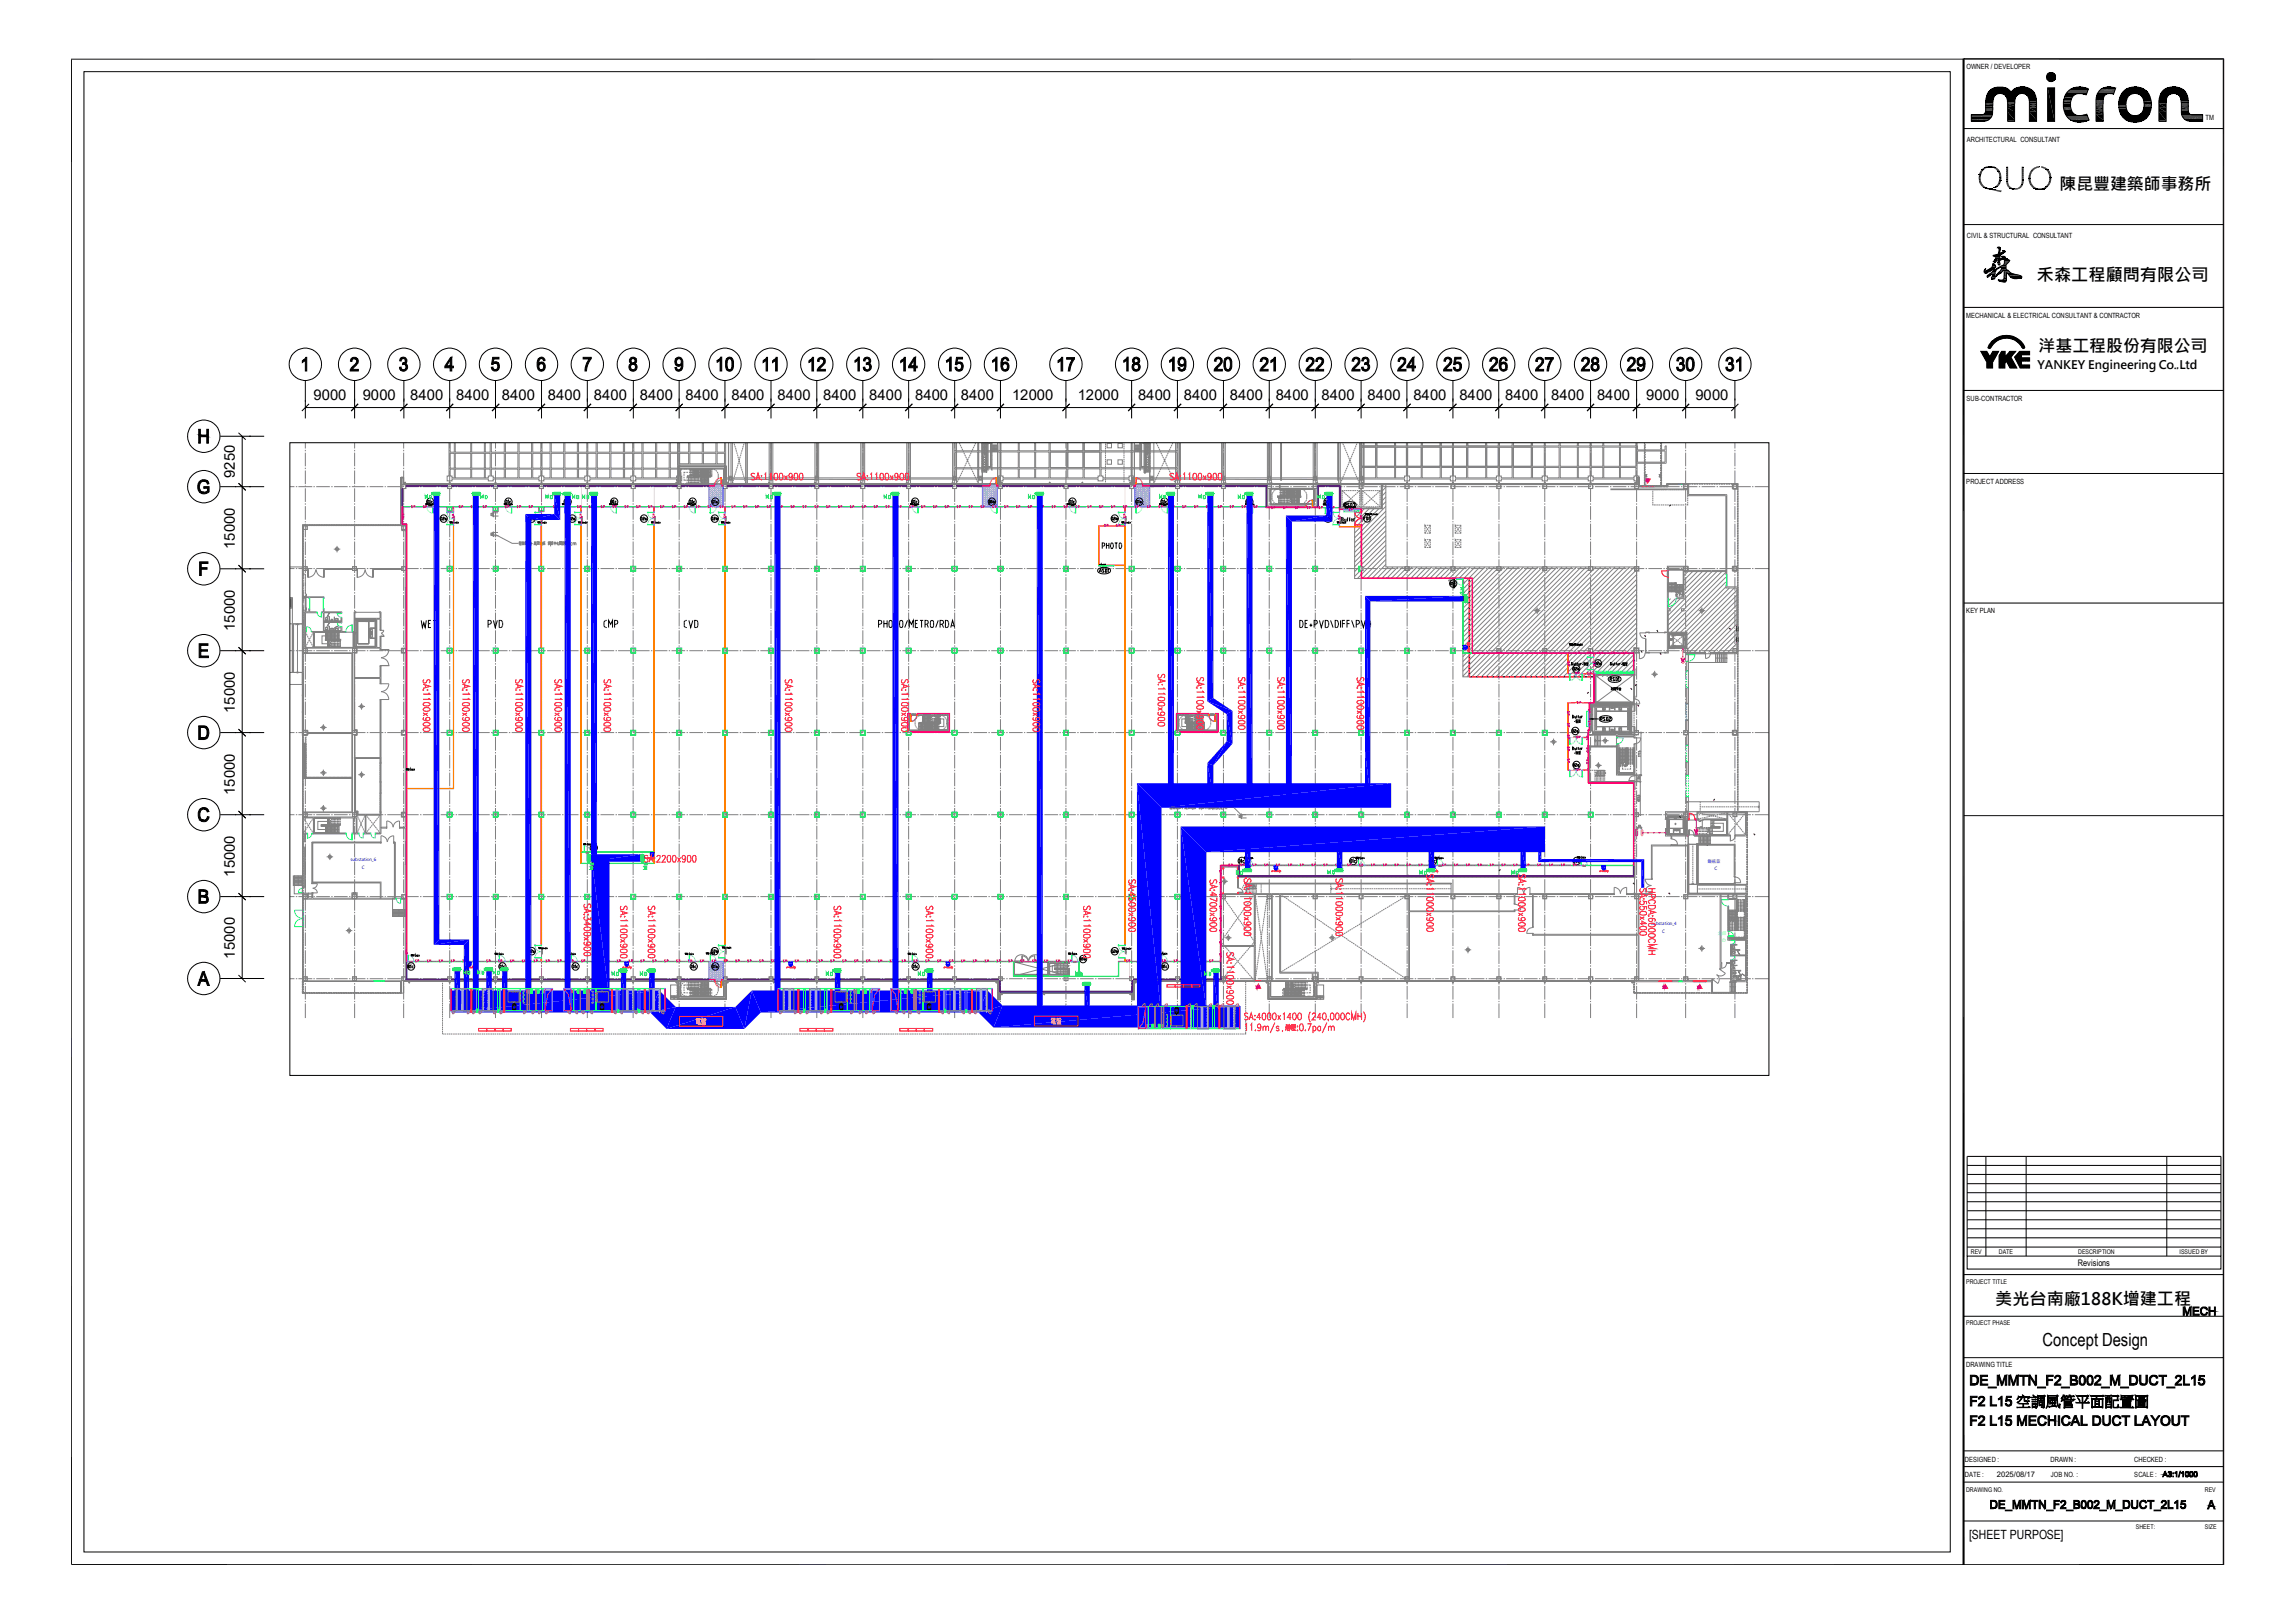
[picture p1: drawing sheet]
<svg xmlns="http://www.w3.org/2000/svg" width="420mm" height="297mm" viewBox="0 0 420 297" stroke-linecap="round" stroke-linejoin="round" font-family="sans-serif">
<defs><g id="words">
<text font-size="3.3" x="373.8" y="246.3">Concept Design</text>
<g font-size="3.1">
<text x="376.9" y="34.8">陳昆豐建築師事務所</text>
<text x="372.7" y="51.5">禾森工程顧問有限公司</text>
<text x="373.1" y="64.3">洋基工程股份有限公司</text>
<text x="365.1" y="238.7">美光台南廠188K增建工程</text>
</g>
<g font-size="2.7">
<text x="57.4" y="73.2">9000</text>
<text x="66.4" y="73.2">9000</text>
<text x="75.1" y="73.2">8400</text>
<text x="83.5" y="73.2">8400</text>
<text x="91.9" y="73.2">8400</text>
<text x="100.3" y="73.2">8400</text>
<text x="108.7" y="73.2">8400</text>
<text x="117.1" y="73.2">8400</text>
<text x="125.5" y="73.2">8400</text>
<text x="133.9" y="73.2">8400</text>
<text x="142.3" y="73.2">8400</text>
<text x="150.7" y="73.2">8400</text>
<text x="159.1" y="73.2">8400</text>
<text x="167.5" y="73.2">8400</text>
<text x="175.9" y="73.2">8400</text>
<text x="185.2" y="73.2">12000</text>
<text x="197.2" y="73.2">12000</text>
<text x="208.3" y="73.2">8400</text>
<text x="216.7" y="73.2">8400</text>
<text x="225.1" y="73.2">8400</text>
<text x="233.5" y="73.2">8400</text>
<text x="241.9" y="73.2">8400</text>
<text x="250.3" y="73.2">8400</text>
<text x="258.7" y="73.2">8400</text>
<text x="267.1" y="73.2">8400</text>
<text x="275.5" y="73.2">8400</text>
<text x="283.9" y="73.2">8400</text>
<text x="292.3" y="73.2">8400</text>
<text x="301.3" y="73.2">9000</text>
<text x="310.3" y="73.2">9000</text>
<text x="43" y="87.5" transform="rotate(-90 43 87.5)">9250</text>
<text x="43" y="100.4" transform="rotate(-90 43 100.4)">15000</text>
<text x="43" y="115.4" transform="rotate(-90 43 115.4)">15000</text>
<text x="43" y="130.5" transform="rotate(-90 43 130.5)">15000</text>
<text x="43" y="145.4" transform="rotate(-90 43 145.4)">15000</text>
<text x="43" y="160.4" transform="rotate(-90 43 160.4)">15000</text>
<text x="43" y="175.4" transform="rotate(-90 43 175.4)">15000</text>
</g>
<text font-size="2.3" x="360.3" y="281.5">[SHEET PURPOSE]</text>
<g font-size="2.2">
<text x="372.9" y="67.5">YANKEY Engineering Co. Ltd</text>
<text x="397.5" y="68.1">，</text>
</g>
<text font-size="1.7" x="380.2" y="231.6">Revisions</text>
<text font-size="1.4" x="365.4" y="270.2">2025/08/17</text>
<g font-size="1.3">
<text x="359.9" y="12.6">OWNER / DEVELOPER</text>
<text x="403.6" y="22">TM</text>
<text x="359.9" y="25.9">ARCHITECTURAL CONSULTANT</text>
<text x="360" y="43.5">CIVIL &amp; STRUCTURAL CONSULTANT</text>
<text x="359.8" y="58.1">MECHANICAL &amp; ELECTRICAL CONSULTANT &amp; CONTRACTOR</text>
<text x="359.9" y="73.4">SUB-CONTRACTOR</text>
<text x="359.8" y="88.6">PROJECT ADDRESS</text>
<text x="359.8" y="112.1">KEY PLAN</text>
<text x="359.8" y="250.2">DRAWING TITLE</text>
<text x="359.6" y="267.5">DESIGNED :</text>
<text x="375.2" y="267.5">DRAWN :</text>
<text x="390.6" y="267.5">CHECKED :</text>
<text x="359.6" y="270.3">DATE :</text>
<text x="375.3" y="270.3">JOB NO. :</text>
<text x="390.6" y="270.3">SCALE :</text>
</g>
<g font-size="1.2">
<text x="360.7" y="229.5">REV</text>
<text x="365.8" y="229.5">DATE</text>
<text x="380.3" y="229.5">DESCRIPTION</text>
<text x="398.9" y="229.5">ISSUED BY</text>
<text x="359.8" y="235">PROJECT TITLE</text>
<text x="359.8" y="242.6">PROJECT PHASE</text>
<text x="359.8" y="273">DRAWING NO.</text>
<text x="403.5" y="273">REV</text>
<text x="390.9" y="279.9">SHEET:</text>
<text x="403.5" y="279.9">SIZE</text>
</g>
<g font-size=".8" fill="#0101ff">
<text x="64.1" y="157.6">substation_6</text>
<text x="66.2" y="159">C</text>
<text x="312.5" y="157.9">鋼瓶室</text>
<text x="313.8" y="159.3">C</text>
<text x="302.1" y="169.3">substation_4</text>
<text x="304.2" y="170.7">C</text>
</g>
<g font-size=".8" fill="#0ff">
<text x="314.4" y="171">走廊</text>
<text x="315.3" y="172.4">D</text>
</g>
</g></defs>
<g fill="none" stroke="#808080" stroke-width=".18">
<path d="M53.1 89.1h.8M54.1 89.1h.3M54.6 89.1h2.5M55.4 96v.5M55.4 96h.4M55.4 96h18M55.4 96v85.7M55.5 96.2v9.8M55.5 96.2h.3M55.5 96.2h.7v.7h-.7zM55.9 81.1v1M55.9 82.3v.3"/>
<path d="M55.9 82.8v2.5M55.9 85.6v.2M55.9 86.1v2.5M55.9 88.8v.3M55.9 89.4v2.5M55.9 92.1v.3M55.9 92.6v2.5M55.9 95.4v.2M55.9 95.8v2.5M55.9 98.6v.2M55.9 99.1v2.5M56 96.2h.3"/>
<path d="M56.4 96.2h.3M56.9 96.2h.3M57.3 96.2h.3M57.4 89.1h.2M57.8 96.2h.3M57.9 89.1h2.5M58.2 96.2h.3M58.7 96.2h.3M59.1 96.2h.3M59.6 96.2h.3M60 96.2h.3M60.5 96.2h.3"/>
<path d="M60.6 89.1h.3M60.9 96.2h.3M61.1 89.1h2.5M61.4 96.2h.3M61.8 96.2h.3M62.3 96.2h.3M62.7 96.2h.3M63.2 96.2h.3M63.6 96.2h.3M63.9 89.1h.2M64.1 96.2h.3M64.4 89.1h2.5"/>
<path d="M64.5 96.2h.3M64.9 81.1v1M64.9 82.3v.3M64.9 82.8v2.5M64.9 85.6v.2M64.9 86.1v2.5M64.9 88.8v.3M64.9 89.4v2.5M64.9 92.1v.3M64.9 92.6v2.5M64.9 95.4v.2M64.9 95.8v2.5"/>
<path d="M64.9 98.6v.2M64.9 99.1v2.5M65 96.2h.3M65.4 96.2h.3M65.9 96.2h.3M66.3 96.2h.3M66.8 96.2h.3M67.1 89.1h.3M67.2 96.2h.3M67.6 89.1h2.5M67.7 96.2h.3M68.1 96.2h.3"/>
<path d="M68.6 96.2h.3M69 96.2h.3M69.5 96.2h.3M69.9 96.2h.3M70.4 96.2h.3M70.4 89.1h.2M70.8 96.2h.3M70.9 89.1h2.5M71.3 96.2h.3M71.7 96.2h.3M72.2 96.2h.3M72.6 96.2h.3"/>
<path d="M73.4 87.3v2.5zM73.4 87.3v8.7zM73.4 87.3v2.5h.1v-2.3h.2v1.2M73.4 92.3h.1v3.9M73.4 92.3v3.7M73.4 87.3v8.7M73.4 87.3h.5M73.4 96l.1 .2v-.2v.2h-18M73.4 96.1l.1 .1M73.4 96l.1 .2M73.4 92.3v3.9h-.3M73.5 96.2h.8v.7h-.8z"/>
<path d="M73.5 88.7h.8v.7h-.8zM73.5 96.9v.2h.8v-.2M73.5 87.4h-.1h.4v1.2M73.7 88.7h.1M73.8 88.6h50.2M73.8 88.7h50.4v-.1h.2v-2.9h8.1v2.9h.3v.1M73.9 88.6h50.1zM73.9 81.1v1M73.9 82.3v.3M73.9 82.8v2.5M73.9 85.6v.2M73.9 86.1l-.1 2.5"/>
<path d="M73.9 88.8v.3h-.3M73.9 89.4v2.5M73.9 92.1v.3M73.9 92.6v2.5M73.9 95.4v.2M73.9 95.8v2.5M73.9 98.6v.2M73.9 99.1v2.5M74.1 88.3h.1l-.1 .1zM74.1 89.1h2.5M74.2 96h-.7v.2h.7M76.9 89.1h.2"/>
<path d="M77.4 89.1h2.5M80.1 89.1h.3M80.6 89.1h2.5M81.9 88.7h.7v.7h-.7zM81.9 92.8h.7v.7h-.7zM82.3 88.3v.1zM82.3 81.1v1M82.3 82.3v.3M82.3 82.8v2.5M82.3 85.6v.2M82.3 86.1v2.5M82.3 88.8v.3"/>
<path d="M82.3 89.4v2.5M82.3 92.1v.3M82.3 92.6v2.5M82.3 95.4v.2M82.3 95.8v2.5M82.3 98.6v.2M82.3 99.1v2.5M83.4 89.1h.3M83.9 89.1h2.5M86.6 89.1h.3M87.1 89.1h2.5M89.9 89.1h.2"/>
<path d="M90.3 88.7h.7v.7h-.7zM90.3 92.8h.7v.7h-.7zM90.4 89.1h2.5M90.6 88.3h.2l-.1 .1zM90.7 81.1v1M90.7 82.3v.3M90.7 82.8v2.5M90.7 85.6v.2M90.7 86.1v2.5M90.7 88.8v.3M90.7 89.4v2.5M90.7 92.1v.3"/>
<path d="M90.7 92.6v2.5M90.7 95.4v.2M90.7 95.8v2.5M90.7 98.6v.2M90.7 99.1v2.5M93.1 89.1h.3M93.6 89.1h2.5M96.4 89.1h.2M96.9 89.1h2.5M98.7 88.7h.7v.7h-.7zM98.7 92.8h.7v.7h-.7zM99 88.3h.2z"/>
<path d="M99.1 81.1v1M99.1 82.3v.3M99.1 82.8v2.5M99.1 85.6v.2M99.1 86.1v2.5M99.1 88.8v.3M99.1 89.4v2.5M99.1 92.1v.3M99.1 92.6v2.5M99.1 95.4v.2M99.1 95.8v2.5M99.1 98.6v.2"/>
<path d="M99.1 99.1v2.5M99.7 89.1h.2M100.1 89.1h2.5M102.9 89.1h.2M103.4 89.1h2.5M106.1 89.1h.3M106.6 89.1h2.5M107.1 88.7h.7v.7h-.7zM107.4 88.3h.2zM107.4 88.3h.2l-.1 .1zM107.5 81.1v1M107.5 82.3v.3"/>
<path d="M107.5 82.8v2.5M107.5 85.6v.2M107.5 86.1v2.5M107.5 88.8v.3M107.5 89.4v2.5M107.5 92.1v.3M107.5 92.6v2.5M107.5 95.4v.2M107.5 95.8v2.5M107.5 98.6v.2M107.5 99.1v2.5M109.4 89.1h.2"/>
<path d="M109.9 89.1h2.5M112.6 89.1h.3M113.1 89.1h2.6M115.5 88.7h.7v.7h-.7zM115.8 88.3h.2l-.1 .1zM115.9 81.1v1M115.9 82.3v.3M115.9 82.8v2.5M115.9 85.6v.2M115.9 86.1v2.5M115.9 88.8v.3h.2M115.9 89.4v2.5"/>
<path d="M115.9 92.1v.3M115.9 92.6v2.5M115.9 95.4v.2M115.9 95.8v2.5M115.9 98.6v.2M115.9 99.1v2.5M116.4 89.1h2.5M119.1 89.1h.3M119.6 89.1h2.5M122.4 89.1h.2M122.9 89.1h2.5M123.7 88.3h.2l-.1 .1z"/>
<path d="M124 88.7h.6v.7h-.6zM124 85.3h8.9v3.3h-3.2v-1.3h.3v-1.5h-5.5v2.8h-.5zM124 88.6l.2 .1h-.2h.2v-3.3h8.6v3.3h.1M124 88.6v-3.3h8.9v3.3M124.3 81.1v1M124.3 82.3v.3M124.3 82.8v2.5M124.3 85.6v.2M124.3 86.1v2.5M124.3 88.8v.3M124.3 89.4v2.5M124.3 92.1v.3"/>
<path d="M124.3 92.6v2.5M124.3 95.4v.2M124.3 95.8v2.5M124.3 98.6v.2M124.3 99.1v2.5M124.6 88.2v.3h.3M124.6 88.1v.4h.2M124.6 86.3v.8M124.6 87.2v.8M124.6 88.7h6.3M124.8 85.8h-.2v.3M124.9 85.8h-.3v.4"/>
<path d="M125.2 87.7v.2h.4M125.2 86.8v.3M125.2 87.2v.3M125.4 86.4h-.2v.2M125.6 86.4h.3M125.6 89.1h.3M125.7 87.9h.7M125.7 87.7v.3M125.7 88.2v.3M125.9 85.8h.4v.3M126 87.1h-.2v.2h.2v.3M126 87.3h-.3v.3"/>
<path d="M126 88.2v.3h.3v-.3v.3h.3v-.3v.3h.2v-.3v.3h.3v-.3v.3h.2v-.3v.3h.3v-.3v.3h.2v-.3v.3h.3v-.2v.2h.3v-.4v.4h.1v-.1M126 87.6v-.3h.3v.3M126 88.2v.3h-.2M126 87.3v.3M126 87.7v.3M126 88.2v.3M126 87.3h.4M126.1 86.4h.5M126.2 89.1h2.5M126.3 87.1h-.5v.2M126.3 87.6v-.3h.3v.3M126.3 86.7v.4h-.1"/>
<path d="M126.3 86.7v.4h.3v-.4M126.3 85.8v.3M126.3 86.3v.3M126.3 86.7v.4M126.3 87.3v.3M126.3 87.7v.3M126.3 87.1h.4M126.4 85.8v.3M126.4 86.3v.3M126.4 86.7v.4M126.6 85.8v.3zM126.6 87.6v-.3h.2v.3"/>
<path d="M126.6 85.8h-.3v.3M126.6 86.7v.4h.2v-.4M126.6 85.8h.2v.3v-.3h.3v.3M126.6 85.8v.3M126.6 86.3v.3M126.6 86.7v.4M126.6 87.3v.3M126.6 87.7v.3M126.6 87.9h.3M126.7 86.4h.3M126.8 85.8h.3v1.4h-.3zM126.8 86.5h3.2"/>
<path d="M126.8 87.6v-.3h.3v.3M126.8 86.7v.4h.3v-.4v.4h.2v-.4v.4h.3v-.4v.4h.2v-.4v.4h.3v-.4v.4h.3v-.4v.4h.3v-.4v.4h.2v-.4v.4h.3v-.4v.4h.2v-.4v.4h.3v-.4v.4h.3v-.4M126.8 86.3v.3M126.8 86.7v.4M126.8 87.7v.3M126.9 86.4v.2M127 87.9h.3M127.1 85.8h.2v1.4h-.2zM127.1 87.6v-.3h.2v.3M127.1 87.3v.3M127.1 87.7v.3M127.1 87.1h.4"/>
<path d="M127.2 86.4h.3M127.3 87.3h-.5v.3M127.3 85.8h.3v1.4h-.3zM127.3 87.6v-.3h.3v.3M127.3 86.1v-.3h-.2v1.4M127.3 87.3v.3M127.3 87.7v.3M127.5 87.9h.3M127.6 85.8h.2v1.4h-.2zM127.6 87.6v-.3h.2v.3M127.6 86.1v-.3h-.3v1.4M127.6 87.3v.3"/>
<path d="M127.6 87.7v.3M127.6 86.4h.3M127.7 87.3h.3M127.8 85.8h.3v1.4h-.3zM127.8 86.1v-.3h-.2v1.4M127.8 87.3v.3M127.8 87.7v.3M127.9 87.1h.5M127.9 87.9h.4M128 87.3h-.2v.3M128 87.3l.1 .1M128.1 86.4h.3"/>
<path d="M128.1 85.8h.3v1.4h-.3zM128.1 87.3h1.6v1.2M128.1 87.3h.3v.6v-.6h.3v1.2M128.1 86.1v-.3h-.3v1.4M128.1 87.7v-.2l.2 .3M128.1 87.9v.3M128.1 87.3l.6 1.2M128.2 87.8v.2M128.3 88l.1 .3M128.4 85.8h.3v1.4h-.3zM128.4 86.1v-.3h-.3v1.4M128.4 87.3v.6l1.3-.1"/>
<path d="M128.5 87.8v.2M128.5 86.4h.3M128.7 85.8h.2v1.4h-.2zM128.7 87.3h.2v1.2h-.2zM128.7 86.1v-.3h-.3v1.4M128.7 87.3v1.2M128.8 87.1h.4M128.9 85.8h.3v1.4h-.3zM128.9 87.3h.3v1.2h-.3zM128.9 86.1v-.3h-.2v1.4M128.9 89.1h.2M128.9 87.3v1.2"/>
<path d="M129 86.4h.3M129.2 85.8h.2v1.4h-.2zM129.2 87.3h.2v1.2h-.2zM129.2 86.1v-.3h-.3v1.4M129.2 87.3v1.2M129.4 89.1h2.5M129.4 85.8h.3v1.4h-.3zM129.4 87.3h.3v1.2h-.3zM129.4 86.1v-.3h-.2v1.4M129.4 86.4h.6M129.4 87.3v1.2M129.7 85.8h.3v1.4h-.3z"/>
<path d="M129.7 86.1v-.3h-.3v1.4M130 85.8h2.4v2.8h-2.7v-1.3h.3zM130 85.8h-3.2v1.4h3.2M130 85.8h.3v.2M130 85.8h.3v.3M130 86.1v-.3h-.3v1.4M130 85.8v1.4M130.3 87v.2h-.3M130.3 86.7v.4h-.7M130.3 86.1v.8M130.9 88.6h-6.4v-2.8h7.9l-.1 2.8M132.1 89.1h.3"/>
<path d="M132.3 88.7h.8v.7h-.8zM132.3 88.6v.1M132.6 89.1h2.5M132.7 81.1v1M132.7 82.3v.3M132.7 82.8v2.5M132.7 85.6v.2M132.7 86.1v2.5M132.7 88.8v.3M132.7 89.4v2.5M132.7 92.1v.3M132.7 92.6v2.5"/>
<path d="M132.7 95.4v.2M132.7 95.8v2.5M132.7 98.6v.2M132.7 99.1v2.5M132.8 88.7h50v-1.2h.1v1.2h4.2v-.1h-4h24h-24h24h-4v.1h4.2v-1.2h.1v1.2h92.2M132.8 88.6h.1M132.9 88.6h49.7zM132.9 88.6l-.1 .1M132.9 88.6h49.7M133.1 88.3h.2zM133.1 88.3h.2l-.1 .1zM133.3 81.1v7.4h.5v-7.4"/>
<path d="M133.3 81.1v6.1h.7M133.3 87.2v.7h.7M133.5 87.3h.4v.4h-.4zM134 81.1v8h-.7v-1.2M135.4 89.1h.2M135.9 89.1h2.5M136.5 81.1v7.5h.3v-7.5M138.6 89.1h.3M139.1 89.1h2.5M140.7 88.3h.1zM140.7 88.3h.1v.1zM140.8 88.7h.6v.7h-.6z"/>
<path d="M140.8 81.1v6.1h.6M140.8 87.2v.7h.6M140.9 87.3h.4v.4h-.4zM141.1 81.1v1M141.1 82.3v.3M141.1 82.8v2.5M141.1 85.6v.2M141.1 86.1v2.5M141.1 88.8v.3M141.1 89.4v2.5M141.1 92.1v.3M141.1 92.6v2.5"/>
<path d="M141.1 95.4v.2M141.1 95.8v2.5M141.1 98.6v.2M141.1 99.1v2.5M141.4 81.1v7.4h-.6v-.6M141.9 89.1h.3M142.4 89.1h2.5M145.1 89.1h.3M145.6 89.1h2.5M148.4 89.1h.2M148.9 89.1h2.5M149.1 88.3h.1z"/>
<path d="M149.1 88.3h.1l-.1 .1zM149.1 88.7h.7v.7h-.7zM149.1 81.1v6.1h.7M149.1 87.2v.7h.7M149.3 87.3h.4v.4h-.4zM149.5 81.1v1M149.5 82.3v.3M149.5 82.8v2.5M149.5 85.6v.2M149.5 86.1v2.5M149.5 88.8v.3M149.5 89.4v2.5"/>
<path d="M149.5 92.1v.3M149.5 92.6v2.5M149.5 95.4v.2M149.5 95.8v2.5M149.5 98.6v.2M149.5 99.1v2.5M149.8 81.1v7.4h-.7v-.6M151.6 89.1h.3M152.1 89.1h2.5M154.9 89.1h.3M157.5 88.7h.7v.7h-.7zM157.5 81.1v6.1h.7"/>
<path d="M157.5 87.2v.7h.7M157.7 87.3h.4v.4h-.4zM157.9 81.1v1M157.9 82.3v.3M157.9 82.8v2.5M157.9 85.6v.2M157.9 86.1v2.5M157.9 88.8v.3h-2.5M157.9 89.4v2.5M157.9 92.1v.3M157.9 92.6v2.5M157.9 95.4v.2"/>
<path d="M157.9 95.8v2.5M157.9 98.6v.2M157.9 99.1v2.5M158.2 89.1h.2M158.2 81.1v7.4h-.7v-.6M158.6 89.1h2.5M161.4 89.1h.2M161.9 89.1h2.5M164.6 89.1h.3M165.1 89.1h2.5M165.9 88.3h.1zM165.9 88.7h.7v.7h-.7z"/>
<path d="M165.9 81.1v6.1h.7M165.9 87.2v.7h.7M166.1 87.3h.4v.4h-.4zM166.3 81.1v1M166.3 82.3v.3M166.3 82.8v2.5M166.3 85.6v.2M166.3 86.1v2.5M166.3 88.8v.3M166.3 89.4v2.5M166.3 92.1v.3M166.3 92.6v2.5"/>
<path d="M166.3 95.4v.2M166.3 95.8v2.5M166.3 98.6v.2M166.3 99.1v2.5M166.6 81.1v7.4h-.7v-.6M167.9 89.1h.2M168.4 89.1h2.5M171.2 89.1h.2M171.7 89.1h2.5M174.2 88.3h.2zM174.3 88.7h.7v.7h-.7zM174.3 81.1v6.1h.7"/>
<path d="M174.3 87.2v.7h.7M174.4 89.1h.2M174.5 87.3h.4v.4h-.4zM174.7 81.1v1M174.7 82.3v.3M174.7 82.8v2.5M174.7 85.6v.2M174.7 86.1v2.5M174.7 88.8v.3M174.7 89.4v2.5M174.7 92.1v.3M174.7 92.6v2.5"/>
<path d="M174.7 95.4v.2M174.7 95.8v2.5M174.7 98.6v.2M174.7 99.1v2.5M174.9 89.1h2.5M175 81.1v7.4h-.7v-.6M177.6 89.1h.3M178.1 89.1h2.5M179 81.1v6.1h.7M179 87.2v.7h.7M179.2 87.3h.4v.4h-.4zM179.7 81.7v4.6l.1-4.6h.8v4.6l-.1-4.6"/>
<path d="M179.7 83.6h.1M179.7 84.4h.1M179.7 85.2h.1M179.8 86v.3zM179.8 81.1h.8v.3h-.8zM179.8 81.4h.8v.3h-.8zM179.8 81.7h.8v.2h-.8zM179.8 81.9h.8v.3h-.8zM179.8 82.2h.8v.2h-.8zM179.8 82.4h.8v.3h-.8zM179.8 82.7v-1.6v1.6M179.8 82.7h.8v.3h-.4h.4v.2z"/>
<path d="M179.8 86.1v.2h.3M179.8 82.7l.7 .1M179.8 82.7l-.1 .1M179.8 81.4h.8M179.8 81.9h.8M179.8 82.2h.8M179.8 82.4h.8M179.9 82.9l-.1-.1v.2h.2h-.2v.2h.2h-.2v.3h.3h-.3v.2h.3h-.3v.3h.3h-.3v.2h.3h-.3v.3h.3h-.3v.3h.3h-.3v.2h.3h-.3v.3h.3h-.3v.2h.3h-.3v.3h.3h-.3v.3h.3h-.3M180 83l.3 .2M180.1 82.8l.1 .2 .1-.2M180.1 86.2l.1 .1 .1-.1M180.2 81.1v1.9h.4"/>
<path d="M180.2 85.8v.5M180.2 83.2h.2M180.2 83.1v.3M180.2 83.5v.3M180.2 84v.3M180.2 84.4v.3M180.2 84.9v.3M180.2 85.3v.3M180.3 83.5h.3v.2h-.3M180.3 83.7h.3v.3h-.3M180.3 84h.3v.2h-.3M180.3 84.2h.3v.3h-.3"/>
<path d="M180.3 84.5h.3v.3h-.3M180.3 84.8h.3v.2h-.3M180.3 85h.3v.3h-.3M180.3 85.3h.3v.2h-.3M180.3 85.5h.3v.3h-.3M180.3 85.8h.3v.3h-.3M180.3 86.1h.3v.2h-.3M180.3 83.5h.3M180.3 83.7h.3M180.3 84h.3M180.3 84.2h.3M180.3 84.5h.3"/>
<path d="M180.3 84.8h.3M180.3 85h.3M180.3 85.3h.3M180.3 85.5h.3M180.3 85.8h.3M180.3 86.1h.3M180.4 83.3l.2 .2h-.3M180.5 81.1v5.3l.1-5.3M180.5 83.7l.1 .1M180.5 85.3h.1M180.5 83.6h.1M180.5 84.4h.1"/>
<path d="M180.5 85.2h.1M180.6 81.1v2.1zM180.6 86.1v.2zM180.6 81.1h-.8v1.6M180.6 85.9v.4h-.8v-.2M180.6 82.9l-.1 .1M180.6 84.5h-.1M180.8 81.1v5v-5M180.8 85h.1M180.8 84.1h.1M180.8 83.3h.1M180.8 82.5h.1"/>
<path d="M180.9 89.1h.2M181.1 81.1h-1.3v5.3l-.1-5.3v8h-.7v-1.2M181.3 82.5h1.3v6h-2.8v-3.1h1.3v.1h.2zM181.3 81.5h1.3v1h-1.3zM181.3 82.3h1.3v.2h-1.3zM181.3 82h1.3v.3h-1.3zM181.3 81.8h1.3v.2h-1.3zM181.3 81.5h1.3v.3h-1.3zM181.3 81.1v.4h1.3v-.4v7.7h.5v-7.7v1M181.3 82.3h1.3M181.3 82h1.3M181.3 81.8h1.3"/>
<path d="M181.4 89.1h2.5M181.5 81.1v5v-5M181.5 82.5h.1M181.5 83.3h.1M181.5 84.1h.1M181.5 85h.1M181.9 82.5h.1M181.9 81.4v1.1M182.2 88.3h.2zM182.3 88.3h.1l-.1 .1zM182.6 88.6h-49.7M182.6 87.4v1.2"/>
<path d="M182.6 87.4h.4v1.2M182.6 87.4h.2M182.6 88.6h.1M182.8 88.7h.6v.7h-.6zM183 88.6h4.1M183 88.6h.1M183.1 82.3v.3M183.1 82.8v2.5M183.1 85.6v.2M183.1 86.1v2.5M183.1 88.8v.3M183.1 89.4v2.5"/>
<path d="M183.1 92.1v.3M183.1 92.6v2.5M183.1 95.4v.2M183.1 95.8v2.5M183.1 98.6v.2M183.1 99.1v2.5M183.1 87.3h-.5v1.3M183.3 88.3h.1l-.1 .1zM184.1 89.1h.3M184.7 89.1h2.5M187.4 89.1h.2M187.9 89.1h2.5"/>
<path d="M190.6 89.1h.3M191.1 88.6h8zM191.1 88.6h8v.1h-8zM191.1 88.6h8M191.1 89.1h2.5M192 88.3h.2zM192.1 88.3h.1l-.1 .1zM193.9 89.1h.2M194.4 89.1h2.5M194.7 88.7h.8v.7h-.8zM195.1 81.1v1M195.1 82.3v.3"/>
<path d="M195.1 82.8v2.5M195.1 85.6v.2M195.1 86.1v2.5M195.1 88.8v.3M195.1 89.4v2.5M195.1 92.1v.3M195.1 92.6v2.5M195.1 95.4v.2M195.1 95.8v2.5M195.1 98.6v.2M195.1 99.1v2.5M197.1 89.1h.3"/>
<path d="M197.7 89.1h2.5M200.4 89.1h.3M200.9 89.1h2.5M202.6 81.1h.8v.8h-.8zM202.6 84.1h.8v.9h-.8zM203.1 88.6h4zM203.1 88.6h4M203.6 89.1h.3M204.1 89.1h2.5M204.6 81.1h.8v.8h-.8zM204.6 84.1h.8v.9h-.8zM206.8 88.7h.6v.7h-.6z"/>
<path d="M206.8 88.3h.1zM206.9 89.1h.2M207.1 82.3v.3M207.1 82.8v2.5M207.1 85.6v.2M207.1 86.1v2.5M207.1 88.8v.3M207.1 89.4v2.5M207.1 92.1v.3M207.1 92.6v2.5M207.1 95.4v.2M207.1 95.8v2.5"/>
<path d="M207.1 98.6v.2M207.1 99.1v2.5M207.1 87.3h.5v1.3M207.1 87.4v1.2M207.1 87.4h.5v1.2M207.1 87.4h.2M207.1 88.6h.1M207.4 89.1h2.5M207.6 88.6h92M207.6 88.6h.1M207.6 82.5h1.3v3h.2v-.1h1.3v3.1h-2.8zM207.6 81.5h1.3v1h-1.3z"/>
<path d="M207.6 82.3h1.3v.2h-1.3zM207.6 82h1.3v.3h-1.3zM207.6 81.8h1.3v.2h-1.3zM207.6 81.5h1.3v.3h-1.3zM207.6 88.6h91.9zM207.6 82.3h1.3M207.6 82h1.3M207.6 81.8h1.3M207.8 88.3h.1zM208.2 82.5h.1M208.2 81.4v1.1M208.6 81.1v5l.1-5"/>
<path d="M208.7 82.5h.1M208.7 83.3h.1M208.7 84.1h.1M208.7 85h.1M208.9 81.1v.4h-1.3v-.4v7.7h-.5v-7.7v1M209.1 81.1h1.3v5.3v-5.3M209.4 81.1v5v-5M209.4 83.3h.1M209.4 82.5h.1M209.4 84.1h.1M209.4 85h.1M209.6 81.1v2.1z"/>
<path d="M209.6 86.1v.2zM209.6 81.1h.8v.3h-.8zM209.6 81.4h.8v.3h-.8zM209.6 81.7h.8v.2h-.8zM209.6 81.9h.8v.3h-.8zM209.6 82.2h.8v.2h-.8zM209.6 82.4h.8v.3h-.8zM209.6 81.1h.8v1.6M209.6 82.7h.8l-.8 .5v-.2h.4h-.4zM209.6 85.9v.4h.8v-.2M209.6 81.1v5.4h-.2v-.4v.5h.3v-5.5M209.6 82.9l.1 .1"/>
<path d="M209.6 84.5h.1M209.6 81.4h.8M209.6 81.9h.8M209.6 82.2h.8M209.6 82.4h.8M209.6 83.5h.3M209.6 83.7h.3M209.6 84h.3M209.6 84.2h.3M209.6 84.5h.3M209.6 84.8h.3M209.6 85h.3"/>
<path d="M209.6 85.3h.3M209.6 85.5h.3M209.6 85.8h.3M209.6 86.1h.3M209.6 85.2h.1M209.7 83.7l-.1 .1M209.7 85.3h-.1M209.7 81.7l-.1 4.6v-4.6h.8v4.6v-4.6M209.7 83.6h-.1M209.7 84.4h-.1M209.8 83.3l-.2 .2h.3M209.8 83.2h.2"/>
<path d="M209.9 83.5h-.3v.2h.3M209.9 83.7h-.3v.3h.3M209.9 84h-.3v.2h.3M209.9 84.2h-.3v.3h.3M209.9 84.5h-.3v.3h.3M209.9 84.8h-.3v.2h.3M209.9 85h-.3v.3h.3M209.9 85.3h-.3v.2h.3M209.9 85.5h-.3v.3h.3M209.9 85.8h-.3v.3h.3M209.9 86.1h-.3v.2h.3M209.9 82.8l.1 .2 .1-.2"/>
<path d="M209.9 86.2l.1 .1 .1-.1M210 81.1v1.9h-.4M210 85.8v.5M210 83.1v.3M210 83.5v.3M210 84v.3M210 84.4v.3M210 84.9v.3M210 85.3v.3M210.1 89.1h.3M210.1 83l-.2 .2M210.3 82.9l.1-.1v.2h-.2h.2v.2h-.2h.2v.3h-.3h.3v.2h-.3h.3v.3h-.3h.3v.2h-.3h.3v.3h-.3h.3v.3h-.3h.3v.2h-.3h.3v.3h-.3h.3v.2h-.3h.3v.3h-.3h.3v.3h-.3h.3"/>
<path d="M210.4 86v.3zM210.4 82.7v-1.6v1.6M210.4 86.1v.2h-.3M210.4 82.7l-.7 .1M210.4 81.1v6.1h.8M210.4 87.2v.7h.8M210.6 87.3h.4v.4h-.4zM210.7 89.1h2.4M211.2 81.1v8h-.8v-1.2M213.4 89.1h.3M213.9 89.1h2.5M215.1 88.7h.8v.7h-.8z"/>
<path d="M215.1 87.9h.8v.6h-.8zM215.1 81.1v6.8M215.1 87.2h.8M215.3 87.3h.4v.4h-.4zM215.5 81.1v1M215.5 82.3v.3M215.5 82.8v2.5M215.5 85.6v.2M215.5 86.1v2.5M215.5 88.8v.3M215.5 89.4v2.5M215.5 92.1v.3"/>
<path d="M215.5 92.6v2.5M215.5 95.4v.2M215.5 95.8v2.5M215.5 98.6v.2M215.5 99.1v2.5M215.8 88.2h.1zM215.8 88.2h.1v.1zM216 81.1v6.8h-.1v-6.8v6.8M216.7 89.1h.2M217.1 89.1h2.5M219.9 89.1h.2M220.4 89.1h2.5"/>
<path d="M223.1 89.1h.3M223.6 88.7h.6v.7h-.6zM223.6 87.9h.6v.6h-.6zM223.6 81.1v6.8M223.6 87.2h.6M223.6 89.1h2.5M223.7 87.3h.4v.4h-.4zM223.9 81.1v1M223.9 82.3v.3M223.9 82.8v2.5M223.9 85.6v.2M223.9 86.1v2.5"/>
<path d="M223.9 88.8v.3M223.9 89.4v2.5M223.9 92.1v.3M223.9 92.6v2.5M223.9 95.4v.2M223.9 95.8v2.5M223.9 98.6v.2M223.9 99.1v2.5M224.2 81.1v6.8M226.4 89.1h.3M226.9 89.1h2.5M229.7 89.1h.2"/>
<path d="M230.2 89.1h2.5M231.9 88.7h.8v.7h-.8zM231.9 87.9h.8v.6h-.8zM231.9 88.7v4h7M231.9 81.1v6.8M231.9 87.2h.8M232 89.4v3.2h6.9M232.1 87.3h.4v.4h-.4zM232.2 81.1v6.1h.2v-6.1M232.3 81.1v1M232.3 82.3v.3M232.3 82.8v2.5"/>
<path d="M232.3 85.6v.2M232.3 86.1v2.5M232.3 88.8v.3M232.3 89.4v2.5M232.3 92.1v.3M232.3 92.6v2.5M232.3 95.4v.2M232.3 95.8v2.5M232.3 98.6v.2M232.3 99.1v2.5M232.5 89.4v3h6.4M232.5 92.1v.2h.2"/>
<path d="M232.6 92.1v.1h.2M232.6 89.7v-.2h.3h-.3v.4M232.6 88.3h.1v.1zM232.7 89.4h1.4v-.7h.2v.7h6M232.7 81.1v6.8M232.8 89.5h-.2v2.7M232.9 89.5h-.4v.2M232.9 89.1h.2M232.9 92.3h.3M233.1 89.5h.7M233.4 89.1h2.5M233.4 92.3h.3"/>
<path d="M233.9 89.5h.4h-.3h.3v.4M234 91.4v.4M234 91.9v.3M234.1 91.9v.4h-.3M234.1 91l-.1 .3M234.1 91.3v-.3h.2v.3M234.1 91.9v.3h.2M234.1 91.9v.3h-.3M234.1 89.5h.8M234.1 91h.6M234.1 91v.3M234.1 91.4v.4"/>
<path d="M234.3 90.9l-.2 .1h.2v.3M234.3 92.2l-.2 .1h.3M234.3 90.5v.3h-.2h.2h-.4l.2 .2h-.3v-.2h.2h-.2v.2h.3v.3M234.3 90.8h-.5v.2h.2M234.3 91.3v-.3h.3v.3M234.3 90.5v.3h.3v-.3M234.3 90v.3M234.3 90.5v.3M234.3 91.4v.4M234.4 81.1v6.8h.1v-6.8M234.4 90.9h.3M234.5 89.5h-.2v.4"/>
<path d="M234.5 90.8h-.2M234.5 92.3h.3M234.6 89.5v.4zM234.6 91.3v-.3h.2v.3M234.6 89.5h-.3v.4M234.6 90.5v.3h.2v-.3M234.6 89.5h.2v.4v-.4h.3v.4M234.6 89.5v.4M234.6 90v.3M234.6 90.5v.3M234.6 91v.3M234.6 91.4v.4"/>
<path d="M234.8 89.5h3.2zM234.8 90.8h3.2zM234.8 89.5h3.2v1.3h-3.2zM234.8 89.5h.3v1.3h-.3zM234.8 90.2h3.2M234.8 91.3v-.3h.3v.3M234.8 90.5v.3h.3v-.3v.3h.3v-.3v.3h.2v-.3v.3h.3v-.3v.3h.2v-.3v.3h.3v-.3v.3h.2v-.3v.3h.3v-.3v.3h.3v-.3v.3h.2v-.3v.3h.3v-.3v.3h.3v-.3M234.8 90v.3M234.8 90.5v.3M234.8 91.4v.4M234.9 90.9h.3M234.9 90.1l-.1 .1h.1"/>
<path d="M234.9 92.3h.3M234.9 90.8h-.6M235 89.5v.4M235 90v.3M235 90.5v.3M235.1 89.5h.3v1.3h-.3zM235.1 91.3v-.3h.3v.3M235.1 89.5h.3v.4M235.1 89.5v1.3h.7M235.1 91v.3M235.1 91.4v.4M235.1 89.5h.7"/>
<path d="M235.2 91h-.4v.3M235.3 90.9h.3M235.3 91h.7M235.4 89.5h.2v1.3h-.2zM235.4 91.3v-.3h.2v.3M235.4 91v.3M235.4 91.4v.4M235.4 92.3h.3M235.6 89.5h.3v1.3h-.3zM235.6 91.3v-.3h.3v.3M235.6 89.9v-.4h-.2v1.3M235.6 91v.3"/>
<path d="M235.6 91.4v.4M235.8 90.9h.2M235.8 92.3h.3M235.9 89.5h.2v1.3h-.2zM235.9 89.9v-.4h-.3v1.3M235.9 91v.3M235.9 91.4v.4M235.9 89.5h.4M235.9 90.8h.4M236 91h-.1v.3M236 91l.1 .1M236.1 89.5h.3v1.3h-.3z"/>
<path d="M236.1 90.9h1.6l-1.6 .1M236.1 91h1.6v1.2h-1.1M236.1 91h.3v.6v-.6h.2v1.2M236.1 89.9v-.4h-.2v1.3M236.1 89.1h.3M236.1 91.2v.2M236.1 91.6v.3M236.1 91l.5 1.2M236.1 91.3l.2 .2M236.3 92.3h.3M236.3 91.7l.1 .2M236.4 89.5h.2v1.3h-.2z"/>
<path d="M236.4 89.9v-.4h-.3v1.3M236.4 91v.6h1.3M236.4 89.5h.8M236.5 92.1l.1 .1h-.2v-.3v.3h-.3v-.2v.2h-.2v-.3v.3h-.3v-.3v.3h-.2v-.3v.3h-.3v-.3v.3h-.3v-.3v.3h-.2v-.3v.3h-.3v-.3v.3M236.5 91.5l-.1 .1 .1 .1M236.6 89.5h.3v1.3h-.3zM236.6 91h.3v1.2h-.3zM236.6 89.9v-.4h-.2v1.3M236.6 89.1h2.5M236.6 91v1.2M236.9 89.5h.3v1.3h-.3zM236.9 91h.3v1.2h-.3z"/>
<path d="M236.9 89.9v-.4h-.3v1.3M236.9 91v1.2M237.2 89.5h.2v1.3h-.2zM237.2 91h.2v1.2h-.2zM237.2 89.9v-.4h-.3v1.3M237.2 89.5h.2v.4M237.2 89.5v1.3h-.8M237.2 91v1.2M237.3 89.5h.7v.4M237.4 89.5h.3v1.3h-.3zM237.4 91h.3v1.2h-.3zM237.4 91v1.2"/>
<path d="M237.7 89.5h.3v1.3h-.3zM237.7 92.2l-1 .1M237.7 89.9v-.4h-.3v1.3M237.8 89.5h.2h-.2M237.8 90.8h.2zM238 89.5h2.4v2.7h-2.7v-1.2h.3v-1.5h2.4v2.7h-2.7v-1.2h.3zM238 90.4v.4h-.7M238 89.9v-.4h-.3v1.3M238 90v.3M238.9 92.2h-6.4v-2.7h8l-.1 2.7M239.4 89.1h.2M239.9 89.1h2.5"/>
<path d="M240.3 88.7h.7v.7h-.7zM240.3 87.9h.7v.6h-.7zM240.3 81.1v6.8M240.3 87.2h.7M240.5 87.3h.4v.4h-.4zM240.5 89.4v3h-.1M240.7 81.1v1M240.7 82.3v.3M240.7 82.8v2.5M240.7 85.6v.2M240.7 86.1v2.5M240.7 88.8v.3"/>
<path d="M240.7 89.4v2.5M240.7 92.1v.3M240.7 92.6v2.5M240.7 95.4v.2M240.7 95.8v2.5M240.7 98.6v.2M240.7 99.1v2.5M241 88.3h.1zM241 88.3h.1l-.1 .1zM241 89.4v3.2h-.6M241 88.7l.1 4h-.7M241 81.1v6.8"/>
<path d="M242.7 89.1h.2M243.2 89.1h2.5M244.8 81.1v6.8h.2v-6.8v7.5h.3v-7.5M245.3 88.7h.1v4.3h7.4v-4.3h.1v4.4h-7.6zM245.6 92.5v.2h.2M245.6 89.8l.3 .2M245.6 90.1v.3M245.6 90.5v.3M245.6 90.9v.3M245.6 91.3v.3M245.6 91.7v.3M245.6 92.1v.3"/>
<path d="M245.8 89.8h-.2v.2M245.9 89.8h.3M245.9 92.7h.3M245.9 92.5l-.3 .2M245.9 89.1h.2M245.9 90.1l.3 .2M246.2 92.2l-.3 .2M246.2 90.4l.3 .1M246.3 89.8h.3M246.3 92.7h.3M246.4 89.1h2.5M246.5 92l-.3 .2"/>
<path d="M246.5 90.6l.3 .2M246.7 89.8h.3M246.7 92.7h.3M246.8 91.7l-.3 .2M246.8 90.9l.3 .2M247.1 89.8h.3M247.1 92.7h.3M247.1 91.4l-.3 .2M247.1 91.2l.2 .2M247.3 91.2l-.2 .2M247.4 91.4l.2 .2M247.5 89.8h.3"/>
<path d="M247.5 92.7h.3M247.6 90.9l-.2 .2M247.7 91.7l.2 .2M247.9 89.8h.3M247.9 92.7h.3M247.9 93.1h5v-4.4h.7v15h3.5v.7h.8v-.7h7.7v.7h.6v-.7h7.7v.7h.8v-.7h7.7v.7h.6v-.7h7.7v.7h.8v-.7h7.7v.8h.3v14.1h-.5v4.8h-7.2v.5h-24.1v-18h-19.8zM247.9 93.1h.1M247.9 90.6l-.2 .2M248 92l.2 .2M248.2 90.4l-.2 .1M248.3 89.8h.3M248.3 92.7h.3"/>
<path d="M248.3 92.2l.2 .2M248.5 90.1l-.2 .2M248.6 92.5l.2 .2M248.7 89.8h.1v.2M248.7 92.7h.1M248.8 88.7h.6v.7h-.6zM248.8 81.1v6.1h.7v.7h-.7v.6h.7v-7.4M248.8 93.1l-.9 .9M248.8 87.2v.7M248.8 89.8l-.2 .2M248.8 90.1v.3M248.8 90.5v.3"/>
<path d="M248.8 90.9v.3M248.8 91.3v.3M248.8 91.7v.3M248.8 92.1v.3M248.8 92.5v.2M248.9 87.3h.4v.4h-.4zM249 87.3h.4v.4h-.4zM249.1 81.1v1M249.1 82.3v.3M249.1 82.8v2.5M249.1 85.6v.2M249.1 86.1v9"/>
<path d="M249.1 95.4v.2M249.1 95.8v2.5M249.1 98.6v.2M249.1 99.1v2.5M249.1 81.1v7.7h.5v-7.7M249.1 89.1h.3M249.3 88.3h.2zM249.4 88.3h.1l-.1 .1zM249.4 89.8l.2 .2M249.4 90.1v.3M249.4 90.5v.3M249.4 90.9v.3"/>
<path d="M249.4 91.3v.3M249.4 91.7v.3M249.4 92.1v.3M249.4 92.5v.2M249.4 92.7h.1M249.5 89.8h-.1v.2M249.6 92.5l-.2 .2M249.6 89.1h2.5M249.6 89.8h.3M249.6 92.7h.3M249.7 93.1l-1.8 1.8M249.7 90.1l.2 .2"/>
<path d="M249.9 92.2l-.2 .2M250 90.4l.2 .1M250 89.8h.3M250 92.7h.3M250.2 92l-.2 .2M250.3 90.6l.2 .2M250.4 89.8h.3M250.4 92.7h.3M250.5 91.7l-.2 .2M250.6 93.1l-2.7 2.6M250.6 90.9l.2 .2M250.8 91.4l-.2 .2"/>
<path d="M250.8 89.8h.3M250.8 92.7h.3M250.9 91.2l.2 .2M251.1 91.2l-.2 .2M251.2 91.4l.2 .2M251.2 89.8h.3M251.2 92.7h.3M251.4 90.9l-.2 .2M251.5 93.1l-3.6 3.5M251.5 91.7l.2 .2M251.6 89.8h.3M251.6 92.7h.3"/>
<path d="M251.7 90.6l-.2 .2M251.8 92l.2 .2M252 90.4l-.2 .1M252 89.8h.3M252 92.7h.3M252.1 92.2l.2 .2M252.3 90.1l-.2 .2M252.3 93.1l-4.4 4.4M252.3 92.5l.3 .2M252.4 89.1h.2M252.4 89.8h.2v.2M252.6 92.5v.2h-.2"/>
<path d="M252.6 89.8l-.3 .2M252.6 90.1v.3M252.6 90.5v.3M252.6 90.9v.3M252.6 91.3v.3M252.6 91.7v.3M252.6 92.1v.3M252.9 89.1h2.5M253.2 88.7l-.3 .3M253.6 89.1l-.7 .8M253.6 90l-.7 .8M253.6 90.9l-.7 .7"/>
<path d="M253.6 91.8l-.7 .7M253.6 92.7l-5.7 5.7M253.6 93.5l-5.7 5.8M253.6 94.4l-5.7 5.8M253.6 95.3l-5.7 5.8M253.6 96.2l-5.7 5.8M253.6 97.1l-5.7 5.8M253.6 98l-5.7 5.7M253.6 98.9l-4.8 4.8M253.6 99.8l-4.2 4.2M255.7 89.1h.2M256.2 89.1h2.5"/>
<path d="M257.1 88.7h.8v.7h-.8zM257.5 88.3h.1l-.1 .1zM257.5 81.1v1M257.5 82.3v.3M257.5 82.8v2.5M257.5 85.6v.2M257.5 86.1v2.5M257.5 88.8v.3M257.5 89.4v2.5M257.5 92.1v.3M257.5 92.6v2.5M257.5 95.4v.2"/>
<path d="M257.5 95.8v2.5M257.5 98.6v.2M257.5 99.1v2.5M258.9 89.1h.3M259.4 89.1h2.5M260.8 99.9v.3h.2M260.8 97.3v.3h.2M260.8 98.8h.2M260.8 96.5v.3M260.8 96.9v.3M260.8 99.1v.3M260.8 99.5v.3"/>
<path d="M260.8 96.1h.2M260.9 99l-.1-.2v.2M260.9 96.3l-.1-.2v.3M260.9 97.4l-.1 .2M260.9 99l.2 .3M260.9 96.4l.2 .2M261.1 98.8h.3M261.1 99.7l-.2 .2M261.1 96.1h.3M261.1 97.6h.3M261.1 97.1l-.2 .2M261.2 99.3l.1 .3"/>
<path d="M261.2 96.7l.1 .3M261.3 99.3l-.1 .3M261.3 96.7l-.1 .3M261.4 99.7l.2 .2M261.4 97.1l.2 .2M261.5 98.8h.2v.2M261.5 96.1h.2v.3M261.6 99l-.2 .3M261.6 96.4l-.2 .2M261.6 97.4l.1 .2M261.7 99.9v.3h-.2M261.7 97.3v.3h-.2"/>
<path d="M261.7 96.5v.3M261.7 96.9v.3M261.7 99.1v.3M261.7 99.5v.3M261.7 98.8l-.1 .2M261.7 96.1l-.1 .2M262.1 89.1h.3M262.6 89.1h2.5M265.4 89.1h.2M265.6 88.7h.6v.7h-.6zM265.8 88.3h.2zM265.9 81.1v1"/>
<path d="M265.9 82.3v.3M265.9 82.8v2.5M265.9 85.6v.2M265.9 86.1v2.5M265.9 88.8v.3h2.5M265.9 89.4v2.5M265.9 92.1v.3M265.9 92.6v2.5M265.9 95.4v.2M265.9 95.8v2.5M265.9 98.6v.2M265.9 99.1v2.5"/>
<path d="M266.3 97.3v.3h.3M266.3 99.9v.3h.3M266.3 98.8h.3M266.3 96.1h.3M266.3 96.5v.3M266.3 96.9v.3M266.3 99.1v.3M266.3 99.5v.3M266.4 96.3l-.1-.2v.3M266.4 99l-.1-.2v.2M266.4 97.4l-.1 .2M266.5 96.4l.2 .2"/>
<path d="M266.5 99l.2 .3M266.7 98.8h.3M266.7 96.1h.3M266.7 97.6h.3M266.7 97.1l-.2 .2M266.7 99.7l-.2 .2M266.7 96.7l.2 .3M266.7 99.3l.2 .3M266.9 96.7l-.2 .3M266.9 99.3l-.2 .3M267 97.1l.1 .2M267 99.7l.1 .2"/>
<path d="M267.1 96.1h.2v.3M267.1 98.8h.2v.2M267.1 96.4l-.1 .2M267.1 99l-.1 .3M267.2 97.4l.1 .2M267.3 97.3v.3h-.2M267.3 99.9v.3h-.2M267.3 96.5v.3M267.3 96.9v.3M267.3 99.1v.3M267.3 99.5v.3M267.3 96.1l-.1 .2"/>
<path d="M267.3 98.8l-.1 .2M268.6 89.1h.3M269.2 89.1h2.5M271.9 89.1h.3M272.4 89.1h2.5M273.9 88.7h.8v.7h-.8zM274.2 88.3h.2zM274.3 88.3h.1l-.1 .1zM274.3 81.1v1M274.3 82.3v.3M274.3 82.8v2.5M274.3 85.6v.2"/>
<path d="M274.3 86.1v2.5M274.3 88.8v.3M274.3 89.4v2.5M274.3 92.1v.3M274.3 92.6v2.5M274.3 95.4v.2M274.3 95.8v2.5M274.3 98.6v.2M274.3 99.1v2.5M275.2 89.1h.2M275.6 89.1h2.5M278.4 89.1h.2"/>
<path d="M278.9 89.1h2.5M281.6 89.1h.3M282.2 89.1h2.4M282.4 88.7h.6v.7h-.6zM282.6 88.3h.2zM282.7 88.3h.1l-.1 .1zM282.7 81.1v1M282.7 82.3v.3M282.7 82.8v2.5M282.7 85.6v.2M282.7 86.1v2.5M282.7 88.8v.3"/>
<path d="M282.7 89.4v2.5M282.7 92.1v.3M282.7 92.6v2.5M282.7 95.4v.2M282.7 95.8v2.5M282.7 98.6v.2M282.7 99.1v2.5M284.9 89.1h.3M285.4 89.1h2.5M288.2 89.1h.2M288.7 89.1h2.5M290.7 88.7h.8v.7h-.8z"/>
<path d="M291 88.3h.2l-.1 .1zM291.1 81.1v1M291.1 82.3v.3M291.1 82.8v2.5M291.1 85.6v.2M291.1 86.1v2.5M291.1 88.8v.3M291.1 89.4v2.5M291.1 92.1v.3M291.1 92.6v2.5M291.1 95.4v.2M291.1 95.8v2.5"/>
<path d="M291.1 98.6v.2M291.1 99.1v2.5M291.4 89.1h.2M291.9 89.1h2.5M294.6 89.1h.3M295.1 89.1h2.5M297.9 89.1h.3M298.4 89.1h9M299.2 88.7h.6v.7h-.6zM299.5 81.6h.2v.7h5v-.7h.2v3.2h-5.4zM299.5 81.1v1M299.5 82.3v.3"/>
<path d="M299.5 82.8v2.5M299.5 85.6v.2M299.5 86.1l.1 2.5M299.5 88.8v.3M299.5 89.4v2.5M299.5 92.1v.3M299.5 92.6v2.5M299.5 95.4v.2M299.5 95.8v2.5M299.5 98.6v.2M299.5 99.1v2.5M299.5 87.3h.5v1.7"/>
<path d="M299.6 88.7h.1M299.6 87.4v1.2M299.6 87.4h.4v1.6M299.6 87.4h.1M299.6 88.7v-1.2h.2v1.5h.3M299.7 82.5h5v2.1h-5zM300 88.9h5zM300 87.3v1.6zM300.3 89h.3M300.4 88.9v.2M300.7 89h.3M300.9 81.1v.2"/>
<path d="M300.9 81.4v.3M300.9 81.9v.3M300.9 82.3v.3M300.9 82.8v.3M300.9 83.3v.3M300.9 83.7v.3M300.9 84.1v.3M300.9 84.6v.3M300.9 85v.3M300.9 85.5v.3M300.9 85.9v.3M300.9 86.4v.3"/>
<path d="M300.9 86.9v.3M300.9 87.3v.3M300.9 87.7v.3M300.9 88.2v.3M300.9 88.6v.2M301 86.9h.2v.3h-.2h.5h-.3v-.3h.3zM301 88.5v.3l-.1-.2M301 81.1h.1M301 81.3v.3M301 81.7v.3M301 82.2v.3M301 82.6v.3"/>
<path d="M301 83v.3M301 83.5v.3M301 84v.3M301 84.4v.3M301 84.9v.3M301 85.3v.3M301 85.8v.3M301 86.2v.3M301 86.6v.4M301 87.1v.3M301 87.6v.3M301 88v.3"/>
<path d="M301.1 88.5v.3h-.2v-.2M301.1 81.1h.1M301.1 81.3v.3M301.1 81.7v.3M301.1 82.2v.3M301.1 82.6v.3M301.1 83v.3M301.1 83.5v.3M301.1 84v.3M301.1 84.4v.3M301.1 84.9v.3M301.1 85.3v.3"/>
<path d="M301.1 85.8v.3M301.1 86.2v.3M301.1 86.6v.4M301.1 87.1v.3M301.1 87.6v.3M301.1 88v.3M301.2 89h.3M301.6 89h.3M302 89h.3M302.5 92.2v.2h.1M302.5 89.9v.3M302.5 90.2v.3"/>
<path d="M302.5 90.6v.4M302.5 91v.3M302.5 91.4v.3M302.5 91.9v.2M302.5 89h.3M302.6 89.6l-.1 .1M302.7 92.4h.3M302.7 89.6h.3M302.8 88.9v.2M302.9 89h.3M303.1 92.4h.3M303.1 89.6h.3"/>
<path d="M303.4 89h.3M303.5 92.4h.3M303.5 89.6h.3M303.6 86.9h.1v.3h-.1h.4h-.3v-.3h.3zM303.9 89h.3M303.9 92.4h.3M303.9 81.1v.2M303.9 81.4v.3M303.9 81.9v.3M303.9 82.3v.3M303.9 82.8v.3M303.9 83.3v.3"/>
<path d="M303.9 83.7v.3M303.9 84.1v.3M303.9 84.6v.3M303.9 85v.3M303.9 85.5v.3M303.9 85.9v.3M303.9 86.4v.3M303.9 86.9v.3M303.9 87.3v.3M303.9 87.7v.3M303.9 88.2v.3M303.9 89.6h.3"/>
<path d="M304 88.6v.2h.1v-.2M304 81.1v.2M304 81.4v.3M304 81.9v.3M304 82.3v.3M304 82.8v.3M304 83.3v.3M304 83.7v.3M304 84.1v.3M304 84.6v.3M304 85v.3M304 85.5v.3"/>
<path d="M304 85.9v.3M304 86.4v.3M304 86.9v.3M304 87.3v.3M304 87.7v.3M304 88.2v.3M304 81.1v7.7h-.1v-.2M304.1 81.1v.2M304.1 81.4v.3M304.1 81.9v.3M304.1 82.3v.3M304.1 82.8v.3"/>
<path d="M304.1 83.3v.3M304.1 83.7v.3M304.1 84.1v.3M304.1 84.6v.3M304.1 85v.3M304.1 85.5v.3M304.1 85.9v.3M304.1 86.4v.3M304.1 86.9v.3M304.1 87.3v.3M304.1 87.7v.3M304.1 88.2v.3"/>
<path d="M304.3 89h.3M304.3 92.4h.3M304.3 89.6h.3M304.7 92.4h.3M304.7 89.6h.3M305 88.5h13zM305 88.5v.4zM305.1 89.1h.2zM305.1 88.5v.4h-5.3l.2 .1M305.1 92.4h.3M305.3 89.6h3.6v-.1h-14.1v.1h10.6M305.4 88.6h-.3v.4h-.3"/>
<path d="M305.5 88.5h.1M305.5 88.6h.3M305.5 92.4h.3M305.5 89.6h.3M305.9 92.4h.3M305.9 89.6h.3M306 88.6h.3M306.3 92.4h.3M306.3 89.6h.3M306.4 88.6h.3M306.7 92.4h.3M306.7 89.6h.3"/>
<path d="M306.9 88.6h.3M307.1 92.4h.3M307.1 89.6h.3M307.2 88.5v.2M307.3 88.6h.3M307.5 92.4h.3M307.5 89.6h.3M307.6 89.1h.3M307.8 88.6h.3M307.9 92.4h.3M307.9 89.6h.3M307.9 88.5v.2"/>
<path d="M308.1 88.7h.8v.7h-.8zM308.1 89.1h2.5M308.1 88.7h-2.8v.4M308.3 92.4h.3M308.3 89.6h.3M308.5 81.1v1M308.5 82.3v.3M308.5 82.8v2.5M308.5 85.6v.2M308.5 86.1v2.5h-.3M308.5 88.8v.3M308.5 89.4v2.5"/>
<path d="M308.5 92.1v.3M308.5 92.6v2.5M308.5 95.4v.2M308.5 95.8v2.5M308.5 98.6v.2M308.5 99.1v2.5M308.7 88.6h.3M308.7 89.6h.2M308.9 88.5h.1v2h7v14.6h-.2v-14.4h-6.9M308.9 92.2v.2h-.2M308.9 89.4v1.6M308.9 91v.3"/>
<path d="M308.9 91.4v.3M308.9 91.9v.2M308.9 88.5h-3.9v.4M309.1 88.5h.3M309.1 88.6h.3M309.5 88.5h.3M309.6 88.6h.3M310 88.5h.3M310 88.6h.3M310.4 88.5h.3M310.5 88.6h.3M310.9 89.1h.2"/>
<path d="M310.9 88.5h.3M310.9 88.6h.3M311.3 88.5h.3M311.4 88.6h.3M311.4 89.1h2.5M311.8 88.5h.3M311.8 88.6h.3M312.2 88.5h.3M312.3 88.6h.3M312.7 88.5h.3M312.7 88.6h.3M313.1 88.5h.3"/>
<path d="M313.2 88.6h.3M313.6 88.5h.3M313.6 88.6h.3M314 88.5h.3M314.1 88.6h.3M314.2 89.1h.2M314.5 88.5h.3M314.5 88.6h.3M314.7 89.1h2.5M314.9 88.5h.3M315 88.6h.3M315.4 88.5h.3"/>
<path d="M315.4 88.6h.3M315.8 88.5h.3M315.9 88.6h.3M316.3 88.5h.3M316.3 88.6h.3M316.7 88.5h.3M316.8 88.6h1.2v1.1M317 88.6v.9h1M317.1 88.7h.8v.7h-.8zM317.2 88.7h.6v.7h-.6zM317.2 88.5h.3M317.4 89.1h.3"/>
<path d="M317.5 81.1v1M317.5 82.3v.3M317.5 82.8v2.5M317.5 85.6v.2M317.5 86.1v2.5M317.5 88.8v.3M317.5 89.4v2.5M317.5 92.1v.3M317.5 92.6v2.5M317.5 95.4v.2M317.5 95.8v2.5M317.5 98.6v.2"/>
<path d="M317.5 99.1v2.5M317.6 88.5h.4v.3M317.9 89.1h2.5M318 89.9v.3M318 90.3v.3M318 90.8v.2M318 91.2v.3M318 91.6v.3M318 92.1v.3M318 92.5v.3M318 93v.3M318 93.5v.3"/>
<path d="M318 93.9v.3M318 94.4v.2M318 94.8v.3M318 95.2v.3M318 95.7v.3M318 96.1v.4M318 96.6v.3M318 97.1v.3M318 97.5v.3M318 97.9v.3M318 98.4v.3M318 98.8v.3"/>
<path d="M318 99.3v.3M318 99.8v.3M318 88.5v60.1zM318 88.9v.3M318 89.4v.3M318 89.8v.3M318 90.2v.3M318 90.7v.3M318 91.1v.3M318 93v.2M318 93.4v.3M318 93.8v.3"/>
<path d="M318 94.3v.3M318 94.7v.3M318 96.1v.3M318 96.6v.2M318 97v.3M318 97.4v.3M318 98.3v.4M318 99.7v.3M320.6 89.1h.3M321.1 89.1h2.5M53.1 103.7h2.2v10.5h-1.8M53.1 109.4h.4v4.8"/>
<path d="M53.1 109.4h.4v.3h-.4h.4v.2h-.4h.4v.3h-.4h.4v.2h-.4h.4v.3h-.4h.4v.2h-.4h.4v.3h-.4h.4v-1.8zM53.1 119.1h.8M53.1 104h.8M53.1 114.2h.4M53.5 114.2v8.9h-.4h2.2v2.2h-2.2M53.5 114.2h1.8v8.9h-1.8zM53.7 114.2v8.9M54.1 114.4l.3-.2 .4 .2M54.1 119.1h.3M54.1 104h.3M54.4 114.2v8.9M54.6 119.1h2.5"/>
<path d="M54.6 104h2.5M55.4 114.1h.1M55.4 113.5h.1M55.4 105.1h.5v3.6h.2v.5h-.7v-.4M55.4 109.5h.5M55.4 109h.1M55.4 111.5h.1M55.4 113.5l.1 .1M55.4 110.9v.8h.7v-.5h-.2M55.4 113.5h.1v.6h-.1M55.4 105.1v.3M55.4 105.7v.1"/>
<path d="M55.4 106.1v.7M55.4 107.1h.1M55.4 107.5v.6M55.4 108.4h.1M55.4 109.5v.7M55.4 110.5v.1M55.4 113.6v.5M55.5 105.1h.1M55.5 109h.1M55.5 111.5h.1M55.5 109.5h.1M55.5 119.5h9v29.2h-9v-.1h8.9v-29h-8.9z"/>
<path d="M55.5 106.1v.3M55.5 106.5v.9M55.5 107.5v.3M55.5 107.9v2.6M55.5 110.6v52.1M55.5 118.7h.7v.7h-.7zM55.5 103.7h.7v.7h-.7zM55.5 114.1h-.1M55.9 109.3h-.4v-.1h3.8v.3l-.1-.2h-2.5v.2h-.2v-.2h-.5v2.7h.5v-.6h.2v.6h1.3v.1h-2.1M55.9 108.9l-.1 9.7h9.5v.9h-.5v14.1h.5v.9l-.4 .1M55.9 101.8v.3M55.9 102.4v2.4"/>
<path d="M55.9 112.1v6.4M55.9 118.6v2.5M55.9 115.6h.2h-.2l.1 .3M55.9 118.5h1.5M56 118.2l-.1 .3M56.1 116l.1 .3M56.2 117.8l-.1 .3M56.3 116.4l.1 .3M56.4 117.5l-.1 .2M56.5 116.7l.1 .3M56.6 117.1l-.1 .3M56.6 117.1l.2 .3"/>
<path d="M56.8 116.7l-.2 .3M56.8 117.5l.2 .2M57 115.6h.4zM57 116.4l-.2 .3M57 117.8l.1 .3M57.1 116l-.1 .3M57.2 118.2l.2 .3M57.4 118.5v-2.9h1.8v-3.5h-.3v-.1h.3v-.6h.1v.6h3.3v.3h-.2v-.2h-3.1v1.7h3.1v-.8h.2v1l-3.3-.1v1.7h3.1v-.9h.2v.9h.7v.1h-5.8v2.8h7.1v-2.8h-.1v-.1h.3v-3.6h.2l-.1 1.1h4.7l-.1-1.1h.2v3.3h-.1v-2h-.6v5.2h.6v-2h.1v2.4h-.1v-.3h-4.3v.9h-.4M57.4 119.1h.2M57.4 104h.2M57.4 115.6l-.2 .3M57.5 115.7h2.1h-2.1v2.7l2.4 .1h-2.4z"/>
<path d="M57.5 115.7h2.1v1.5h.3v1.2h-2.4zM57.9 119.1h2.5M57.9 104h2.5M59.3 113.6h3.1v.2h-3.1zM59.3 115.4h3.1v.2h-3.1zM59.6 113.4h.4v.2h-.4zM59.6 115.2h.4v.2h-.4zM59.6 113.2v.2h.3v-.2M59.6 113.2l.1-.2 .2 .2M59.6 115v.2h.3v-.2M59.6 115.7h-2.1v2.7h2.4M59.6 117v.2h.3"/>
<path d="M59.6 116.2v.3M59.6 116.7v.3M59.6 117h.1M59.6 113h.3v.1v.5h-.3zM59.6 114.8l.3 .1v.5h-.3zM59.6 117h2.4zM59.6 115.7h2.4zM59.6 115.7h.3v1.3h-.3zM59.6 117v.1h.3M59.6 115.7h2.4v1.3h-2.4M59.6 115.7v.4M59.6 115.7v1.3"/>
<path d="M59.7 114.8h.2M59.7 114.8l-.1 .2M59.8 115.4h.1M59.8 113.5l-.1 .1h.1M59.8 115.3v.1h-.1M59.9 114.8v.2M59.9 112.7l.3 .1M59.9 114.5l.3 .1M59.9 115.7h.3v1.3h-.3zM59.9 117.2v1.2v-.3M59.9 117.2v1.2h.3v-.6v.6h.3M59.9 118.4h.6"/>
<path d="M59.9 115.7v1.3M59.9 117.2v1.2M59.9 117.2l.6 1.2M60 117.2h.2v.3v-.3M60 117.2h.8M60 117.1h.2M60 117.2l.1 .1M60.1 117.7l.1 .1-.1 .1M60.2 117.5l.1 .2M60.2 115.7h.3v1.3h-.3zM60.2 117.2h.3v.2v-.2h.2v.3v-.3h.3v.3v-.3h.2v.3v-.3h.3v.3v-.3M60.2 115.7v1.3"/>
<path d="M60.2 117.2v.3M60.3 112.2h.1M60.2 112.9l.1 .7zM60.2 112.2l-.3 .6zM60.3 114h.1M60.2 114.6l.1 .8zM60.2 114l-.3 .5zM60.3 117.1h.3M60.3 117.9l.2 .2M60.4 115.1l.2-.1h.4v.4h-.6zM60.5 115.7h.2v1.3h-.2zM60.5 118.4l-.6 .1"/>
<path d="M60.5 115.7v1.3M60.5 117.5v.3M60.5 118v.2M60.5 118.3v.1M60.5 115.1h.4M60.5 115.1l.1 .2 .3-.1M60.5 118.4h.4M60.6 113.4h.3v.2h-.4zM60.6 113.5h.3M60.6 113.4h.3zM60.6 119.1h.3M60.6 104h.3"/>
<path d="M60.7 115.4h.1M60.7 115.7h.3v1.3h-.3zM60.7 118.1v.3h-.2M60.7 118.1v.3h.3v-.3M60.7 115.1v.2M60.7 115.7v1.3M60.7 117.6v.4M60.7 118.1v.3M60.8 115.4h.1M60.7 113.4h.1M60.7 115.2v.1M60.7 117.1h.3"/>
<path d="M60.9 113.5h-.1M60.9 115.1v.1M60.9 117.2h.4M61 115.7h.2v1.3h-.2zM61 118.1v.3h.2v-.3M61 115.2h.1M61 115.7v1.3M61 117.6v.4M61 118.1v.3M61.1 119.1h2.5M61.1 104h2.5M61.2 112.9v.7z"/>
<path d="M61.3 114.9h.1M61.2 114.9v.5zM61.2 115.7h.3v1.3h-.3zM61.2 118.1v.3h.3v-.3M61.2 115.7v1.3M61.2 117.6v.4M61.2 118.1v.3M61.2 117.1h.3M61.3 114.9l.5-.4zM61.3 113.3l.5-.1 .1 .1v.3h-.6zM61.3 115h.6v.4h-.6zM61.4 115h.4v.3h-.4z"/>
<path d="M61.4 113.3h.4M61.4 113.3l.1 .2 .3-.1M61.5 115.7h.3v1.3h-.3zM61.5 118.1v.3h.3v-.3M61.5 117.2h.3v.3v-.3M61.5 115.7v1.3M61.5 117.6v.4M61.5 118.1v.3M61.5 117.2h.3M61.6 113.6h.1M61.6 113.4v.2M61.6 115.1v.1"/>
<path d="M61.7 113.6h.1M61.7 117.1h.3M61.8 115.7h.2v1.3h-.2zM61.8 113.3v.1M61.8 117.2h.5v.4M61.8 118.1v.3h.2v-.3M61.8 117.2h.2v.3v-.3h.3v.3M61.8 118.1v.3h-.8M61.8 115.7v1.3M61.8 117.6v.4M61.8 114.5l.1 .4M61.8 113.4h.1"/>
<path d="M61.8 115.7v.4M61.8 116.2v.3M61.8 116.7v.3M61.9 114.9h.5zM61.9 118.4h.4l-.4 .1M62 115.7h2.6v2.8h-2.3l.1-1.5h-.4zM62 118.1v.3h.3v-.3M62 116.3l-3.1 .1v1.4h1.3v.6M62 117.6v.4M62.1 117.1l.2 .1h-.4M62.3 117.6v.8h-.2l-.1-.3M63.9 119.1h.2"/>
<path d="M63.9 104h.2M64.4 119.1h2.5M64.4 104h2.5M64.5 118.7h.7v.7h-.7zM64.5 103.7h.7v.7h-.7zM64.7 115.7l.1 2.8zM64.9 101.8v.3M64.9 102.4v2.4M64.9 105.1v.3M64.9 105.6v2.5M64.9 108.4v.2M64.9 108.9v2.5"/>
<path d="M64.9 111.6v.3M64.9 112.1v2.5M64.9 114.8v.3M64.9 115.3v2.5M64.9 118.1v.3M64.9 118.6v15.5M64.9 115.8h.1M64.9 116h.1M64.9 115.7v.1M64.9 115.9v2.6h3.9M64.9 113.3h3.9v5.2h-3.9zM65 112l.1 .1z"/>
<path d="M65.1 113.4l.1 .1zM65.1 113.4v5M65.1 112h4.3M65.2 113.5h3.4M65.2 118.3h3.4M65.3 115.7h.1zM65.3 113.4l-.1 5h-.1v-.1h.1v.1h3.4l-.1-5M65.3 113.5v-.1h3.2v.3h-3v4.1h2v-4M65.3 115.6v.2M65.4 113.5l.1-.1-.1 4.4h2.1v-4.2M65.4 113.6h3.1M65.5 113.4h.1"/>
<path d="M65.5 113.4h1.3h-.7M65.5 113.4v.1M66.1 113.7h1.4M66.2 113.7l-.7-.1 1.3 .1M66.2 113.4v.1M66.8 113.4h.7M66.8 113.7h.1M67.1 119.1h.3M67.1 104h.3M67.5 113.4h.1M67.6 113.3v.1M67.6 115.7l.1 .1z"/>
<path d="M67.6 119.1h2.5M67.6 104h2.5M67.9 115.1h.3v1.5h-.3zM67.9 115.6h.2v.6h-.2zM68 115v.1M68 116.6l.1 .1M68 115.1h.1M68 115.5v.1M68 116.6v.1M68.5 113.7h.1M68.6 118.3v.1zM68.6 113.4v.1z"/>
<path d="M68.6 115h-.8v1.7h.8M68.6 114.9h-.9v1.9h.9M68.7 113.4h.1M68.7 118.4h.1M68.8 113.4v.1M68.8 118.4h.1M69.4 112l.1 .1zM69.6 116.4l.1 .1zM69.6 115.3h.1zM69.6 118.9h.1zM69.7 115.3h.6zM69.7 116.4h.6z"/>
<path d="M69.7 118.9h1.5zM69.7 115.9l.5 .3v.2M70.2 115.3l-.3 .5-.2 .1M70.4 119.1h.2M70.4 104h.2M70.9 119.1h2.5M70.9 104h2.5M71.2 118.9a1.45 1.45 0 0 1-1.5 1.4M73.5 118.7h.8v.7h-.8zM73.5 103.7h.8v.7h-.8zM73.6 119.1h.3M73.6 104h.3"/>
<path d="M73.9 101.8v.3M73.9 102.4v2.4M73.9 105.1v.3M73.9 105.6v2.5M73.9 108.4v.2M73.9 108.9v2.5M73.9 111.6v.3M73.9 112.1v2.5M73.9 114.8v.3M73.9 115.3v2.5M73.9 118.1v.3M73.9 118.6v2.5"/>
<path d="M74.1 119.1h2.5M74.1 104h2.5M74.2 118.6h-.8v.9h.8M74.2 118.7h-.7v.8h.7M76.9 119.1h.2M76.9 104h.2M77.4 119.1h2.5M77.4 104h2.5M80.1 119.1h.3M80.1 104h.3M80.6 119.1h2.5M80.6 104h2.5"/>
<path d="M81.9 118.7h.7v.7h-.7zM81.9 103.7h.7v.7h-.7zM82.3 101.8v.3M82.3 102.4v2.4M82.3 105.1v.3M82.3 105.6v2.5M82.3 108.4v.2M82.3 108.9v2.5M82.3 111.6v.3M82.3 112.1v2.5M82.3 114.8v.3M82.3 115.3v2.5"/>
<path d="M82.3 118.1v.3M82.3 118.6v2.5M83.4 119.1h.3M83.4 104h.3M83.9 119.1h2.5M83.9 104h2.5M86.6 119.1h.3M86.6 104h.3M87.1 119.1h2.5M87.1 104h2.5M89.9 119.1h.2M89.9 104h.2"/>
<path d="M90.3 118.7h.7v.7h-.7zM90.3 103.7h.7v.7h-.7zM90.4 119.1h2.5M90.4 104h2.5M90.7 101.8v.3M90.7 102.4v2.4M90.7 105.1v.3M90.7 105.6v2.5M90.7 108.4v.2M90.7 108.9v2.5M90.7 111.6v.3M90.7 112.1v2.5"/>
<path d="M90.7 114.8v.3M90.7 115.3v2.5M90.7 118.1v.3M90.7 118.6v2.5M93.1 119.1h.3M93.1 104h.3M93.6 119.1h2.5M93.6 104h2.5M96.4 119.1h.2M96.4 104h.2M96.9 119.1h2.5M96.9 104h2.5"/>
<path d="M98.7 118.7h.7v.7h-.7zM98.7 103.7h.7v.7h-.7zM99.1 101.8v.3M99.1 102.4v2.4M99.1 105.1v.3M99.1 105.6v2.5M99.1 108.4v.2M99.1 108.9v2.5M99.1 111.6v.3M99.1 112.1v2.5M99.1 114.8v.3M99.1 115.3v2.5"/>
<path d="M99.1 118.1v.3M99.1 118.6v2.5M99.7 119.1h.2M99.7 104h.2M100.1 119.1h2.5M100.1 104h2.5M102.9 119.1h.2M102.9 104h.2M103.4 119.1h2.5M103.4 104h2.5M106.1 119.1h.3M106.1 104h.3"/>
<path d="M106.6 119.1h2.5M106.6 104h2.5M107.1 118.7h.7v.7h-.7zM107.1 103.7h.7v.7h-.7zM107.5 101.8v.3M107.5 102.4v2.4M107.5 105.1v.3M107.5 105.6v2.5M107.5 108.4v.2M107.5 108.9v2.5M107.5 111.6v.3M107.5 112.1v2.5"/>
<path d="M107.5 114.8v.3M107.5 115.3v2.5M107.5 118.1v.3M107.5 118.6v2.5M109.4 119.1h.2M109.4 104h.2M109.9 119.1h2.5M109.9 104h2.5M112.6 119.1h.3M112.6 104h.3M113.1 119.1h2.6M113.1 104h2.6"/>
<path d="M115.5 118.7h.7v.7h-.7zM115.5 103.7h.7v.7h-.7zM115.9 101.8v.3M115.9 102.4v2.4M115.9 105.1v.3M115.9 105.6v2.5M115.9 108.4v.2M115.9 108.9v2.5M115.9 111.6v.3M115.9 112.1v2.5M115.9 114.8v.3M115.9 115.3v2.5"/>
<path d="M115.9 118.1v.3M115.9 118.6v2.5M115.9 119.1h.2M115.9 104h.2M116.4 119.1h2.5M116.4 104h2.5M119.1 119.1h.3M119.1 104h.3M119.6 119.1h2.5M119.6 104h2.5M122.4 119.1h.2M122.4 104h.2"/>
<path d="M122.9 119.1h2.5M122.9 104h2.5M124 118.7h.6v.7h-.6zM124 103.7h.6v.7h-.6zM124.3 101.8v.3M124.3 102.4v2.4M124.3 105.1v.3M124.3 105.6v2.5M124.3 108.4v.2M124.3 108.9v2.5M124.3 111.6v.3M124.3 112.1v2.5"/>
<path d="M124.3 114.8v.3M124.3 115.3v2.5M124.3 118.1v.3M124.3 118.6v2.5M125.6 119.1h.3M125.6 104h.3M126.2 119.1h2.5M126.2 104h2.5M128.9 119.1h.2M128.9 104h.2M129.4 119.1h2.5M129.4 104h2.5"/>
<path d="M132.1 119.1h.3M132.1 104h.3M132.3 118.7h.8v.7h-.8zM132.3 103.7h.8v.7h-.8zM132.6 119.1h2.5M132.6 104h2.5M132.7 101.8v.3M132.7 102.4v2.4M132.7 105.1v.3M132.7 105.6v2.5M132.7 108.4v.2M132.7 108.9v2.5"/>
<path d="M132.7 111.6v.3M132.7 112.1v2.5M132.7 114.8v.3M132.7 115.3v2.5M132.7 118.1v.3M132.7 118.6v2.5M135.4 119.1h.2M135.4 104h.2M135.9 119.1h2.5M135.9 104h2.5M138.6 119.1h.3M138.6 104h.3"/>
<path d="M139.1 119.1h2.5M139.1 104h2.5M140.8 118.7h.6v.7h-.6zM140.8 103.7h.6v.7h-.6zM141.1 101.8v.3M141.1 102.4v2.4M141.1 105.1v.3M141.1 105.6v2.5M141.1 108.4v.2M141.1 108.9v2.5M141.1 111.6v.3M141.1 112.1v2.5"/>
<path d="M141.1 114.8v.3M141.1 115.3v2.5M141.1 118.1v.3M141.1 118.6v2.5M141.9 119.1h.3M141.9 104h.3M142.4 119.1h2.5M142.4 104h2.5M145.1 119.1h.3M145.1 104h.3M145.6 119.1h2.5M145.6 104h2.5"/>
<path d="M148.4 119.1h.2M148.4 104h.2M148.9 119.1h2.5M148.9 104h2.5M149.1 118.7h.7v.7h-.7zM149.1 103.7h.7v.7h-.7zM149.5 101.8v.3M149.5 102.4v2.4M149.5 105.1v.3M149.5 105.6v2.5M149.5 108.4v.2M149.5 108.9v2.5"/>
<path d="M149.5 111.6v.3M149.5 112.1v2.5M149.5 114.8v.3M149.5 115.3v2.5M149.5 118.1v.3M149.5 118.6v2.5M151.6 119.1h.3M151.6 104h.3M152.1 119.1h2.5M152.1 104h2.5M154.9 119.1h.3M154.9 104h.3"/>
<path d="M155.4 119.1h2.5M155.4 104h2.5M157.5 118.7h.7v.7h-.7zM157.5 103.7h.7v.7h-.7zM157.9 101.8v.3M157.9 102.4v2.4M157.9 105.1v.3M157.9 105.6v2.5M157.9 108.4v.2M157.9 108.9v2.5M157.9 111.6v.3M157.9 112.1v2.5"/>
<path d="M157.9 114.8v.3M157.9 115.3v2.5M157.9 118.1v.3M157.9 118.6v2.5M158.2 119.1h.2M158.2 104h.2M158.6 119.1h2.5M158.6 104h2.5M161.4 119.1h.2M161.4 104h.2M161.9 119.1h2.5M161.9 104h2.5"/>
<path d="M164.6 119.1h.3M164.6 104h.3M165.1 119.1h2.5M165.1 104h2.5M165.9 118.7h.7v.7h-.7zM165.9 103.7h.7v.7h-.7zM166.3 101.8v.3M166.3 102.4v2.4M166.3 105.1v.3M166.3 105.6v2.5M166.3 108.4v.2M166.3 108.9v2.5"/>
<path d="M166.3 111.6v.3M166.3 112.1v2.5M166.3 114.8v.3M166.3 115.3v2.5M166.3 118.1v.3M166.3 118.6v2.5M167.9 119.1h.2M167.9 104h.2M168.4 119.1h2.5M168.4 104h2.5M171.2 119.1h.2M171.2 104h.2"/>
<path d="M171.7 119.1h2.5M171.7 104h2.5M174.3 118.7h.7v.7h-.7zM174.3 103.7h.7v.7h-.7zM174.4 119.1h.2M174.4 104h.2M174.7 101.8v.3M174.7 102.4v2.4M174.7 105.1v.3M174.7 105.6v2.5M174.7 108.4v.2M174.7 108.9v2.5"/>
<path d="M174.7 111.6v.3M174.7 112.1v2.5M174.7 114.8v.3M174.7 115.3v2.5M174.7 118.1v.3M174.7 118.6v2.5M174.9 119.1h2.5M174.9 104h2.5M177.6 119.1h.3M177.6 104h.3M178.1 119.1h2.5M178.1 104h2.5"/>
<path d="M180.9 119.1h.2M180.9 104h.2M181.4 119.1h2.5M181.4 104h2.5M182.8 118.7h.6v.7h-.6zM182.8 103.7h.6v.7h-.6zM183.1 101.8v.3M183.1 102.4v2.4M183.1 105.1v.3M183.1 105.6v2.5M183.1 108.4v.2M183.1 108.9v2.5"/>
<path d="M183.1 111.6v.3M183.1 112.1v2.5M183.1 114.8v.3M183.1 115.3v2.5M183.1 118.1v.3M183.1 118.6v2.5M184.1 119.1h.3M184.1 104h.3M184.7 119.1h2.5M184.7 104h2.5M187.4 119.1h.2M187.4 104h.2"/>
<path d="M187.9 119.1h2.5M187.9 104h2.5M190.6 119.1h.3M190.6 104h.3M191.1 119.1h2.5M191.1 104h2.5M193.9 119.1h.2M193.9 104h.2M194.4 119.1h2.5M194.4 104h2.5M194.7 118.7h.8v.7h-.8zM194.7 103.7h.8v.7h-.8z"/>
<path d="M195.1 101.8v.3M195.1 102.4v2.4M195.1 105.1v.3M195.1 105.6v2.5M195.1 108.4v.2M195.1 108.9v2.5M195.1 111.6v.3M195.1 112.1v2.5M195.1 114.8v.3M195.1 115.3v2.5M195.1 118.1v.3M195.1 118.6v2.5"/>
<path d="M197.1 119.1h.3M197.1 104h.3M197.7 119.1h2.5M197.7 104h2.5M200.4 119.1h.3M200.4 104h.3M200.9 119.1h2.5M200.9 104h2.5M203.6 119.1h.3M203.6 104h.3M204.1 119.1h2.5M204.1 104h2.5"/>
<path d="M206.8 118.7h.6v.7h-.6zM206.8 103.7h.6v.7h-.6zM206.9 119.1h.2M206.9 104h.2M207.1 101.8v.3M207.1 102.4v2.4M207.1 105.1v.3M207.1 105.6v2.5M207.1 108.4v.2M207.1 108.9v2.5M207.1 111.6v.3M207.1 112.1v2.5"/>
<path d="M207.1 114.8v.3M207.1 115.3v2.5M207.1 118.1v.3M207.1 118.6v2.5M207.4 119.1h2.5M207.4 104h2.5M210.1 119.1h.3M210.1 104h.3M210.7 119.1h2.4M210.7 104h2.4M213.4 119.1h.3M213.4 104h.3"/>
<path d="M213.9 119.1h2.5M213.9 104h2.5M215.1 118.7h.8v.7h-.8zM215.1 103.7h.8v.7h-.8zM215.5 101.8v.3M215.5 102.4v2.4M215.5 105.1v.3M215.5 105.6v2.5M215.5 108.4v.2M215.5 108.9v2.5M215.5 111.6v.3M215.5 112.1v2.5"/>
<path d="M215.5 114.8v.3M215.5 115.3v2.5M215.5 118.1v.3M215.5 118.6v2.5M216.7 119.1h.2M216.7 104h.2M217.1 119.1h2.5M217.1 104h2.5M219.9 119.1h.2M219.9 104h.2M220.4 119.1h2.5M220.4 104h2.5"/>
<path d="M223.1 119.1h.3M223.1 104h.3M223.6 118.7h.6v.7h-.6zM223.6 103.7h.6v.7h-.6zM223.6 119.1h2.5M223.6 104h2.5M223.9 101.8v.3M223.9 102.4v2.4M223.9 105.1v.3M223.9 105.6v2.5M223.9 108.4v.2M223.9 108.9v2.5"/>
<path d="M223.9 111.6v.3M223.9 112.1v2.5M223.9 114.8v.3M223.9 115.3v2.5M223.9 118.1v.3M223.9 118.6v2.5M226.4 119.1h.3M226.4 104h.3M226.9 119.1h2.5M226.9 104h2.5M229.7 119.1h.2M229.7 104h.2"/>
<path d="M230.2 119.1h2.5M230.2 104h2.5M231.9 118.7h.8v.7h-.8zM231.9 103.7h.8v.7h-.8zM232.3 101.8v.3M232.3 102.4v2.4M232.3 105.1v.3M232.3 105.6v2.5M232.3 108.4v.2M232.3 108.9v2.5M232.3 111.6v.3M232.3 112.1v2.5"/>
<path d="M232.3 114.8v.3M232.3 115.3v2.5M232.3 118.1v.3M232.3 118.6v2.5M232.9 119.1h.2M232.9 104h.2M233.4 119.1h2.5M233.4 104h2.5M236.1 119.1h.3M236.1 104h.3M236.6 119.1h2.5M236.6 104h2.5"/>
<path d="M239.4 119.1h.2M239.4 104h.2M239.9 119.1h2.5M239.9 104h2.5M240.3 118.7h.7v.7h-.7zM240.3 103.7h.7v.7h-.7zM240.7 101.8v.3M240.7 102.4v2.4M240.7 105.1v.3M240.7 105.6v2.5M240.7 108.4v.2M240.7 108.9v2.5"/>
<path d="M240.7 111.6v.3M240.7 112.1v2.5M240.7 114.8v.3M240.7 115.3v2.5M240.7 118.1v.3M240.7 118.6v2.5M242.7 119.1h.2M242.7 104h.2M243.2 119.1h2.5M243.2 104h2.5M245.9 119.1h.2M245.9 104h.2"/>
<path d="M246.4 119.1h2.5M246.4 104h2.5M248.8 118.7h.6v.7h-.6zM248.8 103.7h.6v.7h-.6zM248.8 103.7l-.9 .9M249 104.4l-1.1 1.1M249.1 101.8v.3M249.1 102.4v2.4M249.1 105.1v.3M249.1 105.6v2.5M249.1 108.4v.2M249.1 108.9v2.5"/>
<path d="M249.1 111.6v.3M249.1 112.1v2.5M249.1 114.8v.3M249.1 115.3v2.5M249.1 118.1v.3M249.1 118.6v2.5M249.1 119.1h.3M249.1 104h.3M249.6 119.1h2.5M249.6 104h2.5M252.4 119.1h.2M252.4 104h.2"/>
<path d="M252.9 119.1h2.5M252.9 104h2.5M253.6 100.6l-5.2 5.3M253.6 101.5l-4.3 4.4M253.6 102.4l-3.4 3.5M253.6 103.3l-2.5 2.6M254 103.7l-2 2.2M254.9 103.7l-2 2.2M255.7 119.1h.2M255.7 104h.2M255.8 103.7l-2.1 2.2M256.2 119.1h2.5"/>
<path d="M256.2 104h2.5M256.7 103.7l-2.1 2.2M257.1 118.7h.8v.7h-.8zM257.1 103.7h.8v.7h-.8zM257.1 104.2l-1.6 1.7M257.5 101.8v.3M257.5 102.4v2.4M257.5 105.1v.3M257.5 105.6v2.5M257.5 108.4v.2M257.5 108.9v2.5M257.5 111.6v.3"/>
<path d="M257.5 112.1v2.5M257.5 114.8v.3M257.5 115.3v2.5M257.5 118.1v.3M257.5 118.6v2.5M257.8 104.4l-1.4 1.5M258.4 103.7l-.5 .7M258.9 119.1h.3M258.9 104h.3M259.3 103.7l-2 2.2M259.4 119.1h2.5M259.4 104h2.5"/>
<path d="M260.2 103.7l-2.1 2.2M260.9 100l-.1 .2M261.1 103.7l-2.1 2.2M261.1 100.2h.3M261.6 100l.1 .2M262 103.7l-2.1 2.2M262.1 119.1h.3M262.1 104h.3M262.6 119.1h2.5M262.6 104h2.5M262.9 103.7l-2.1 2.2M263.8 103.7l-2.1 2.2"/>
<path d="M264.7 103.7l-2.1 2.2M265.1 106.1v.2h.2M265.1 106.1l.2 .1M265.1 106.1h.2M265.3 106.2l-.2 .1M265.4 106.1h.2v.2h-.2M265.4 119.1h.2M265.4 104h.2M265.4 106.2l.2 .1M265.6 118.7h.6v.7h-.6zM265.6 103.7h.6v.7h-.6zM265.6 103.7l-2.2 2.2"/>
<path d="M265.6 106.1l-.2 .1M265.8 104.4l-1.5 1.5M265.9 101.8v.3M265.9 102.4v2.4M265.9 105.1v.3M265.9 105.6v2.5M265.9 108.4v.2M265.9 108.9v2.5M265.9 111.6v.3M265.9 112.1v2.5M265.9 114.8v.3M265.9 115.3v2.5"/>
<path d="M265.9 118.1v.3M265.9 118.6v2.5M265.9 119.1h2.5M265.9 104h2.5M266.4 103.7l-.2 .2M266.4 100l-.1 .2M266.7 100.2h.3M267.2 100l.1 .2M267.3 103.7l-2.1 2.2M268.2 103.7l-2.1 2.2M268.6 119.1h.3M268.6 104h.3"/>
<path d="M269.1 103.7l-2.1 2.2M269.2 119.1h2.5M269.2 104h2.5M270 103.7l-2.3 2.3M270.8 103.7l-3.1 3.2M271.7 103.7l-4 4.1M271.9 119.1h.3M271.9 104h.3M272.4 119.1h2.5M272.4 104h2.5M272.6 103.7l-4.9 5M273.5 103.7l-5.8 5.8"/>
<path d="M273.9 118.7h.8v.7h-.8zM273.9 103.7h.8v.7h-.8zM273.9 104.2l-6.2 6.2M274.3 101.8v.3M274.3 102.4v2.4M274.3 105.1v.3M274.3 105.6v2.5M274.3 108.4v.2M274.3 108.9v2.5M274.3 111.6v.3M274.3 112.1v2.5M274.3 114.8v.3"/>
<path d="M274.3 115.3v2.5M274.3 118.1v.3M274.3 118.6v2.5M274.6 104.4l-6.9 6.9M275.2 119.1h.2M275.2 104h.2M275.3 103.7l-.6 .7M275.6 119.1h2.5M275.6 104h2.5M276.1 103.7l-8.4 8.5M277 103.7l-9.3 9.4M277.9 103.7l-10.2 10.3"/>
<path d="M278.4 119.1h.2M278.4 104h.2M278.8 103.7l-11.1 11.2M278.9 119.1h2.5M278.9 104h2.5M279.7 103.7l-12 12.1M280.6 103.7l-12.9 12.9M281.4 103.7l-13.7 13.8M281.6 119.1h.3M281.6 104h.3M282.2 119.1h2.4M282.2 104h2.4"/>
<path d="M282.3 103.7l-14.6 14.7M282.4 118.7h.6v.7h-.6zM282.4 103.7h.6v.7h-.6zM282.6 104.4l-14.9 14.9M282.7 101.8v.3M282.7 102.4v2.4M282.7 105.1v.3M282.7 105.6v2.5M282.7 108.4v.2M282.7 108.9v2.5M282.7 111.6v.3M282.7 112.1v2.5"/>
<path d="M282.7 114.8v.3M282.7 115.3v2.5M282.7 118.1v.3M282.7 118.6v2.5M283.2 103.7l-.2 .2M284.1 103.7l-16.4 16.5M284.9 119.1h.3M284.9 104h.3M285 103.7l-17.3 17.4M285.4 119.1h2.5M285.4 104h2.5M285.9 103.7l-18.2 18.3"/>
<path d="M286.8 103.7l-19.1 19.1M287.7 103.7l-20 20M288.2 119.1h.2M288.2 104h.2M288.5 103.7l-20.1 20.2M288.7 119.1h2.5M288.7 104h2.5M289.4 103.7l-20.1 20.2M290.3 103.7l-20.1 20.2M290.7 118.7h.8v.7h-.8zM290.7 103.7h.8v.7h-.8zM290.7 104.2l-19.6 19.7"/>
<path d="M291.1 101.8v.3M291.1 102.4v2.4M291.1 105.1v.3M291.1 105.6v2.5M291.1 108.4v.2M291.1 108.9v2.5M291.1 111.6v.3M291.1 112.1v2.5M291.1 114.8v.3M291.1 115.3v2.5M291.1 118.1v.3M291.1 118.6v2.5"/>
<path d="M291.4 119.1h.2M291.4 104h.2M291.4 104.4l-19.5 19.5M291.9 119.1h2.5M291.9 104h2.5M292.1 103.7l-.6 .7M292.9 103.7l-20.1 20.2M293.8 103.7l-20.1 20.2M294.6 119.1h.3M294.6 104h.3M294.7 103.7l-20.1 20.2M295.1 119.1h2.5"/>
<path d="M295.1 104h2.5M295.6 103.7l-20.1 20.2M296.5 103.7l-20.1 20.2M297.3 103.7l-20 20.2M297.9 119.1h.3M297.9 104h.3M298.2 103.7l-20 20.2M298.4 119.1h2.5M298.4 104h2.5M299 119.5h.2v.1h-.2zM299 119.5h.9v-.9h-.9v.9M299 118.9l-5 5"/>
<path d="M299 119.8l-3.6 3.6M299 119.6v.3M299.1 103.7l-20.1 20.2M299.1 119.6v2.8M299.2 118.7h.6v.7h-.6zM299.2 103.7h.6v.7h-.6zM299.2 118.6h-.2v.1M299.3 104.5l-19.4 19.4M299.5 118.4v.2h-.2M299.5 101.8v.3M299.5 102.4v3.1M299.5 105.6v2.7"/>
<path d="M299.5 108.4v.3M299.5 108.8v2.7M299.5 111.6v.3M299.5 112v2.7M299.5 114.8v.3M299.5 115.2v2.7M299.5 118v.4M299.5 118.6v2.5M299.5 113.1l-10.7 10.8M299.5 114l-9.9 9.9M299.5 114.9l-9 9M299.5 115.8l-8.1 8.1"/>
<path d="M299.5 116.7l-7.2 7.2M299.5 117.5l-6.3 6.4M299.5 105.1l-18.7 18.8M299.5 106l-17.8 17.9M299.5 106.9l-16.9 17M299.5 107.8l-16 16.1M299.5 108.7l-15.1 15.2M299.5 109.6l-14.3 14.3M299.5 110.5l-13.4 13.4M299.5 111.4l-12.5 12.5M299.5 112.2l-11.6 11.7M299.5 118.4l-.1 .2"/>
<path d="M299.8 103.7h.1v.8h-.8l.1-.1M301.2 119.1h.2M301.2 104h.2M301.2 119.4v.1h.5v-.1h-.4M301.7 119.1h2.5M301.7 104h2.5M301.7 119.4l.1 .1zM301.8 119.5h2.8M304.4 119.1h.3M304.4 104h.3M304.6 119.4l.1 .1zM304.9 119.1h2.5"/>
<path d="M304.9 104h2.5M305.1 115.7h3.6v3M305.1 115.8v3.6h-.4v.1h.6v-3.7h3.3v2.9M305.1 104.4h.2M305.3 106.7v1.6zM305.3 104.3h2.8v2.7h-1.3v-.4l-1.5 .1zM305.3 106.7h1.3v1.6h-1.3zM305.3 108h1.3v.3h-1.3zM305.3 107.8h1.3v.2h-1.3zM305.3 107.5h1.3v.3h-1.3zM305.3 107.3h1.3v.2h-1.3zM305.3 107h1.3v.3h-1.3z"/>
<path d="M305.3 106.7h1.3v.3h-1.3zM305.3 108h1.3M305.3 107.8h1.3M305.3 107.5h1.3M305.3 107.3h1.3M305.3 107h1.3M305.3 108.1h.3M305.3 103.7h2.8v.5h-2.8zM305.5 116.1l.1 .1M305.5 116.5v.3M305.5 116.9v.3M305.5 117.3v.3"/>
<path d="M305.5 117.7v.3M305.5 118.1v.3M305.5 118.4h.2M305.6 118.3l-.1 .1M305.7 116.1h-.2v.3M305.7 109.5l-.6 .6M305.7 116.2l.3 .2M305.8 116.1h.3M305.8 118.4h.3M305.8 108.1h.3M305.9 108.2h.1M305.9 106.7v1.6"/>
<path d="M306 118l-.3 .2M306 116.5l.3 .2M306.2 116.1h.3M306.2 118.4h.3M306.2 108.1h.4M306.3 117.8l-.3 .1M306.4 116.7l.2 .3M306.5 115.8h.2M306.6 106.7v1.6zM306.6 117.5l-.2 .2M306.6 116.1h.3M306.6 118.4h.3"/>
<path d="M306.6 109.5l-1.5 1.5M306.7 117l.2 .2M306.7 108.7v.4l.1-.4M306.7 115.8h.4M306.8 107h1.2v.3h-1.2zM306.8 107.3h1.2v.2h-1.2zM306.8 107.5h1.2v.3h-1.2zM306.8 107.8h1.2v.2h-1.2zM306.8 108.5l-.1-1.5v1.6M306.8 108.7v.4h.4M306.8 108.7v.1h.3M306.8 108h1.2"/>
<path d="M306.8 107.8h1.2M306.8 107.5h1.2M306.8 107.3h1.2M306.8 107.2h.3M306.8 108.8h.3M306.9 117.3l-.2 .1M306.9 108.6l-.1 .1M307 117.3l.2 .1M307 116.1h.3M307 118.4h.3M307.1 108.8h-.3v.3h.3M307.2 115.8h.3"/>
<path d="M307.2 108.5h-.2l.4-.1v.7M307.2 117l-.2 .2M307.3 107.2h.3M307.3 108.8h.3M307.3 109.1h.3M307.3 117.5l.2 .2M307.3 108.5h.2M307.3 108.2h.2M307.4 106.9v1.4h-.6M307.4 116.1h.3M307.4 118.4h.3M307.4 108.5h.3"/>
<path d="M307.5 109.5l-2.4 2.4M307.5 116.7l-.2 .3M307.6 115.8h.2M307.6 117.8l.2 .1M307.6 119.1h.3M307.6 104h.3M307.7 107.2h.3M307.7 111.4h.5v.4h-.5zM307.8 108.2l-.3 .2M307.8 116.1h.3M307.8 118.4h.3M307.8 116.5l-.2 .2"/>
<path d="M307.9 118l.2 .2M308 108v-1l.1 1M308 108v-1h-1.2v1.5M308 108h-1.2v.3h.6h-.6v.2M308 108.8v.3h-.4M308 108.2v.1h-.3h.3v.2h-.2h.2v.3h-.3h.3v.3h-.3M308 108.2v.5M308 108l-1.2 .5M308 108.2h-.1M308.1 108.9v.2l-.1-.2M308.1 118.7h.8v.7h-.8zM308.1 103.7h.8v.7h-.8z"/>
<path d="M308.1 119.1h2.5M308.1 104h2.5M308.1 116.2l-.2 .2M308.2 116.1h.2v.3M308.2 104.4v5.1h-1.4v-.1h1.3v-5.1h-2.8v7.1h.3v.4h-.3v3.9h-.2v-10.1h.2M308.2 104.4v.2h7.6v-.2h-6.9v-.8h-3.8v2M308.2 104.4h.1M308.2 118.3l.2 .1M308.4 118.1v.3h-.2M308.4 116.1l-.2 .1M308.4 116.5v.3M308.4 116.9v.3"/>
<path d="M308.4 117.3v.3M308.4 117.7v.3M308.5 101.8v.3M308.5 102.4v2.4M308.5 105.1v.3M308.5 105.6v2.5M308.5 108.4v.2M308.5 108.9v2.5M308.5 111.6v.3M308.5 112.1v2.5M308.5 114.8v.3M308.5 115.3v2.5"/>
<path d="M308.5 118.1v.3M308.5 118.6v2.5M308.6 119.4v.4h.4v-.2h-.4M309 119.6h5v1.6h-5zM309.1 104.4l-.9 .9M310 104.4l-1.8 1.8M310.9 104.4l-2.7 2.7M310.9 119.1h.2M310.9 104h.2M311.4 119.1h2.5M311.4 104h2.5M311.7 104.4l-3.5 3.5"/>
<path d="M312.6 104.4l-4.4 4.4M313.5 104.4l-8.4 8.4M314 119.6h.3v1.6h-.3zM314.2 119.1h.2M314.2 104h.2M314.3 119.6h.4v1.6h-.4zM314.4 104.4l-9.3 9.3M314.7 119.6h.3v1.6h-.3zM314.7 119.1h2.5M314.7 104h2.5M315 119.6h.3v1.6h-.3zM315.3 104.4l-10.2 10.1"/>
<path d="M315.3 119.6h.4v1.6h-.4zM315.7 119.6h.3v1.6h-.3zM315.8 107.4v-.3h.2v.3h2M315.8 107.4v.2h2v6.9h.2M315.8 104.7l-10.7 10.7M315.8 105.6l-10 10.1M315.8 106.5l-9.1 9.2M315.8 107.4l-8.2 8.3M316.5 107.6l-8.1 8.1M317.1 103.7h.8v.7h-.8zM317.2 118.7h.6v.7h-.6zM317.2 103.7h.6v.7h-.6z"/>
<path d="M317.2 119.3l-.1 .1M317.4 107.6l-8.7 8.6M317.4 119.1h.3M317.4 104h.3M317.5 101.8v.3M317.5 102.4v2.4M317.5 105.1v.3M317.5 105.6v2.5M317.5 108.4v.2M317.5 108.9v2.5M317.5 111.6v.3M317.5 112.1v2.5"/>
<path d="M317.5 114.8v.3M317.5 115.3v2.5M317.5 118.1v.3M317.5 118.6v2.5M317.8 108l-9.1 9.1M317.8 108.9l-9.1 9.1M317.8 109.8l-8.9 9M317.8 110.7l-8.7 8.7M317.8 111.6l-7.8 7.8M317.8 112.4l-6.9 7M317.8 113.3l-6 6.1M317.8 114.2l-5.1 5.2"/>
<path d="M317.8 115.1l-4.2 4.3M317.8 116l-3.4 3.4M317.8 116.9l-2.5 2.5M317.8 117.8l-1.6 1.6M317.8 118.6v.1M317.9 119.1h2.5M317.9 104h2.5M318 103.6h-1v.9h1M318 100.2v.3M318 100.7v.3M318 101.1v.3M318 101.5v.3"/>
<path d="M318 102v.3M318 102.4v.3M318 102.9v.3M318 103.4v1.2M318 104.7v.3M318 105.1v.3M318 105.6v.3M318 106v.4M318 106.5v.3M318 107v.3M318 107.4v.3M318 107.9v.3"/>
<path d="M318 108.3v.3M318 108.7v.3M318 109.2v.3M318 109.7v.3M318 110.1v.3M318 110.6v.3M318 111v.3M318 111.5v.2M318 111.9v.3M318 112.3v.3M318 112.8v.3M318 113.3v.3"/>
<path d="M318 113.7v.3M318 114.2v.3M318 114.6v.3M318 115.1v.2M318 115.5v.3M318 115.9v.4M318 116.4v.3M318 116.9v.3M318 117.3v.3M318 117.8v.3M318 118.2v.3M318 118.6v.3"/>
<path d="M318 119.1v.3M318 119.6v.3M318 115.6h-.2v1h.2M318 117.5h-.2v1.2M318 100.2v.2M318 100.6v.3M318 101v.3M318 103.3v.3M318 103.7v.3M318 104.2v.3M318 104.6v.3M318 106v.3"/>
<path d="M318 106.9v.3M318 107.3v7.5M318 115v.3M318 115.5v1.2M318 116.8v.3M318 117.3v2.1h-.2M318 119.5v.3M318 120v.3M320.6 119.1h.3M320.6 104h.3M321.1 119.1h2.5M321.1 104h2.5"/>
<path d="M53.1 134.1h.8M54.1 134.1h.3M54.6 134.1h2.5M55.4 123.2h.1M55.4 133.6h.9v.9h-.9zM55.5 133.7h.8v.7h-.8M55.5 133.7h.7v.7h-.7zM55.9 121.4v.2M55.9 121.9v2.5M55.9 124.6v.3M55.9 125.1v2.5M55.9 127.9v.2"/>
<path d="M55.9 128.4v2.5M55.9 131.1v.2M55.9 131.6v2.5M55.9 134.4v.2M55.9 134.9v2.5M55.9 137.6v.3M55.9 138.1v2.5M57.4 134.1h.2M57.9 134.1h2.5M60.6 134.1h.3M61.1 134.1h2.5M63.9 134.1h.2"/>
<path d="M64.4 134.1h2.5M64.5 133.7h.7v.7h-.7zM64.9 138.8h4.7M64.9 133.6h.5v1h-.5v4h4.7v-10.6h.1v10.7M64.9 138.8v9.8M64.9 138.6v.2M64.9 134.4v6.2M64.9 124h4.7v-2.1h.1v3.2h-.1v-.9h-4.7M67.1 134.1h.3M67.6 134.1h2.5M69.6 121.8l.1 .1zM69.6 128h1.6z"/>
<path d="M69.6 125.1h.1zM69.7 121.8h1.5zM69.7 125.1h1.5zM69.7 120.4a1.45 1.45 0 0 1 1.5 1.4M70.4 134.1h.2M70.9 134.1h2.5M71.2 125.1a1.45 1.45 0 0 1-1.5 1.5 1.45 1.45 0 0 1 1.5 1.4M73.5 133.7h.8v.7h-.8zM73.6 134.1h.3M73.9 121.4v.2M73.9 121.9v2.5M73.9 124.6v.3"/>
<path d="M73.9 125.1v2.5M73.9 127.9v.2M73.9 128.4v2.5M73.9 131.1v.2M73.9 131.6v2.5M73.9 134.4v.2M73.9 134.9v2.5M73.9 137.6v.3M73.9 138.1v2.5M74.1 134.1h2.5M74.2 133.6h-.8v.9h.8M74.2 133.7h-.7v.7h.7"/>
<path d="M76.9 134.1h.2M77.4 134.1h2.5M80.1 134.1h.3M80.6 134.1h2.5M81.9 133.7h.7v.7h-.7zM82.3 121.4v.2M82.3 121.9v2.5M82.3 124.6v.3M82.3 125.1v2.5M82.3 127.9v.2M82.3 128.4v2.5M82.3 131.1v.2"/>
<path d="M82.3 131.6v2.5M82.3 134.4v.2M82.3 134.9v2.5M82.3 137.6v.3M82.3 138.1v2.5M83.4 134.1h.3M83.9 134.1h2.5M86.6 134.1h.3M87.1 134.1h2.5M89.9 134.1h.2M90.3 133.7h.7v.7h-.7zM90.4 134.1h2.5"/>
<path d="M90.7 121.4v.2M90.7 121.9v2.5M90.7 124.6v.3M90.7 125.1v2.5M90.7 127.9v.2M90.7 128.4v2.5M90.7 131.1v.2M90.7 131.6v2.5M90.7 134.4v.2M90.7 134.9v2.5M90.7 137.6v.3M90.7 138.1v2.5"/>
<path d="M93.1 134.1h.3M93.6 134.1h2.5M96.4 134.1h.2M96.9 134.1h2.5M98.7 133.7h.7v.7h-.7zM99.1 121.4v.2M99.1 121.9v2.5M99.1 124.6v.3M99.1 125.1v2.5M99.1 127.9v.2M99.1 128.4v2.5M99.1 131.1v.2"/>
<path d="M99.1 131.6v2.5M99.1 134.4v.2M99.1 134.9v2.5M99.1 137.6v.3M99.1 138.1v2.5M99.7 134.1h.2M100.1 134.1h2.5M102.9 134.1h.2M103.4 134.1h2.5M106.1 134.1h.3M106.6 134.1h2.5M107.1 133.7h.7v.7h-.7z"/>
<path d="M107.5 121.4v.2M107.5 121.9v2.5M107.5 124.6v.3M107.5 125.1v2.5M107.5 127.9v.2M107.5 128.4v2.5M107.5 131.1v.2M107.5 131.6v2.5M107.5 134.4v.2M107.5 134.9v2.5M107.5 137.6v.3M107.5 138.1v2.5"/>
<path d="M109.4 134.1h.2M109.9 134.1h2.5M112.6 134.1h.3M113.1 134.1h2.6M115.5 133.7h.7v.7h-.7zM115.9 121.4v.2M115.9 121.9v2.5M115.9 124.6v.3M115.9 125.1v2.5M115.9 127.9v.2M115.9 128.4v2.5M115.9 131.1v.2"/>
<path d="M115.9 131.6v2.5M115.9 134.4v.2M115.9 134.9v2.5M115.9 137.6v.3M115.9 138.1v2.5M115.9 134.1h.2M116.4 134.1h2.5M119.1 134.1h.3M119.6 134.1h2.5M122.4 134.1h.2M122.9 134.1h2.5M124 133.7h.6v.7h-.6z"/>
<path d="M124.3 121.4v.2M124.3 121.9v2.5M124.3 124.6v.3M124.3 125.1v2.5M124.3 127.9v.2M124.3 128.4v2.5M124.3 131.1v.2M124.3 131.6v2.5M124.3 134.4v.2M124.3 134.9v2.5M124.3 137.6v.3M124.3 138.1v2.5"/>
<path d="M125.6 134.1h.3M126.2 134.1h2.5M128.9 134.1h.2M129.4 134.1h2.5M132.1 134.1h.3M132.3 133.7h.8v.7h-.8zM132.6 134.1h2.5M132.7 121.4v.2M132.7 121.9v2.5M132.7 124.6v.3M132.7 125.1v2.5M132.7 127.9v.2"/>
<path d="M132.7 128.4v2.5M132.7 131.1v.2M132.7 131.6v2.5M132.7 134.4v.2M132.7 134.9v2.5M132.7 137.6v.3M132.7 138.1v2.5M135.4 134.1h.2M135.9 134.1h2.5M138.6 134.1h.3M139.1 134.1h2.5M140.8 133.7h.6v.7h-.6z"/>
<path d="M141.1 121.4v.2M141.1 121.9v2.5M141.1 124.6v.3M141.1 125.1v2.5M141.1 127.9v.2M141.1 128.4v2.5M141.1 131.1v.2M141.1 131.6v2.5M141.1 134.4v.2M141.1 134.9v2.5M141.1 137.6v.3M141.1 138.1v2.5"/>
<path d="M141.9 134.1h.3M142.4 134.1h2.5M145.1 134.1h.3M145.6 134.1h2.5M148.4 134.1h.2M148.9 134.1h2.5M149.1 133.7h.7v.7h-.7zM149.5 121.4v.2M149.5 121.9v2.5M149.5 124.6v.3M149.5 125.1v2.5M149.5 127.9v.2"/>
<path d="M149.5 128.4v2.5M149.5 131.1v.2M149.5 131.6v2.5M149.5 134.4v.2M149.5 134.9v2.5M149.5 137.6v.3M149.5 138.1v2.5M151.6 134.1h.3M152.1 134.1h2.5M154.9 134.1h.3M155.4 134.1h2.5M157.5 133.7h.7v.7h-.7z"/>
<path d="M157.9 121.4v.2M157.9 121.9v2.5M157.9 124.6v.3M157.9 125.1v2.5M157.9 127.9v.2M157.9 128.4v2.5M157.9 131.1v.2M157.9 131.6v2.5M157.9 134.4v.2M157.9 134.9v2.5M157.9 137.6v.3M157.9 138.1v2.5"/>
<path d="M158.2 134.1h.2M158.6 134.1h2.5M161.4 134.1h.2M161.9 134.1h2.5M164.6 134.1h.3M165.1 134.1h2.5M165.9 133.7h.7v.7h-.7zM166.3 121.4v.2M166.3 121.9v2.5M166.3 124.6v.3M166.3 125.1v2.5M166.3 127.9v.2"/>
<path d="M166.3 128.4v2.5M166.3 131.1v.2M166.3 131.6v2.5M166.3 134.4v.2M166.3 134.9v2.5M166.3 137.6v.3M166.3 138.1v2.5M166.4 130.9h2.5v1.3h-.3l.1 1.4h-2.3v-2.7h2.5v1.3h-.3l.1 1.4h-2.3zM166.6 130.9h-.2v2.7h7v-2.7h-5.6M166.6 130.6h-.4v3.1M167.8 130.6h5.9v3.3h-7.1M167.9 134.1h.2"/>
<path d="M168.1 133.6l3.4 .1zM168.1 132.3h3.4zM168.1 132.3h.3v1.3h-.3zM168.4 132.3h.3v1.3h-.3zM168.4 134.1h2.5M168.4 132.3v1.3M168.7 132.3h.2v1.3h-.2zM168.7 133.2v.4h.5M168.7 133.3v.3h.2v-.3v.3h.3v-.3v.3h.3v-.3v.3h.2v-.3v.3h.3v-.3v.3h.2v-.3v.3h.3v-.3v.3h.2v-.3v.3h.3v-.3v.3h.3v-.3v.3h.2v-.3v.3h.3v-.3M168.7 132.7v-.4h.2v1.3M168.7 132.3v1.3M168.9 132.3h.3v1.3h-.3z"/>
<path d="M168.9 130.9h.3v1.3h-.3zM168.9 132.7v-.4h.3v1.3M169 132.3h-.3h.3M169 133.6h-.3l.3 .1M169.1 130.9v.3M169.1 131.4v.3M169.1 131.8v.4M169.2 132.3h-.5v.5M169.2 132.3h.3M169.2 133.7h.3M169.2 132.3h.3v1.3h-.3zM169.2 130.9h.3v1.3h-.3z"/>
<path d="M169.2 132.7v-.4h.3v1.3M169.2 130.9v1.3M169.5 132.3h.2v1.3h-.2zM169.5 130.9h.2v1.3h-.2zM169.5 132.7v-.4h.2v1.3M169.5 130.9v1.3M169.6 132.3h.3M169.6 133.7h.3M169.7 132.3h.3v1.3h-.3zM169.7 130.9h.3v1.3h-.3zM169.7 132.7v-.4h.3v1.3M169.7 130.9v1.3"/>
<path d="M170 132.3h.2v1.3h-.2zM170 132.2h-1.1h1M170 132.7v-.4h.2v1.3M170 130.9v1.3M170.1 132.2h.1v-.4v.4h.3v-.2v.2h.2v-.4v.4h.3v-.4v.4h.3v-.4v.4M170.1 132.2h.7M170.1 132.2h.2M170.1 132.3h.3M170.1 133.7h.3M170.1 131.5v.1M170.1 132v.2M170.2 132.3h.3v1.3h-.3z"/>
<path d="M170.2 132.7v-.4h.3v1.3M170.2 130.9v.6h-1.3M170.3 131.6l-.1 .3M170.4 132.2h.3M170.5 132.3h.2v1.3h-.2zM170.5 130.9h-1.6v1.3h1.1M170.5 130.9h-.3v.6v-.6h-.2v1.3M170.5 132.7v-.4h.2v1.3M170.5 131.1v.2M170.5 131.5v.3M170.5 130.9l-.5 1.3M170.5 131.2l-.2 .3"/>
<path d="M170.5 130.8h-1.6l1.6 .1M170.5 131.1l.2-.2v.3M170.5 132.3h.3M170.5 133.7h.3M170.6 130.8h.2M170.7 132.3h.3v1.3h-.3zM170.7 131.2v-.3h.3v.3M170.7 132.7v-.4h.3v1.3M170.7 130.9v.3M170.7 131.4v.3M170.9 132.2h.4M170.9 132.2h.3"/>
<path d="M170.9 130.8h.3M171 132.3h.3M171 133.7h.3M171 132.3h.3v1.3h-.3zM171 131.2v-.3h.3v.3M171 132.7v-.4h.3v1.3M171 130.9v.3M171 131.4v.3M171.2 134.1h.2M171.3 130.8l.5 .1zM171.3 132.2l.5 .1zM171.3 130.9h.2v1.3h-.2z"/>
<path d="M171.3 132.3h.2v1.3h-.2zM171.3 131.6h1.4v1.4l-4.6-.1M171.3 131.2v-.3h.2v.3v-.3h.3v.3M171.3 130.9v.3M171.3 131.4v.3M171.4 131.5v.1M171.4 132.2h.7M171.4 132.2h.3M171.4 132.3h.4M171.4 133.6h.4l-.4 .1M171.4 130.8h.3M171.4 130.9v.4"/>
<path d="M171.4 131.4v.3M171.4 131.9v.3M171.5 132.3l.6-.1v.1zM171.5 130.9h.3v1.3h-.3zM171.5 132.3v.4zM171.5 132.7v-.4v1.3M171.5 131.8v.4h-.2M171.5 130.9v1.3h.3v-.4v.4M171.5 132.3h.3v.4M171.5 132.3h-.2v.4M171.5 132.3v1.3M171.7 134.1h2.5"/>
<path d="M171.8 130.8h1.6v2.9h-1.9l1.9-.1v-2.7zM171.8 130.9h1.6v2.7h-1.9v-1.3h.6v-.1h-.3zM171.8 132.3l.3-.1v.1zM171.8 130.9h-.5v1.3h.5M171.8 130.9l.1 .4M171.8 132.3h-3.7v1.3h3.4M171.8 130.9v1.3M171.8 132.2h.2h-.2M171.8 133.3v.3h.3l-.3 .1h.3M171.8 131.2v-.3h.2v.3M171.8 130.9v.3M171.8 131.4v.3"/>
<path d="M171.8 132.3v.4M171.8 132.8v.3M171.8 133.3v.3M171.9 131.9l-.1 .3M171.9 130.9h1.5v2.7h-1.9M171.9 132.2h.2v.1h-.6M171.9 130.8l.1 .1h-.2M171.9 131.4v.3M172 131.2v-.3l.1 .3M172 131.8v.4h-.2M172 131.8l.1 .5h-.3v.4M172 131.4v.3"/>
<path d="M172 131.8v.4M172.1 132.2v.1h-.3M172.1 131.4v.3M172.1 131.8v.4M172.2 130.8h-.2l.2 .1h-.2v.3M172.3 133.7h.3M172.4 130.8h.3M172.7 133.7h.3M172.8 130.8h.3M173.3 130.8h.2v.3M173.3 130.9h.1v.2M173.4 133.5v.1h-.3"/>
<path d="M173.4 133.3v.3h-.6M173.5 133.5v.2h-.4M173.5 131.2v.3M173.5 131.6v.3M173.5 132.1v.3M173.5 132.6v.3M173.5 133v.3M174.3 133.7h.7v.7h-.7zM174.4 134.1h.2M174.7 121.4v.2M174.7 121.9v2.5M174.7 124.6v.3"/>
<path d="M174.7 125.1v2.5M174.7 127.9v.2M174.7 128.4v2.5M174.7 131.1v.2M174.7 131.6v2.5M174.7 134.4v.2M174.7 134.9v2.5M174.7 137.6v.3M174.7 138.1v2.5M174.9 134.1h2.5M177.6 134.1h.3M178.1 134.1h2.5"/>
<path d="M180.9 134.1h.2M181.4 134.1h2.5M182.8 133.7h.6v.7h-.6zM183.1 121.4v.2M183.1 121.9v2.5M183.1 124.6v.3M183.1 125.1v2.5M183.1 127.9v.2M183.1 128.4v2.5M183.1 131.1v.2M183.1 131.6v2.5M183.1 134.4v.2"/>
<path d="M183.1 134.9v2.5M183.1 137.6v.3M183.1 138.1v2.5M184.1 134.1h.3M184.7 134.1h2.5M187.4 134.1h.2M187.9 134.1h2.5M190.6 134.1h.3M191.1 134.1h2.5M193.9 134.1h.2M194.4 134.1h2.5M194.7 133.7h.8v.7h-.8z"/>
<path d="M195.1 121.4v.2M195.1 121.9v2.5M195.1 124.6v.3M195.1 125.1v2.5M195.1 127.9v.2M195.1 128.4v2.5M195.1 131.1v.2M195.1 131.6v2.5M195.1 134.4v.2M195.1 134.9v2.5M195.1 137.6v.3M195.1 138.1v2.5"/>
<path d="M197.1 134.1h.3M197.7 134.1h2.5M200.4 134.1h.3M200.9 134.1h2.5M203.6 134.1h.3M204.1 134.1h2.5M206.8 133.7h.6v.7h-.6zM206.9 134.1h.2M207.1 121.4v.2M207.1 121.9v2.5M207.1 124.6v.3M207.1 125.1v2.5"/>
<path d="M207.1 127.9v.2M207.1 128.4v2.5M207.1 131.1v.2M207.1 131.6v2.5M207.1 134.4v.2M207.1 134.9v2.5M207.1 137.6v.3M207.1 138.1v2.5M207.4 134.1h2.5M210.1 134.1h.3M210.7 134.1h2.4M213.4 134.1h.3"/>
<path d="M213.9 134.1h2.5M215.1 133.7h.8v.7h-.8zM215.5 121.4v.2M215.5 121.9v2.5M215.5 124.6v.3M215.5 125.1v2.5M215.5 127.9v.2M215.5 128.4v2.5M215.5 131.1v.2M215.5 131.6v2.5M215.5 134.4v.2M215.5 134.9v2.5"/>
<path d="M215.5 137.6v.3M215.5 138.1v2.5M215.6 130.8h1.4l-1.4 .1v2.7l1.7 .1h-1.7zM215.6 133.3v.3h.6M215.6 130.9h1.4v1.4h.3v1.3h-1.7zM215.8 130.8h-.2v.3v-.2h.2M215.9 133.6h-.3v-.1v.2h.3M215.9 130.8h.3M216 133.7h.3M216.4 130.8h.3M216.5 133.7h.3M216.7 134.1h.2"/>
<path d="M216.8 130.8h.2l-.2 .1h.2v.3M216.9 132.2l.4 .1h-.4zM216.9 130.9h.9v1.3h-.8M216.9 131.9l.1 .3M216.9 130.9h-1.3v2.7h1.7M216.9 131.2v-.3l.1 .3M216.9 132.2v.1h.4M216.9 130.9v.4M216.9 131.4v.3M216.9 131.8v.4M216.9 132.2h.8M217 132.2l.3 .1h-.3z"/>
<path d="M217 132.2v.1h.3M217 130.8l.8 .1zM217 132.2l.8 .1zM217 130.9h.3v1.3h-.3zM217 130.9v1.3M217 131.2v-.3h.3v.3v-.3h.2v.3v-.3h.3v.3M217 131.8l-.1 .5h.4v.4v-.4h.2M217 131.4v.3M217 131.8v.4M217.1 134.1h2.5M217.2 130.8h-.2l.2 .1M217.2 132.2h-.2h.3"/>
<path d="M217.3 133.6l3.1 .1zM217.3 132.3h3.1zM217.3 130.9h.2v1.3h-.2zM217.3 132.3h.2v1.3v-1.3h.3v1.3h-.5zM217.3 132.3h3.1v1.3h-3.1M217.3 132.7v-.4v1.3M217.3 130.9v1.3h-.3v-.4M217.3 132.3v1.3M217.3 130.8h.3M217.4 132.2h.3M217.5 130.9h.3v1.3h-.3zM217.5 132.3v.4z"/>
<path d="M217.5 131.8v.4h.3M217.5 130.9v1.3h-.2v-.4M217.5 132.3h.3v.4M217.5 132.3v1.3M217.6 132.3h-.3M217.6 133.6h-.3l.3 .1M217.6 130.9v.4M217.6 131.4v.3M217.6 131.9v.3M217.7 131.5v.1M217.8 132.3h.2v1.3h-.2zM217.8 131.6h-1.5v1.4h4.1"/>
<path d="M217.8 132.2v-.4v.4h.2v-.4v.4h.3M217.8 131.2v-.3h.2v.3M217.8 130.9v.3M217.8 131.4v.3M217.8 132.2h.4M217.8 130.8h.3M217.8 132.3h.3M217.8 133.7h.3M217.8 132.2h.3M218 132.3h.3v1.3h-.3zM218 131.2v-.3h.3v.3M218 132.7v-.4h-.2v1.3"/>
<path d="M218 130.9v.3M218 131.4v.3M218.2 130.8h.2M218.2 132.3h.3M218.2 133.7h.3M218.3 132.3h.3v1.3h-.3zM218.3 132.2v-.4v.4h.3v-.2v.2h.2v-.4v.4h.1M218.3 132.7v-.4h-.3v1.3M218.3 130.9v.3M218.3 131.4v.3M218.3 132.2h.6M218.3 132.2h.3"/>
<path d="M218.5 130.8h1.6l-1.5 .1M218.5 131.1l-.1-.2h-.1v.3M218.6 132.3h.2v1.3h-.2zM218.6 130.9h1.5v1.3h-1M218.6 130.9h.2v.6v-.6h.3v1.3M218.6 132.7v-.4h-.3v1.3M218.6 131.1v.2M218.6 131.5v.3M218.6 130.9l.5 1.3M218.6 131.2l.1 .3M218.7 132.3h.2M218.7 133.7h.2"/>
<path d="M218.7 132.2h.3M218.7 131.6l.1 .3M218.8 132.3h.3v1.3h-.3zM218.8 132.7v-.4h-.2v1.3M218.8 130.9v.6h1.3M218.9 131.5v.1M218.9 132v.2M219.1 132.3h.2v1.3h-.2zM219.1 130.9h.2v1.3h-.2zM219.1 132.2h1h-1M219.1 132.7v-.4h-.3v1.3M219.1 130.9v1.3"/>
<path d="M219.1 132.3h.3M219.1 133.7h.3M219.3 132.3h.3v1.3h-.3zM219.3 130.9h.3v1.3h-.3zM219.3 132.7v-.4h-.2v1.3M219.3 130.9v1.3M219.5 132.3h.4M219.5 133.7h.4M219.6 132.3h.2v1.3h-.2zM219.6 130.9h.2v1.3h-.2zM219.6 132.7v-.4h-.3v1.3M219.6 130.9v1.3"/>
<path d="M219.8 132.3h.3v1.3h-.3zM219.8 130.9h.3v1.3h-.3zM219.8 132.7v-.4h-.2v1.3M219.8 130.9v1.3M219.9 132.3h.5v.5M219.9 134.1h.2M219.9 130.9v.3M219.9 131.4v.3M219.9 131.8v.4M220 132.3h.4h-.4M220 133.6h.4l-.4 .1M220.1 130.9h2.5v2.7h-2.2v-1.4h-.3v-1.3h2.5v2.7h-2.2v-1.4h-.3z"/>
<path d="M220.1 132.3h.3v1.3h-.3zM220.1 132.7v-.4h-.3v1.3M220.4 133.3v.3h-.3v-.3v.3h-.3v-.3v.3h-.2v-.3v.3h-.3v-.3v.3h-.2v-.3v.3h-.3v-.3v.3h-.2v-.3v.3h-.3v-.3v.3h-.3v-.3v.3h-.2v-.3v.3h-.3v-.3v.3h-.2v-.3v.3h-.3l.3 .1h-.4M220.4 133.2v.4h-.5M220.4 132.7v-.4h-.3v1.3M220.4 134.1h2.5M220.4 132.8v.3M221.2 130.9h-5.6v2.7h7v-2.7h-.2M221.2 130.6h-5.9v3.1M222.4 130.6h.5v3.3h-7M223.1 134.1h.3M223.6 133.7h.6v.7h-.6z"/>
<path d="M223.6 134.1h2.5M223.9 121.4v.2M223.9 121.9v2.5M223.9 124.6v.3M223.9 125.1v2.5M223.9 127.9v.2M223.9 128.4v2.5M223.9 131.1v.2M223.9 131.6v2.5M223.9 134.4v.2M223.9 134.9v2.5M223.9 137.6v.3"/>
<path d="M223.9 138.1v2.5M226.4 134.1h.3M226.9 134.1h2.5M229.7 134.1h.2M230.2 134.1h2.5M231.9 133.7h.8v.7h-.8zM232.3 121.4v.2M232.3 121.9v2.5M232.3 124.6v.3M232.3 125.1v2.5M232.3 127.9v.2M232.3 128.4v2.5"/>
<path d="M232.3 131.1v.2M232.3 131.6v2.5M232.3 134.4v.2M232.3 134.9v2.5M232.3 137.6v.3M232.3 138.1v2.5M232.9 134.1h.2M233.4 134.1h2.5M236.1 134.1h.3M236.6 134.1h2.5M239.4 134.1h.2M239.9 134.1h2.5"/>
<path d="M240.3 133.7h.7v.7h-.7zM240.7 121.4v.2M240.7 121.9v2.5M240.7 124.6v.3M240.7 125.1v2.5M240.7 127.9v.2M240.7 128.4v2.5M240.7 131.1v.2M240.7 131.6v2.5M240.7 134.4v.2M240.7 134.9v2.5M240.7 137.6v.3"/>
<path d="M240.7 138.1v2.5M242.7 134.1h.2M243.2 134.1h2.5M245.9 134.1h.2M246.4 134.1h2.5M248.8 133.7h.6v.7h-.6zM249.1 121.4v.2M249.1 121.9v2.5M249.1 124.6v.3M249.1 125.1v2.5M249.1 127.9v.2M249.1 128.4v2.5"/>
<path d="M249.1 131.1v.2M249.1 131.6v2.5M249.1 134.4v.2M249.1 134.9v2.5M249.1 137.6v.3M249.1 138.1v2.5M249.1 134.1h.3M249.6 134.1h2.5M252.4 134.1h.2M252.9 134.1h2.5M255.7 134.1h.2M256.2 134.1h2.5"/>
<path d="M257.1 133.7h.8v.7h-.8zM257.5 121.4v.2M257.5 121.9v2.5M257.5 124.6v.3M257.5 125.1v2.5M257.5 127.9v.2M257.5 128.4v2.5M257.5 131.1v.2M257.5 131.6v2.5M257.5 134.4v.2M257.5 134.9v2.5M257.5 137.6v.3"/>
<path d="M257.5 138.1v2.5M258.9 134.1h.3M259.4 134.1h2.5M262.1 134.1h.3M262.6 134.1h2.5M265.4 134.1h.2M265.6 133.7h.6v.7h-.6zM265.9 121.4v.2M265.9 121.9v2.5M265.9 124.6v.3M265.9 125.1v2.5M265.9 127.9v.2"/>
<path d="M265.9 128.4v2.5M265.9 131.1v.2M265.9 131.6v2.5M265.9 134.4v.2M265.9 134.9v2.5M265.9 137.6v.3M265.9 138.1v2.5M265.9 134.1h2.5M268.6 134.1h.3M269.2 134.1h2.5M271.9 134.1h.3M272.4 134.1h2.5"/>
<path d="M273.9 133.7h.8v.7h-.8zM274.3 121.4v.2M274.3 121.9v2.5M274.3 124.6v.3M274.3 125.1v2.5M274.3 127.9v.2M274.3 128.4v2.5M274.3 131.1v.2M274.3 131.6v2.5M274.3 134.4v.2M274.3 134.9v2.5M274.3 137.6v.3"/>
<path d="M274.3 138.1v2.5M275.2 134.1h.2M275.6 134.1h2.5M278.4 134.1h.2M278.9 134.1h2.5M281.6 134.1h.3M282.2 134.1h2.4M282.4 133.7h.6v.7h-.6zM282.7 121.4v.2M282.7 121.9v2.5M282.7 124.6v.3M282.7 125.1v2.5"/>
<path d="M282.7 127.9v.2M282.7 128.4v2.5M282.7 131.1v.2M282.7 131.6v2.5M282.7 134.4v.2M282.7 134.9v2.5M282.7 137.6v.3M282.7 138.1v2.5M284.9 134.1h.3M285.4 134.1h2.5M288.2 134.1h.2M288.7 134.1h2.5"/>
<path d="M290.7 133.7h.8v.7h-.8zM290.7 134.4l5.1 .1v.5h.2v-.1h3v.1h.2v-.6M291.1 121.4v.2M291.1 121.9v2.5M291.1 124.6v.3M291.1 125.1v2.5M291.1 127.9v.2M291.1 128.4v2.5M291.1 131.1v.2M291.1 131.6v2.5M291.1 134.4v.2M291.1 134.9v2.5"/>
<path d="M291.1 137.6v.3M291.1 138.1v2.5M291.4 134.1h.2M291.5 134.4h4.3M291.9 134.1h2.5M294.6 134.1h.3M295.1 134.1h2.5M295.8 134.4h.2zM296 136.4h.1v5.1h2.9v.2h-3zM296 134.5h3v.2h-3zM296.3 136.9v2.9M296.3 136.9h1.3v.2h-1.3z"/>
<path d="M296.3 137.1h1.3v.3h-1.3zM296.3 137.4h1.3v.3h-1.3zM296.3 137.7h1.3v.3h-1.3zM296.3 138h1.3v.2h-1.3zM296.3 138.2h1.3v.3h-1.3zM296.3 138.5h1.3v.2h-1.3zM296.3 138.7h1.3v.3h-1.3zM296.3 139h1.3v.2h-1.3zM296.3 139.9v.2v-.2M296.3 139.9v.1h.3M296.5 139.8l-.2 .1M296.6 139.8h.2"/>
<path d="M296.6 136.9h-.3v.2h.3h-.3v.3h.3h-.3v.3h.3h-.3v.3h.3h-.3v.2h.3h-.3v.3h.3h-.3v.2h.3h-.3v.3h.3h-.3v.2h.3h-.3v.3h.2h-.2v.3M296.7 139.5h.2zM296.8 136.9h.3M296.8 137.1h.3M296.8 137.4h.3M296.8 137.7h.3M296.8 138h.3M296.8 138.2h.3M296.8 138.5h.3M296.8 138.7h.3M296.8 139h.3M296.8 139.2h.3"/>
<path d="M296.9 139.7h.1M296.9 139.4h.1M296.9 139.6l-.3 .1M296.9 136.9v2.6M296.9 139.6v.7M296.9 139.8h.3M297.2 139.5h.4v.3h-.2h.2M297.3 136.9h.3M297.3 139.5l-.3 .1M297.6 136.9v2.3M297.6 136.9v.2h-.3h.3v.3h-.3h.3v.3h-.3h.3v.3h-.3h.3v.2h-.3h.3v.3h-.3h.3v.2h-.3h.3v.3h-.3h.3v.2h-.3h.3M297.6 139.2v.3h-.4"/>
<path d="M297.6 139.8v.2h-.3M297.6 139.2h-1.3v.3h.6h-.6v.3M297.6 139.4v.1h-.4M297.6 139.4v.2M297.6 139.2l-1.3 .6M297.6 139.4h-.2M297.6 139.7v.4v-.3M297.6 139.3v.3M297.7 136.8l.1 .3zM297.8 139.5h.3zM297.8 139.5l-.1 .6zM297.8 139.5h.3h-.3v.3h.3"/>
<path d="M297.8 139.5v.3h.3M297.8 136.9l-.1 2.5M297.9 134.1h.3M298.1 136.9h-.3v.2h.3h-.3v.3h.3h-.3v.3h.3h-.3v.3h.3h-.3v.2h.3h-.3v.3h.3h-.3v.2h.3h-.3v.3h.3h-.3v.2h.3h-.3v.3M298.1 139.8h-.3v.3l-.5-.1M298.2 139.8h-.4v.3h-.2v.2h-.5M298.2 136.9h.3M298.2 137.1h.3M298.2 137.4h.3M298.2 137.7h.3M298.2 138h.3M298.2 138.2h.3"/>
<path d="M298.2 138.5h.3M298.2 138.7h.3M298.2 139h.3M298.2 139.2h.3M298.2 139.5h.3M298.2 139.8h.3M298.4 139.4v.5M298.4 136.9v.6M298.4 134.1h2.5M298.4 137.6v.3M298.4 138.1v.3M298.4 138.5v.3"/>
<path d="M298.4 139v.3M298.6 139.8h.4v.6M298.7 136.9h.3v.2h-.3h.3v.3h-.3h.3v.3h-.3h.3v.3h-.3h.3v.2h-.3h.3v.3h-.3h.3v.2h-.3h.3v.3h-.3h.3v.2h-.3h.3v.3h-.3h.3v.3h-.3h.3v.2M299 136.1l.2 .1zM299 135h.2zM299 122.4l.2 .1zM299 127.4l.2 .1zM299 123.5l.2 .1zM299 127.8l.2 .1zM299 128.8l.2 .1zM299 127.8h.2zM299 128.9h.2z"/>
<path d="M299 139.5v.6l.1-.6M299 137.1v-.3l.1 .3M299 123.3l-.1 .1M299 120.6l-2.7 2.8M299 121.2v.3l-1.8 1.9M299 122.5h.2v1h-.2v-1.1l-.9 1M299 120v.3M299 120.4v.3M299 120.9v.2M299 121.7v.3M299 122v.3M299 127.5h.2v.3h-.2z"/>
<path d="M299 128.9h.2v1.3h-.2v-1.2M299.1 137.3v.3M299.1 137.7v.3M299.1 138.2v.3M299.1 138.6v.3M299.1 139.1v.3M299.1 123.6v3.8M299.2 133.7h.6v.7h-.6zM299.2 135h1.1zM299.2 127.9l.2 .1a.82 .82 0 0 1 .7 .8h-.9M299.2 136.2h-.2v5.2h-2.7v-5.1l-.5-.1v5.6h3.2M299.2 133.7v-.7h-.2v1.4h-3"/>
<path d="M299.5 121.4v.2M299.5 121.9v2.5M299.5 124.6v.3M299.5 125.1v2.5M299.5 127.9v.2M299.5 128.4v2.5M299.5 131.1v.2M299.5 131.6v2.5M299.5 134.4v.2M299.5 134.9v2.5M299.5 137.6v.3M299.5 138.1v2.5"/>
<path d="M300.3 135a1.02 1.02 0 0 1-1.1 1.1M301.2 134.1h.2M301.7 134.1h2.5M304.4 134.1h.3M304.9 134.1h2.5M307.6 134.1h.3M308.1 133.7h.8v.7h-.8zM308.1 134.1h2.5M308.5 121.4v.2M308.5 121.9v2.5M308.5 124.6v.3M308.5 125.1v2.5"/>
<path d="M308.5 127.9v.2M308.5 128.4v2.5M308.5 131.1v.2M308.5 131.6v2.5M308.5 134.4v.2M308.5 134.9v2.5M308.5 137.6v.3M308.5 138.1v2.5M308.6 121h.4v1.8h-.4zM308.6 134.4v1.9h.4M308.6 139.4h.4v2.4h-.4zM309 121v1.8z"/>
<path d="M309 131.8v4.5M309 125.8v3M309 122.8v-3.2v22.2v-2.4M309 125.8h-.4v2.9h.4M309 131.8h-.4v1.9M309 125.8v2.9M310.9 134.1h.2M311.4 134.1h2.5M314 120.4h2M314.2 134.1h.2M314.7 134.1h2.5M315.9 120.3l.1 .1-.1 .1"/>
<path d="M317.1 133.7h.8v.7h-.8zM317.2 133.7h.6v.7h-.6zM317.4 134.1h.3M317.5 121.4v.2M317.5 121.9v2.5M317.5 124.6v.3M317.5 125.1v2.5M317.5 127.9v.2M317.5 128.4v2.5M317.5 131.1v.2M317.5 131.6v2.5M317.5 134.4v.2"/>
<path d="M317.5 134.9v2.5M317.5 137.6v.3M317.5 138.1v2.5M317.9 134.1h2.5M318 133.6h-1v.9h1M318 120.5v.3M318 120.9v.3M318 121.4v.3M318 121.8v.3M318 122.2v.3M318 122.7v.3M318 123.2v.3"/>
<path d="M318 123.6v.3M318 124.1v.3M318 124.5v.3M318 125v.3M318 125.4v.3M318 125.8v.4M318 126.3v.3M318 126.8v.3M318 127.2v.3M318 127.7v.3M318 128.1v.3M318 128.6v.3"/>
<path d="M318 129v.3M318 129.5v.3M318 129.9v.3M318 130.4v.3M318 130.8v.3M318 131.3v.3M318 131.7v.3M318 132.2v.3M318 132.6v.3M318 133.1v.3M318 133.5v1.2M318 134.9v.3"/>
<path d="M318 135.3v.3M318 135.8v.3M318 136.2v.3M318 136.7v.3M318 137.1v.3M318 137.6v.3M318 138v.3M318 138.5v.3M318 138.9v.3M318 139.4v.3M318 139.8v.3M318 120.4v.3"/>
<path d="M318 120.9v.2M318 121.3v.3M318 123.1v.3M318 124v.3M318 124.4v.3M318 124.9v.3M318 125.8v.3M318 126.7v.3M318 127.6v.3M318 128v.4M318 128.5v.3M318 129.4v.3"/>
<path d="M318 130.3v.3M318 131.2v.3M318 132.1v.3M318 133v.3M318 133.5v.3M318 133.9v.3M318 134.4v.3M318 134.8v.3M318 135.7v.3M318 136.6v.3M318 137.5v.3M318 138.4v.3"/>
<path d="M318 139.3v.3M320.6 134.1h.3M321.1 134.1h2.5M53.1 149.1h.8M54.1 149.1h.3M54.6 149.1h2.5M55.5 152.5h.7v.1h-.3v1.4h-.4h.3v-1.4h-.3zM55.5 149.7l.1 .1M55.5 148.7h.7v.7h-.7zM55.6 152.3l-.1 .2M55.7 149.9l.1 .3M55.8 152l-.1 .2"/>
<path d="M55.9 140.9v.2M55.9 141.4v2.5M55.9 144.1v.3M55.9 144.6v2.5M55.9 147.4v.2M55.9 147.9v2.5M55.9 150.6v.3M55.9 151.1v2.5M55.9 153.9v.2M55.9 154.4v2.5M55.9 157.1v.3M55.9 157.6v2.5"/>
<path d="M55.9 150.3l.1 .2M56 151.6l-.1 .3M56.1 150.6l.2 .3M56.3 151.3l-.2 .2M56.3 151l.2 .2M56.5 151l-.2 .2M56.6 151.3l.1 .2M56.7 150.6l-.1 .3M56.8 151.6l.1 .3M56.9 150.3l-.1 .2M57 152l.2 .2M57.1 152.5h.3v.1h-.3z"/>
<path d="M57.2 149.9l-.2 .3M57.2 152.3l.2 .2M57.4 149.1h.2M57.4 149.7l-.2 .1M57.4 149.7v2.9h5.9v-.2h-5.8v-2.7h7.1v2.7h-.1v.2h1.1v-.2h-.3M57.5 149.7h2.4v1.3h-1.1v.2h.8v1.2h-2.1zM57.9 149.1h2.5M58.8 151h1.1h-1.1v.1l.8 .1h-.8zM59.6 152.4h.1M59.6 151.6v.3M59.6 152.4l2.4 .1zM59.6 151.1l2.4 .1z"/>
<path d="M59.6 151.2h.3v1.2h-.3zM59.6 151.2h2.4v1.2h-2.4M59.6 151.2v.3M59.6 151.2v1.2M59.9 149.6h-2.4v2.9l2.1-.1M59.9 151.2h.3v1.2h-.3zM59.9 149.7h-2.4v2.7h2.1M59.9 149.7h-2.4v2.7h2.1v-.3M59.9 151h-1.1v.2h.8M59.9 149.7v1.3v-.3M59.9 149.7v1.3h.3v-.7v.7h.3M59.9 151h.6"/>
<path d="M59.9 149.7v1.3M59.9 151.2v1.2M59.9 149.7l.6 1.3M60 149.7h.2v.4v-.4M60 149.7h.8M60 149.6h.2M60 149.7l.1 .1M60.1 150.3h.1l-.1 .1M60.2 150l.1 .3M60.2 151.2h.3v1.2h-.3zM60.2 149.7h.3v.2v-.2h.2v.3v-.3h.3v.3v-.3h.2v.3v-.3h.3v.3v-.3M60.2 151v-.7h-2v1.5h3.8"/>
<path d="M60.2 149.7v.4M60.2 151.2v1.2M60.3 149.6h.3M60.3 150.4l.2 .3v-.2M60.5 151.2h.2v1.2h-.2zM60.5 151h-.6h.6M60.5 150.1v.3M60.5 151.2v1.2M60.5 150.8v.2M60.5 151h.4M60.6 151h.3M60.6 149.1h.3"/>
<path d="M60.7 151.2h.3v1.2h-.3zM60.7 150.7v.3h-.2M60.7 150.7v.3h.3v-.3M60.7 150.2v.3M60.7 150.7v.3M60.7 151.2v1.2M60.7 149.6h.3M60.9 149.7h.4M61 151.2h.2v1.2h-.2zM61 150.7v.3h.2v-.3M61 150.2v.3M61 150.7v.3"/>
<path d="M61 151.2v1.2M61 151h.3M61.1 149.1h2.5M61.2 151.2h.3v1.2h-.3zM61.2 150.7v.3h.3v-.3M61.2 149.6h.3M61.2 150.2v.3M61.2 150.7v.3M61.2 151.2v1.2M61.5 151.2h.3v1.2h-.3zM61.5 150.7v.3h.3v-.3M61.5 149.7h.3v.3v-.3"/>
<path d="M61.5 149.7h.3M61.5 150.2v.3M61.5 150.7v.3M61.5 151.2v1.2M61.5 151h.3M61.7 149.6h.3M61.8 151.2h.2v1.2h-.2zM61.8 149.7h.5v.4M61.8 150.7v.3h.2v-.3M61.8 149.7h.2v.3v-.3h.3v.3M61.8 150.7v.3h-.8M61.8 150.2v.3"/>
<path d="M61.8 151.2v1.2M61.8 151.2v.3M61.8 151.6v.3M61.8 152.1v.3M61.9 151h.4h-.4M62 150.7v.3h.3v-.3M62 150.2v.3M62.1 149.6l.2 .1h-.4M62.3 150.5v.5h-.2l-.1-.3M62.3 150.2v.3M63.9 149.1h.2M64.4 149.1h2.5"/>
<path d="M64.5 148.7h.7v.7h-.7zM64.7 149.7h.5v2.7h-.5zM64.9 140.9v.2M64.9 141.4v2.5M64.9 144.1v.3M64.9 144.6v2.5M64.9 147.4v.2M64.9 147.9v2.5M64.9 150.6v.3M64.9 151.1v2.5M64.9 153.9v.2M64.9 154.4v2.5"/>
<path d="M64.9 157.1v.3M64.9 157.6v2.5M64.9 148.6h.5v.4M64.9 148.6h.4v.4M65.2 149.4l-9.7 .1v.2h1.9M65.2 149l4.5 .1v3.5h-1v-.2h.9M65.3 149.2v3.2M65.3 149.2l.1 .1M65.3 149.2h1.5M65.4 152.3l-.1 .1M65.4 149.4l.2 .2M65.6 151.9l-.2 .3"/>
<path d="M65.6 149.8l.1 .2M65.7 151.6l-.1 .2M65.8 150.1l.1 .3M65.9 151.2l-.1 .3M66 150.5v.2M66 150.8v.3M66.1 150.8l.1 .3M66.2 150.5l-.1 .2M66.3 151.2l.1 .3M66.4 150.1l-.1 .3M66.4 151.6l.1 .2M66.5 149.8l-.1 .2"/>
<path d="M66.6 151.9l.1 .3M66.7 149.4l-.1 .2M66.8 152.3v.1M66.8 149.2v3.2M66.8 152.4h-.3v.2h1.3v-.2h-.8M66.8 149.2v.1M67 149.2l.1 .1M67 149.2h2.6M67 149.2v3.2M67.1 149.1h.3M67.1 152.3l-.1 .1M67.2 149.4l.2 .2"/>
<path d="M67.4 151.9l-.2 .3M67.4 149.7l.2 .3M67.6 151.6l-.2 .2M67.6 149.1h2.5M67.7 150.1l.2 .2M67.9 151.3l-.2 .2M67.9 150.4l.2 .2M68.1 151l-.2 .2M68.2 150.7l.2 .2M68.4 150.7l-.2 .2M68.4 151l.2 .2M68.6 150.4l-.2 .2"/>
<path d="M68.7 151.3l.2 .2M68.9 150.1l-.2 .2M68.9 151.6l.2 .2M69.1 149.7l-.2 .3M69.2 151.9l.1 .3M69.3 149.4l-.1 .2M69.4 152.3l.2 .1M69.6 149.2l-.2 .1M69.6 149.2v3.2M70.4 149.1h.2M70.7 151.4v.1zM70.7 151.5h.1"/>
<path d="M70.7 151.4v.1h-1v-.1h1M70.7 151.4l.1 .1zM70.8 151.4v-1.2l.3 .1a1.16 1.16 0 0 1 .8 1.1M70.9 149.1h2.5M72 151.4a1.16 1.16 0 0 1 1.1-1.2v1.2M73.1 151.4l.1 .1zM73.2 151.4v.1zM73.2 151.5h.1M73.2 151.4h1M73.2 151.4v.1h1M73.5 148.7h.8v.7h-.8zM73.6 149.1h.3"/>
<path d="M73.9 140.9v.2M73.9 141.4v2.5M73.9 144.1v.3M73.9 144.6v2.5M73.9 147.4v.2M73.9 147.9v2.5M73.9 150.6v.3M73.9 151.1v2.5M73.9 153.9v.2M73.9 154.4v2.5M73.9 157.1v.3M73.9 157.6v2.5"/>
<path d="M74.1 149.1h2.5M74.2 148.6h-.8v.9h.8M74.2 148.7h-.7v.8h.7M76.9 149.1h.2M77.4 149.1h2.5M80.1 149.1h.3M80.6 149.1h2.5M81.9 148.7h.7v.7h-.7zM82.3 140.9v.2M82.3 141.4v2.5M82.3 144.1v.3M82.3 144.6v2.5"/>
<path d="M82.3 147.4v.2M82.3 147.9v2.5M82.3 150.6v.3M82.3 151.1v2.5M82.3 153.9v.2M82.3 154.4v2.5M82.3 157.1v.3M82.3 157.6v2.5M83.4 149.1h.3M83.9 149.1h2.5M86.6 149.1h.3M87.1 149.1h2.5"/>
<path d="M89.9 149.1h.2M90.3 148.7h.7v.7h-.7zM90.4 149.1h2.5M90.7 140.9v.2M90.7 141.4v2.5M90.7 144.1v.3M90.7 144.6v2.5M90.7 147.4v.2M90.7 147.9v2.5M90.7 150.6v.3M90.7 151.1v2.5M90.7 153.9v.2"/>
<path d="M90.7 154.4v2.5M90.7 157.1v.3M90.7 157.6v2.5M93.1 149.1h.3M93.6 149.1h2.5M96.4 149.1h.2M96.9 149.1h2.5M98.7 148.7h.7v.7h-.7zM99.1 140.9v.2M99.1 141.4v2.5M99.1 144.1v.3M99.1 144.6v2.5"/>
<path d="M99.1 147.4v.2M99.1 147.9v2.5M99.1 150.6v.3M99.1 151.1v2.5M99.1 153.9v.2M99.1 154.4v2.5M99.1 157.1v.3M99.1 157.6v2.5M99.7 149.1h.2M100.1 149.1h2.5M102.9 149.1h.2M103.4 149.1h2.5"/>
<path d="M106.1 149.1h.3M106.6 149.1h2.5M107.1 148.7h.7v.7h-.7zM107.5 140.9v.2M107.5 141.4v2.5M107.5 144.1v.3M107.5 144.6v2.5M107.5 147.4v.2M107.5 147.9v2.5M107.5 150.6v.3M107.5 151.1v2.5M107.5 153.9v.2"/>
<path d="M107.5 154.4v2.5M107.5 157.1v.3M107.5 157.6v2.5M109.4 149.1h.2M109.9 149.1h2.5M112.6 149.1h.3M113.1 149.1h2.6M115.5 148.7h.7v.7h-.7zM115.9 140.9v.2M115.9 141.4v2.5M115.9 144.1v.3M115.9 144.6v2.5"/>
<path d="M115.9 147.4v.2M115.9 147.9v2.5M115.9 150.6v.3M115.9 151.1v2.5M115.9 153.9v.2M115.9 154.4v2.5M115.9 157.1v.3M115.9 157.6v2.5M115.9 149.1h.2M116.4 149.1h2.5M119.1 149.1h.3M119.6 149.1h2.5"/>
<path d="M122.4 149.1h.2M122.9 149.1h2.5M124 148.7h.6v.7h-.6zM124.3 140.9v.2M124.3 141.4v2.5M124.3 144.1v.3M124.3 144.6v2.5M124.3 147.4v.2M124.3 147.9v2.5M124.3 150.6v.3M124.3 151.1v2.5M124.3 153.9v.2"/>
<path d="M124.3 154.4v2.5M124.3 157.1v.3M124.3 157.6v2.5M125.6 149.1h.3M126.2 149.1h2.5M128.9 149.1h.2M129.4 149.1h2.5M132.1 149.1h.3M132.3 148.7h.8v.7h-.8zM132.6 149.1h2.5M132.7 140.9v.2M132.7 141.4v2.5"/>
<path d="M132.7 144.1v.3M132.7 144.6v2.5M132.7 147.4v.2M132.7 147.9v2.5M132.7 150.6v.3M132.7 151.1v2.5M132.7 153.9v.2M132.7 154.4v2.5M132.7 157.1v.3M132.7 157.6v2.5M135.4 149.1h.2M135.9 149.1h2.5"/>
<path d="M138.6 149.1h.3M139.1 149.1h2.5M140.8 148.7h.6v.7h-.6zM141.1 140.9v.2M141.1 141.4v2.5M141.1 144.1v.3M141.1 144.6v2.5M141.1 147.4v.2M141.1 147.9v2.5M141.1 150.6v.3M141.1 151.1v2.5M141.1 153.9v.2"/>
<path d="M141.1 154.4v2.5M141.1 157.1v.3M141.1 157.6v2.5M141.9 149.1h.3M142.4 149.1h2.5M145.1 149.1h.3M145.6 149.1h2.5M148.4 149.1h.2M148.9 149.1h2.5M149.1 148.7h.7v.7h-.7zM149.5 140.9v.2M149.5 141.4v2.5"/>
<path d="M149.5 144.1v.3M149.5 144.6v2.5M149.5 147.4v.2M149.5 147.9v2.5M149.5 150.6v.3M149.5 151.1v2.5M149.5 153.9v.2M149.5 154.4v2.5M149.5 157.1v.3M149.5 157.6v2.5M151.6 149.1h.3M152.1 149.1h2.5"/>
<path d="M154.9 149.1h.3M155.4 149.1h2.5M157.5 148.7h.7v.7h-.7zM157.9 140.9v.2M157.9 141.4v2.5M157.9 144.1v.3M157.9 144.6v2.5M157.9 147.4v.2M157.9 147.9v2.5M157.9 150.6v.3M157.9 151.1v2.5M157.9 153.9v.2"/>
<path d="M157.9 154.4v2.5M157.9 157.1v.3M157.9 157.6v2.5M158.2 149.1h.2M158.6 149.1h2.5M161.4 149.1h.2M161.9 149.1h2.5M164.6 149.1h.3M165.1 149.1h2.5M165.9 148.7h.7v.7h-.7zM166.3 140.9v.2M166.3 141.4v2.5"/>
<path d="M166.3 144.1v.3M166.3 144.6v2.5M166.3 147.4v.2M166.3 147.9v2.5M166.3 150.6v.3M166.3 151.1v2.5M166.3 153.9v.2M166.3 154.4v2.5M166.3 157.1v.3M166.3 157.6v2.5M167.9 149.1h.2M168.4 149.1h2.5"/>
<path d="M171.2 149.1h.2M171.7 149.1h2.5M174.3 148.7h.7v.7h-.7zM174.4 149.1h.2M174.7 140.9v.2M174.7 141.4v2.5M174.7 144.1v.3M174.7 144.6v2.5M174.7 147.4v.2M174.7 147.9v2.5M174.7 150.6v.3M174.7 151.1v2.5"/>
<path d="M174.7 153.9v.2M174.7 154.4v2.5M174.7 157.1v.3M174.7 157.6v2.5M174.9 149.1h2.5M177.6 149.1h.3M178.1 149.1h2.5M180.9 149.1h.2M181.4 149.1h2.5M182.8 148.7h.6v.7h-.6zM183.1 140.9v.2M183.1 141.4v2.5"/>
<path d="M183.1 144.1v.3M183.1 144.6v2.5M183.1 147.4v.2M183.1 147.9v2.5M183.1 150.6v.3M183.1 151.1v2.5M183.1 153.9v.2M183.1 154.4v2.5M183.1 157.1v.3M183.1 157.6v2.5M184.1 149.1h.3M184.7 149.1h2.5"/>
<path d="M187.4 149.1h.2M187.9 149.1h2.5M190.6 149.1h.3M191.1 149.1h2.5M193.9 149.1h.2M194.4 149.1h2.5M194.7 148.7h.8v.7h-.8zM195.1 140.9v.2M195.1 141.4v2.5M195.1 144.1v.3M195.1 144.6v2.5M195.1 147.4v.2"/>
<path d="M195.1 147.9v2.5M195.1 150.6v.3M195.1 151.1v2.5M195.1 153.9v.2M195.1 154.4v2.5M195.1 157.1v.3M195.1 157.6v2.5M197.1 149.1h.3M197.7 149.1h2.5M200.4 149.1h.3M200.9 149.1h2.5M203.6 149.1h.3"/>
<path d="M204.1 149.1h2.5M206.8 148.7h.6v.7h-.6zM206.9 149.1h.2M207.1 140.9v.2M207.1 141.4v2.5M207.1 144.1v.3M207.1 144.6v2.5M207.1 147.4v.2M207.1 147.9v2.5M207.1 150.6v.3M207.1 151.1v2.5M207.1 153.9v.2"/>
<path d="M207.1 154.4v2.5M207.1 157.1v.3M207.1 157.6v2.5M207.4 149.1h2.5M210.1 149.1h.3M210.7 149.1h2.4M213.4 149.1h.3M213.9 149.1h2.5M215.1 148.7h.8v.7h-.8zM215.5 140.9v.2M215.5 141.4v2.5M215.5 144.1v.3"/>
<path d="M215.5 144.6v2.5M215.5 147.4v.2M215.5 147.9v2.5M215.5 150.6v.3M215.5 151.1v2.5M215.5 153.9v.2M215.5 154.4v2.5M215.5 157.1v.3M215.5 157.6v2.5M216.7 149.1h.2M217.1 149.1h2.5M219.9 149.1h.2"/>
<path d="M220.4 149.1h2.5M223.1 149.1h.3M223.6 148.7h.6v.7h-.6zM223.6 149.1h2.5M223.9 140.9v.2M223.9 141.4v2.5M223.9 144.1v.3M223.9 144.6v2.5M223.9 147.4v.2M223.9 147.9v2.5M223.9 150.6v.3M223.9 151.1v2.5"/>
<path d="M223.9 153.9v.2M223.9 154.4v2.5M223.9 157.1v.3M223.9 157.6v2.5M226.4 149.1h.3M226.9 149.1h2.5M229.7 149.1h.2M230.2 149.1h2.5M231.9 148.7h.8v.7h-.8zM232.3 140.9v.2M232.3 141.4v2.5M232.3 144.1v.3"/>
<path d="M232.3 144.6v2.5M232.3 147.4v.2M232.3 147.9v2.5M232.3 150.6v.3M232.3 151.1v2.5M232.3 153.9v.2M232.3 154.4v2.5M232.3 157.1v.3M232.3 157.6v2.5M232.9 149.1h.2M233.4 149.1h2.5M236.1 149.1h.3"/>
<path d="M236.6 149.1h2.5M239.4 149.1h.2M239.9 149.1h2.5M240.3 148.7h.7v.7h-.7zM240.7 140.9v.2M240.7 141.4v2.5M240.7 144.1v.3M240.7 144.6v2.5M240.7 147.4v.2M240.7 147.9v2.5M240.7 150.6v.3M240.7 151.1v2.5"/>
<path d="M240.7 153.9v.2M240.7 154.4v2.5M240.7 157.1v.3M240.7 157.6v2.5M242.7 149.1h.2M243.2 149.1h2.5M245.9 149.1h.2M246.4 149.1h2.5M248.8 148.7h.6v.7h-.6zM249.1 140.9v.2M249.1 141.4v2.5M249.1 144.1v.3"/>
<path d="M249.1 144.6v2.5M249.1 147.4v.2M249.1 147.9v2.5M249.1 150.6v.3M249.1 151.1v2.5M249.1 153.9v.2M249.1 154.4v2.5M249.1 157.1v.3M249.1 157.6v2.5M249.1 149.1h.3M249.6 149.1h2.5M252.4 149.1h.2"/>
<path d="M252.9 149.1h2.5M255.7 149.1h.2M256.2 149.1h2.5M257.1 148.7h.8v.7h-.8zM257.5 140.9v.2M257.5 141.4v2.5M257.5 144.1v.3M257.5 144.6v2.5M257.5 147.4v.2M257.5 147.9v2.5M257.5 150.6v.3M257.5 151.1v2.5"/>
<path d="M257.5 153.9v.2M257.5 154.4v2.5M257.5 157.1v.3M257.5 157.6v2.5M258.9 149.1h.3M259.4 149.1h2.5M262.1 149.1h.3M262.6 149.1h2.5M265.4 149.1h.2M265.6 148.7h.6v.7h-.6zM265.9 140.9v.2M265.9 141.4v2.5"/>
<path d="M265.9 144.1v.3M265.9 144.6v2.5M265.9 147.4v.2M265.9 147.9v2.5M265.9 150.6v.3M265.9 151.1v2.5M265.9 153.9v.2M265.9 154.4v2.5M265.9 157.1v.3M265.9 157.6v2.5M265.9 149.1h2.5M268.6 149.1h.3"/>
<path d="M269.2 149.1h2.5M271.9 149.1h.3M272.4 149.1h2.5M273.9 148.7h.8v.7h-.8zM274.3 140.9v.2M274.3 141.4v2.5M274.3 144.1v.3M274.3 144.6v2.5M274.3 147.4v.2M274.3 147.9v2.5M274.3 150.6v.3M274.3 151.1v2.5"/>
<path d="M274.3 153.9v.2M274.3 154.4v2.5M274.3 157.1v.3M274.3 157.6v2.5M275.2 149.1h.2M275.6 149.1h2.5M278.4 149.1h.2M278.9 149.1h2.5M281.6 149.1h.3M282.2 149.1h2.4M282.4 148.7h.6v.7h-.6zM282.7 140.9v.2"/>
<path d="M282.7 141.4v2.5M282.7 144.1v.3M282.7 144.6v2.5M282.7 147.4v.2M282.7 147.9v2.5M282.7 150.6v.3M282.7 151.1v2.5M282.7 153.9v.2M282.7 154.4v2.5M282.7 157.1v.3M282.7 157.6v2.5M284.9 149.1h.3"/>
<path d="M285.4 149.1h2.5M288.2 149.1h.2M288.7 149.1h2.5M290.7 148.7h.8v.7h-.8zM291.1 140.9v.2M291.1 141.4v2.5M291.1 144.1v.3M291.1 144.6v2.5M291.1 147.4v.2M291.1 147.9v2.5M291.1 150.6v.3M291.1 151.1v2.5"/>
<path d="M291.1 153.9v.2M291.1 154.4v2.5M291.1 157.1v.3M291.1 157.6v2.5M291.4 149.1h.2M291.9 149.1h2.5M294.6 149.1h.3M295.1 149.1h2.5M296.3 141.1v.3h.2M296.3 140.1v.4M296.3 141v.4h.2M296.3 140.5v.4"/>
<path d="M296.3 141v.4M296.3 140h.3M296.6 140h-.3v.4M296.6 141.4h.3M296.7 140.3h-.4v.3M296.8 140h.3M296.9 140.5v.2h.2M297.1 141.4h.3M297.3 140h.3M297.3 140.7h.3M297.5 141.4h.3M297.6 140.1h.2z"/>
<path d="M297.7 140.7h.3M297.9 149.1h.3M298 141.4h.3M298.4 140.5v.2h-.2M298.4 149.1h2.5M298.4 141.4h.3M298.4 140.1v.3M299 157.6l.3 .1zM299 153.7h.3zM299 141v.4h-.1M299 140.8v.6h-.3M299 141.1v.3h-.3"/>
<path d="M299 154.2v.3M299 154.6v.3M299 155.1v.3M299 155.5v.3M299 156v.3M299 156.5v.2M299 156.9v.3M299 157.3v3.2h.2v-3.2M299 153.7h.2M299 157.7h.2M299.1 141.3v.1h-.2M299.1 140.2l-.1-.1v.3"/>
<path d="M299.1 140.4v.3M299.1 140.8v.3M299.2 148.7h.6v.7h-.6zM299.2 148.7v-.5h-.2v5.8M299.2 149.4v4.6M299.2 154.2v.3M299.2 154.6v.3M299.2 155.1v.3M299.2 155.5v.3M299.2 156v.3M299.2 156.5v.2M299.2 156.9v.3"/>
<path d="M299.5 140.9v.2M299.5 141.4v2.5M299.5 144.1v.3M299.5 144.6v2.5M299.5 147.4v.2M299.5 147.9v2.5M299.5 150.6v.3M299.5 151.1v2.5M299.5 153.9v.2M299.5 154.4v2.5M299.5 157.1v.3M299.5 157.6v2.5"/>
<path d="M301.2 149.1h.2M301.7 149.1h2.5M304.4 149.1h.3M304.8 151.7h.2v1.1h.8v.2h-1zM304.8 151.7h.2M304.9 149.1h2.5M305.8 153v-.2h2.9v.2h-2.8M307.6 149.1h.3M308.1 148.7h.8v.7h-.8zM308.1 148.7h-3.1v.5h3.1M308.1 149.1h2.5M308.5 140.9v.2"/>
<path d="M308.5 141.4v2.5M308.5 144.1v.3M308.5 144.6v2.5M308.5 147.4v.2M308.5 147.9v2.5M308.5 150.6v.3M308.5 151.1v2.5M308.5 153.9v.2M308.5 154.4v2.5M308.5 157.1v.3M308.5 157.6v2.5M308.6 149.4v.4h.2v-.4"/>
<path d="M308.6 148.5h-3.8v1.3h.2v-.4h3.1M308.6 145.8v.9h13.3v1.8h-12.9v-2.7zM308.8 150.1h2.7v1.2h-.4v.2h-.6v1.3h-1.7zM308.8 148.5h.1v1.5h-.2v2.8v-2.8l-.1 2.8h-.2v-3.4M308.9 154.5v9zM308.9 153v10.5zM308.9 149.8l.1 .2zM309 154.4v9.1h10.6h-10.6zM309 152.8h-.3v.2h.3l-.1 1.5h2v-1.5h-.9h6.7v-.2h-6.7M310.3 149.8h.3v.2h-.3zM310.5 152.3v.5M310.5 152.1h.4"/>
<path d="M310.6 154.4v7.5h9h-9zM310.6 154.5v7.4h8.9h-8.9zM310.6 154.5v.1M310.6 155.7v.1M310.6 157h.1M310.6 158.1v.1M310.6 159.4h.1M310.7 149.8v-1.1h-.1v1.3h.3v-.2M310.7 148.7h-.1v-.2h9.1v4.5h-2.2M310.7 148.7h6.5M310.7 149.8h.2M310.7 148.7l.3 .1"/>
<path d="M310.7 154.4v.1M310.7 151.5h-.2h.2v.3M310.7 152v.3M310.7 152.4v.4M310.8 152.8h-.3h.3M310.9 151.5h.2M310.9 149.8v.6M310.9 149.1h.2M310.9 153h.3v1.5h-.3zM310.9 153.7h2.1M310.9 154.5h-.4h.4M310.9 154.5h2.1h-2.1"/>
<path d="M310.9 152.8h.3M311 149.8h-.3M311 151.5v.3M311 152v.3M311 152.4v.4M311 152.1h.3M311.1 148.8l.3 .1M311.1 147.6h.2M311.1 146.7v.3M311.1 147.1v.3M311.1 147.5v.3M311.1 147.9v.3"/>
<path d="M311.1 148.3v.2M311.2 153h.3v1.5h-.3zM311.2 151.5h-.7v.4M311.3 152v.3M311.3 152.4v.4M311.3 151.5h.3M311.4 149.7l-.3 .1M311.4 152.8h.3M311.4 149.1h2.5M311.4 147.6h.3M311.4 148.9l.3 .1M311.4 152.1h.3"/>
<path d="M311.5 153h.2v1.5h-.2zM311.5 151.5v.3M311.5 152v.3M311.5 152.4v.4M311.7 151.5h-.4v.3M311.7 153h.3v1.5h-.3zM311.7 150h4.3v2.8h.2M311.7 149.6l-.3 .1M311.7 151.5h.4M311.8 152v.3M311.8 152.4v.4M311.8 147.6h.3"/>
<path d="M311.8 152.8h.3M311.9 149h.2M311.9 152.1h.3M312 153h.3v1.5h-.3zM312 154.4v.1M312 151.5v.3M312 152v.3M312 152.4v.4M312.1 149.6h-.2M312.2 151.5h.2M312.2 147.6h.3M312.3 153h.2v1.5h-.2z"/>
<path d="M312.3 149l.2 .1M312.3 152.8h.3M312.3 151.5v.3M312.3 152v.3M312.3 152.4v.4M312.3 152.1h.4M312.5 153h.3v1.5h-.3zM312.5 151.6v-.1h-.7v.3M312.5 152.6v.2zM312.5 151.5h.9h-.9M312.5 151.5h.6v1.3zM312.5 149.5l-.2 .1"/>
<path d="M312.5 151.5h.9M312.5 151.8v.2M312.5 152.1v.3M312.5 152.6v.2M312.6 151.8l.1 .3M312.6 147.6h.3M312.6 152.1v.1M312.6 149.1l.3 .1M312.7 152.8h.3M312.8 153h.2v1.5h-.2zM312.8 152.2v.3M312.8 152.4v.4z"/>
<path d="M312.8 152.4v.4M312.9 153.7v.1M312.9 152.1v.1M312.9 149.4l-.3 .1M312.9 152.6l.1 .2M313 149.2l.3 .1-.3 .1M313 147.6h.3M313.1 150l.5 .1zM313.1 151.3h.5zM313.1 150.6l2.3 .1v1.4h-2.6v-.6M313.1 151.3h.5M313.3 150.1v.3"/>
<path d="M313.3 150.5v.3M313.3 151v.3M313.4 151.5h1.3v-.2h-1.1h1.1v.2zM313.4 152.8h-.3M313.4 150.1v1.2M313.4 151.5v1.3M313.4 147.6h.3M313.6 150h2.5v2.8h-2.7h2.6v-2.7zM313.6 150.1h-.5v1.2h.5M313.6 150.1l.1 .3M313.6 151.3h1.1v.2h-1.3M313.6 150.1h2.4v2.7h-2.6"/>
<path d="M313.6 150.1v1.2M313.7 151l-.1 .3M313.7 150.1h2.3v2.7h-2.6M313.7 151.3h1v.2h-1.3M313.7 149.2l-.3 .1 .3 .1M313.7 150.5v.3M313.8 149.4l.3 .1M313.8 147.6h.3M314.1 149.1l-.3 .1M314.2 149.1h.2M314.2 149.5l.3 .1M314.2 147.6h.3"/>
<path d="M314.5 149l-.3 .1M314.6 149.6h.3M314.6 147.6h.3M314.7 149.1h2.5M314.9 149h-.3M315 149.6l.3 .1M315 147.6h.3M315.3 148.9l-.3 .1M315.4 149.7l.3 .1M315.4 147.6h.3M315.7 148.8l-.3 .1M315.8 149.8h.2"/>
<path d="M315.8 147.6h.3M316 149.8v-1.1h.2v4.1M316 149.8h-4.2v.2l-.9 .4 .9-.4M316 148.7l-.2 .1M316.2 148.7l.1 .1M316.2 147.6h.3M316.3 152.6l-.1 .2M316.4 148.9l.1 .3M316.5 152.3l-.1 .3M316.6 149.3l.2 .2M316.6 147.6h.3M316.7 153v.9z"/>
<path d="M316.8 152.1l-.2 .2M316.8 149.6l.2 .2M317 147.6h.3M317 151.7l-.2 .3M317.1 149.8l.2 .3M317.2 148.7h.6v.7h-.6zM317.3 151.4l-.2 .3M317.3 150.2l.2 .2M317.4 149.1h.3M317.4 147.6h.3M317.5 140.9v.2M317.5 141.4v2.5"/>
<path d="M317.5 144.1v.3M317.5 144.6v2.5M317.5 147.4v.2M317.5 147.9v2.5M317.5 150.6v.3M317.5 151.1v2.5M317.5 153.9v.2M317.5 154.4v2.5M317.5 157.1v.3M317.5 157.6v2.5M317.5 153v.2a.82 .82 0 0 1-.8 .7M317.5 151.1l-.2 .2"/>
<path d="M317.6 150.5l.2 .2M317.8 150.8l-.2 .2M317.8 147.6h.3M317.8 148.7h1.6M317.8 150.8l.2 .2M317.9 149.1h2.5M318 148.4l-.2 .3h1.9v.2M318 140.3v.3M318 140.7v.3M318 141.2v.3M318 141.6v.3M318 142.1v.3"/>
<path d="M318 142.5v.3M318 143v.3M318 143.4v.3M318 143.9v.3M318 144.3v.3M318 144.8v.3M318 145.2v.3M318 145.7v.3M318 146.1v.3M318 146.6v.3M318 147v.3M318 147.5v.3"/>
<path d="M318 147.9v.3M318 148.6h1.8M318 150.5l-.2 .2M318 140.2v.3M318 141.1v.3M318 142v.3M318 142.9v.3M318 143.8v.3M318 144.7v.3M318 145.6v.3M318 146.5v.3M318 147.4v.3"/>
<path d="M318 148.3v.3M318.1 151.1l.2 .2M318.1 148.6l-.1 .1M318.2 147.6h.3M318.3 150.2l-.2 .2M318.3 151.4l.3 .3M318.6 149.8l-.3 .3M318.6 151.7l.2 .3M318.6 147.6h.3M318.8 149.6l-.2 .2M318.9 152.1l.1 .2M319 147.6h.3"/>
<path d="M319 149.3l-.1 .2M319.1 152.3l.2 .3M319.3 148.9l-.2 .3M319.4 148.6h.4M319.4 152.6v.2M319.4 147.6h.3M319.4 148.7v.1M319.4 152.8h-1.9v.2M319.4 148.7v4.1M319.7 149v.3M319.7 149.5v.3M319.7 149.9v.3"/>
<path d="M319.7 150.4v.3M319.7 150.8v.3M319.7 151.3v.3M319.7 151.7v.4M319.7 152.2v.3M319.7 152.6v.3M319.7 153.1v.3M319.7 153.5v.3M319.7 154v.3M319.7 154.4v.3M319.7 154.9v.3M319.7 155.4v.2"/>
<path d="M319.7 155.8v.3M319.7 156.2v.3M319.7 156.7v.3M319.7 157.1v.3M319.7 157.6v.3M319.7 158v.3M319.7 158.5v.3M319.7 159v.2M319.7 159.4v.3M319.7 159.8v.3M319.8 148.6v.3M319.8 149v.4"/>
<path d="M319.8 149.5v.3M319.8 149.9v.4M319.8 150.4v.3M319.8 150.8v.4M319.8 151.3v.3M319.8 151.7v.4M319.8 152.2v.4M319.8 152.6v.4M319.8 153.1v.3M319.8 153.5v.4M319.8 154v.3M319.8 154.4v.4"/>
<path d="M319.8 154.9v.3M319.8 155.4v.3M319.8 155.8v.4M319.8 156.2v.4M319.8 156.7v.3M319.8 157.1v.4M319.8 157.6v.3M319.8 158v.4M319.8 158.5v.3M319.8 159v.3M319.8 159.4v.4M319.8 159.8v.4"/>
<path d="M319.8 147.6h.3M320.2 147.6h.3M320.6 147.6h.3M320.6 149.1h.3M321 147.6h.3M321.1 149.1h2.5M321.4 147.6h.3M321.7 147.4l.2 .2-.2 .3M321.8 147.6h.1M53.1 179.1h.8M53.1 164.1h.8M53.7 160.3h.1v1.7h-.1z"/>
<path d="M53.8 162h1.5v1.6h-1.5zM53.8 160.3h1.5v1.7h-1.5zM53.8 160.3h1.5v.3h-1.5zM53.8 160.6h1.5v.2h-1.5zM53.8 160.8h1.5v.3h-1.5zM53.8 161.1h1.5v.2h-1.5zM53.8 161.3h1.5v.2h-1.5zM53.8 161.5h1.5v.3h-1.5zM53.8 161.8h1.5v.2h-1.5zM53.8 160.6h.3M54.1 179.1h.3M54.1 164.1h.3"/>
<path d="M54.2 160.6h.3M54.5 162h.2M54.6 160.3v1.7M54.6 179.1h2.5M54.6 164.1h2.5M54.7 160.6h.2M55.1 160.6h.2M55.3 179.9v-.3h.2v.3v-.3h-.1v.3M55.3 180v.3M55.4 162.5h.5v-7.5h-.4v.1h.3v7.2h-.3v.2M55.4 179.6h15M55.4 163.4h.1"/>
<path d="M55.5 162.8v.3M55.5 163.3v16.5M55.5 179.9v.4M55.5 179.5h14.9M55.5 178.8h.7v.6h-.7zM55.5 163.7h.7v.8h-.7zM55.5 164.4v.1h17v-.1h-7.3M55.9 160.4v.2M55.9 160.9v2.5M55.9 163.7v.2M55.9 164.1v2.6M55.9 166.9v.2"/>
<path d="M55.9 167.4v2.5M55.9 170.1v.3M55.9 170.6v2.5M55.9 173.4v.2M55.9 173.9v2.5M55.9 176.6v.3M55.9 177.2v2.5M55.9 179.9v.3M56.2 164.4l.1-.8h-.8v-.2h.9v1h.7M57.1 163.4h-.7v.2h.7M57.1 161.6v-.2h12.6v3h-.1v-2.8h-12.4M57.2 164.4h7.3h-.1v-1h1v1"/>
<path d="M57.4 179.1h.2M57.4 164.1h.2M57.9 179.1h2.5M57.9 164.1h2.5M60.6 179.1h.3M60.6 164.1h.3M61.1 179.1h2.5M61.1 164.1h2.5M63.9 179.1h.2M63.9 164.1h.2M64.4 179.1h2.5M64.4 164.1h2.5"/>
<path d="M64.5 178.8h.7v.6h-.7zM64.5 163.7h.7v.8h-.7zM64.5 163.7v-.2h.7v.2M64.9 160.4v.2M64.9 160.9v2.5M64.9 163.7v.2M64.9 164.1v2.6M64.9 166.9v.2M64.9 167.4v2.5M64.9 170.1v.3M64.9 170.6v2.5M64.9 173.4v.2"/>
<path d="M64.9 173.9v2.5M64.9 176.6v.3M64.9 177.2v2.5M64.9 179.9v.3M67.1 179.1h.3M67.1 164.1h.3M67.6 179.1h2.5M67.6 164.1h2.5M68.4 179.5v.1M70.4 179.5h3v.1h-3zM70.4 179.1h.2M70.4 164.1h.2"/>
<path d="M70.9 179.1h2.5M70.9 164.1h2.5M71.8 164.4h2.3v2h-2.3zM71.8 166.4h2.3v1.3h-2.3zM71.8 167.5h2.3v.2h-2.3zM71.8 167.2h2.3v.3h-2.3zM71.8 167h2.3v.2h-2.3zM71.8 166.7h2.3v.3h-2.3zM71.8 166.4h2.3v.3h-2.3zM71.8 166.7h2.3M71.8 167.5h2.3M71.8 167.2h2.3"/>
<path d="M71.8 167h2.3M72.9 166.5h.2M73 166.4v1.3M73.4 179.6v2.1zM73.5 178.8h.8v.6h-.8zM73.5 163.7h.8v.8h-.8zM73.5 164.4h-.1v.1h.8M73.6 179.1h.3M73.6 164.1h.3M73.9 179.4h50.3l-.2 .2M73.9 160.4v.2M73.9 160.9v2.5"/>
<path d="M73.9 163.7v.2M73.9 164.1v2.6M73.9 166.9v.2M73.9 167.4v2.5M73.9 170.1v.3M73.9 170.6v2.5M73.9 173.4v.2M73.9 173.9v2.5M73.9 176.6v.3M73.9 177.2v5.7M74.1 179.1h2.5M74.1 164.1h2.5"/>
<path d="M76.9 179.1h.2M76.9 164.1h.2M77.4 179.1h2.5M77.4 164.1h2.5M80.1 179.1h.3M80.1 164.1h.3M80.6 179.1h2.5M80.6 164.1h2.5M81.9 178.8h.7v.6h-.7zM81.9 163.7h.7v.8h-.7zM82.3 179.7v.2zM82.3 160.4v.2"/>
<path d="M82.3 160.9v2.5M82.3 163.7v.2M82.3 164.1v2.6M82.3 166.9v.2M82.3 167.4v2.5M82.3 170.1v.3M82.3 170.6v2.5M82.3 173.4v.2M82.3 173.9v2.5M82.3 176.6v.3M82.3 177.2v2.5M82.3 179.9v.3"/>
<path d="M83.4 179.1h.3M83.4 164.1h.3M83.9 179.1h2.5M83.9 164.1h2.5M86.6 179.1h.3M86.6 164.1h.3M87.1 179.1h2.5M87.1 164.1h2.5M89.9 179.1h.2M89.9 164.1h.2M90.3 178.8h.7v.6h-.7zM90.3 163.7h.7v.8h-.7z"/>
<path d="M90.4 179.1h2.5M90.4 164.1h2.5M90.7 160.4v.2M90.7 160.9v2.5M90.7 163.7v.2M90.7 164.1v2.6M90.7 166.9v.2M90.7 167.4v2.5M90.7 170.1v.3M90.7 170.6v2.5M90.7 173.4v.2M90.7 173.9v2.5"/>
<path d="M90.7 176.6v.3M90.7 177.2v2.5M90.7 179.9v.3M93.1 179.1h.3M93.1 164.1h.3M93.6 179.1h2.5M93.6 164.1h2.5M96.4 179.1h.2M96.4 164.1h.2M96.9 179.1h2.5M96.9 164.1h2.5M98.7 178.8h.7v.6h-.7z"/>
<path d="M98.7 163.7h.7v.8h-.7zM99.1 179.7l.1 .1-.1 .1zM99.1 160.4v.2M99.1 160.9v2.5M99.1 163.7v.2M99.1 164.1v2.6M99.1 166.9v.2M99.1 167.4v2.5M99.1 170.1v.3M99.1 170.6v2.5M99.1 173.4v.2M99.1 173.9v2.5"/>
<path d="M99.1 176.6v.3M99.1 177.2v2.5M99.1 179.9v.3M99.7 179.1h.2M99.7 164.1h.2M100.1 179.1h2.5M100.1 164.1h2.5M102.9 179.1h.2M102.9 164.1h.2M103.4 179.1h2.5M103.4 164.1h2.5M106.1 179.1h.3"/>
<path d="M106.1 164.1h.3M106.6 179.1h2.5M106.6 164.1h2.5M107.1 178.8h.7v.6h-.7zM107.1 163.7h.7v.8h-.7zM107.4 179.8h.2zM107.5 160.4v.2M107.5 160.9v2.5M107.5 163.7v.2M107.5 164.1v2.6M107.5 166.9v.2M107.5 167.4v2.5"/>
<path d="M107.5 170.1v.3M107.5 170.6v2.5M107.5 173.4v.2M107.5 173.9v2.5M107.5 176.6v.3M107.5 177.2v2.5M107.5 179.9v.3M109.4 179.1h.2M109.4 164.1h.2M109.9 179.1h2.5M109.9 164.1h2.5M112.6 179.1h.3"/>
<path d="M112.6 164.1h.3M113.1 179.1h2.6M113.1 164.1h2.6M115.5 178.8h.7v.6h-.7zM115.5 163.7h.7v.8h-.7zM115.8 179.7l.2 .1-.1 .1zM115.9 160.4v.2M115.9 160.9v2.5M115.9 163.7v.2M115.9 164.1v2.6M115.9 166.9v.2M115.9 167.4v2.5"/>
<path d="M115.9 170.1v.3M115.9 170.6v2.5M115.9 173.4v.2M115.9 173.9v2.5M115.9 176.6v.3M115.9 177.2v2.5M115.9 179.9v.3M115.9 179.1h.2M115.9 164.1h.2M116.4 179.1h2.5M116.4 164.1h2.5M119.1 179.1h.3"/>
<path d="M119.1 164.1h.3M119.6 179.1h2.5M119.6 164.1h2.5M122.4 179.1h.2M122.4 164.1h.2M122.9 179.1h2.5M122.9 164.1h2.5M123.7 179.7l.2 .1-.1 .1zM124 178.8h.6v.6h-.6zM124 163.7h.6v.8h-.6zM124 179.4h.2v3.3h8.6v-3.3l.1 .2M124 179.6h-50.1h50.1"/>
<path d="M124 179.6v3.3h8.9v-3.3M124.2 179.6h-50.4l.1 2.1M124.3 160.4v.2M124.3 160.9v2.5M124.3 163.7v.2M124.3 164.1v2.6M124.3 166.9v.2M124.3 167.4v2.5M124.3 170.1v.3M124.3 170.6v2.5M124.3 173.4v.2M124.3 173.9v2.5"/>
<path d="M124.3 176.6v.3M124.3 177.2v2.5M124.3 179.9v.3M124.8 179.6h-.2v.4M124.9 179.6h-.3v.3M125.6 179.1h.3M125.6 164.1h.3M125.7 179.6v.3M125.8 179.6h.2v.3M126 179.6v.3M126.2 179.1h2.5M126.2 164.1h2.5"/>
<path d="M128.1 180v.3M128.4 179.9l-.1 .3M128.5 179.8v-.2h-.1v.4v-.4h-.3v.2v-.2h-.3v.3v-.3h-.2v.3v-.3h-.3v.3v-.3h-.2v.3v-.3h-.3v.3v-.3h-.2v.3v-.3h-.3v.3v-.3h-.3v.3M128.7 179.6h.2v1.3h-.2zM128.7 179.6v1.3h-.3v-.7v.7h-.3M128.7 179.6v1.3M128.7 179.6l-.6 1.3M128.9 179.6h.3v1.3h-.3zM128.9 179.1h.2M128.9 164.1h.2M128.9 179.6v1.3M129.2 179.6h.2v1.3h-.2z"/>
<path d="M129.2 179.6v1.3M129.4 179.1h2.5M129.4 164.1h2.5M129.4 179.6h.3v1.3h-.3zM129.4 179.6v1.3M129.7 179.6h2.7v2.8h-2.4v-1.5h-.3zM129.7 179.6v1.3h-1.6M130.9 179.4h-6.7v.2h.2v2.9h8.1v-2.9h.3v-.2h50v3.4h.1v-1.2h2.2v.1M130.9 179.6h-6.4v2.8h7.9v-2.8h-.1M132.1 179.1h.3M132.1 164.1h.3M132.3 178.8h.8v.6h-.8z"/>
<path d="M132.3 163.7h.8v.8h-.8zM132.3 179.4h.1M132.6 179.1h2.5M132.6 164.1h2.5M132.7 160.4v.2M132.7 160.9v2.5M132.7 163.7v.2M132.7 164.1v2.6M132.7 166.9v.2M132.7 167.4v2.5M132.7 170.1v.3M132.7 170.6v2.5"/>
<path d="M132.7 173.4v.2M132.7 173.9v2.5M132.7 176.6v.3M132.7 177.2v2.5M132.7 179.9v.3M132.9 179.6h49.7M133.1 179.8h.2zM135.4 179.1h.2M135.4 164.1h.2M135.9 179.1h2.5M135.9 164.1h2.5M138.6 179.1h.3"/>
<path d="M138.6 164.1h.3M139.1 179.1h2.5M139.1 164.1h2.5M140.8 178.8h.6v.6h-.6zM140.8 163.7h.6v.8h-.6zM141.1 160.4v.2M141.1 160.9v2.5M141.1 163.7v.2M141.1 164.1v2.6M141.1 166.9v.2M141.1 167.4v2.5M141.1 170.1v.3"/>
<path d="M141.1 170.6v2.5M141.1 173.4v.2M141.1 173.9v2.5M141.1 176.6v.3M141.1 177.2v2.5M141.1 179.9v.3M141.9 179.1h.3M141.9 164.1h.3M142.4 179.1h2.5M142.4 164.1h2.5M145.1 179.1h.3M145.1 164.1h.3"/>
<path d="M145.6 179.1h2.5M145.6 164.1h2.5M148.4 179.1h.2M148.4 164.1h.2M148.9 179.1h2.5M148.9 164.1h2.5M149.1 178.8h.7v.6h-.7zM149.1 163.7h.7v.8h-.7zM149.5 160.4v.2M149.5 160.9v2.5M149.5 163.7v.2M149.5 164.1v2.6"/>
<path d="M149.5 166.9v.2M149.5 167.4v2.5M149.5 170.1v.3M149.5 170.6v2.5M149.5 173.4v.2M149.5 173.9v2.5M149.5 176.6v.3M149.5 177.2v2.5M149.5 179.9v.3M151.6 179.1h.3M151.6 164.1h.3M152.1 179.1h2.5"/>
<path d="M152.1 164.1h2.5M154.9 179.1h.3M154.9 164.1h.3M155.4 179.1h2.5M155.4 164.1h2.5M157.5 178.8h.7v.6h-.7zM157.5 163.7h.7v.8h-.7zM157.9 160.4v.2M157.9 160.9v2.5M157.9 163.7v.2M157.9 164.1v2.6M157.9 166.9v.2"/>
<path d="M157.9 167.4v2.5M157.9 170.1v.3M157.9 170.6v2.5M157.9 173.4v.2M157.9 173.9v2.5M157.9 176.6v.3M157.9 177.2v2.5M157.9 179.9v.3M158.2 179.1h.2M158.2 164.1h.2M158.6 179.1h2.5M158.6 164.1h2.5"/>
<path d="M161.4 179.1h.2M161.4 164.1h.2M161.9 179.1h2.5M161.9 164.1h2.5M164.6 179.1h.3M164.6 164.1h.3M165.1 179.1h2.5M165.1 164.1h2.5M165.9 178.8h.7v.6h-.7zM165.9 163.7h.7v.8h-.7zM166.2 179.8h.2zM166.3 160.4v.2"/>
<path d="M166.3 160.9v2.5M166.3 163.7v.2M166.3 164.1v2.6M166.3 166.9v.2M166.3 167.4v2.5M166.3 170.1v.3M166.3 170.6v2.5M166.3 173.4v.2M166.3 173.9v2.5M166.3 176.6v.3M166.3 177.2v2.5M166.3 179.9v.3"/>
<path d="M167.9 179.1h.2M167.9 164.1h.2M168.4 179.1h2.5M168.4 164.1h2.5M171.2 179.1h.2M171.2 164.1h.2M171.7 179.1h2.5M171.7 164.1h2.5M174.3 178.8h.7v.6h-.7zM174.3 163.7h.7v.8h-.7zM174.4 179.1h.2M174.4 164.1h.2"/>
<path d="M174.6 179.8h.2zM174.7 160.4v.2M174.7 160.9v2.5M174.7 163.7v.2M174.7 164.1v2.6M174.7 166.9v.2M174.7 167.4v2.5M174.7 170.1v.3M174.7 170.6v2.5M174.7 173.4v.2M174.7 173.9v2.5M174.7 176.6v.3"/>
<path d="M174.7 177.2v2.5M174.7 179.9v.3M174.9 179.1h2.5M174.9 164.1h2.5M177.6 179.1h.3M177.6 164.1h.3M178.1 179.1h2.5M178.1 164.1h2.5M180.9 179.1h.2M180.9 164.1h.2M181.4 179.1h2.5M181.4 164.1h2.5"/>
<path d="M182.3 179.7l.1 .1-.1 .1zM182.6 179.6v3.4h.5v-2.6M182.6 179.6h.1M182.6 179.6v3.3h.4M182.8 178.8h.6v.6h-.6zM182.8 163.7h.6v.8h-.6zM183.1 160.4v.2M183.1 160.9v2.5M183.1 163.7v.2M183.1 164.1v2.6M183.1 166.9v.2M183.1 167.4v2.5"/>
<path d="M183.1 170.1v.3M183.1 170.6v2.5M183.1 173.4v.2M183.1 173.9v2.5M183.1 176.6v.3M183.1 177.2v2.5M183.1 179.9v.3M184.1 179.1h.3M184.1 164.1h.3M184.7 179.1h2.5M184.7 164.1h2.5M187.4 179.1h.2"/>
<path d="M187.4 164.1h.2M187.9 179.1h2.5M187.9 164.1h2.5M190.6 179.1h.3M190.6 164.1h.3M191.1 179.1h2.5M191.1 164.1h2.5M193.9 179.1h.2M193.9 164.1h.2M194.4 179.1h2.5M194.4 164.1h2.5M194.7 178.8h.8v.6h-.8z"/>
<path d="M194.7 163.7h.8v.8h-.8zM195.1 160.4v.2M195.1 160.9v2.5M195.1 163.7v.2M195.1 164.1v2.6M195.1 166.9v.2M195.1 167.4v2.5M195.1 170.1v.3M195.1 170.6v2.5M195.1 173.4v.2M195.1 173.9v2.5M195.1 176.6v.3"/>
<path d="M195.1 177.2v2.5M195.1 179.9v.3M197.1 179.1h.3M197.1 164.1h.3M197.7 179.1h2.5M197.7 164.1h2.5M200.4 179.1h.3M200.4 164.1h.3M200.9 179.1h2.5M200.9 164.1h2.5M203.6 179.1h.3M203.6 164.1h.3"/>
<path d="M204.1 179.1h2.5M204.1 164.1h2.5M206.8 178.8h.6v.6h-.6zM206.8 163.7h.6v.8h-.6zM206.9 179.1h.2M206.9 164.1h.2M207.1 160.4v.2M207.1 160.9v2.5M207.1 163.7v.2M207.1 164.1v2.6M207.1 166.9v.2M207.1 167.4v2.5"/>
<path d="M207.1 170.1v.3M207.1 170.6v2.5M207.1 173.4v.2M207.1 173.9v2.5M207.1 176.6v.3M207.1 177.2v2.5M207.1 179.9v.3M207.4 179.1h2.5M207.4 164.1h2.5M207.6 179.6v3.3M207.6 179.6h22.2M207.6 179.6h.1"/>
<path d="M207.6 179.6h24.4M207.6 179.6v3.4h-.5v-2.6M207.6 179.6h23.2M207.8 179.8h.1zM210.1 179.1h.3M210.1 164.1h.3M210.7 179.1h2.4M210.7 164.1h2.4M213.4 179.1h.3M213.4 164.1h.3M213.9 179.1h2.5M213.9 164.1h2.5"/>
<path d="M215.1 178.8h.8v.6h-.8zM215.1 163.7h.8v.8h-.8zM215.4 179.8h.2zM215.5 160.4v.2M215.5 160.9v2.5M215.5 163.7v.2M215.5 164.1v2.6M215.5 166.9v.2M215.5 167.4v2.5M215.5 170.1v.3M215.5 170.6v2.5M215.5 173.4v.2"/>
<path d="M215.5 173.9v2.5M215.5 176.6v.3M215.5 177.2v2.5M215.5 179.9v.3M216.7 179.1h.2M216.7 164.1h.2M217.1 179.1h2.5M217.1 164.1h2.5M219.9 179.1h.2M219.9 164.1h.2M220.4 179.1h2.5M220.4 164.1h2.5"/>
<path d="M223.1 179.1h.3M223.1 164.1h.3M223.4 179.4v.3h.1v-6.5h6v6.3h.2M223.5 172.4l.1 .1M223.5 163.7h6M223.5 163.7l.1 .1M223.5 163.7v9.3h6v-9.3M223.6 178.8h.6v.6h-.6zM223.6 163.7h.6v.8h-.6zM223.6 179.3l-.1 .1M223.6 172.1l-.1 .1M223.6 179.1h2.5"/>
<path d="M223.6 164.1h2.5M223.6 163.9l.2 .3M223.7 172.6l.2 .2M223.8 179.8h.2zM223.8 171.8l-.2 .2M223.9 179.7l.1 .1-.1 .1zM223.9 160.4v.2M223.9 160.9v2.5M223.9 163.7v.2M223.9 164.1v2.6M223.9 166.9v.2M223.9 167.4v2.5"/>
<path d="M223.9 170.1v.3M223.9 170.6v2.5M223.9 173.4v.2M223.9 173.9v2.5M223.9 176.6v.3M223.9 177.2v2.5M223.9 179.9v.3M223.9 179l-.2 .2M223.9 164.2l.2 .3M223.9 172.9l.3 .2M224.1 171.4l-.2 .3M224.1 164.6l.2 .2"/>
<path d="M224.2 178.7l-.3 .2M224.2 173.2l.2 .3M224.3 171.1l-.2 .3M224.4 164.9l.1 .2M224.4 178.4l-.2 .2M224.5 173.5l.2 .3M224.5 170.8l-.1 .2M224.6 165.2l.1 .3M224.7 178.1l-.2 .2M224.7 173.8l.2 .3M224.7 170.5l-.1 .2M224.8 165.6l.2 .2"/>
<path d="M224.9 177.8l-.2 .2M225 174.1l.2 .3M225 170.1l-.2 .3M225 165.9l.2 .2M225.2 177.5l-.2 .2M225.2 169.8l-.2 .2M225.3 174.4l.1 .3M225.3 166.2l.2 .2M225.4 177.2l-.1 .2M225.5 169.5l-.2 .2M225.5 174.7l.2 .3M225.5 166.5l.2 .3"/>
<path d="M225.7 169.2l-.2 .2M225.7 176.9l-.2 .2M225.7 166.9l.2 .2M225.8 175l.2 .3M225.9 168.8l-.2 .3M226 176.6l-.2 .2M226 167.2l.1 .2M226 175.3l.2 .3M226.1 168.5l-.1 .2M226.2 167.5l.2 .3M226.2 176.3l-.2 .2M226.3 175.7l.2 .2"/>
<path d="M226.4 168.2l-.2 .2M226.4 179.1h.3M226.4 164.1h.3M226.4 167.8l.2 .3M226.5 176l-.2 .2M226.6 176l.1 .2M226.6 167.8l-.2 .3M226.7 168.2l.1 .2M226.7 175.7l-.1 .2M226.8 176.3l.2 .2M226.8 167.5l-.1 .3M226.9 179.1h2.5"/>
<path d="M226.9 164.1h2.5M226.9 168.5l.2 .2M227 175.3l-.2 .3M227.1 176.6l.2 .2M227.1 167.2l-.2 .2M227.1 168.8l.2 .3M227.3 175l-.2 .3M227.3 166.9l-.2 .2M227.3 176.9l.2 .2M227.4 169.2l.1 .2M227.5 174.7l-.2 .3M227.5 166.5l-.1 .3"/>
<path d="M227.6 177.2l.2 .2M227.6 169.5l.2 .2M227.8 166.2l-.2 .2M227.8 174.4l-.2 .3M227.8 177.5l.2 .2M227.8 169.8l.2 .2M228 165.9l-.2 .2M228 174.1l-.2 .3M228 170.1l.2 .3M228 162.6h1.8M228 162.5h1.7M228 161.8h1.4"/>
<path d="M228 161.6h37.6M228.1 161.7h37.5v1.8M228.1 161.7h37.5M228.1 177.8l.2 .2M228.1 162.7h.7M228.2 165.6l-.2 .2M228.3 170.5l.2 .2M228.3 173.8l-.2 .3M228.4 178.1l.2 .2M228.5 165.2l-.2 .3M228.5 170.8l.2 .2M228.6 173.5l-.2 .3"/>
<path d="M228.6 178.4l.2 .2M228.7 164.9l-.2 .2M228.7 171.1l.2 .3M228.8 173.2l-.2 .3M228.9 178.7l.2 .2M228.9 162.7h.7M228.9 164.6l-.2 .2M229 171.4l.1 .3M229.1 172.9l-.2 .2M229.1 179l.3 .2M229.1 164.2l-.1 .3M229.2 171.8l.2 .2"/>
<path d="M229.4 172.6l-.3 .2M229.4 163.9l-.2 .3M229.4 172.1l.1 .1M229.5 172.4l-.1 .1M229.5 163.7l-.1 .1M229.7 179.1h.2M229.7 164.1h.2M229.7 163.7v16h-.2l-.1-.4M229.7 163.7h3M229.7 163.7v.3M229.7 162.7h.3M229.7 179.1v.3h.3"/>
<path d="M229.7 164.1l.1 .3M229.8 178.8l-.1 .3M229.8 179.4v.2M229.8 164.5l.1 .3M229.9 178.3l-.1 .3M229.9 164.9v.3M229.9 178v.3M229.9 165.3l.1 .3M230 163.7h-.3v.2M230 177.6l-.1 .3M230 165.7v.3M230 177.2v.3"/>
<path d="M230 166.1l.1 .3M230.1 176.8l-.1 .3M230.1 166.4v.4M230.1 176.4v.2M230.2 179.1h2.5M230.2 164.1h2.5M230.2 166.9v.3M230.2 176v.3M230.2 167.2l.1 .3M230.3 175.6l-.1 .3M230.3 167.7v.3M230.3 175.2v.3"/>
<path d="M230.3 168.1l.1 .2M230.4 174.8l-.1 .3M230.4 168.4v.3M230.4 174.4v.3M230.4 168.9l.1 .3M230.5 174l-.1 .3M230.5 169.2v.3M230.5 173.6v.3M230.5 169.6l.1 .3M230.6 173.2l-.1 .3M230.6 170v.3M230.6 172.8v.3"/>
<path d="M230.7 170.4v.3M230.7 172.4v.3M230.7 170.8l.1 .3M230.8 172l-.1 .3M230.8 171.2v.3M230.8 179.4v.2h1.2M230.8 171.6v.3M230.8 179.6h.1M230.8 171.6l.1 .3M230.9 171.2l-.1 .3M230.9 172v.3M230.9 170.8v.3"/>
<path d="M230.9 172.4l.1 .3M231 170.4l-.1 .3M231 172.8l.1 .3M231.1 170l-.1 .3M231.1 173.2v.3M231.1 169.6v.3M231.1 173.6v.3M231.1 169.2v.3M231.2 174v.3M231.2 168.9v.3M231.2 174.4l.1 .3M231.3 168.4l-.1 .3"/>
<path d="M231.3 174.8v.3M231.3 168.1v.2M231.4 175.2v.3M231.4 167.7v.3M231.4 175.6v.3M231.4 167.2v.3M231.4 176l.1 .3M231.5 166.9l-.1 .3M231.5 176.4l.1 .2M231.6 166.4l-.1 .4M231.6 176.8v.3M231.6 166.1v.3"/>
<path d="M231.6 177.2v.3M231.6 165.7v.3M231.7 179.8h.2zM231.7 163.7h.2v.2M231.7 177.6v.3M231.7 179.7l.2 .1-.1 .1zM231.7 165.3v.3M231.7 178l.1 .3M231.8 164.9l-.1 .3M231.8 178.3v.3M231.8 164.5v.3M231.9 178.8v.3"/>
<path d="M231.9 164.1v.3M231.9 179.1v.3M231.9 178.8h.8v.6h-.8zM231.9 163.7h.8v.8h-.8zM231.9 179.2v.2h-.2M231.9 164v.3M231.9 164.4v.3M231.9 164.8v.3M231.9 165.2v.3M231.9 165.6v.3M231.9 166v.3M231.9 166.4v.3"/>
<path d="M231.9 166.8v.3M231.9 167.2v.3M231.9 167.6v.3M231.9 168v.3M231.9 168.4v.3M231.9 168.8v.3M231.9 169.2v.3M231.9 169.6v.3M231.9 170v.3M231.9 170.4v.3M231.9 170.8v.3M231.9 171.2v.3"/>
<path d="M231.9 171.6v.3M231.9 172v.3M231.9 172.4v.3M231.9 172.8v.3M231.9 173.2v.3M231.9 173.6v.3M231.9 174v.3M231.9 174.4v.3M231.9 174.8v.3M231.9 175.2v.3M231.9 175.6v.3M231.9 176v.3"/>
<path d="M231.9 176.4v.3M231.9 176.8v.3M231.9 177.2v.3M231.9 177.6v.3M231.9 178v.3M231.9 178.4v.3M231.9 163.7v.3M232 179.6h3.3v1.3h-.4l.1 1.5h6v.5h-9zM232 179.4h.2v3.3h8.6v-3.3h.2l-.2 .2h58.3M232 179.6h-1.2M232 179.6v3.3h9v-3.3h58M232 179.6h.2"/>
<path d="M232.2 179.4h-24.8v3.4h-.1v-1.2h-2.2v.1h2M232.2 179.4l-.2 .2M232.2 179.4v.2h.3v2.9h8v-2.9h.3v-.2h58.2v.5M232.3 160.4v.2M232.3 160.9v2.5M232.3 163.7v.2M232.3 164.1v2.6M232.3 166.9v.2M232.3 167.4v2.5M232.3 170.1v.3M232.3 170.6v2.5M232.3 173.4v.2"/>
<path d="M232.3 173.9v2.5M232.3 176.6v.3M232.3 177.2v2.5M232.3 179.9v.3M232.5 179.6h2.8v1.3h-.4l.1 1.5h-2.5zM232.5 179.6h8v2.8h-8zM232.7 179.4h7.6M232.7 163.5h-9.3v16h.1M232.9 179.1h.2M232.9 164.1h.2M233.4 179.1h2.5M233.4 164.1h2.5"/>
<path d="M234.4 163.7v14.2h6.9v1.5h-.2v-1.3h-.8v1.3h-.1v-1.3h-6v-14.6h2.1l-.1 .2M234.4 163.7h1.9M234.4 163.7l.2 .1M234.6 177.8l-.2 .1M234.7 163.9l.2 .2M234.9 177.6l-.2 .1M235 164.1l.2 .2M235.2 177.4l-.2 .1M235.3 179.6h.2v1.3h-.2zM235.3 179.6v1.3h1.6M235.3 164.3l.3 .2M235.5 179.6h.3v1.3h-.3z"/>
<path d="M235.5 179.6v1.3M235.6 177.2l-.3 .1M235.7 164.6l.2 .2M235.8 179.6h.3v1.3h-.3zM235.8 179.6v1.3M235.9 176.9l-.2 .2M236 164.8l.2 .2M236.1 179.6h.2v1.3h-.2zM236.1 179.6v1.3M236.1 179.1h.3M236.1 164.1h.3M236.3 176.7l-.3 .2"/>
<path d="M236.3 165l.3 .2M236.3 179.6v1.3h.3v-.7v.7h.3M236.3 179.6v1.3M236.3 179.6l.6 1.3M236.5 179.8l-.1-.2h.2v.4v-.4h.3v.2v-.2h.2v.3v-.3h.3v.3v-.3h.2v.3v-.3h.3v.3v-.3h.3v.3v-.3h.2v.3v-.3h.3v.3v-.3h.2v.3M236.6 179.9l.1 .3M236.6 179.1h2.5M236.6 164.1h2.5M236.6 176.6l-.3 .1M236.6 165.2l.3 .2M236.9 180v.3M237 176.4l-.3 .1"/>
<path d="M237 165.5l.2 .1M237.3 176.1l-.2 .2M237.3 165.7l.3 .2M237.7 175.9l-.3 .2M237.7 165.9l.2 .2M238 175.7l-.3 .2M238 166.1l.2 .2M238.3 166.4l.2 .1M238.3 175.5l-.2 .2M238.6 163.7h19.2M238.6 166.6l.3 .1M238.7 163.7l-.1-.2h39.1l-.1 .2"/>
<path d="M238.7 175.3l-.3 .2M238.9 179.6v.3M239 166.8l.2 .2M239 175.1l-.2 .1M239.1 179.6h-.2v.3M239.2 179.6v.3M239.3 167l.3 .2M239.4 174.9l-.3 .1M239.4 179.1h.2M239.4 164.1h.2M239.6 167.2l.3 .2M239.7 174.7l-.3 .1"/>
<path d="M239.9 179.1h2.5M239.9 164.1h2.5M240 167.5l.2 .1M240 179.6h.4v.3M240 174.4l-.2 .2M240.2 179.6h.2v.4M240.3 167.7l.2 .1M240.3 178.8h.7v.6h-.7zM240.3 163.7h.7v.8h-.7zM240.4 174.3l-.3 .1M240.6 167.9l.3 .2M240.7 160.4v.2"/>
<path d="M240.7 160.9v2.5M240.7 163.7v.2M240.7 164.1v2.6M240.7 166.9v.2M240.7 167.4v2.5M240.7 170.1v.3M240.7 170.6v2.5M240.7 173.4v.2M240.7 173.9v2.5M240.7 176.6v.3M240.7 177.2v2.5M240.7 179.9v.3"/>
<path d="M240.7 174.1l-.2 .1M241 179.6h58M241 168.1l.2 .2M241.1 173.9l-.3 .1M241.1 179.8h.2zM241.2 179.7l.1 .1-.1 .1zM241.3 168.3l.3 .2M241.4 173.6l-.2 .2M241.6 168.6l.3 .1M241.8 173.4l-.3 .2M242 168.8l.2 .2M242.1 173.2l-.3 .2"/>
<path d="M242.3 169l.2 .2M242.4 173l-.2 .2M242.6 169.2l.3 .2M242.7 179.1h.2M242.7 164.1h.2M242.8 172.8l-.3 .2M243 169.5l.2 .2M243.1 172.6l-.2 .2M243.2 179.1h2.5M243.2 164.1h2.5M243.3 169.7l.2 .2M243.5 172.4l-.3 .1"/>
<path d="M243.5 162.6h.2M243.5 161.7v.3M243.5 162.1v.3M243.5 162.5v.3M243.5 162.9v.3M243.5 163.3v.2M243.6 169.9l.3 .2M243.8 162.4l-.3 .2 .3 .2M243.8 172.2l-.3 .1M243.8 162.6h.3M244 170.1l.2 .2M244.1 172l-.2 .1"/>
<path d="M244.2 162.6h.3M244.3 170.4l.2 .2M244.5 171.8l-.3 .1M244.6 170.6l.3 .2M244.6 162.6h.3M244.8 171.6l-.2 .1M244.9 170.8l.3 .2M245 162.6h.3M245.2 171.4l-.3 .1M245.3 171l.2 .2M245.4 162.6h.3M245.5 171.1l-.2 .2"/>
<path d="M245.6 171.3l.3 .1M245.8 162.6h.3M245.9 170.9l-.3 .2M245.9 179.1h.2M245.9 164.1h.2M246 171.5l.2 .2M246.2 170.7l-.2 .2M246.2 162.6h.3M246.3 171.7l.2 .2M246.4 179.1h2.5M246.4 164.1h2.5M246.5 170.5l-.2 .2"/>
<path d="M246.6 171.9l.2 .2M246.6 162.6h.3M246.9 170.3l-.3 .2M246.9 172.2l.3 .1M247 162.6h.3M247.2 170.1l-.2 .2M247.3 172.4l.2 .1M247.4 162.6h.3M247.6 169.9l-.3 .1M247.6 172.6l.3 .2M247.8 162.6h.3M247.9 169.7l-.3 .1"/>
<path d="M247.9 172.8l.3 .2M248.2 162.6h.3M248.2 169.5l-.2 .1M248.3 173l.2 .2M248.6 169.3l-.3 .1M248.6 162.6h.3M248.6 173.3l.2 .1M248.8 178.8h.6v.6h-.6zM248.8 163.7h.6v.8h-.6zM248.9 169.1l-.2 .1M248.9 173.5l.3 .1M249 179.8h.2z"/>
<path d="M249 162.6h.3M249 179.7l.2 .1-.1 .1zM249.1 160.4v.2M249.1 160.9v2.5M249.1 163.7v.2M249.1 164.1v2.6M249.1 166.9v.2M249.1 167.4v2.5M249.1 170.1v.3M249.1 170.6v2.5M249.1 173.4v.2M249.1 173.9v2.5"/>
<path d="M249.1 176.6v.3M249.1 177.2v2.5M249.1 179.9v.3M249.1 179.1h.3M249.1 164.1h.3M249.3 168.9l-.3 .1M249.3 173.7l.2 .2M249.4 162.6h.3M249.6 173.9l.3 .2M249.6 179.1h2.5M249.6 164.1h2.5M249.6 168.6l-.3 .2"/>
<path d="M249.8 162.6h.3M249.9 174.1l.3 .2M250 168.4l-.3 .2M250.2 162.6h.3M250.3 174.4l.2 .2M250.3 168.2l-.2 .2M250.6 174.6l.2 .2M250.6 162.6h.3M250.7 168l-.3 .2M250.9 174.8l.3 .2M251 167.8l-.3 .2M251 162.6h.3"/>
<path d="M251.2 175l.3 .2M251.3 167.6l-.2 .2M251.4 162.6h.3M251.6 175.3l.2 .2M251.7 167.4l-.3 .1M251.8 162.6h.3M251.9 175.5l.3 .2M252 167.2l-.2 .1M252.2 162.6h.3M252.3 175.7l.2 .2M252.3 167l-.2 .2M252.4 179.1h.2"/>
<path d="M252.4 164.1h.2M252.6 175.9l.3 .2M252.6 162.6h.3M252.7 166.8l-.3 .2M252.9 179.1h2.5M252.9 164.1h2.5M252.9 176.2l.3 .2M253 162.6h.3M253 166.6l-.2 .1M253.2 176.4l.3 .2M253.4 166.4l-.3 .1M253.4 162.6h.3"/>
<path d="M253.6 176.6l.2 .2M253.7 166.1l-.3 .2M253.8 162.6h.3M253.9 176.9l.3 .1M254.1 165.9l-.3 .2M254.2 162.6h.3M254.3 177.1l.2 .1M254.4 165.7l-.2 .2M254.6 177.3l.2 .2M254.6 162.6h.3M254.8 165.6l-.3 .1M254.9 177.5l.2 .2"/>
<path d="M255 162.6h.3M255.1 165.3l-.3 .2M255.2 177.7l.3 .2M255.4 162.6h.3M255.4 165.1l-.2 .2M255.6 178l.2 .1M255.7 179.1h.2M255.7 164.1h.2M255.8 164.9l-.3 .2M255.8 162.6h.3M255.9 178.2l.3 .1M256.1 164.7l-.2 .2"/>
<path d="M256.2 179.1h2.5M256.2 164.1h2.5M256.2 162.6h.3M256.2 178.4l.3 .2M256.5 164.5l-.3 .2M256.6 178.6l.2 .2M256.6 162.6h.3M256.8 164.3l-.3 .2M256.9 178.8l.3 .2M257 162.6h.3M257.1 178.8h.8v.6h-.8zM257.1 163.7h.8v.8h-.8z"/>
<path d="M257.1 164.1l-.2 .1M257.2 179.1l.3 .1M257.4 162.6h.3M257.4 179.8h.2zM257.5 163.9l-.3 .1M257.5 160.4v.2M257.5 160.9v2.5M257.5 163.7v.2M257.5 164.1v2.6M257.5 166.9v.2M257.5 167.4v2.5M257.5 170.1v.3"/>
<path d="M257.5 170.6v2.5M257.5 173.4v.2M257.5 173.9v2.5M257.5 176.6v.3M257.5 177.2v2.5M257.5 179.9v.3M257.6 179.3l.2 .1M257.8 163.7l-.2 .1M257.8 163.7h.1M257.8 164.5v14.3M257.8 162.6h.3M258.2 162.6h.3"/>
<path d="M258.6 162.6h.3M258.9 179.1h.3M258.9 164.1h.3M259 162.6h.3M259.4 179.1h2.5M259.4 164.1h2.5M259.4 162.6h.3M259.8 162.6h.3M260.2 162.6h.3M260.6 162.6h.3M261 162.6h.3M261.4 162.6h.3"/>
<path d="M261.8 162.6h.3M262.1 179.1h.3M262.1 164.1h.3M262.2 162.6h.3M262.6 162.6h.3M262.6 179.1h2.5M262.6 164.1h2.5M263 162.6h.3M263.4 162.6h.3M263.8 162.6h.3M264.2 162.6h.3M264.6 162.6h.3"/>
<path d="M265 162.6h.3M265.4 179.1h.2M265.4 164.1h.2M265.4 162.6h.2M265.6 178.8h.6v.6h-.6zM265.6 163.7h.6v.8h-.6zM265.8 179.8h.2zM265.9 160.4v.2M265.9 160.9v2.5M265.9 163.7v.2M265.9 164.1v2.6M265.9 166.9v.2"/>
<path d="M265.9 167.4v2.5M265.9 170.1v.3M265.9 170.6v2.5M265.9 173.4v.2M265.9 173.9v2.5M265.9 176.6v.3M265.9 177.2v2.5M265.9 179.9v.3M265.9 179.1h2.5M265.9 164.1h2.5M268.6 179.1h.3M268.6 164.1h.3"/>
<path d="M269.2 179.1h2.5M269.2 164.1h2.5M271.9 179.1h.3M271.9 164.1h.3M272.4 179.1h2.5M272.4 164.1h2.5M273.9 178.8h.8v.6h-.8zM273.9 163.7h.8v.8h-.8zM274.2 179.8h.2zM274.3 160.4v.2M274.3 160.9v2.5M274.3 163.7v.2"/>
<path d="M274.3 164.1v2.6M274.3 166.9v.2M274.3 167.4v2.5M274.3 170.1v.3M274.3 170.6v2.5M274.3 173.4v.2M274.3 173.9v2.5M274.3 176.6v.3M274.3 177.2v2.5M274.3 179.9v.3M275.2 179.1h.2M275.2 164.1h.2"/>
<path d="M275.6 179.1h2.5M275.6 164.1h2.5M277.1 165.4h.1zM277.1 166.5l.1 .1zM277.1 166.6h.1zM277.2 165.5h.3a.96 .96 0 0 1 .8 1M277.2 166.5h1.1M277.7 163.5h.1M277.7 163.5v.2zM277.7 163.5l-.1 .2zM277.7 163.7h-.5v1.7h-.1v-1.7h-19.2v3h19.2l.1-.1v.2h-19.3v12.6M277.7 163.5v-1.1h.3a1.16 1.16 0 0 1 .8 1.1 1.16 1.16 0 0 1 1.2-1.1v1.1"/>
<path d="M278.4 179.1h.2M278.4 164.1h.2M278.9 179.1h2.5M278.9 164.1h2.5M279.4 170.8h1.1M280 163.5v.2zM280 163.5l.1 .2zM280 163.5h.1M280 163.7h.5v6h.1v-6h14.8M280.1 163.7l-.1-.2h15.4l-.1 .2M280.5 169.7h.1zM280.5 170.8l.1 .1z"/>
<path d="M280.5 170.9h.1zM280.5 169.7a1.02 1.02 0 0 0-1.1 1.1M280.6 171.1h-.1h19.3v7.7M281.6 179.1h.3M281.6 164.1h.3M282.2 179.1h2.4M282.2 164.1h2.4M282.4 178.8h.6v.6h-.6zM282.4 163.7h.6v.8h-.6zM282.6 179.8h.2zM282.7 160.4v.2M282.7 160.9v2.5"/>
<path d="M282.7 163.7v.2M282.7 164.1v2.6M282.7 166.9v.2M282.7 167.4v2.5M282.7 170.1v.3M282.7 170.6v2.5M282.7 173.4v.2M282.7 173.9v2.5M282.7 176.6v.3M282.7 177.2v2.5M282.7 179.9v.3M284.9 179.1h.3"/>
<path d="M284.9 164.1h.3M285.4 179.1h2.5M285.4 164.1h2.5M288.2 179.1h.2M288.2 164.1h.2M288.7 179.1h2.5M288.7 164.1h2.5M290.7 178.8h.8v.6h-.8zM290.7 163.7h.8v.8h-.8zM291 179.8h.2zM291.1 160.4v.2M291.1 160.9v2.5"/>
<path d="M291.1 163.7v.2M291.1 164.1v2.6M291.1 166.9v.2M291.1 167.4v2.5M291.1 170.1v.3M291.1 170.6v2.5M291.1 173.4v.2M291.1 173.9v2.5M291.1 176.6v.3M291.1 177.2v2.5M291.1 179.9v.3M291.4 179.1h.2"/>
<path d="M291.4 164.1h.2M291.9 179.1h2.5M291.9 164.1h2.5M294.6 179.1h.3M294.6 164.1h.3M295.1 179.1h2.5M295.1 164.1h2.5M295.4 163.5h.1M295.4 163.5v.2zM295.4 163.5l-.1 .2zM295.4 163.5v-1.1h.3a1.16 1.16 0 0 1 .8 1.1 1.16 1.16 0 0 1 1.2-1.1v1.1M297.7 163.5v.2z"/>
<path d="M297.7 163.5l.1 .2zM297.7 163.5h.1M297.7 163.7h2.2M297.9 179.1h.3M297.9 164.1h.3M298.4 179.1h2.5M298.4 164.1h2.5M298.6 179.8h.2zM299 179.6h.1v.3v-.3M299 179.6h.1M299 180v.4M299 160.5h.2v.1h-.2z"/>
<path d="M299 163.4l.2 .1zM299.1 179.4l-.1 .2M299.1 179.6h-.1M299.1 160.6v2.8M299.1 180v.3M299.2 178.8h.6v.6h-.6zM299.2 163.7h.6v.8h-.6zM299.2 179.4h-.2v.3h4.6M299.5 160.4v.2M299.5 160.9v2.5M299.5 163.7v.2M299.5 164.1v2.6"/>
<path d="M299.5 166.9v.2M299.5 167.4v2.5M299.5 170.1v.3M299.5 170.6v2.5M299.5 173.4v.2M299.5 173.9v2.5M299.5 176.6v.3M299.5 177.2v2.5M299.5 179.9v.3M299.8 164.5v6.5l-19.3-.1v.2M299.9 163.5h-2.2l.1 .2M299.9 163.7l-.1 15.7h8.3"/>
<path d="M301.2 179.1h.2M301.2 164.1h.2M301.7 179.1h2.5M301.7 164.1h2.5M303.6 179.7h6.3M303.6 179.4v.3M304.4 179.1h.3M304.4 164.1h.3M304.9 179.1h2.5M304.9 164.1h2.5M305.9 179.4v.3M307.2 179.4v.3"/>
<path d="M307.6 179.1h.3M307.6 164.1h.3M307.9 179.4v.3M308.1 178.8h.8v.6h-.8zM308.1 163.7h.8v.8h-.8zM308.1 179.1h2.5M308.1 164.1h2.5M308.5 160.4v.2M308.5 160.9v2.5M308.5 163.7v.2M308.5 164.1v2.6M308.5 166.9v.2"/>
<path d="M308.5 167.4v2.5M308.5 170.1v.3M308.5 170.6v2.5M308.5 173.4v.2M308.5 173.9v2.5M308.5 176.6v.3M308.5 177.2v2.5M308.5 179.9v.3M308.8 163.7v-8.9h-3v-.2h3.1v9.1M308.9 179.1v.3M308.9 179.4h4.5M308.9 163.7h8.3"/>
<path d="M308.9 161.8h1.7v1.7h-1.7zM308.9 163.5h10.8v16.2h-3v-.3M309 161.8v-7.3v7.3M309.8 163.4v.1M309.9 179.7h2.4zM310 179.7h1M310 179.5h1M310.6 161.9h8.9M310.6 160.6h.1M310.6 161.7v.1M310.6 163.5h8.9M310.9 179.1h.2"/>
<path d="M310.9 164.1h.2M311.1 179.7h1.1M311.1 179.5h1.1M311.4 179.1h2.5M311.4 164.1h2.5M311.5 161.8v.1M311.5 163.4v.1M312.7 161.8v.1M312.7 163.4v.1M313.2 179.7h.2v1.9h4.2v.1h-4.4zM313.4 179.4v.3h-1.1M313.9 161.8v.1"/>
<path d="M313.9 163.4v.1M314.2 179.1h.2M314.2 164.1h.2M314.7 179.1h2.5M314.7 164.1h2.5M315.1 161.8v.1M315.1 163.4v.1M316.3 161.8v.1M316.3 163.4v.1M316.3 170v.2l.1-.2M316.3 171.2v.4h.3M316.3 168.8v.2"/>
<path d="M316.3 169.1v.3M316.3 169.6v.3M316.3 170.7v.3M316.4 166.6h1.2v.2h-1.2zM316.4 166.8h1.2v.3h-1.2zM316.4 167.1h1.2v.2h-1.2zM316.4 167.3h1.2v.3h-1.2zM316.4 167.6h1.2v.3h-1.2zM316.4 167.9h1.2v.2h-1.2zM316.4 168.6l-.1-2v2.1M316.4 171.1v.4h.2M316.4 166.6h1.2v1.5"/>
<path d="M316.4 171.1v.5h3l-3 .1v.2h3v.2h-3.2v-.8h.2M316.4 170.4h-.2v-4.6h.2v5.2M316.4 171.5h.6M316.4 166.8h1.2M316.4 167.1h1.2M316.4 167.3h1.2M316.4 167.6h1.2M316.4 167.9h1.2M316.4 168.1h1.2M316.4 166.7h.3M316.4 168.9h.3M316.4 169.2h.3"/>
<path d="M316.4 169.4h.3M316.4 169.7h.3M316.4 170h.3M316.5 168.7l-.1 .2h.3M316.6 179.7h1.1v.1h-1.1zM316.6 179.8h.3v1.8h-.3zM316.7 170.2h-.3v.4l-.1-.4v.4M316.7 170.2h-.3l.3 .1M316.7 168.9h-.3v.3h.3M316.7 169.2h-.3v.2h.3M316.7 169.4h-.3v.3h.3M316.7 169.7h-.3v.3h.3"/>
<path d="M316.7 170h-.3v.2h.3M316.7 179.4v.3h.2v-.3M316.7 179.4v-2.1h.2v2.1M316.7 175.6h.1v1.7h-.1zM316.7 172.8h.1v1.9h2.6v.2l-2.7 .1zM316.7 171.6h.3M316.8 172.9h.2v1.8h-.2zM316.9 179.8h.2v1.8h-.2zM316.9 179.4h.3M316.9 166.7h.3M316.9 170.3h.3M316.9 168.9h.3"/>
<path d="M316.9 169.2h.3M316.9 169.4h.3M316.9 169.7h.3M316.9 170h.3M316.9 170.2h.3M316.9 168.3h.2M317 176.2h.1M317 176.1h.1M317 173.4h.1M317 173.3h.1M316.9 168.5l-.2 .1h.1M317 174.1h.3a.18 .18 0 0 1 .2 .2 .18 .18 0 0 1-.2 .1h-.3z"/>
<path d="M317 173.8l1.3 .1zM317 174.1v.3zM317 175.9h.2a.31 .31 0 0 1 .2 .3 .31 .31 0 0 1-.2 .3h-.2zM317 175.7l.9 .1zM317 173h.2a.31 .31 0 0 1 .2 .3 .31 .31 0 0 1-.2 .3h-.2zM317 172.9h.9zM317 166.5v1.9h-.6M317 176.6v-.9h-.2v1.1h.2M317 176.6h.2v1.9h.9v.9h-.1v-.7h-1v-2M317 176.6h.1M317 168.6h.3M317 173.3h.1z"/>
<path d="M317.1 179.8h.3v1.8h-.3zM317.1 174.1v.3M317.1 176.1v.1M317.2 178.8h.6v.6h-.6zM317.2 163.7h.6v.8h-.6zM317.2 176.6l.7 .1zM317.2 176.9a.22 .22 0 0 1 .3 .2 .22 .22 0 0 1-.3 .2zM317.2 177.9h.3a.18 .18 0 0 1 .2 .1 .18 .18 0 0 1-.2 .2h-.3zM317.2 177.6h1.3zM317.2 177.9v.3zM317.2 174.1l.3 .1-.1 .2h-.2M317.2 176l-.1 .3 .2 .1"/>
<path d="M317.2 173.1l-.1 .4h.2M317.2 164.5h-.8v-.8h-.2v.9h1.5v5.6h.2l-.1-5.7M317.2 175.9h.1M317.2 173.1h.1M317.2 171.5h.4M317.2 176h.1M317.2 173.1l.1 .1M317.2 173.3h.1M317.2 176.1v.1M317.2 171.6h.3M317.3 177v.2zM317.3 176.9v.4"/>
<path d="M317.3 178v.2M317.3 177.1h.1M317.3 166.7h.3M317.3 177.9l.4 .1-.1 .2h-.3M317.3 176v.4M317.3 173.2v.3M317.3 168.3l-.2 .2M317.4 179.8h.2v1.8h-.2zM317.4 179.1h.3M317.4 164.1h.3M317.5 161.8v.1M317.5 160.4v.2"/>
<path d="M317.5 160.9v2.6M317.5 163.7v.2M317.5 164.1v2.6M317.5 166.9v.2M317.5 167.4v2.5M317.5 170.1v.3M317.5 170.6v2.5M317.5 173.4v.2M317.5 173.9v2.5M317.5 176.6v.3M317.5 177.2v2.5M317.5 179.9v.3"/>
<path d="M317.6 170.2l.4 .1zM317.6 170v.2l.1-.2M317.6 168.1h-1.2v.3h.6h-.6v.2M317.6 170.2l-.3 .1M317.6 168.2v.2h-.4h.4v.2h-.2h.2v.3h-.3h.3v.3h-.3h.3v.2h-.3h.3M317.6 169.4v.3h-.3h.3v.3h-.3h.3M317.6 170v.2h-.3h.3M317.6 170.2l.7 .1M317.6 168.2v.7M317.6 169v.4M317.6 169.5v.7M317.6 170.3h.7"/>
<path d="M317.6 168.1l-1.2 .5M317.6 168.2l-.1 .1M317.7 168.1l-.1-1.5v1.5M317.7 168.2v.3M317.7 168.6v.3M317.7 169.1v.3M317.7 169.5v.3M317.7 171.6h.3M317.7 171.5h.7M317.8 163.7h1.6v15.7h-1.6M317.9 174l.4 .7zM317.9 168.1v-.2l.1 .2"/>
<path d="M317.9 167v-.3l.1 .3M317.9 167.6v.3h.4M317.9 164.9v-.3l.1 .3M317.9 166.4v.3h.4h-.3v-.3M317.9 179.1h2.5M317.9 164.1h2.5M317.9 165.1v.3M317.9 165.5v.3M317.9 166v.3M317.9 167.2v.3M317.9 168.3v.3M317.9 168.7v.3"/>
<path d="M317.9 169.2v.2M317.9 169.6v.3M318 170h.3zM318 166.4h.3zM318 169.6v.7l-.1-.2M318 170v.3h.3M318 167.6v.3h.3M318 165.1v.3M318 165.5v.4M318 166v1.1M318 167.2v1.4M318 168.7v.7"/>
<path d="M318 167.8h.3M318 170h.3M318 166.4h.3M318.1 171.6h.3M318.1 177.7l.4 .8zM318.1 178.5l.6 .1zM318.1 178.7h.5v.5h-.5zM318.2 178.8v.3M318.2 178.8l.4-.1v.5l-.4-.1M318.3 167.9h-.3v.3h.3h-.3v.2h.3h-.3v.3h.3h-.3v.2h.3h-.3v.3h.3h-.3v.3h.3h-.3v.2h.3h-.3v.3M318.3 164.6h-.3v.3h.3h-.3v.3h.3h-.3v.2h.3h-.3v.3h.3h-.3v.2h.3h-.3v.3h.3h-.3v.2M318.4 174.7h.1"/>
<path d="M318.3 173.8l.1 .1zM318.3 173.9l-.3 .1M318.4 164.6h-.4v.4M318.4 178.9h.1M318.4 167.8h.3M318.4 168.4h.3M318.4 166.7h.3M318.4 170.3h.3M318.4 170h.3M318.4 169.7h.3M318.4 169.5h.3M318.4 169.2h.3"/>
<path d="M318.4 168.9h.3M318.4 168.7h.3M318.4 168.2h.3M318.4 167.9h.3M318.4 166.4h.3M318.4 166.2h.3M318.4 165.9h.3M318.4 165.7h.3M318.4 165.4h.3M318.4 165.2h.3M318.4 164.9h.3M318.4 164.6h.3"/>
<path d="M318.6 178.5h.1M318.5 177.6l.1 .1zM318.5 177.7l-.4 .1M318.6 171.6h.3M318.7 161.8v.1M318.7 163.4v.1M318.8 178.2l.5 .4zM318.8 178.2l-.1 .3M318.8 164.6h.4v.4M318.9 170.3h.3v.3l.1-.3v.3M318.9 166.7h.3v.3l.1-.3v.3M318.9 166.4h.3v.3l.1-.3"/>
<path d="M318.9 167.8l.3 .1M318.9 170h.3v.3h-.3M318.9 169.7h.3v.3h-.3M318.9 169.5h.3v.2h-.3M318.9 169.2h.3v.3h-.3M318.9 168.9h.3v.3h-.3M318.9 168.7h.3v.2h-.3M318.9 168.4h.3v.3h-.3M318.9 168.2h.3v.2h-.3M318.9 167.9h.3v.3h-.3M318.9 166.4h.3v.3h-.3M318.9 166.2h.3v.2h-.3"/>
<path d="M318.9 165.9h.3v.3h-.3M318.9 165.7h.3v.2h-.3M318.9 165.4h.3v.3h-.3M318.9 165.2h.3v.2h-.3M318.9 164.9h.3v.3h-.3M318.9 164.6h.3v.3h-.3M318.9 168.4h.3M318.9 166.7h.3M318.9 170.3h.3M318.9 170h.3M318.9 169.7h.3M318.9 169.5h.3"/>
<path d="M318.9 169.2h.3M318.9 168.9h.3M318.9 168.7h.3M318.9 168.2h.3M318.9 167.9h.3M318.9 166.2h.3M318.9 165.9h.3M318.9 165.7h.3M318.9 165.4h.3M318.9 165.2h.3M318.9 164.9h.3M319.2 171.2v.3h-.2"/>
<path d="M319.2 168.1v-.2l.1 .2M319.2 170.1v.2l.1-.2M319.2 164.9v-.3l.1 .3M319.2 171.1v.4h-.6M319.2 166.3v.8M319.2 165.1v.3M319.2 165.5v.4M319.2 166v.3M319.2 167.2v.6M319.2 167.9v.7M319.2 168.7v.7M319.2 169.6v1.4"/>
<path d="M319.3 171.2v.4h-.3M319.3 167.6v.3l-.1-.3v.3h-.3M319.3 165.1v.3M319.3 165.5v.3M319.3 166v.3M319.3 167.2v.3M319.3 168.3v.3M319.3 168.7v.3M319.3 169.2v.2M319.3 169.6v.3M319.3 170.8v.3M319.3 178.5l.1 .1z"/>
<path d="M319.7 160.3v.3M319.7 160.7v.3M319.7 161.2v.3M319.7 161.6v.4M319.7 162.1v.3M319.7 162.5v.3M319.7 163v.3M319.7 163.4v.3M319.7 163.9v.3M319.7 164.3v.3M319.7 164.8v.3M319.7 165.2v.4"/>
<path d="M319.7 165.7v.3M319.7 166.1v.3M319.7 166.6v.3M319.7 167v.3M319.7 167.5v.3M319.7 167.9v.3M319.7 168.4v.3M319.7 168.9v.3M319.7 169.3v.3M319.7 169.7v.3M319.7 170.2v.3M319.7 170.6v.3"/>
<path d="M319.7 171.1v.3M319.7 171.5v.3M319.7 172v.3M319.7 172.5v.3M319.7 172.9v.3M319.7 173.3v.3M319.7 173.8v.3M319.7 174.2v.3M319.7 174.7v.3M319.7 175.1v.4M319.7 175.6v.3M319.7 176.1v.3"/>
<path d="M319.7 176.5v.3M319.7 176.9v.3M319.7 177.4v.3M319.7 177.8v.3M319.7 178.3v.3M319.7 178.8v.3M319.7 179.2v.3M319.7 179.7v.2M319.8 160.3v.3M319.8 160.7v.4M319.8 161.2v.3M319.8 161.6v.4"/>
<path d="M319.8 162.1v.4M319.8 162.5v.4M319.8 163v.4M319.8 163.4v.4M319.8 163.9v.3M319.8 164.3v.4M319.8 164.8v.3M319.8 165.2v.4M319.8 165.7v.4M319.8 166.1v.4M319.8 166.6v.4M319.8 167v.4"/>
<path d="M319.8 167.5v.3M319.8 167.9v.4M319.8 168.4v.3M319.8 168.9v.3M319.8 169.3v.4M319.8 169.7v.4M319.8 170.2v.4M319.8 170.6v.4M319.8 171.1v.3M319.8 171.5v.4M319.8 172v.4M319.8 172.5v.3"/>
<path d="M319.8 172.9v.4M319.8 173.3v.4M319.8 173.8v.3M319.8 174.2v.4M319.8 174.7v.3M319.8 175.1v.4M319.8 175.6v.4M319.8 176.1v.3M319.8 176.5v.4M319.8 176.9v.4M319.8 177.4v.3M319.8 177.8v.4"/>
<path d="M319.8 178.3v.3M319.8 178.8v.3M319.8 179.2v.4M319.8 179.7v.3M320.6 179.1h.3M320.6 164.1h.3M321.1 179.1h2.5M321.1 164.1h2.5M55.3 180.5v.3M55.3 180.9v.3M55.3 181.3v.5h.2M55.4 181.3v.4"/>
<path d="M55.4 181.7h.4M55.4 181.7h18M55.5 181.3v.3h.3M55.5 180.4v.4M55.5 180.8v.4M55.7 181.8h.3M55.9 180.4v2.5M55.9 183.2v.2M55.9 183.6v2.7M56 181.6h.3M56.1 181.8h.3M56.4 181.6h.3"/>
<path d="M56.6 181.8h.3M56.9 181.6h.2M57 181.8h.3M57.3 181.6h.3M57.4 181.8h.4M57.8 181.6h.3M57.9 181.8h.3M58.2 181.6h.3M58.4 181.8h.3M58.7 181.6h.3M58.8 181.8h.3M59.1 181.6h.3"/>
<path d="M59.3 181.8h.3M59.6 181.6h.3M59.7 181.8h.3M60 181.6h.3M60.2 181.8h.3M60.5 181.6h.2M60.6 181.8h.3M60.9 181.6h.3M61.1 181.8h.3M61.4 181.6h.3M61.5 181.8h.3M61.8 181.6h.3"/>
<path d="M62 181.8h.3M62.3 181.6h.3M62.4 181.8h.3M62.7 181.6h.3M62.9 181.8h.3M63.2 181.6h.3M63.3 181.8h.3M63.6 181.6h.3M63.8 181.8h.2M64 181.6h.3M64.2 181.8h.3M64.5 181.6h.3"/>
<path d="M64.7 181.8h.3M64.9 180.4v2.5M64.9 183.2v.2M64.9 183.6v2.7M65 181.6h.3M65.1 181.8h.3M65.4 181.6h.3M65.6 181.8h.3M65.9 181.6h.3M66 181.8h.3M66.3 181.6h.3M66.5 181.8h.3"/>
<path d="M66.8 181.6h.3M66.9 181.8h.3M67.2 181.6h.3M67.4 181.8h.2M67.6 181.6h.4M67.8 181.8h.3M68.1 181.6h.3M68.3 181.8h.3M68.6 181.6h.3M68.7 181.8h.3M69 181.6h.3M69.2 181.8h.3"/>
<path d="M69.5 181.6h.3M69.6 181.8h.3M69.9 181.6h.3M70.1 181.8h.3M70.4 181.6h.3M70.5 181.8h.3M70.8 181.6h.3M71 181.8h.2M71.2 181.6h.4M71.4 181.8h.3M71.7 181.6h.3M71.9 181.8h.3"/>
<path d="M72.2 181.6h.3M72.3 181.8h.3M72.6 181.6h.3M72.8 181.8h.3M73.1 181.6h.3M73.4 181.6l-.2 .2M73.4 181.6l-.3 .1M73.4 181.6l-.2 .1M73.4 181.7h.4zM73.9 183.2v.2M73.9 183.6v2.7M82.3 180.4v2.5"/>
<path d="M82.3 183.2v.2M82.3 183.6v2.7M90.7 180.4v2.5M90.7 183.2v.2M90.7 183.6v2.7M99.1 180.4v2.5M99.1 183.2v.2M99.1 183.6v2.7M107.5 180.4v2.5M107.5 183.2v.2M107.5 183.6v2.7M115.9 180.4v2.5"/>
<path d="M115.9 183.2v.2M115.9 183.6v2.7M122.7 180.2h1.3v2.1h-1.3zM122.7 182.3h1.3v.5h-1.3zM122.7 182.5h1.3v.3h-1.3zM122.7 182.3h1.3v.2h-1.3zM122.7 182.5h1.3M123.3 182.7l.1 .1v-.1M123.4 182.2v.6M124 182.4h6v-1.5h-.3v-1.3h3.2v3.3h-8.9zM124.3 180.4v2.5M124.3 183.2v.2"/>
<path d="M124.3 183.6v2.7M124.6 182v.3h.2M124.6 181.9v.4h.3M124.6 180.2v.7M124.6 181v.8M125.1 182.3h.7M125.2 181.5v.2h.2M125.2 180.6v.3M125.2 181v.3M125.6 180.2h-.4v.3M125.6 181.7h.3M125.7 180.2h.7"/>
<path d="M125.7 180.5v.4h.3M125.7 180.1v.3M125.8 180.9v.2h.5M126 180.5v.4h.3v-.4M126 180.5v.4h-.2v.2h.2M126 180.9h.4M126 180.1v.3M126 180.5v.4M126.1 181.7h.5M126.1 182.3h.6M126.2 181.1h.1v.3M126.3 180.5v.4h.3v-.4"/>
<path d="M126.3 182v.3h-.4M126.3 182v.3h.3M126.3 181.4v-.3h.3v.3M126.3 181.1h.4M126.3 180.1v.3M126.3 180.5v.4M126.3 181.1v.3M126.3 181.6v.3M126.3 182v.3M126.4 181.1v.3M126.4 181.6v.3M126.4 182v.3"/>
<path d="M126.6 182v.3zM126.6 180.5v.4h.2v-.4M126.6 181.4v-.3h.2v.3M126.6 180.2h.3M126.6 180.1v.3M126.6 180.5v.4M126.6 181.1v.3M126.6 181.6v.3M126.6 182v.3M126.7 181.7h.3M126.8 181h.3v1.4h-.3zM126.8 181.7h2.9"/>
<path d="M126.8 180.5v.4h.3v-.4M126.8 180.5v.4h.5M126.8 180.1v.3M126.8 181.1v.3M126.8 181.6v.3M126.9 181.6v.1M127 180.2h.3M127.1 181h.2v1.4h-.2zM127.1 180.5v.4h.2v-.4M127.1 182v.3h-.3v-.3v.3h-.2M127.1 181.1h.4M127.1 180.1v.3"/>
<path d="M127.1 180.5v.4M127.1 181v1.4M127.2 181.7h.3M127.3 181h.3v1.4h-.3zM127.3 180.5v.4h.3v-.4M127.3 182v.3h-.2h.4M127.3 180.1v.3M127.3 180.5v.4M127.3 181v1.4M127.5 180.2h.3M127.6 181h.2v1.4h-.2zM127.6 180.5v.4h.2v-.4"/>
<path d="M127.6 182v.3h-.3M127.6 180.1v.3M127.6 180.5v.4M127.6 181v1.4M127.6 181.7h.3M127.7 180.9h.3M127.8 181h.3v1.4h-.3zM127.8 180.5v.4h.2M127.8 182v.3h-.2M127.8 180.1v.3M127.8 180.5v.4M127.8 181v1.4"/>
<path d="M127.9 182.3h.5M127.9 181.1h.5M127.9 180.2h.4M128.1 181.7h.3M128.1 180.8l-.1 .1M128.1 181h.3v1.4h-.3zM128.1 182v.3h-.3M128.1 180.4v.2M128.1 181v1.4M128.2 180.2v.1M128.3 180.3l-.2 .3M128.4 181h.3v1.4h-.3z"/>
<path d="M128.4 182v.3h-.3M128.4 181v1.4M128.5 180.2v.1M128.5 181.7h.3M128.7 181h.2v1.4h-.2zM128.7 182v.3h-.3M128.7 181v1.4M128.8 182.3h.4M128.8 181.1h.4M128.9 181h.3v1.4h-.3zM128.9 182v.3h-.2M128.9 181v1.4"/>
<path d="M129 181.7h.3M129.2 181h.2v1.4h-.2zM129.2 182v.3h-.3M129.2 181v1.4M129.4 181h.3v1.4h-.3zM129.4 182v.3h-.2M129.4 181.7h.6M129.4 181v1.4M129.6 181.1h.7v.3M129.6 182.3h.4M129.7 182v.3h-.3M129.7 182.3h.3v-.3v.3"/>
<path d="M129.7 180.2h-1.3v.7M129.7 181v1.4M130 181.1v.3v-.3h-.3v.3v-.3h-.3v.3v-.3h-.2v.3v-.3h-.3v.3v-.3h-.2v.3v-.3h-.3v.3v-.3h-.3v.3v-.3h-.3v.3v-.3h-.2v.3v-.3h-.3v.3v-.3h-.2v.3v-.3h-.3v.3M130 181.6v.3M130 181.1v-.1h-3.2v1.4h2.9M130 182.2v.2h-.3M130 181.3v.3M130 181.7v.3M130.3 182v.3h-.3M130.3 181.6v.3M132.7 180.4v2.5M132.7 183.2v.2"/>
<path d="M132.7 183.6v2.7M141.1 180.4v2.5M141.1 183.2v.2M141.1 183.6v2.7M149.5 180.4v2.5M149.5 183.2v.2M149.5 183.6v2.7M157.9 180.4v2.5M157.9 183.2v.2M157.9 183.6v2.7M166.3 180.4v2.5M166.3 183.2v.2"/>
<path d="M166.3 183.6v2.7M174.7 180.4v2.5M174.7 183.2v.2M174.7 183.6v2.7M182.9 182.9h.1M183 181.7h2.1M183 181.7v1.2M183.1 183.2v.2M183.1 183.6v2.7M183.3 181.9h.1l-.1 .1zM185.1 181.7h-2h24M189.1 181.7h12z"/>
<path d="M189.1 181.6h12v.1h-12zM191 181.9h.2zM191 181.9h.2l-.1 .1zM195.1 180.4v2.5M195.1 183.2v.2M195.1 183.6v2.7M199 181.9h.2zM207.1 183.2v.2M207.1 183.6v2.7M207.1 182.9h.5M207.1 181.7v1.2M207.1 182.9h.2"/>
<path d="M207.6 182.8v.1M215.5 180.4v2.5M215.5 183.2v.2M215.5 183.6v2.7M223.9 180.4v2.5M223.9 183.2v.2M223.9 183.6v2.7M232.3 180.4v2.5M232.3 183.2v.2M232.3 183.6v2.7M234.7 182v.3h.3M234.7 181.6v.3"/>
<path d="M235 181.1v-.1h3.2v1.4h-2.9M235 182.2v.2h.3M235 181.3v.3M235 181.7v.3M235 181.1v.3v-.3h.3v.3v-.3h.2v.3v-.3h.3v.3v-.3h.3v.3v-.3h.2v.3v-.3h.3v.3v-.3h.3v.3v-.3h.2v.3v-.3h.3v.3v-.3h.2v.3v-.3h.3v.3v-.3h.3v.3M235 182.3v-.3v.3h.3M235 181.7h.5M235 181.6v.3M235 182.3h.4M235.3 181h.2v1.4h-.2zM235.3 181.7h2.9M235.3 182v.3h.2"/>
<path d="M235.3 180.2h1.3v.7M235.3 181v1.4M235.4 181.1h-.7v.3M235.5 181h.3v1.4h-.3zM235.5 182v.3h.7M235.5 181v1.4M235.7 181.7h.3M235.8 181h.3v1.4h-.3zM235.8 182v.3h.3M235.8 181v1.4M235.8 181.1h.4M236.1 181h.2v1.4h-.2z"/>
<path d="M236.1 182v.3h.2M236.1 181v1.4M236.2 181.7h.3M236.3 181h.3v1.4h-.3zM236.3 182v.3h.3M236.3 181v1.4M236.5 180.2v.1M236.6 181h.3v1.4h-.3zM236.6 182v.3h.3M236.6 181v1.4M236.6 181.7h.3M236.6 182.3h.5"/>
<path d="M236.6 181.1h.5M236.7 180.2h.4M236.7 180.3l.2 .3M236.8 180.2h-.1l.1 .1M236.9 181h.2v1.4h-.2zM236.9 182v.3h.2M236.9 180.4v.2M236.9 181v1.4M236.9 180.8l.1 .1M237 180.9h.3M237.1 181.7h.3M237.1 181h.3v1.4h-.3z"/>
<path d="M237.1 180.5v.4h-.1M237.1 180.5v.4h.3v-.4M237.1 182v.3h.3M237.1 180.1v.3M237.1 180.5v.4M237.1 181v1.4M237.2 180.2h.3M237.4 181h.2v1.4h-.2zM237.4 180.5v.4h.2v-.4M237.4 182v.3h.2M237.4 180.1v.3M237.4 180.5v.4"/>
<path d="M237.4 181v1.4M237.5 181.1h.4M237.5 181.7h.3M237.6 181h.3v1.4h-.3zM237.6 180.5v.4h.3v-.4M237.6 182v.3h.3h-.4M237.6 180.1v.3M237.6 180.5v.4M237.6 181v1.4M237.7 180.2h.3M237.9 181h.3v1.4h-.3zM237.9 180.5v.4h.3v-.4"/>
<path d="M237.9 182v.3h.3v-.3v.3h.2M237.9 180.1v.3M237.9 180.5v.4M237.9 181v1.4M238 181.7h.3M238 181.6l.2 .1h-.2M238.1 180.2h.3M238.2 180.5v.4h.2v-.4M238.2 181.4v-.3h.2v.3M238.2 180.5v.4h-.5M238.2 180.1v.3M238.2 181.1v.3"/>
<path d="M238.2 181.6v.3M238.3 182.3h.6M238.3 181.1h.4M238.4 182v.3zM238.4 180.5v.4h.3v-.4M238.4 181.4v-.3h.3v.3M238.4 181.7h.5M238.4 180.1v.3M238.4 180.5v.4M238.4 181.1v.3M238.4 181.6v.3M238.4 182v.3"/>
<path d="M238.6 180.2h.7M238.6 180.9h.3M238.6 181.1v.3M238.6 181.6v.3M238.6 182v.3M238.7 180.5v.4h.2v-.4M238.7 182v.3h.3M238.7 182v.3h-.3M238.7 180.1v.3M238.7 180.5v.4M238.7 181.1v.3M238.7 181.6v.3"/>
<path d="M238.7 182v.3M238.8 181.1h-.1v.3M238.9 180.5v.4h.3v.2h-.2M238.9 180.1v.3M238.9 180.5v.4M239.1 181.7h.3M239.2 180.9v.2h-.5M239.2 182.3h.7M239.2 180.5v.4h-.3M239.2 180.1v.3M239.4 180.2h.4v.3M239.8 181.5v.2h-.3"/>
<path d="M239.8 180.6v.3M239.8 181v.3M240.4 182v.3h-.2M240.4 181.9v.4h-.3M240.4 180.2v.7M240.4 181v.8M240.7 180.4v2.5M240.7 183.2v.2M240.7 183.6v2.7M241 180.2h1.2v2.1h-1.2zM241 182.3h1.2v.5h-1.2zM241 182.5h1.2v.3h-1.2z"/>
<path d="M241 182.3h1.2v.2h-1.2zM241 182.5h1.2M241.6 182.7v.1l.1-.1M241.6 182.2v.6M249.1 180.4v2.5M249.1 183.2v.2M249.1 183.6v2.7M257.5 180.4v2.5M257.5 183.2v.2M257.5 183.6v2.7M265.9 180.4v2.5M265.9 183.2v.2"/>
<path d="M265.9 183.6v2.7M274.3 180.4v2.5M274.3 183.2v.2M274.3 183.6v2.7M282.7 180.4v2.5M282.7 183.2v.2M282.7 183.6v2.7M291.1 180.4v2.5M291.1 183.2v.2M291.1 183.6v2.7M299 181.7h.4M299 181.3v.4z"/>
<path d="M299 181.7h20.8M299 180.5v.3M299 180.9v.4M299.1 181.3v.3h.3M299.1 180.5v.3M299.1 180.9v.3M299.5 180.4v2.5M299.5 183.2v.2M299.5 183.6v2.7M299.6 181.6h.3M300 181.6h.3M300.5 181.6h.3"/>
<path d="M300.9 181.6h.3M301.4 181.6h.3M301.8 181.6h.3M302.3 181.6h.3M302.7 181.6h.3M303.2 181.6h.3M303.6 181.6h.3M304.1 181.6h.3M304.5 181.6h.3M305 181.6h.3M305.4 181.6h.3M305.9 181.6h.3"/>
<path d="M306.3 181.6h.3M306.8 181.6h.3M307.2 181.6h.3M307.7 181.6h.3M308.1 181.6h.3M308.5 180.4v2.5M308.5 183.2v.2M308.5 183.6v2.7M308.6 181.6h.3M309 181.6h.3M309.5 181.6h.3M309.9 181.6h.3"/>
<path d="M310.4 181.6h.3M310.8 181.6h.3M311.3 181.6h.3M311.7 181.6h.3M312.2 181.6h.3M312.6 181.6h.3M313.1 181.6h.3M313.5 181.6h.3M314 181.6h.3M314.4 181.6h.3M314.9 181.6h.3M315.3 181.6h.3"/>
<path d="M315.8 181.6h.3M316.2 181.6h.3M316.6 180.5l1 .1M316.7 181.6h.3M317.1 181.6h.3M317.5 180.5v.2M317.5 180.4v2.5M317.5 183.2v.2M317.5 183.6v2.7M317.6 181.6h.3M318 181.6h.3M318.5 181.6h.3"/>
<path d="M318.9 181.6h.3M319.4 181.7h.4M319.7 180.1v.3M319.7 180.5v.3M319.7 181v.3M319.7 181.4v.2h-.3M319.8 181.4v.3zM319.8 180.1v.4M319.8 180.5v.4M319.8 181v.3"/>
<circle cx="82.3" cy="88.3" r=".07"/>
<circle cx="90.7" cy="88.3" r=".07"/>
<circle cx="99.1" cy="88.3" r=".07"/>
<circle cx="123.8" cy="88.3" r=".07"/>
<circle cx="157.5" cy="88.3" r=".07"/>
<circle cx="165.9" cy="88.3" r=".07"/>
<circle cx="174.3" cy="88.3" r=".07"/>
<circle cx="183.4" cy="88.3" r=".07"/>
<circle cx="198.1" cy="88.3" r=".07"/>
<circle cx="206.8" cy="88.3" r=".07"/>
<circle cx="207.8" cy="88.3" r=".07"/>
<circle cx="224.2" cy="88.3" r=".07"/>
<circle cx="232.7" cy="88.3" r=".07"/>
<circle cx="257.5" cy="88.3" r=".07"/>
<circle cx="291.1" cy="88.3" r=".07"/>
<circle cx="299.2" cy="88.3" r=".07"/>
<circle cx="299.3" cy="88.3" r=".07"/>
<circle cx="54.4" cy="123" r=".12"/>
<circle cx="74.9" cy="179.8" r=".07"/>
<circle cx="90.7" cy="179.8" r=".07"/>
<circle cx="99.1" cy="179.8" r=".07"/>
<circle cx="123.8" cy="179.8" r=".07"/>
<circle cx="133.2" cy="179.8" r=".07"/>
<circle cx="141.6" cy="179.8" r=".07"/>
<circle cx="149.5" cy="179.8" r=".07"/>
<circle cx="157.9" cy="179.8" r=".07"/>
<circle cx="182.3" cy="179.8" r=".07"/>
<circle cx="207.8" cy="179.8" r=".07"/>
<circle cx="257.5" cy="179.8" r=".07"/>
<circle cx="183.4" cy="181.9" r=".07"/>
<circle cx="206.8" cy="181.9" r=".07"/>
<circle cx="206.9" cy="181.9" r=".07"/>
</g>
<g fill="none" stroke="#0ff" stroke-width=".18">
<path d="M307.2 88.6h.7M307.2 88.6h.3M307.6 88.6h.3M56.1 114.6v1zM56.1 114.7h.2a.86 .86 0 0 1 .7 .9M56.1 115.6h.1M56.5 109.5h.2zM56.7 109.5v1.9h-.2h.2zM58 112v.1zM58.1 112.1l.2 .6 .5 .2M58.8 112.1v.8zM58.8 112l.1 .1z"/>
<path d="M59.1 109.5l.1 1.9h.1h-.2zM59.2 109.5h.1zM61.7 112.3h.7zM61.7 114h.7zM61.7 112.3l.1 .3 .3 .3h.3M61.7 114l.1 .3 .3 .3 .5 .1M62.4 113h.2M62.4 112.3h.2M62.4 114h.2M64.4 114.3l.1 1.3zM64.5 114.4a1.17 1.17 0 0 0-1.2 1.3M64.5 115.6v.1"/>
<path d="M305.3 109.5v1.5zM305.3 109.4v.1M306.7 109.5a1.45 1.45 0 0 1-1.4 1.5M306.8 109.4v.1M308.6 119.8h.4M309 119.8h1.2zM310.2 119.8a1.16 1.16 0 0 1-1.2 1.2M315.9 107.1h.1zM315.9 105.1h.2v2l-.1-2zM318 114.5h.1M318 115.6h.1M318 116.6h.1"/>
<path d="M318 117.5h.1M295.8 136.1l.2 .1zM295.8 135h.2zM296 135h1.1zM297.1 135a1.02 1.02 0 0 1-1.1 1.1M308.6 131.8h.2zM308.6 128.7l.2 .1zM308.6 122.8v.3M308.6 123.3v.3M308.6 123.7v.3M308.6 124.2v.2M308.6 124.6v.3"/>
<path d="M308.6 125.1v.3M308.6 125.5v.3M308.6 128.7v.4M308.6 129.2v.3M308.6 129.7v.3M308.6 130.1v.3M308.6 130.6v.3M308.6 131v.3M308.6 131.5v.3M308.6 136.3v.4M308.6 136.8v.3M308.6 137.3v.3"/>
<path d="M308.6 137.7v.3M308.6 138.2v.3M308.6 138.6v.3M308.6 139.1v.3M308.6 121h.4M308.8 125.8h.2zM308.8 122.8h.2zM308.8 139.4h.2zM308.8 136.3l.2 .1zM309 122.8v.3M309 123.3v.3M309 123.7v.3"/>
<path d="M309 124.2v.2M309 124.6v.3M309 125.1v.3M309 125.5v.3M309 128.7v.4M309 129.2v.3M309 129.7v.3M309 130.1v.3M309 130.6v.3M309 131v.3M309 131.5v.3M309 136.3v.4"/>
<path d="M309 136.8v.3M309 137.3v.3M309 137.7v.3M309 138.2v.3M309 138.6v.3M309 139.1v.3M56.2 152.5l.1 .1zM56.3 152.6v.8zM57 152.6l-.2 .6-.5 .2M57.1 152.5v.1zM63.3 152.4v.2zM63.4 152.6v.3a.96 .96 0 0 0 1 .8"/>
<path d="M64.4 152.6v1.1zM64.4 152.4l.1 .2zM65.6 152.4l.1 .2zM65.7 152.6l.2 .6 .6 .2M66.5 152.6v.8zM66.5 152.4v.2zM67.8 152.4l.1 .2zM67.9 152.6l.2 .6 .6 .2M68.7 152.6v.8zM68.7 152.4v.2zM308.6 141.8v.4M308.6 142.3v.3"/>
<path d="M308.6 142.8v.3M308.6 143.2v.3M308.6 143.7v.3M308.6 144.1v.3M308.6 144.6v.3M308.6 145v.3M308.6 145.5v.3M308.8 145.8h.2zM308.8 141.8l.2 .1zM309 141.8v.4M309 142.3v.3M309 142.8v.3"/>
<path d="M309 143.2v.3M309 143.7v.3M309 144.1v.3M309 144.6v.3M309 145v.3M309 145.5v.3M54.6 163.3h.8zM55.4 166.6h.1zM55.4 162.5h.1zM55.4 163.3l.1 .1zM55.4 168.1a1.45 1.45 0 0 1-1.5-1.5h1.6v3M55.4 168.1a1.45 1.45 0 0 0-1.5 1.5h1.6h-.1"/>
<path d="M55.4 162.5l-.6 .3-.2 .5M55.4 166.6l.1 .1M55.4 166.7v2.8M55.4 169.6h.1M55.5 166.5v.1M55.5 166.7v.1M55.5 167v.2M55.5 167.3v.3M55.5 167.8v.3M55.5 168.1v.3M55.5 168.5v.4M55.5 168.9v.3"/>
<path d="M55.5 169.3v.3M55.5 169.5l-.1 .1M68.4 179.4v.1h2l-.1-.1M68.4 179.5h1.9M68.4 179.5h.3M68.8 179.5h.3M69.2 179.5h.3M69.6 179.5h.3M70 179.5h.3M72.5 164.4v.1zM72.6 164.5l.2 .6 .5 .2M73.3 164.5v.8z"/>
<path d="M73.3 164.4l.1 .1zM309.9 179.5v.2M311 179.5v.2M311.1 179.5v.2M312.3 179.5v.2M315 164.6l1.2 .1zM315 164.6a1.18 1.18 0 0 0 1.4 1.2M316.2 170.4l.4 .1a.82 .82 0 0 1 .6 .8M316.2 164.6h.2M316.2 171.3h.2M316.4 171.3h.8zM316.7 172.1h.1"/>
<path d="M316.7 175h.1M316.8 172.1h.7zM316.8 175h.7zM317.5 172.1l-.1 .4-.2 .2-.5 .1M317.5 175l-.1 .3-.2 .2-.5 .1"/>
</g>
<g fill="none" stroke="#f00" stroke-width=".18">
<path d="M300.4 89.1v-.2v.2h2.4v-.2l-.1 .2M300.4 88.9h2.3M300.4 89h.3M300.8 89h.3M301.1 87.7h.9l-.5 .7zM301.2 89h.3M301.6 89h.3M302 89h.3M302.4 89h.3M304 104.5h1.1M304.1 104.5v.2a.96 .96 0 0 0 1 .8M305.1 105.6h.2z"/>
<path d="M305.1 104.4l.2 .1zM305.1 104.4h.2zM317.8 114.5h.2M317.8 115.6h.2M317.8 116.6h.2M317.8 117.5h.2M318 114.5h.1M318 115.6h.1M318 116.6h.1M318 117.5h.1M308.8 153h.1M308.8 154.6h.1"/>
<path d="M309 149.8l.1 .2zM309 149.8v.2zM309.1 148.8h.3a.96 .96 0 0 1 .8 1M309.1 148.7v1.1M310.2 149.8l.1 .2zM310.3 149.8v.2zM229.8 179.5v.1h1v-.1M229.8 179.6h1M229.8 179.5h.2M230.2 179.5h.3M230.5 179.5h.3M303.6 179.5v.1v-.1h2.3v.1v-.1"/>
<path d="M303.6 179.5h.3M303.6 179.6h2.3M304 179.5h.3M304.4 179.5h.3M304.8 179.5h.3M305.2 179.5h.3M305.6 179.5h.3M309.9 179.5v.2zM309.9 179.4v.2v-.1M309.9 179.5h2.4M309.9 179.5h.3M309.9 179.6h2.3"/>
<path d="M310.3 179.5h.3M310.7 179.5h.3M311.1 179.5h.3M311.5 179.5h.3M311.9 179.5h.3M312.3 179.5v.2zM312.3 179.4v.2l-.1-.1M230.3 180.1l.4 .7h-.8zM304.8 180.2l.4 .7h-.9zM311.1 180.2l.4 .7h-.9z"/>
</g>
<g fill="#f0f" stroke="#f0f" stroke-width=".18">
<path d="M301.5 87.7l-.1 .4z" fill-rule="evenodd"/>
<path d="M301.1 87.7l.1 .4z" fill-rule="evenodd"/>
<path d="M301.3 87.7l-.1 .4z" fill-rule="evenodd"/>
<path d="M301.3 87.7l.1 .4z" fill-rule="evenodd"/>
<path d="M301.6 87.7l.2 .1-.2 .2 .1 .1h-.2l.2-.3z" fill-rule="evenodd"/>
<path d="M301.5 87.7h.2z" fill-rule="evenodd"/>
<path d="M230.2 180.4l-.1 .4z" fill-rule="evenodd"/>
<path d="M229.8 180.4l.2 .4z" fill-rule="evenodd"/>
<path d="M230 180.4v.4z" fill-rule="evenodd"/>
<path d="M230.1 180.4v.4z" fill-rule="evenodd"/>
<path d="M230.4 180.4l-.1 .3h.2v.1l-.2-.1z" fill-rule="evenodd"/>
<path d="M230.5 180.4v.3h-.2h.1z" fill-rule="evenodd"/>
<path d="M304.7 180.5l-.1 .3z" fill-rule="evenodd"/>
<path d="M304.3 180.5l.1 .3z" fill-rule="evenodd"/>
<path d="M304.5 180.5l-.1 .3z" fill-rule="evenodd"/>
<path d="M304.5 180.5l.1 .3z" fill-rule="evenodd"/>
<path d="M304.8 180.5v-.1l.1 .4h-.1z" fill-rule="evenodd"/>
<path d="M311 180.5l-.1 .3z" fill-rule="evenodd"/>
<path d="M310.6 180.5l.1 .3z" fill-rule="evenodd"/>
<path d="M310.8 180.5l-.1 .3z" fill-rule="evenodd"/>
<path d="M310.8 180.5l.1 .3z" fill-rule="evenodd"/>
<path d="M311.1 180.5l.1-.1v.4h-.1z" fill-rule="evenodd"/>
</g>
<path d="M317.8 114.5v1.1M317.8 116.6v.9M318 114.6v.9M318 116.6v.9M318 114.5v1.1" fill="none" stroke="#000" stroke-width=".18"/>
<path d="M307.2 179.7v-.2v.2h.7v-.2v.2M307.2 179.5h.7M307.2 179.6h.3M307.6 179.6h.3" fill="none" stroke="#00ffbf" stroke-width=".18"/>
<g fill="#650000">
<path d="M303.2 115.3h.1l.1 .3z"/>
<path d="M303.1 115.3h.1l.2 .3z"/>
</g>
<path d="M303.2 115.3l.2 .3" fill="none" stroke="#650000" stroke-width=".18"/>
<g fill="#650000">
<path d="M301 116.2h.1l.1 .4z"/>
<path d="M300.9 116.3l.1-.1 .2 .4z"/>
</g>
<path d="M301 116.2l.2 .4" fill="none" stroke="#650000" stroke-width=".18"/>
<g fill="#650000">
<path d="M300.4 119.1l.1 .3z"/>
<path d="M300.3 119.1l.2 .3z"/>
</g>
<path d="M300.4 119.1l.1 .3" fill="none" stroke="#650000" stroke-width=".18"/>
<g fill="#650000">
<path d="M303.8 119.5l.2 .3h-.1z"/>
<path d="M303.8 119.5l.3 .2z"/>
</g>
<path d="M303.8 119.5l.2 .3" fill="none" stroke="#650000" stroke-width=".18"/>
<g fill="none" stroke="#808080" stroke-width=".18">
<path d="M74.2 96h.1v11.6h-.1v-3.1M74.2 96.2h.1M74.3 96.9h.1M74.3 97.1h-.1v6.6M134.2 88.2l-.2 .3M134.2 87.8v.2M134.3 81.1h.1M134.4 87.4l-.1 .3M134.4 81.2l.1 .3M134.5 87l-.1 .3M134.5 81.6l.1 .3M134.6 86.6l-.1 .3"/>
<path d="M134.6 82l.1 .3M134.7 86.2l-.1 .3M134.7 82.4l.1 .3M134.8 85.8l-.1 .3M134.8 82.8l.1 .2M134.9 85.5l-.1 .3M135 83.2v.2M135 85.1v.3M135 83.6l.1 .3M135.1 84.7l-.1 .3M135.2 83.9l.1 .3M135.3 84.3l-.1 .3"/>
<path d="M135.3 84.3v.3M135.3 83.9v.3M135.4 84.7l.1 .3M135.5 83.6l-.1 .3M135.5 85.1l.1 .3M135.6 83.2l-.1 .2M135.6 85.5l.1 .3M135.7 82.8l-.1 .2M135.7 85.8l.1 .3M135.8 82.4l-.1 .3M135.8 86.2l.1 .3M135.9 82l-.1 .3"/>
<path d="M135.9 86.6l.1 .3M136 81.6l-.1 .3M136.1 87v.3M136.1 81.2v.3M136.2 81.1h.1M136.2 87.4l.1 .3M136.3 87.8l.1 .2M136.4 88.2l.1 .3M136.5 81.1v7.4h38.5v-7.4M175.1 88.3l-.1 .2M175.3 87.9l-.1 .3M175.5 87.6l-.1 .2"/>
<path d="M175.6 81.1l.1 .2M175.7 87.2l-.1 .3M175.7 81.4l.2 .3M175.9 86.9l-.2 .2M175.9 81.8l.1 .2M176 86.5l-.1 .3M176.1 82.1l.1 .3M176.2 86.1l-.1 .3M176.2 82.5l.2 .3M176.4 85.8l-.2 .2M176.4 82.9l.1 .2M176.5 85.4l-.1 .3"/>
<path d="M176.6 83.2l.1 .3M176.7 85l-.1 .3M176.7 83.6l.2 .3M176.9 84.7l-.2 .3M176.9 84.6l.1-.3 .2 .3M176.9 83.9l.2 .3 .1-.3M177.2 84.7l.2 .3M177.4 83.6l-.2 .3M177.4 85l.1 .3M177.5 83.2l-.1 .3M177.6 85.4l.1 .3M177.7 82.9l-.1 .2"/>
<path d="M177.8 85.8l.1 .2M177.9 82.5l-.1 .3M177.9 86.1l.2 .3M178.1 82.1l-.2 .3M178.1 86.5l.1 .3M178.2 81.8l-.1 .2M178.3 86.9l.1 .2M178.4 81.4l-.1 .3M178.4 87.2l.2 .3M178.6 81.1l-.2 .2M178.6 87.6l.1 .2M178.8 87.9l.1 .3"/>
<path d="M178.9 88.3l.1 .2M211.2 88.3v.2M211.4 87.9l-.1 .3M211.6 87.6l-.1 .2M211.6 81.1l.2 .2M211.8 87.2l-.2 .3M211.8 81.4l.1 .3M211.9 86.9l-.1 .2M212 81.8l.1 .2M212.1 86.5l-.1 .3M212.1 82.1l.2 .3M212.3 86.1l-.2 .3"/>
<path d="M212.3 82.5l.1 .3M212.4 85.8l-.1 .2M212.5 82.9l.1 .2M212.6 85.4l-.1 .3M212.6 83.2l.2 .3M212.8 85l-.2 .3M212.8 83.6l.1 .3M212.9 84.7l-.1 .3M213 83.9l.1 .3M213.1 84.3l-.1 .3M213.1 84.3l.2 .3M213.3 83.9l-.2 .3"/>
<path d="M213.3 84.7l.1 .3M213.4 83.6l-.1 .3M213.5 85l.1 .3M213.6 83.2l-.1 .3M213.7 85.4l.1 .3M213.8 82.9l-.1 .2M213.8 85.8l.2 .2M214 82.5l-.2 .3M214 86.1l.1 .3M214.1 82.1l-.1 .3M214.2 86.5l.1 .3M214.3 81.8l-.1 .2"/>
<path d="M214.3 86.9l.2 .2M214.5 81.4l-.2 .3M214.5 87.2l.1 .3M214.6 81.1l-.1 .2M214.7 87.6l.1 .2M214.8 87.9l.2 .3M215 88.3l.1 .2M245.4 88.2l-.1 .3M245.6 87.8l-.2 .3M245.7 81.1h.1M245.7 87.5l-.1 .2M245.7 81.2l.2 .2"/>
<path d="M245.9 87.1l-.2 .3M245.9 81.5l.1 .3M246 86.7l-.1 .3M246.1 81.9l.1 .3M246.2 86.3l-.1 .3M246.2 82.3l.1 .2M246.3 86l-.1 .3M246.4 82.7l.1 .2M246.5 85.6l-.1 .3M246.5 83l.1 .3M246.6 85.2l-.1 .3M246.7 83.4l.1 .3"/>
<path d="M246.8 84.9l-.1 .3M246.8 83.8l.1 .2M246.9 84.5l-.1 .3M247 84.1l.1 .3M247.1 84.1l-.1 .3M247.1 84.5l.2 .3M247.3 83.8l-.2 .2M247.3 84.9l.1 .3M247.4 83.4l-.1 .3M247.4 85.2l.2 .3M247.6 83l-.2 .3M247.6 85.6l.1 .3"/>
<path d="M247.7 82.7l-.1 .2M247.7 86l.2 .3M247.9 82.3l-.2 .2M247.9 86.3l.1 .3M248 81.9l-.1 .3M248.1 86.7l.1 .3M248.2 81.5l-.1 .3M248.2 87.1l.1 .3M248.3 81.2l-.1 .2M248.4 81v.1M248.4 87.5l.1 .2M248.5 87.8l.1 .3"/>
<path d="M248.7 88.2l.1 .3M74.2 118.7v-7.2h.1v42.6h-.1v-2.6M74.2 119.4v14.3M74.2 134.4h.1M74.2 134.5v14.1M74.2 148.7h.1M74.2 149.4v2M304.8 149.9h3.3v1.7h-2.6M304.8 151.6h.4M305.1 151.7h.1M305.1 149.8h.1M305.1 149.7h3.2"/>
<path d="M305.1 149.5l.1 3.2h2.9v-3.2M305.1 149.6l.1 .1h-.1zM305.1 151.6v.1M305.2 149.6h2.9M305.2 149.8h.3v2.7h-.1v-2.7v2.7h-.2zM305.2 152.5h.2M305.3 150.8v.8zM305.3 150v.8v-.8M305.4 150v.8zM305.5 150.8v.8zM305.5 149.9l-.3 .1M305.5 150h2.6"/>
<path d="M305.5 151.6v.1M305.8 153.4l.1 .1zM305.8 154.6h.1zM305.8 153.4h.1zM305.8 154.7h.1M305.8 153v.4h.1v-.4M305.9 153.5l.3 .1a.96 .96 0 0 1 .8 1M305.9 154.6h1.1M306.2 152.6v-.9h1.3v.9M306.3 151.7v.9v-.9h1.1M306.3 151.9h.1zM306.3 151.8h1.1"/>
<path d="M306.4 151.8l.9 .2h-.9M306.4 151.8h.9l-.9 .2zM306.4 151.9h.1M306.4 149.7v.1h.4v-.1M306.4 150.8h.4M306.5 149.7v.1M306.5 149.7v.1h.2v-.1v.1M306.5 149.8h.2M306.6 151.7h.1zM306.6 149.8h.1M306.6 151.7h.1M306.6 150.6v.4"/>
<path d="M306.7 151.7h.1M306.8 151.8l.1 .3zM306.8 151.8v.3M307 149.8h.1M307.2 149.8h.1M307.3 151.8v.2zM307.4 151.9h.1M307.4 151.7v.9zM307.4 151.8l-.1 .1M308 149.9v1.7M308.2 152.6h.1M308.2 149.6h.1"/>
<path d="M308.2 152.6v.1M308.3 149.5v3.2h-3.2h.1l-.1-.1v.1v-.1h3.2M308.3 152.6l-.1 .1M308.3 149.5l-.1 .1M308.3 149.5h-3.2v3.2M308.9 154.5v7.3h10.6v1.7h-8.9v-9zM309.8 154.5v.2M309.8 154.8v.3M309.8 155.2v.3M309.8 155.6v.3M309.8 156v.3M309.8 156.4v.3"/>
<path d="M309.8 156.8v.3M309.8 157.2v.3M309.8 157.6v.3M309.8 158v.3M309.8 158.4v.3M309.8 158.8v.3M309.8 159.2v.3M309.8 159.6v.3M74.2 163.7v-5.6h.1v21.3M74.2 164.5v14.3M232.7 163.5h.1v15.9h-.1v-15.7M309.6 161.6l.2 .2 .2-.2"/>
<path d="M309.8 160v.3M309.8 160.4v.3M309.8 160.8v.3M309.8 161.2v.3M309.8 161.6v.2M310.6 162.7h.3M310.9 162.7h.3M311.4 162.7h.3M311.7 162.7h.3M312.1 162.7h.4M312.5 162.7h.3M312.9 162.7h.3"/>
<path d="M313.4 162.7h.2M313.7 162.7h.3M314.2 162.7h.3M314.5 162.7h.3M315 162.7h.3M315.3 162.7h.3M315.7 162.7h.4M316.1 162.7h.3M316.5 162.7h.3M316.9 162.7h.3M317.3 162.7h.3M317.8 162.7h.2"/>
<path d="M318.1 162.7h.3M318.6 162.7h.3M318.9 162.7h.3M319.3 162.5l.2 .2-.2 .2M319.4 162.7h.1"/>
</g>
<g fill="#650000">
<path d="M307.4 149.3l.2 .4z"/>
<path d="M307.3 149.4l.3 .3z"/>
</g>
<path d="M307.4 149.4l.2 .3" fill="none" stroke="#650000" stroke-width=".18"/>
<g fill="#650000">
<path d="M291.1 130.9l.4-.2-.3 .3z"/>
<path d="M291.2 131l.3-.3-.2 .4z"/>
</g>
<path d="M291.5 130.7l-.3 .3" fill="none" stroke="#650000" stroke-width=".18"/>
<g fill="#650000">
<path d="M308 115.9h.1l-.3 .3z"/>
<path d="M307.9 115.8l.1 .1-.2 .3z"/>
</g>
<path d="M308 115.9l-.2 .3" fill="none" stroke="#650000" stroke-width=".18"/>
<g fill="#650000">
<path d="M313.8 146.2l.1 .1-.3 .2z"/>
<path d="M313.7 146.2h.1l-.2 .3z"/>
</g>
<path d="M313.8 146.2l-.2 .3" fill="none" stroke="#650000" stroke-width=".18"/>
<g fill="#650000">
<path d="M274.6 159.1l-.3 .3z"/>
<path d="M274.5 159.1h.1l-.3 .3z"/>
</g>
<path d="M274.6 159.1l-.3 .3" fill="none" stroke="#650000" stroke-width=".18"/>
<g fill="#650000">
<path d="M257.5 160.4l.3-.2z"/>
<path d="M257.7 160.1h.1l-.3 .3z"/>
</g>
<path d="M257.8 160.1l-.3 .3" fill="none" stroke="#650000" stroke-width=".18"/>
<g fill="#650000">
<path d="M298.9 161.5l.2 .3z"/>
<path d="M298.8 161.6l.3 .2z"/>
</g>
<path d="M298.9 161.6l.2 .2" fill="none" stroke="#650000" stroke-width=".18"/>
<g fill="#650000">
<path d="M299.1 120.6l.1 .4-.2-.3z"/>
<path d="M298.9 120.8l.3 .2z"/>
</g>
<path d="M299 120.7l.2 .3" fill="none" stroke="#650000" stroke-width=".18"/>
<g fill="#650000">
<path d="M299.2 125.5l.3-.2h.1z"/>
<path d="M299.4 125.2l.1 .1-.3 .2z"/>
</g>
<path d="M299.5 125.3l-.3 .2" fill="none" stroke="#650000" stroke-width=".18"/>
<g fill="#650000">
<path d="M298.4 125.9l.3 .3-.1 .1z"/>
<path d="M298.4 125.9l.3 .2z"/>
</g>
<path d="M298.4 125.9l.3 .3" fill="none" stroke="#650000" stroke-width=".18"/>
<g fill="#650000">
<path d="M299.7 129l.2 .2-.1 .1z"/>
<path d="M299.7 129l.3 .2z"/>
</g>
<path d="M299.7 129l.2 .2" fill="none" stroke="#650000" stroke-width=".18"/>
<path d="M298.2 128.8l.2 .3z" fill="#650000"/>
<path d="M298.2 128.8l.2 .3" fill="none" stroke="#650000" stroke-width=".18"/>
<g fill="#650000">
<path d="M290.4 126.8l.3-.1-.2 .2z"/>
<path d="M290.5 126.9l.2-.2z"/>
</g>
<path d="M290.7 126.7l-.2 .2" fill="none" stroke="#650000" stroke-width=".18"/>
<g fill="#650000">
<path d="M312.3 154.5l.2 .3h-.1z"/>
<path d="M312.3 154.5l.3 .2-.1 .1z"/>
</g>
<path d="M312.3 154.5l.2 .3" fill="none" stroke="#650000" stroke-width=".18"/>
<g fill="#650000">
<path d="M290.4 137.7l.3-.3z"/>
<path d="M290.5 137.7l.2-.3-.1 .4z"/>
</g>
<path d="M290.7 137.4l-.2 .3" fill="none" stroke="#650000" stroke-width=".18"/>
<path d="M320.9 152.6l.3 .2z" fill="#650000"/>
<path d="M320.9 152.6l.3 .2" fill="none" stroke="#650000" stroke-width=".18"/>
<g fill="#650000">
<path d="M305.5 163.3l.1 .4-.2-.3z"/>
<path d="M305.3 163.4l.3 .3z"/>
</g>
<path d="M305.4 163.4l.2 .3" fill="none" stroke="#650000" stroke-width=".18"/>
<g fill="#650000">
<path d="M316.4 115l.3 .2z"/>
<path d="M316.4 115l.3 .1z"/>
</g>
<path d="M316.4 115l.3 .1" fill="none" stroke="#650000" stroke-width=".18"/>
<g fill="#650000">
<path d="M305.4 92.6l.4-.2z"/>
<path d="M305.5 92.6l.3-.2-.2 .3z"/>
</g>
<path d="M305.8 92.4l-.3 .2" fill="none" stroke="#650000" stroke-width=".18"/>
<g fill="none" stroke="#808080" stroke-width=".18">
<path d="M55.5 96.2h.7v.7h-.7zM61.7 99.9v1.2M73.4 89.8v2.5zM73.4 89.8h.1v2.5h-.1zM73.4 89.8l.1 .1M73.4 89.9l.1 .1M73.4 90l.1 .1M73.4 90.1l.1 .1M73.4 90.2l.1 .1M73.4 90.3l.1 .1M73.4 90.4l.1 .1M73.4 90.5l.1 .1"/>
<path d="M73.4 90.5l.1 .2M73.4 90.6l.1 .2M73.4 90.7l.1 .1M73.4 90.8l.1 .1M73.4 90.9l.1 .1M73.4 91l.1 .1M73.4 91.1l.1 .1M73.4 91.2l.1 .1M73.4 91.3l.1 .1M73.4 91.3l.1 .2M73.4 91.4l.1 .2M73.4 91.5l.1 .1"/>
<path d="M73.4 91.6l.1 .1M73.4 91.7l.1 .1M73.4 91.8l.1 .1M73.4 91.9l.1 .1M73.4 92l.1 .1M73.4 92.1l.1 .1M73.4 92.1l.1 .2M73.4 92.2v.1M73.5 89.8v.1M73.5 96.2h.8v.7h-.8zM73.5 88.7h.8v.7h-.8zM81.9 88.7h.7v.7h-.7z"/>
<path d="M81.9 92.8h.7v.7h-.7zM82.2 81.1v6h-.4v.9h.9v-.3h6.7v.3h.9v-.3h8.3v.3h.9v-.3h7.5v.3h.9v-.3h7.5v.3h.9v-.3h7.5v.3h1v-.9h-.4v-2h8.2l-.1 2.6h50.1v.3h1v-.3h17.4v.3h.8v-.3h4.8v.3h1v-.3h49.4v.3h.9v-.3h7.5v.3h1v-.3h7.5v.3h.8v-.3h7.5v.3h1v-.3h7.5v.3h.8v-.3h7.5v.3h.9v-.9h-.3v-6M82.4 85.8h.7v1.7h-.4v-.4h-.3zM82.4 83h.7v2.7h-.7zM82.4 81.1v1.7h.7v-1.7M83.3 85.8h2.8v1.7h-2.8zM83.3 83h2.8v2.7h-2.8zM83.3 81.1v1.7h2.8v-1.7M86.3 85.8h2.3v1.7h-2.3zM86.3 83h2.3v2.7h-2.3zM86.3 81.1v1.7h2.3v-1.7M88.8 85.8h.9v1.3h-.3v.4h-.6z"/>
<path d="M88.8 83h.9v2.7h-.9zM88.8 81.1v1.7h.9v-1.7M89.9 85.8h2.4v1.7h-2v-.4h-.4zM89.9 83h2.4v2.7h-2.4zM89.9 81.1v1.7h2.4v-1.7M90.3 88.7h.7v.7h-.7zM90.3 92.8h.7v.7h-.7zM90.5 97.7l3.2 1.7h1.2M92.5 85.8h2.3v1.7h-2.3zM92.5 83h2.3v2.7h-2.3zM92.5 81.1v1.7h2.3v-1.7M95 85.8h2.3v1.7h-2.3z"/>
<path d="M95 83h2.3v2.7h-2.3zM95 81.1v1.7h2.3v-1.7M95 99.2h.4M95 99.3v.1M95 99.1v.2M95.1 99.3h.1M95.1 99.3l.1 .2h.2l-.1-.1M95.2 99.5v.2h-.2v-.1M95.2 99.1v.1M95.3 99.2l-.3 .3M95.3 99.3l.1 .1M95.4 99.6v.1h-.2"/>
<path d="M95.4 99.1v.2M95.5 99.6h.5M95.6 99.3h.3M95.6 99.4h.6M95.6 99.1l-.1 .2M95.7 99.1l.1 .7M95.9 99.2h-.3v.3M96 99.7l-.2-.1-.3 .1M96 99.5l.1 .1M96.1 99.3h.1M96.1 99.1l-.1 .2M96.1 99.1v.2"/>
<path d="M96.1 99.3v.4M96.2 99.5l-.1 .1M96.2 99.1v.6M96.2 99.1h.3M96.2 99.6l-.2 .1M96.3 99.3h.1M96.3 99.2v.1M96.3 99.4v.2l.1-.2M96.4 99.2v.4M96.5 99v.8l-.1-.1M96.5 99.5h.5M96.6 99.3v.1"/>
<path d="M96.6 99.2v.1M96.6 99.1h.1M96.6 99.4l.1 .1M96.7 99.1h.2M96.7 99.6l-.2 .1M96.8 99.5l.1 .1M96.8 99.4v.4M96.8 99.3l-.1-.1-.1 .2M96.8 99.1l-.1 .2M96.9 99.1v.3M96.9 99.4l-.1 .1M97 99.5h.5"/>
<path d="M97.2 99.2v.6M97.5 85.8h1.5v1.3h-.4v.4h-1.1zM97.5 83h1.5v2.7h-1.5zM97.5 81.1v1.7h1.5v-1.7M97.7 99.2h.5M97.7 99.4v.4M97.7 99.5h.4M97.8 99.6h.2zM97.8 99.3h.2v.1h-.2zM97.9 99.1v.1M98.1 99.4v.4l-.1-.1M98.2 99.1h.3"/>
<path d="M98.3 99.5h.4M98.3 99.1l-.1 .2M98.4 99.5l-.2 .2M98.5 99.1l-.1 .2M98.5 99.4v.3M98.5 99.1h.2v.2h-.2zM98.5 99.5l.2 .2M98.7 88.7h.7v.7h-.7zM98.7 92.8h.7v.7h-.7zM98.8 99.3h.1M98.8 99.1v.5M98.9 99.6l-.1 .1"/>
<path d="M99 99.2v.4M99 99.6l.2 .1v-.1M99.1 99.1v.5M99.2 85.8h1.5v1.7h-1.2v-.4h-.3zM99.2 83h1.5v2.7h-1.5zM99.2 81.1v1.7h1.5v-1.7M99.2 99.2v.4l-.1-.1M99.2 99.3l-.3 .1M99.3 99.3h.1v.2M99.4 99.3l-.1 .3M99.4 99.1v.7M99.5 99.5l-.1 .2"/>
<path d="M99.5 99.1v.4M99.5 99.3h.2M99.6 99.4l.2 .3M99.7 99.3l-.2 .4M99.8 99.1l-.3 .1M100.3 99.5v.1M100.3 99.4h.2M100.3 99.3h.2M100.4 99.1l-.1 .2M100.4 99.1v.2M100.4 99.3v.4M100.5 99.5l-.1 .1"/>
<path d="M100.5 99.1v.6M100.5 99.1h.3M100.5 99.6l-.2 .1M100.5 99.2l.2 .1M100.6 99.4v.2l.1-.2M100.7 99.2l-.1 .4M100.8 99v.8l-.1-.1M100.8 99.5h.5M100.8 99.3l.1 .1M100.8 99.2l.1 .1M100.9 85.8h2.3v1.7h-2.3zM100.9 83h2.3v2.7h-2.3z"/>
<path d="M100.9 81.1v1.7h2.3v-1.7M100.9 99.1h.1M100.9 99.4l.1 .1M101 99.1h.2M101 99.6l-.2 .1M101 99.5l.2 .1M101 99.4v.4M101.1 99.3l-.1-.1-.1 .2M101.1 99.1l-.1 .2M101.2 99.1v.3M101.2 99.4l-.1 .1M101.4 99.2v.3h.4v-.3"/>
<path d="M101.4 99.3h.4M101.6 99.1v.7M101.9 99.3v.3M102 99.3l.1 .4M102 99.1l.1 .3M102.2 99.6l.1 .1h-.2M102.2 99.3l.1 .3M102.4 99.3h.2v-.2h-.2v.6M102.4 99.2h.2M102.5 99.4h.2v.2h-.2zM102.5 99.5h.2M102.7 99.2h.1"/>
<path d="M102.8 99.3h-.1v-.2h.1v.6h-.1M103 99.1v.2h.1M103 99.1h.1M103 99.3h.1M103 99.4v.3M103 99.3v.4M103 99.5h.1M103.1 99.1v.2M103.1 99.6l-.2 .1M103.1 99.7h.3M103.1 99.1h.3M103.2 99.1v.6"/>
<path d="M103.2 99.3h.1v.2h-.1M103.4 85.8h2.3v1.7h-2.3zM103.4 83h2.3v2.7h-2.3zM103.4 81.1v1.7h2.3v-1.7M103.7 99.2v-.1a.35 .35 0 0 0-.4 .3 .35 .35 0 0 0 .2 .4 .22 .22 0 0 0 .2-.2 .22 .22 0 0 0-.2-.3l-.1 .2M104 99.1a.32 .32 0 0 1 .3 .3 .32 .32 0 0 1-.3 .3zM104.7 99.4l-.1-.1a.23 .23 0 0 0-.2 .2 .23 .23 0 0 0 .2 .3l.1-.1M104.9 99.4l.2-.1 .1 .5M104.9 99.3v.5M105.2 99.4l.2-.1v.5M105.9 85.8h1.5v1.3h-.4v.4h-1.1zM105.9 83h1.5v2.7h-1.5z"/>
<path d="M105.9 81.1v1.7h1.5v-1.7M107.1 88.7h.7v.7h-.7zM107.6 85.8h1.5v1.7h-1.2v-.4h-.3zM107.6 83h1.5v2.7h-1.5zM107.6 81.1v1.7h1.5v-1.7M109.3 85.8h2.3v1.7h-2.3zM109.3 83h2.3v2.7h-2.3zM109.3 81.1v1.7h2.3v-1.7M111.8 85.8h2.3v1.7h-2.3zM111.8 83h2.3v2.7h-2.3zM111.8 81.1v1.7h2.3v-1.7M114.3 85.8h1.5v1.3h-.4v.4h-1.1z"/>
<path d="M114.3 83h1.5v2.7h-1.5zM114.3 81.1v1.7h1.5v-1.7M115.5 88.7h.7v.7h-.7zM116 85.8h1.5v1.7h-1.2v-.4h-.3zM116 83h1.5v2.7h-1.5zM116 81.1v1.7h1.5v-1.7M117.7 85.8h2.3v1.7h-2.3zM117.7 83h2.3v2.7h-2.3zM117.7 81.1v1.7h2.3v-1.7M120.2 85.8h2.3v1.7h-2.3zM120.2 83h2.3v2.7h-2.3zM120.2 81.1v1.7h2.3v-1.7"/>
<path d="M122.7 85.8h1.5v1.3h-.4v.4h-1.1zM122.7 83h1.5v2.7h-1.5zM122.7 81.1v1.7h1.5v-1.7M124 88.7h.6v.7h-.6zM124 81.1v4.1M124.4 83h1.6v1.9h-1.6zM124.4 81.1v1.7h1.6v-1.7M126.2 83h2.3v1.9h-2.3zM126.2 81.1v1.7h2.3v-1.7M128.7 83h2.3v1.9h-2.3zM128.7 81.1v1.7h2.3v-1.7M130.3 85.8h.3"/>
<path d="M130.6 88.5h-.3M130.6 85.9l.3 .1M130.9 88.3l-.3 .2M131 86.1l.2 .2M131.2 88l-.2 .3M131.2 83h1.4v1.9h-1.4zM131.2 81.1v1.7h1.4v-1.7M131.3 86.3l.1 .3M131.4 87.7l-.1 .3M131.4 86.7v.9M132.3 88.7h.8v.7h-.8zM132.8 81.1l.1 6.4h8l.1-6.4"/>
<path d="M133.5 87.3h.4v.4h-.4zM140.8 88.7h.6v.7h-.6zM140.9 87.3h.4v.4h-.4zM141.2 81.1v6.2l.1 .2h8l.1-6.4M149.1 88.7h.7v.7h-.7zM149.3 87.3h.4v.4h-.4zM149.6 81.1l.1 6.4h8l.1-6.4M157.5 88.7h.7v.7h-.7zM157.7 87.3h.4v.4h-.4zM158 81.1l.1 6.4h8l.1-.2v-6.2M165.9 88.7h.7v.7h-.7zM166.1 87.3h.4v.4h-.4z"/>
<path d="M166.4 81.1v6.2l.1 .2h8l.1-6.4M174.3 88.7h.7v.7h-.7zM174.5 87.3h.4v.4h-.4zM174.8 85.8h4.1v1.7h-4zM174.8 82.7h4.1v2.9h-4.1zM174.8 81.1v1.4h4.1v-1.4M179.1 85.8h3.9v1.3h-.4v.4h-3.5zM179.1 82.7h3.9v2.9h-3.9zM179.1 81.1v1.4h3.9v-1.4M179.2 87.3h.4v.4h-.4zM182.8 88.7h.6v.7h-.6zM183.2 85.8h3.2v1.7h-2.8v-.4h-.4z"/>
<path d="M183.2 82.7h3.2v2.9h-3.2zM183.2 81.1v1.4h3.2v-1.4M186.5 85.8h2.9v1.7h-2.9zM186.5 82.7h2.9v2.9h-2.9zM186.5 81.1v1.4h2.9v-1.4M187.1 88.6l4 .1zM187.1 88.6h4zM187.2 88.6h-.1M187.2 88.6l-.1 .1M187.3 88.6l-.1 .1M187.4 88.6l-.1 .1M187.5 88.6l-.1 .1"/>
<path d="M187.6 88.6l-.1 .1M187.7 88.6l-.1 .1M187.8 88.6l-.1 .1M187.9 88.6l-.2 .1M188 88.6l-.2 .1M188 88.6l-.1 .1M188.1 88.6l-.1 .1M188.2 88.6l-.1 .1M188.3 88.6l-.1 .1M188.4 88.6l-.1 .1M188.5 88.6l-.1 .1M188.6 88.6l-.1 .1"/>
<path d="M188.7 88.6l-.1 .1M188.8 88.6l-.2 .1M188.8 88.6l-.1 .1M188.9 88.6l-.1 .1M189 88.6l-.1 .1M189.1 88.6l-.1 .1M189.2 88.6l-.1 .1M189.3 88.6l-.1 .1M189.4 88.6l-.1 .1M189.5 88.6l-.1 .1M189.5 85.8h2.5v1.7h-2.5zM189.5 82.7h2.5v2.9h-2.5z"/>
<path d="M189.5 81.1v1.4h2.5v-1.4M189.6 88.6l-.2 .1M189.7 88.6l-.2 .1M189.7 88.6v.1M189.8 88.6l-.1 .1M189.9 88.6l-.1 .1M190 88.6l-.1 .1M190.1 88.6l-.1 .1M190.2 88.6l-.1 .1M190.3 88.6l-.1 .1M190.4 88.6l-.2 .1M190.5 88.6l-.2 .1"/>
<path d="M190.5 88.6v.1M190.6 88.6l-.1 .1M190.8 88.6l-.2 .1M190.8 88.6l-.1 .1M190.9 88.6l-.1 .1M191 88.6l-.1 .1M191 88.7h.1M191.1 88.6l-.1 .1M192.2 85.8h3v1.7h-3zM192.2 82.7h3v2.9h-3zM192.2 81.1v1.4h3v-1.4M194.7 88.7h.8v.7h-.8z"/>
<path d="M195.4 85.8h2.8v1.7h-2.8zM195.4 82.7h2.8v2.9h-2.8zM195.4 81.1v1.4h2.8v-1.4M198.4 85.8h2.9v1.3h-.3v.4h-2.6zM198.4 82.7h2.9v2.9h-2.9zM198.4 81.1v1.4h2.9v-1.4M199.1 88.6l4 .1zM199.1 88.6h4zM199.1 88.6h.1M199.2 88.6l-.1 .1M199.3 88.6l-.1 .1M199.4 88.6l-.1 .1"/>
<path d="M199.5 88.6l-.1 .1M199.6 88.6l-.1 .1M199.7 88.6l-.1 .1M199.8 88.6l-.2 .1M199.9 88.6l-.2 .1M199.9 88.6v.1M200 88.6l-.1 .1M200.2 88.6l-.2 .1M200.2 88.6l-.1 .1M200.3 88.6l-.1 .1M200.4 88.6l-.1 .1M200.5 88.6l-.1 .1"/>
<path d="M200.6 88.6l-.2 .1M200.7 88.6l-.1 .1M200.7 88.6v.1M200.8 88.6l-.1 .1M201 88.6l-.2 .1M201 88.6l-.1 .1M201.1 88.6l-.1 .1M201.2 88.6l-.1 .1M201.3 88.6l-.1 .1M201.4 88.6l-.1 .1M201.5 88.6l-.1 .1M201.5 85.8h5.5v1.3h-.4v.4h-4.8v-.4h-.3z"/>
<path d="M201.5 82.7h5.5v2.9h-5.5zM201.5 81.1v1.4h5.5v-1.4M201.5 88.6v.1M201.7 88.6l-.2 .1M201.8 88.6l-.2 .1M201.8 88.6l-.1 .1M201.9 88.6l-.1 .1M202 88.6l-.1 .1M202.1 88.6l-.1 .1M202.2 88.6l-.1 .1M202.3 88.6l-.1 .1M202.3 88.4v.2h.2"/>
<path d="M202.3 81v.1M202.3 81.1v.4M202.3 81.6v.3M202.3 81.9v.3M202.3 82.4v.3M202.3 82.8v.2M202.3 83.2v.3M202.3 83.6v.3M202.3 84v.3M202.3 84.4v.3M202.3 84.8v.3M202.3 85.2v.3"/>
<path d="M202.3 85.5v.4M202.3 86v.3M202.3 86.3v.3M202.3 86.8v.3M202.3 87.2v.3M202.3 87.6v.3M202.3 88v.3M202.4 88.6l-.1 .1M202.5 88.6l-.1 .1M202.6 88.6l-.2 .1M202.6 88.6h.3M202.6 88.6l-.1 .1"/>
<path d="M202.7 88.6l-.1 .1M202.8 88.6l-.1 .1M202.9 88.6l-.1 .1M203 88.6l-.1 .1M203 88.6h.3M203.1 88.6v.1M203.1 88.6l-.1 .1M203.5 88.6h.2M203.8 88.6h.3M204.3 88.6h.3M204.6 88.6h.3M205.1 88.6h.3"/>
<path d="M205.7 88.4v.2h-.3M205.7 81v.1M205.7 81.1v.4M205.7 81.6v.3M205.7 81.9v.3M205.7 82.4v.3M205.7 82.8v.2M205.7 83.2v.3M205.7 83.6v.3M205.7 84v.3M205.7 84.4v.3M205.7 84.8v.3"/>
<path d="M205.7 85.2v.3M205.7 85.5v.4M205.7 86v.3M205.7 86.3v.3M205.7 86.8v.3M205.7 87.2v.3M205.7 87.6v.3M205.7 88v.3M206.8 88.7h.6v.7h-.6zM207.2 85.8h8.2v1.5l-.1 .2h-7.7v-.4h-.4zM207.2 82.7h8.2v2.9h-8.2zM207.2 81.1v1.4h8.2v-1.4"/>
<path d="M210.6 87.3h.4v.4h-.4zM215.1 88.7h.8v.7h-.8zM215.3 87.3h.4v.4h-.4zM215.6 81.1l.1 6.4h8l.1-6.4M223.6 88.7h.6v.7h-.6zM223.7 87.3h.4v.4h-.4zM224 81.1v6.2l.1 .2h8l.1-6.4M231.9 88.7h.8v.7h-.8zM232.1 87.3h.4v.4h-.4zM232.4 81.1l.1 6.4h8l.1-6.4M238 92.2h.3M238 89.5h.3"/>
<path d="M238.3 89.6l.3 .1M238.6 92.1l-.3 .1M238.7 89.7l.2 .2M238.9 91.8l-.2 .2M239 90l.1 .3M239.1 91.4l-.1 .3M239.1 90.4v.9M240.3 88.7h.7v.7h-.7zM240.5 87.3h.4v.4h-.4zM240.8 81.1l.1 6.4h8l.1-.2v-6.2M248.8 88.7h.6v.7h-.6zM249 87.3h.4v.4h-.4z"/>
<path d="M249.2 85.5h2.6v2h-2.5zM249.2 81.8h2.6v3.5h-2.6zM249.2 81.1v.5h2.6v-.5M252 85.5h3.2v2h-3.2zM252 81.8h3.2v3.5h-3.2zM252 81.1v.5h3.2v-.5M255.4 85.5h2v1.6h-.4v.4h-1.6zM255.4 81.8h2v3.5h-2zM255.4 81.1v.5h2v-.5M257.1 88.7h.8v.7h-.8zM257.6 85.5h2.5v2h-2.2v-.4h-.3zM257.6 81.8h2.5v3.5h-2.5z"/>
<path d="M257.6 81.1v.5h2.5v-.5M260.3 85.5h3.3v2h-3.3zM260.3 81.8h3.3v3.5h-3.3zM260.3 81.1v.5h3.3v-.5M263.8 85.5h2v1.6h-.4v.4h-1.6zM263.8 81.8h2v3.5h-2zM263.8 81.1v.5h2v-.5M265.6 88.7h.6v.7h-.6zM266 85.5h2.4v2h-2v-.4h-.4zM266 81.8h2.4v3.5h-2.4zM266 81.1v.5h2.4v-.5M268.6 85.5h3.3v2h-3.3z"/>
<path d="M268.6 81.8h3.3v3.5h-3.3zM268.6 81.1v.5h3.3v-.5M272.1 85.5h2.1v1.6h-.3v.4h-1.8zM272.1 81.8h2.1v3.5h-2.1zM272.1 81.1v.5h2.1v-.5M273.9 88.7h.8v.7h-.8zM274.4 85.5h2.3v2h-2v-.4h-.3zM274.4 81.8h2.3v3.5h-2.3zM274.4 81.1v.5h2.3v-.5M276.9 85.5h3.3v2h-3.3zM276.9 81.8h3.3v3.5h-3.3zM276.9 81.1v.5h3.3v-.5"/>
<path d="M280.5 85.5h2.1v1.6h-.4v.4h-1.7zM280.5 81.8h2.1v3.5h-2.1zM280.5 81.1v.5h2.1v-.5M282.4 88.7h.6v.7h-.6zM282.8 85.5h2.5v2h-2.1v-.4h-.4zM282.8 81.8h2.5v3.5h-2.5zM282.8 81.1v.5h2.5v-.5M285.5 85.5h3.2v2h-3.2zM285.5 81.8h3.2v3.5h-3.2zM285.5 81.1v.5h3.2v-.5M288.8 85.5h2.2v1.6h-.3v.4h-1.9zM288.8 81.8h2.2v3.5h-2.2z"/>
<path d="M288.8 81.1v.5h2.2v-.5M290.7 88.7h.8v.7h-.8zM291.2 85.5h2.1v2h-1.8v-.4h-.3zM291.2 81.8h2.1v3.5h-2.1zM291.2 81.1v.5h2.1v-.5M293.5 85.5h2.9v2h-2.9zM293.5 81.8h2.9v3.5h-2.9zM293.5 81.1v.5h2.9v-.5M296.5 85.5h2.9v1.6h-.4v.4h-2.5zM296.5 81.8h2.9v3.5h-2.9zM296.5 81.1v.5h2.9v-.5M299.2 88.7h.6v.7h-.6z"/>
<path d="M308.1 88.7h.8v.7h-.8zM317.2 88.7h.6v.7h-.6zM55.5 118.7h.7v.7h-.7zM55.5 103.7h.7v.7h-.7zM56.2 104h.1v.2h-.1zM56.3 104l-.1 .1M56.3 104.2l.1 1.5zM56.3 104v.2zM56.3 104.1v.1M57.8 104.2a1.45 1.45 0 0 1-1.5 1.5M57.9 104.2a1.45 1.45 0 0 0 1.4 1.5M59.3 104.2v1.5z"/>
<path d="M59.3 104l.1 .2zM59.4 104h1.4v.2h-1.4zM59.4 104v.1M59.5 104l-.1 .2M59.6 104l-.2 .2M59.7 104l-.2 .2M59.8 104l-.2 .2M59.9 104l-.2 .2M59.9 104l-.1 .2M60 104l-.1 .2M60.1 104l-.1 .2M60.2 104l-.1 .2"/>
<path d="M60.3 104l-.1 .2M60.4 104l-.2 .2M60.5 104l-.2 .2M60.6 104l-.2 .2M60.7 104l-.2 .2M60.7 104l-.1 .2M60.8 104v.2zM60.8 104.1l-.1 .1M60.8 104h3.5M60.8 104.2h3.5M60.8 104.1h.3M61.1 100.5h1.2"/>
<path d="M61.2 104.1h.3M61.6 104.1h.3M61.7 100.4l-.1 .1M61.7 100.3h-.2v.2l.2-.2M61.8 100.5l-.1 .1M61.8 100.5l-.1 .2M61.9 100.5l-.2 .2M62 104.1h.3M62.4 104.1h.3M62.8 104.1h.3M63.2 104.1h.3M63.6 104.1h.3"/>
<path d="M64 104.1h.3M64.3 104l.1 .2zM64.4 104h.1v.2h-.1zM64.4 104v.1M64.5 118.7h.7v.7h-.7zM64.5 103.7h.7v.7h-.7zM64.5 104l-.1 .2M64.5 104.1l-.1 .1M65.3 104l.1 .2zM65.3 104.1l-.1 .1v-.2v.2M65.3 104l-.1 .1M65.4 104.2v1.5z"/>
<path d="M66.8 104.2a1.45 1.45 0 0 1-1.4 1.5M66.8 104.2a1.45 1.45 0 0 0 1.5 1.5M68.2 104.2l.1 1.5zM68.3 104v.2zM68.3 104h1.5v.2h-1.5zM68.4 104l-.1 .1M68.5 104l-.1 .2M68.6 104l-.1 .2M68.7 104l-.2 .2M68.7 104l-.1 .2M68.9 104l-.2 .2M69 104l-.2 .2"/>
<path d="M69 104l-.1 .2M69.1 104l-.1 .2M69.2 104l-.1 .2M69.3 104l-.1 .2M69.4 104l-.1 .2M69.5 104l-.2 .2M69.6 104l-.2 .2M69.7 104l-.2 .2M69.8 104v.2zM69.8 104l-.2 .2M69.8 104.1l-.1 .1M69.8 104h3.5"/>
<path d="M69.8 104.2h3.5M69.8 104.1h.3M70.2 104.1h.3M70.6 104.1h.4M71 104.1h.3M71.4 104.1h.3M71.8 104.1h.3M72.2 104.1h.3M72.6 104.1h.3M73 104.1h.3M73.3 104l.1 .2zM73.4 104h.1v.2h-.1z"/>
<path d="M73.4 104v.1M73.5 104l-.1 .2M73.5 118.7h.8v.7h-.8zM73.5 103.7h.8v.7h-.8zM73.5 104.1l-.1 .1M74.2 107.6h.1v3.9h-.1zM74.2 111.5h.1M74.2 111.4l.1 .1M74.2 111.3l.1 .1M74.2 111.2l.1 .1M74.2 111.1l.1 .1M74.2 111l.1 .2"/>
<path d="M74.2 110.9l.1 .2M74.2 110.8l.1 .1M74.2 110.7l.1 .2M74.2 110.6l.1 .2M74.2 110.6l.1 .1M74.2 110.4l.1 .2M74.2 110.4l.1 .1M74.2 110.3l.1 .1M74.2 110.2l.1 .2M74.2 110.1l.1 .1M74.2 110l.1 .1M74.2 109.9l.1 .2"/>
<path d="M74.2 109.8l.1 .2M74.2 109.7l.1 .2M74.2 109.6l.1 .2M74.2 109.5l.1 .2M74.2 109.5l.1 .1M74.2 109.4l.1 .1M74.2 109.3l.1 .1M74.2 109.2l.1 .1M74.2 109.1l.1 .2M74.2 109l.1 .2M74.2 108.9l.1 .2M74.2 108.8l.1 .2"/>
<path d="M74.2 108.7l.1 .2M74.2 108.7l.1 .1M74.2 108.6l.1 .1M74.2 108.5l.1 .1M74.2 108.4l.1 .1M74.2 108.3l.1 .1M74.2 108.2l.1 .2M74.2 108.1l.1 .2M74.2 108l.1 .2M74.2 107.9l.1 .2M74.2 107.9l.1 .1M74.2 107.8l.1 .1"/>
<path d="M74.2 107.7l.1 .1M74.2 107.6l.1 .1M74.3 107.6h.1M81.9 118.7h.7v.7h-.7zM81.9 103.7h.7v.7h-.7zM90.3 118.7h.7v.7h-.7zM90.3 103.7h.7v.7h-.7zM98.7 118.7h.7v.7h-.7zM98.7 103.7h.7v.7h-.7zM107.1 118.7h.7v.7h-.7zM107.1 103.7h.7v.7h-.7zM115.5 118.7h.7v.7h-.7z"/>
<path d="M115.5 103.7h.7v.7h-.7zM124 118.7h.6v.7h-.6zM124 103.7h.6v.7h-.6zM132.3 118.7h.8v.7h-.8zM132.3 103.7h.8v.7h-.8zM140.8 118.7h.6v.7h-.6zM140.8 103.7h.6v.7h-.6zM149.1 118.7h.7v.7h-.7zM149.1 103.7h.7v.7h-.7zM157.5 118.7h.7v.7h-.7zM157.5 103.7h.7v.7h-.7zM165.9 118.7h.7v.7h-.7z"/>
<path d="M165.9 103.7h.7v.7h-.7zM174.3 118.7h.7v.7h-.7zM174.3 103.7h.7v.7h-.7zM182.8 118.7h.6v.7h-.6zM182.8 103.7h.6v.7h-.6zM194.7 118.7h.8v.7h-.8zM194.7 103.7h.8v.7h-.8zM206.8 118.7h.6v.7h-.6zM206.8 103.7h.6v.7h-.6zM215.1 118.7h.8v.7h-.8zM215.1 103.7h.8v.7h-.8zM223.6 118.7h.6v.7h-.6z"/>
<path d="M223.6 103.7h.6v.7h-.6zM231.9 118.7h.8v.7h-.8zM231.9 103.7h.8v.7h-.8zM240.3 118.7h.7v.7h-.7zM240.3 103.7h.7v.7h-.7zM248.8 118.7h.6v.7h-.6zM248.8 103.7h.6v.7h-.6zM257.1 118.7h.8v.7h-.8zM257.1 103.7h.8v.7h-.8zM265.6 118.7h.6v.7h-.6zM265.6 103.7h.6v.7h-.6zM273.9 118.7h.8v.7h-.8z"/>
<path d="M273.9 103.7h.8v.7h-.8zM280.7 111.7h1.2M281.3 111.7h-.1M281.3 111.6l-.2 .1M281.3 111.5l-.2 .2M281.3 111.2v1.2M281.4 111.7l-.1 .1M281.5 111.7l-.2 .2M281.5 111.7l-.2 .3M282.4 118.7h.6v.7h-.6zM282.4 103.7h.6v.7h-.6zM290.7 118.7h.8v.7h-.8z"/>
<path d="M290.7 103.7h.8v.7h-.8zM299.2 118.7h.6v.7h-.6zM299.2 103.7h.6v.7h-.6zM299.9 119.4l.1 .1zM299.9 119.4v.1zM300 119.5v1.1M300.1 115.8h1.1M300.1 115.8v.3a.96 .96 0 0 0 1.1 .8M301.1 119.5a1.02 1.02 0 0 1-1.1 1.1M301.1 119.4l.1 .1zM301.2 119.4v.1zM301.2 116.9v.1z"/>
<path d="M301.2 115.8h.1M301.2 117h.1M301.2 115.7h.5zM301.2 119.4v-2.4v2.4M301.2 115.7v.1M301.7 115.7l.1 .1zM301.8 115.8h2.8M304.6 115.7l.1 .1zM305.1 115.7h-.4h.4M305.3 115.9h.3v.2h-.3zM305.3 118.4h.3v.2h-.3zM305.3 118.6h1.2v.1"/>
<path d="M305.3 118.6h3.3M305.3 118.4h.1M305.3 118.6h3.1h-2.9v-.2h2.9v.2M305.3 115.9h3.2v.1M305.3 118.4h.2M305.4 115.9v.1M305.4 118.4v.1M305.4 118.4h3M305.5 115.9h2.9v.2h-2.9zM305.5 116.1h2.9zM305.5 116.1h-.2v2.3h.2v-2.3v2.3M305.5 116.1v2.3h2.9v-2.3"/>
<path d="M305.5 117.1h.6v-.2h-.6h.6v.2h-.6M305.5 116.1h-.2v2.3M305.5 115.9h.1M305.5 118.4h.1M305.5 116.9h.5M306 116.2h2.2zM306 116.1h2.2v.2h-2.2zM306 116.9v.2M306.1 117h.1h-.7M306.2 118.1l.4 .1M306.2 116.3v1.9M306.5 118.6h.1"/>
<path d="M306.4 118.5v.1M306.5 118.6v.1h-1.2M306.5 118.4v.1M306.5 118.4l.1 .2M306.5 118.5h.1M306.6 116.3l-.4 .1M307.7 118.5h.1M307.7 116.3l.4 .1M307.7 118.4v.2M307.8 118.6h.1M307.8 118.4v.1M307.8 118.5v.1"/>
<path d="M308 116.4v1.7M308.1 118.1l-.4 .1M308.1 116.3v1.9M308.1 117h.1M308.1 118.7h.8v.7h-.8zM308.1 103.7h.8v.7h-.8zM308.1 117.4v.1M308.1 117.6v.1M308.2 117h.2M308.2 116.9h.2M308.2 116.9v.2M308.2 118.3l-2.2-.1h2.2v.2h-2.2l2.2-.1"/>
<path d="M308.4 115.9h.2v.2h-.2zM308.4 118.4h.2v.2h-.2zM308.4 116.1h.1h-.1v2.3h.1v-2.3v2.3M308.4 117.1h-.3v-.2h.3h-.3v.2h.3M308.4 118.4h.1M308.4 115.9h.1M308.4 116.1v2.3M308.4 115.9v.1M308.4 118.4v.1M308.5 116h.1M308.5 118.5h.1M308.5 118.4v.1"/>
<path d="M308.5 118.4h.1M308.6 118.6h-.8v.1h.3M308.9 119.4h3.1v.2v-.2v.2h-3.4M310.9 111.7h1.2M311.4 111.7h.1M311.4 111.6l-.1 .1M311.4 111.5l-.2 .2M311.4 111.2v1.2M311.5 111.7l-.1 .1M311.6 111.7l-.2 .2M311.7 111.7l-.3 .3M312 119.4l.1 .2z"/>
<path d="M313 119.4l.1 .2zM313.1 119.4v.2zM313.1 119.4h4.1M317.2 118.7h.6v.7h-.6zM317.2 103.7h.6v.7h-.6zM317.8 119.4v.2h-4.8v.2a.82 .82 0 0 1-.9 .7v-.9M55.3 125.3l.1 1.9zM55.3 130.3l.1 4.2zM55.3 125h.2zM55.3 123.2l.2 .1zM55.3 130.2l.2 .1zM55.3 127.2l.2 .1z"/>
<path d="M55.3 123.3v1.7M55.3 127.3v2.9M55.4 125.3h.1v1.9h-.1zM55.4 130.3h.1v4.2h-.1zM55.4 125.3l.1 .1M55.4 125.4l.1 .1M55.4 125.5l.1 .1M55.4 125.6l.1 .1M55.4 125.6l.1 .2M55.4 125.7l.1 .1M55.4 125.8l.1 .1M55.4 125.9l.1 .1"/>
<path d="M55.4 126l.1 .1M55.4 126.1l.1 .1M55.4 126.2l.1 .1M55.4 126.3l.1 .1M55.4 126.4l.1 .1M55.4 126.4l.1 .2M55.4 126.5l.1 .2M55.4 126.6l.1 .1M55.4 126.7l.1 .1M55.4 126.8l.1 .1M55.4 126.9l.1 .1M55.4 127l.1 .1"/>
<path d="M55.4 127.1l.1 .1M55.4 127.2h.1M55.4 130.3l.1 .2M55.4 130.4l.1 .1M55.4 130.5l.1 .1M55.4 130.6l.1 .1M55.4 130.7l.1 .1M55.4 130.8l.1 .1M55.4 130.9l.1 .1M55.4 131l.1 .1M55.4 131.1l.1 .1M55.4 131.1l.1 .2"/>
<path d="M55.4 131.2l.1 .1M55.4 131.3l.1 .1M55.4 131.4l.1 .1M55.4 131.5l.1 .1M55.4 131.6l.1 .1M55.4 131.7l.1 .1M55.4 131.8l.1 .1M55.4 131.9l.1 .1M55.4 131.9l.1 .2M55.4 132l.1 .2M55.4 132.1l.1 .1M55.4 132.2l.1 .1"/>
<path d="M55.4 132.3l.1 .1M55.4 132.4l.1 .1M55.4 132.5l.1 .1M55.4 132.6l.1 .1M55.4 132.7l.1 .1M55.4 132.7l.1 .2M55.4 132.8l.1 .2M55.4 133h.1M55.4 133l.1 .1M55.4 133.1l.1 .2M55.4 133.2l.1 .1M55.4 133.3l.1 .1"/>
<path d="M55.4 133.4l.1 .1M55.4 133.5l.1 .1M55.4 133.6l.1 .1M55.4 133.7l.1 .1M55.4 133.8h.1M55.4 133.8l.1 .2M55.4 133.9l.1 .2M55.4 134l.1 .1M55.4 134.1l.1 .1M55.4 134.2l.1 .1M55.4 134.3l.1 .1M55.4 134.4l.1 .1"/>
<path d="M55.4 134.5h.1M55.4 123.3v.2M55.4 123.6v.3M55.4 124v.3M55.4 124.4v.3M55.4 124.7v.3M55.4 127.3v.2M55.4 127.6v.3M55.4 128v.3M55.4 128.4v.3M55.4 128.8v.3M55.4 129.2v.3"/>
<path d="M55.4 129.6v.3M55.4 130v.2M55.5 125.3h.1M55.5 130.3v.1M55.5 138h.1M55.5 138.8h.5v-.8v.8M55.5 137.1h.4l-.4 .1M55.5 123.3v1.7M55.5 127.3v2.9M55.5 134.8v.3M55.5 135.2v.3M55.5 135.6v.3"/>
<path d="M55.5 136v6.2h.2M55.5 136.1h.5M55.5 138.9h.5M55.5 139.7h.4M55.5 136.3h.1M55.5 136.2h.1M55.5 133.7h.7v.7h-.7zM55.5 138h.4zM55.5 138.4h.4zM55.5 136.7l.4 .1zM55.5 136.3h.4zM55.5 137.6h.4z"/>
<path d="M55.5 139.3h.4zM55.5 136.8h.4M55.5 137.6h.4M55.5 138.4h.4M55.5 139.3h.4M55.6 136h.1M55.7 136.3v.4zM55.7 136.8v.3zM55.7 137.2v.4zM55.7 137.6v.4zM55.7 138v.4zM55.7 138.4v.4z"/>
<path d="M55.7 138.9v.4zM55.7 139.3v.4zM55.7 139.7v.4zM55.7 136.2h.1zM55.7 134.5h-.2v.2M55.8 136.6h.1M55.8 137h.1M55.8 139.1h.1M55.8 139.5h.1M55.8 139.9h.1M55.8 136.3v5.9M55.8 136.2h.1"/>
<path d="M55.8 134.5h.2v.2M55.8 136h.1M56 136.3h.1M56 136.1h.1M55.9 138h.1M55.9 136.3v-.3h-.4h.4h-.4v6.2M55.9 139.7h-.4M55.9 138h-.4M55.9 138.4h.1M55.9 138.8v.1M55.9 139.7h.1M56 139.7v.8z"/>
<path d="M56 138.9v.8zM56 137.2v.8zM56 136.3v.8zM56 136.2h.1M56 137.1v.1M56 136v6.2M56 134.8v.3M56 135.2v.3M56 135.6v.3M56 136v.3M56 136.4v.3M56 136.8v.3"/>
<path d="M56 137.2v.3M56 137.6v.3M56 138v.3M56 138.4v.3M56 138.8v.3M56 139.2v.3M56 139.6v.3M56.3 134.1h8.1v.1h-8.1zM56.3 134.2h8.1zM56.3 134.1h.1M56.5 134.1l-.2 .1M56.6 134.1l-.2 .1"/>
<path d="M56.6 134.1l-.1 .1M56.7 134.1l-.1 .1M56.8 134.1l-.1 .1M56.9 134.1l-.1 .1M57 134.1l-.1 .1M57.1 134.1l-.1 .1M57.1 134.1v.1M57.3 134.1l-.2 .1M57.4 134.1l-.2 .1M57.4 134.1l-.1 .1M57.5 134.1l-.1 .1M57.6 134.1l-.1 .1"/>
<path d="M57.7 134.1l-.1 .1M57.8 134.1l-.1 .1M57.9 134.1l-.1 .1M58 134.1l-.1 .1M58.1 134.1l-.1 .1M58.2 134.1l-.2 .1M58.3 134.1l-.2 .1M58.3 134.1l-.1 .1M58.4 134.1l-.1 .1M58.5 134.1l-.1 .1M58.6 133.1h1.2M58.6 134.1l-.1 .1"/>
<path d="M58.7 134.1l-.1 .1M58.8 134.1l-.1 .1M58.9 134.1l-.1 .1M59 134.1l-.2 .1M59.1 134.1l-.2 .1M59.1 134.1l-.1 .1M59.2 133l-.1 .1M59.2 133l-.2 .1M59.2 132.9l-.2 .2M59.2 132.5v1.2M59.2 134.1l-.1 .1M59.3 133.1l-.1 .1"/>
<path d="M59.3 134.1l-.1 .1M59.4 133.1l-.2 .2M59.4 134.1l-.1 .1M59.5 134.1l-.1 .1M59.6 134.1l-.1 .1M59.7 134.1l-.1 .1M59.8 134.1l-.2 .1M59.9 134.1l-.2 .1M59.9 134.1v.1M60 134.1l-.1 .1M60.1 134.1l-.1 .1M60.2 134.1l-.1 .1"/>
<path d="M60.3 134.1l-.1 .1M60.4 134.1l-.1 .1M60.5 134.1l-.1 .1M60.6 134.1l-.1 .1M60.7 134.1l-.1 .1M60.7 134.1v.1M60.8 134.1l-.1 .1M61 134.1l-.2 .1M61 134.1l-.1 .1M61.1 134.1l-.1 .1M61.2 134.1l-.1 .1M61.3 134.1l-.1 .1"/>
<path d="M61.4 134.1l-.1 .1M61.5 134.1l-.1 .1M61.6 134.1l-.1 .1M61.7 134.1l-.1 .1M61.8 134.1l-.2 .1M61.8 134.1l-.1 .1M61.9 134.1l-.1 .1M62 134.1l-.1 .1M62.1 134.1l-.1 .1M62.2 134.1l-.1 .1M62.3 134.1l-.1 .1M62.4 134.1l-.1 .1"/>
<path d="M62.5 134.1l-.1 .1M62.6 134.1l-.2 .1M62.7 134.1l-.2 .1M62.7 134.1l-.1 .1M62.8 134.1l-.1 .1M62.9 134.1l-.1 .1M63 134.1l-.1 .1M63.1 134.1l-.1 .1M63.2 134.1l-.1 .1M63.3 134.1l-.1 .1M63.4 134.1l-.2 .1M63.5 134.1l-.2 .1"/>
<path d="M63.5 134.1l-.1 .1M63.6 134.1l-.1 .1M63.7 134.1l-.1 .1M63.8 134.1l-.1 .1M63.9 134.1l-.1 .1M64 134.1l-.1 .1M64.1 134.1l-.1 .1M64.2 134.1l-.2 .1M64.3 134.1l-.2 .1M64.3 134.1l-.1 .1M64.4 134.1l-.1 .1M64.5 133.7h.7v.7h-.7z"/>
<path d="M64.9 138.7h.2v9.7h.4v.6h-.1v-.4h-.5zM65.6 129.3h1.2M66.2 129.2l-.1 .1M66.2 129.1l-.2 .2M66.2 128.7v1.2M66.3 129.3l-.1 .1M66.4 129.3l-.2 .2M69.6 138.7h.1v.9h-.1zM69.6 139.6h.1zM69.6 139.6v3.4M69.6 139.6v.3M69.6 140v.3"/>
<path d="M69.6 138.7v.1M69.7 139.6v3.4M69.7 138.7l-.1 .2M69.7 138.8l-.1 .2M69.7 138.9l-.1 .2M69.7 139l-.1 .1M69.7 139.1l-.1 .1M69.7 139.2l-.1 .1M69.7 139.3l-.1 .1M69.7 139.4l-.1 .1M69.7 139.4l-.1 .2M69.7 139.5l-.1 .1"/>
<path d="M73.5 133.7h.8v.7h-.8zM81.9 133.7h.7v.7h-.7zM90.3 133.7h.7v.7h-.7zM98.7 133.7h.7v.7h-.7zM107.1 133.7h.7v.7h-.7zM115.5 133.7h.7v.7h-.7zM124 133.7h.6v.7h-.6zM132.3 133.7h.8v.7h-.8zM140.8 133.7h.6v.7h-.6zM149.1 133.7h.7v.7h-.7zM157.5 133.7h.7v.7h-.7zM165.9 133.7h.7v.7h-.7z"/>
<path d="M174.3 133.7h.7v.7h-.7zM182.8 133.7h.6v.7h-.6zM194.7 133.7h.8v.7h-.8zM206.8 133.7h.6v.7h-.6zM215.1 133.7h.8v.7h-.8zM223.6 133.7h.6v.7h-.6zM231.9 133.7h.8v.7h-.8zM240.3 133.7h.7v.7h-.7zM248.8 133.7h.6v.7h-.6zM257.1 133.7h.8v.7h-.8zM265.6 133.7h.6v.7h-.6zM273.9 133.7h.8v.7h-.8z"/>
<path d="M282.4 133.7h.6v.7h-.6zM283.7 135.8h1.2M284.1 135.8v-.2h.2l-.2 .2M284.3 135.7l-.1 .1M284.3 135.2v1.2M284.4 135.8h-.1M284.5 135.8l-.2 .1M284.5 135.8l-.2 .2M290.7 133.7h.8v.7h-.8zM290.7 136.5h.2v6.7h-.2zM290.7 139.9l.2 .2M290.7 139.9l.2 .1"/>
<path d="M290.7 139.8l.2 .1M290.7 139.7l.2 .2M290.7 139.6l.2 .1M290.7 139.5l.2 .1M290.7 139.4l.2 .2M290.7 139.4l.2 .1M290.7 139.2l.2 .2M290.7 139.1l.2 .2M290.7 139.1l.2 .1M290.7 139l.2 .1M290.7 138.9l.2 .1M290.7 138.8l.2 .1"/>
<path d="M290.7 138.7l.2 .1M290.7 138.6l.2 .2M290.7 138.5l.2 .2M290.7 138.4l.2 .2M290.7 138.3l.2 .2M290.7 138.3l.2 .1M290.7 138.2l.2 .1M290.7 138.1l.2 .1M290.7 138l.2 .1M290.7 137.9l.2 .1M290.7 137.8l.2 .2M290.7 137.7l.2 .2"/>
<path d="M290.7 137.6l.2 .2M290.7 137.5l.2 .2M290.7 137.4l.2 .2M290.7 137.4l.2 .1M290.7 137.3l.2 .1M290.7 137.2l.2 .1M290.7 137.1l.2 .1M290.7 137l.2 .1M290.7 136.9l.2 .2M290.7 136.8l.2 .2M290.7 136.7l.2 .2M290.7 136.6l.2 .2"/>
<path d="M290.8 136.5h.2M290.9 136.5h4.9v.2h-4.9zM291 136.5l-.1 .2-.2-.1M291.1 129h.4v.4h-.4zM291.1 136.5l-.1 .2M291.2 129.2h.2zM291.2 129.4h.2v4.3h-.2zM291.2 129.1v.3v-.3M291.2 129.3v4.4M291.3 136.5l-.2 .2M291.3 136.5l-.1 .2M291.4 129.1h4.3v.3h-4.3z"/>
<path d="M291.4 129.3h4.3M291.4 136.5l-.1 .2M291.5 133.9h4.2v.3h-4.2zM291.5 134h4.2M291.5 136.5l-.2 .2M291.6 136.5l-.1 .2M291.7 136.5l-.2 .2M291.8 129.4h6.5v4.4h-6.5zM291.8 136.5l-.2 .2M291.8 123.4h7.2v5.4h-7.2zM291.8 123.4v5.3h7.2M291.8 134.5v2l-.1 .2"/>
<path d="M291.8 135.5h1.1M291.9 123.4v5.2h7.1M292 136.5l-.2 .2M292 129.6h.2v4h-.2zM292 123.5h7v5h-7zM292 135.2l-.2 .3 .2 .3M292.1 131.6v.5zM292.1 131.1v.5zM292.1 132.1v.5zM292.1 130.6v.5zM292.1 134.5v2l-.2 .2M292.1 132.5v.5z"/>
<path d="M292.1 130.1v.5zM292.1 136.5l-.1 .2M292.2 133h5.7M292.2 130.1h5.7M292.2 130.2h5.7M292.2 136.5l-.1 .2M292.3 136.5l-.2 .2M292.4 134.5v2M292.4 136.5l-.1 .2M292.5 136.5l-.1 .2M292.5 140l-.1 .1M292.5 139.9l-.1 .2"/>
<path d="M292.5 139.9l-.2 .2M292.5 139.5v1.2M292.6 136.5l-.2 .2M292.6 134.5v2M292.7 136.5l-.2 .2M292.8 136.5l-.2 .2M292.9 134.5v2l-.2 .2M292.9 135.5h.1M292.9 136.5l-.1 .2M293 135.4l-.1 .1M293 136.5l-.1 .2M293.1 136.5l-.1 .2"/>
<path d="M293.2 135.5h1.2M293.2 136.5l-.1 .2M293.3 133.2v.7v-.7h.5v.7v-.7M293.3 130v-.6v.6h.5v-.6v.6M293.3 136.5l-.1 .2M293.4 133.2v.7v-.7h.3M293.4 130v-.6v.6h.3M293.4 133.3h.3M293.4 129.9h.3M293.4 136.5l-.2 .2M293.5 136.5l-.2 .2M293.6 136.5l-.2 .2"/>
<path d="M293.7 133.2v.7zM293.7 129.4v.6zM293.7 136.5l-.2 .2M293.8 135.5h-.1M293.8 135.4l-.2 .1M293.8 135.3l-.3 .2M293.8 134.9v1.2M293.8 136.5l-.2 .2M293.8 135.5v.1M293.8 136.5l-.1 .2M293.9 135.5l-.1 .2M293.9 136.5l-.1 .2"/>
<path d="M294 135.5l-.2 .3M294 136.5l-.1 .2M294.1 136.5l-.1 .2M294.2 136.5l-.2 .2M294.3 136.5l-.2 .2M294.4 136.5l-.2 .2M294.5 136.5l-.2 .2M294.5 133.2l.1 .7zM294.5 129.4l.1 .6zM294.6 129.4v.6M294.6 133.2v.7M294.6 136.5l-.2 .2"/>
<path d="M294.6 136.5l-.1 .2M294.7 136.5l-.1 .2M294.8 136.5l-.1 .2M294.9 133.9v-.4h.3h-.3h.3v.4M294.9 129.4v.3h.3l-.3-.1 .3 .1v-.3M294.9 133.5v.4v-.4M294.9 129.6v-.2v.3M294.9 136.5l-.1 .2M295 136.5l-.1 .2M295.1 136.5l-.2 .2M295.1 133.5l.1 .4-.1-.4M295.1 129.6l.1-.2-.1 .3"/>
<path d="M295.2 136.5l-.2 .2M295.3 136.5l-.2 .2M295.4 136.5l-.2 .2M295.4 136.5l-.1 .2M295.5 133.2v.7M295.5 129.4v.6M295.5 136.5l-.1 .2M295.6 129h.4v.4h-.4zM295.6 133.9h.4v.3h-.4zM295.7 129.2v.2v-.3h-4.3v4.6M295.7 133.9v.2M295.7 129.1v.1"/>
<path d="M295.7 129.3v.1M295.7 134.1l-4.2 .1M295.7 136.5l-.2 .2M295.7 129.2h.2zM295.7 134.1h.2zM295.7 134v.1M295.7 136.5l-.1 .2M295.8 135v1.1M295.8 136.6l-.1 .1M295.8 136.5l-.1 .2M295.9 133.9v.3zM295.9 129.1h2.5v.3h-2.5z"/>
<path d="M295.9 133.9h2.5v.3h-2.5zM295.9 129.1v.3v-.3M295.9 129.1v.1M295.9 129.3h2.5v4.9h-2.5M295.9 134h2.5M296.3 133.2v.7v-.7h.5v.7v-.7M296.3 130v-.6v.6h.5v-.6v.6M296.4 133.2v.7zM296.4 129.4v.6zM296.4 133.2h.3v.7v-.7M296.4 130h.3v-.6v.6M296.4 133.3h.3"/>
<path d="M296.4 129.9h.3M297.9 129.6h.1v4h-.1zM297.9 132.5v.5zM297.9 130.1v.5zM297.9 132.1v.5zM297.9 130.6v.5zM298 131.6v.5zM298 131.1v.5zM298.1 129.6h.1v4h-.1zM298.1 131.6v.5v-.5M298.2 132.1v.5zM298.2 130.6v.5z"/>
<path d="M298.2 132.5v.5zM298.2 130.1v.5zM298.2 130.1l.8 .1M298.3 129h.4v.4h-.4zM298.3 133.9h.4v.3h-.4zM298.4 129.2h.2zM298.4 129.4h.2v4.5h-.2zM298.4 134.1h.2zM298.4 129.1v.3v-.3h-2.5M298.4 133.1h.1M298.4 130.1h.1M298.4 130h.1"/>
<path d="M298.4 133.9v.2M298.4 133.2h.1M298.4 130v.1M298.4 133v.1M298.6 129.2v-.1v.3M298.6 133.9v.3zM298.6 129.1v4.8M299 123.6h-6.9v4.9h6.9M299 128.9h-8v4.8M299 133h-.8M299 129h-7.9v4.7M299 130.1v.2"/>
<path d="M299 130.5v.3M299 130.8v.3M299 131.2v.4M299 131.6v.3M299 132v.3M299 132.5v.2M299 132.8v1.6M299.2 133.7h.6v.7h-.6zM299.2 136.2v8.4M299.8 137.4v.2h.2l.2-.2v.2M299.8 134.1h.7M300.2 137.7h.1"/>
<path d="M300.2 134l.2 .2M300.3 138.5l-.5-.2v.2M300.3 138.2l-.5-.1v.2M300.3 137.9l-.5-.1v.2M300.3 133.9v8.2M302.2 123.4h1.2M302.8 123.3l-.1 .1M302.8 123.2l-.2 .2M302.8 122.8v1.2M302.9 123.4l-.1 .1M303 123.4l-.2 .2M308.1 133.7h.8v.7h-.8z"/>
<path d="M308.6 131.8h.2zM308.6 128.7l.2 .1zM308.6 128.7v.4M308.6 129.2v.3M308.6 129.7v.3M308.6 130.1v.3M308.6 130.6v.3M308.6 131v.3M308.6 131.5v.3M309 128.7v.4M309 129.2v.3M309 129.7v.3"/>
<path d="M309 130.1v.3M309 130.6v.3M309 131v.3M309 131.5v.3M317.2 133.7h.6v.7h-.6zM55.5 142.2h8.9v.2h-8.9h8.9h-8.9zM55.5 140.5h.4M55.5 141.3h.4M55.5 142.2h.4M55.5 148.7h.7v.7h-.7zM55.5 140.1l.4 .1zM55.5 141h.4z"/>
<path d="M55.5 141.8h.4M55.5 140.1h.4M55.5 141h.4M55.5 142.2v.1M55.6 142.2l-.1 .2M55.7 140.2v.3zM55.7 140.6v.4zM55.7 141v.3zM55.7 141.4v.4zM55.7 141.8v.4zM55.8 140.3h.1M55.8 140.7h.1"/>
<path d="M55.8 141.1h.1M55.8 141.6h.1M55.8 142h.1M55.8 142.2l-.2 .2M55.9 142.2h.1M55.9 141.8h-.4M55.9 142.2h-.4M55.9 141.3l-.4 .1M55.9 140.5l-.4 .1M55.9 140.5v.1M55.9 141.3v.1M56 141.4v.8z"/>
<path d="M56 140.6v.7zM56 142.2l-.2 .2M56 142v.2l-.3 .2M56 142.2l-.1 .2M56 140v.3M56 140.4v.3M56 140.8v.3M56 141.2v.3M56 141.6v.3M56.1 142.2l-.1 .2M56.2 142.2l-.2 .2M56.3 142.2l-.1 .2"/>
<path d="M56.3 142.2v.2M56.5 142.2l-.2 .2M56.6 142.2l-.2 .2M56.6 142.2l-.1 .2M56.7 142.2l-.1 .2M56.8 142.2l-.1 .2M56.9 142.2l-.1 .2M57 142.2l-.1 .2M57.1 142.2l-.1 .2M57.1 142.2v.2M57.3 142.2l-.2 .2M57.4 142.2l-.2 .2"/>
<path d="M57.4 142.2l-.1 .2M57.5 142.2l-.1 .2M57.6 142.2l-.1 .2M57.7 142.2l-.1 .2M57.8 142.2l-.1 .2M57.9 142.2l-.1 .2M58 142.2l-.1 .2M58.1 142.2l-.1 .2M58.2 142.2l-.2 .2M58.3 142.2l-.2 .2M58.3 142.2l-.1 .2M58.4 142.2l-.1 .2"/>
<path d="M58.5 142.2l-.1 .2M58.6 142.2l-.1 .2M58.6 141.4h1.2M58.6 147.9h1.2M58.7 142.2l-.1 .2M58.8 142.2l-.1 .2M58.9 142.2l-.1 .2M59 141.4v-.1h.2l-.2 .1M59 142.2l-.2 .2M59.1 142.2l-.2 .2M59.1 142.2l-.1 .2M59.2 141.3l-.1 .1"/>
<path d="M59.2 147.8l-.1 .1M59.2 147.7l-.2 .2M59.2 140.8v1.2M59.2 147.3v1.2M59.2 142.2l-.1 .2M59.3 141.4l-.1 .1M59.3 147.9l-.1 .1M59.3 142.2l-.1 .2M59.4 141.4l-.2 .2M59.4 147.9l-.2 .2M59.4 142.2l-.1 .2M59.5 142.2l-.1 .2"/>
<path d="M59.6 142.2l-.1 .2M59.7 142.2l-.1 .2M59.8 156.8h1.2M59.8 142.2l-.2 .2M59.9 142.2l-.2 .2M59.9 142.2v.2M60 142.2l-.1 .2M60.1 142.2l-.1 .2M60.2 142.2l-.1 .2M60.3 142.2l-.1 .2M60.4 156.7l-.1 .1M60.4 156.6l-.2 .2"/>
<path d="M60.4 156.2v1.2M60.4 142.2l-.1 .2M60.5 156.8l-.1 .1M60.5 142.2l-.1 .2M60.5 156.8l-.1 .2M60.6 156.8l-.2 .2M60.6 142.2l-.1 .2M60.7 142.2l-.1 .2M60.7 142.2v.2M60.8 142.2l-.1 .2M61 142.2l-.2 .2M61 142.2l-.1 .2"/>
<path d="M61.1 142.2l-.1 .2M61.2 142.2l-.1 .2M61.3 142.2l-.1 .2M61.4 142.2l-.1 .2M61.5 142.2l-.1 .2M61.6 142.2l-.1 .2M61.7 142.2l-.1 .2M61.8 142.2l-.2 .2M61.8 142.2l-.1 .2M61.9 142.2l-.1 .2M62 142.2l-.1 .2M62.1 142.2l-.1 .2"/>
<path d="M62.2 142.2l-.1 .2M62.3 142.2l-.1 .2M62.4 142.2l-.1 .2M62.5 142.2l-.1 .2M62.6 142.2l-.2 .2M62.7 142.2l-.2 .2M62.7 142.2l-.1 .2M62.8 142.2l-.1 .2M62.9 142.2l-.1 .2M63 142.2l-.1 .2M63.1 142.2l-.1 .2M63.2 142.2l-.1 .2"/>
<path d="M63.3 142.2l-.1 .2M63.4 142.2l-.2 .2M63.5 142.2l-.2 .2M63.5 142.2l-.1 .2M63.6 142.2l-.1 .2M63.7 142.2l-.1 .2M63.8 142.2l-.1 .2M63.9 142.2l-.1 .2M64 142.2l-.1 .2M64.1 142.2l-.1 .2M64.2 142.2l-.2 .2M64.3 142.2l-.2 .2"/>
<path d="M64.3 142.2l-.1 .2M64.4 142.3l-.1 .1M64.5 148.7h.7v.7h-.7zM65.6 141.8h1.2M66.2 141.7l-.1 .1M66.2 141.6l-.2 .2M66.2 141.2v1.2M66.3 141.8h-.1M66.3 141.8l-.1 .1M66.4 141.8l-.2 .2M69.6 143.1h.1v2h-.1zM69.6 148.6h.1v.5h-.1z"/>
<path d="M69.6 148.5l.1 .1zM69.6 145.1l.1 .1zM69.6 143l.1 .1zM69.6 149l.1 .1M69.6 145.2v3.3M69.6 149v.1M69.6 148.9l.1 .1M69.6 148.8l.1 .2M69.6 148.7l.1 .2M69.6 148.6l.1 .2M69.6 143.1v.1M69.6 140.4v.3"/>
<path d="M69.6 140.8v.3M69.6 141.2v.3M69.6 141.6v.3M69.6 142v.3M69.6 142.4v.3M69.6 142.8v.2M69.6 145.2v.2M69.6 145.5v.3M69.6 145.9v.3M69.6 146.3v.3M69.6 146.7v.3M69.6 147.1v.3"/>
<path d="M69.6 147.5v.3M69.6 147.9v.3M69.6 148.3v.2M69.7 154.1h.1M69.6 148.6l.1 .1M69.7 154.1v.2zM69.7 154.1l-.1 .2zM69.7 154.1h-12.6v7.3M69.7 154.3h-12.5v7.1M69.7 154.1v-1.2l.3 .1a1.16 1.16 0 0 1 .9 1.1M69.7 145.2v3.3M69.7 143.1l-.1 .1"/>
<path d="M69.7 143.2l-.1 .1M69.7 143.2l-.1 .2M69.7 143.4l-.1 .1M69.7 143.5l-.1 .1M69.7 143.5l-.1 .2M69.7 143.6l-.1 .2M69.7 143.7l-.1 .2M69.7 143.8l-.1 .2M69.7 143.9l-.1 .1M69.7 144l-.1 .1M69.7 144.1l-.1 .1M69.7 144.2l-.1 .1"/>
<path d="M69.7 144.3l-.1 .1M69.7 144.3l-.1 .2M69.7 144.4l-.1 .2M69.7 144.5l-.1 .2M69.7 144.6l-.1 .2M69.7 144.7l-.1 .2M69.7 144.8l-.1 .1M69.7 144.9l-.1 .1M69.7 145l-.1 .1M69.7 145.1h.1M70.9 154.1a1.16 1.16 0 0 1 1.2-1.2v1.2M72.1 154.1v.2z"/>
<path d="M72.1 154.1h.1M72.1 154.3l.1 10.1M72.1 154.3v-.2h.2v10.3M73.5 148.7h.8v.7h-.8zM74.2 154.1h.1v4h-.1zM74.2 158.1h.1M74.2 158l.1 .1M74.2 157.9l.1 .1M74.2 157.8l.1 .1M74.2 157.7l.1 .2M74.2 157.6l.1 .2M74.2 157.5l.1 .2"/>
<path d="M74.2 157.4l.1 .2M74.2 157.3l.1 .2M74.2 157.3l.1 .1M74.2 157.2l.1 .1M74.2 157.1l.1 .1M74.2 157l.1 .1M74.2 156.9l.1 .1M74.2 156.8l.1 .2M74.2 156.7l.1 .2M74.2 156.6l.1 .2M74.2 156.5l.1 .2M74.2 156.5l.1 .1"/>
<path d="M74.2 156.4l.1 .1M74.2 156.3l.1 .1M74.2 156.2l.1 .1M74.2 156.1l.1 .1M74.2 156l.1 .2M74.2 155.9l.1 .2M74.2 155.8l.1 .1M74.2 155.7l.1 .2M74.2 155.6l.1 .2M74.2 155.6l.1 .1M74.2 155.4l.1 .2M74.2 155.4l.1 .1"/>
<path d="M74.2 155.3l.1 .1M74.2 155.2l.1 .2M74.2 155.1l.1 .1M74.2 155l.1 .1M74.2 154.9l.1 .2M74.2 154.8l.1 .2M74.2 154.7l.1 .2M74.2 154.6l.1 .2M74.2 154.5l.1 .2M74.2 154.5l.1 .1M74.2 154.4l.1 .1M74.2 154.3l.1 .1"/>
<path d="M74.2 154.2l.1 .1M74.2 154.1l.1 .2M74.3 154.1v.1M81.9 148.7h.7v.7h-.7zM90.3 148.7h.7v.7h-.7zM98.7 148.7h.7v.7h-.7zM107.1 148.7h.7v.7h-.7zM115.5 148.7h.7v.7h-.7zM124 148.7h.6v.7h-.6zM132.3 148.7h.8v.7h-.8zM140.8 148.7h.6v.7h-.6zM149.1 148.7h.7v.7h-.7z"/>
<path d="M157.5 148.7h.7v.7h-.7zM165.9 148.7h.7v.7h-.7zM174.3 148.7h.7v.7h-.7zM182.8 148.7h.6v.7h-.6zM194.7 148.7h.8v.7h-.8zM206.8 148.7h.6v.7h-.6zM215.1 148.7h.8v.7h-.8zM223.4 158.7h.1v4.8h-.1zM223.4 158.5h3.3v.2h-3.3zM223.4 159.9l.1 .2M223.4 159.8l.1 .2M223.4 159.8l.1 .1"/>
<path d="M223.4 159.6l.1 .2M223.4 159.5l.1 .2M223.4 159.5l.1 .1M223.4 159.4l.1 .1M223.4 159.3l.1 .2M223.4 159.2l.1 .1M223.4 159.1l.1 .1M223.4 159l.1 .2M223.4 158.9l.1 .2M223.4 158.8l.1 .2M223.4 158.7l.1 .2M223.4 158.7l.1 .1"/>
<path d="M223.4 158.7h.1M223.4 158.5h.1M223.5 158.5l-.1 .1M223.6 148.7h.6v.7h-.6zM223.6 158.5l-.2 .2M223.6 158.5l-.1 .2M223.7 158.5l-.1 .2M223.8 158.5l-.1 .2M223.9 158.5l-.1 .2M224 158.5l-.1 .2M224.1 158.5l-.2 .2M224.2 158.5l-.2 .2"/>
<path d="M224.3 158.5l-.1 .2M224.4 158.5l-.2 .2M224.5 158.5l-.2 .2M224.5 158.5l-.1 .2M224.7 158.5l-.2 .2M224.7 158.5l-.1 .2M224.8 158.5l-.1 .2M224.9 158.5l-.2 .2M225 158.5l-.2 .2M225.1 158.5l-.1 .2M225.2 158.5l-.2 .2M225.3 158.5l-.2 .2"/>
<path d="M225.4 158.5l-.2 .2M225.5 158.5l-.2 .2M225.6 158.5l-.2 .2M225.6 158.5l-.1 .2M225.7 158.5l-.1 .2M225.8 158.5l-.1 .2M225.9 158.5l-.1 .2M226 158.5l-.2 .2M226.1 158.5l-.2 .2M226.2 158.5l-.2 .2M226.3 158.5l-.2 .2M226.4 158.5l-.2 .2"/>
<path d="M226.4 158.5l-.1 .2M226.5 158.7h.2v3.7h-.2zM226.5 159.9l.2 .2M226.5 159.8l.2 .2M226.5 159.8l.2 .1M226.5 159.6l.2 .2M226.5 159.5l.2 .2M226.5 159.5l.2 .1M226.5 159.4l.2 .1M226.5 159.3l.2 .2M226.5 159.2l.2 .1M226.5 159.1l.2 .1"/>
<path d="M226.5 159l.2 .2M226.5 158.9l.2 .2M226.5 158.8l.2 .2M226.5 158.7l.2 .2M226.5 158.5l-.1 .2M226.6 158.5l-.1 .2 .2 .1M226.7 158.5v.2M231.9 148.7h.8v.7h-.8zM240.3 148.7h.7v.7h-.7zM248.8 148.7h.6v.7h-.6zM257.1 148.7h.8v.7h-.8zM265.6 148.7h.6v.7h-.6z"/>
<path d="M273.9 148.7h.8v.7h-.8zM282.4 148.7h.6v.7h-.6zM290.7 148.7h.8v.7h-.8zM290.7 141.5l.2 .1v.3M290.7 142.3l.2 .1v.3l-.2-.1M290.7 143l.2 .2 .1-.2M290.7 143.2h.1M290.7 143.1l.1 .1M290.7 142.8l.2 .2M290.7 142.7l.2 .2M290.7 142.7l.2 .1M290.7 142.5l.2 .1"/>
<path d="M290.7 142.4l.2 .1M290.7 142.1l.2 .2M290.7 142l.2 .2M290.7 141.9l.2 .2M290.7 141.8l.2 .2M290.7 141.8l.2 .1M290.7 141.7l.2 .1M290.7 141.6l.2 .1M290.7 141.3l.2 .2M290.7 141.2l.2 .2M290.7 141.1l.2 .2M290.7 141l.2 .2"/>
<path d="M290.7 141l.2 .1M290.7 140.9l.2 .1M290.7 140.8l.2 .1M290.7 140.7l.2 .1M290.7 140.6l.2 .1M290.7 140.5l.2 .2M290.7 140.4l.2 .2M290.7 140.3l.2 .2M290.7 140.2l.2 .2M290.7 140.2l.2 .1M290.7 140.1l.2 .1M290.9 143h8.1v.2h-8.1z"/>
<path d="M290.9 141.3v.3l-.2-.2M290.9 142.1v.3l-.2-.2M290.9 142.9v.2l-.2-.2M291.1 143l-.1 .2M291.2 141h-.3v.1M291.2 143l-.2 .2M291.3 141h.3M291.3 143l-.1 .2M291.4 143l-.1 .2M291.5 143l-.2 .2M291.6 143l-.2 .2M291.7 143l-.2 .2"/>
<path d="M291.7 141h.3M291.8 143l-.2 .2M291.8 143l-.1 .2M291.9 141v.1M291.9 141.3v.3M291.9 141.6v.7M291.9 142.4v.3M291.9 142.8v.2M291.9 142.1h.2v.2M291.9 140.1h1.2M291.9 143l-.1 .2M292 141.9l.2-.3-.1-.2 .3 .1-.1-.2 .1-.3v.9"/>
<path d="M292 143l-.1 .2M292.1 141.8h1.7l-1.7 .1M292.1 141h1.6v.9h-1.8M292.1 143l-.1 .2M292.1 141.3v.5M292.1 141v.2M292.1 141.9h.1M292.1 142.4v.3M292.1 142.8v.2M292.2 143l-.1 .2M292.2 142.1h.3M292.3 143l-.2 .2"/>
<path d="M292.4 141h1.4h-1.4M292.4 142.1v.2M292.4 142.4v.3M292.4 142.8v.2l-.2 .2M292.4 141.5h1.3M292.5 143l-.2 .2M292.6 141.1l-.2 .4 .2 .3M292.6 143l-.2 .2M292.6 140.1l-.1 .1M292.6 141v.9M292.6 142.4v.3M292.6 142.8v.2l-.1 .2"/>
<path d="M292.7 140.1l-.2 .1M292.7 140.1l-.2 .2M292.7 143l-.1 .2M292.8 143l-.1 .2M292.9 141v.9M292.9 142.1v.2M292.9 142.4v.3M292.9 142.8l-.1 .4M292.9 142.1h-.3v.2M293 143l-.1 .2M293 142.1h.3M293.1 143l-.2 .2"/>
<path d="M293.2 141v.9M293.2 142.1v.2M293.2 142.4v.3M293.2 142.8v.2M293.2 143l-.2 .2M293.3 143l-.2 .2M293.4 143l-.2 .2M293.4 141v.9M293.4 142.3v-.2h.3v.2M293.4 142.4v.3M293.4 142.8v.2M293.5 143l-.2 .2"/>
<path d="M293.5 143l-.1 .2M293.6 143l-.1 .2M293.7 142.4v.3M293.7 142.8v.2M293.7 143l-.1 .2M293.8 141.5h.1M293.8 141.4h.1M293.8 143l-.1 .2M293.9 143l-.1 .2M294 143l-.2 .2M294.1 143l-.2 .2M294.2 143l-.2 .2"/>
<path d="M294.3 143l-.2 .2M294.3 143l-.1 .2M294.4 143l-.1 .2M294.6 143l-.2 .2M294.6 143l-.1 .2M294.7 143l-.1 .2M294.8 143l-.2 .2M294.9 143l-.2 .2M295 143l-.1 .2M295.1 143l-.2 .2M295.1 143l-.1 .2M295.3 143l-.2 .2"/>
<path d="M295.4 143l-.2 .2M295.4 143l-.1 .2M295.5 143l-.1 .2M295.6 143l-.2 .2M295.7 143l-.1 .2M295.8 143l-.1 .2M295.9 143l-.2 .2M296 143l-.2 .2M296.1 143l-.2 .2M296.2 143l-.2 .2M296.2 143l-.1 .2M296.3 143l-.1 .2"/>
<path d="M296.4 143l-.1 .2M296.5 143l-.1 .2M296.6 143l-.1 .2M296.7 143l-.2 .2M296.8 143l-.2 .2M296.9 143l-.2 .2M297 143l-.2 .2M297.1 143l-.2 .2M297.1 143l-.1 .2M297.2 143l-.1 .2M297.3 143l-.1 .2M297.4 143l-.1 .2"/>
<path d="M297.5 143l-.2 .2M297.6 143l-.2 .2M297.7 143l-.2 .2M297.8 143l-.2 .2M297.9 143l-.2 .2M297.9 143l-.1 .2M298 143l-.1 .2M298.1 142.9h.9zM298.1 143l-.1 .2M298.2 143l-.1 .2M298.3 143l-.1 .2M298.4 143l-.2 .2"/>
<path d="M298.5 143l-.2 .2M298.6 143l-.2 .2M298.7 143l-.2 .2M298.7 143l-.1 .2M298.8 143l-.1 .2M298.9 143l-.1 .2M299 148.2h.3zM299 144.2l.3 .1zM299 142h-.2a.82 .82 0 0 0-.7 .9M299 142.9h.2M299 141.9h.2M299 141.3v.6"/>
<path d="M299 142.9v1.7M299 144.7v.3M299 145.2v.3M299 145.6v.3M299 146.1v.3M299 146.5v.3M299 147v.3M299 147.4v.3M299 147.9v.3h.2v-.3M299 144.2h.2M299 141.8h1.5M299 143.1v.1"/>
<path d="M299.2 148.7h.6v.7h-.6zM299.2 144.7v.3M299.2 145.2v.3M299.2 145.6v.3M299.2 146.1v.3M299.2 146.5v.3M299.2 147v.3M299.2 147.4v.3M299.7 142.2l.3-.1 .1 .1-.3 .1zM299.7 145.5l.1 .2v-.1l.2-.1 .1 .1-.1 .1M299.8 146.5h-.1l.1 .1 .3-.1h-.3l.2 .1M299.8 149.1h.6"/>
<path d="M300.1 145.8h.1M300.1 141.8l.2 .1M300.1 142.9l.2 .3M300.1 149l.2 .2M300.1 142.7h-.4l.1 .1M300.1 142.4v.2l-.4-.2 .1 .2M300.1 145.9v.2l-.3-.2-.1 .1 .1 .1M300.2 141.6v7.7M300.2 141.8l.2 .1M300.4 143h-1.4l-.1 .2M308.1 148.7h.8v.7h-.8zM308.6 146.7h.2v.1h-.2z"/>
<path d="M308.6 148.4h.2v.1h-.2zM308.6 148.5h.4M308.7 146.8v1.6M309 146.7h-.4M310.6 154.5h6.9v7.3h-6.9zM317.2 148.7h.6v.7h-.6zM55.5 178.8h.7v.6h-.7zM55.5 163.7h.7v.8h-.7zM57.1 163.4h.1zM57.1 161.7h.1zM57.1 163.4l.1 .1zM57.1 163.4h.1"/>
<path d="M57.1 161.7l.1-.1zM57.1 161.7h.1M57.1 161.6h.1M57.1 163.5h.1M57.1 163.6v.8M57.2 161.7h.9l-.3 .6-.6 .2 .6 .3 .3 .6h-.9M57.2 163.4v1M63.3 170.3h1.2M63.7 170.3v-.2h.2l-.2 .2M63.9 170.2l-.1 .1M63.9 169.7v1.2M64 170.3l-.1 .1"/>
<path d="M64 170.3l-.1 .2M64.1 170.3l-.2 .2M64.5 178.8h.7v.6h-.7zM64.5 163.7h.7v.8h-.7zM73.5 178.8h.8v.6h-.8zM73.5 163.7h.8v.8h-.8zM81 179.9v.3M81.2 179.6h-.2v.1M81.3 179.6h.3M81.7 179.6h.3M81.9 178.8h.7v.6h-.7zM81.9 163.7h.7v.8h-.7z"/>
<path d="M82.1 179.6h.3M82.5 179.6h.3M82.9 179.6h.3M83.3 179.6h.3M83.7 179.6h.3M84.1 179.6h.3M84.5 179.6h.3M84.9 179.6h.3M85.3 179.6h.3M85.7 179.6h.3M86.1 179.6h.3M86.5 179.6h.3"/>
<path d="M86.9 179.6h.3M87.3 179.6h.3M87.7 179.6h.3M88.1 179.6h.3M88.5 179.6h.3M88.9 179.6h.3M89.3 179.6h.3M89.7 179.6h.3M90.1 179.6h.3M90.3 178.8h.7v.6h-.7zM90.3 163.7h.7v.8h-.7zM90.5 179.6h.3"/>
<path d="M90.9 179.6h.3M91.3 179.6h.3M91.7 179.6h.3M92.1 179.6h.3M92.5 179.6h.3M92.9 179.6h.3M93.3 179.6h.3M93.7 179.6h.3M94.1 179.6h.3M94.5 179.6h.3M94.9 179.6h.3M95.3 179.6h.3"/>
<path d="M95.7 179.6h.3M96.1 179.6h.3M96.5 179.6h.3M96.9 179.6h.3M97.3 179.6h.3M97.7 179.6h.3M98.1 179.6h.3M98.5 179.6h.3M98.7 178.8h.7v.6h-.7zM98.7 163.7h.7v.8h-.7zM98.9 179.6h.3M99.3 179.6h.3"/>
<path d="M99.7 179.6h.3M100.1 179.6h.3M100.5 179.6h.3M100.9 179.6h.3M101.3 179.6h.3M101.7 179.6h.3M102.1 179.6h.3M102.5 179.6h.3M102.9 179.6h.3M103.3 179.6h.3M103.7 179.6h.3M104.1 179.6h.3"/>
<path d="M104.5 179.6h.3M104.9 179.6h.3M105.3 179.6h.3M105.7 179.6h.3M106.1 179.6h.3M106.5 179.6h.3M106.9 179.6h.3M107.1 178.8h.7v.6h-.7zM107.1 163.7h.7v.8h-.7zM107.3 179.6h.3M107.7 179.6h.3M108.1 179.6h.3"/>
<path d="M108.5 179.6h.3M108.9 179.6h.3M109.3 179.6h.3M109.7 179.6h.3M110.1 179.6h.3M110.5 179.6h.3M110.9 179.6h.3M111.3 179.6h.3M111.7 179.6h.3M112.1 179.6h.3M112.5 179.6h.3M112.9 179.6h.3"/>
<path d="M113.3 179.6h.3M113.7 179.6h.3M114.1 179.6h.3M114.5 179.6h.3M114.9 179.6h.3M115.3 179.6h.3M115.5 178.8h.7v.6h-.7zM115.5 163.7h.7v.8h-.7zM115.7 179.6h.3M116.1 179.6h.3M116.5 179.6h.3M116.9 179.6h.3"/>
<path d="M117.3 179.6h.3M117.7 179.6h.3M118.1 179.6h.3M118.5 179.6h.3M118.9 179.6h.3M119.3 179.6h.3M119.7 179.6h.3M120.1 179.6h.3M120.5 179.6h.3M120.9 179.6h.3M121.3 179.6h.3M121.7 179.6h.3"/>
<path d="M122.1 179.6h.3M122.5 179.6h.3M122.9 179.6h.3M123.3 179.6h.3M123.7 179.6h.2v.2M123.9 179.9v.3M124 178.8h.6v.6h-.6zM124 163.7h.6v.8h-.6zM130.3 179.6l.3 .1M130.6 179.7l.3 .1M131 179.9l.2 .2M132.3 178.8h.8v.6h-.8z"/>
<path d="M132.3 163.7h.8v.8h-.8zM132.9 179.9v.3M133.1 179.6h-.2v.2M133.2 179.6h.3M133.6 179.6h.3M134 179.6h.3M134.4 179.6h.3M134.8 179.6h.3M135.2 179.6h.3M135.6 179.6h.3M136 179.6h.3M136.4 179.6h.3"/>
<path d="M136.8 179.6h.3M137.2 179.6h.3M137.6 179.6h.3M138 179.6h.3M138.4 179.6h.3M138.8 179.6h.3M139.2 179.6h.3M139.6 179.6h.3M140 179.6h.3M140.4 179.6h.3M140.8 178.8h.6v.6h-.6zM140.8 163.7h.6v.8h-.6z"/>
<path d="M140.8 179.6h.3M141.2 179.6h.3M141.6 179.6h.3M142 179.6h.3M142.4 179.6h.3M142.8 179.6h.3M143.2 179.6h.3M143.6 179.6h.3M144 179.6h.3M144.4 179.6h.3M144.8 179.6h.3M145.2 179.6h.3"/>
<path d="M145.6 179.6h.3M146 179.6h.3M146.4 179.6h.3M146.8 179.6h.3M147.2 179.6h.3M147.6 179.6h.3M148 179.6h.3M148.4 179.6h.3M148.8 179.6h.3M149.1 178.8h.7v.6h-.7zM149.1 163.7h.7v.8h-.7zM149.2 179.6h.3"/>
<path d="M149.6 179.6h.3M150 179.6h.3M150.4 179.6h.3M150.8 179.6h.3M151.2 179.6h.3M151.6 179.6h.3M152 179.6h.3M152.4 179.6h.3M152.8 179.6h.3M153.2 179.6h.3M153.6 179.6h.3M154 179.6h.3"/>
<path d="M154.4 179.6h.3M154.8 179.6h.3M155.2 179.6h.3M155.6 179.6h.3M156 179.6h.3M156.4 179.6h.3M156.8 179.6h.3M157.2 179.6h.3M157.5 178.8h.7v.6h-.7zM157.5 163.7h.7v.8h-.7zM157.6 179.6h.3M158 179.6h.3"/>
<path d="M158.4 179.6h.3M158.8 179.6h.3M159.2 179.6h.3M159.6 179.6h.3M160 179.6h.3M160.4 179.6h.3M160.8 179.6h.3M161.2 179.6h.3M161.6 179.6h.3M162 179.6h.3M162.4 179.6h.3M162.8 179.6h.3"/>
<path d="M163.2 179.6h.3M163.6 179.6h.3M164 179.6h.3M164.4 179.6h.3M164.8 179.6h.3M165.2 179.6h.3M165.6 179.6h.3M165.9 178.8h.7v.6h-.7zM165.9 163.7h.7v.8h-.7zM166 179.6h.3M166.4 179.6h.3M166.8 179.6h.3"/>
<path d="M167.2 179.6h.3M167.6 179.6h.3M168 179.6h.3M168.4 179.6h.3M168.8 179.6h.3M169.2 179.6h.3M169.6 179.6h.3M170 179.6h.3M170.4 179.6h.3M170.8 179.6h.3M171.2 179.6h.3M171.6 179.6h.3"/>
<path d="M172 179.6h.3M172.4 179.6h.3M172.8 179.6h.3M173.2 179.6h.3M173.6 179.6h.3M174 179.6h.3M174.3 178.8h.7v.6h-.7zM174.3 163.7h.7v.8h-.7zM174.4 179.6h.3M174.8 179.6h.3M175.2 179.6h.3M175.6 179.6h.3"/>
<path d="M176 179.6h.3M176.4 179.6h.3M176.8 179.6h.3M177.2 179.6h.3M177.6 179.6h.3M178 179.6h.3M178.4 179.6h.3M178.8 179.6h.3M179.2 179.6h.3M179.6 179.6h.3M180 179.6h.3M180.4 179.6h.3"/>
<path d="M180.8 179.6h.3M181.2 179.6h.3M181.6 179.6h.3M182 179.6h.3M182.4 179.6h.2v.2M182.6 179.9v.3M182.8 178.8h.6v.6h-.6zM182.8 163.7h.6v.8h-.6zM185.5 176h9.9v1.2h.2v1.4h-10.1zM185.5 176l10.1 2.6v-1.4h-2.6v.2h2.6M185.5 176h6.4v2.4h-6.4zM185.7 175.9h1.2z"/>
<path d="M185.7 175.9a1.23 1.23 0 0 1 1.2-1.2 1.23 1.23 0 0 1 1.3 1.2M186.9 175.9v.1zM187 176.1h-1.4v2.2h6.2v-2.2h-2.4h2.3v2.2h-6.1v-2.2h1.4M187 176.1h.1M187 174.9l.1 1.2zM187 174.9l.3 .1a1.16 1.16 0 0 1 .9 1.1M188.2 175.9a1.23 1.23 0 0 1 1.2-1.2 1.23 1.23 0 0 1 1.3 1.2M189.3 174.9l.1 1.2zM189.4 176.1h.1M189.4 174.9a1.16 1.16 0 0 0-1.2 1.2M189.4 175.9h1.3zM189.4 175.9l.1 .1z"/>
<path d="M192.6 177.8h3zM193 177.2h2.6M193 177.3h2.6M193 176.3v1.1M193.3 176.3v.9M193.3 177.4v.9M193.5 176.3v.9M193.5 177.4v.9M193.8 176.3v.9M193.8 177.4v.9M194.1 176.3v.9M194.1 177.4v.9"/>
<path d="M194.4 176.3v.9M194.4 177.4v.9M194.6 176.3v.9M194.6 177.4v.9M194.7 163.7h.8v.8h-.8zM194.9 176.3v.9M194.9 177.4v.9M195.1 176.3v.9M195.1 177.4v.9M195.4 176.7h-2.8v1.1M195.4 176.3v.9M195.4 177.4v.9"/>
<path d="M195.4 176l-9.9 2.6M195.5 176.7h.1zM195.5 177.5l.1 .3-.1 .3M195.5 176.8h.1M195.6 177.2l.1 1.4zM195.6 176.3l.1-.3v.3h-3.6v2h3.5M195.6 176.2h-3.6v2.1h3.6M206.8 178.8h.6v.6h-.6zM206.8 163.7h.6v.8h-.6zM207.6 179.9v.3M207.9 179.6h-.3v.2M208 179.6h.3"/>
<path d="M208.4 179.6h.3M208.8 179.6h.3M209.3 179.6h.2M209.6 179.6h.3M210.1 179.6h.3M210.4 179.6h.3M210.8 179.6h.4M211.2 179.6h.3M211.6 179.6h.3M212 179.6h.3M212.4 179.6h.3M212.9 179.6h.2"/>
<path d="M213.2 179.6h.3M213.7 179.6h.3M214 179.6h.3M214.4 179.6h.4M214.8 179.6h.3M215.1 178.8h.8v.6h-.8zM215.1 163.7h.8v.8h-.8zM215.2 179.6h.3M215.6 179.6h.3M216 179.6h.3M216.4 179.6h.3M216.8 179.6h.3"/>
<path d="M217.3 179.6h.3M217.6 179.6h.3M218.1 179.6h.3M218.4 179.6h.3M218.8 179.6h.4M219.2 179.6h.3M219.6 179.6h.3M220 179.6h.3M220.4 179.6h.3M220.9 179.6h.2M221.2 179.6h.3M221.7 179.6h.3"/>
<path d="M222 179.6h.3M222.4 179.6h.4M222.8 179.6h.3M223.2 179.6h.3M223.4 163.5h.1M223.4 163.4l.1 .1M223.4 163.3l.1 .2M223.4 163.2l.1 .2M223.4 163.1l.1 .2M223.4 163.1l.1 .1M223.4 163l.1 .1M223.4 162.9l.1 .1"/>
<path d="M223.4 162.8l.1 .1M223.4 162.7l.1 .1M223.4 162.6l.1 .2M223.4 162.5l.1 .2M223.4 162.4l.1 .2M223.4 162.3l.1 .2M223.4 162.3l.1 .1M223.4 162.2l.1 .1M223.4 162.1l.1 .1M223.4 162l.1 .1M223.4 161.9l.1 .1M223.4 161.8l.1 .2"/>
<path d="M223.4 161.7l.1 .2M223.4 161.6l.1 .2M223.4 161.5l.1 .2M223.4 161.4l.1 .2M223.4 161.4l.1 .1M223.4 161.3l.1 .1M223.4 161.2l.1 .1M223.4 161.1l.1 .1M223.4 161l.1 .2M223.4 160.9l.1 .2M223.4 160.8l.1 .2M223.4 160.7l.1 .2"/>
<path d="M223.4 160.6l.1 .2M223.4 160.6l.1 .1M223.4 160.5l.1 .1M223.4 160.3l.1 .2M223.4 160.3l.1 .1M223.4 160.2l.1 .1M223.4 160.1l.1 .2M223.4 160l.1 .1M223.5 161.3h1.2M223.6 178.8h.6v.6h-.6zM223.6 163.7h.6v.8h-.6zM223.6 179.6h.3"/>
<path d="M224 179.6h.3M224.1 161.2l-.1 .1M224.1 161.1l-.2 .2M224.1 160.6v1.3M224.2 161.3l-.1 .1M224.2 171.6h1.2M224.3 161.3l-.2 .1M224.3 161.3l-.2 .2M224.5 179.6h.2M224.8 171.5l-.1 .1M224.8 171.4l-.2 .2M224.8 171v1.2"/>
<path d="M224.8 179.6h.3M224.9 171.6l-.1 .1M225 171.6l-.2 .2M225.3 179.6h.3M225.6 179.6h.3M226.1 179.6h.3M226.4 179.6h.3M226.5 163.4h.2v.1h-.2zM226.5 162.4h.2M226.5 162.3l.1 .1M226.5 162.3l.2 .1M226.5 163.4l.1 .1"/>
<path d="M226.5 162.2l.2 .1M226.5 162.1l.2 .1M226.5 162l.2 .1M226.5 161.9l.2 .1M226.5 161.8l.2 .2M226.5 161.7l.2 .2M226.5 161.6l.2 .2M226.5 161.5l.2 .2M226.5 161.4l.2 .2M226.5 161.4l.2 .1M226.5 161.3l.2 .1M226.5 161.2l.2 .1"/>
<path d="M226.5 161.1l.2 .1M226.5 161l.2 .2M226.5 160.9l.2 .2M226.5 160.8l.2 .2M226.5 160.7l.2 .2M226.5 160.6l.2 .2M226.5 160.6l.2 .1M226.5 160.5l.2 .1M226.5 160.3l.2 .2M226.5 160.3l.2 .1M226.5 160.2l.2 .1M226.5 160.1l.2 .2"/>
<path d="M226.5 160l.2 .1M226.5 163.4l.2-.1-.2 .1 .2 .1M226.6 163.4h.1M226.7 163.3h.8zM226.7 160.4h72.3v.1h-72.3zM226.7 162.5l.6 .4 .2 .4M226.7 160.4v.1M226.8 179.6h.4M226.8 160.4l-.1 .1M226.9 160.4l-.2 .1M227 160.4l-.1 .1M227.1 160.4l-.2 .1"/>
<path d="M227.2 160.4l-.2 .1M227.2 179.6h.3M227.3 160.4l-.2 .1M227.4 160.4l-.2 .1M227.5 162.2l-.1 .3M227.5 160.4l-.2 .1M227.5 160.4l-.1 .1M227.6 179.6h.4v.3M227.6 160.4l-.1 .1M227.7 161.9l-.2 .2M227.7 160.4l-.1 .1M227.8 160.4l-.1 .1"/>
<path d="M227.8 161.9l.3-.1v1.7M227.9 160.4l-.1 .1M228 162.2v.1M228 160.4l-.2 .1M228 162.1h.1M228 161.6v.2M228 162.5v1M228.1 160.4l-.2 .1M228.1 162.2h1.3M228.2 160.4l-.2 .1M228.3 160.4l-.2 .1M228.3 160.4l-.1 .1"/>
<path d="M228.4 161.8v.7M228.4 162.7v.3M228.4 163.1v.4M228.4 160.4l-.1 .1M228.5 160.4l-.1 .1M228.6 160.4l-.1 .1M228.7 161.8v.7M228.7 162.7v.3M228.7 163.1v.4M228.7 160.4l-.1 .1M228.8 160.4l-.2 .1M228.9 160.4l-.2 .1"/>
<path d="M228.9 161.8v.7M228.9 162.7v.3M228.9 163.1v.4M229 160.4l-.2 .1M229.1 160.4l-.2 .1M229.1 160.4l-.1 .1M229.2 161.8v.7M229.2 162.7v.3M229.2 163.1v.4M229.2 160.4l-.1 .1M229.3 161.9l.1 .3-.1 .3M229.3 160.4l-.1 .1"/>
<path d="M229.4 160.4l-.1 .1M229.4 161.7l.2 .3-.2 .2 .3-.1v.2l.1 .3h.2M229.4 161.8v.7M229.4 162.7v.3M229.4 163.1v.4M229.5 160.4l-.1 .1M229.6 160.4l-.2 .1M229.7 162.3v.2M229.7 161.7v.3M229.7 162.1v.2M229.7 162.7v.3M229.7 163.1v.4"/>
<path d="M229.7 160.4l-.2 .1M229.8 160.4l-.2 .1M229.9 160.4l-.2 .1M230 162.5v.2M230 161.7v.7M230 162.8v.7M230 160.4l-.2 .1M230 160.4l-.1 .1M230.1 160.4l-.1 .1M230.3 160.4l-.2 .1M230.3 160.4l-.1 .1M230.4 160.4l-.1 .1"/>
<path d="M230.5 160.4l-.2 .1M230.6 160.4l-.2 .1M230.7 160.4l-.2 .1M230.8 160.4l-.2 .1M230.8 161.7v.9M230.8 162.7v.7M230.8 163.5h.1M230.8 160.4l-.1 .1M231 160.4l-.2 .1M231.1 160.4l-.2 .1M231.1 160.4l-.1 .1M231.2 160.4l-.1 .1"/>
<path d="M231.3 160.4l-.2 .1M231.4 160.4l-.1 .1M231.5 160.4l-.1 .1M231.6 160.4l-.2 .1M231.6 160.4l-.1 .1M231.8 160.4l-.2 .1M231.9 160.4l-.2 .1M231.9 178.8h.8v.6h-.8zM231.9 163.7h.8v.8h-.8zM231.9 160.4l-.1 .1M232 160.4l-.1 .1M232.1 160.4l-.1 .1"/>
<path d="M232.2 160.4l-.1 .1M232.3 160.4l-.1 .1M232.4 160.4l-.2 .1M232.5 160.4l-.2 .1M232.6 160.4l-.2 .1M232.7 160.4l-.2 .1M232.7 160.4l-.1 .1M232.8 163.7h1.4M232.8 163.5h1.4M232.8 160.4l-.1 .1M232.9 160.4l-.1 .1M233 160.4l-.1 .1"/>
<path d="M233.1 160.4l-.1 .1M233.2 160.4l-.2 .1M233.3 160.4l-.2 .1M233.4 160.4l-.2 .1M233.5 160.4l-.2 .1M233.6 160.4l-.2 .1M233.6 160.4l-.1 .1M233.7 160.4l-.1 .1M233.8 160.4l-.1 .1M233.9 160.4l-.1 .1M234 160.4l-.2 .1M234.1 160.4l-.2 .1"/>
<path d="M234.2 160.4l-.2 .1M234.3 160.4l-.2 .1M234.4 160.4l-.2 .1M234.4 160.4l-.1 .1M234.5 160.4l-.1 .1M234.6 160.4l-.1 .1M234.7 160.4l-.1 .1M234.8 160.4l-.1 .1M234.9 160.4l-.2 .1M235 160.4l-.2 .1M235.1 160.4l-.2 .1M235.2 160.4l-.2 .1"/>
<path d="M235.2 160.4l-.1 .1M235.3 160.4l-.1 .1M235.5 160.4l-.2 .1M235.5 160.4l-.1 .1M235.6 160.4l-.1 .1M235.7 160.4l-.2 .1M235.8 160.4l-.1 .1M235.9 160.4l-.1 .1M236 160.4l-.2 .1M236.1 160.4l-.2 .1M236.2 160.4l-.2 .1M236.3 163.7h2.3"/>
<path d="M236.3 163.5h2.3M236.3 160.4l-.2 .1M236.3 160.4l-.1 .1M236.4 160.4l-.1 .1M236.5 160.4l-.2 .1M236.6 160.4l-.1 .1M236.7 160.4l-.1 .1M236.8 160.4l-.2 .1M236.9 160.4l-.2 .1M237 160.4l-.2 .1M237.1 160.4l-.2 .1M237.2 160.4l-.2 .1"/>
<path d="M237.2 160.4l-.1 .1M237.3 160.4l-.1 .1M237.4 160.4l-.1 .1M237.5 160.4l-.1 .1M237.6 160.4l-.2 .1M237.7 160.4l-.2 .1M237.8 160.4l-.2 .1M237.9 160.4l-.2 .1M238 160.4l-.2 .1M238 160.4l-.1 .1M238.1 160.4l-.1 .1M238.2 160.4l-.1 .1"/>
<path d="M238.3 160.4l-.1 .1M238.4 160.4l-.1 .1M238.5 160.4l-.2 .1M238.6 160.4l-.2 .1M238.7 160.4l-.2 .1M238.8 160.4l-.2 .1M238.8 160.4l-.1 .1M238.9 160.4l-.1 .1M239 160.4l-.1 .1M239.1 160.4l-.1 .1M239.2 160.4l-.1 .1M239.3 160.4l-.2 .1"/>
<path d="M239.4 160.4l-.2 .1M239.5 160.4l-.1 .1M239.6 160.4l-.2 .1M239.6 160.4l-.1 .1M239.7 160.4l-.1 .1M239.9 160.4l-.2 .1M239.9 160.4l-.1 .1M240 160.4l-.1 .1M240.1 160.4l-.2 .1M240.2 160.4l-.2 .1M240.3 160.4l-.1 .1M240.3 178.8h.7v.6h-.7z"/>
<path d="M240.3 163.7h.7v.8h-.7zM240.4 160.4l-.2 .1M240.5 160.4l-.2 .1M240.6 160.4l-.2 .1M240.7 160.4l-.2 .1M240.7 160.4l-.1 .1M240.8 160.4l-.1 .1M240.9 160.4l-.2 .1M241 160.4l-.1 .1M241.1 160.4l-.1 .1M241.2 160.4l-.2 .1M241.3 160.4l-.2 .1"/>
<path d="M241.4 160.4l-.2 .1M241.5 160.4l-.2 .1M241.6 160.4l-.2 .1M241.6 160.4l-.1 .1M241.7 160.4l-.1 .1M241.8 160.4l-.1 .1M241.9 160.4l-.1 .1M242 160.4l-.2 .1M242.1 160.4l-.2 .1M242.2 160.4l-.2 .1M242.3 160.4l-.2 .1M242.4 160.4l-.2 .1"/>
<path d="M242.4 160.4l-.1 .1M242.5 160.4l-.1 .1M242.6 160.4l-.1 .1M242.7 160.4l-.1 .1M242.8 160.4l-.1 .1M242.9 160.4l-.2 .1M243 160.4l-.2 .1M243.1 160.4l-.2 .1M243.2 160.4l-.2 .1M243.2 171.6h1.2M243.2 160.4l-.1 .1M243.3 160.4l-.1 .1"/>
<path d="M243.4 160.4l-.1 .1M243.5 160.4l-.1 .1M243.6 160.4l-.1 .1M243.7 160.4l-.2 .1M243.8 171.5l-.1 .1M243.8 171.4l-.2 .2M243.8 171v1.2M243.8 160.4l-.2 .1M243.9 171.6l-.1 .1M243.9 160.4l-.2 .1M244 171.6l-.2 .2M244 160.4l-.2 .1"/>
<path d="M244.1 160.4l-.2 .1M244.1 160.4l-.1 .1M244.2 160.4l-.1 .1M244.3 160.4l-.1 .1M244.4 160.4l-.1 .1M244.5 160.4l-.2 .1M244.6 160.4l-.2 .1M244.7 160.4l-.1 .1M244.8 160.4l-.2 .1M244.9 160.4l-.2 .1M244.9 160.4l-.1 .1M245.1 160.4l-.2 .1"/>
<path d="M245.2 160.4l-.2 .1M245.2 160.4l-.1 .1M245.3 160.4l-.1 .1M245.4 160.4l-.1 .1M245.5 160.4l-.1 .1M245.6 160.4l-.2 .1M245.7 160.4l-.2 .1M245.8 160.4l-.2 .1M245.9 160.4l-.2 .1M246 160.4l-.2 .1M246 160.4l-.1 .1M246.1 160.4l-.1 .1"/>
<path d="M246.2 160.4l-.1 .1M246.3 160.4l-.1 .1M246.4 160.4l-.1 .1M246.5 160.4l-.2 .1M246.6 160.4l-.2 .1M246.7 160.4l-.2 .1M246.8 160.4l-.2 .1M246.8 160.4l-.1 .1M246.9 160.4l-.1 .1M247 160.4l-.1 .1M247.1 160.4l-.1 .1M247.2 160.4l-.1 .1"/>
<path d="M247.3 160.4l-.2 .1M247.4 160.4l-.2 .1M247.5 160.4l-.2 .1M247.6 160.4l-.2 .1M247.6 160.4l-.1 .1M247.7 160.4l-.1 .1M247.8 160.4l-.1 .1M247.9 160.4l-.1 .1M248 160.4l-.1 .1M248.1 160.4l-.2 .1M248.2 160.4l-.2 .1M248.3 160.4l-.2 .1"/>
<path d="M248.4 160.4l-.2 .1M248.5 160.4l-.2 .1M248.5 160.4l-.1 .1M248.6 160.4l-.1 .1M248.8 178.8h.6v.6h-.6zM248.8 163.7h.6v.8h-.6zM248.8 160.4l-.2 .1M248.8 160.4l-.1 .1M248.9 160.4l-.1 .1M249 160.4l-.2 .1M249.1 160.4l-.1 .1M249.2 160.4l-.2 .1"/>
<path d="M249.3 160.4l-.2 .1M249.3 160.4l-.1 .1M249.5 160.4l-.2 .1M249.6 160.4l-.2 .1M249.6 160.4l-.1 .1M249.7 160.4l-.1 .1M249.8 160.4l-.2 .1M249.9 160.4l-.1 .1M250 160.4l-.1 .1M250.1 160.4l-.2 .1M250.2 160.4l-.2 .1M250.3 160.4l-.2 .1"/>
<path d="M250.4 160.4l-.2 .1M250.4 160.4l-.1 .1M250.5 160.4l-.1 .1M250.6 160.4l-.1 .1M250.7 160.4l-.1 .1M250.8 160.4l-.1 .1M250.9 160.4l-.2 .1M251 160.4l-.2 .1M251.1 160.4l-.2 .1M251.2 160.4l-.2 .1M251.2 160.4l-.1 .1M251.3 160.4l-.1 .1"/>
<path d="M251.4 160.4l-.1 .1M251.5 160.4l-.1 .1M251.6 160.4l-.1 .1M251.7 160.4l-.2 .1M251.8 160.4l-.2 .1M251.9 160.4l-.2 .1M252 160.4l-.2 .1M252.1 160.4l-.2 .1M252.1 160.4l-.1 .1M252.2 160.4l-.1 .1M252.3 160.4l-.1 .1M252.4 160.4l-.1 .1"/>
<path d="M252.5 160.4l-.2 .1M252.6 160.4l-.2 .1M252.7 160.4l-.2 .1M252.8 160.4l-.2 .1M252.9 160.4l-.2 .1M252.9 160.4l-.1 .1M253 160.4l-.1 .1M253.2 160.4l-.2 .1M253.2 160.4l-.1 .1M253.3 160.4l-.1 .1M253.4 160.4l-.2 .1M253.5 160.4l-.2 .1"/>
<path d="M253.6 160.4l-.2 .1M253.7 160.4l-.2 .1M253.7 160.4l-.1 .1M253.8 160.4l-.1 .1M254 160.4l-.2 .1M254 160.4l-.1 .1M254.1 160.4l-.1 .1M254.2 160.4l-.2 .1M254.3 160.4l-.1 .1M254.4 160.4l-.1 .1M254.5 160.4l-.2 .1M254.5 160.4l-.1 .1"/>
<path d="M254.7 160.4l-.2 .1M254.8 160.4l-.2 .1M254.8 160.4l-.1 .1M254.9 160.4l-.1 .1M255 160.4l-.1 .1M255.1 160.4l-.1 .1M255.2 160.4l-.1 .1M255.3 160.4l-.2 .1M255.4 160.4l-.2 .1M255.5 160.4l-.2 .1M255.6 160.4l-.2 .1M255.7 160.4l-.2 .1"/>
<path d="M255.7 160.4l-.1 .1M255.8 160.4l-.1 .1M255.9 160.4l-.1 .1M256 160.4l-.1 .1M256.1 160.4l-.2 .1M256.2 160.4l-.2 .1M256.3 160.4l-.2 .1M256.4 160.4l-.2 .1M256.5 160.4l-.2 .1M256.5 160.4l-.1 .1M256.6 160.4l-.1 .1M256.7 160.4l-.1 .1"/>
<path d="M256.8 160.4l-.1 .1M256.9 160.4l-.1 .1M257 160.4l-.2 .1M257.1 160.4l-.2 .1M257.1 178.8h.8v.6h-.8zM257.1 163.7h.8v.8h-.8zM257.2 160.4l-.2 .1M257.3 160.4l-.2 .1M257.3 160.4l-.1 .1M257.4 160.4l-.1 .1M257.5 160.4l-.1 .1M257.6 160.4l-.1 .1"/>
<path d="M257.7 160.4l-.1 .1M257.8 160.4l-.2 .1M257.9 160.4l-.2 .1M258 160.4l-.1 .1M258.1 160.4l-.2 .1M258.1 160.4l-.1 .1M258.2 160.4l-.1 .1M258.4 160.4l-.2 .1M258.4 160.4l-.1 .1M258.5 160.4l-.1 .1M258.6 160.4l-.2 .1M258.7 160.4l-.1 .1"/>
<path d="M258.8 160.4l-.1 .1M258.9 160.4l-.2 .1M259 160.4l-.2 .1M259.1 160.4l-.2 .1M259.2 160.4l-.2 .1M259.2 160.4l-.1 .1M259.3 160.4l-.1 .1M259.4 160.4l-.2 .1M259.5 160.4l-.1 .1M259.6 160.4l-.1 .1M259.7 160.4l-.2 .1M259.8 160.4l-.2 .1"/>
<path d="M259.9 160.4l-.2 .1M260 160.4l-.2 .1M260.1 160.4l-.2 .1M260.1 160.4l-.1 .1M260.2 160.4l-.1 .1M260.3 160.4l-.1 .1M260.4 160.4l-.1 .1M260.5 160.4l-.2 .1M260.6 160.4l-.2 .1M260.7 160.4l-.2 .1M260.8 160.4l-.2 .1M260.9 160.4l-.2 .1"/>
<path d="M260.9 160.4l-.1 .1M261 160.4l-.1 .1M261.1 160.4l-.1 .1M261.2 160.4l-.1 .1M261.3 160.4l-.1 .1M261.4 160.4l-.2 .1M261.5 160.4l-.2 .1M261.6 160.4l-.2 .1M261.7 160.4l-.2 .1M261.7 160.4l-.1 .1M261.8 160.4l-.1 .1M261.9 160.4l-.1 .1"/>
<path d="M262 160.4l-.1 .1M262.1 160.4l-.1 .1M262.2 160.4l-.2 .1M262.3 160.4l-.2 .1M262.4 160.4l-.2 .1M262.5 160.4l-.2 .1M262.6 160.4l-.2 .1M262.6 160.4l-.1 .1M262.8 160.4l-.2 .1M262.8 160.4l-.1 .1M262.9 160.4l-.1 .1M263 160.4l-.2 .1"/>
<path d="M263.1 160.4l-.2 .1M263.2 160.4l-.1 .1M263.3 160.4l-.2 .1M263.4 160.4l-.2 .1M263.4 160.4l-.1 .1M263.6 160.4l-.2 .1M263.7 160.4l-.2 .1M263.7 160.4l-.1 .1M263.8 160.4l-.1 .1M263.9 160.4l-.1 .1M264 160.4l-.1 .1M264.1 160.4l-.2 .1"/>
<path d="M264.2 160.4l-.2 .1M264.3 160.4l-.2 .1M264.4 160.4l-.2 .1M264.5 160.4l-.2 .1M264.5 160.4l-.1 .1M264.6 160.4l-.1 .1M264.7 160.4l-.1 .1M264.8 160.4l-.1 .1M264.9 160.4l-.1 .1M265 160.4l-.2 .1M265.1 160.4l-.2 .1M265.2 160.4l-.2 .1"/>
<path d="M265.3 160.4l-.2 .1M265.3 160.4l-.1 .1M265.4 160.4l-.1 .1M265.5 160.4l-.1 .1M265.6 178.8h.6v.6h-.6zM265.6 163.7h.6v.8h-.6zM265.6 160.4l-.1 .1M265.6 161.6v.1M265.7 160.4l-.1 .1M265.8 160.4l-.2 .1M265.9 160.4l-.2 .1M266 160.4l-.2 .1"/>
<path d="M266.1 160.4l-.2 .1M266.1 160.4l-.1 .1M266.2 160.4l-.1 .1M266.3 160.4l-.1 .1M266.4 160.4l-.1 .1M266.5 160.4l-.1 .1M266.6 160.4l-.2 .1M266.7 160.4l-.2 .1M266.8 160.4l-.2 .1M266.9 160.4l-.2 .1M267 160.4l-.2 .1M267 160.4l-.1 .1"/>
<path d="M267.1 160.4l-.1 .1M267.2 160.4l-.1 .1M267.3 160.4l-.1 .1M267.4 160.4l-.2 .1M267.5 160.4l-.2 .1M267.6 160.4l-.1 .1M267.7 160.4l-.2 .1M267.8 160.4l-.2 .1M267.8 160.4l-.1 .1M268 160.4l-.2 .1M268.1 173.8h1.1M268.1 160.4l-.2 .1"/>
<path d="M268.1 160.4l-.1 .1M268.2 160.4l-.1 .1M268.3 160.4l-.1 .1M268.4 160.4l-.1 .1M268.5 160.4l-.1 .1M268.6 160.4l-.2 .1M268.6 174l.3-.2-.3 .2M268.6 173.7v.1M268.6 173.6l-.1 .2M268.6 173.6l-.2 .2M268.6 173.2v1.2M268.7 160.4l-.2 .1"/>
<path d="M268.7 173.8l-.1 .1M268.8 160.4l-.2 .1M268.9 160.4l-.2 .1M268.9 160.4l-.1 .1M269 160.4l-.1 .1M269.1 160.4l-.1 .1M269.2 160.4l-.1 .1M269.3 160.4l-.1 .1M269.4 160.4l-.2 .1M269.5 160.4l-.2 .1M269.6 160.4l-.2 .1M269.7 160.4l-.2 .1"/>
<path d="M269.7 160.4l-.1 .1M269.8 160.4l-.1 .1M269.9 160.4l-.1 .1M270 160.4l-.1 .1M270.1 160.4l-.1 .1M270.2 160.4l-.2 .1M270.3 160.4l-.2 .1M270.4 160.4l-.2 .1M270.5 160.4l-.2 .1M270.6 160.4l-.2 .1M270.6 160.4l-.1 .1M270.7 160.4l-.1 .1"/>
<path d="M270.8 160.4l-.1 .1M270.9 160.4l-.1 .1M271 160.4l-.2 .1M271.1 160.4l-.2 .1M271.2 160.4l-.2 .1M271.3 160.4l-.2 .1M271.4 160.4l-.2 .1M271.4 160.4l-.1 .1M271.5 160.4l-.1 .1M271.7 160.4l-.2 .1M271.7 160.4l-.1 .1M271.8 160.4l-.1 .1"/>
<path d="M271.9 160.4l-.2 .1M272 160.4l-.2 .1M272.1 160.4l-.2 .1M272.2 160.4l-.2 .1M272.2 160.4l-.1 .1M272.4 160.4l-.2 .1M272.5 160.4l-.2 .1M272.5 160.4l-.1 .1M272.6 160.4l-.1 .1M272.7 160.4l-.2 .1M272.8 160.4l-.1 .1M272.9 160.4l-.1 .1"/>
<path d="M273 160.4l-.2 .1M273 160.4l-.1 .1M273.2 160.4l-.2 .1M273.3 160.4l-.2 .1M273.3 160.4l-.1 .1M273.4 160.4l-.1 .1M273.5 160.4l-.1 .1M273.6 160.4l-.1 .1M273.7 160.4l-.1 .1M273.8 160.4l-.2 .1M273.9 160.4l-.2 .1M273.9 178.8h.8v.6h-.8z"/>
<path d="M273.9 163.7h.8v.8h-.8zM274 160.4l-.2 .1M274.1 160.4l-.2 .1M274.2 160.4l-.2 .1M274.2 160.4l-.1 .1M274.3 160.4l-.1 .1M274.4 160.4l-.1 .1M274.5 160.4l-.1 .1M274.6 160.4l-.2 .1M274.7 160.4l-.2 .1M274.8 160.4l-.2 .1M274.9 160.4l-.2 .1"/>
<path d="M275 160.4l-.2 .1M275 160.4l-.1 .1M275.1 160.4l-.1 .1M275.2 160.4l-.1 .1M275.3 160.4l-.1 .1M275.4 160.4l-.1 .1M275.5 160.4l-.2 .1M275.6 160.4l-.2 .1M275.7 160.4l-.2 .1M275.8 160.4l-.2 .1M275.8 160.4l-.1 .1M275.9 160.4l-.1 .1"/>
<path d="M276.1 160.4l-.2 .1M276.1 160.4l-.1 .1M276.2 160.4l-.1 .1M276.3 160.4l-.2 .1M276.4 160.4l-.2 .1M276.5 160.4l-.1 .1M276.6 160.4l-.2 .1M276.6 160.4l-.1 .1M276.7 160.4l-.1 .1M276.9 160.4l-.2 .1M276.9 160.4l-.1 .1M277 160.4l-.1 .1"/>
<path d="M277.1 160.4l-.2 .1M277.2 160.4l-.1 .1M277.3 160.4l-.1 .1M277.4 160.4l-.2 .1M277.5 160.4l-.2 .1M277.6 160.4l-.2 .1M277.7 160.4l-.2 .1M277.7 160.4l-.1 .1M277.8 160.4l-.1 .1M277.9 160.4l-.1 .1M278 160.4l-.1 .1M278.1 160.4l-.1 .1"/>
<path d="M278.2 160.4l-.2 .1M278.3 160.4l-.2 .1M278.4 160.4l-.2 .1M278.5 160.4l-.2 .1M278.6 160.4l-.2 .1M278.6 160.4l-.1 .1M278.7 160.4l-.1 .1M278.8 160.4l-.1 .1M278.9 160.4l-.1 .1M279 160.4l-.2 .1M279.1 160.4l-.2 .1M279.2 160.4l-.2 .1"/>
<path d="M279.3 160.4l-.2 .1M279.4 160.4l-.2 .1M279.4 160.4l-.1 .1M279.5 160.4l-.1 .1M279.6 160.4l-.1 .1M279.7 160.4l-.1 .1M279.8 160.4l-.1 .1M279.9 160.4l-.2 .1M280 160.4l-.2 .1M280.1 160.4l-.2 .1M280.2 160.4l-.2 .1M280.2 160.4l-.1 .1"/>
<path d="M280.3 160.4l-.1 .1M280.4 160.4l-.1 .1M280.5 160.4l-.1 .1M280.6 160.4l-.1 .1M280.7 160.4l-.2 .1M280.8 160.4l-.2 .1M280.9 160.4l-.1 .1M281 160.4l-.2 .1M281.1 160.4l-.2 .1M281.1 160.4l-.1 .1M281.3 160.4l-.2 .1M281.3 160.4l-.1 .1"/>
<path d="M281.4 160.4l-.1 .1M281.5 160.4l-.2 .1M281.6 160.4l-.2 .1M281.7 160.4l-.1 .1M281.8 160.4l-.2 .1M281.9 160.4l-.2 .1M282 160.4l-.2 .1M282.1 160.4l-.2 .1M282.2 160.4l-.2 .1M282.2 160.4l-.1 .1M282.3 160.4l-.1 .1M282.4 178.8h.6v.6h-.6z"/>
<path d="M282.4 163.7h.6v.8h-.6zM282.4 160.4l-.1 .1M282.5 160.4l-.1 .1M282.6 160.4l-.2 .1M282.7 160.4l-.2 .1M282.8 160.4l-.2 .1M282.9 160.4l-.2 .1M283 160.4l-.2 .1M283 160.4l-.1 .1M283.1 160.4l-.1 .1M283.2 160.4l-.1 .1M283.3 160.4l-.1 .1"/>
<path d="M283.4 160.4l-.1 .1M283.5 160.4l-.2 .1M283.6 160.4l-.2 .1M283.7 160.4l-.2 .1M283.8 160.4l-.2 .1M283.8 160.4l-.1 .1M283.9 160.4l-.1 .1M284 160.4l-.1 .1M284.1 160.4l-.1 .1M284.2 160.4l-.1 .1M284.3 160.4l-.2 .1M284.4 160.4l-.2 .1"/>
<path d="M284.5 160.4l-.2 .1M284.6 160.4l-.2 .1M284.6 160.4l-.1 .1M284.7 160.4l-.1 .1M284.8 160.4l-.1 .1M284.9 160.4l-.1 .1M285 160.4l-.1 .1M285.1 160.4l-.2 .1M285.2 160.4l-.2 .1M285.3 160.4l-.2 .1M285.4 160.4l-.2 .1M285.5 160.4l-.2 .1"/>
<path d="M285.5 160.4l-.1 .1M285.7 160.4l-.2 .1M285.7 160.4l-.1 .1M285.8 160.4l-.1 .1M285.9 160.4l-.2 .1M286 160.4l-.2 .1M286.1 160.4l-.1 .1M286.2 160.4l-.2 .1M286.3 160.4l-.2 .1M286.3 160.4l-.1 .1M286.5 160.4l-.2 .1M286.6 160.4l-.2 .1"/>
<path d="M286.6 160.4l-.1 .1M286.7 160.4l-.1 .1M286.8 160.4l-.1 .1M286.9 160.4l-.1 .1M287 160.4l-.1 .1M287.1 160.4l-.2 .1M287.2 160.4l-.2 .1M287.3 160.4l-.2 .1M287.4 160.4l-.2 .1M287.4 160.4l-.1 .1M287.5 160.4l-.1 .1M287.6 160.4l-.1 .1"/>
<path d="M287.7 160.4l-.1 .1M287.8 160.4l-.1 .1M287.9 160.4l-.2 .1M288 160.4l-.2 .1M288.1 160.4l-.2 .1M288.2 160.4l-.2 .1M288.2 160.4l-.1 .1M288.3 160.4l-.1 .1M288.4 160.4l-.1 .1M288.5 160.4l-.1 .1M288.6 160.4l-.1 .1M288.7 160.4l-.2 .1"/>
<path d="M288.8 160.4l-.2 .1M288.9 160.4l-.2 .1M289 160.4l-.2 .1M289.1 160.4l-.2 .1M289.1 160.4l-.1 .1M289.2 160.4l-.1 .1M289.3 160.4l-.1 .1M289.4 160.4l-.1 .1M289.5 160.4l-.2 .1M289.6 160.4l-.2 .1M289.7 160.4l-.2 .1M289.8 160.4l-.2 .1"/>
<path d="M289.9 160.4l-.2 .1M289.9 160.4l-.1 .1M290 160.4l-.1 .1M290.2 160.4l-.2 .1M290.2 160.4l-.1 .1M290.3 160.4l-.1 .1M290.4 160.4l-.2 .1M290.5 160.4l-.1 .1M290.6 160.4l-.2 .1M290.7 160.4l-.2 .1M290.7 178.8h.8v.6h-.8zM290.7 163.7h.8v.8h-.8z"/>
<path d="M290.7 160.4l-.1 .1M290.9 160.4l-.2 .1M291 160.4l-.2 .1M291 160.4l-.1 .1M291.1 160.4l-.1 .1M291.2 160.4l-.2 .1M291.3 160.4l-.1 .1M291.4 160.4l-.1 .1M291.5 160.4l-.2 .1M291.6 160.4l-.2 .1M291.7 160.4l-.2 .1M291.8 160.4l-.2 .1"/>
<path d="M291.8 160.4l-.1 .1M291.9 160.4l-.1 .1M292 160.4l-.1 .1M292.1 160.4l-.1 .1M292.2 160.4l-.1 .1M292.3 160.4l-.2 .1M292.4 160.4l-.2 .1M292.5 160.4l-.2 .1M292.6 160.4l-.2 .1M292.6 160.4l-.1 .1M292.7 160.4l-.1 .1M292.8 160.4l-.1 .1"/>
<path d="M292.9 160.4l-.1 .1M293 160.4l-.1 .1M293.1 160.4l-.2 .1M293.2 160.4l-.2 .1M293.3 160.4l-.2 .1M293.4 160.4l-.2 .1M293.5 160.4l-.2 .1M293.5 160.4l-.1 .1M293.6 160.4l-.1 .1M293.7 160.4l-.1 .1M293.8 160.4l-.1 .1M293.9 160.4l-.1 .1"/>
<path d="M294 160.4l-.2 .1M294.1 160.4l-.2 .1M294.2 160.4l-.2 .1M294.3 160.4l-.2 .1M294.3 160.4l-.1 .1M294.4 160.4l-.1 .1M294.6 160.4l-.2 .1M294.6 160.4l-.1 .1M294.7 160.4l-.1 .1M294.8 160.4l-.2 .1M294.9 160.4l-.2 .1M295 160.4l-.1 .1"/>
<path d="M295.1 160.4l-.2 .1M295.1 160.4l-.1 .1M295.3 160.4l-.2 .1M295.4 160.4l-.2 .1M295.4 160.4l-.1 .1M295.5 160.4l-.1 .1M295.6 160.4l-.2 .1M295.7 160.4l-.1 .1M295.8 160.4l-.1 .1M295.9 160.4l-.2 .1M296 160.4l-.2 .1M296.1 160.4l-.2 .1"/>
<path d="M296.2 160.4l-.2 .1M296.2 160.4l-.1 .1M296.3 160.4l-.1 .1M296.4 160.4l-.1 .1M296.5 160.4l-.1 .1M296.6 160.4l-.1 .1M296.7 160.4l-.2 .1M296.8 160.4l-.2 .1M296.9 160.4l-.2 .1M297 160.4l-.2 .1M297.1 160.4l-.2 .1M297.1 160.4l-.1 .1"/>
<path d="M297.2 160.4l-.1 .1M297.3 160.4l-.1 .1M297.4 160.4l-.1 .1M297.5 160.4l-.2 .1M297.6 160.4l-.2 .1M297.7 160.4l-.2 .1M297.8 160.4l-.2 .1M297.9 160.4l-.2 .1M297.9 160.4l-.1 .1M298 160.4l-.1 .1M298.1 160.4l-.1 .1M298.2 160.4l-.1 .1"/>
<path d="M298.3 160.4l-.1 .1M298.4 160.4l-.2 .1M298.5 160.4l-.2 .1M298.6 160.4l-.2 .1M298.7 160.4l-.2 .1M298.7 160.4l-.1 .1M298.8 160.4l-.1 .1M298.9 160.4l-.1 .1M299 160.4l-.1 .1M299 160.4v.1M299.2 178.8h.6v.6h-.6zM299.2 163.7h.6v.8h-.6z"/>
<path d="M301 160.9h1.2M301 163.2h1.2M301.1 160.9v.3a1.16 1.16 0 0 0 1.1 .8 1.16 1.16 0 0 0-1.1 1.2M302.2 163.2h.1zM302.2 160.9h.1zM302.2 163.2l.1 .1zM302.2 163.2h.1M302.2 160.9l.1-.1zM302.2 160.9h.1M302.2 160.9v-6.3h3.6v.2h-3.5v6.1M302.2 163.2v.1M302.3 163.2v.5h-2.4v-.2h2.3v-.3l.1 .1"/>
<path d="M308.1 178.8h.8v.6h-.8zM308.1 163.7h.8v.8h-.8zM310.8 173.6h1.2M311.4 173.5v.1M311.4 173.4l-.1 .2M311.4 173.3l-.2 .3M311.4 173v1.1M311.5 173.6h-.1M311.6 173.6l-.2 .1M311.7 173.6l-.3 .2M313.4 179.2l.1 .1zM313.4 179.2v.2z"/>
<path d="M313.4 179.2h.1M313.4 179.2v.2M313.4 179.2l-.2 .2 .2 .1v-.2M313.4 179.2l-.1 .1M313.5 179.3l.9 .7M314.2 178.3a1.14 1.14 0 0 1 .2 1.6M314.7 177.3l.2 .1zM314.7 177.3h.1M314.7 177.3l.1-13.6h.2v12.6l-.1 1.1M314.7 177.3l.2 .1M314.8 177.3h-.1M314.8 177.5l1 .6a1.14 1.14 0 0 1-1.6 .3"/>
<path d="M315 176.1l.1 .2zM315 176.1v.2zM315.1 176.3v.9h.2a.82 .82 0 0 0 .7-.9M316 176.1l.1 .2zM316.1 176.1v.2zM316.1 176.1h.6v.2h-.6zM317.2 178.8h.6v.6h-.6zM317.2 163.7h.6v.8h-.6zM317.4 160.4h.1zM317.4 161.5l.1 .1zM317.4 161.6h.1zM317.5 160.4h-.1v-5.7h-6.6v7h6.6l.1-.1"/>
<path d="M317.5 160.5h.3a.96 .96 0 0 1 .8 1M317.5 161.5h1.1M81 189.1v.1h.2M81 180.2v.3M81 180.6v.4M81 181v.3M81 181.4v.3M81 181.9v.2M81 182.2v.3M81 182.7v.3M81 183v.3M81 183.5v.3"/>
<path d="M81 183.8v.3M81 184.3v.3M81 184.6v.3M81 185v.4M81 185.5v.2M81 185.8v.3M81 186.3v.3M81 186.6v.3M81 187.1v.3M81 187.4v.3M81 187.9v.3M81 188.2v.3"/>
<path d="M81 188.7v.3M81.3 189.2h.3M81.7 189.2h.3M82.1 189.2h.3M82.5 189.2h.3M82.9 189.2h.3M83.3 189.2h.3M83.7 189.2h.3M84.1 189.2h.3M84.5 189.2h.3M84.9 189.2h.3M85.3 189.2h.3"/>
<path d="M85.7 189.2h.3M86.1 189.2h.3M86.5 189.2h.3M86.9 189.2h.3M87.3 189.2h.3M87.7 189.2h.3M88.1 189.2h.3M88.5 189.2h.3M88.9 189.2h.3M89.3 189.2h.3M89.7 189.2h.3M90.1 189.2h.3"/>
<path d="M90.5 189.2h.3M90.9 189.2h.3M91.3 189.2h.3M91.7 189.2h.3M92.1 189.2h.3M92.5 189.2h.3M92.9 189.2h.3M93.3 189.2h.3M93.7 189.2h.3M94.1 189.2h.3M94.5 189.2h.3M94.9 189.2h.3"/>
<path d="M95.3 189.2h.3M95.7 189.2h.3M96.1 189.2h.3M96.5 189.2h.3M96.9 189.2h.3M97.3 189.2h.3M97.7 189.2h.3M98.1 189.2h.3M98.5 189.2h.3M98.9 189.2h.3M99.3 189.2h.3M99.7 189.2h.3"/>
<path d="M100.1 189.2h.3M100.5 189.2h.3M100.9 189.2h.3M101.3 189.2h.3M101.7 189.2h.3M102.1 189.2h.3M102.5 189.2h.3M102.9 189.2h.3M103.3 189.2h.3M103.7 189.2h.3M104.1 189.2h.3M104.5 189.2h.3"/>
<path d="M104.9 189.2h.3M105.3 189.2h.3M105.7 189.2h.3M106.1 189.2h.3M106.5 189.2h.3M106.9 189.2h.3M107.3 189.2h.3M107.7 189.2h.3M108.1 189.2h.3M108.5 189.2h.3M108.9 189.2h.3M109.3 189.2h.3"/>
<path d="M109.7 189.2h.3M110.1 189.2h.3M110.5 189.2h.3M110.9 189.2h.3M111.3 189.2h.3M111.7 189.2h.3M112.1 189.2h.3M112.5 189.2h.3M112.9 189.2h.3M113.3 189.2h.3M113.7 189.2h.3M114.1 189.2h.3"/>
<path d="M114.5 189.2h.3M114.9 189.2h.3M115.3 189.2h.3M115.7 189.2h.3M116.1 189.2h.3M116.5 189.2h.3M116.9 189.2h.3M117.3 189.2h.3M117.7 189.2h.3M118.1 189.2h.3M118.5 189.2h.3M118.9 189.2h.3"/>
<path d="M119.3 189.2h.3M119.7 189.2h.3M120.1 189.2h.3M120.5 189.2h.3M120.9 189.2h.3M121.3 189.2h.3M121.7 189.2h.3M122.1 189.2h.3M122.5 189.2h.3M122.9 189.2h.3M123.3 189.2h.3M123.7 189.2h.3"/>
<path d="M123.9 181.9l.1 .3M123.9 180.3v.3M123.9 180.7v.3M123.9 181.1v.3M123.9 181.5v.3M124 182.7v.2h.2M124 182.3v.3M124.1 189.2h.3M124.3 182.9h.3M124.5 189.2h.3M124.7 182.9h.3M124.9 189.2h.3"/>
<path d="M125.1 182.9h.3M125.3 189.2h.3M125.5 182.9h.3M125.7 189.2h.3M125.9 182.9h.3M126.1 189.2h.3M126.3 182.9h.3M126.5 189.2h.3M126.7 182.9h.3M126.9 189.2h.3M127.1 182.9h.3M127.3 189.2h.3"/>
<path d="M127.5 182.9h.3M127.7 189.2h.3M127.9 182.9h.3M128.1 189.2h.3M128.3 182.9h.3M128.5 189.2h.3M128.7 182.9h.3M128.9 189.2h.3M129.1 182.9h.3M129.3 189.2h.3M129.5 182.9h.3M129.7 189.2h.3"/>
<path d="M129.9 182.9h.3M130.1 189.2h.3M130.3 182.9h.3M130.5 189.2h.3M130.6 182.3l-.3 .1M130.7 182.9h.3M130.9 182.1l-.3 .2M130.9 189.2h.3M131.1 182.9h.3M131.2 181.9l-.2 .2M131.3 180.2l.1 .2M131.3 189.2h.3"/>
<path d="M131.4 181.6l-.1 .2M131.4 180.5v.9M131.5 182.9h.3M131.7 189.2h.3M131.9 182.9h.3M132.1 189.2h.3M132.3 182.9h.3M132.5 189.2h.3M132.9 182.7v.2h-.2M132.9 189.2h.3M132.9 180.3v.3M132.9 180.7v.3"/>
<path d="M132.9 181.1v.3M132.9 181.5v.3M132.9 181.9v.3M132.9 182.3v.3M133.3 189.2h.3M133.7 189.2h.3M134.1 189.2h.3M134.5 189.2h.3M134.9 189.2h.3M135.3 189.2h.3M135.7 189.2h.3M136.1 189.2h.3"/>
<path d="M136.5 189.2h.3M136.9 189.2h.3M137.3 189.2h.3M137.7 189.2h.3M138.1 189.2h.3M138.5 189.2h.3M138.9 189.2h.3M139.3 189.2h.3M139.7 189.2h.3M140.1 189.2h.3M140.5 189.2h.3M140.9 189.2h.3"/>
<path d="M141.4 189.2h.2M141.7 189.2h.3M142.1 189.2h.3M142.5 189.2h.3M142.9 189.2h.3M143.3 189.2h.3M143.7 189.2h.3M144.1 189.2h.3M144.5 189.2h.3M144.9 189.2h.3M145.3 189.2h.3M145.7 189.2h.3"/>
<path d="M146.1 189.2h.3M146.5 189.2h.3M146.9 189.2h.3M147.3 189.2h.3M147.7 189.2h.3M148.1 189.2h.3M148.5 189.2h.3M148.9 189.2h.3M149.3 189.2h.3M149.7 189.2h.3M150.1 189.2h.3M150.5 189.2h.3"/>
<path d="M150.9 189.2h.3M151.3 189.2h.3M151.7 189.2h.3M152.1 189.2h.3M152.5 189.2h.3M152.9 189.2h.3M153.3 189.2h.3M153.7 189.2h.4M154.1 189.2h.3M154.5 189.2h.3M154.9 189.2h.3M155.3 189.2h.3"/>
<path d="M155.7 189.2h.3M156.1 189.2h.3M156.5 189.2h.3M156.9 189.2h.3M157.3 189.2h.3M157.7 189.2h.3M158.1 189.2h.3M158.5 189.2h.3M158.9 189.2h.3M159.3 189.2h.3M159.7 189.2h.3M160.1 189.2h.3"/>
<path d="M160.5 189.2h.3M161 189.2h.2M161.3 189.2h.3M161.7 189.2h.4M162.1 189.2h.3M162.5 189.2h.3M162.9 189.2h.3M163.3 189.2h.3M163.7 189.2h.3M164.1 189.2h.3M164.5 189.2h.3M164.9 189.2h.3"/>
<path d="M165.3 189.2h.3M165.7 189.2h.3M166.1 189.2h.3M166.5 189.2h.3M166.9 189.2h.3M167.3 189.2h.3M167.7 189.2h.3M168.1 189.2h.3M168.5 189.2h.3M169 189.2h.2M169.3 189.2h.3M169.7 189.2h.4"/>
<path d="M170.1 189.2h.3M170.5 189.2h.3M170.9 189.2h.3M171.3 189.2h.3M171.7 189.2h.3M172.1 189.2h.3M172.6 189.2h.2M172.9 189.2h.3M173.3 189.2h.4M173.7 189.2h.3M174.1 189.2h.3M174.5 189.2h.3"/>
<path d="M174.9 189.2h.3M175.3 189.2h.3M175.7 189.2h.3M176.1 189.2h.3M176.5 189.2h.3M177 189.2h.2M177.3 189.2h.3M177.7 189.2h.4M178.1 189.2h.3M178.5 189.2h.3M178.9 189.2h.3M179.3 189.2h.3"/>
<path d="M179.7 189.2h.3M180.1 189.2h.3M180.6 189.2h.2M180.9 189.2h.3M181.3 189.2h.4M181.7 189.2h.3M182.1 189.2h.3M182.5 189.2h.3M182.6 182.7v.3h.2M182.6 180.3v.3M182.6 180.7v.3M182.6 181.1v.3"/>
<path d="M182.6 181.5v.3M182.6 181.9v.3M182.6 182.3v.3M182.9 189.2h.3M183.1 182.8v.2h-.2M183.1 182v.3M183.1 182.4v.3M183.3 189.2h.3M183.4 181.7h-.3v.2M183.6 181.7h.3M183.7 189.2h.3M183.9 181.7h.3"/>
<path d="M184.1 189.2h.3M184.4 181.7h.3M184.5 189.2h.3M184.7 181.7h.3M185 189.2h.3M185.1 181.6h4v.1h-4h4h-4zM185.1 181.6h.1M185.2 181.6l-.1 .1M185.3 181.6l-.1 .1M185.3 189.2h.3M185.4 181.6l-.1 .1M185.5 181.6l-.1 .1"/>
<path d="M185.5 181.6v.1h-.4M185.7 181.6l-.2 .1h.3M185.7 189.2h.4M185.8 181.6l-.2 .1M185.8 181.6l-.1 .1M185.9 181.7h.3M185.9 181.6l-.1 .1M186 181.6l-.1 .1M186.1 181.6l-.1 .1M186.1 189.2h.3M186.2 181.6l-.1 .1M186.3 181.6l-.1 .1"/>
<path d="M186.4 181.6l-.1 .1M186.5 181.6l-.1 .1h.2M186.5 189.2h.3M186.6 181.6l-.2 .1M186.6 181.6l-.1 .1M186.7 181.6l-.1 .1M186.8 181.6l-.1 .1h.3M186.9 181.6l-.1 .1M186.9 189.2h.3M187 181.6l-.1 .1M187.1 181.6l-.1 .1M187.2 181.6l-.1 .1"/>
<path d="M187.3 181.6l-.1 .1h.3M187.3 189.2h.3M187.4 181.6l-.2 .1M187.5 181.6l-.2 .1M187.5 181.6l-.1 .1M187.6 181.6l-.1 .1M187.7 181.6l-.1 .1M187.7 189.2h.3M187.8 181.6l-.1 .1M187.9 181.6l-.1 .1h-.3M188 181.6l-.1 .1M188.1 181.6l-.1 .1h.3"/>
<path d="M188.1 189.2h.3M188.2 181.6l-.2 .1M188.3 181.6l-.2 .1M188.3 181.6l-.1 .1M188.4 181.6l-.1 .1h.3M188.5 181.6l-.1 .1M188.6 189.2h.2M188.6 181.6l-.1 .1M188.7 181.6l-.1 .1M188.8 181.6l-.1 .1M188.9 181.6l-.1 .1M188.9 189.2h.3"/>
<path d="M189 181.6l-.2 .1M189.1 181.6l-.2 .1M189.1 181.6l-.4 .1M189.1 181.7h.3M189.3 189.2h.4M189.5 181.7h.3M189.7 189.2h.3M189.9 181.7h.3M190.1 189.2h.3M190.3 181.7h.3M190.5 189.2h.3M190.8 181.7h.2"/>
<path d="M190.9 189.2h.3M191.1 181.7h.3M191.3 189.2h.3M191.6 181.7h.3M191.7 189.2h.3M191.9 181.7h.3M192.2 189.2h.2M192.4 181.7h.3M192.5 189.2h.3M192.7 181.7h.3M193 189.2h.3M193.1 181.7h.4"/>
<path d="M193.3 189.2h.3M193.5 181.7h.3M193.7 189.2h.3M193.9 181.7h.3M194.1 189.2h.3M194.4 181.7h.2M194.5 189.2h.3M194.7 181.7h.3M194.9 189.2h.3M195.2 181.7h.3M195.3 189.2h.3M195.5 181.7h.3"/>
<path d="M195.7 189.2h.3M196 181.7h.3M196.1 189.2h.3M196.3 181.7h.3M196.6 189.2h.2M196.7 181.7h.4M196.9 189.2h.3M197.1 181.7h.3M197.3 189.2h.4M197.5 181.7h.3M197.7 189.2h.3M198 181.7h.2"/>
<path d="M198.1 189.2h.3M198.3 181.7h.3M198.5 189.2h.3M198.8 181.7h.3M198.9 189.2h.3M199.1 181.7h.3M199.3 189.2h.3M199.6 181.7h.3M199.7 189.2h.3M199.9 181.7h.3M200.2 189.2h.2M200.4 181.7h.3"/>
<path d="M200.5 189.2h.3M200.7 181.7h.3M201 189.2h.3M201.1 181.6h4v.1h-4h4h-4zM201.1 181.6h.1M201.2 181.6l-.1 .1M201.3 181.6l-.1 .1M201.3 189.2h.3M201.4 181.6l-.1 .1M201.5 181.6l-.1 .1M201.5 181.6v.1h-.4M201.7 181.6l-.2 .1h.3"/>
<path d="M201.7 189.2h.3M201.8 181.6l-.2 .1M201.8 181.6l-.1 .1M201.9 181.7h.3M201.9 181.6l-.1 .1M202 181.6l-.1 .1M202.1 181.6l-.1 .1M202.1 189.2h.3M202.2 181.6l-.1 .1M202.3 181.6l-.1 .1M202.4 181.6l-.1 .1M202.5 181.6l-.1 .1h.2"/>
<path d="M202.5 189.2h.3M202.6 181.6l-.2 .1M202.6 181.6l-.1 .1M202.7 181.7h.3M202.7 181.6l-.1 .1M202.8 181.6l-.1 .1M202.9 181.6l-.1 .1M202.9 189.2h.3M203 181.6l-.1 .1M203.1 181.6l-.1 .1M203.2 181.6l-.1 .1M203.3 181.6l-.1 .1h.3"/>
<path d="M203.3 189.2h.3M203.4 181.6l-.2 .1M203.5 181.6l-.2 .1M203.5 181.7h.3M203.5 181.6l-.1 .1M203.6 181.6l-.1 .1M203.7 181.6l-.1 .1M203.7 189.2h.3M203.8 181.6l-.1 .1M203.9 181.6l-.1 .1M204 181.6l-.1 .1M204.1 181.6l-.1 .1h.3"/>
<path d="M204.1 189.2h.3M204.2 181.6l-.2 .1M204.3 181.6l-.2 .1M204.3 181.6l-.1 .1M204.4 181.6l-.1 .1h.3M204.5 181.6l-.1 .1M204.6 189.2h.3M204.6 181.6l-.1 .1M204.7 181.6l-.1 .1M204.8 181.6l-.1 .1M204.9 181.6l-.1 .1M204.9 189.2h.3"/>
<path d="M205 181.6l-.1 .1M205.1 181.6l-.2 .1M205.1 181.6l-.4 .1M205.1 181.7h.3M205.3 189.2h.4M205.5 181.7h.3M205.7 189.2h.3M206 181.7h.2M206.1 189.2h.3M206.3 181.7h.3M206.5 189.2h.3M206.8 181.7h.3v.2"/>
<path d="M206.9 189.2h.3M207.1 182.8v.2h.2M207.1 182v.3M207.1 182.4v.3M207.3 189.2h.3M207.6 182.7v.3h-.2M207.6 180.3v.3M207.6 180.7v.3M207.6 181.1v.3M207.6 181.5v.3M207.6 181.9v.3M207.6 182.3v.3"/>
<path d="M207.7 189.2h.3M208.2 189.2h.2M208.5 189.2h.3M208.9 189.2h.4M209.3 189.2h.3M209.7 189.2h.3M210.1 189.2h.3M210.5 189.2h.3M210.9 189.2h.3M211.3 189.2h.3M211.8 189.2h.2M212.1 189.2h.3"/>
<path d="M212.6 189.2h.3M212.9 189.2h.3M213.3 189.2h.4M213.7 189.2h.3M214.1 189.2h.3M214.5 189.2h.3M214.9 189.2h.3M215.3 189.2h.3M215.7 189.2h.3M216.2 189.2h.2M216.5 189.2h.3M216.9 189.2h.4"/>
<path d="M217.3 189.2h.3M217.7 189.2h.3M218.1 189.2h.3M218.5 189.2h.3M218.9 189.2h.3M219.3 189.2h.3M219.8 189.2h.2M220.1 189.2h.3M220.6 189.2h.3M220.9 189.2h.3M221.3 189.2h.4M221.7 189.2h.3"/>
<path d="M222.1 189.2h.3M222.5 189.2h.3M222.9 189.2h.3M223.4 189.2h.2M223.7 189.2h.3M224.2 189.2h.3M224.5 189.2h.3M224.9 189.2h.4M225.3 189.2h.3M225.7 189.2h.3M226.1 189.2h.3M226.5 189.2h.3"/>
<path d="M226.9 189.2h.3M227.3 189.2h.3M228 188.8v.4h-.2M228 180v.3M228 180.5v.3M228 180.8v.3M228 181.3v.3M228 181.6v.3M228 182.1v.3M228 182.4v.3M228 182.8v.4M228 183.3v.2"/>
<path d="M228 183.6v.3M228 184.1v.3M228 184.4v.3M228 184.9v.3M228 185.2v.3M228 185.7v.3M228 186v.3M228 186.5v.3M228 186.8v.3M228 187.2v.4M228 187.7v.2M228 188v.3"/>
<path d="M228 188.5v.3"/>
<circle cx="61.7" cy="100.5" r=".3"/>
<circle cx="281.3" cy="111.7" r=".3"/>
<circle cx="311.4" cy="111.7" r=".3"/>
<circle cx="59.2" cy="133.1" r=".3"/>
<circle cx="66.2" cy="129.3" r=".3"/>
<circle cx="284.3" cy="135.8" r=".3"/>
<circle cx="293.7" cy="135.5" r=".3"/>
<circle cx="302.8" cy="123.4" r=".3"/>
<circle cx="59.2" cy="141.4" r=".3"/>
<circle cx="59.2" cy="147.9" r=".3"/>
<circle cx="60.4" cy="156.8" r=".3"/>
<circle cx="66.2" cy="141.8" r=".3"/>
<circle cx="292.5" cy="140.1" r=".3"/>
<circle cx="299.9" cy="146.3" r=".18"/>
<circle cx="63.9" cy="170.3" r=".3"/>
<circle cx="224.1" cy="161.3" r=".3"/>
<circle cx="224.8" cy="171.6" r=".3"/>
<circle cx="243.8" cy="171.6" r=".3"/>
<circle cx="268.6" cy="173.8" r=".3"/>
<circle cx="311.4" cy="173.6" r=".3"/>
</g>
<path d="M310 151.8h.1M310.2 152.7h.4M310.2 152.5h.4M310.4 151.7v.7l-.4-.6 .3 .6M310.4 151.7v.7l.4-.6-.3 .6M310.4 150.1v1.4M310.6 152.4h-.4v.3M310.6 152.6v.1M310.6 152.4v.3M310.8 151.8h.1" fill="none" stroke="#f0f" stroke-width=".18"/>
<g fill="#808080">
<path d="M90.4 97.8l.1-.1z"/>
<path d="M90.5 97.7v.1z"/>
</g>
<g fill="none" stroke="#808080" stroke-width=".18">
<path d="M89.8 94l.3-.1 .1 .2h-.3zM89.8 97.6l.3-.1 .1 .2h-.4zM89.9 94.2v.2h.3v-.2l-.2 .1 .1 .1M89.9 97.8l-.1 .1 .2 .1 .2-.1v-.1l-.2 .1 .1 .1M90.1 93.8h1M90.1 94.4h1.1M90.1 97.4h1M90.1 98h1.1M90.2 93.8l.2 .1M90.2 94.4l.2 .2M90.2 97.4l.2 .2M90.2 97.9l.2 .3"/>
<path d="M90.3 93.6v1M90.3 97.3v.9M214.1 147.6v.1M214.1 147.5h.4M214.1 147.9v.2M214.1 147.5v.1M214.2 147.6l.1 .2M214.2 147.6h.1M214.3 147.4v.1M214.3 148h.2M214.4 147.6l-.4 .2M214.4 147.7l-.1 .3h-.2"/>
<path d="M214.5 147.6v.1M214.5 147.9v.2M214.5 147.5v.1M214.6 147.9h.5M214.7 147.6h.3M214.7 147.7h.3M214.7 147.8h.3M214.7 147.4l-.1 .2M214.8 147.4v.7M215 147.5h-.3v.3M215 147.8h.1M215.1 148l-.3-.1-.2 .2"/>
<path d="M215.1 147.8l.1 .1M215.1 147.7h.2M215.1 147.6h.2M215.2 147.6v-.2l-.1 .3M215.2 147.6v.4M215.3 147.8l-.1 .1M215.3 147.9l-.2 .2M215.3 147.6h.2M215.3 147.5l.1 .1M215.4 147.7v.2M215.4 147.9h.1M215.4 147.6v.3"/>
<path d="M215.5 148l.1-.6h-.3v.7M215.5 147.7v.2M215.5 147.5v.1M215.6 147.4h.1M215.6 147.9h.5M215.6 147.6l.2 .2M215.6 147.5l.1 .1M215.7 147.4v.1M215.8 147.4h.2M215.8 147.6l-.1 .1M215.8 147.5l.1 .1M215.9 147.9l-.3 .1"/>
<path d="M215.9 147.7v.4M215.9 147.5l-.1 .2M215.9 147.6v.2l.2 .2M216 147.4l-.1 .3M216.1 147.8h.5M216.4 147.5v.6M216.8 147.5h.5M216.8 147.8v.3M216.8 147.8h.4M216.9 147.9h.2v.1h-.2zM216.9 147.6h.2v.1h-.2zM217 147.4v.1"/>
<path d="M217.2 147.8v.3l-.1-.1M217.3 147.8h.5M217.3 147.5h.3l-.1 .2v-.1M217.4 147.4l-.1 .3M217.6 147.8l-.3 .2M217.6 147.7v.4M217.6 147.8l.2 .2M217.6 147.5h.2v.1h-.2zM217.8 147.6h.2M217.9 147.4v.6M218 147.9l-.1 .1M218.1 147.5v.4"/>
<path d="M218.1 147.9v.1M218.1 147.4v.5M218.3 147.9v.2h-.2M218.3 147.5v.4l-.1-.1M218.3 147.6l-.3 .2M218.4 147.6h.1M218.4 147.6v.3M218.5 147.4v.7M218.5 147.6v.2M218.6 147.8l-.1 .2M218.6 147.6h.2l-.2 .4M218.7 147.7l.2 .3"/>
<path d="M218.9 147.4h-.3v.4M219.4 147.8l.1 .1M219.4 147.7h.1M219.4 147.6h.1M219.5 147.6v-.2l-.1 .3M219.5 147.6v.4M219.5 147.8v.1M219.6 147.9l-.2 .2M219.6 147.6h.2M219.6 147.5l.1 .1M219.7 147.9h.1M219.7 147.7v.2"/>
<path d="M219.7 147.6v.3M219.8 148v-.6h-.2v.7M219.8 147.7v.2M219.8 147.5v.1M219.8 147.4h.1M219.9 147.9h.5M219.9 147.6l.1 .2M219.9 147.5l.1 .1M220 147.4v.1M220 147.8h.1M220 147.4h.3M220 147.6v.1"/>
<path d="M220.1 147.5l.1 .1M220.1 147.9l-.2 .1M220.1 147.7v.4M220.2 147.5l-.1 .2M220.2 147.6v.2l.1 .2M220.3 147.4l-.1 .3M220.5 147.6h.4v.2h-.4zM220.7 147.4v.7M221 147.7l-.1 .2M221.1 147.6v.4h.3v-.1M221.1 147.5l.1 .2M221.3 147.6l.1 .3"/>
<path d="M221.5 147.6h.2v-.2h-.2v.7M221.5 147.5h.2M221.6 147.7v.2h.2v-.2M221.6 147.7h.2M221.6 147.8h.2M221.7 147.5h.2M221.9 147.6h-.2v-.2h.2v.7l-.1-.1M222 147.4h.2v.2h-.2zM222 147.6h.1M222 147.8v.2M222.1 147.6v.4M222.1 147.8h.1"/>
<path d="M222.2 148l-.2 .1M222.2 148h.3M222.2 147.4h.3M222.2 147.6h.3v.2h-.3M222.2 147.4v.6M222.8 147.5l-.1-.1a.35 .35 0 0 0-.2 .3 .35 .35 0 0 0 .3 .4 .18 .18 0 0 0 0-.3 .18 .18 0 0 0-.3 0v.1M223.1 147.4a.36 .36 0 0 1 .3 .3 .36 .36 0 0 1-.3 .4l-.1-.6zM223.8 147.7l-.1-.1a.19 .19 0 0 0-.2 .3 .19 .19 0 0 0 .3 .1M223.9 147.8l.3-.2v.5M223.9 147.6v.5M224.2 147.8l.2-.2h.1v.5M224.5 147.7h1.3l1.6 1.7"/>
</g>
<g fill="#808080">
<path d="M227.3 149.3h.1z"/>
<path d="M227.3 149.3l.1 .1z"/>
<path d="M227.3 149.4h.1z"/>
</g>
<g fill="none" stroke="#808080" stroke-width=".18">
<path d="M78.4 92.5l.1 .1zM78.5 92.5v.1zM78.6 92.5l-.1 .1M78.6 92.5l.1 .1M78.7 92.6h.1M78.8 92.5l-.1 .1zM78.8 92.5h.1M78.9 92.5v.1M79 92.5v.1M83.1 94.9l.1 .1zM83.1 94.6h.1zM83.1 94.5l.1 .1z"/>
<path d="M83.1 95l.1 .1zM83.1 95.1v.1h.1M83.1 94.7h.1M83.2 95.2l-.1 .1M83.2 94.8h-.1l.1 .1M83.2 94.9h-.1M92.8 92.5l.1 .1zM92.9 92.5v.1zM93 92.5v.1M93.1 92.6h.1M93.2 92.5l-.1 .1zM93.2 92.5l.1 .1z"/>
<path d="M93.3 92.5v.1M99.1 94.9l.2 .1zM99.1 94.6h.2zM99.1 94.5l.2 .1zM99.2 95l.1 .1zM99.2 95.1l-.1 .1h.2M99.2 94.7h.1M99.3 95.2l-.1 .1M99.3 94.8h-.2l.2 .1M99.3 94.9h-.1M103.6 92.5v.1M103.7 92.5v.1"/>
<path d="M103.8 92.5h.1M103.8 92.6h.1M104 92.5l-.1 .1M104 92.5v.1M104.1 92.5v.1zM106.4 94.9l.2 .1zM106.4 94.6h.2zM106.4 94.5l.2 .1zM106.5 95l.1 .1zM106.5 95.1l-.1 .1h.2M106.5 94.7h.1M106.6 95.2l-.1 .1"/>
<path d="M106.6 94.8h-.2l.2 .1M106.6 94.9h-.1M112.1 92.5h.1M112.1 92.5v.1zM112.1 92.5v.1M112.2 92.5l.1 .1M112.3 92.6h.1M112.4 92.5v.1zM112.5 92.5v.1M112.5 92.5l.1 .1M119.8 95l.1 .1zM119.8 94.9l.1 .1z"/>
<path d="M119.8 94.6h.1zM119.8 94.5l.1 .1zM119.8 94.7h.1M119.8 95.1l.1 .1M119.9 95.2l-.1 .1M119.9 94.8v.1M119.9 94.9h-.1M126.4 92.5l.1 .1zM126.5 92.5v.1zM126.6 92.5l-.1 .1M126.6 92.5l.1 .1M126.7 92.6h.1"/>
<path d="M126.7 92.5l.1 .1zM126.8 92.5h.1M126.9 92.5v.1M126.9 92.5l.1 .1M130.3 92.5v.1M130.4 92.5v.1zM130.4 92.5l.1 .1zM130.5 92.6h.1M130.6 92.5l-.1 .1M130.7 92.5h.1M130.7 92.5v.1M130.8 92.5h.1"/>
<path d="M130.9 88.6h.1v.5h-.1zM130.9 89v.1M130.9 88.9v.2M130.9 88.8l.1 .2M130.9 88.8l.1 .1M130.9 88.7l.1 .1M130.9 88.6l.1 .1M130.9 88.6h.1M131 88.9v.1M131 88.9v.2M131.1 88.7v.1zM131.1 88.7l.1 .1z"/>
<path d="M131.2 88.8h.1M131.3 88.8v-.1l.2 .1M131.4 88.8h.1M131.5 88.8h-.1M131.5 88.7l.1 .1zM131.6 88.7l.1 .1zM131.7 88.8h.1M131.8 88.8h.1M132.1 87.7l.1 1.2zM132.2 87.8a1.16 1.16 0 0 0-1.1 1.1M132.2 88.6h.1v.5h-.1zM132.2 89v-.1v.2"/>
<path d="M132.2 88.9l.1 .2M132.2 88.8l.1 .2M132.2 88.8l.1 .1M132.2 88.7l.1 .1M132.2 88.6l.1 .1M132.2 88.6h.1M132.8 94.9l.1 .1zM132.8 94.6h.1zM132.8 94.5l.1 .1zM132.8 94.7h.1M132.8 95l.1 .1zM132.8 95.1v.1h.1"/>
<path d="M132.9 95.2l-.1 .1M132.9 94.8h-.1l.1 .1M132.9 94.9h-.1M167.3 92.5h.1M167.3 92.5v.1zM167.4 92.5l-.1 .1M167.4 92.5l.2 .1M167.5 92.6h.1M167.6 92.5v.1zM167.7 92.5v.1M167.7 92.5l.1 .1M181.4 88.7v.1z"/>
<path d="M181.5 88.7v.1zM181.6 88.8h.1M181.7 92.5v.1zM181.7 88.8h.1M181.8 92.5l-.1 .1M181.8 88.8h.1M181.8 92.5l.1 .1M181.9 88.8h.1M181.9 92.6h.1M182 92.5l-.1 .1zM182 92.5h.1M182.1 92.5v.1"/>
<path d="M182.1 88.8h-.2h.1M182.2 92.5v.1M182.2 88.8h.1M196 92.5l.1 .1zM196.1 92.5v.1zM196.2 92.5v.1M196.2 92.5l.1 .1M196.3 92.6h.1M196.4 92.5h.1M196.4 92.5l.1 .1zM196.5 92.5v.1M196.6 92.5v.1"/>
<path d="M206 94.6h.1zM206 94.5l.1 .1zM206 95l.1 .1zM206 94.9l.1 .1zM206 95.1v.1h.1M206 94.7h.1M206.1 95.2l-.1 .1M206.1 94.8h-.1l.1 .1M206.1 94.9h-.1M208.1 88.8h.1M208.2 92.5v.1M208.2 88.7l.1 .1z"/>
<path d="M208.3 92.5l-.1 .1M208.3 88.7l.1 .1zM208.4 92.5h.1M208.4 92.6h.1M208.4 88.8h.1M208.5 88.8h.1M208.5 92.5l-.1 .1M208.6 92.5v.1M208.6 92.5h.1M208.7 92.5v.1zM208.7 88.8h.1M208.7 88.7v.1z"/>
<path d="M208.8 88.7v.1zM212.9 92.5v.1zM213 92.5l-.1 .1M213 92.5l.1 .1M213.1 92.6h.1M213.2 92.5l-.1 .1zM213.2 92.5h.1M213.3 92.5h.1M228.5 92.5l-.1 .1zM228.5 92.5l.1 .1zM228.6 92.5v.1M228.6 92.5l.1 .1"/>
<path d="M228.7 92.6h.1M228.8 92.5v.1zM228.8 92.5l.1 .1zM228.9 92.5v.1M229 92.5v.1M232.8 90.4v.9M232.8 91.4l.2 .3M233 90l-.2 .3M233 91.8l.3 .2M233.3 89.7l-.3 .2M233.3 92.1l.3 .1M233.6 89.6l-.3 .1"/>
<path d="M233.7 92.2h.3M234 89.5h-.3M238.9 92.2h.2v.5h-.2zM238.9 92.4l.2 .3M238.9 92.7h.1M238.9 92.5l.2 .2M238.9 92.4l.2 .1M238.9 92.3l.2 .1M239 92.2l.1 .2M239.3 92.8v.1zM239.4 92.8v.1zM239.4 92.9h.1"/>
<path d="M239.6 92.8l-.1 .1M239.6 92.9h.1M239.7 92.8v.1M239.7 92.8l.1 .1zM239.8 92.8l.1 .1zM240 92.8l-.1 .1M240 92.8v.1M240.2 91.5v1.1zM240.2 91.5a1.16 1.16 0 0 0-1.1 1.1M240.2 92.6v.1zM240.2 92.2h.2v.5h-.2zM240.2 92.7h.1"/>
<path d="M240.2 92.7h.2M240.2 92.5l.2 .2M240.2 92.4l.2 .2M240.2 92.4l.2 .1M240.2 92.3l.2 .1M240.3 92.2l.1 .2M242.9 92.7l-.1 .1M242.9 92.7v.1M243 92.7v.1zM243.1 92.8h.1M243.1 92.7l-.1 .1M243.2 92.7l-.1 .1"/>
<path d="M243.2 92.7h.1M243.2 92.7l.1 .1zM243.3 92.7h.1M245.2 95l.1 .1zM245.2 94.9l.1 .1zM245.2 94.7h.1zM245.2 94.6h.1zM245.2 94.5l.1 .1zM245.3 94.9h.1M245.3 95.2l-.1 .1M245.3 95.1v.1M245.3 94.8l-.1 .1"/>
<path d="M249.2 95.2h.1zM249.2 95.1h.1zM249.2 94.7h.1zM249.2 94.6h.1zM249.2 95h.1M249.2 95l.1 .1M249.3 95v.1M249.3 95.3h.1M249.3 94.8h-.1h.1M249.3 95l-.1 .1M249.3 95.4l-.1 .1M249.3 94.9h-.1"/>
<path d="M166.6 130.6l.1 .3-.1-.1M166.7 130.9v1.1zM166.9 130.6l-.1 .2 .2-.2M167 130.6v.2zM167.1 130.6v.2zM167.2 130.6v.1M167.2 130.7h.1M167.3 130.6v.1M167.4 130.6v.1M167.5 130.6v.2zM167.5 132v.2M167.5 132.3v.2"/>
<path d="M167.5 132.6v.1M167.5 131.8v.1M167.5 132.8l.1 .1M167.6 130.6v.2zM167.6 131.6l-.1 .1M167.6 133l.1 .1M167.7 131.4l-.1 .1M167.7 133.1l.1 .2M167.8 130.9a1.16 1.16 0 0 1-1.1 1.1M167.8 130.6v.3v-.1M167.8 131.3h-.1M167.9 133.3v.1"/>
<path d="M167.9 131.1v.1M168 133.4l.1 .1M168.1 131l-.1 .1M168.1 133.5l.2 .1M168.3 130.9l-.2 .1M168.4 133.6h.1M168.5 130.9h-.1M168.5 130.9h.2M168.6 133.6h.1M172 133.6h.2M172 130.9h.2M172.2 130.9h.1"/>
<path d="M172.3 133.6h-.1M172.4 130.9l.2 .1M172.6 133.5l-.2 .1M172.6 131l.1 .1M172.7 133.4l-.1 .1M172.8 131.1l.1 .1M172.9 131.3h.1M173 133.1l-.2 .3M173 131.4l.1 .1M173.1 133l-.1 .1M173.1 131.6l.1 .1M173.2 132.8l-.1 .1"/>
<path d="M173.2 131.8v.1M173.2 132.6v.1M173.2 132.3v.2M173.2 132v.2M215.8 132.3v.2M215.8 131.8v.1M215.8 132v.2M215.8 132.6v.1M215.9 132.8v.1M215.9 131.6v.2M215.9 133l.1 .1M216 131.4l-.1 .2"/>
<path d="M216 133.1l.1 .2M216.1 131.3l-.1 .1M216.2 133.3l.1 .1M216.3 131.1l-.1 .2M216.3 133.4l.1 .1M216.4 131.1h-.1M216.5 133.5l.1 .1M216.6 131h-.1M216.7 133.6h.1M216.8 130.9l-.1 .1M216.9 133.6h.1M216.9 130.9h.1"/>
<path d="M220.4 133.6h.1M220.4 130.9h.1M220.5 130.9l.4 .1M220.9 133.5l-.3 .1M220.9 131l.1 .1M221.1 131.1l.1 .1M221.2 133.3l-.3 .2M221.2 130.6l.1 .3a1.16 1.16 0 0 0 1.1 1.1M221.2 131.3h.1M221.3 133.1l-.1 .2M221.4 131.4v.1M221.4 130.6v.2z"/>
<path d="M221.4 133v.1M221.4 131.6l.1 .1M221.5 130.6v.2zM221.5 132.8l-.1 .1M221.5 131.8l.1 .1M221.6 132.6l-.1 .1M221.6 132.3v.2M221.6 132v.2M221.6 130.6v.1M221.7 130.6l.1 .1M221.8 130.7h.1M221.9 130.6l-.1 .1"/>
<path d="M221.9 130.6l.1 .2zM222 130.6v.2zM222.1 130.6v.1M222.2 130.6v.1M222.3 130.9l.1 1.1zM222.4 130.6v.3v-.1M291.8 123.4l7.2 5.5M299 123.4l-7.2 5.5h7.2v-5.5h-7.2v5.5M107.2 156v.1M107.3 156v.1M107.4 156.1h.1M107.5 156v.1"/>
<path d="M107.5 156l.1 .1M107.6 156.1h.1M107.7 156v.1zM226.7 149.2h.3l.1 .1h-.3zM226.8 149.4v.2h.3v-.2l-.2 .1 .1 .1M227 149.1h1M227 149.7h1.1M227.1 149l.2 .2M227.1 149.6l.2 .2M227.2 148.9v1M248.9 158.4v.1M248.9 158.4l.1 .1"/>
<path d="M249 158.4v.1zM249 158.4l.1 .1zM249.1 158.5h.1M249.1 158.4v.1M249.2 158.4v.1M249.3 158.4v.1zM249.3 158.5h.1M249.4 158.5h.1M263.3 158.4v.1M263.3 158.4l.1 .1M263.4 158.4v.1zM263.4 158.4l.1 .1z"/>
<path d="M263.5 158.5h.1M263.6 158.5l-.1-.1 .1 .1M263.7 158.5h.1M263.8 158.4v.1zM289.6 158.4v.1M289.7 158.4v.1M289.8 158.5h.1M289.9 158.4v.1M289.9 158.5h.1M289.9 158.4l.1 .1M290 158.5h.1M290.1 158.4v.1z"/>
<path d="M290.1 158.4l.1 .1zM299.5 151.5h1.1M299.7 151.3v.5M299.8 151.4l-.2 .2M300 151.1l-.2-.1 .1 .4 .1-.2h-.2M300.2 151h-.1v.2l.2 .1h-.2M300.4 151.3v.5M300.5 151.4l-.2 .2M309 152.9l.1-.1-.1 .2M309.1 151.8v1zM309.1 151.8l.2 .1a.82 .82 0 0 1 .7 .9M310 152.9v-.1v.2"/>
<path d="M74.9 176.1h.1M75 176.1h.1M75.1 176.1h.1M75.2 176.1h.1M75.3 176.1h.1M75.4 176.1h.1M91.6 176.1h.1M91.7 176.1h.1M91.7 176.1h.1zM91.8 176.1h.1M91.9 176.1h.1M92 176.1h.1z"/>
<path d="M92 176.1h.1M92.1 176.1h.1M99.1 174.2l.2 .1zM99.1 173.9h.2zM99.1 173.8h.2zM99.2 174.3l.1 .1zM99.2 174.4h-.1h.2M99.2 173.9h.1M99.3 174.5h-.1M99.3 174h-.2l.2 .1M99.3 174.1h-.1M104.8 176.1h.1"/>
<path d="M104.9 176.1h.1M105 176.1h.1M105.1 176.1h-.1M105.1 176.1h.1M105.2 176.1h.1zM105.2 176.1h.1M105.3 176.1h.1M125 179.9l-.2 .2M125.3 179.7l-.2 .1M125.7 179.6l-.3 .1M126.4 176.1h.1M126.5 176.1h.1z"/>
<path d="M126.6 176.1h.1M126.7 176.1h.1M126.8 176.1h.1M126.9 176.1h.1M130.3 176.1h.1M130.4 176.1h.1M130.4 176.1h.1zM130.5 176.1h.1M130.7 176.1h.1M130.8 176.1h.1M130.9 179.1h.1v.5h-.1zM130.9 179.6h.1"/>
<path d="M130.9 179.5v.1M130.9 179.4l.1 .1M130.9 179.3l.1 .1M130.9 179.2l.1 .2M130.9 179.1l.1 .2M130.9 179.1l.1 .1M131 179.1v.1M131.1 179.3v.1zM131.1 179.2a1.16 1.16 0 0 0 1.1 1.1M131.1 179.3l.1 .1zM131.2 179.3h.1M131.3 179.3v.1l.2-.1"/>
<path d="M131.4 179.4h.1M131.4 179.3l.1 .1M131.4 179.3v.1M131.5 179.3l.1 .1zM131.6 179.3l.1 .1zM131.7 179.3v.1M131.8 179.3v.1M132.1 179.2l.1 1.2zM132.2 179.1h.1v.5h-.1zM132.2 179.1v.1M132.2 179.2v-.1l.1 .2M132.2 179.6h.1"/>
<path d="M132.2 179.5l.1 .1M132.2 179.4l.1 .1M132.2 179.3l.1 .1M132.2 179.2l.1 .2M132.2 179.1l.1 .1M132.8 174.2h.1zM132.8 173.9h.1zM132.8 173.8h.1zM132.8 173.9v.1zM132.8 174.3h.1zM132.8 174.4h.1M132.9 174.5h-.1"/>
<path d="M132.9 174h-.1l.1 .1M132.9 174.1h-.1M167.2 176.1h.1M167.3 176.1h.1M167.3 176.1h.1zM167.4 176.1h.1M167.5 176.1h.1M167.6 176.1h.1zM167.6 176.1h.1M167.7 176.1h.1M196.4 176.1h.1M196.5 176.1h.1"/>
<path d="M196.6 176.1h.1M196.7 176.1h-.1h.2M196.8 176.1h.1M196.9 176.1h.1M206 173.9h.1zM206 173.8h.1zM206 174.3l.1 .1zM206 174.2l.1 .1zM206 174.4h.1M206 173.9h.1M206.1 174.5h-.1M206.1 174l-.1 .1h.1"/>
<path d="M206.1 174.1h-.1M212.8 176.1h.1M212.9 176.1h.1M212.9 176.1h.1zM213 176.1h.1M213.1 176.1h.1M213.2 176.1h.1M213.3 176.1h.1zM124.6 180.5v.9M124.6 181.6l.2 .2M124.7 180.2l-.1 .2M124.8 181.9l.2 .2"/>
<path d="M125.1 182.1l.2 .2M125.4 182.3l.3 .1"/>
</g>
<g fill="none" stroke="#f00" stroke-width=".18">
<path d="M247.9 96h1.2zM247.9 93.8h1.2l-1.2-.1 .1 .1M247.9 93.8v-.1a1.16 1.16 0 0 0 1.2 1.2M248 93.8h.1M247.9 96v.1M247.9 95.9v.1M247.9 93.8h.1M248 93.7h.1M248 93.9h.1M248 96.1h.1zM248 96v.1M248 96h.1"/>
<path d="M248 93.6v.1M248.1 93.7l-.1 .1M248.1 93.8h-.1M248.1 95.9l-.1 .1M248.1 93.6v.1M248.1 95.9h.1M249.1 93.8h.1M249.2 96.1h.1M249.1 96h.1M249.2 93.7h.1M249.1 93.7h.1M249.1 96.1h.1z"/>
<path d="M249.1 93.7h.1zM249.1 96.1l.1 .1zM249.1 93.6l.1 .1zM249.1 94.9a1.16 1.16 0 0 0-1.2 1.2M249.2 96h.1M249.2 93.7v.1M268.9 105.9v18h22.9M268.9 105.9v18M268.9 123.8h22.9M118 156.9v.2l.1-.2M118.2 157v-.1v.2M118.4 156.9h.1"/>
<path d="M118.5 156.9v.2M119 157h-.2h.2M119 157h.1M119.1 156.9v.2M119.2 156.9v.2l.1-.2M119.4 156.9l-.1 .2M119.6 157l-.1-.1v.2v-.1M223.8 158.9h.2v.2h-.2h.1zM226.4 158.9h.3v.2h-.3zM232.7 159.3v.2l.1-.2M232.9 159.4l.1-.1-.1 .2M233.2 159.3h.1"/>
<path d="M233.2 159.3v.2M233.7 159.4l-.1-.1v.2h.1M233.7 159.4h.1M233.8 159.3v.2M233.9 159.3l.1 .2M234 159.3v.2M234.2 159.3l-.1 .2M234.4 159.4h-.2l.1 .1M261.5 159.3l.1 .2 .1-.2M261.7 159.4l.1-.1-.1 .2M262 159.3v.2M262.1 159.3l.1 .2h-.1z"/>
<path d="M262.5 159.4l-.1 .1h.1M262.6 159.4h.1M262.6 159.3v.2M262.7 159.3v.2M262.7 159.3l.1 .2M262.8 159.3v.2M263 159.3l-.1 .2M263.1 159.4v-.1v.2M292.7 159.3v.2l.1-.2M292.9 159.4l.1-.1-.1 .2M293.2 159.3v.2M293.7 159.4l-.1-.1v.2h.1"/>
<path d="M293.7 159.4h.1M293.8 159.3v.2M293.9 159.3l.1 .2M294 159.3v.2M294.2 159.3v.2l-.2-.2v.2M294.3 159.4l-.1 .1h.1M85.1 176.9v.2l.1-.2M85.3 177l.1-.1-.1 .2M85.6 176.9h.1M85.6 176.9v.2M86.1 177l-.1-.1v.2h.1M86.1 177h.1"/>
<path d="M86.2 176.9v.2M86.3 176.9v.2l.1-.2M86.6 176.9l-.1 .2M86.7 177h-.1l.1 .1M114 176.9v.2v-.2M114.1 177l.1-.1-.1 .2M114.4 176.9h.1M114.4 176.9v.2M114.5 176.9l.1 .2zM114.9 177h-.1l.1 .1M114.9 177h.1M115 176.9v.2"/>
<path d="M115.1 176.9v.2M115.1 176.9l.1 .2M115.2 176.9v.2M115.4 176.9l-.1 .2M115.5 177l-.1-.1 .1 .2M143.9 176.9v.2l.2-.2M144.1 177l.1-.1-.1 .2M144.4 176.9h.1M144.4 176.9v.2M144.9 177l-.1 .1h.1M144.9 177h.1M145 176.9v.2"/>
<path d="M145.1 176.9v.2l.1-.2M145.4 176.9l-.1 .2M145.5 177h-.1l.1 .1M172.8 176.9v.2v-.2M172.9 177h.1l-.1-.1v.2M173.2 176.9h.1M173.2 176.9v.2M173.7 177h-.1l.1 .1M173.7 177h.1M173.8 176.9v.2M173.9 176.9v.2M173.9 176.9l.1 .2"/>
<path d="M174 176.9v.2M174.2 176.9l-.1 .2M174.3 177l-.1-.1 .1 .2M223.8 160.5h.2v.2h-.2h.1zM223.8 163.4h.1v.1h-.1h.2v-.1zM226.4 160.5h.3v.2h-.3zM226.4 163.4h.3v.1h-.3zM228 160.5h.1v.2h-.1zM228 163.4v.1h.1v-.1z"/>
<circle cx="118.6" cy="157" r=".07"/>
<circle cx="233.3" cy="159.4" r=".09"/>
<circle cx="293.3" cy="159.4" r=".09"/>
<circle cx="85.7" cy="177" r=".09"/>
<circle cx="144.5" cy="177" r=".08"/>
<circle cx="173.4" cy="177" r=".07"/>
</g>
<g fill="none" stroke="#f0f" stroke-width=".18">
<path d="M307.9 118.7l.1 .1zM308 118.8v1.4M307.6 120.3l.3 .7-.3-.6M307.8 121.3v-.3h.4v.3M307.8 121.1h.4M307.8 121.3h.1M307.8 121.4h.3M307.9 120.1l.1 .1zM308 120.3v.7zM308 120.3h.1M308.1 121.3h.1M308.3 120.3l-.3 .7 .4-.6"/>
<path d="M299.4 153h.2M299.7 152.8l-.1 .1M299.7 151.9l-.1-.1-.3 .1v1h.1M299.7 151.9v.9M300.4 151.9v1M300.4 152.9h.2M300.4 151.9h.2M300.7 152.3v.1zM300.7 151.9v1M300.7 152.4h4.1M301.6 152.3v.1zM302.6 152.3l.1 .1z"/>
<path d="M303.7 152.3v.1zM304.7 152.3l.1 .1zM310.4 151.5h.1zM310.4 150v.1z"/>
</g>
<g fill="none" stroke="#5f007f" stroke-width=".18">
<path d="M73.6 89.4v3.3M73.7 89.4v3.3M74.3 88.8h7.6M74.3 89h7.6M298.9 158.4v1.8M299 158.4v1.8M74.3 179.2h7.6M74.3 179.3h7.6M74.4 176v3.2M74.5 176v3.2M82.6 179.2h7.7M82.6 179.3h7.7"/>
<path d="M91 179.2h7.7M91 179.3h7.7M99.4 179.2h7.7M99.4 179.3h7.7M107.8 179.2h7.7M107.8 179.3h7.7M116.2 179.2h7.8M116.2 179.3h7.8M133.1 179.2h7.7M133.1 179.3h7.7M141.4 179.2h7.7M141.4 179.3h7.7"/>
<path d="M149.8 179.2h7.7M149.8 179.3h7.7M158.2 179.2h7.7M158.2 179.3h7.7M166.6 179.2h7.7M166.6 179.3h7.7M175 179.2h7.8M175 179.3h7.8M182.9 179.4v2.2M183 179.4v2.2M207.1 179.4v2.2M207.3 179.4v2.2"/>
<path d="M207.4 179.2h7.7M207.4 179.3h7.7M215.9 179.2h7.7M215.9 179.3h7.7M223.4 176v3.2M183 181.4h24.1M183 181.5h24.1"/>
</g>
<g fill="none" stroke="#ff007f" stroke-width=".18">
<path d="M73.6 92.7v3.3M73.7 95.9h.8v80.1M73.7 96h.8M73.7 92.7v3.3M74.4 96v80M130.7 88.7v.3M130.9 88.7v.3M132 88.7v.3M132.1 88.7v.3M231.7 92.8h7.4M238.9 92.7v.2M239.1 92.7v.2h-7.4"/>
<path d="M240.2 92.7v.2h1M240.2 92.8h1M240.3 92.7v.2M245.1 93.2h4M249.1 93.1v.6M249.1 96.1v7.6M249.2 93.1v.6M249.2 96.1v7.6M249.1 105.7h20.4M249.1 104.4v1.5h20.4M249.2 104.4v1.5M269.4 105.9v13.7h29.6"/>
<path d="M269.4 119.5h29.6M298.9 119.6v3.8M299 119.6v3.8M166.1 130.6h.5M166.1 130.5v3.2M166.6 130.5v.3M166.6 130.8v-.3h-.5v3.2M166.6 133.9h7.1M167.8 130.8v-.3h6v3.5h-7.2M167.8 130.6h5.9M167.9 130.5v.3M173.7 130.5v3.5"/>
<path d="M215.3 130.6h5.9M215.3 130.5v3.2M215.9 133.9h7M221.1 130.5v.3M221.2 130.8v-.3h-5.9v3.2M222.4 130.6h.6M222.4 130.8v-.3h.6l-.1 3.5h-7M222.5 130.5v.3M290.6 133.7h.4M290.7 133.6v9.7M290.8 128.7h1M290.9 128.6v5h-.3v9.7"/>
<path d="M291.6 123.3h.3M291.8 123.3v5.3M291.8 128.6h-1v5M291.8 123.3v.1M295.4 123.3h-3.8v5.3M223.4 158.4h3.4M223.4 158.3v17.7M226.8 158.3h-3.4v17.7M298.9 143.2v15.2M299 143.2v15.2"/>
</g>
<g fill="none" stroke="#00f" stroke-width=".18">
<path d="M129.8 89v3.7M132.2 89v3.7M132.3 89v3.7M179.8 89v3.7M182.5 89v3.7M207.6 89v3.7M210.4 89v3.7M118.9 156.5h.9M119 156l.1 .1zM119.1 156h.1M119 156.1l.1 .6 .2 .1 .3-.1v-.6M119.1 156l.5 .1z"/>
<path d="M119.1 156.6v.1M119.3 156v.8M119.5 156l.2 .1zM119.5 156.6v.1M119.6 156h.1M119.6 156.1l-.1 .6h-.3l-.1-.2M233 158.9h.9M233.1 158.4l.2 .1zM233.2 158.4l.6 .1zM233.2 158.4h.1M233.2 158.5l.1 .6 .2 .1 .3-.1v-.6M233.3 159v.1"/>
<path d="M233.5 158.4v.8M233.7 158.4l.1 .1zM233.7 159v.1M233.8 158.4h.1M233.8 158.5l-.2 .6h-.2l-.1-.2M261.9 158.9h.8M262 158.4l.1 .1zM262 158.4h.1M262 158.5v.6l.3 .1 .3-.1v-.6M262 158.4l.6 .1zM262 158.5l.1 .5 .2 .2 .2-.2 .1-.5M262.1 159v.1"/>
<path d="M262.3 158.4v.8M262.5 158.4l.1 .1zM262.5 159v.1M262.6 158.4h.1M293 158.9h.9M293.1 158.4l.1 .1zM293.2 158.4h.1M293.2 158.5v.4M293.2 158.4l.6 .1zM293.2 158.9l.3 .3 .3-.3M293.2 159v.1M293.5 158.4v.8"/>
<path d="M293.7 158.4l.1 .1zM293.7 159v.1M293.8 158.4h.1M293.8 158.5v.4M85.4 176.5h.9M85.5 176l.1 .1zM85.6 176.1h.5zM85.6 176.1h.1M85.6 176.1v.6l.3 .1 .2-.1 .1-.6M85.6 176.6v.1M85.9 176v.8M86.1 176l.1 .1z"/>
<path d="M86.1 176.6v.1M86.1 176.1h.1M86.1 176.1l-.1 .6h-.2l-.2-.2M114.3 176.5h.8M114.3 176l.2 .1zM114.4 176.1h.1M114.4 176.1v.6l.3 .1 .2-.1 .1-.6M114.4 176.1h.5zM114.4 176.1l.2 .6h.2l.1-.2M114.5 176.6v.1M114.7 176v.8M114.9 176l.1 .1z"/>
<path d="M114.9 176.6v.1M114.9 176.1h.1M129.8 176v3.2M132.2 176v3.2M132.3 176v3.2M144.3 176.5h.8M144.4 176l.1 .1zM144.4 176.1h.5zM144.4 176.1h.1M144.4 176.1v.6l.3 .1 .2-.1 .1-.6M144.4 176.6v.1M144.7 176v.8"/>
<path d="M144.9 176l.1 .1zM144.9 176.6v.1M144.9 176.1h.1M144.9 176.1l-.1 .6h-.2l-.2-.2M173.1 176.5h.8M173.1 176l.2 .1zM173.2 176.1h.1M173.2 176.1v.6l.3 .1 .2-.1 .1-.6M173.2 176.1h.6zM173.2 176.1l.2 .6h.2l.1-.2M173.3 176.6v.1M173.5 176v.8"/>
<path d="M173.7 176l.1 .1zM173.7 176.6v.1M173.8 176.1h.1M210.3 176.5h.8M210.4 176l.1 .1zM210.4 176.1h.1M210.4 176.1v.6l.3 .1 .2-.1 .1-.6M210.4 176.1h.5zM210.4 176.1l.1 .5 .2 .2 .2-.2v-.5M210.5 176.6v.1M210.7 176v.8M210.9 176l.1 .1z"/>
<path d="M210.9 176.6v.1M210.9 176.1h.1"/>
</g>
<g fill="none" stroke="#0f0" stroke-width=".18">
<path d="M73.7 92.7h56.2M82.7 92.7v.8h-.8v-.8l-.1 .9h.9v-.9M90.3 92.7v.9h.8v-.9M90.3 92.7v.8h.8v-.8M98.6 92.7v.9h.5M98.7 92.7v.8h.4M99.5 92.7v.8h-.4M99.5 92.7v.9h-.4M131.1 92.7h76.8M209 92.7h22.7M241.3 92.9h4M81.8 118.6h.9v.9h-.9z"/>
<path d="M81.8 103.6h.9v.9h-.9zM81.9 118.6h.8v.9h-.8zM81.9 103.7h.8v.8h-.8zM90.3 118.6h.8v.9h-.8zM90.3 103.6h.8v.9h-.8zM90.3 103.7h.8v.8h-.8zM98.6 118.6h.9v.9h-.9zM98.6 103.6h.9v.9h-.9zM98.7 118.6h.8v.9h-.8zM98.7 103.7h.8v.8h-.8zM107 118.6h.9v.9h-.9zM107 103.6h.9v.9h-.9z"/>
<path d="M107.1 118.6h.8v.9h-.8zM107.1 103.7h.8v.8h-.8zM115.4 118.6h.9v.9h-.9zM115.4 103.6h.9v.9h-.9zM115.5 118.6h.8v.9h-.8zM115.5 103.7h.8v.8h-.8zM123.8 118.6h1v.9h-1zM123.8 103.6h1v.9h-1zM123.9 118.6h.8v.9h-.8zM123.9 103.7h.8v.8h-.8zM132.2 118.6h.9v.9h-.9zM132.2 103.6h.9v.9h-.9z"/>
<path d="M132.3 118.6h.8v.9h-.8zM132.3 103.7h.8v.8h-.8zM140.6 118.6h.9v.9h-.9zM140.6 103.6h.9v.9h-.9zM140.7 118.6h.8v.9h-.8zM140.7 103.7h.8v.8h-.8zM149.1 118.6h.8v.9h-.8zM149.1 103.6h.8v.9h-.8zM149.1 103.7h.8v.8h-.8zM157.4 118.6h.9v.9h-.9zM157.4 103.6h.9v.9h-.9zM157.5 118.6h.8v.9h-.8z"/>
<path d="M157.5 103.7h.8v.8h-.8zM165.8 118.6h1v.9h-1zM165.8 103.6h1v.9h-1zM165.9 118.6h.8v.9h-.8zM165.9 103.7h.8v.8h-.8zM174.2 118.6h.9v.9h-.9zM174.2 103.6h.9v.9h-.9zM174.3 118.6h.8v.9h-.8zM174.3 103.7h.8v.8h-.8zM182.6 118.6h1v.9h-1zM182.6 103.6h1v.9h-1zM182.7 118.6h.8v.9h-.8z"/>
<path d="M182.7 103.7h.8v.8h-.8zM194.6 118.6h.9v.9h-.9zM194.6 103.6h.9v.9h-.9zM194.7 118.6h.8v.9h-.8zM194.7 103.7h.8v.8h-.8zM206.6 118.6h1v.9h-1zM206.6 103.6h1v.9h-1zM206.7 118.6h.8v.9h-.8zM206.7 103.7h.8v.8h-.8zM215.1 118.6h.8v.9h-.8zM215.1 103.6h.8v.9h-.8zM215.1 103.7h.8v.8h-.8z"/>
<path d="M223.4 118.6h.9v.9h-.9zM223.4 103.6h.9v.9h-.9zM223.5 118.6h.8v.9h-.8zM223.5 103.7h.8v.8h-.8zM231.9 118.6h.8v.9h-.8zM231.9 103.6h.8v.9h-.8zM231.9 103.7h.8v.8h-.8zM240.2 118.6h.9v.9h-.9zM240.2 103.6h.9v.9h-.9zM240.3 118.6h.8v.9h-.8zM240.3 103.7h.8v.8h-.8zM248.7 118.6h.9v.9h-.9z"/>
<path d="M248.7 118.6h.8v.9h-.8zM249.1 103.7h-.4v.8h.4M249.1 103.6h-.4v.9h.4M257 118.6h.9v.9h-.9zM257.1 118.6h.8v.9h-.8zM265.4 118.6h1v.9h-1zM265.5 118.6h.8v.9h-.8zM81.8 133.6h.9v.9h-.9zM81.9 133.7h.8v.8h-.8zM90.3 133.6h.8v.9h-.8zM90.3 133.7h.8v.8h-.8zM98.6 133.6h.9v.9h-.9z"/>
<path d="M98.7 133.7h.8v.8h-.8zM107 133.6h.9v.9h-.9zM107.1 133.7h.8v.8h-.8zM115.4 133.6h.9v.9h-.9zM115.5 133.7h.8v.8h-.8zM123.8 133.6h1v.9h-1zM123.9 133.7h.8v.8h-.8zM132.2 133.6h.9v.9h-.9zM132.3 133.7h.8v.8h-.8zM140.6 133.6h.9v.9h-.9zM140.7 133.7h.8v.8h-.8zM149.1 133.6h.8v.9h-.8z"/>
<path d="M149.1 133.7h.8v.8h-.8zM157.4 133.6h.9v.9h-.9zM157.5 133.7h.8v.8h-.8zM165.9 133.6v.9M165.9 134.5h.8M165.9 133.7h.2M166.1 133.6h-.3v.9h1v-.5M166.7 134v.5M174.2 133.6h.9v.9h-.9zM174.3 133.7h.8v.8h-.8zM182.6 133.6h1v.9h-1zM182.7 133.7h.8v.8h-.8z"/>
<path d="M194.6 133.6h.9v.9h-.9zM194.7 133.7h.8v.8h-.8zM206.6 133.6h1v.9h-1zM206.7 133.7h.8v.8h-.8zM215.1 134.5h.8M215.1 133.7h.2M215.1 133.6v.9M215.3 133.6h-.2v.9h.8v-.5M215.9 134v.5M223.4 133.6h.9v.9h-.9zM223.5 133.7h.8v.8h-.8zM231.9 133.6h.8v.9h-.8z"/>
<path d="M231.9 133.7h.8v.8h-.8zM240.2 133.6h.9v.9h-.9zM240.3 133.7h.8v.8h-.8zM248.7 133.6h.9v.9h-.9zM248.7 133.7h.8v.8h-.8zM257 133.6h.9v.9h-.9zM257.1 133.7h.8v.8h-.8zM265.4 133.6h1v.9h-1zM265.5 133.7h.8v.8h-.8zM273.9 133.6h.8v.9h-.8zM273.9 133.7h.8v.8h-.8zM282.2 133.6h1v.9h-1z"/>
<path d="M282.3 133.7h.8v.8h-.8zM81.8 148.6h.9v.9h-.9zM81.9 148.7h.8v.8h-.8zM90.3 148.6h.8v.9h-.8zM90.3 148.7h.8v.8h-.8zM98.6 148.6h.9v.9h-.9zM98.7 148.7h.8v.8h-.8zM106.3 158h13.4M106.4 158h13.3M106.4 156h13.3M106.4 155.9h13.3M107 148.6h.9v.9h-.9z"/>
<path d="M107.1 148.7h.8v.8h-.8zM115.4 148.6h.9v.9h-.9zM115.5 148.7h.8v.8h-.8zM123.8 148.6h1v.9h-1zM123.9 148.7h.8v.8h-.8zM132.2 148.6h.9v.9h-.9zM132.3 148.7h.8v.8h-.8zM140.6 148.6h.9v.9h-.9zM140.7 148.7h.8v.8h-.8zM149.1 148.6h.8v.9h-.8zM149.1 148.7h.8v.8h-.8zM157.4 148.6h.9v.9h-.9z"/>
<path d="M157.5 148.7h.8v.8h-.8zM165.8 148.6h1v.9h-1zM165.9 148.7h.8v.8h-.8zM174.2 148.6h.9v.9h-.9zM174.3 148.7h.8v.8h-.8zM182.6 148.6h1v.9h-1zM182.7 148.7h.8v.8h-.8zM194.6 148.6h.9v.9h-.9zM194.7 148.7h.8v.8h-.8zM206.6 148.6h1v.9h-1zM206.7 148.7h.8v.8h-.8zM215.1 148.6h.8v.9h-.8z"/>
<path d="M215.1 148.7h.8v.8h-.8zM223.4 148.6h.9v.9h-.9zM223.5 148.7h.8v.8h-.8zM226.8 158.3h72.1M226.8 158.4h72.1M231.9 148.6h.8v.9h-.8zM231.9 148.7h.8v.8h-.8zM240.2 148.6h.9v.9h-.9zM240.3 148.7h.8v.8h-.8zM248.7 148.6h.9v.9h-.9zM248.7 148.7h.8v.8h-.8zM257 148.6h.9v.9h-.9z"/>
<path d="M257.1 148.7h.8v.8h-.8zM265.4 148.6h1v.9h-1zM265.5 148.7h.8v.8h-.8zM273.9 148.6h.8v.9h-.8zM273.9 148.7h.8v.8h-.8zM282.2 148.6h1v.9h-1zM282.3 148.7h.8v.8h-.8zM290.7 148.6h.8v.9h-.8zM290.7 148.7h.8v.8h-.8zM74.5 175.9h55.4M74.5 176h55.4M81.8 163.7h.9v.8h-.9z"/>
<path d="M81.9 163.7h.8v.8h-.8zM90.3 163.7h.8v.8h-.8zM98.6 163.7h.9v.8h-.9zM98.7 163.7h.8v.8h-.8zM107 163.7h.9v.8h-.9zM107.1 163.7h.8v.8h-.8zM115.4 163.7h.9v.8h-.9zM115.5 163.7h.8v.8h-.8zM123.8 163.7h1v.8h-1zM123.9 163.7h.8v.8h-.8zM131.1 175.9h55.9v.2M131.1 176h55.9"/>
<path d="M132.2 163.7h.9v.8h-.9zM132.3 163.7h.8v.8h-.8zM140.6 163.7h.9v.8h-.9zM140.7 163.7h.8v.8h-.8zM149.1 163.7h.8v.8h-.8zM157.4 163.7h.9v.8h-.9zM157.5 163.7h.8v.8h-.8zM165.8 163.7h1v.8h-1zM165.9 163.7h.8v.8h-.8zM174.2 163.7h.9v.8h-.9zM174.3 163.7h.8v.8h-.8zM182.6 163.7h1v.8h-1z"/>
<path d="M182.7 163.7h.8v.8h-.8zM185.5 175.9v2.8h19.2v-2.8M185.5 175.9v2.8M185.5 178.6h19.2M187 175.9v.2M189.4 176.1v-.2h8.1l-.1 2.8M189.4 176h8.1M189.4 175.9v.2M194.6 163.7h.9v.8h-.9zM194.7 163.7h.8v.8h-.8zM204.7 176h18.7M206.6 163.7h1v.8h-1z"/>
<path d="M206.7 163.7h.8v.8h-.8zM215.1 163.7h.8v.8h-.8zM223.4 175.9h-18.7v2.8"/>
</g>
<g fill="none" stroke="#ff7f00" stroke-width=".18">
<path d="M83 92.7v1M83 96.1v48.2h-8.5M99.1 93.5v.2M99.1 96.1v7.5M106.3 92.7v1M106.3 96.1v61.9M106.4 92.7v1M106.4 96.1v61.9M119.7 92.7v1M119.7 96.1v61.9M132.7 92.7v1M132.7 96.1v7.5"/>
<path d="M201.1 96.3h4.8M201.1 96.2v7.3M205.9 96.2h-4.8v7.3h.1M205.9 92.7v1M205.9 96.1v76.8M245.1 96.1v.3h4M245.1 93.2v.5M245.1 96.4h4M245.2 93.2v.5M245.2 96.1v.3M99.1 104.5v14.1M99.1 119.5v14.1"/>
<path d="M132.7 104.5v14.1M132.7 119.5v14.1M201.1 103.4h.1M202.4 103.4h3.5M202.4 103.5h3.5M99.1 134.5v14.1M132.7 134.5v14.1M74.5 144.3h8.5M99.1 149.5v14.2M132.7 149.5v14.2M99.1 164.5v8.4M99.1 175.3v.6"/>
<path d="M132.7 164.5v8.4M132.7 175.3v.6M205.9 175.3v.6"/>
</g>
<g fill="none" stroke="#0ff" stroke-width=".18">
<path d="M78.1 92.7h.1M78.1 92.9v.1M78.1 92.7v.1M78.1 93.1l.1 .1M78.2 93.2l.1 .1M78.3 93.4l.1 .1M78.4 93.5l.1 .1M78.6 93.7l.1 .1M78.7 93.8h.2M78.9 93.8l.1 .1M79.1 93.9h.1M79.2 92.7h.1"/>
<path d="M79.2 92.9h.1M79.2 92.9v.9zM79.2 93.8v.1zM79.2 92.7v.2zM81.7 93.8h1.3h-1.2M81.9 93.8h.1M81.8 95.9v.1h1.2h-1.3M81.8 94v.1M81.8 93.8v.1M81.8 95.7v.1M81.8 93.9h.1M81.9 94.1v.2"/>
<path d="M81.9 95.5v.2M81.9 93.7l-.1 .1M81.9 93.7l-.1 .1h.1M81.9 93.6v.1M82 94.3v.1M82 95.4v.1M82 94.5l.1 .1M82.1 95.2l-.1 .1M82.2 94.6l.1 .1M82.3 95.1l-.1 .1M82.3 94.7l.1 .1M82.4 95l-.1 .1"/>
<path d="M82.5 94.8l.1 .1M82.6 94.9l-.1 .1M82.7 94.9h.1h-.1M82.8 94.9h.1M83 96h.1M83 93.7h.1M83 93.8h.1M83 96v.1M83 96.1h.1M83 93.7v.1M92.5 92.7h.1M92.5 92.7v.1"/>
<path d="M92.5 92.9v.1M92.6 93.1v.1M92.6 93.2l.1 .1M92.7 93.4l.1 .1M92.8 93.5l.1 .1M93 93.7l.1 .1M93.1 93.8h.2M93.3 93.8l.2 .1M93.5 93.9h.1M93.6 92.7h.1M93.6 92.9h.1M93.6 92.9v.9z"/>
<path d="M93.6 93.8v.1zM93.6 92.7v.2zM97.8 93.8h1.3h-1.2M98 93.8h.1M97.9 95.9v.1h1.2h-1.3M97.9 94v.1M97.9 93.8v.1M97.9 95.7v.1M97.9 93.9h.1M98 94.1v.2M98 95.5v.2M98 93.7l-.1 .1"/>
<path d="M98 93.7l-.1 .1h.1M98 93.6v.1M98 94.3l.1 .1M98.1 95.4l-.1 .1M98.1 94.5l.1 .1M98.2 95.2l-.1 .1M98.3 94.6l.1 .1M98.4 95.1l-.1 .1M98.4 94.7l.1 .1M98.5 95l-.1 .1M98.6 94.8l.1 .1M98.7 94.9l-.1 .1"/>
<path d="M98.8 94.9h.1h-.1M98.9 94.9h.1M99.1 96h.1M99.1 93.7h.1M99.1 93.8h.1M99.1 93.7v.1M99.1 96v.1M103.3 92.7h.1M103.4 92.7h.1M103.3 92.9h.1M103.3 92.9l.1 .9zM103.3 93.8l.1 .1z"/>
<path d="M103.3 92.7l.1 .2zM103.4 92.9v.9zM103.4 93.9h.1M103.6 93.8l-.1 .1M103.8 93.8h-.1M104 93.7l-.1 .1M104.1 93.5l-.1 .1M104.2 93.4v.1M104.4 93.2l-.1 .1M104.4 93.1v.1M104.4 92.9v.1M104.4 92.7h.1"/>
<path d="M104.5 92.7l-.1 .1M105.1 93.8h1.2h-1.1M105.2 93.8h.1M105.2 95.9v.1h1.1h-1.2M105.2 94v.1M105.2 93.8v.1M105.2 95.7v.1M105.2 93.9h.1M105.2 94.1l.1 .2M105.3 95.5l-.1 .2M105.3 93.7l-.1 .1 .1-.1M105.3 93.8h-.1"/>
<path d="M105.3 93.6v.1M105.3 94.3l.1 .1M105.4 95.4l-.1 .1M105.4 94.5l.1 .1M105.5 95.2l-.1 .1M105.5 94.6l.1 .1M105.6 95.1l-.1 .1M105.7 94.7l.1 .1M105.8 95l-.1 .1M105.9 94.8l.1 .1M106 94.9l-.1 .1M106 94.9h.2h-.2"/>
<path d="M106.2 94.9h.1M106.3 96h.1M106.3 93.7v.1v-.1M106.3 93.7h.1M106.4 96v.1M106.4 93.7v.1M111.7 92.7v.1M111.7 92.7h.1M111.7 92.9l.1 .1M111.8 93.1v.1M111.8 93.2l.1 .1M111.9 93.4l.1 .1"/>
<path d="M112.1 93.5v.1M112.2 93.7l.1 .1M112.4 93.8h.1M112.5 93.8l.1 .1M112.7 93.9h.1M112.8 92.7h.1M112.8 92.9h.1M112.8 92.9v.9zM112.8 93.8v.1zM112.8 92.7v.2zM112.9 92.7h.1M118.5 93.7l1.2 .1z"/>
<path d="M118.5 96h1.2zM118.5 93.8v.1M118.5 95.9v.1M118.5 95.7v.1M118.5 93.7v.1M118.6 93.8h.1M118.5 94v.1M118.5 93.8h.1M118.6 93.7h.1M118.6 93.9h.1M118.6 94.1v.2M118.6 95.5v.2"/>
<path d="M118.7 93.7l-.1 .1M118.7 93.8h-.1M118.7 93.6v.1M118.7 94.3v.1M118.7 95.4v.1M118.7 94.5l.1 .1M118.8 95.2l-.1 .1M118.9 94.6l.1 .1M119 95.1l-.1 .1M119 94.7l.2 .1M119.2 95l-.2 .1M119.2 94.8l.1 .1"/>
<path d="M119.3 94.9l-.1 .1M119.4 94.9h.1h-.1M119.6 94.9h.1M119.7 96h.1M119.7 93.7h.1M119.7 93.8h.1M119.7 93.7v.1M119.7 96v.1M126.1 92.7h.1M126.1 92.9l.1 .1M126.1 92.7v.1M126.2 92.7h-.1"/>
<path d="M126.2 93.1v.1M126.2 93.2l.1 .1M126.3 93.4l.1 .1M126.4 93.5l.1 .1M126.6 93.7l.1 .1M126.7 93.8h.2M126.9 93.8l.1 .1M127.1 93.9h.1M127.2 92.7h.1M127.2 92.9h.1M127.2 92.9v.9zM127.2 93.8l.1 .1z"/>
<path d="M127.2 92.7l.1 .2zM127.3 92.9l-.1 .9zM127.3 92.7h.1M129.9 93.7v.1h.1M129.9 92.7h.1M130 92.7h.1M130 93.8v.1zM130 92.9v.9zM130 92.7v.2zM130 92.9h.1M130 92.8v.1M130 93.8h.1"/>
<path d="M130 93.9h.1M130.1 93.7l-.1 .1M130.3 93.8l-.1 .1M130.5 93.8h-.2M130.6 93.7l-.1 .1M130.8 93.5l-.1 .1M130.9 93.4l-.1 .1M131 93.2l-.1 .1M131.1 93.1l-.1 .1M131.1 92.9v.1M131.1 92.7h.1M131.1 92.7v.1"/>
<path d="M131.4 93.8h1.2h-1.1M131.5 93.8h.1M131.5 95.9v.1h1.1h-1.2M131.5 94v.1M131.5 93.8v.1M131.5 95.7v.1M131.5 93.9h.1M131.5 94.1l.1 .2M131.6 95.5l-.1 .2M131.6 93.7l-.1 .1 .1-.1M131.6 93.8h-.1M131.6 93.6v.1"/>
<path d="M131.6 94.3l.1 .1M131.7 94.5l.1 .1M131.8 95.2l-.2 .3M131.9 94.6l.1 .1M132 95.1l-.1 .1M132 94.7l.1 .1M132.1 95l-.1 .1M132.2 94.8l.1 .1M132.3 94.9l-.1 .1M132.4 94.9h.1h-.1M132.5 94.9h.1M132.6 96h.1"/>
<path d="M132.6 93.8h.1M132.6 93.7h.1M132.7 96h.1M132.7 93.8h.1M132.7 93.7v.1M132.7 96v.1M166.9 92.7v.1M166.9 92.7h.1M166.9 92.9l.1 .1M167 93.1v.1M167 93.2l.1 .1M167.1 93.4l.1 .1"/>
<path d="M167.3 93.5v.1M167.4 93.7l.1 .1M167.6 93.8h.1M167.7 93.8l.2 .1M167.9 93.9h.1M168 92.9h.1M168 93.8v.1zM168 92.7v.2zM168 92.7h.1M168 92.9v.9zM168.1 92.7h.1M181.3 92.7h.1"/>
<path d="M181.3 92.7v.1M181.4 92.9v.1M181.4 92.7h-.1M181.4 93.1v.1M181.4 93.2l.1 .1M181.5 93.4l.1 .1M181.7 93.5v.1M181.8 93.7l.1 .1M181.9 93.8h.2M182.1 93.8l.1 .1M182.3 93.7v.1h.1M182.3 93.9h.1"/>
<path d="M182.4 93.8v.1zM182.4 92.7h.1M182.4 92.9h.1M182.4 92.9v.9zM182.4 93.8l.1 .1zM182.4 92.7l.1 .2zM182.5 92.9l-.1 .9zM182.5 93.8h.1M182.5 92.7h.1M182.5 93.7v.1M195.7 92.7h.1M195.7 92.7v.1"/>
<path d="M195.7 92.9v.1M195.8 93.1v.1M195.8 93.2l.1 .1M195.9 93.4l.1 .1M196 93.5l.1 .1M196.2 93.7l.3 .1M196.6 93.8l.1 .1M196.7 93.9h.1M196.8 92.7h.1M196.8 92.9h.1M196.8 92.9v.9zM196.8 93.8v.1z"/>
<path d="M196.8 92.7v.2zM204.6 93.8h1.3h-1.2M204.7 95.9v.1h1.2h-1.3M204.7 93.8v.1M204.8 93.8h.1M204.7 95.7v.1M204.7 93.8h.2M204.7 93.9h.1M204.7 94v.1M204.8 94.1v.2M204.8 95.5v.2M204.8 93.7l-.1 .1 .1-.1"/>
<path d="M204.9 93.6v.1M204.9 94.3v.1M204.9 95.4v.1M204.9 94.5l.1 .1M205 95.2l-.1 .1M205.1 94.6l.1 .1M205.2 95.1l-.1 .1M205.2 94.7l.2 .1M205.3 95l-.1 .1M205.4 94.8l.1 .1M205.5 94.9l-.1 .1M205.6 94.9h.1h-.1"/>
<path d="M205.8 94.9h.1M205.9 96h.1M205.9 93.7h.1M205.9 93.8h.1M205.9 93.7v.1M205.9 96v.1M207.8 93.8h.1M207.8 93.7v.1M207.9 92.7h.1M207.9 92.9h.1M207.9 92.9v.9zM207.9 93.8v.1z"/>
<path d="M207.9 92.7v.2zM207.9 93.8h.1M207.9 93.9h.1M208 93.7v.1h-.1M208.4 93.8l-.3 .1M208.5 93.7l-.1 .1M208.7 93.5l-.1 .1M208.8 93.4l-.1 .1M208.9 93.2l-.1 .1M209 93.1l-.1 .1M209 92.9v.1M209 92.7h.1"/>
<path d="M209 92.7v.1M212.5 92.7v.1M212.6 92.9v.1M212.6 92.7h-.1M212.6 93.1v.1M212.6 93.2l.1 .1M212.7 93.4l.1 .1M212.9 93.5v.1M213 93.7l.1 .1M213.1 93.8h.2M213.4 93.8v.1M213.5 93.9h.1"/>
<path d="M213.6 92.7h.1M213.6 92.9h.1M213.6 92.9v.9zM213.6 93.8l.1 .1zM213.6 92.7l.1 .2zM213.7 92.9l-.1 .9zM213.7 92.7h.1M228.1 92.7v.1M228.1 92.7h.1M228.1 92.9l.1 .1M228.2 93.1v.1M228.3 93.2v.1"/>
<path d="M228.3 93.4l.1 .1M228.5 93.5l.1 .1M228.6 93.7l.1 .1M228.8 93.8h.1M228.9 93.8l.2 .1M229.1 93.9h.1M229.2 92.7h.1M229.2 92.9h.1M229.2 92.9v.9zM229.2 93.8v.1zM229.2 92.7v.2zM229.3 92.7h-.1"/>
<path d="M242.5 92.8h.1M242.5 92.9h.1M242.6 92.9h.1M242.6 93h.1M242.5 94h.1M242.5 93l.1 1zM242.5 94l.1 .1zM242.5 92.9l.1 .1zM242.6 93v1zM242.6 94.1h.1M242.9 94l-.2 .1M243 93.9l-.1 .1"/>
<path d="M243.2 93.8l-.1 .1M243.3 93.7l-.1 .1M243.5 93.5l-.1 .2M243.5 93.4v.1M243.6 93.2v.1M243.7 93l-.1 .2M243.7 92.8v.2M243.7 92.9h.1M243.9 93.7l1.2 .1zM243.9 96h1.2zM243.9 93.8l.1 .1M244 95.7v.1"/>
<path d="M244 93.7v.1M244 93.8h.1M244 94v.1M244 95.9l-.1 .1M244 93.7h.1M244 93.9h.1M244 94.1l.1 .2M244.1 95.5l-.1 .2M244.1 93.7l-.1 .1M244.1 93.8h-.1M244.1 93.6v.1M244.1 94.3v.1"/>
<path d="M244.1 95.4v.1M244.2 94.5l.1 .1M244.3 95.2l-.1 .1M244.3 94.6l.1 .1M244.4 95.1l-.1 .1M244.5 94.7l.1 .1M244.6 95l-.1 .1M244.6 94.8l.2 .1M244.8 94.9l-.2 .1M244.8 94.9h.1h-.1M245 94.9h.1M245.1 96h.1"/>
<path d="M245.2 93.7h.1M245.1 93.8h.1M245.2 96h.1M245.1 93.7l.1 .1M245.2 96l-.1 .1M201.6 103.7h.4M107 155.9h.1M106.9 155.9h.1M106.9 154.9v.9zM106.9 154.8l.1 .1zM106.9 155.8l.1 .1zM106.9 155.9v.1v-.1"/>
<path d="M106.9 155.8h.1M107 154.9v.9zM107 155.7l-.1 .1M107 154.8h.1M107.1 154.8h.1M107.3 154.8l.1 .1M107.5 154.9l.1 .1M107.6 155l.1 .1M107.8 155.1v.2M107.9 155.3v.1M107.9 155.5l.1 .1M108 155.9l.1 .1-.1-.1"/>
<path d="M108 155.6v.2M248.6 158.3h.1M248.6 158.4h.1M248.6 157.2v.1zM248.6 158.2v.1zM248.6 158.3l-.1 .1 .1-.1M248.6 157.3v.9zM248.6 158.1v.1M248.7 157.2h.1M248.8 157.2h.1M249 157.3h.1M249.1 157.3l.2 .1"/>
<path d="M249.3 157.4l.1 .1M249.4 157.6l.1 .1M249.6 157.7v.2M249.6 157.9l.1 .1M249.7 158.1v.1M249.7 158.3l.1 .1zM263.1 158.3h.1M263 158.4h.1M263 158.3v.1M263 158.2h.1M263 157.3v.9zM263 157.2l.1 .1z"/>
<path d="M263 158.2l.1 .1zM263.1 157.3v.9zM263.1 157.2h.1M263.2 157.2h.1M263.4 157.3h.1M263.5 157.3l.2 .1M263.7 157.4l.1 .1M263.8 157.6l.1 .1M263.9 157.7l.1 .2M264 157.9l.1 .1M264.1 158.1v.1M264.1 158.3l.1 .1z"/>
<path d="M289.4 158.3h.1M289.3 158.4h.1M289.4 158.2h.1M289.3 157.3v.9zM289.3 157.2l.1 .1zM289.3 158.2l.1 .1zM289.3 158.3v.1v-.1M289.4 157.3v.9zM289.4 157.2h.1M289.5 157.2h.1M289.7 157.3h.1M289.9 157.3l.1 .1"/>
<path d="M290 157.4l.2 .1M290.2 157.6v.1M290.3 157.7l.1 .2M290.4 157.9v.1M290.4 158.1v.1M290.4 158.3l.1 .1v-.1M74.6 175.9v.1v-.1M74.7 175.9h.1M74.6 176h.1M74.6 175.8h.1M74.6 174.9v.9zM74.6 174.8l.1 .1z"/>
<path d="M74.6 175.8l.1 .1zM74.7 174.9v.9zM74.7 174.8h.1M74.8 174.8h.1M75 174.9h.1M75.2 175h.1M75.3 175l.1 .1M75.5 175.2v.1M75.6 175.3v.2M75.6 175.5l.1 .1M75.7 175.9l.1 .1zM75.7 175.7v.1"/>
<path d="M91.4 175.9h.1M91.3 176h.1M91.3 174.8l.1 .1zM91.3 175.8l.1 .1zM91.3 175.9v.1v-.1M91.4 174.9v.9zM91.4 175.8h.1M91.4 174.8h.1M91.5 174.8h.2M91.7 174.9h.1M91.9 175h.1M92 175l.1 .1"/>
<path d="M92.2 175.2v.1M92.3 175.3v.2M92.4 175.5v.1M92.4 175.7l.1 .1M92.5 175.9v.1zM97.8 173h1.3h-1.2M97.9 173h.1zM98 173h.1M97.9 175.2v.1h1.2l-1.3-.1M97.9 173.2v.1M97.9 173v.1M97.9 175v.1"/>
<path d="M97.9 173h.1M97.9 173.1h.1M97.9 172.9v.1M98 173.4v.1M98 174.8v.1M98 172.9h-.1M98 173.6l.1 .1M98.1 174.6l-.1 .1M98.1 173.7l.1 .1M98.2 174.5l-.1 .1M98.3 173.9h.1M98.4 174.4h-.1"/>
<path d="M98.4 174h.1M98.5 174.3h-.1M98.6 174.1h.1M98.7 174.2h-.1M98.8 174.1h.1l-.1 .1M98.9 174.1h.1M99.1 175.2h.1M99.1 173h.1M99.1 175.3h.1M99.1 172.9v.1M99.1 175.2v.1M104.6 175.9h.1"/>
<path d="M104.5 176h.1M104.6 175.8h.1M104.5 174.9v.9zM104.5 174.8l.1 .1zM104.5 175.8l.1 .1zM104.5 175.9v.1v-.1M104.6 174.9v.9zM104.6 174.8h.1M104.7 174.8h.1M104.9 174.9h.1M105.1 175h.1M105.2 175l.1 .1"/>
<path d="M105.4 175.2l.1 .1M105.5 175.3v.2M105.6 175.5v.1M105.6 175.7v.1M105.6 176h.1M105.6 175.9v.1M105.7 175.9l-.1 .1M126.1 175.9v.1M126.2 175.9h.1M126.1 176h.1M126.1 175.9l.1 .1M126.2 175.8h.1"/>
<path d="M126.2 174.9v.9zM126.2 174.8v.1zM126.2 175.8v.1zM126.2 175.9v.1M126.2 176h-.1M126.2 174.8h.1M126.3 174.8h.1M126.5 174.9h.1M126.7 175h.1M126.8 175l.1 .1M127 175.2v.1M127.1 175.3v.2"/>
<path d="M127.2 175.5v.1M127.2 175.7l.1 .1M127.3 175.9v.1zM129.9 175.9v.1M130 175.9h.1M130 176h.1M130 175.9v.1M130 174.9v.9zM130 174.8v.1zM130 175.8v.1zM130 174.9h.1M130 175.8h.1"/>
<path d="M130 174.8h.1M130.2 174.8h.1M130.3 174.9h.2M130.5 175h.1M130.7 175l.1 .1M130.8 175.2l.1 .1M130.9 175.3l.1 .2M131 175.5l.1 .1M131.1 175.7v.1M131.1 175.9v.1zM131.4 173h1.2h-1.1M131.5 173h.1"/>
<path d="M131.5 173.1h.1M131.5 175.2v.1h1.1l-1.2-.1M131.5 173.2v.1M131.5 173v.1M131.5 175v.1M131.5 173.4l.2 .3M131.5 172.9v.1M131.6 174.8l-.1 .1M131.6 172.9h-.1M131.6 173l-.1 .1M131.7 174.6l-.1 .1M131.7 173.7l.1 .1"/>
<path d="M131.8 174.5l-.1 .1M131.9 173.9h.1M132 174.4h-.1M132 174h.1M132.1 174.3h-.1M132.2 174.1h.1M132.3 174.2h-.1M132.4 174.1h.1l-.1 .1M132.5 174.1h.1M132.6 175.2h.1M132.6 173h.1M132.6 172.9v.1"/>
<path d="M132.6 175.2v.1M132.7 175.2h.1M132.7 173h.1M132.7 175.3h.1M167 175.9h.1M166.9 176h.1M167 175.8h.1M166.9 174.9h.1M166.9 174.8l.1 .1zM166.9 175.8l.1 .1zM166.9 175.9v.1v-.1M167 174.9v.9z"/>
<path d="M167 174.8h.1M167.1 174.8h.2M167.3 174.9h.1M167.5 175h.1M167.6 175l.1 .1M167.8 175.2l.1 .1M167.9 175.3v.2M168 175.5v.1M168 175.7l.1 .1M168.1 175.9v.1zM196.1 176h.1M196.1 175.9v.1"/>
<path d="M196.2 175.9h.1M196.1 175.8h.1M196.1 174.9v.9zM196.1 174.8l.1 .1zM196.1 175.8l.1 .1zM196.2 174.9v.9zM196.2 174.8h.1M196.3 174.8h.1M196.5 174.9h.1M196.7 175h.1M196.8 175l.1 .1M197 175.2v.1"/>
<path d="M197.1 175.3v.2M197.1 175.5l.1 .1M197.2 175.9l.1 .1zM197.2 175.7v.1M204.6 173h1.3h-1.2M204.7 175.2v.1h1.2l-1.3-.1M204.7 173v.1M204.8 173h.1M204.7 175v.1M204.7 173h.2M204.7 173.1h.1M204.7 173.2v.1"/>
<path d="M204.7 172.9v.1M204.8 173.4l.1 .3M204.8 174.8v.1M204.9 172.9h-.2M204.9 174.6v.1M204.9 173.7l.1 .1M205 174.5l-.1 .1M205.1 173.9h.1M205.2 174.4h-.1M205.2 174h.2M205.3 174.3h-.1M205.4 174.1h.1"/>
<path d="M205.5 174.2h-.1M205.6 174.1h.1l-.1 .1M205.8 174.1h.1M205.9 175.2h.1M205.9 173h.1M205.9 175.3h.1M205.9 172.9v.1M205.9 175.2v.1M212.5 176h.1M212.5 175.9l.1 .1M212.6 175.9h.1M212.6 175.8h.1"/>
<path d="M212.6 174.9v.9zM212.6 174.8v.1zM212.6 175.8v.1zM212.6 175.9v.1M212.6 174.8h.1M212.7 174.8h.2M212.9 174.9h.1M213.1 175h.1M213.2 175l.1 .1M213.4 175.2v.1M213.5 175.3v.2M213.6 175.5v.1"/>
<path d="M213.6 175.7l.1 .1M213.7 175.9v.1z"/>
</g>
<g fill="none" stroke="#000" stroke-width=".18">
<path d="M77.9 92.4h.2M77.9 92.2l.2 .1zM77.9 92.2h.1M77.9 92.3h.2M78 92.1l.1 .1zM78 92.2v.2M78.1 92.2l.1-.1-.1 .3 .2-.1M78.1 92.2h.3M78.2 92.3h.1M78.3 92.1l.1 .1zM78.3 92.3v.1M78.4 92.2l-.1 .2"/>
<path d="M78.4 92.3h.1M78.6 92.2v.2M78.7 92.4h.1M78.8 92.2l.1 .2M79 92.2v.2M79.1 92.2l.1 .2M79.3 92.4h.1M79.4 92.1l-.1 .3h.2M79.4 92.3v.1M82.3 95.5h.1M82.3 95.6h.2M82.3 95.5h.2"/>
<path d="M82.4 95.5v.1M82.5 95.5h-.2l.1 .1M82.5 95.5v.1M82.5 95.6l-.2 .1M82.5 95.7h-.1h.1M82.6 95.6v-.1v.2v-.1M82.6 95.7h.1M82.6 95.6h.1M82.6 95.5h.2M82.7 95.5l.1 .1zM82.7 95.6v.1M82.8 95.6l-.1 .1"/>
<path d="M82.8 95.7h.1M83 95.5v.2h.1M83.1 95.7h.1M83.3 95.5l-.1 .2h.2M83.3 95.6v.1M83.4 95.6l.1 .1M83.5 95.6l-.1 .1M83.6 95.5l.1 .2M83.7 95.7h.1M83.9 95.5l-.1 .2h.1M83.9 95.6v.1M92.3 92.2l.2 .1z"/>
<path d="M92.3 92.1l.1 .1zM92.3 92.4h.2M92.3 92.3h.2M92.4 92.1l.1 .1zM92.4 92.2v.2M92.5 92.2l.1-.1-.1 .3 .1-.1M92.5 92.3h.2M92.5 92.2h.2M92.6 92.1l.1 .1zM92.7 92.2v.2l-.2-.1M92.8 92.3h.1M92.9 92.2l.1 .2"/>
<path d="M93 92.4h.1M93.1 92.2l.1 .2M93.3 92.2l.1 .2M93.4 92.2l-.1 .2M93.5 92.2l.1 .2M93.6 92.4h.1M93.8 92.1l-.1 .3h.1M93.8 92.3v.1M98.4 95.5h.1M98.4 95.6h.2M98.4 95.5h.2M98.5 95.5v.1"/>
<path d="M98.6 95.5h-.2l.1 .1M98.6 95.5v.1M98.6 95.6l-.2 .1M98.6 95.7h-.1h.1M98.7 95.6v-.1v.2v-.1M98.7 95.7h.1M98.7 95.6h.1M98.7 95.5h.1M98.8 95.5v.1zM98.8 95.6v.1M98.9 95.7h.1M99.1 95.5v.2h.1"/>
<path d="M99.2 95.7h.1M99.4 95.5l-.1 .2h.1M99.4 95.6v.1M99.5 95.6l.1 .1M99.6 95.6l-.1 .1M99.7 95.5v.2h.1M99.8 95.7h.1M99.9 95.5v.2h.1M100 95.6v.1M102.9 92.1l.1 .1zM102.9 92.4h.2M103 92.2l.1 .1z"/>
<path d="M103 92.3h.1M103 92.2v.2M103 92.2h.1M103.2 92.2v-.1v.3l.1-.1M103.2 92.3h.1M103.2 92.2h.1M103.3 92.3v.1M103.3 92.1v.1v-.1M103.3 92.2v.2M103.4 92.3h.1M103.6 92.2v.2M103.7 92.4h.1"/>
<path d="M103.8 92.2v.2M103.9 92.2l.1 .2M104 92.2l-.1 .2M104.1 92.2l.1 .2M104.3 92.4h.1M104.4 92.1v.3h.1M104.4 92.3v.1M105.9 95.5h-.1M105.9 95.5h.2M105.9 95.5v.1M106 95.5h-.1l.1 .1M106 95.5l-.1 .2"/>
<path d="M106 95.7h-.1h.1M106.1 95.5l-.2 .1M106.1 95.6l.1-.1-.1 .2 .1-.1 .1 .1v-.1M106.1 95.7h.2M106.1 95.5h.2M106.3 95.5v.1zM106.4 95.7h.1M106.6 95.5v.2M106.7 95.7h.1M106.8 95.5v.2h.1M106.8 95.6v.1M107 95.6l.1 .1"/>
<path d="M107.1 95.6l-.1 .1M107.1 95.5l.1 .2M107.3 95.7h.1M107.4 95.5v.2h.1M107.4 95.6v.1M111.5 92.4h.2M111.5 92.2l.2 .1zM111.5 92.2h.1M111.5 92.3h.2M111.6 92.1l.1 .1zM111.6 92.2v.2M111.8 92.2v-.1v.3v-.1"/>
<path d="M111.8 92.3h.1M111.8 92.2h.1M111.9 92.1v.1zM111.9 92.2v.2l-.1-.1M112 92.3h.1M112.2 92.2v.2M112.3 92.4h.1M112.4 92.2v.2h.1M112.5 92.2l.1 .2M112.6 92.2l-.1 .2M112.7 92.2v.2h.1M112.9 92.4h.1"/>
<path d="M113 92.1l-.1 .3h.2M113 92.3v.1M119.3 95.5h-.1M119.3 95.5h.1M119.4 95.5l-.2 .2M119.4 95.7h-.1h.1M119.4 95.5l-.1 .1M119.4 95.5h-.1v.1M119.5 95.6v-.1v.2h.1M119.5 95.5h.1M119.5 95.6h.1M119.5 95.6v.1"/>
<path d="M119.6 95.5v.1zM119.6 95.6v.1M119.7 95.7h.1M119.9 95.5l.1 .2M120.1 95.7h.1M120.2 95.5v.2M120.2 95.6v.1M120.3 95.6l.1 .1M120.4 95.6l-.1 .1M120.5 95.5l.1 .2M120.6 95.7h.1M120.8 95.5l-.1 .2h.2"/>
<path d="M120.8 95.6v.1M125.9 92.2l.1 .1zM125.9 92.1h.1M125.9 92.3h.2M125.9 92.2h.1M125.9 92.1h.1zM125.9 92.2v.2M126.1 92.2l.1-.1-.1 .3 .1-.2M126.1 92.3h.1M126.1 92.2h.1M126.1 92.1h.2M126.2 92.1l.1 .1z"/>
<path d="M126.2 92.2v.2M126.3 92.2l-.1 .2M126.3 92.3h.1M126.5 92.1v.3M126.6 92.3v.1M126.7 92.1l.1 .3M126.9 92.2l.1 .2M127 92.2l-.1 .2M127 92.1l.1 .3M127.2 92.3v.1M127.3 92.1v.2h.1M127.3 92.2v.2"/>
<path d="M129.9 92.4h.2M129.9 92.2l.2 .1zM129.9 92.1l.1 .1zM129.9 92.3h.2M130 92.1l.1 .1zM130 92.2v.2M130.1 92.2l.1-.1-.1 .3 .2-.1M130.1 92.2h.2M130.2 92.3h.1M130.3 92.1v.1zM130.3 92.3v.1M130.3 92.2v.2"/>
<path d="M130.4 92.3h.1M130.6 92.2v.2M130.7 92.4h.1M130.8 92.2l.1 .2M130.9 92.2l.1 .2M131 92.2l-.1 .2M131.1 92.2l.1 .2M131.3 92.4h.1M131.4 92.1l-.1 .3h.1M131.4 92.3v.1M132 95.7h.2M132 95.6h.2"/>
<path d="M132 95.5h.1M132 95.5h.2M132.1 95.7h.1M132.1 95.5v.1M132.1 95.5h.1M132.2 95.6l-.2 .1M132.2 95.5l-.1 .1 .1-.1M132.2 95.6l.1-.1-.1 .2h.1M132.2 95.5h.3M132.3 95.7h.1M132.4 95.5l.1 .1zM132.4 95.6v.1"/>
<path d="M132.4 95.6l-.1 .1M132.5 95.6l-.1 .1M132.5 95.7h.1M132.7 95.5l.1 .2M132.8 95.7h.1M133 95.5l-.1 .2h.2M133 95.6v.1M133.1 95.6l.1 .1M133.2 95.6l-.1 .1M133.3 95.5v.2h.1M133.6 95.5l-.1 .2h.1M133.6 95.6v.1"/>
<path d="M166.6 92.2l.2 .1zM166.6 92.1l.1 .1zM166.6 92.4h.2M166.6 92.3h.2M166.7 92.2v.2M166.8 92.2h.1M166.9 92.2v-.1v.3v-.1M166.9 92.3h.1M166.9 92.2h.1M167 92.1v.1zM167 92.3v.1M167 92.2v.2"/>
<path d="M167.1 92.3h.1M167.3 92.2v-.1v.3M167.4 92.4h.1M167.5 92.2l.1 .2M167.6 92.2l.1 .2M167.7 92.2l-.1 .2M167.8 92.2l.1 .2M168 92.4h.1M168.1 92.1v.3M168.1 92.3v.1M180.8 92.1l.1 .1zM180.8 92.4h.3"/>
<path d="M180.9 92.2l.1 .1zM180.9 92.3h.1M180.9 92.2v.2M181 92.2h.1M181.1 92.2h.2M181.1 92.3h.1M181.1 92.1v.3l.1-.1M181.2 92.3v.1M181.2 92.1l.1 .1h-.2M181.3 92.2l-.1 .2M181.4 92.3h.1M181.5 92.2l.1 .2"/>
<path d="M181.7 92.2l.1 .2M181.9 92.2v.2M182 92.2l.1 .2M182.2 92.4h.1M182.3 92.1v.3h.1M182.4 92.3v.1M195.3 92.2l.2 .1zM195.3 92.1l.1 .1zM195.3 92.4h.2M195.3 92.3h.2M195.4 92.2v.2M195.4 92.2h.1"/>
<path d="M195.5 92.2l.1-.1-.1 .3 .1-.1M195.5 92.3h.2M195.5 92.2h.2M195.6 92.1l.1 .1zM195.6 92.3v.1M195.7 92.2v.2M195.8 92.3h.1M195.9 92.2l.1-.1v.3M196 92.4h.1M196.1 92.2l.1 .2M196.3 92.2l.1 .2M196.4 92.2l-.1 .2"/>
<path d="M196.5 92.2l.1 .2M196.6 92.4h.1M196.8 92.1v.3M196.8 92.3v.1M205.3 95.7h.2M205.3 95.6h.2M205.3 95.5h.1M205.3 95.5h.2M205.4 95.7h.1M205.4 95.5v.1v-.1M205.4 95.6l-.1 .1M205.4 95.5v.1l.1-.1"/>
<path d="M205.5 95.6l.1-.1-.1 .2h.2M205.5 95.5h.2M205.6 95.6h.1M205.6 95.6v.1M205.7 95.5v.1zM205.7 95.6v.1M205.8 95.7h.1M206 95.5v.2M206.1 95.7h.1M206.2 95.5v.2h.1M206.3 95.6v.1M206.4 95.6l.1 .1"/>
<path d="M206.5 95.6l-.1 .1M206.5 95.5v.2h.2M206.7 95.7h.1M206.8 95.5v.2h.1M206.9 95.6v.1M207.8 92.1l.1 .1zM207.8 92.4h.2M207.9 92.2l.1 .1zM207.9 92.3h.1M207.9 92.2v.2M207.9 92.1l.1 .1zM208.1 92.3h.1"/>
<path d="M208.1 92.2h.1M208.1 92.1v.3l.1-.2M208.2 92.1l-.1 .1M208.2 92.1v.1zM208.3 92.3h.1M208.5 92.2v.2M208.6 92.4h.1M208.7 92.2v.2l.3-.2M208.8 92.2l.2 .2M209 92.2l.1 .2M209.2 92.4h.1M209.3 92.1v.3h.1"/>
<path d="M209.3 92.3v.1M212.2 92.2l.2 .1zM212.2 92.1l.1 .1zM212.2 92.4h.2M212.2 92.3h.2M212.3 92.2v.2M212.3 92.2h.1M212.5 92.2v-.1v.3v-.1M212.5 92.3h.1M212.5 92.2h.1M212.6 92.1v.1zM212.6 92.3v.1"/>
<path d="M212.6 92.2v.2M212.7 92.3h.1M212.9 92.2v.2M213 92.4h.1M213.1 92.2v.2M213.2 92.2l.1 .2M213.3 92.2l-.1 .2M213.4 92.2l.1 .2M213.6 92.4h.1M213.7 92.1v.3h.1M213.7 92.3v.1M228 92.2l.1 .1z"/>
<path d="M228 92.1v.1zM228 92.4h.2M228 92.3h.1M228 92.2v.2M228.1 92.2h.1M228.2 92.2l.1-.1-.1 .3 .1-.1M228.2 92.3h.1M228.2 92.2h.2M228.3 92.3v.1M228.3 92.1l.1 .1-.1-.1M228.4 92.2l-.1 .2M228.5 92.3h.1"/>
<path d="M228.6 92.2l.1 .2M228.7 92.4h.1M228.8 92.2l.1 .2M229 92.2l.1 .2M229.1 92.2l-.1 .2M229.1 92.2l.1 .2M229.3 92.4h.1M229.4 92.1v.3h.1M229.5 92.3v.1M242.1 92.4h.3M242.2 92.3l.2 .1zM242.2 92.2h.1z"/>
<path d="M242.2 92.3h.2M242.3 92.2h.1zM242.3 92.3v.1M242.4 92.3l.1-.1-.1 .2h.2M242.4 92.2h.2M242.4 92.3h.2M242.5 92.3v.1M242.5 92.2l.1 .1zM242.6 92.3v.1M242.7 92.4h.1M242.8 92.2l.1 .2M243 92.4h.1"/>
<path d="M243 92.2l.1 .2M243.2 92.3l.1 .1M243.3 92.3l-.1 .1M243.4 92.2l.1 .2M243.5 92.4h.1M243.7 92.2l-.1 .2h.1M243.7 92.4h.1M244.7 95.7h.2M244.7 95.6h.2M244.7 95.5h.1M244.7 95.5h.2M244.8 95.7h.1"/>
<path d="M244.8 95.5v.1M244.8 95.5h.1M244.9 95.6l-.2 .1M244.9 95.5l-.1 .1 .1-.1M244.9 95.6l.1-.1-.1 .2h.2M244.9 95.5h.3M245 95.6h.1M245 95.7h.1M245.1 95.5l.1 .1zM245.2 95.6l-.1 .1M245.2 95.7h.1M245.4 95.5v.2"/>
<path d="M245.5 95.7h.1M245.7 95.5l-.1 .2h.1M245.7 95l.1 .1-.1 .3M245.7 94.7l.1 .2-.3 .1M245.7 94.7h-.2v.7h.2M245.7 95.6v.1M245.8 95.6l.1 .1M245.9 95.6l-.1 .1M246 95.5h.1M246 95.5l.1 .1M246 95.6v.1h.1M246.1 94.9v.5h.2v-.5"/>
<path d="M246.1 95.7h.1M246.3 95.5l-.1 .2h.1M246.3 92.8v.1M246.3 92.7v.2v-.1M246.3 92.6v.1h.1M246.3 92.7l.1 .1-.1-.1M246.3 95.6v.1M246.3 92.8h.1M246.3 92.9h.1M246.4 92.6v.1M246.4 92.8v.1M246.4 92.6l.1 .3"/>
<path d="M246.4 92.9h-.1M246.5 92.7h-.2M246.5 92.7h.1M246.5 92.8l.3-.1v-.1v.3M246.5 94.9h.2M246.5 92.6v.3M246.6 92.8h.1l-.1 .1M246.6 92.7l.1 .1M246.6 92.6l-.1 .2M246.6 92.8v.1M246.7 94.7l-.1 .1v.6M246.7 92.7h.1"/>
<path d="M246.7 92.9h-.1M246.8 92.6v.1M246.9 94.9h.2M246.9 92.6l-.3 .1M246.9 92.7h.1M246.9 92.7v.2M247 92.8h.1M247.1 94.7l-.1 .1v.6M247.2 92.7l.1 .2M247.3 95.2h.2v-.2h-.2v.3M247.3 95.3l.1 .1M247.4 92.9h.1"/>
<path d="M247.4 95.4h.1M247.4 92.6v.2h.1M247.5 92.8v.1M247.6 92.7l.1 .2M247.7 92.7l-.1 .2M247.8 92.7l.1 .2M247.9 95l-.2-.1v.5M247.9 92.9h.1M248.1 92.6v.2M248.1 92.8v.1M249.9 93.9l-.1 .1M249.9 94h.2"/>
<path d="M249.9 94v.1M250 93.9l-.1 .1v.1M250 94l-.1 .2M250 94.1h-.1l.1 .1M250.1 94l-.2 .1M250.1 94.1v-.1l.1 .2M250.1 94h.2l-.1 .2M250.1 94.1h.1M250.2 94l.1 .1M250.2 94.1h-.1M250.2 94h.1M250.4 94l-.1 .1"/>
<path d="M250.4 94v.1M250.4 94l-.1 .2M250.4 94.1h-.1M250.4 94h.1M250.4 93.9v.2M250.4 94.1v.1M250.6 94v.1M250.7 94.1l-.1 .2M250.7 93.9v.1M250.7 94.1l.1 .1M250.8 94l-.1 .1M250.8 93.9v.3"/>
<path d="M250.8 94v.1M250.9 94h.1M251 93.9l-.2 .1M251 94v.1M251 94v.2M251.1 94.1h.1M251.2 94l.1 .2M251.4 94.2h.1M251.5 94v.2h.1M251.5 94.1v.1M251.7 94.1l.1 .1M251.8 94.1l-.1 .1"/>
<path d="M251.8 94l.1 .2M252 94.2h.1M252.1 94v.2h.1M252.1 94.1v.1M77.1 113.5l.2 1.3 .3-.8 .2 .8 .2-1.3M78.4 114.1h.3M78.9 113.5h-.5v1.3h.5M79.2 113.5h.6M79.5 113.5v1.3M89.3 114.2h.3M89.6 114.2a.34 .34 0 0 0 .3-.3 .34 .34 0 0 0-.3-.4h-.3v1.3M90.3 113.5l.3 1.3 .4-1.3"/>
<path d="M91.9 113.9l-.1-.3-.4-.1v1.3h.4l.1-.3M92 113.9v.6M110.5 113.9v.6M110.6 114.5l.2 .3M110.8 113.6l-.2 .3M110.8 113.5h.2M110.8 114.8h.2M111.4 114.8v-1.3l.4 .7 .3-.7v1.3M112.5 114.2h.3M112.8 114.2a.34 .34 0 0 0 .3-.3 .34 .34 0 0 0-.3-.4h-.3v1.3M125.5 113.6l-.3 .1v.9l.3 .2M125.5 113.5h.2"/>
<path d="M125.5 114.8h.2M126.1 113.5l.3 1.3 .4-1.3M127.1 113.5l.4 .1 .2 .3v.6l-.3 .3h-.3zM160.8 114.2h.3M161.1 114.2a.34 .34 0 0 0 .3-.3 .34 .34 0 0 0-.3-.4h-.3v1.3M161.8 114.1h.5M161.8 113.5v1.3M162.3 113.5v1.3M162.8 113.6h.4l.1 .9a.3 .3 0 0 1-.3 .3 .3 .3 0 0 1-.3-.3zM163.7 113.5h.6M164 113.5v1.3M164.7 113.6h.4l.1 .9a.3 .3 0 0 1-.3 .3 .3 .3 0 0 1-.3-.3z"/>
<path d="M166.1 113.5l-.5 1.3M166.4 114.8v-1.3l.4 .7 .3-.7v1.3M167.5 114.1h.4M168 113.5h-.5v1.3h.5M168.4 113.5h.6M168.7 113.5v1.3M169.3 114.2h.3M169.6 114.2a.34 .34 0 0 0 .3-.3 .34 .34 0 0 0-.3-.4h-.3v1.3M169.7 114.2l.2 .6M170.3 113.6h.5l.1 .9a.3 .3 0 0 1-.3 .3 .3 .3 0 0 1-.3-.3zM171.7 113.5l-.5 1.3M172 114.2h.4"/>
<path d="M172.4 114.2a.34 .34 0 0 0 .3-.3 .34 .34 0 0 0-.3-.4h-.4v1.3M172.4 114.2l.3 .6M173.6 113.9l-.2-.3-.4-.1v1.3h.4l.2-.3M173.6 113.9v.6M174 114.8l.3-1.3 .4 1.3M174.1 114.5h.5M201 104.1a1.86 1.86 0 0 1 2.2 .2v.1a1.28 1.28 0 0 1-1.7 .6 .54 .54 0 0 1-.5-.3 .54 .54 0 0 1 0-.6zM201.2 104.7l.2-.6 .1 .6M201.2 104.5h.3M202.1 104.2h-.4l.4 .4h-.4M202.2 104.1l.4 .1v.4l-.4 .1M202.3 104.1v.6"/>
<path d="M202.7 104.2l.1-.1v.6M202.7 104.7h.2M238.4 113.9l-.1-.3-.4-.1v1.3h.4l.1-.3M238.5 113.9v.6M238.8 114.1h.4M239.3 113.5h-.5v1.3h.5M239.6 114.4h.6M239.9 114.1v.6M240.5 114.2h.3M240.8 114.2a.34 .34 0 0 0 .3-.3 .34 .34 0 0 0-.3-.4h-.3v1.3M241.5 113.5l.3 1.3 .4-1.3M243.1 113.9l-.1-.3-.5-.1v1.3h.5l.1-.3"/>
<path d="M243.2 113.9v.6M243.5 113.5l.5 1.3M244.9 113.9l-.2-.3-.4-.1v1.3h.4l.2-.3M244.9 113.9v.6M245.3 113.5v1.3M245.7 114.1h.4M246.1 113.5h-.4v1.3M246.5 114.1h.5M247 113.5h-.5v1.3M247.4 113.5l.4 1.3M248.2 114.2h.3M248.5 114.2a.34 .34 0 0 0 .3-.3 .34 .34 0 0 0-.3-.4h-.3v1.3"/>
<path d="M249.1 113.5l.4 1.3 .4-1.3M250.8 113.9l-.2-.3-.4-.1v1.3h.4l.2-.3M250.8 113.9v.6M287.2 117.8h.1M287.3 117.8v.1M287.3 117.9h.1M287.3 118l.1 .1M287.4 117.8l-.1 .2h.1M287.4 117.8l-.2 .3M287.5 117.8v.3M287.5 118h.1M287.6 117.8l-.1 .1"/>
<path d="M287.6 117.8h.1M287.7 117.9v.2l-.1-.2-.1 .2M287.7 117.8v.3M287.8 117.8l-.1 .2M287.8 117.9l-.1 .2M287.8 117.8v.3M287.9 117.8h-.5v.2M288 117.9v.1M288 117.9v.2M288.1 117.9l.1 .2M288.1 117.8v.1M288.2 117.9l-.1 .1"/>
<path d="M288.2 117.9l.1-.1-.1 .3M288.2 117.8h.2M288.3 117.8h.1M288.4 117.9l-.1-.1 .1 .3M288.5 118h.1M288.6 117.9h.1M288.7 117.9v.2M288.8 118.1h.1M288.9 117.8l-.1 .2h.2M288.9 118v.1M289.1 117.9v.2M289.2 117.9h.1"/>
<path d="M289.3 117.9v.2M289.4 118.1h.1M289.5 117.8l.1 .3M106.8 154.6h.2M106.8 154.5h.1zM106.8 154.4h.1M106.8 154.5h.1M106.9 154.4h.1zM106.9 154.5v.1M107 154.5l.1-.1-.1 .2 .1-.1M107 154.5h.2M107 154.4h.2"/>
<path d="M107.1 154.5h.1M107.1 154.4l.1 .1zM107.1 154.5v.1M107.2 154.5v.1M107.3 154.5h.1M107.4 154.4l.1 .2M107.6 154.6h.1M107.7 154.4l-.1 .2h.1M107.8 154.5l.1 .1M107.9 154.5l-.1 .1M108 154.4h-.1M108 154.4l.1 .1"/>
<path d="M108 154.5l-.1 .1h.2M108.1 154.6h.1M108.2 154.4v.2h.1M108.3 154.5v.1M248.2 157h.1zM248.2 156.9v.1zM248.2 157.1h.2M248.2 157h.1M248.2 157v.2M248.3 156.9v.1zM248.4 157l.1-.1-.1 .3M248.4 157h.1"/>
<path d="M248.4 156.9h.2M248.5 157l-.1 .1M248.5 156.9l.1 .1zM248.5 157v.1M248.5 157h.1M248.6 157l-.1 .1M248.7 157h.1M248.8 157l.1-.1v.3M248.9 157.1v.1M249 157h.1M249.1 157v.2M249.2 157l.1 .2"/>
<path d="M249.3 157l-.1 .2M249.3 157h.1M249.4 157v.2M249.5 157.1v.1M249.6 156.9l.1 .2M249.7 157v.2M262.6 156.9l.1 .1zM262.6 157.1h.2M262.6 157h.2zM262.6 157h.2M262.7 157v.2M262.7 156.9l.1 .1z"/>
<path d="M262.8 156.9h.2M262.8 157h.2M262.9 156.9l-.1 .3M262.9 157v.1M263 156.9v.1h-.2M263 157l-.2 .1M263 157v.1M263.1 157h.1M263.3 157v-.1v.3M263.4 157.1v.1M263.4 157h.1M263.5 157v.2"/>
<path d="M263.6 157l.1 .2M263.7 157l-.1 .2M263.8 157h.1M263.9 157v.2M263.9 157.1v.1M264.1 156.9l-.1 .2h.2M264.1 157v.2M288.7 156.9l.1 .1zM288.7 156.8h.1zM288.7 157h.1M288.7 156.9h.1M288.8 156.8h.1"/>
<path d="M288.8 156.9v.1M288.9 156.9l.1-.1-.1 .2 .1-.1M288.9 157h.2M288.9 156.9h.2M288.9 156.8h.2M289 156.8l.1 .1zM289 156.9v.1M289.1 156.9v.1M289.1 157h.2M289.3 156.8v.2M289.4 157h.1M289.5 156.8l.1 .2"/>
<path d="M289.7 156.9l.1 .1M289.8 156.9l-.1 .1M289.9 156.8v.2M290 157h.1M290.2 156.8l-.1 .2h.1M290.2 156.9v.1M75.2 174.9h.2M75.3 174.8l.1 .1zM75.3 174.7v.1zM75.3 174.8h.1M75.4 174.8v-.1v.3M75.5 174.8l.1-.1-.1 .3"/>
<path d="M75.5 174.9h.1M75.5 174.7h.1M75.5 174.9v.1M75.6 174.8v.1M75.6 174.7v.1zM75.6 174.8v.2l-.1-.2M75.7 174.9h.1M75.9 174.8v-.1v.3M76 175h.1M76.1 174.7v.1M76.2 174.7v.1M76.2 174.8l-.1 .2 .3-.2"/>
<path d="M76.2 174.8l.2 .2M76.4 174.8h.1M76.5 174.8l-.1 .2h.1M76.6 175h.1M76.7 174.7v.2h.1M76.7 174.9v.1M90.6 174.5l.2 .1zM90.6 174.4l.1 .1zM90.6 174.7h.2M90.6 174.6h.2M90.7 174.5v.2M90.7 174.5h.1"/>
<path d="M90.8 174.5l.1-.1-.1 .3 .1-.1 .1 .1v-.2M90.8 174.6h.2M90.8 174.5h.2M91 174.4v.1zM91.1 174.6h.1M91.3 174.5v.2M91.4 174.7h.1M91.4 174.5l.1 .2M91.6 174.5l.1 .2M91.7 174.5l-.1 .2M91.8 174.5l.1 .2M91.9 174.7h.1"/>
<path d="M92.1 174.4l-.1 .3h.2M92.1 174.6v.1M98.6 173.3v.1M98.6 173.5h.1M98.6 173.4h.2M98.6 173.6h.2M98.6 173.4v.1M98.7 173.5h.1M98.7 173.3l-.1 .1 .1 .1M98.8 173.5l-.2 .1M98.8 173.4v.1M98.8 173.5l.1-.1-.1 .2h.1"/>
<path d="M98.8 173.6h.2M98.8 173.4h.2M98.9 173.5v.1M98.9 173.4l.1 .1zM99 173.5v.1M99.1 173.6h.1M99.3 173.4l-.1 .2h.2M99.4 173.6h.1M99.5 173.4v.2h.1M99.6 173.5v.1M99.7 173.5l.1 .1M99.8 173.5l-.1 .1"/>
<path d="M99.9 173.4v.2M100 173.6h.1M100.1 173.4v.2h.1M100.2 173.5v.1M103.8 174.5l.2 .1zM103.8 174.4l.1 .1zM103.8 174.7h.3M103.8 174.6h.2M103.9 174.5v.2M104 174.5h.1M104.1 174.5v-.1v.3v-.1M104.1 174.6h.1"/>
<path d="M104.1 174.5h.2M104.2 174.4l.1 .1zM104.2 174.6v.1M104.3 174.5l-.1 .2M104.3 174.6h.1M104.5 174.5v.2M104.6 174.7h.1M104.7 174.5l.1 .2M104.9 174.5v.2M105 174.5l.1 .2M105.2 174.7h.1M105.3 174.4l.1 .3"/>
<path d="M105.3 174.6v.1M125.4 174.4l.1 .1zM125.4 174.7h.2M125.4 174.5l.2 .1zM125.4 174.6h.2M125.5 174.5v.2M125.5 174.5h.1M125.6 174.6h.2M125.6 174.5h.2M125.7 174.4l-.1 .3 .1-.1 .1 .1v-.2M125.7 174.4l-.1 .1M125.8 174.4v.1z"/>
<path d="M125.9 174.6h.1M126.1 174.5v.2M126.2 174.7h.1M126.2 174.5l.1 .2M126.4 174.5l.1 .2M126.5 174.5l-.1 .2M126.6 174.5l.1 .2M126.7 174.7h.1M126.9 174.4l-.1 .3h.2M126.9 174.6v.1M129.2 174.4h.1zM129.3 174.4l.1 .1z"/>
<path d="M129.3 174.5h.1M129.3 174.4v.2M129.4 174.4h.1M129.5 174.4v.2M129.5 174.5h.1M129.5 174.4h.1M129.5 174.5l-.3 .1M129.6 174.4v.2M129.6 174.4h.1M129.6 174.4l-.1 .1M129.8 174.5h.1M129.9 174.4l.1 .2"/>
<path d="M130 174.6h.1M130.1 174.4l.1 .2M130.3 174.4v.2M130.4 174.4l.1 .2M130.6 174.6h.1M130.7 174.4v.2h.1M130.8 174.5v.1M132.2 173.4h.2M132.2 173.2v.1M132.2 173.3h.2M132.2 173.5l.2 .1M132.2 173.3v.1"/>
<path d="M132.3 173.3l.1 .1M132.3 173.2l-.1 .1M132.3 173.3l-.1 .1M132.3 173.3h.3M132.4 173.4l-.2 .1M132.4 173.3v.3l.1-.2M132.5 173.5h.1M132.5 173.4h.1M132.5 173.3h-.1M132.5 173.4v.1M132.5 173.3h.1M132.6 173.3v.2"/>
<path d="M132.7 173.5h.1M132.8 173.3l.1 .1M132.9 173.3v.3M133 173.5v.1M133.1 173.3v.2h.1M133.2 173.4v.2M133.3 173.3l.1 .3M133.4 173.3l-.1 .3M133.5 173.3l.1 .1M133.5 173.3l-.1 .3h.2M133.6 173.5v.1M133.7 173.3v.2h.1"/>
<path d="M133.8 173.4v.2M166.2 174.5l.2 .1zM166.2 174.4l.1 .1zM166.2 174.7h.2M166.2 174.6h.2M166.3 174.5v.2M166.3 174.5h.1M166.5 174.5v-.1v.3v-.1M166.5 174.6h.1M166.5 174.5h.1M166.5 174.4l.1 .1zM166.5 174.6v.1"/>
<path d="M166.6 174.5v.2M166.7 174.6h.1M166.9 174.5v.2M167 174.7h.1M167 174.5l.1 .2M167.2 174.5l.1 .2M167.3 174.5l-.1 .2M167.4 174.5l.1 .2M167.6 174.7h.1M167.7 174.4l-.1 .3h.2M167.7 174.6v.1M195.5 174.5l.2 .1z"/>
<path d="M195.5 174.4h.1zM195.5 174.6h.2M195.5 174.5h.2M195.6 174.5v.2M195.7 174.4h.1M195.8 174.5v-.1v.3v-.2M195.8 174.6h.1M195.8 174.5h.1M195.8 174.4h.2M195.9 174.5v.2M195.9 174.4l.1 .1-.1-.1M196 174.5l-.1 .2"/>
<path d="M196 174.6h.1M196.2 174.5l.1-.1v.3M196.3 174.7h.1M196.4 174.5h.1M196.5 174.5v.2M196.6 174.5v.2M196.7 174.5h.1M196.8 174.5v.2M196.9 174.7h.1M197 174.4v.2h.1M197.1 174.6v.1M205.4 173.4v.1h.4l-.1 .1"/>
<path d="M205.4 173.5l.2 .1M205.4 173.6l.2 .1M205.5 173.5v.1M205.5 173.4v.1M205.6 173.6l-.2 .1M205.6 173.5v.1M205.6 173.5l-.1 .1h.1M205.7 173.6h.1M205.7 173.6v.1M205.7 173.5l.1 .2M205.8 173.6l-.1-.1v.2M205.9 173.6h.1"/>
<path d="M206.1 173.5l.1 .2M206.2 173.7h.1M206.3 173.5v.1h.1M206.4 173.6v.1M206.5 173.6l.1 .1M206.6 173.6l-.1 .1M206.7 173.5l.1 .2M206.8 173.7h.1M206.9 173.5v.1h.1M207 173.6v.1M212 174.4h.1zM212 174.6h.3"/>
<path d="M212.1 174.5l.1 .1zM212.1 174.5h.1M212.1 174.5v.2M212.2 174.4h.1zM212.3 174.4v.3M212.3 174.6h.1M212.3 174.6l.1-.1v.2M212.3 174.4h.1M212.4 174.4h.1M212.4 174.4v.2M212.5 174.4h-.1M212.6 174.6h.1"/>
<path d="M212.7 174.4h.1v.3M212.9 174.6v.1M212.9 174.4v.3h.1M213.1 174.5v.2M213.2 174.4l.1 .3M213.4 174.6v.1M213.5 174.4v.2h.1M213.6 174.5v.2"/>
</g>
<g fill="none" stroke="#dd3700" stroke-width=".18">
<path d="M130.7 88.6l.2 .1zM130.9 88.7h.1M130.9 88.6v.1M130.9 88.5v.2M130.9 88.3v.1M130.9 88.1v.2M131 88v.1M131.1 87.8v.1M131.3 87.7l-.1 .1M131.4 87.6v.1M131.6 87.5l-.1 .1M131.8 87.5h-.1"/>
<path d="M131.9 87.5v.1M131.9 87.5h.1M131.9 87.5l.1 .1M132 88.6h.1M132 87.6h.1M132 87.5v1zM132 87.5h.1M132 88.5v.1zM132 87.5h-.1M132 88.7h.1M132 88.5v.2v-.1M132 88.6l.1 .1z"/>
<path d="M132.1 87.5v.1M181.1 88.6l.1 .1zM181.2 88.6h.1M181.2 88.5v.2v-.1M181.3 88.3l-.1 .1M181.3 88.1v.2M181.4 88v.1M181.5 87.8l-.1 .1M181.7 87.7l-.1 .1M181.8 87.6l-.1 .1M182 87.5l-.1 .1M182.2 87.5l.1 .1"/>
<path d="M182.2 87.5v.1M182.2 87.5h.1M182.3 88.6h.1M182.3 87.6h.1M182.3 87.5v1zM182.3 87.5h.1M182.3 88.5v.1zM182.3 88.5h.1M182.3 87.5h-.3M182.3 87.5h.1zM182.4 88.7h.1M182.4 88.6l.1 .1z"/>
<path d="M182.4 87.5v.1M182.4 88.6h-.1M182.4 87.5h.1M207.7 88.6l.2 .1zM207.9 88.7h.1M207.9 88.6v.1M207.9 88.6h.1M207.9 87.6h.1M207.9 87.5v1zM207.9 87.5h.1M207.9 88.5v.1zM207.9 87.5l-.1 .1"/>
<path d="M207.9 88.5h.1M207.9 88.5v.2M207.9 87.5v.1M208 87.5l-.1 .1M208 87.5v.1M208 87.5h.1M208.1 87.5h.1M208.3 87.5l.1 .1M208.4 87.6l.1 .1M208.6 87.7l.1 .1M208.7 87.8l.1 .1M208.8 88l.1 .1"/>
<path d="M208.9 88.1l.1 .2M209 88.3v.1M209 88.6h.1M209 88.5v.2v-.1M209 88.6l.1 .1zM238.9 92.7h.2zM239.1 92.6v.1M239.1 92.4v.1M239.1 92.7h.1M239.2 92.2l-.1 .1M239.3 92l-.1 .1M239.4 91.9l-.1 .1"/>
<path d="M239.5 91.8l-.1 .1M239.6 91.6v.1M239.8 91.6h-.1M240 91.5l-.1 .1M240.1 91.6h.1M240.1 91.5h.1M240.1 91.5v.1h.1M240.2 92.7h.1M240.2 92.6h.1M240.2 91.6h.1M240.2 91.6v1zM240.2 91.5v.1z"/>
<path d="M240.2 92.6v.1zM240.2 92.6v.1v-.1M240.2 92.7h.1zM240.3 91.6h.1M166.5 130.8l.1 .1zM166.6 131.9h.1M166.6 131.8v.1M166.6 130.8v.1M166.6 130.8h.1M166.7 130.9h.1M166.7 130.8h.1M166.7 131h.1"/>
<path d="M166.7 131.9h.1M166.7 131v.9zM166.7 131.9v.1zM166.7 130.9v.1zM166.7 130.8v.1M166.7 132h.1M166.8 131.9v.1M166.8 131.8v.2M167 132h-.2M167.1 131.9h-.1M167.3 131.8l-.1 .1M167.5 131.7l-.2 .1"/>
<path d="M167.6 131.6h-.1M167.7 131.4l-.1 .1M167.7 131.2v.1M167.8 131.1h.1M167.8 130.8h.1M167.8 130.8v.2M167.8 130.8l.1 .1zM167.8 130.8v.1M221.1 130.8l.1 .1zM221.2 130.8h.1M221.2 130.8v.1M221.2 130.9l.1 .1"/>
<path d="M221.3 130.8l-.1 .1M221.3 131.1h.1M221.3 131.2l.1 .1M221.4 131.4v.1M221.4 131.6h.1M221.6 131.7l.1 .1M221.7 131.8l.1 .1M221.9 131.9h.1M222.1 132h.1M222.2 131.9v.1M222.2 132h.1M222.2 131.8v.1"/>
<path d="M222.3 131.9l.1 .1M222.3 130.9h.1M222.3 131h.1M222.4 131.9h.1M222.3 131v.9zM222.3 131.9h.1M222.3 131.9l.1 .1zM222.3 130.9l.1 .1zM222.4 130.8h.1M222.4 131v.9zM222.4 131.9v.1M222.4 130.9h.1"/>
<path d="M222.4 130.8v.1M222.4 130.8l.1 .1zM222.4 131.8v.2M222.5 131.9v.1M130.7 179.4l.2 .1zM130.9 179.5h.1M130.9 179.4v.1M130.9 179.4h.1M130.9 179.5v.2M130.9 179.7v.1M130.9 179.9v.1M132 179.6h.1"/>
<path d="M132 179.7h.1M132 179.7v.9zM132 179.6v.1zM132 179.5h.1M132 179.4v.2M132 179.4h.1M132 179.4l.1 .1zM132 179.4v.1M131 180.1v.1M131.1 180.2v.1M131.2 180.4l.1 .1M131.4 180.5h.1"/>
<path d="M131.5 180.6h.1M131.7 180.6l.1 .1M131.9 180.5h.1M131.9 180.6h.1M131.9 180.5v.1M132 180.6v.1zM132 180.7h.1M132 180.6h.1M132 180.5v.1M132.1 180.5v.1"/>
</g>
<g fill="#000">
<path d="M269 120.1l-.2 .4zM268.7 121.4l.3-.3zM268.7 122.4l.3-.2zM268.7 123.4l.3-.3zM269 121.1l-.2 .4zM269 122.2l-.2 .3zM269 123.1l-.2 .4zM268.7 120.2l.4 .2zM268.7 121.2l.4 .2zM268.7 122.2l.4 .2zM268.7 123.2l.4 .2zM269.1 123.9l.3-.2z"/>
<path d="M268.8 121.1l.3 .3zM269.4 123.7l-.3 .3zM269.1 123.7l.3 .2zM270.1 123.9l.3-.2zM270.4 123.7l-.3 .3zM270.1 123.7l.3 .2zM271.4 123.7l-.3 .3zM271.1 123.7l.3 .2zM272.1 123.9l.3-.2zM272.4 123.7l-.3 .3zM272.1 123.7l.3 .2zM273.1 123.9l.3-.2z"/>
<path d="M273.4 123.7l-.3 .3zM273.1 123.7l.3 .2zM274.1 123.9l.3-.2zM274.4 123.7l-.3 .3zM274.1 123.7l.3 .2zM275.1 123.9l.3-.2zM275.4 123.7l-.3 .3zM275.1 123.7l.3 .2zM276.4 123.7l-.3 .3zM276.1 123.7l.3 .2zM277.1 123.9l.3-.2zM277.4 123.7l-.3 .3z"/>
<path d="M277.1 123.7l.3 .2zM278.1 123.9l.3-.2zM278.4 123.7l-.3 .3zM278.1 123.7l.3 .2zM279.4 123.7l-.3 .3zM279.1 123.7l.3 .2zM280.1 123.9l.3-.2zM280.4 123.7l-.3 .3zM280.1 123.7l.3 .2zM281.1 123.9l.3-.2zM281.4 123.7l-.3 .3zM281.1 123.7l.3 .2z"/>
<path d="M282.1 123.9l.3-.2zM282.4 123.7l-.3 .3zM282.1 123.7l.3 .2zM283.1 123.9l.3-.2zM283.4 123.7l-.3 .3zM283.1 123.7l.3 .2zM284.4 123.7l-.3 .3zM284.1 123.7l.3 .2zM285.1 123.9l.3-.2zM285.4 123.7l-.3 .3zM285.1 123.7l.3 .2zM286.1 123.9l.3-.2z"/>
<path d="M286.4 123.7l-.3 .3zM286.1 123.7l.3 .2zM287.1 123.9l.3-.2zM287.4 123.7l-.3 .3zM287.1 123.7l.3 .2zM288.1 123.9l.3-.2zM288.4 123.7l-.3 .3zM288.1 123.7l.3 .2zM289.1 123.9l.3-.2zM289.4 123.7l-.3 .3zM289.1 123.7l.3 .2zM290.1 123.9l.3-.2z"/>
<path d="M290.4 123.7l-.3 .3zM290.1 123.7l.3 .2zM291.2 123.9l.3-.2zM291.5 123.7l-.3 .3zM291.2 123.7l.3 .2z"/>
</g>
<g fill="none" stroke="#7fbfff" stroke-width=".18">
<path d="M129.8 88.8h2.4v3.9h-2.4zM129.8 91.6l.2 .2M129.8 91.2l.2 .2M129.8 89.7l.2 .2M129.8 89.4l.2 .2M129.8 89l.2 .2M130 88.8h.1M130.1 88.8l-.3 .2M130.2 92.4l.4 .3M130.2 92l.6 .6M130.2 91.6l.6 .6M130.2 91.3l.6 .5"/>
<path d="M130.2 90.9l.6 .5M130.2 90.5l.6 .5M130.2 90.1l.6 .6M130.2 89.8l.6 .5M130.2 89.4l.6 .5M130.2 89l.6 .6M130.4 88.8l.4 .4M130.4 88.8l-.6 .6M130.4 89.2l-.6 .6M130.4 89.6l-.6 .5 .2 .2M130.4 89.9l-.6 .6 .2 .2M130.4 90.3l-.6 .6 .2 .1"/>
<path d="M130.4 90.7l-.6 .6M130.4 91l-.6 .6M130.4 91.4l-.6 .6 .2 .2M130.4 91.8l-.6 .6 .2 .2M130.4 92.2l-.5 .5M130.4 92.6l-.1 .1M130.8 88.8l-.2 .2M131 92.4l.3 .3M131 92l.5 .6M131 91.6l.5 .6M131 91.3l.5 .5M131 90.9l.5 .5"/>
<path d="M131 90.5l.5 .5M131 90.1l.5 .6M131 89.8l.5 .5M131 89.4l.5 .5M131 89l.5 .6M131.1 89.2l-.5 .6M131.1 89.6l-.5 .5M131.1 89.9l-.5 .6M131.1 90.3l-.5 .6M131.1 90.7l-.5 .6M131.1 91l-.5 .6M131.1 91.4l-.5 .6"/>
<path d="M131.1 91.8l-.5 .6M131.1 92.2l-.5 .5M131.1 92.6l-.1 .1M131.5 88.8h.1M131.5 89.2l-.4-.4-.5 .6M131.6 88.8l-.2 .2M131.7 92.4l.3 .3M131.7 92l.5 .5M131.7 91.6l.5 .5M131.7 91.3l.5 .5M131.7 90.9l.5 .5M131.7 90.5l.5 .5"/>
<path d="M131.7 90.1l.5 .5M131.7 89.8l.5 .5M131.7 89.4l.5 .5M131.7 89l.5 .5M131.9 88.8l.3 .3M131.9 88.8l-.5 .6M131.9 89.2l-.5 .6M131.9 89.6l-.5 .5M131.9 89.9l-.5 .6M131.9 90.3l-.5 .6M131.9 90.7l-.5 .6M131.9 91l-.5 .6"/>
<path d="M131.9 91.4l-.5 .6M131.9 91.8l-.5 .6M131.9 92.2l-.5 .5M131.9 92.6l-.1 .1M132.2 88.9l-.1 .1M132.2 89.2l-.1 .2M132.2 89.6l-.1 .2M132.2 90l-.1 .1M132.2 90.4l-.1 .1M132.2 90.8l-.1 .1M132.2 91.1l-.1 .2M132.2 91.5l-.1 .1"/>
<path d="M132.2 91.9l-.1 .1M132.2 92.2l-.1 .2M132.2 92.6v.1M179.8 88.8h2.7v3.9h-2.7zM179.8 92.7h.1M179.8 92.3l.3 .3M179.8 91.9l.3 .3M179.8 91.6l.3 .2M179.8 91.2l.3 .2M179.8 90.8l.3 .2M179.8 90.4l.3 .3M179.8 90l.3 .3"/>
<path d="M179.8 89.7l.3 .2M179.8 89.3l.3 .3M179.8 88.9l.3 .3M180.1 88.8h.1M180.1 88.8l-.2 .2M180.3 92.4l.3 .3M180.3 92l.5 .6M180.3 91.6l.5 .6M180.3 91.3l.5 .5M180.3 90.9l.5 .5M180.3 90.5l.5 .5M180.3 90.1l.5 .6"/>
<path d="M180.3 89.8l.5 .5M180.3 89.4l.5 .5M180.3 89l.5 .6M180.5 89.2l-.6 .6M180.5 89.6l-.6 .5M180.5 89.9l-.6 .6M180.5 90.3l-.6 .6M180.5 90.7l-.6 .6M180.5 91l-.6 .6M180.5 91.4l-.6 .6M180.5 91.8l-.6 .6M180.5 92.2l-.5 .5"/>
<path d="M180.5 92.6l-.2 .1M180.8 88.8h.1M180.8 89.2l-.3-.4-.6 .6M180.9 88.8l-.2 .2M181.1 92.4l.3 .3M181.1 92l.5 .6M181.1 91.6l.5 .6M181.1 91.3l.5 .5M181.1 90.9l.5 .5M181.1 90.5l.5 .5M181.1 90.1l.5 .6M181.1 89.8l.5 .5"/>
<path d="M181.1 89.4l.5 .5M181.1 89l.5 .6M181.2 88.8l.4 .4M181.2 88.8l-.5 .6M181.2 89.2l-.5 .6M181.2 89.6l-.5 .5M181.2 89.9l-.5 .6M181.2 90.3l-.5 .6M181.2 90.7l-.5 .6M181.2 91l-.5 .6M181.2 91.4l-.5 .6M181.2 91.8l-.5 .6"/>
<path d="M181.2 92.2l-.5 .5M181.2 92.6l-.1 .1M181.6 88.8h.1M181.7 88.8l-.3 .2M181.8 92.4l.3 .3M181.8 92l.5 .6M181.8 91.6l.5 .6M181.8 91.3l.5 .5M181.8 90.9l.5 .5M181.8 90.5l.5 .5M181.8 90.1l.5 .6M181.8 89.8l.5 .5"/>
<path d="M181.8 89.4l.5 .5M181.8 89l.5 .6M181.9 88.8l.4 .4M182 88.8l-.6 .6M182 89.2l-.6 .6M182 89.6l-.6 .5M182 89.9l-.6 .6M182 90.3l-.6 .6M182 90.7l-.6 .6M182 91l-.6 .6M182 91.4l-.6 .6M182 91.8l-.6 .6"/>
<path d="M182 92.2l-.5 .5M182 92.6l-.2 .1M182.3 88.8h.1M182.4 88.8l-.2 .2M182.5 89.1l-.3 .3M182.5 89.4l-.3 .4M182.5 89.8l-.3 .3M182.5 90.2l-.3 .3M182.5 90.5l-.3 .4M182.5 90.9l-.3 .4M182.5 91.3l-.3 .3M182.5 91.7l-.3 .3"/>
<path d="M182.5 92.1l-.3 .3M182.5 92.4l-.3 .3M207.7 88.8h2.7v3.9h-2.7zM207.7 92.5l.1 .1M207.7 92.1l.1 .1M207.7 91.8h.1M207.7 91.4h.1M207.7 91h.1M207.7 90.6l.1 .1M207.7 90.2l.1 .1M207.7 89.9h.1M207.7 89.5l.1 .1"/>
<path d="M207.7 89.1l.1 .1M207.7 88.8v.1M207.9 92.4l.4 .3M207.9 92l.6 .6M207.9 91.6l.6 .6M207.9 91.3l.6 .5M207.9 90.9l.6 .5M207.9 90.5l.6 .5M207.9 90.1l.6 .6M207.9 89.8l.6 .5M207.9 89.4l.6 .5M207.9 89l.6 .6"/>
<path d="M208.1 89.2l-.4 .5M208.1 89.6l-.4 .4M208.1 89.9l-.4 .5M208.1 90.3l-.4 .5M208.1 90.7l-.4 .4M208.1 91l-.4 .5M208.1 91.4l-.4 .5M208.1 91.8l-.4 .4M208.1 92.2l-.4 .4M208.1 92.6l-.1 .1M208.4 88.8h.1M208.5 89.2l-.4-.4-.4 .5"/>
<path d="M208.5 88.8l-.2 .2M208.7 92.4l.3 .3M208.7 92l.6 .6M208.7 91.6l.6 .6M208.7 91.3l.6 .5M208.7 90.9l.6 .5M208.7 90.5l.6 .5M208.7 90.1l.6 .6M208.7 89.8l.6 .5M208.7 89.4l.6 .5M208.7 89l.6 .6M208.8 88.8l.5 .4"/>
<path d="M208.9 88.8l-.6 .6M208.9 89.2l-.6 .6M208.9 89.6l-.6 .5M208.9 89.9l-.6 .6M208.9 90.3l-.6 .6M208.9 90.7l-.6 .6M208.9 91l-.6 .6M208.9 91.4l-.6 .6M208.9 91.8l-.6 .6M208.9 92.2l-.5 .5M208.9 92.6l-.2 .1M209.2 88.8h.1"/>
<path d="M209.3 88.8l-.3 .2M209.4 92.4l.4 .3M209.4 92l.6 .6M209.4 91.6l.6 .6M209.4 91.3l.6 .5M209.4 90.9l.6 .5M209.4 90.5l.6 .5M209.4 90.1l.6 .6M209.4 89.8l.6 .5M209.4 89.4l.6 .5M209.4 89l.6 .6M209.6 88.8l.4 .4"/>
<path d="M209.6 88.8l-.6 .6M209.6 89.2l-.6 .6M209.6 89.6l-.6 .5M209.6 89.9l-.6 .6M209.6 90.3l-.6 .6M209.6 90.7l-.6 .6M209.6 91l-.6 .6M209.6 91.4l-.6 .6M209.6 91.8l-.6 .6M209.6 92.2l-.5 .5M209.6 92.6l-.1 .1M210 88.8l-.2 .2"/>
<path d="M210.2 89.4l.2 .2-.6 .5M210.2 89.8l.2 .1-.6 .6M210.2 91.6l.2 .2-.6 .6M210.2 92l.2 .2-.6 .5M210.2 92.4l.2 .1M210.2 91.3l.2 .1M210.2 90.9l.2 .1M210.2 90.5l.2 .2M210.2 90.1l.2 .2M210.2 89l.2 .2M210.4 88.8l-.6 .6M210.4 89.2l-.6 .6"/>
<path d="M210.4 90.3l-.6 .6M210.4 90.7l-.6 .6M210.4 91.1l-.6 .5M210.4 91.5l-.6 .5M210.4 92.6l-.2 .1M210.4 88.8h.1M129.8 176h2.4v3.4h-2.4zM129.8 179.1l.2 .2M129.8 177.6l.2 .2M129.8 177.2l.2 .2M129.8 176.8l.2 .2M130 176l-.2 .1 .2 .2"/>
<path d="M130.2 179.1l.3 .3M130.2 178.7l.6 .6M130.2 178.3l.6 .6M130.2 178l.6 .6M130.2 177.6l.6 .6M130.2 177.2l.6 .6M130.2 176.9l.6 .5M130.2 176.5l.6 .5M130.2 176.1l.6 .5M130.3 176l-.5 .5 .2 .1M130.4 176.3l-.6 .6M130.4 176.6l-.6 .6"/>
<path d="M130.4 177l-.6 .6M130.4 177.4l-.6 .6 .2 .2M130.4 177.8l-.6 .5 .2 .3M130.4 178.2l-.6 .5 .2 .2M130.4 178.6l-.6 .5M130.4 178.9l-.4 .5M130.4 179.3l-.1 .1M130.5 176l.3 .3M130.7 176l-.1 .1M131 179.1l.2 .3M131 178.7l.5 .6M131 178.3l.5 .6"/>
<path d="M131 178l.5 .6M131 177.6l.5 .6M131 177.2l.5 .6M131 176.9l.5 .5M131 176.5l.5 .5M131 176.1l.5 .5M131.1 176l-.5 .5M131.1 176.3l-.5 .6M131.1 176.6l-.5 .6M131.1 177l-.5 .6M131.1 177.4l-.5 .6M131.1 177.8l-.5 .5"/>
<path d="M131.1 178.2l-.5 .5M131.1 178.6l-.5 .5M131.1 178.9l-.4 .5M131.1 179.3v.1M131.2 176l.3 .3M131.4 176v.1M131.7 179.1l.3 .3M131.7 178.7l.5 .5M131.7 178.3l.5 .5M131.7 178l.5 .5M131.7 177.6l.5 .5M131.7 177.2l.5 .5"/>
<path d="M131.7 176.9l.5 .5M131.7 176.5l.5 .5M131.7 176.1l.5 .5M131.8 176l-.4 .5M131.9 176.3l-.5 .6M131.9 176.6l-.5 .6M131.9 177l-.5 .6M131.9 177.4l-.5 .6M131.9 177.8l-.5 .5M131.9 178.2l-.5 .5M131.9 178.6l-.5 .5M131.9 178.9l-.4 .5"/>
<path d="M131.9 179.3v.1M132 176l.2 .3M132.2 176l-.1 .1M132.2 176.4l-.1 .1M132.2 176.7l-.1 .2M132.2 177.1l-.1 .1M132.2 177.5l-.1 .1M132.2 177.8l-.1 .2M132.2 178.2l-.1 .1M132.2 178.6l-.1 .1M132.2 179l-.1 .1M132.2 179.3v.1"/>
</g>
<g fill="#0ff">
<path d="M202 103.6l.1 .1z"/>
<path d="M202 103.7h.1z"/>
</g>
<g fill="none" stroke="#0ff" stroke-width=".18">
<path d="M245.9 93.2h2.8v.5h-2.8zM246 93.5h2.7M201.2 103.5h.1M201.2 103.4v.1M201.2 103.5h1.2zM201.2 103.5h-.1l.1 .1M201.3 103.6h.3M201.3 103.5h.3M201.7 103.6h.1M201.7 103.5h.1M201.8 103.6h.3M201.8 103.5h.3"/>
<path d="M202 103.6l.1 .1zM202.2 103.6h.3M202.2 103.5h.3M202.4 103.5h.1M202.4 103.4v.1h-1.2M202.5 103.5h1.2zM202.6 103.6h.3M202.6 103.5h.3M203 103.6h.1M203 103.5h.1M203.2 103.6h.3M203.2 103.5h.3"/>
<path d="M203.5 103.5h.4v.1h-.4M266.5 106h.2zM266.5 106l.1 .1M266.6 106.2v.1M266.6 106.4l.1 .1M266.7 106h.8zM266.7 106.5v.1M266.8 106.7l.1 .1M266.9 106.8l.1 .1M267.1 107h.1M267.2 107.1h.2M267.4 107.1h.1"/>
<path d="M267.5 106h.1M267.6 106h.1zM267.6 106h.1M267.6 107.1h.2M267.7 106h.1M267.7 105.9v.1M267.7 107.1h.1M287.2 134.9l.1 .1M287.2 134.9h.1M287.2 123.3h.1M287.3 123.3h.1M287.3 135h.1"/>
<path d="M287.3 135v1.2zM287.3 134.9h.1M287.3 123.2v.1M287.3 124.5v-1.2v1.2M287.4 124.5h.1M287.4 136.1v.1M287.6 124.4l-.1 .1M287.6 136.1h-.1M287.8 124.4h-.1M287.8 136l-.1 .1M288 124.3l-.2 .1M288 135.9l-.2 .1"/>
<path d="M288.1 124.2h-.1M288.1 135.8l-.1 .1M288.2 124l-.1 .1M288.2 135.7l-.1 .1M288.3 123.9h-.1M288.3 135.5l-.1 .1M288.4 135.3l-.1 .2M288.4 123.7l-.1 .1M288.4 123.5v.1M288.4 135.2h.1M288.4 123.3v.1M288.4 135v.1"/>
<path d="M288.5 123.5v.1M288.5 135.3v.2M288.5 135.1v.1M288.5 123.6v.2M288.5 123.9h.1M288.5 135.5l.1 .1M288.6 124l.1 .1M288.6 135.7l.1 .1M288.8 124.2h.1M288.8 135.8v.1M288.9 124.3l.1 .1M288.9 135.9l.1 .1"/>
<path d="M289.1 124.4h.1M289.1 136l.1 .1M289.3 124.4v.1M289.3 136.1h.1M289.4 124.5h.1M289.4 136.1l.1 .1M289.5 124.4h.1M289.5 136.1h.1M289.5 136v.1M289.5 124.3v.1M289.5 135l.1 1.2zM289.6 124.4h.1"/>
<path d="M289.6 123.3h.1M289.6 135h.1M289.6 136.1h.1M289.6 134.9v.1M289.6 134.9h.1M289.6 124.5l-.1-1.2 .1 1.2M289.6 136v.1M289.6 123.2v.1M289.6 124.3v.1M290.4 130.2h.4v2.8h-.4zM290.4 120.3h1.2zM290.4 122.5h1.2z"/>
<path d="M290.4 120.3l.1 .1M290.5 120.2v.1M290.5 120.5v.1M290.5 122.4l-.1 .1M290.5 122.2v.2M290.5 120.3h.1M290.5 120.3v.1M290.5 120.6l.1 .2M290.6 122l-.1 .2M290.6 130.2v2.7M290.6 120.8l.1 .1M290.7 121.9l-.1 .1"/>
<path d="M290.7 121l.1 .1M290.8 121.7l-.1 .1M290.9 121.1l.1 .1M291 121.6l-.1 .1M291 121.2l.1 .1M291.1 121.5l-.1 .1M291.2 121.3l.1 .1M291.3 121.4l-.1 .1M291.3 121.4h.2M291.4 121.4h.1M291.5 121.4h.1M291.6 122.5h.1"/>
<path d="M291.7 120.3h.1M291.6 120.3h.1M291.7 122.6h.1M291.6 120.2l.1 .1zM291.6 120.2v.1M291.6 122.5l.1 .1M291.6 122.6h.1M291.7 120.2h.1M291.7 122.5v.1M228.2 158.3h.1M228.1 158.4h.1M228.2 158.2h.1"/>
<path d="M228.1 157.3v.9zM228.1 157.2l.1 .1zM228.1 158.2l.1 .1zM228.1 158.3v.1v-.1M228.2 157.3v.9zM228.2 157.2h.1M228.3 157.2h.1M228.5 157.3h.1M228.7 157.3l.1 .1M228.9 157.4v.1M229 157.6l.1 .1M229.1 157.7v.2"/>
<path d="M229.2 157.9v.1M229.2 158.4h.1M229.2 158.1v.1M229.2 158.3v.1M229.3 158.3l-.1 .1M287.3 141h.1M287.2 140.9v.1M287.3 140.9v.1M287.3 142.1v-1.1v1.2M287.4 142.1h.1M287.6 142.1h-.1M287.8 142.1h-.1"/>
<path d="M288 141.9l-.2 .1M288.2 141.7l-.2 .2M288.3 141.5l-.1 .1M288.4 141.3l-.1 .2M288.4 141.1v.2M288.4 141v.1M288.5 141.3v.2M288.5 141.1v.2M288.5 141.5l.1 .1M288.6 141.7l.1 .1M288.8 141.8v.1M288.9 141.9l.1 .1"/>
<path d="M289.1 142l.1 .1M289.3 142.1h.1M289.4 142.1h.1M289.5 142.1h.1M289.5 142v.1M289.6 141h.1M289.6 142.1h.1M289.6 142v.1M289.6 142h.1M289.6 142.1h-.1v-1.1l.1 1.2M289.6 140.9v.1"/>
</g>
<g fill="none" stroke="#000" stroke-width=".18">
<path d="M78.2 91.6h.3v.4l-.3 .1M78.3 91.6v.5M78.6 91.6h.1v.5M78.6 92.1h.2M79.2 91.7l-.3 .1 .1 .3h.2M80.6 94.6l.3 .1v.4l-.3 .1M80.6 94.6v.6M81 94.7h.3l-.3 .3v.2h.3M81.4 94.9h.3l-.1 .3zM81.7 95.1v.1M92.5 91.6h.3v.5h-.3M92.6 91.6v.5"/>
<path d="M93 91.6v.5M93 92.1h.1M93.5 91.7l-.3 .1 .1 .3h.2M96.7 94.6l.3 .1v.4l-.3 .1M96.8 94.6v.6M97.2 94.7h.3l-.3 .3v.2h.3M97.6 94.9h.2l-.1 .3zM97.8 95.1l.1 .1M103.4 91.6h.2v.5h-.2zM103.8 91.6v.5M103.8 92.1h.1M104.1 94.6l.3 .1v.4l-.3 .1"/>
<path d="M104.2 94.6v.6M104.4 91.7l-.3 .1v.3h.3M104.5 94.7h.3l-.3 .3v.2h.3M104.9 94.9l.2-.1v.4l-.2-.1zM105.2 95.1v.1M111.8 91.6h.3v.5h-.3M111.9 91.6v.5M112.3 91.6v.5M112.3 92.1h.1M112.8 91.7l-.2 .1v.3h.2M117.2 94.6l.3 .1v.4l-.3 .1M117.3 94.6v.6"/>
<path d="M117.6 94.7h.3l-.3 .3v.2h.3M118.2 94.8l.1 .1-.1 .3-.1-.1zM118.3 95.1l.1 .1M126.2 91.6h.3v.4l-.3 .1M126.3 91.6v.5M126.6 91.6h.1v.5M126.6 92.1h.2M127.2 91.7l-.3 .1 .1 .3h.2M130.2 94.6l.3 .1-.1 .5h-.2M130.3 94.6v.6M130.3 91.6h.3v.4l-.3 .1M130.4 91.6v.5"/>
<path d="M130.6 94.7l.3-.1v.2l-.2 .1-.1 .3h.3M130.8 91.6h.1v.5M130.8 92.1h.1M131.1 91.8h.2l-.1 .3zM131.1 94.6v.6M131.2 94.8l.1 .1v.3l-.2-.2zM131.3 92l.1 .1M166.9 91.6h.3v.4l-.3 .1M167 91.6v.5M167.3 91.6h.1l-.1 .5M167.9 91.7l-.3 .1 .1 .3h.2M181 91.6h.3v.4l-.3 .1"/>
<path d="M181.1 91.6v.5M181.4 91.6h.1v.5M181.4 92.1h.2M181.7 91.6v.5M181.8 91.7l.2 .1-.1 .3-.2-.2zM195.7 91.6h.3v.4l-.3 .1M195.8 91.6v.5M196.1 91.6h.1v.5M196.1 92.1h.2M196.7 91.7l-.3 .1 .1 .3h.2M201.7 99.9h.3l.1-.1v-.4l-.4-.1v1.1M202.5 99.3v1.1"/>
<path d="M202.5 99.8h.4M202.9 99.3v1.1M203.2 99.6v.5M203.3 99.6l.2-.3 .2 .3M203.4 94.6l.3 .1v.4l-.3 .1M203.5 94.6v.6M203.7 99.6v.5M203.8 94.7h.3l-.3 .3v.2h.3M204 99.3h.5M204.2 95l.2-.2 .1 .1-.1 .3zM204.2 94.6v.6M204.3 99.3v1.1"/>
<path d="M205.2 99.6l-.2-.3-.2 .3 .1 .8h.2l.1-.3M205.3 99.6v.5M207.9 91.6h.3v.4l-.3 .1M208 91.6v.5M208.4 91.6v.5M208.4 92.1h.1M208.7 91.8h.2l-.1 .3zM208.9 92l.1 .1M212.6 91.6h.3v.4l-.3 .1M212.6 91.6v.5M213 91.6h.1v.5M213 92.1h.1"/>
<path d="M213.6 91.7l-.3 .1 .1 .3h.2M228.1 91.6h.2v.5h-.2M228.1 91.6v.5M228.5 91.6h.1v.5M228.5 92.1h.1M229.1 91.7l-.3 .1 .1 .3h.2M242.4 91.6h.3v.4l-.3 .1M242.4 94.6l.3 .1v.4l-.3 .1M242.5 91.6v.5M242.5 94.6v.6M242.8 91.6h.1v.5M242.8 94.7h.3l-.3 .3v.2h.3"/>
<path d="M242.8 92.1h.2M243.2 94.9l.2-.1v.4l-.2-.1zM243.4 91.7l-.3 .1 .1 .3h.2M243.5 95.1v.1M246 92.1a1.86 1.86 0 0 1 2.2 .1v.2a1.28 1.28 0 0 1-1.7 .6 .54 .54 0 0 1-.6-.3 .54 .54 0 0 1 .1-.6zM246.1 92.4l.3-.1-.1-.2h-.2v.6M246.2 92.4l.2 .3M246.9 92.2l-.2-.1-.1 .1 .3 .4h-.3M247.1 92.1l.3 .1v.4l-.3 .1M247.2 92.1v.6M247.6 92.2l.3-.1v.2l-.1 .1M247.9 92.4v.3l-.3-.1"/>
<path d="M249.6 94.9h.2M249.9 94.6h-.3v.5M250.1 94.6l.2 .1v.4h-.2M250.1 94.6v.5M250.5 94.7l.1-.1v.5M250.5 95.1h.1M201.3 103.3v.1zM201.3 103.4h.1M201.4 103.3v.1M201.5 103.3v.1zM201.5 103.4l.1-.1v.1M201.7 103.4v-.1l.1 .1"/>
<path d="M201.8 103.4h.1M201.8 103.3v.1M202.1 103.3l-.2 .1M202.1 103.3v.1M202.1 103.3l.1 .1zM202.3 103.3l-.1 .1M202.4 103.3v.1M203.3 100.1l.2 .3 .2-.3M265.4 106.5l.3 .1v.4l-.3 .1M265.5 106.5v.6M265.8 106.6l.1-.1v.6M265.8 107.1h.2"/>
<path d="M266 107.5v.1zM266 107.4h.1M266 107.1l.1 .1zM266 107.1v.2M266.1 107.4v.2zM266.1 107.5h.2M266.1 107.3h-.1h.3M266.1 107.1l.1 .1M266.1 106.6h.2M266.1 106.3h.2M266.1 106.5h.2M266.1 107.4v.2"/>
<path d="M266.1 107.2v.1M266.1 106.6v.1M266.1 106.3v.1M266.1 107v.1M266.1 106h.2M266.2 107.3v.3M266.2 106l-.2 .1M266.2 107.2h-.1l.1 .1M266.2 106.8h.1M266.2 106.2h.1M266.3 106.8h-.3l.1 .1M266.3 106.5h-.2"/>
<path d="M266.4 106.7l-.3 .1 .1 .3h.2M287.2 117.8h.1M287.3 117.8v.1M287.3 117.9h.1M287.3 118l.1 .1M287.4 117.8l-.1 .2h.1M287.4 117.8l-.2 .3M287.5 117.8v.3M287.5 118h.1M287.6 117.8l-.1 .1M287.6 117.8h.1M287.7 117.9v.2l-.1-.2-.1 .2"/>
<path d="M287.7 117.8v.3M287.8 117.8l-.1 .2M287.8 117.9l-.1 .2M287.8 117.8v.3M287.9 117.8h-.5v.2M288 117.9v.1M288 117.9v.2M288.1 117.9l.1 .2M288.1 117.8v.1M288.2 117.9l-.1 .1M288.2 117.9l.1-.1-.1 .3M288.2 117.8h.2"/>
<path d="M288.3 117.8h.1M288.4 117.9l-.1-.1 .1 .3M288.5 118h.1M288.6 117.9h.1M288.7 117.9v.2M288.8 118.1h.1M288.9 117.8l-.1 .2h.2M288.9 118v.1M289.1 117.9v.2M289.2 117.9h.1M289.3 117.9v.2M289.4 118.1h.1"/>
<path d="M289.5 117.8l.1 .3M287.6 121.4h.1M287.7 121.4l.1-.1-.2-.1v.5l.2-.1-.1-.1M287.7 133.5l.3 .1v.3l-.3 .1M287.7 133.5v.5M287.8 131.1l.2 .1-.1 .2M287.8 136.9l.2 .1-.1 .2M287.9 122.1l.3 .1v.3l-.3 .1M287.9 139.7l.3 .1v.4h-.3M287.9 130.9v.2M287.9 130.9h-.1v.5h.1M287.9 136.9l.1-.1-.2-.1v.5h.1"/>
<path d="M287.9 122.1v.5M288 139.7v.5M288 121.4v.3M288.1 132h.1M288.1 137.8h.1M288.1 133.6h.3l-.3 .2v.2h.3M288.2 121.4v.3h-.2M288.2 131.1v.2M288.2 136.9v.2M288.2 131.3v.1M288.3 122.2h.3l-.3 .3v.1h.3M288.3 139.8h.3l-.3 .3v.1h.3"/>
<path d="M288.3 121.4h.2M288.4 131.1v.3h-.2M288.4 131.8h.4M288.4 136.9v.3l-.2-.1M288.4 137.7v.3M288.4 132.1h.1M288.4 131.9h.1M288.4 131.7l.1 .1M288.5 121.2l-.1 .5M288.5 137.5l-.2 .1M288.5 137.6l-.2 .2M288.5 132.2v-.3h-.1v.3"/>
<path d="M288.5 131.1h.1M288.5 136.9h.1M288.5 133.8h.3l-.1 .2zM288.6 137.8h.1l-.2 .2M288.6 137.7l-.1 .2M288.6 137.4l-.1 .2 .1 .1M288.6 137.8l.2 .2M288.6 121.4h.2M288.6 130.9l-.1 .5M288.6 136.7l-.1 .5M288.6 121.3v.4M288.7 131.9v.2"/>
<path d="M288.7 137.5l-.2 .2M288.7 131.6l-.1 .2M288.7 122.4h.2l-.1 .2zM288.7 137.6l.1 .2M288.8 121.2l-.1 .1M288.8 131.9v.3h-.1M288.8 137.7h-.3M288.8 133.9v.1M288.8 139.9l.1 .1v.2h-.2zM288.8 131.1h.1M288.8 136.9h.1M288.8 132.2h.5"/>
<path d="M288.8 138h.5M288.9 132.1h.3M288.9 131.9h.3M288.9 131.8h.4M288.9 137.9h.3M288.9 137.7h.3M288.9 137.6h.4M288.9 131.7l-.1 .1M288.9 137.5l-.1 .1M288.9 130.9l-.1 .5M288.9 121.7h.2M288.9 136.7l-.1 .5"/>
<path d="M288.9 122.5l.1 .1M289 131.9l-.1 .1M289 137.7l-.1 .1M289.1 121.5l-.1-.1-.1 .3M289.1 132v.2M289.1 137.8v.2M289.1 131.7v.1M289.1 137.5v.1M289.1 131.3h.2l-.1-.2-.1 .3h.2M289.1 121.5l-.2 .1M289.1 137.1h.2l-.1-.2-.1 .3h.2M289.1 131.9l.1 .1"/>
<path d="M289.1 137.7l.1 .1M289.2 131.9l-.3 .1M289.2 137.7l-.3 .1M289.3 131.7l-.1 .1M289.3 137.5l-.1 .1M289.4 121.4h-.2v.3M289.5 121.6h.2M289.6 131.1h-.2v.3M289.6 136.9h-.2v.3M289.9 121.5v.3M289.9 121.2l-.1 .1M289.9 121.4l-.1 .1"/>
<path d="M290 121.5h.2l-.3 .3M290 121.4l-.1 .2M290 121.2l-.1 .1 .2 .1M290 121.6l.2 .1M290.1 121.2l-.2 .2M290.2 121.4v.1M290.2 121.4l-.3 .1M290.3 121.7h.4M290.3 121.3h.4M290.3 121.2v.2M290.4 121.4h.2M290.4 121.4v.1"/>
<path d="M290.5 121.5v.2M290.5 121.2v.1M290.6 121.4l.1 .2M290.6 121.5h-.3M290.7 121.3v.1M290.8 131.6h1.7M291.8 121.1l.3 .1v.4l-.3 .1M291.9 121.1v.6M292.3 121.2h.3l-.3 .3v.2h.3M292.7 121.4h.2l-.1 .3zM292.8 131.2a1.86 1.86 0 0 1 2.2 .2v.2a1.28 1.28 0 0 1-1.7 .5 .54 .54 0 0 1-.6-.2 .54 .54 0 0 1 .1-.7zM292.9 131.6h.3v-.3h-.3v.6"/>
<path d="M292.9 121.6l.1 .1M293 131.6l.2 .3M293.8 131.3h-.4l.4 .5h-.4M293.9 131.3h.4v.5l-.4 .1M294 131.3v.6M294.4 131.3h.4l-.4 .4v.2h.4M294.5 123.9a1.86 1.86 0 0 1 2.1 .2l.1 .2a1.28 1.28 0 0 1-1.7 .5 .54 .54 0 0 1-.6-.2 .54 .54 0 0 1 .1-.7zM294.6 124.3l.4-.1-.1-.2h-.3v.6M294.7 121.4h.2M294.7 124.3l.3 .3M294.9 121.4v-.1l-.2-.1v.5l.2-.1v-.1M295.1 121.4v.3"/>
<path d="M295.3 121.4v.3h-.2M295.4 121.4h.2M295.5 124.1l-.3-.1-.1 .1 .4 .4h-.4M295.6 121.2l-.1 .5M295.7 124l.3 .1v.4l-.3 .1M295.7 121.4h.2M295.7 124v.6M295.9 121.2l-.1 .5M296 121.6h.2l-.1-.2-.1 .3h.2M296.2 124.1v-.1v.6M296.2 124.6h.1M296.5 121.4h-.2v.3"/>
<path d="M296.6 121.6h.2M296.9 121.3h.4M297 121.7v-.3h.1v.4v-.1M297 121.6h.1M297 121.5h.1M297 121.2l.1 .1M297.2 121.4v.3M297.3 121.2l-.1 .1M297.3 121.4v.4l-.1-.1M297.4 121.7h.4M297.4 121.3h.4M297.5 121.7h.3"/>
<path d="M297.5 121.4h.3M297.5 121.2l-.1 .2M297.6 121.5v.2M297.6 121.4l-.1 .1h.2M297.6 121.2v.1M297.7 121.4l.1 .2M297.9 121.3l-.1 .1M74.4 140.8l.1 .1zM74.4 140.7h.1zM74.4 140.9h.2M74.4 140.8h.1M74.5 140.7h.1"/>
<path d="M74.5 140.8v.2M74.6 140.7v.3M74.6 140.9h.2M74.6 140.8h.2M74.6 140.7h.2M74.7 140.7h-.1M74.7 140.8l-.1 .1M74.7 140.8v.1M74.7 140.7h.1M74.8 140.7v.2M74.8 140.9h.2M75 140.7h.1v.3"/>
<path d="M75.1 140.9v.1M75.2 140.7l.1 .3M75.4 140.7l.1 .3M75.5 140.7l-.1 .3M75.6 140.7v.3M75.7 140.9v.1M75.9 140.7l-.1 .2h.1M75.9 140.8v.2M226.7 157.3l.3 .1v.3l-.3 .1M226.8 157.3v.5M227.1 157.4l.1-.1v.5M227.1 157.8h.2"/>
<path d="M227.7 157.5l-.3 .1 .1 .2h.2M227.8 157h.1zM227.8 156.9v.1zM227.8 157.1h.2M227.8 157h.1M227.8 157v.2M227.9 156.9v.1zM228 157v-.1v.3M228 157h.1M228 157.1l.1-.1v.1M228 156.9h.2M228.1 156.9l.1 .1z"/>
<path d="M228.2 157l-.1 .1M228.2 157h.1M228.4 157l.1-.1v.3M228.5 157.1v.1M228.6 157h.1M228.7 157v.2M228.8 157l.1 .2M228.9 157l-.1 .2M228.9 157h.1M229 157v.2M229.1 157.1v.1M229.2 156.9l.1 .2"/>
<path d="M229.3 157v.2M247.1 157.3l.3 .1v.4h-.3M247.2 157.3v.5M247.6 157.4v-.1v.5M247.6 157.8h.1M248.1 157.5l-.3 .1 .1 .2h.2M261.7 157.3l.3 .1v.3l-.3 .1M261.8 157.3v.5M262.1 157.4l.1-.1v.5M262.1 157.8h.2M262.7 157.5l-.3 .1 .1 .2h.2M288 157.3l.3 .1v.3l-.3 .1"/>
<path d="M288.1 157.3v.5M288.4 157.4l.1-.1v.5M288.4 157.8h.2M288.9 140.2h.1M289 157.5l-.3 .1 .1 .2h.2M74.7 176.6l.3 .1v.3l-.3 .1M74.8 176.6v.5M75.1 176.7l.1-.1v.5M75.1 177.1h.2M75.7 176.8l-.3 .1 .1 .2h.2M91.4 176.6l.3 .1v.3l-.3 .1M91.5 176.6v.5"/>
<path d="M91.8 176.7l.1-.1v.5M91.8 177.1h.2M92.4 176.8l-.3 .1 .1 .2h.2M96.7 173.8l.3 .1v.3l-.3 .1M96.8 173.8v.5M97.2 173.9h.3l-.3 .2v.2h.3M97.6 174.1h.2l-.1 .2zM97.8 174.2l.1 .1M104.8 176.6l.3 .1v.3l-.3 .1M104.9 176.6v.5M105.2 176.7l.1-.1v.5M105.2 177.1h.2"/>
<path d="M105.8 176.8l-.3 .1 .1 .2h.2M126.4 176.6l.3 .1v.3l-.3 .1M126.5 176.6v.5M126.8 176.7l.1-.1v.5M126.8 177.1h.2M127.4 176.8l-.3 .1 .1 .2h.2M130.2 173.8l.3 .1-.1 .4h-.2M130.3 173.8v.5M130.3 176.6l.3 .1v.3l-.3 .1M130.4 176.6v.5M130.6 173.9l.3-.1v.2l-.2 .1-.1 .2h.3M130.8 176.7l.1-.1v.5"/>
<path d="M130.8 177.1h.1M131.1 173.8v.5M131.1 176.8l.2 .1-.1 .2-.1-.1zM131.2 174l.1 .1v.2l-.2-.2zM131.3 177v.1M167 176.6l.3 .1v.3l-.3 .1M167.1 176.6v.5M167.4 176.7l.1-.1v.5M167.4 177.1h.2M168 176.8l-.3 .1 .1 .2h.2M197.7 175.2l.3 .1v.3l-.3 .1M197.7 175.2v.5"/>
<path d="M198.1 175.3l.1-.1v.5M198.1 175.7h.1M198.4 175.5l.2-.1 .1 .2-.2 .1zM198.4 175.2v.5M203.4 173.8l.3 .1v.3l-.3 .1M203.5 173.8v.5M203.8 173.9h.3l-.3 .2v.2h.3M204.2 174.1l.2-.1 .1 .1-.1 .2zM204.2 173.8v.5M212.7 176.6l.2 .1v.4h-.2M212.7 176.6v.5M213.1 176.7v-.1v.5"/>
<path d="M213.1 177.1h.1M213.7 176.8l-.3 .1v.2h.3"/>
<circle cx="78.7" cy="91.8" r=".68"/>
<circle cx="81.2" cy="94.9" r=".68"/>
<circle cx="93" cy="91.8" r=".68"/>
<circle cx="97.3" cy="94.9" r=".68"/>
<circle cx="103.9" cy="91.8" r=".68"/>
<circle cx="104.7" cy="94.9" r=".68"/>
<circle cx="112.4" cy="91.8" r=".68"/>
<circle cx="117.9" cy="94.9" r=".68"/>
<circle cx="126.7" cy="91.8" r=".68"/>
<circle cx="130.8" cy="94.9" r=".68"/>
<circle cx="130.9" cy="91.8" r=".68"/>
<circle cx="167.5" cy="91.8" r=".68"/>
<circle cx="181.5" cy="91.8" r=".68"/>
<circle cx="196.3" cy="91.8" r=".68"/>
<circle cx="204" cy="94.9" r=".68"/>
<circle cx="208.5" cy="91.8" r=".68"/>
<circle cx="213.1" cy="91.8" r=".68"/>
<circle cx="228.6" cy="91.8" r=".68"/>
<circle cx="242.9" cy="91.8" r=".68"/>
<circle cx="243" cy="94.9" r=".68"/>
<circle cx="250.2" cy="94.9" r=".68"/>
<circle cx="265.9" cy="106.8" r=".68"/>
<circle cx="288.3" cy="133.8" r=".68"/>
<circle cx="288.5" cy="122.4" r=".68"/>
<circle cx="288.5" cy="140" r=".68"/>
<circle cx="292.4" cy="121.4" r=".68"/>
<circle cx="227.2" cy="157.6" r=".68"/>
<circle cx="247.6" cy="157.6" r=".68"/>
<circle cx="262.3" cy="157.6" r=".68"/>
<circle cx="288.5" cy="157.6" r=".68"/>
<circle cx="75.2" cy="176.9" r=".68"/>
<circle cx="91.9" cy="176.9" r=".68"/>
<circle cx="97.3" cy="174.1" r=".68"/>
<circle cx="105.3" cy="176.9" r=".68"/>
<circle cx="127" cy="176.9" r=".68"/>
<circle cx="130.8" cy="174.1" r=".68"/>
<circle cx="130.9" cy="176.9" r=".68"/>
<circle cx="167.6" cy="176.9" r=".68"/>
<circle cx="198.2" cy="175.5" r=".68"/>
<circle cx="204" cy="174.1" r=".68"/>
<circle cx="213.2" cy="176.9" r=".68"/>
</g>
<path d="M267.7 105.9v13.7h1.7M267.7 119.5h1.7M267.8 105.9v13.7" fill="none" stroke="#0f0" stroke-width=".18"/>
<g fill="#000">
<path d="M268.7 119.4l.3-.2zM268.7 118.4l.3-.3zM269 117.1l-.2 .4zM269 116.2l-.2 .3zM269 115.1l-.2 .4zM268.7 114.4l.3-.2zM268.7 113.4l.3-.3zM268.7 112.4l.3-.3zM268.7 111.4l.3-.2zM268.7 110.4l.3-.3zM268.7 109.4l.3-.2zM269 107.1l-.2 .4z"/>
<path d="M268.7 106.4l.3-.2zM269 108.2l-.2 .3zM269 119.2l-.2 .3zM269 118.1l-.2 .4zM269 114.2l-.2 .3zM269 113.1l-.2 .4zM269 112.1l-.2 .4zM269 111.2l-.2 .3zM269 110.1l-.2 .4zM269 109.2l-.2 .3zM269 106.2l-.2 .3zM268.7 119.2l.4 .2z"/>
<path d="M268.7 118.2l.4 .2zM268.7 117.2l.4 .2zM268.7 116.2l.4 .2zM268.7 115.2l.4 .2zM268.7 114.2l.4 .2zM268.7 113.2l.4 .2zM268.7 112.2l.4 .2zM268.7 111.2l.4 .2zM268.7 110.2l.4 .2zM268.7 109.2l.4 .2zM268.7 107.2l.4 .2zM268.7 106.2l.4 .2z"/>
<path d="M268.7 108.2l.4 .2zM268.8 114.2l.3 .2zM290.8 131.6l.8-.2v.3z"/>
</g>
<g fill="none" stroke="#808080" stroke-width=".18">
<path d="M267.9 106.4h.1M267.8 106.5h.1zM267.8 106.7l.1 .1zM267.9 106.8h.1M267.8 106.3h.1M267.8 106.3l.1 .1M267.9 106.5h.1M267.8 106.6v.1M267.9 106.5h-.1M288.1 123.1l-.1 .1M288.1 134.7l-.1 .1M288.2 123.1v.1v-.1"/>
<path d="M288.2 134.7v.2v-.1M288.2 123.1v.1zM288.2 134.8l.1 .1zM288.3 123.1l.1 .1zM288.3 134.7l.1 .2zM288.4 123.1l.1 .1M288.4 134.7l.1 .1M288.5 123.1l-.1 .1M288.5 134.7l-.1 .1M288.5 123.1v.1M288.5 134.7v.1M288.6 123.1v.1z"/>
<path d="M288.6 134.7v.1M288.7 123.1v.1zM288.7 134.7v.2zM288.8 123.1v.1zM288.8 134.7v.2zM291.8 121.6h.1zM291.8 121.1h.1zM291.8 121l.1 .1zM291.8 121.4v.1zM291.8 121.4h.1M291.8 121.7h.1M291.8 121.2h.1"/>
<path d="M291.9 121.7l-.1 .1M291.9 121.3l-.1 .1M291.9 121.4h-.1M228.4 158.4v.1M228.5 158.4v.1M228.6 158.5h.1M228.6 158.4v.1zM228.6 158.4v.1M228.7 158.4l.1 .1M228.8 158.5h.1M228.9 158.4v.1zM288.1 140.7l-.1 .1"/>
<path d="M288.2 140.7v.2v-.1M288.2 140.7v.2zM288.4 140.7l.1 .1M288.5 140.7l-.1 .1M288.5 140.7v.1M288.6 140.7v.1M288.7 140.7v.2zM288.8 140.7v.2z"/>
<circle cx="288.4" cy="140.8" r=".07"/>
</g>
<path d="M268.6 118.6h.2zM268.6 119.1h.2l-.2 .1M268.6 118.1h.2M268.6 117.8h.2l-.2 .1h.2M268.6 118.7h.2M268.6 118.7v.1M268.6 117.9h.2M268.6 118.3v.1h.2l-.1-.1M268.6 117.6v.1h.2l-.1-.1M268.7 119.1l-.1-.2v.2h.2M268.7 118.2h.1M268.8 118l-.2 .1" fill="none" stroke="#f00" stroke-width=".18"/>
<g fill="none" stroke="#00f" stroke-width=".18">
<path d="M267.8 118.1l.1 .1zM267.8 118.7l.1 .1zM267.8 118.2v.5zM267.8 118.2h.1M267.8 118.7h.1M268.1 118.1v.1M268.1 118.7h.1M268.3 118.1l-.5 .1h.6l.1 .4-.2 .2h-.5M268.3 118.2l.2 .2v.2l-.7 .1M268.3 118v.9M268.4 118.2h.1M268.4 118.6v.1"/>
<path d="M268.6 118.4l-.8 .1"/>
</g>
<g fill="none" stroke="#ff007f" stroke-width=".18">
<path d="M73.6 92.7h.1M99.1 89.4v3.3M106.4 88.9v3.8M119.7 88.9v3.8M130.9 88.8h-1.1v.2h1.1M132 88.8h.3M132 89h.3M132.7 89.4v3.3M181.1 88.7v.3M181.2 88.7v.3h-1.4v-.2h1.4M182.4 88.8h.4M182.4 88.7v.3h.4"/>
<path d="M182.5 88.7v.3M205.9 88.9v3.8M207.4 88.8h.5M207.7 88.7v.3M207.9 88.7v.3h-.5M209 88.7v.3h1.4v-.2h-1.4M209.1 88.7v.3M245.1 92.9v.3M245.2 92.9v.3M269.5 105.7v13.9M290.6 143.2h8.3M290.6 143.3h8.3"/>
<path d="M99.1 176v2.8M130.7 179.2v.2M130.9 179.3l-1.1-.1h1.1v.2M132 179.3h.3M132.1 179.2v.2M132.3 179.2h-.3v.2M132.7 176v2.8M206.7 175.9v2.9M223.4 176h.1"/>
</g>
<g fill="none" stroke="#5f007f" stroke-width=".18">
<path d="M82.6 88.8h7.7M82.6 89h7.7M91 88.8h7.7M91 89h7.7M99.4 88.8h7.7M99.4 89h7.7M107.8 88.8h7.7M107.8 89h7.7M116.2 88.8h7.8M116.2 89h7.8M124.6 88.8h5.2M124.6 89h5.2"/>
<path d="M133.1 88.8h7.7M133.1 89h7.7M141.4 88.8h7.7M141.4 89h7.7M149.8 88.8h7.7M149.8 89h7.7M158.2 88.8h7.7M158.2 89h7.7M166.6 88.8h7.7M166.6 89h7.7M175 88.8h4.8M175 89h4.8"/>
<path d="M183.4 88.8h11.3M183.4 89h11.3M195.5 88.8h11.3M195.5 89h11.3M210.4 88.8h4.7M210.4 89h4.7M215.9 88.8h7.7M215.9 89h7.7M224.2 88.8h7.7M224.2 89h7.7M231.7 89v3.9M231.8 89v3.9"/>
<path d="M241.1 88.8h4.2M241.1 89h4.2M241.2 89v3.9l.1-3.9M245.1 89v3.9M245.2 89v3.9M298.9 158.4h.1M74.4 176h.1M124.6 179.2h5.2M124.6 179.3h5.2M226.7 160.3h72.3M226.7 160.2h72.3"/>
</g>
<g fill="none" stroke="#ff7f00" stroke-width=".18">
<path d="M286.9 119.6v3.7h.3M287 119.6v3.7M291.6 119.6v.6M291.7 119.6v.6M286.9 123.3h.3M286.9 128.6h3.9M287 128.6v12.4M287 135h.2M287 134.9h.2M289.6 123.3h2M289.6 135h1M289.6 134.9h1"/>
<path d="M290.8 128.6h-3.9v12.4h.3M291.6 122.6v.7h-2M291.7 122.6v.7M286.9 140.9h.3M289.6 141h1M289.6 140.9h1"/>
</g>
<g fill="#f0f">
<path d="M205.8 95l.2 1.2h-.2z"/>
<path d="M205.8 95h.2v1.2z"/>
</g>
<path d="M205.7 94.5v.3l.3-.3v.3M205.8 94.3l-.1-.2v.2h.3M206 94.4h.1" fill="none" stroke="#f0f" stroke-width=".18"/>
<g fill="#f0f">
<path d="M205.8 92.7l.2 1.3h-.2z"/>
<path d="M205.8 92.7h.2v1.3z"/>
</g>
<path d="M205.8 92.7h.2" fill="none" stroke="#f0f" stroke-width=".18"/>
<g fill="#f0f">
<path d="M201.1 96.2h.8l-.8 .1z"/>
<path d="M201.1 96.3l.8-.1v.1z"/>
</g>
<path d="M202.4 96h-.3l.3 .3h-.3M202.4 96.3h.1M202.6 96.2h.2v-.2h-.2v.3" fill="none" stroke="#f0f" stroke-width=".18"/>
<g fill="#f0f">
<path d="M202.9 96.2h1.1l-1.1 .1z"/>
<path d="M202.9 96.3l1.1-.1v.1z"/>
</g>
<path d="M204.5 96h-.2l.2 .3h-.1h-.1M204.6 96.3h.1M204.8 96.2h.1v-.2h-.1v.3" fill="none" stroke="#f0f" stroke-width=".18"/>
<g fill="#f0f">
<path d="M205.1 96.2h.8l-.8 .1z"/>
<path d="M205.1 96.3l.8-.1v.1z"/>
</g>
<path d="M205.9 96.2v.1" fill="none" stroke="#f0f" stroke-width=".18"/>
<g fill="#f0f">
<path d="M132.6 95l.2 1.2h-.2z"/>
<path d="M132.6 95h.2v1.2z"/>
</g>
<path d="M132.5 94.5v.3l.3-.2v.2M132.6 94.3l-.1-.2v.2h.3M132.8 94.4h.1" fill="none" stroke="#f0f" stroke-width=".18"/>
<g fill="#f0f">
<path d="M132.6 92.7l.2 1.3h-.2z"/>
<path d="M132.6 92.7h.2v1.3z"/>
</g>
<path d="M132.6 92.7h.2" fill="none" stroke="#f0f" stroke-width=".18"/>
<g fill="#f0f">
<path d="M119.6 95l.2 1.2h-.2z"/>
<path d="M119.6 95h.2v1.2z"/>
</g>
<path d="M119.5 94.5v.3l.3-.2v.2M119.6 94.3l-.1-.2v.2h.3M119.8 94.4h.1" fill="none" stroke="#f0f" stroke-width=".18"/>
<g fill="#f0f">
<path d="M119.6 92.7l.2 1.3h-.2z"/>
<path d="M119.6 92.7h.2v1.3z"/>
</g>
<path d="M119.6 92.7h.2" fill="none" stroke="#f0f" stroke-width=".18"/>
<g fill="#f0f">
<path d="M106.3 95l.1 1.2h-.1z"/>
<path d="M106.3 95h.1v1.2z"/>
</g>
<path d="M106.2 94.5v.3l.2-.3v.3M106.3 94.3l-.1-.2-.1 .2h.4M106.4 94.4h.1" fill="none" stroke="#f0f" stroke-width=".18"/>
<g fill="#f0f">
<path d="M106.3 92.7l.1 1.3h-.1z"/>
<path d="M106.3 92.7h.1v1.3z"/>
</g>
<path d="M106.3 92.7h.1" fill="none" stroke="#f0f" stroke-width=".18"/>
<g fill="#f0f">
<path d="M99 95.5l.1 .8h-.1z"/>
<path d="M99 95.5h.1v.8z"/>
</g>
<path d="M98.9 95v.2l.2-.2v.2M99 94.7l-.1-.2-.1 .2h.4M99.1 94.9h.1" fill="none" stroke="#f0f" stroke-width=".18"/>
<g fill="#f0f">
<path d="M99 93.6l.1 .8h-.1z"/>
<path d="M99 93.6h.1v.8z"/>
</g>
<path d="M99 93.6h.1" fill="none" stroke="#f0f" stroke-width=".18"/>
<g fill="#f0f">
<path d="M83 95l.1 1.3h-.1z"/>
<path d="M83 95h.1v1.3z"/>
</g>
<path d="M82.8 94.6v.2l.3-.2v.2M83 94.3v-.2h-.2v.2h.3M83.1 94.4h.1" fill="none" stroke="#f0f" stroke-width=".18"/>
<g fill="#f0f">
<path d="M83 92.8l.1 1.2h-.1z"/>
<path d="M83 92.8h.1v1.2z"/>
</g>
<path d="M83 92.8h.1" fill="none" stroke="#f0f" stroke-width=".18"/>
<g fill="#f0f">
<path d="M73.7 92.7h1.3l-1.3 .2z"/>
<path d="M73.7 92.9l1.3-.2v.2z"/>
</g>
<path d="M75.5 92.6l-.2-.1 .2 .4h-.2M75.6 92.9h.1M75.7 92.7l.3-.1-.3-.1v.4" fill="none" stroke="#f0f" stroke-width=".18"/>
<g fill="#f0f">
<path d="M76.1 92.7h1.1l-1.1 .2z"/>
<path d="M76.1 92.9l1.1-.2v.2z"/>
</g>
<path d="M77.7 92.6l-.2-.1 .2 .4h-.3M77.8 92.9h.1M77.9 92.7h.2v-.2h-.2v.4" fill="none" stroke="#f0f" stroke-width=".18"/>
<g fill="#f0f">
<path d="M78.2 92.7h1.2l-1.2 .2z"/>
<path d="M78.2 92.9l1.2-.2v.2z"/>
</g>
<path d="M79.8 92.6l-.1-.1-.1 .1 .2 .3h-.2M80 92.9h.1M80.1 92.7h.2v-.2h-.2v.4" fill="none" stroke="#f0f" stroke-width=".18"/>
<g fill="#f0f">
<path d="M80.4 92.7h1.3l-1.3 .2z"/>
<path d="M80.4 92.9l1.3-.2v.2z"/>
</g>
<path d="M81.7 92.7v.2" fill="none" stroke="#f0f" stroke-width=".18"/>
<g fill="#f0f">
<path d="M81.7 92.8h.1v.8z"/>
<path d="M81.7 92.8l.1 .8h-.1z"/>
<path d="M81.7 93.6h1.1l-1.1 .1z"/>
<path d="M81.7 93.7l1.1-.1v.1z"/>
<path d="M82.7 92.8l.1 .8h-.1z"/>
<path d="M82.7 92.8h.1v.8z"/>
<path d="M82.8 92.7h1l-1 .2z"/>
<path d="M82.8 92.9l1-.2v.2z"/>
</g>
<path d="M84.2 92.6l-.1-.1-.1 .1 .2 .3h-.2M84.4 92.9h.1M84.5 92.7h.2v-.2h-.2v.4" fill="none" stroke="#f0f" stroke-width=".18"/>
<g fill="#f0f">
<path d="M84.8 92.7h1.1l-1.1 .2z"/>
<path d="M84.8 92.9l1.1-.2v.2z"/>
</g>
<path d="M86.4 92.6l-.2-.1 .2 .4h-.2M86.5 92.9h.1M86.7 92.7l.2-.1-.2-.1v.4" fill="none" stroke="#f0f" stroke-width=".18"/>
<g fill="#f0f">
<path d="M87 92.7h1.1l-1.1 .2z"/>
<path d="M87 92.9l1.1-.2v.2z"/>
</g>
<path d="M88.6 92.6h-.3l.3 .3h-.3M88.7 92.9h.1M88.8 92.7h.2v-.2h-.2v.4" fill="none" stroke="#f0f" stroke-width=".18"/>
<g fill="#f0f">
<path d="M89.2 92.7h1l-1 .2z"/>
<path d="M89.2 92.9l1-.2v.2z"/>
</g>
<path d="M90.2 92.7v.2" fill="none" stroke="#f0f" stroke-width=".18"/>
<g fill="#f0f">
<path d="M90.1 92.8h.2v.8z"/>
<path d="M90.1 92.8l.2 .8h-.2z"/>
<path d="M90.2 93.6h1l-1 .1z"/>
<path d="M90.2 93.7l1-.1v.1z"/>
<path d="M91.1 92.8l.1 .8z"/>
<path d="M91.2 92.7h1l-1 .2z"/>
<path d="M91.2 92.9l1-.2v.2z"/>
</g>
<path d="M92.7 92.6l-.2-.1-.1 .1 .3 .3h-.3M92.8 92.9h.1M92.9 92.7h.2v-.2h-.2v.4" fill="none" stroke="#f0f" stroke-width=".18"/>
<g fill="#f0f">
<path d="M93.2 92.7h1.2l-1.2 .2z"/>
<path d="M93.2 92.9l1.2-.2v.2z"/>
</g>
<path d="M94.8 92.6l-.1-.1 .1 .4h-.2M95 92.9h.1M95.1 92.7l.2-.1-.2-.1v.4" fill="none" stroke="#f0f" stroke-width=".18"/>
<g fill="#f0f">
<path d="M95.4 92.7h1.2l-1.2 .2z"/>
<path d="M95.4 92.9l1.2-.2v.2z"/>
</g>
<path d="M97 92.6l-.2-.1 .2 .4h-.2M97.1 92.9h.1M97.2 92.7h.3v-.2h-.3v.4" fill="none" stroke="#f0f" stroke-width=".18"/>
<g fill="#f0f">
<path d="M97.6 92.7h1l-1 .2z"/>
<path d="M97.6 92.9l1-.2v.2z"/>
</g>
<path d="M98.6 92.7v.2" fill="none" stroke="#f0f" stroke-width=".18"/>
<g fill="#f0f">
<path d="M98.5 92.8h.1v.8z"/>
<path d="M98.5 92.8l.1 .8h-.1z"/>
<path d="M98.6 93.6h1l-1 .1z"/>
<path d="M98.6 93.7l1-.1v.1z"/>
<path d="M99.5 92.8l.2 .8h-.2z"/>
<path d="M99.5 92.8h.2v.8z"/>
<path d="M99.6 92.7h1.4l-1.4 .2z"/>
<path d="M99.6 92.9l1.4-.2v.2z"/>
</g>
<path d="M101.5 92.6l-.2-.1 .2 .4h-.2M101.6 92.9h.1M101.7 92.7h.2v-.2h-.2v.4" fill="none" stroke="#f0f" stroke-width=".18"/>
<g fill="#f0f">
<path d="M102.1 92.7h1.1l-1.1 .2z"/>
<path d="M102.1 92.9l1.1-.2v.2z"/>
</g>
<path d="M103.7 92.6l-.2-.1-.1 .1 .3 .3h-.3M103.8 92.9h.1M103.9 92.7h.2v-.2h-.2v.4" fill="none" stroke="#f0f" stroke-width=".18"/>
<g fill="#f0f">
<path d="M104.2 92.7h1.2l-1.2 .2z"/>
<path d="M104.2 92.9l1.2-.2v.2z"/>
</g>
<path d="M105.8 92.6l-.1-.1 .1 .4h-.2M106 92.9h.1M106.1 92.7l.2-.1-.2-.1v.4" fill="none" stroke="#f0f" stroke-width=".18"/>
<g fill="#f0f">
<path d="M106.4 92.7h1.1l-1.1 .2z"/>
<path d="M106.4 92.9l1.1-.2v.2z"/>
</g>
<path d="M108 92.6l-.2-.1 .2 .4h-.2M108.1 92.9h.1M108.2 92.7l.3-.1-.3-.1v.4" fill="none" stroke="#f0f" stroke-width=".18"/>
<g fill="#f0f">
<path d="M108.6 92.7h1.1l-1.1 .2z"/>
<path d="M108.6 92.9l1.1-.2v.2z"/>
</g>
<path d="M110.2 92.6l-.2-.1-.1 .1 .3 .3h-.3M110.3 92.9h.1M110.4 92.7h.2v-.2h-.2v.4" fill="none" stroke="#f0f" stroke-width=".18"/>
<g fill="#f0f">
<path d="M110.7 92.7h1.2l-1.2 .2z"/>
<path d="M110.7 92.9l1.2-.2v.2z"/>
</g>
<path d="M112.4 92.6l-.2-.1-.1 .1 .3 .3h-.3M112.5 92.9h.1M112.6 92.7h.2v-.2h-.2v.4" fill="none" stroke="#f0f" stroke-width=".18"/>
<g fill="#f0f">
<path d="M112.9 92.7h1.1l-1.1 .2z"/>
<path d="M112.9 92.9l1.1-.2v.2z"/>
</g>
<path d="M114.5 92.6l-.2-.1 .2 .4h-.2M114.6 92.9h.1M114.8 92.7l.2-.1-.2-.1v.4" fill="none" stroke="#f0f" stroke-width=".18"/>
<g fill="#f0f">
<path d="M115.1 92.7h1.1l-1.1 .2z"/>
<path d="M115.1 92.9l1.1-.2v.2z"/>
</g>
<path d="M116.7 92.6l-.2-.1 .2 .4h-.2M116.8 92.9h.1M116.9 92.7h.2v-.2h-.2v.4" fill="none" stroke="#f0f" stroke-width=".18"/>
<g fill="#f0f">
<path d="M117.3 92.7h1.1l-1.1 .2z"/>
<path d="M117.3 92.9l1.1-.2v.2z"/>
</g>
<path d="M118.9 92.6h-.3l.2 .3h-.2M119 92.9h.1M119.1 92.7h.2v-.2h-.2v.4" fill="none" stroke="#f0f" stroke-width=".18"/>
<g fill="#f0f">
<path d="M119.4 92.7h1.2l-1.2 .2z"/>
<path d="M119.4 92.9l1.2-.2v.2z"/>
</g>
<path d="M121 92.6l-.1-.1 .1 .4h-.2M121.2 92.9h.1M121.3 92.7l.2-.1-.2-.1v.4" fill="none" stroke="#f0f" stroke-width=".18"/>
<g fill="#f0f">
<path d="M121.6 92.7h1.2l-1.2 .2z"/>
<path d="M121.6 92.9l1.2-.2v.2z"/>
</g>
<path d="M123.2 92.6l-.2-.1 .2 .4h-.2M123.3 92.9h.1M123.4 92.7h.3v-.2h-.3v.4" fill="none" stroke="#f0f" stroke-width=".18"/>
<g fill="#f0f">
<path d="M123.8 92.7h1.1l-1.1 .2z"/>
<path d="M123.8 92.9l1.1-.2v.2z"/>
</g>
<path d="M125.4 92.6l-.2-.1-.1 .1 .3 .3h-.3M125.5 92.9h.1M125.6 92.7h.2v-.2h-.2v.4" fill="none" stroke="#f0f" stroke-width=".18"/>
<g fill="#f0f">
<path d="M125.9 92.7h1.2l-1.2 .2z"/>
<path d="M125.9 92.9l1.2-.2v.2z"/>
</g>
<path d="M127.5 92.6l-.1-.1 .1 .4h-.2M127.7 92.9h.1M127.8 92.7l.3-.1-.3-.1v.4" fill="none" stroke="#f0f" stroke-width=".18"/>
<g fill="#f0f">
<path d="M128.1 92.7h1.1l-1.1 .2z"/>
<path d="M128.1 92.9l1.1-.2v.2z"/>
</g>
<path d="M129.8 92.6l-.3-.1 .3 .4h-.3M129.8 92.9h.1M130 92.7l.2-.1-.2-.1v.4" fill="none" stroke="#f0f" stroke-width=".18"/>
<g fill="#f0f">
<path d="M130.3 92.7h1.1l-1.1 .2z"/>
<path d="M130.3 92.9l1.1-.2v.2z"/>
</g>
<path d="M131.9 92.6l-.2-.1v.1l.2 .3h-.2M132 92.9h.1M132.2 92.7h.1v-.2h-.1v.4" fill="none" stroke="#f0f" stroke-width=".18"/>
<g fill="#f0f">
<path d="M132.5 92.7h1.1l-1.1 .2z"/>
<path d="M132.5 92.9l1.1-.2v.2z"/>
</g>
<path d="M134.1 92.6l-.2-.1 .2 .4h-.2M134.2 92.9h.1M134.3 92.7l.3-.1-.3-.1v.4" fill="none" stroke="#f0f" stroke-width=".18"/>
<g fill="#f0f">
<path d="M134.6 92.7h1.2l-1.2 .2z"/>
<path d="M134.6 92.9l1.2-.2v.2z"/>
</g>
<path d="M136.2 92.6l-.1-.1 .1 .4h-.2M136.4 92.9h.1M136.5 92.7l.2-.1-.2-.1v.4" fill="none" stroke="#f0f" stroke-width=".18"/>
<g fill="#f0f">
<path d="M136.8 92.7h1.2l-1.2 .2z"/>
<path d="M136.8 92.9l1.2-.2v.2z"/>
</g>
<path d="M138.4 92.6l-.1-.1-.1 .1 .2 .3h-.2M138.6 92.9h.1M138.6 92.7h.3v-.2h-.3v.4" fill="none" stroke="#f0f" stroke-width=".18"/>
<g fill="#f0f">
<path d="M139 92.7h1.1l-1.1 .2z"/>
<path d="M139 92.9l1.1-.2v.2z"/>
</g>
<path d="M140.6 92.6l-.2-.1-.1 .1 .3 .3h-.3M140.7 92.9h.1M140.8 92.7h.2v-.2h-.2v.4" fill="none" stroke="#f0f" stroke-width=".18"/>
<g fill="#f0f">
<path d="M141.1 92.7h1.2l-1.2 .2z"/>
<path d="M141.1 92.9l1.2-.2v.2z"/>
</g>
<path d="M142.7 92.6l-.1-.1 .1 .4h-.2M142.9 92.9h.1M143 92.7l.3-.1-.3-.1v.4" fill="none" stroke="#f0f" stroke-width=".18"/>
<g fill="#f0f">
<path d="M143.3 92.7h1.2l-1.2 .2z"/>
<path d="M143.3 92.9l1.2-.2v.2z"/>
</g>
<path d="M144.9 92.6l-.2-.1 .2 .4h-.2M145.1 92.9h.1M145.2 92.7h.2v-.2h-.2v.4" fill="none" stroke="#f0f" stroke-width=".18"/>
<g fill="#f0f">
<path d="M145.5 92.7h1.1l-1.1 .2z"/>
<path d="M145.5 92.9l1.1-.2v.2z"/>
</g>
<path d="M147.1 92.6l-.2-.1v.1l.2 .3h-.2M147.2 92.9h.1M147.4 92.7h.1v-.2h-.1v.4" fill="none" stroke="#f0f" stroke-width=".18"/>
<g fill="#f0f">
<path d="M147.7 92.7h1.1l-1.1 .2z"/>
<path d="M147.7 92.9l1.1-.2v.2z"/>
</g>
<path d="M149.3 92.6l-.2-.1 .2 .4h-.2M149.4 92.9h.1M149.5 92.7l.3-.1-.3-.1v.4" fill="none" stroke="#f0f" stroke-width=".18"/>
<g fill="#f0f">
<path d="M149.9 92.7h1.1l-1.1 .2z"/>
<path d="M149.9 92.9l1.1-.2v.2z"/>
</g>
<path d="M151.5 92.6l-.2-.1 .2 .4h-.3M151.6 92.9h.1M151.7 92.7h.2v-.2h-.2v.4" fill="none" stroke="#f0f" stroke-width=".18"/>
<g fill="#f0f">
<path d="M152 92.7h1.2l-1.2 .2z"/>
<path d="M152 92.9l1.2-.2v.2z"/>
</g>
<path d="M153.6 92.6l-.1-.1-.1 .1 .2 .3h-.2M153.8 92.9h.1M153.9 92.7h.2v-.2h-.2v.4" fill="none" stroke="#f0f" stroke-width=".18"/>
<g fill="#f0f">
<path d="M154.2 92.7h1.1l-1.1 .2z"/>
<path d="M154.2 92.9l1.1-.2v.2z"/>
</g>
<path d="M155.8 92.6l-.2-.1 .2 .4h-.2M155.9 92.9h.1M156 92.7l.3-.1-.3-.1v.4" fill="none" stroke="#f0f" stroke-width=".18"/>
<g fill="#f0f">
<path d="M156.3 92.7h1.2l-1.2 .2z"/>
<path d="M156.3 92.9l1.2-.2v.2z"/>
</g>
<path d="M158 92.6l-.2-.1 .2 .4h-.3M158.1 92.9h.1M158.2 92.7l.3-.1-.3-.1v.4" fill="none" stroke="#f0f" stroke-width=".18"/>
<g fill="#f0f">
<path d="M158.5 92.7h1.2l-1.2 .2z"/>
<path d="M158.5 92.9l1.2-.2v.2z"/>
</g>
<path d="M160.1 92.6l-.1-.1-.1 .1 .2 .3h-.2M160.3 92.9h.1M160.4 92.7h.2v-.2h-.2v.4" fill="none" stroke="#f0f" stroke-width=".18"/>
<g fill="#f0f">
<path d="M160.7 92.7h1.1l-1.1 .2z"/>
<path d="M160.7 92.9l1.1-.2v.2z"/>
</g>
<path d="M162.3 92.6l-.2-.1v.1l.2 .3h-.2M162.4 92.9h.1M162.6 92.7h.1v-.2h-.1v.4" fill="none" stroke="#f0f" stroke-width=".18"/>
<g fill="#f0f">
<path d="M162.9 92.7h1.1l-1.1 .2z"/>
<path d="M162.9 92.9l1.1-.2v.2z"/>
</g>
<path d="M164.5 92.6l-.2-.1 .2 .4h-.2M164.6 92.9h.1M164.7 92.7l.3-.1-.3-.1v.4" fill="none" stroke="#f0f" stroke-width=".18"/>
<g fill="#f0f">
<path d="M165.1 92.7h1.1l-1.1 .2z"/>
<path d="M165.1 92.9l1.1-.2v.2z"/>
</g>
<path d="M166.7 92.6l-.2-.1 .2 .4h-.3M166.8 92.9h.1M166.9 92.7h.2v-.2h-.2v.4" fill="none" stroke="#f0f" stroke-width=".18"/>
<g fill="#f0f">
<path d="M167.2 92.7h1.2l-1.2 .2z"/>
<path d="M167.2 92.9l1.2-.2v.2z"/>
</g>
<path d="M168.8 92.6l-.1-.1-.1 .1 .2 .3h-.2M169 92.9h.1M169.1 92.7h.1v-.2h-.1v.4" fill="none" stroke="#f0f" stroke-width=".18"/>
<g fill="#f0f">
<path d="M169.4 92.7h1.1l-1.1 .2z"/>
<path d="M169.4 92.9l1.1-.2v.2z"/>
</g>
<path d="M171 92.6l-.2-.1 .2 .4h-.2M171.1 92.9h.1M171.2 92.7l.3-.1-.3-.1v.4" fill="none" stroke="#f0f" stroke-width=".18"/>
<g fill="#f0f">
<path d="M171.6 92.7h1.1l-1.1 .2z"/>
<path d="M171.6 92.9l1.1-.2v.2z"/>
</g>
<path d="M173.2 92.6l-.2-.1 .2 .4h-.3M173.3 92.9h.1M173.4 92.7h.2v-.2h-.2v.4" fill="none" stroke="#f0f" stroke-width=".18"/>
<g fill="#f0f">
<path d="M173.7 92.7h1.2l-1.2 .2z"/>
<path d="M173.7 92.9l1.2-.2v.2z"/>
</g>
<path d="M175.3 92.6l-.1-.1-.1 .1 .2 .3h-.2M175.5 92.9h.1M175.6 92.7h.2v-.2h-.2v.4" fill="none" stroke="#f0f" stroke-width=".18"/>
<g fill="#f0f">
<path d="M175.9 92.7h1.1l-1.1 .2z"/>
<path d="M175.9 92.9l1.1-.2v.2z"/>
</g>
<path d="M177.5 92.6l-.2-.1 .2 .4h-.2M177.6 92.9h.1M177.8 92.7l.2-.1-.2-.1v.4" fill="none" stroke="#f0f" stroke-width=".18"/>
<g fill="#f0f">
<path d="M178.1 92.7h1.1l-1.1 .2z"/>
<path d="M178.1 92.9l1.1-.2v.2z"/>
</g>
<path d="M179.7 92.6l-.2-.1 .2 .4h-.2M179.8 92.9h.1M179.9 92.7l.3-.1-.3-.1v.4" fill="none" stroke="#f0f" stroke-width=".18"/>
<g fill="#f0f">
<path d="M180.3 92.7h1.1l-1.1 .2z"/>
<path d="M180.3 92.9l1.1-.2v.2z"/>
</g>
<path d="M181.9 92.6l-.2-.1-.1 .1 .3 .3h-.3M182 92.9h.1M182.1 92.7h.2v-.2h-.2v.4" fill="none" stroke="#f0f" stroke-width=".18"/>
<g fill="#f0f">
<path d="M182.4 92.7h1.2l-1.2 .2z"/>
<path d="M182.4 92.9l1.2-.2v.2z"/>
</g>
<path d="M184 92.6l-.1-.1 .1 .4h-.2M184.1 92.9h.1M184.3 92.7l.2-.1-.2-.1v.4" fill="none" stroke="#f0f" stroke-width=".18"/>
<g fill="#f0f">
<path d="M184.6 92.7h1.1l-1.1 .2z"/>
<path d="M184.6 92.9l1.1-.2v.2z"/>
</g>
<path d="M186.2 92.6l-.2-.1 .2 .4h-.2M186.3 92.9h.1M186.4 92.7l.3-.1-.3-.1v.4" fill="none" stroke="#f0f" stroke-width=".18"/>
<g fill="#f0f">
<path d="M186.8 92.7h1.1l-1.1 .2z"/>
<path d="M186.8 92.9l1.1-.2v.2z"/>
</g>
<path d="M188.4 92.6l-.2-.1-.1 .1 .3 .3h-.3M188.5 92.9h.1M188.6 92.7h.2v-.2h-.2v.4" fill="none" stroke="#f0f" stroke-width=".18"/>
<g fill="#f0f">
<path d="M188.9 92.7h1.2l-1.2 .2z"/>
<path d="M188.9 92.9l1.2-.2v.2z"/>
</g>
<path d="M190.5 92.6l-.1-.1-.1 .1 .2 .3h-.2M190.7 92.9h.1M190.8 92.7h.2v-.2h-.2v.4" fill="none" stroke="#f0f" stroke-width=".18"/>
<g fill="#f0f">
<path d="M191.1 92.7h1.1l-1.1 .2z"/>
<path d="M191.1 92.9l1.1-.2v.2z"/>
</g>
<path d="M192.7 92.6l-.2-.1 .2 .4h-.2M192.8 92.9h.1M193 92.7l.2-.1-.2-.1v.4" fill="none" stroke="#f0f" stroke-width=".18"/>
<g fill="#f0f">
<path d="M193.3 92.7h1.1l-1.1 .2z"/>
<path d="M193.3 92.9l1.1-.2v.2z"/>
</g>
<path d="M194.9 92.6l-.2-.1 .2 .4h-.3M195 92.9h.1M195.1 92.7h.2v-.2h-.2v.4" fill="none" stroke="#f0f" stroke-width=".18"/>
<g fill="#f0f">
<path d="M195.5 92.7h1.1l-1.1 .2z"/>
<path d="M195.5 92.9l1.1-.2v.2z"/>
</g>
<path d="M197.1 92.6l-.2-.1-.1 .1 .3 .3h-.3M197.2 92.9h.1M197.3 92.7h.2v-.2h-.2v.4" fill="none" stroke="#f0f" stroke-width=".18"/>
<g fill="#f0f">
<path d="M197.6 92.7h1.2l-1.2 .2z"/>
<path d="M197.6 92.9l1.2-.2v.2z"/>
</g>
<path d="M199.2 92.6l-.1-.1 .1 .4h-.2M199.3 92.9h.1M199.5 92.7l.2-.1-.2-.1v.4" fill="none" stroke="#f0f" stroke-width=".18"/>
<g fill="#f0f">
<path d="M199.8 92.7h1.2l-1.2 .2z"/>
<path d="M199.8 92.9l1.2-.2v.2z"/>
</g>
<path d="M201.4 92.6l-.2-.1 .2 .4h-.2M201.5 92.9h.1M201.6 92.7h.2v-.2h-.2v.4" fill="none" stroke="#f0f" stroke-width=".18"/>
<g fill="#f0f">
<path d="M202 92.7h1.1l-1.1 .2z"/>
<path d="M202 92.9l1.1-.2v.2z"/>
</g>
<path d="M203.6 92.6l-.2-.1-.1 .1 .3 .3h-.3M203.7 92.9h.1M203.8 92.7h.2v-.2h-.2v.4" fill="none" stroke="#f0f" stroke-width=".18"/>
<g fill="#f0f">
<path d="M204.1 92.7h1.2l-1.2 .2z"/>
<path d="M204.1 92.9l1.2-.2v.2z"/>
</g>
<path d="M205.7 92.6l-.1-.1 .1 .4h-.2M205.9 92.9h.1M206 92.7l.2-.1-.2-.1v.4" fill="none" stroke="#f0f" stroke-width=".18"/>
<g fill="#f0f">
<path d="M206.3 92.7h1.1l-1.1 .2z"/>
<path d="M206.3 92.9l1.1-.2v.2z"/>
</g>
<path d="M207.9 92.6l-.2-.1 .2 .4h-.2M208 92.9h.1M208.2 92.7l.2-.1-.2-.1v.4" fill="none" stroke="#f0f" stroke-width=".18"/>
<g fill="#f0f">
<path d="M208.5 92.7h1.1l-1.1 .2z"/>
<path d="M208.5 92.9l1.1-.2v.2z"/>
</g>
<path d="M210.1 92.6l-.2-.1-.1 .1 .3 .3h-.3M210.2 92.9h.1M210.3 92.7h.2v-.2h-.2v.4" fill="none" stroke="#f0f" stroke-width=".18"/>
<g fill="#f0f">
<path d="M210.7 92.7h1.1l-1.1 .2z"/>
<path d="M210.7 92.9l1.1-.2v.2z"/>
</g>
<path d="M212.3 92.6l-.2-.1-.1 .1 .3 .3h-.3M212.4 92.9h.1M212.5 92.7h.2v-.2h-.2v.4" fill="none" stroke="#f0f" stroke-width=".18"/>
<g fill="#f0f">
<path d="M212.8 92.7h1.2l-1.2 .2z"/>
<path d="M212.8 92.9l1.2-.2v.2z"/>
</g>
<path d="M214.4 92.6l-.2-.1 .2 .4h-.2M214.5 92.9h.1M214.7 92.7l.2-.1-.2-.1v.4" fill="none" stroke="#f0f" stroke-width=".18"/>
<g fill="#f0f">
<path d="M215 92.7h1.2l-1.2 .2z"/>
<path d="M215 92.9l1.2-.2v.2z"/>
</g>
<path d="M216.6 92.6l-.2-.1 .2 .4h-.2M216.7 92.9h.1M216.8 92.7h.2v-.2h-.2v.4" fill="none" stroke="#f0f" stroke-width=".18"/>
<g fill="#f0f">
<path d="M217.2 92.7h1.1l-1.1 .2z"/>
<path d="M217.2 92.9l1.1-.2v.2z"/>
</g>
<path d="M218.8 92.6h-.3l.2 .3h-.2M218.9 92.9h.1M219 92.7h.2v-.2h-.2v.4" fill="none" stroke="#f0f" stroke-width=".18"/>
<g fill="#f0f">
<path d="M219.3 92.7h1.2l-1.2 .2z"/>
<path d="M219.3 92.9l1.2-.2v.2z"/>
</g>
<path d="M220.9 92.6l-.1-.1 .1 .4h-.2M221.1 92.9h.1M221.2 92.7l.2-.1-.2-.1v.4" fill="none" stroke="#f0f" stroke-width=".18"/>
<g fill="#f0f">
<path d="M221.5 92.7h1.2l-1.2 .2z"/>
<path d="M221.5 92.9l1.2-.2v.2z"/>
</g>
<path d="M223.1 92.6l-.2-.1 .2 .4h-.2M223.2 92.9h.1M223.4 92.7h.2v-.2h-.2v.4" fill="none" stroke="#f0f" stroke-width=".18"/>
<g fill="#f0f">
<path d="M223.7 92.7h1.1l-1.1 .2z"/>
<path d="M223.7 92.9l1.1-.2v.2z"/>
</g>
<path d="M225.3 92.6l-.2-.1-.1 .1 .3 .3h-.3M225.4 92.9h.1M225.6 92.7h.1v-.2h-.1v.4" fill="none" stroke="#f0f" stroke-width=".18"/>
<g fill="#f0f">
<path d="M225.8 92.7h1.2l-1.2 .2z"/>
<path d="M225.8 92.9l1.2-.2v.2z"/>
</g>
<path d="M227.5 92.6l-.2-.1 .2 .4h-.3M227.6 92.9h.1M227.7 92.7l.3-.1-.3-.1v.4" fill="none" stroke="#f0f" stroke-width=".18"/>
<g fill="#f0f">
<path d="M228 92.7h1.1l-1.1 .2z"/>
<path d="M228 92.9l1.1-.2v.2z"/>
</g>
<path d="M229.7 92.6l-.3-.1 .3 .4h-.3M229.7 92.9h.1M229.9 92.7l.2-.1-.2-.1v.4" fill="none" stroke="#f0f" stroke-width=".18"/>
<g fill="#f0f">
<path d="M230.2 92.7h1.4l-1.4 .2z"/>
<path d="M230.2 92.9l1.4-.2v.2z"/>
</g>
<path d="M231.6 92.7v.2" fill="none" stroke="#f0f" stroke-width=".18"/>
<g fill="#f0f">
<path d="M231.6 92.8l.1 .2z"/>
<path d="M231.6 92.9h.8z"/>
<path d="M231.6 93l.8-.1z"/>
</g>
<path d="M232.9 92.8h-.2l.1 .3-.1-.1M233 93v.1M233.1 92.9l.3-.1-.3-.1v.4" fill="none" stroke="#f0f" stroke-width=".18"/>
<g fill="#f0f">
<path d="M233.4 92.9h1.2z"/>
<path d="M233.4 93l1.2-.1z"/>
</g>
<path d="M235 92.8h-.2l.2 .3-.2-.1M235.2 93v.1M235.3 92.9l.2-.1-.2-.1v.4" fill="none" stroke="#f0f" stroke-width=".18"/>
<g fill="#f0f">
<path d="M235.6 92.9h1.2z"/>
<path d="M235.6 93l1.2-.1z"/>
</g>
<path d="M237.2 92.8h-.2l.2 .2v.1l-.2-.1M237.4 93v.1M237.4 92.9h.3v-.2h-.3v.4" fill="none" stroke="#f0f" stroke-width=".18"/>
<g fill="#f0f">
<path d="M237.8 92.9h1.1z"/>
<path d="M237.8 93l1.1-.1z"/>
</g>
<path d="M239.4 92.8h-.3l.3 .3-.3-.1M239.5 93v.1M239.6 92.9h.2v-.2h-.2v.4" fill="none" stroke="#f0f" stroke-width=".18"/>
<g fill="#f0f">
<path d="M239.9 92.9h1.2z"/>
<path d="M239.9 93l1.2-.1z"/>
</g>
<path d="M241.6 92.8h-.3l.2 .3-.2-.1M241.7 93v.1M241.8 92.9l.3-.1-.3-.1v.4" fill="none" stroke="#f0f" stroke-width=".18"/>
<g fill="#f0f">
<path d="M242.1 92.9h1.2z"/>
<path d="M242.1 93l1.2-.1z"/>
</g>
<path d="M243.8 92.8l-.3-.1 .3 .3h-.3M243.9 93v.1M244 92.9h.2v-.2h-.2v.4" fill="none" stroke="#f0f" stroke-width=".18"/>
<g fill="#f0f">
<path d="M244.3 92.9h.8z"/>
<path d="M244.3 93l.8-.1z"/>
</g>
<path d="M245.1 92.9v.1" fill="none" stroke="#f0f" stroke-width=".18"/>
<g fill="#f0f">
<path d="M245 93h.2v.3z"/>
<path d="M245 93l.2 .3h-.2z"/>
<path d="M245.1 93.2h1.4z"/>
<path d="M245.1 93.3l1.4-.1z"/>
</g>
<path d="M247.1 93.1l-.3-.1 .3 .3h-.3M247.1 93.3v.1M247.3 93.2l.2-.1-.2-.1v.4" fill="none" stroke="#f0f" stroke-width=".18"/>
<g fill="#f0f">
<path d="M247.6 93.2h1.5z"/>
<path d="M247.6 93.3l1.5-.1z"/>
</g>
<path d="M249.1 93.2v.1" fill="none" stroke="#f0f" stroke-width=".18"/>
<g fill="#f0f">
<path d="M245.1 95.2l.1 1h-.1z"/>
<path d="M245.1 95.2h.1v1z"/>
</g>
<path d="M244.9 94.8v.2l.4-.2-.1 .2M245.1 94.5l-.2-.2v.2h.4M245.2 94.6h.1" fill="none" stroke="#f0f" stroke-width=".18"/>
<g fill="#f0f">
<path d="M245.1 93.2l.1 1h-.1z"/>
<path d="M245.1 93.2h.1v1z"/>
</g>
<path d="M245.1 93.2h.1" fill="none" stroke="#f0f" stroke-width=".18"/>
<g fill="#f0f">
<path d="M249.1 95.2l.1 1h-.1z"/>
<path d="M249.1 95.2h.1v1z"/>
</g>
<path d="M249 94.7v.3l.2-.3v.3M249.1 94.5v-.2h-.1l-.1 .2h.4M249.2 94.6h.1" fill="none" stroke="#f0f" stroke-width=".18"/>
<g fill="#f0f">
<path d="M249.1 93.2l.1 1h-.1z"/>
<path d="M249.1 93.2h.1v1z"/>
</g>
<path d="M249.1 93.2h.1" fill="none" stroke="#f0f" stroke-width=".18"/>
<g fill="#f0f">
<path d="M287 119.5h1.1l-1.1 .1z"/>
<path d="M287 119.6l1.1-.1v.1z"/>
</g>
<path d="M288.5 119.4h-.2l.2 .2h-.2M288.7 119.6v.1M288.8 119.5l.3-.1-.3-.1v.4" fill="none" stroke="#f0f" stroke-width=".18"/>
<g fill="#f0f">
<path d="M289.1 119.5h1.1l-1.1 .1z"/>
<path d="M289.1 119.6l1.1-.1v.1z"/>
</g>
<path d="M290.7 119.4h-.2l.2 .2h-.2M290.8 119.6v.1M291 119.5l.2-.1-.2-.1v.4" fill="none" stroke="#f0f" stroke-width=".18"/>
<g fill="#f0f">
<path d="M291.3 119.5h1.1l-1.1 .1z"/>
<path d="M291.3 119.6l1.1-.1v.1z"/>
</g>
<path d="M292.9 119.4h-.3l.3 .2h-.3M293 119.6v.1M293.1 119.5h.2l.1-.1-.3-.1v.4" fill="none" stroke="#f0f" stroke-width=".18"/>
<g fill="#f0f">
<path d="M293.5 119.5h1.1l-1.1 .1z"/>
<path d="M293.5 119.6l1.1-.1v.1z"/>
</g>
<path d="M295.1 119.4h-.3l.2 .3-.2-.1M295.2 119.6v.1M295.3 119.5l.2-.1-.2-.1v.4" fill="none" stroke="#f0f" stroke-width=".18"/>
<g fill="#f0f">
<path d="M295.6 119.5h1.2l-1.2 .1z"/>
<path d="M295.6 119.6l1.2-.1v.1z"/>
</g>
<path d="M297.2 119.4h-.2l.2 .2h-.2M297.3 119.6v.1M297.5 119.5l.2-.1-.2-.1v.4" fill="none" stroke="#f0f" stroke-width=".18"/>
<g fill="#f0f">
<path d="M297.8 119.5h1.1l-1.1 .1z"/>
<path d="M297.8 119.6l1.1-.1v.1z"/>
</g>
<path d="M298.9 119.5v.1" fill="none" stroke="#f0f" stroke-width=".18"/>
<path d="M286.9 119.6l.1 1.3z" fill="#f0f"/>
<path d="M286.9 121.6h.3l-.1 .3v-.3M286.9 121.5h.1M286.9 121.1v.2l.2-.2v.3" fill="none" stroke="#f0f" stroke-width=".18"/>
<path d="M286.9 121.9l.1 1.4z" fill="#f0f"/>
<path d="M286.9 123.3h.1" fill="none" stroke="#f0f" stroke-width=".18"/>
<g fill="#f0f">
<path d="M287 123.2h1.1z"/>
<path d="M287 123.3l1.1-.1z"/>
</g>
<path d="M288.5 123.1l-.1-.1 .1 .3h-.2M288.7 123.3v.1M288.8 123.2l.3-.1-.3-.1v.4" fill="none" stroke="#f0f" stroke-width=".18"/>
<g fill="#f0f">
<path d="M289.1 123.2h1.1z"/>
<path d="M289.1 123.3l1.1-.1z"/>
</g>
<path d="M290.7 123.1l-.2-.1 .2 .3h-.2M290.8 123.3v.1M291 123.2l.2-.1-.2-.1v.4" fill="none" stroke="#f0f" stroke-width=".18"/>
<g fill="#f0f">
<path d="M291.3 123.2h1.1z"/>
<path d="M291.3 123.3l1.1-.1z"/>
</g>
<path d="M292.9 123.1l-.2-.1-.1 .1 .3 .2h-.3M293 123.3v.1M293.1 123.2h.2v-.2h-.2v.4" fill="none" stroke="#f0f" stroke-width=".18"/>
<g fill="#f0f">
<path d="M293.5 123.2h1.1z"/>
<path d="M293.5 123.3l1.1-.1z"/>
</g>
<path d="M295.1 123.1h-.3l.2 .3-.2-.1M295.2 123.3v.1M295.3 123.2l.2-.1v-.1h-.2v.4" fill="none" stroke="#f0f" stroke-width=".18"/>
<g fill="#f0f">
<path d="M295.6 123.2h1.2z"/>
<path d="M295.6 123.3l1.2-.1z"/>
</g>
<path d="M297.2 123.1l-.1-.1 .1 .3h-.2M297.3 123.3v.1M297.5 123.2l.2-.1-.2-.1v.4" fill="none" stroke="#f0f" stroke-width=".18"/>
<g fill="#f0f">
<path d="M297.8 123.2h1.1z"/>
<path d="M297.8 123.3l1.1-.1z"/>
</g>
<path d="M298.9 123.2v.1" fill="none" stroke="#f0f" stroke-width=".18"/>
<g fill="#f0f">
<path d="M287 128.6h1.4l-1.4 .1z"/>
<path d="M287 128.7l1.4-.1v.1z"/>
</g>
<path d="M288.8 128.4h-.2l.2 .3h-.2M289 128.7h.1M289.1 128.6l.2-.2h-.2v.3" fill="none" stroke="#f0f" stroke-width=".18"/>
<g fill="#f0f">
<path d="M289.4 128.6h1.4l-1.4 .1z"/>
<path d="M289.4 128.7l1.4-.1v.1z"/>
</g>
<path d="M290.8 128.6v.1" fill="none" stroke="#f0f" stroke-width=".18"/>
<path d="M286.9 128.6l.1 1.3z" fill="#f0f"/>
<path d="M286.9 130.6h.3l-.1 .3v-.3M286.9 130.5h.1M286.9 130.2v.1l.2-.1v.2" fill="none" stroke="#f0f" stroke-width=".18"/>
<path d="M286.9 131l.1 1.1z" fill="#f0f"/>
<path d="M286.9 132.8h.3v.2h-.1v-.2M286.9 132.7h.1M286.9 132.3v.3l.3-.2-.1 .2" fill="none" stroke="#f0f" stroke-width=".18"/>
<path d="M286.9 133.1l.1 1.2z" fill="#f0f"/>
<path d="M286.9 135h.3v.2h-.1v-.2M286.9 134.9h.1M286.9 134.5v.2l.2-.2v.2" fill="none" stroke="#f0f" stroke-width=".18"/>
<path d="M286.9 135.3l.1 1.1z" fill="#f0f"/>
<path d="M286.9 137.1h.3l-.1 .3v-.3M286.9 137h.1M286.9 136.7v.2l.3-.2-.1 .2" fill="none" stroke="#f0f" stroke-width=".18"/>
<path d="M286.9 137.5l.1 1.1z" fill="#f0f"/>
<path d="M286.9 139.3h.3v.2h-.1v-.2M286.9 139.2h.1M286.9 138.8v.3l.3-.2-.1 .2" fill="none" stroke="#f0f" stroke-width=".18"/>
<path d="M286.9 139.6l.1 1.4z" fill="#f0f"/>
<path d="M286.9 141h.1" fill="none" stroke="#f0f" stroke-width=".18"/>
<g fill="#f0f">
<path d="M287 140.9h1.3l-1.3 .1z"/>
<path d="M287 141l1.3-.1v.1z"/>
</g>
<path d="M288.8 140.7h-.3l.3 .3h-.3M288.9 141h.1M289 140.9h.2v-.2h-.2v.3" fill="none" stroke="#f0f" stroke-width=".18"/>
<g fill="#f0f">
<path d="M289.3 140.9h1.3l-1.3 .1z"/>
<path d="M289.3 141l1.3-.1v.1z"/>
</g>
<path d="M290.6 140.9v.1" fill="none" stroke="#f0f" stroke-width=".18"/>
<g fill="#f0f">
<path d="M287 134.9h1.3z"/>
<path d="M287 135l1.3-.1z"/>
</g>
<path d="M288.8 134.8l-.3-.1 .3 .3h-.3M288.9 135v.1M289 134.9h.2v-.2h-.2v.4" fill="none" stroke="#f0f" stroke-width=".18"/>
<g fill="#f0f">
<path d="M289.3 134.9h1.3z"/>
<path d="M289.3 135l1.3-.1z"/>
</g>
<path d="M290.6 134.9v.1" fill="none" stroke="#f0f" stroke-width=".18"/>
<g fill="#f0f">
<path d="M288.6 158.4l1.3-.1v.1z"/>
<path d="M288.6 158.3h1.3l-1.3 .1z"/>
</g>
<path d="M288 158.1h-.2l.2 .3h-.2M288.2 158.4h.1M288.3 158.3l.2-.2h-.2v.3" fill="none" stroke="#f0f" stroke-width=".18"/>
<g fill="#f0f">
<path d="M286.4 158.4l1.2-.1v.1z"/>
<path d="M286.4 158.3h1.2l-1.2 .1z"/>
</g>
<path d="M285.9 158.1h-.2l.2 .3h-.2M286 158.4h.1M286.1 158.3l.3-.2h-.3v.3" fill="none" stroke="#f0f" stroke-width=".18"/>
<g fill="#f0f">
<path d="M284.3 158.4l1.1-.1v.1z"/>
<path d="M284.3 158.3h1.1l-1.1 .1z"/>
</g>
<path d="M283.7 158.1h-.2l.2 .3h-.2M283.8 158.4h.1M284 158.3l.2-.2h-.2v.3" fill="none" stroke="#f0f" stroke-width=".18"/>
<g fill="#f0f">
<path d="M282.1 158.4l1.2-.1v.1z"/>
<path d="M282.1 158.3h1.2l-1.2 .1z"/>
</g>
<path d="M281.6 158.1h-.3l.3 .3h-.3M281.6 158.4h.1M281.8 158.3h.2v-.2h-.2v.3" fill="none" stroke="#f0f" stroke-width=".18"/>
<g fill="#f0f">
<path d="M279.9 158.4l1.2-.1v.1z"/>
<path d="M279.9 158.3h1.2l-1.2 .1z"/>
</g>
<path d="M279.4 158.1h-.3l.3 .3h-.3M279.5 158.4h.1M279.6 158.3l.3-.2h-.3v.3" fill="none" stroke="#f0f" stroke-width=".18"/>
<g fill="#f0f">
<path d="M277.7 158.4l1.2-.1v.1z"/>
<path d="M277.7 158.3h1.2l-1.2 .1z"/>
</g>
<path d="M277.2 158.1h-.3l.3 .3h-.3M277.3 158.4h.1M277.5 158.3l.2-.2h-.2v.3" fill="none" stroke="#f0f" stroke-width=".18"/>
<g fill="#f0f">
<path d="M275.6 158.4l1.1-.1v.1z"/>
<path d="M275.6 158.3h1.1l-1.1 .1z"/>
</g>
<path d="M275 158.1h-.2l.2 .3h-.2M275.2 158.4h.1M275.3 158.3h.2v-.2h-.2v.3" fill="none" stroke="#f0f" stroke-width=".18"/>
<g fill="#f0f">
<path d="M273.4 158.4l1.2-.1v.1z"/>
<path d="M273.4 158.3h1.2l-1.2 .1z"/>
</g>
<path d="M272.8 158.1h-.2l.2 .3h-.2M273 158.4h.1M273.1 158.3l.2-.2h-.2v.3" fill="none" stroke="#f0f" stroke-width=".18"/>
<g fill="#f0f">
<path d="M271.2 158.4l1.2-.1v.1z"/>
<path d="M271.2 158.3h1.2l-1.2 .1z"/>
</g>
<path d="M270.7 158.1h-.3l.2 .3h-.2M270.8 158.4h.1M270.9 158.3l.2-.2h-.2v.3" fill="none" stroke="#f0f" stroke-width=".18"/>
<g fill="#f0f">
<path d="M269.1 158.4l1.1-.1v.1z"/>
<path d="M269.1 158.3h1.1l-1.1 .1z"/>
</g>
<path d="M268.5 158.1h-.2l.2 .3h-.2M268.6 158.4h.1M268.7 158.3h.2l.1-.2h-.3v.3" fill="none" stroke="#f0f" stroke-width=".18"/>
<g fill="#f0f">
<path d="M266.9 158.4l1.2-.1v.1z"/>
<path d="M266.9 158.3h1.2l-1.2 .1z"/>
</g>
<path d="M266.3 158.1h-.2l.2 .3h-.2M266.4 158.4h.1M266.6 158.3l.2-.2h-.2v.3" fill="none" stroke="#f0f" stroke-width=".18"/>
<g fill="#f0f">
<path d="M264.7 158.4l1.2-.1v.1z"/>
<path d="M264.7 158.3h1.2l-1.2 .1z"/>
</g>
<path d="M264.2 158.1h-.3l.3 .3h-.3M264.3 158.4h.1M264.4 158.3l.2-.2h-.2v.3" fill="none" stroke="#f0f" stroke-width=".18"/>
<g fill="#f0f">
<path d="M262.6 158.4l1.1-.1v.1z"/>
<path d="M262.6 158.3h1.1l-1.1 .1z"/>
</g>
<path d="M262 158.1h-.3l.3 .3h-.3M262.1 158.4h.1M262.3 158.3l.2-.2h-.2v.3" fill="none" stroke="#f0f" stroke-width=".18"/>
<g fill="#f0f">
<path d="M260.4 158.4l1.1-.1v.1z"/>
<path d="M260.4 158.3h1.1l-1.1 .1z"/>
</g>
<path d="M259.8 158.1h-.2l.2 .3h-.2M259.9 158.4h.1M260.1 158.3l.2-.2h-.2v.3" fill="none" stroke="#f0f" stroke-width=".18"/>
<g fill="#f0f">
<path d="M258.2 158.4l1.1-.1v.1z"/>
<path d="M258.2 158.3h1.1l-1.1 .1z"/>
</g>
<path d="M257.6 158.1h-.2l.2 .3h-.2M257.8 158.4h.1M257.9 158.3l.2-.2h-.2v.3" fill="none" stroke="#f0f" stroke-width=".18"/>
<g fill="#f0f">
<path d="M256 158.4l1.2-.1v.1z"/>
<path d="M256 158.3h1.2l-1.2 .1z"/>
</g>
<path d="M255.5 158.1h-.3l.3 .3h-.3M255.6 158.4h.1M255.7 158.3l.2-.2h-.2v.3" fill="none" stroke="#f0f" stroke-width=".18"/>
<g fill="#f0f">
<path d="M253.9 158.4l1.1-.1v.1z"/>
<path d="M253.9 158.3h1.1l-1.1 .1z"/>
</g>
<path d="M253.3 158.1h-.2l.2 .3h-.2M253.4 158.4h.1M253.5 158.3h.2l.1-.2h-.3v.3" fill="none" stroke="#f0f" stroke-width=".18"/>
<g fill="#f0f">
<path d="M251.7 158.4l1.2-.1v.1z"/>
<path d="M251.7 158.3h1.2l-1.2 .1z"/>
</g>
<path d="M251.1 158.1h-.2l.2 .3h-.2M251.2 158.4h.1M251.4 158.3l.2-.2h-.2v.3" fill="none" stroke="#f0f" stroke-width=".18"/>
<g fill="#f0f">
<path d="M249.5 158.4l1.2-.1v.1z"/>
<path d="M249.5 158.3h1.2l-1.2 .1z"/>
</g>
<path d="M249 158.1h-.3l.3 .3h-.3M249.1 158.4h.1M249.2 158.3l.2-.2h-.2v.3" fill="none" stroke="#f0f" stroke-width=".18"/>
<g fill="#f0f">
<path d="M247.4 158.4l1.1-.1v.1z"/>
<path d="M247.4 158.3h1.1l-1.1 .1z"/>
</g>
<path d="M246.8 158.1h-.2l.2 .3h-.3M246.9 158.4h.1M247 158.3h.2l.1-.2h-.3v.3" fill="none" stroke="#f0f" stroke-width=".18"/>
<g fill="#f0f">
<path d="M245.2 158.4l1.1-.1v.1z"/>
<path d="M245.2 158.3h1.1l-1.1 .1z"/>
</g>
<path d="M244.6 158.1h-.2l.2 .3h-.2M244.7 158.4h.1M244.9 158.3l.2-.2h-.2v.3" fill="none" stroke="#f0f" stroke-width=".18"/>
<g fill="#f0f">
<path d="M243 158.4l1.1-.1v.1z"/>
<path d="M243 158.3h1.1l-1.1 .1z"/>
</g>
<path d="M242.4 158.1h-.2l.2 .3h-.2M242.6 158.4h.1M242.7 158.3l.2-.2h-.2v.3" fill="none" stroke="#f0f" stroke-width=".18"/>
<g fill="#f0f">
<path d="M240.8 158.4l1.2-.1v.1z"/>
<path d="M240.8 158.3h1.2l-1.2 .1z"/>
</g>
<path d="M240.3 158.1h-.3l.3 .3h-.3M240.4 158.4h.1M240.5 158.3h.2v-.2h-.2v.3" fill="none" stroke="#f0f" stroke-width=".18"/>
<g fill="#f0f">
<path d="M238.7 158.4l1.1-.1v.1z"/>
<path d="M238.7 158.3h1.1l-1.1 .1z"/>
</g>
<path d="M238.1 158.1h-.2l.2 .3h-.2M238.2 158.4h.1M238.3 158.3l.3-.2h-.3v.3" fill="none" stroke="#f0f" stroke-width=".18"/>
<g fill="#f0f">
<path d="M236.5 158.4l1.1-.1v.1z"/>
<path d="M236.5 158.3h1.1l-1.1 .1z"/>
</g>
<path d="M235.9 158.1h-.2l.2 .3h-.2M236.1 158.4h.1M236.2 158.3l.2-.2h-.2v.3" fill="none" stroke="#f0f" stroke-width=".18"/>
<g fill="#f0f">
<path d="M234.3 158.4l1.2-.1v.1z"/>
<path d="M234.3 158.3h1.2l-1.2 .1z"/>
</g>
<path d="M233.8 158.1h-.3l.3 .3h-.3M233.9 158.4h.1M234 158.3l.2-.2h-.2v.3" fill="none" stroke="#f0f" stroke-width=".18"/>
<g fill="#f0f">
<path d="M232.2 158.4l1.1-.1v.1z"/>
<path d="M232.2 158.3h1.1l-1.1 .1z"/>
</g>
<path d="M231.6 158.1h-.2l.2 .3h-.2M231.7 158.4h.1M231.8 158.3h.2l.1-.2h-.3v.3" fill="none" stroke="#f0f" stroke-width=".18"/>
<g fill="#f0f">
<path d="M230 158.4l1.1-.1v.1z"/>
<path d="M230 158.3h1.1l-1.1 .1z"/>
</g>
<path d="M229.4 158.1h-.2l.2 .3h-.2M229.5 158.4h.1M229.7 158.3l.2-.2h-.2v.3" fill="none" stroke="#f0f" stroke-width=".18"/>
<g fill="#f0f">
<path d="M227.8 158.4l1.1-.1v.1z"/>
<path d="M227.8 158.3h1.1l-1.1 .1z"/>
</g>
<path d="M227.2 158.1h-.2l.2 .3h-.2M227.4 158.4h.1M227.5 158.3l.2-.2h-.2v.3" fill="none" stroke="#f0f" stroke-width=".18"/>
<g fill="#f0f">
<path d="M225.6 158.4l1.2-.1v.1z"/>
<path d="M225.6 158.3h1.2l-1.2 .1z"/>
</g>
<path d="M225.1 158.1h-.2l.2 .3h-.3M225.2 158.4h.1M225.3 158.3h.2l.1-.2h-.3v.3" fill="none" stroke="#f0f" stroke-width=".18"/>
<g fill="#f0f">
<path d="M223.3 158.4l1.3-.1v.1z"/>
<path d="M223.3 158.3h1.3l-1.3 .1z"/>
</g>
<path d="M223.3 158.3v.1" fill="none" stroke="#f0f" stroke-width=".18"/>
<g fill="#f0f">
<path d="M223.2 158.3h.2v.7z"/>
<path d="M223.2 158.3l.2 .7h-.2z"/>
</g>
<path d="M223.2 159.7h.3v.2l-.1-.2M223.2 159.6h.1M223.2 159.2v.3l.3-.3v.3" fill="none" stroke="#f0f" stroke-width=".18"/>
<g fill="#f0f">
<path d="M223.2 160h.2v1.2z"/>
<path d="M223.2 160l.2 1.2h-.2z"/>
</g>
<path d="M223.2 161.9h.3v.2l-.1-.2M223.2 161.7h.1M223.2 161.4v.2l.3-.2v.2" fill="none" stroke="#f0f" stroke-width=".18"/>
<g fill="#f0f">
<path d="M223.2 162.2h.2v1.2z"/>
<path d="M223.2 162.2l.2 1.2h-.2z"/>
</g>
<path d="M223.2 164h.3v.3l-.1-.1v-.2M223.2 163.9h.1M223.2 163.6v.2l.3-.2v.2" fill="none" stroke="#f0f" stroke-width=".18"/>
<g fill="#f0f">
<path d="M223.2 164.4h.2v1.1z"/>
<path d="M223.2 164.4l.2 1.1h-.2z"/>
</g>
<path d="M223.2 166.2h.3v.2l-.1-.2M223.2 166.1h.1M223.2 165.7v.3l.3-.3v.3" fill="none" stroke="#f0f" stroke-width=".18"/>
<g fill="#f0f">
<path d="M223.2 166.5h.2v1.2z"/>
<path d="M223.2 166.5l.2 1.2h-.2z"/>
</g>
<path d="M223.2 168.4h.3v.2l-.1-.2M223.2 168.3h.1M223.2 167.9v.2l.3-.2v.2" fill="none" stroke="#f0f" stroke-width=".18"/>
<g fill="#f0f">
<path d="M223.2 168.7h.2v1.2z"/>
<path d="M223.2 168.7l.2 1.2h-.2z"/>
</g>
<path d="M223.2 170.6h.3v.2h-.1v-.2M223.2 170.5h.1M223.2 170.1v.2l.3-.2v.2" fill="none" stroke="#f0f" stroke-width=".18"/>
<g fill="#f0f">
<path d="M223.2 170.9h.2v1.1z"/>
<path d="M223.2 170.9l.2 1.1h-.2z"/>
</g>
<path d="M223.2 172.8h.3v.2l-.1-.2M223.2 172.6h.1M223.2 172.2v.3l.3-.3v.3" fill="none" stroke="#f0f" stroke-width=".18"/>
<g fill="#f0f">
<path d="M223.2 173h.2v1.2z"/>
<path d="M223.2 173l.2 1.2h-.2z"/>
</g>
<path d="M223.2 174.9h.3v.3l-.1-.3M223.2 174.8h.1M223.2 174.4v.3l.3-.3v.3" fill="none" stroke="#f0f" stroke-width=".18"/>
<g fill="#f0f">
<path d="M223.2 175.2h.2v.7z"/>
<path d="M223.2 175.2l.2 .7h-.2z"/>
</g>
<path d="M223.2 175.9h.2" fill="none" stroke="#f0f" stroke-width=".18"/>
<g fill="#f0f">
<path d="M222.1 176l1.2-.2v.2z"/>
<path d="M222.1 175.8h1.2l-1.2 .2z"/>
</g>
<path d="M221.5 175.7l-.1-.1 .1 .4h-.2M221.7 176h.1M221.8 175.8l.2-.1-.2-.1v.4" fill="none" stroke="#f0f" stroke-width=".18"/>
<g fill="#f0f">
<path d="M219.9 176l1.2-.2v.2z"/>
<path d="M219.9 175.8h1.2l-1.2 .2z"/>
</g>
<path d="M219.4 175.7h-.3l.2 .3h-.2M219.5 176h.1M219.6 175.8l.3-.1-.3-.1v.4" fill="none" stroke="#f0f" stroke-width=".18"/>
<g fill="#f0f">
<path d="M217.8 176l1.1-.2v.2z"/>
<path d="M217.8 175.8h1.1l-1.1 .2z"/>
</g>
<path d="M217.2 175.7h-.2l.2 .3h-.2M217.3 176h.1M217.5 175.8h.1v-.2h-.1v.4" fill="none" stroke="#f0f" stroke-width=".18"/>
<g fill="#f0f">
<path d="M215.6 176l1.1-.2v.2z"/>
<path d="M215.6 175.8h1.1l-1.1 .2z"/>
</g>
<path d="M215.1 175.7l-.3-.1 .3 .4h-.3M215.1 176h.1M215.3 175.8l.2-.1-.2-.1v.4" fill="none" stroke="#f0f" stroke-width=".18"/>
<g fill="#f0f">
<path d="M213.4 176l1.1-.2v.2z"/>
<path d="M213.4 175.8h1.1l-1.1 .2z"/>
</g>
<path d="M212.9 175.7l-.2-.1 .2 .4h-.3M213 176h.1M213.1 175.8l.3-.1-.3-.1v.4" fill="none" stroke="#f0f" stroke-width=".18"/>
<g fill="#f0f">
<path d="M211.2 176l1.2-.2v.2z"/>
<path d="M211.2 175.8h1.2l-1.2 .2z"/>
</g>
<path d="M210.7 175.7l-.2-.1-.1 .1 .3 .3h-.3M210.8 176h.1M210.9 175.8h.2v-.2h-.2v.4" fill="none" stroke="#f0f" stroke-width=".18"/>
<g fill="#f0f">
<path d="M209.1 176l1.1-.2v.2z"/>
<path d="M209.1 175.8h1.1l-1.1 .2z"/>
</g>
<path d="M208.5 175.7l-.2-.1 .2 .4h-.2M208.6 176h.1M208.7 175.8h.3v-.2h-.3v.4" fill="none" stroke="#f0f" stroke-width=".18"/>
<g fill="#f0f">
<path d="M206.9 176l1.2-.2v.2z"/>
<path d="M206.9 175.8h1.2l-1.2 .2z"/>
</g>
<path d="M206.3 175.7l-.1-.1 .1 .4h-.2M206.5 176h.1M206.6 175.8l.2-.1-.2-.1v.4" fill="none" stroke="#f0f" stroke-width=".18"/>
<g fill="#f0f">
<path d="M204.7 176l1.2-.2v.2z"/>
<path d="M204.7 175.8h1.2l-1.2 .2z"/>
</g>
<path d="M204.7 175.8v.2" fill="none" stroke="#f0f" stroke-width=".18"/>
<g fill="#f0f">
<path d="M196.2 176l1.3-.2v.2z"/>
<path d="M196.2 175.8h1.3l-1.3 .2z"/>
</g>
<path d="M195.7 175.7l-.2-.1-.1 .1 .3 .3h-.3M195.8 176h.1M195.9 175.8h.2v-.2h-.2v.4" fill="none" stroke="#f0f" stroke-width=".18"/>
<g fill="#f0f">
<path d="M194.1 176l1.1-.2v.2z"/>
<path d="M194.1 175.8h1.1l-1.1 .2z"/>
</g>
<path d="M193.5 175.7l-.2-.1v.1l.2 .3h-.2M193.6 176h.1M193.7 175.8h.2v-.2h-.2v.4" fill="none" stroke="#f0f" stroke-width=".18"/>
<g fill="#f0f">
<path d="M191.9 176l1.1-.2v.2z"/>
<path d="M191.9 175.8h1.1l-1.1 .2z"/>
</g>
<path d="M191.3 175.7l-.2-.1 .2 .4h-.2M191.4 176h.1M191.6 175.8l.2-.1-.2-.1v.4" fill="none" stroke="#f0f" stroke-width=".18"/>
<g fill="#f0f">
<path d="M189.7 176l1.1-.2v.2z"/>
<path d="M189.7 175.8h1.1l-1.1 .2z"/>
</g>
<path d="M189.1 175.7l-.1-.1 .1 .4h-.2M189.3 176h.1M189.4 175.8l.3-.1-.3-.1v.4" fill="none" stroke="#f0f" stroke-width=".18"/>
<g fill="#f0f">
<path d="M187.5 176l1.2-.2v.2z"/>
<path d="M187.5 175.8h1.2l-1.2 .2z"/>
</g>
<path d="M187 175.7l-.2-.1-.1 .1 .3 .3h-.3M187.1 176h.1M187.2 175.8h.2v-.2h-.2v.4" fill="none" stroke="#f0f" stroke-width=".18"/>
<g fill="#f0f">
<path d="M185.4 176l1.1-.2v.2z"/>
<path d="M185.4 175.8h1.1l-1.1 .2z"/>
</g>
<path d="M184.8 175.7l-.2-.1 .2 .4h-.2M184.9 176h.1M185 175.8l.3-.1-.3-.1v.4" fill="none" stroke="#f0f" stroke-width=".18"/>
<g fill="#f0f">
<path d="M183.2 176l1.2-.2v.2z"/>
<path d="M183.2 175.8h1.2l-1.2 .2z"/>
</g>
<path d="M182.6 175.7l-.1-.1 .1 .4h-.2M182.8 176h.1M182.9 175.8l.2-.1-.2-.1v.4" fill="none" stroke="#f0f" stroke-width=".18"/>
<g fill="#f0f">
<path d="M181 176l1.2-.2v.2z"/>
<path d="M181 175.8h1.2l-1.2 .2z"/>
</g>
<path d="M180.5 175.7l-.2-.1-.1 .1 .3 .3h-.3M180.6 176h.1M180.7 175.8h.2v-.2h-.2v.4" fill="none" stroke="#f0f" stroke-width=".18"/>
<g fill="#f0f">
<path d="M178.9 176l1.1-.2v.2z"/>
<path d="M178.9 175.8h1.1l-1.1 .2z"/>
</g>
<path d="M178.3 175.7l-.2-.1 .2 .4h-.2M178.4 176h.1M178.5 175.8h.2v-.2h-.2v.4" fill="none" stroke="#f0f" stroke-width=".18"/>
<g fill="#f0f">
<path d="M176.7 176l1.1-.2v.2z"/>
<path d="M176.7 175.8h1.1l-1.1 .2z"/>
</g>
<path d="M176.1 175.7l-.2-.1 .2 .4h-.2M176.2 176h.1M176.4 175.8l.2-.1-.2-.1v.4" fill="none" stroke="#f0f" stroke-width=".18"/>
<g fill="#f0f">
<path d="M174.5 176l1.1-.2v.2z"/>
<path d="M174.5 175.8h1.1l-1.1 .2z"/>
</g>
<path d="M173.9 175.7l-.1-.1-.1 .1 .2 .3h-.2M174.1 176h.1M174.2 175.8h.2v-.2h-.2v.4" fill="none" stroke="#f0f" stroke-width=".18"/>
<g fill="#f0f">
<path d="M172.3 176l1.2-.2v.2z"/>
<path d="M172.3 175.8h1.2l-1.2 .2z"/>
</g>
<path d="M171.8 175.7l-.2-.1 .2 .4h-.3M171.9 176h.1M172 175.8h.2v-.2h-.2v.4" fill="none" stroke="#f0f" stroke-width=".18"/>
<g fill="#f0f">
<path d="M170.2 176l1.1-.2v.2z"/>
<path d="M170.2 175.8h1.1l-1.1 .2z"/>
</g>
<path d="M169.6 175.7l-.2-.1 .2 .4h-.2M169.7 176h.1M169.8 175.8l.3-.1-.3-.1v.4" fill="none" stroke="#f0f" stroke-width=".18"/>
<g fill="#f0f">
<path d="M168 176l1.1-.2v.2z"/>
<path d="M168 175.8h1.1l-1.1 .2z"/>
</g>
<path d="M167.4 175.7l-.1-.1-.1 .1 .2 .3h-.2M167.6 176h.1M167.7 175.8h.2v-.2h-.2v.4" fill="none" stroke="#f0f" stroke-width=".18"/>
<g fill="#f0f">
<path d="M165.8 176l1.2-.2v.2z"/>
<path d="M165.8 175.8h1.2l-1.2 .2z"/>
</g>
<path d="M165.3 175.7l-.2-.1-.1 .1 .3 .3h-.3M165.4 176h.1M165.5 175.8h.2v-.2h-.2v.4" fill="none" stroke="#f0f" stroke-width=".18"/>
<g fill="#f0f">
<path d="M163.7 176l1.1-.2v.2z"/>
<path d="M163.7 175.8h1.1l-1.1 .2z"/>
</g>
<path d="M163.1 175.7l-.2-.1 .2 .4h-.2M163.2 176h.1M163.3 175.8l.3-.1-.3-.1v.4" fill="none" stroke="#f0f" stroke-width=".18"/>
<g fill="#f0f">
<path d="M161.5 176l1.1-.2v.2z"/>
<path d="M161.5 175.8h1.1l-1.1 .2z"/>
</g>
<path d="M160.9 175.7l-.2-.1 .2 .4h-.2M161 176h.1M161.2 175.8l.2-.1-.2-.1v.4" fill="none" stroke="#f0f" stroke-width=".18"/>
<g fill="#f0f">
<path d="M159.3 176l1.1-.2v.2z"/>
<path d="M159.3 175.8h1.1l-1.1 .2z"/>
</g>
<path d="M158.7 175.7l-.1-.1-.1 .1 .2 .3h-.2M158.9 176h.1M159 175.8h.2v-.2h-.2v.4" fill="none" stroke="#f0f" stroke-width=".18"/>
<g fill="#f0f">
<path d="M157.1 176l1.2-.2v.2z"/>
<path d="M157.1 175.8h1.2l-1.2 .2z"/>
</g>
<path d="M156.6 175.7l-.2-.1 .2 .4h-.3M156.7 176h.1M156.8 175.8h.2v-.2h-.2v.4" fill="none" stroke="#f0f" stroke-width=".18"/>
<g fill="#f0f">
<path d="M155 176l1.1-.2v.2z"/>
<path d="M155 175.8h1.1l-1.1 .2z"/>
</g>
<path d="M154.4 175.7l-.2-.1 .2 .4h-.2M154.5 176h.1M154.6 175.8l.3-.1-.3-.1v.4" fill="none" stroke="#f0f" stroke-width=".18"/>
<g fill="#f0f">
<path d="M152.8 176l1.1-.2v.2z"/>
<path d="M152.8 175.8h1.1l-1.1 .2z"/>
</g>
<path d="M152.2 175.7l-.1-.1-.1 .1 .2 .3h-.2M152.4 176h.1M152.5 175.8h.2v-.2h-.2v.4" fill="none" stroke="#f0f" stroke-width=".18"/>
<g fill="#f0f">
<path d="M150.6 176l1.2-.2v.2z"/>
<path d="M150.6 175.8h1.2l-1.2 .2z"/>
</g>
<path d="M150.1 175.7l-.2-.1 .2 .4h-.3M150.2 176h.1M150.3 175.8h.2v-.2h-.2v.4" fill="none" stroke="#f0f" stroke-width=".18"/>
<g fill="#f0f">
<path d="M148.5 176l1.1-.2v.2z"/>
<path d="M148.5 175.8h1.1l-1.1 .2z"/>
</g>
<path d="M147.9 175.7l-.2-.1 .2 .4h-.2M148 176h.1M148.1 175.8l.3-.1-.3-.1v.4" fill="none" stroke="#f0f" stroke-width=".18"/>
<g fill="#f0f">
<path d="M146.3 176l1.1-.2v.2z"/>
<path d="M146.3 175.8h1.1l-1.1 .2z"/>
</g>
<path d="M145.7 175.7l-.2-.1v.1l.2 .3h-.2M145.8 176h.1M146 175.8h.1v-.2h-.1v.4" fill="none" stroke="#f0f" stroke-width=".18"/>
<g fill="#f0f">
<path d="M144.1 176l1.1-.2v.2z"/>
<path d="M144.1 175.8h1.1l-1.1 .2z"/>
</g>
<path d="M143.6 175.7l-.2-.1-.1 .1 .3 .3h-.3M143.7 176h.1M143.8 175.8h.2v-.2h-.2v.4" fill="none" stroke="#f0f" stroke-width=".18"/>
<g fill="#f0f">
<path d="M141.9 176l1.2-.2v.2z"/>
<path d="M141.9 175.8h1.2l-1.2 .2z"/>
</g>
<path d="M141.4 175.7l-.2-.1 .2 .4h-.3M141.5 176h.1M141.6 175.8l.3-.1-.3-.1v.4" fill="none" stroke="#f0f" stroke-width=".18"/>
<g fill="#f0f">
<path d="M139.7 176l1.2-.2v.2z"/>
<path d="M139.7 175.8h1.2l-1.2 .2z"/>
</g>
<path d="M139.2 175.7l-.2-.1 .2 .4h-.2M139.3 176h.1M139.4 175.8l.3-.1-.3-.1v.4" fill="none" stroke="#f0f" stroke-width=".18"/>
<g fill="#f0f">
<path d="M137.6 176l1.1-.2v.2z"/>
<path d="M137.6 175.8h1.1l-1.1 .2z"/>
</g>
<path d="M137 175.7l-.1-.1-.1 .1 .2 .3h-.2M137.2 176h.1M137.3 175.8h.2v-.2h-.2v.4" fill="none" stroke="#f0f" stroke-width=".18"/>
<g fill="#f0f">
<path d="M135.4 176l1.2-.2v.2z"/>
<path d="M135.4 175.8h1.2l-1.2 .2z"/>
</g>
<path d="M134.9 175.7l-.2-.1 .2 .4h-.3M135 176h.1M135.1 175.8l.2-.1-.2-.1v.4" fill="none" stroke="#f0f" stroke-width=".18"/>
<g fill="#f0f">
<path d="M133.2 176l1.2-.2v.2z"/>
<path d="M133.2 175.8h1.2l-1.2 .2z"/>
</g>
<path d="M132.7 175.7l-.2-.1 .2 .4h-.2M132.8 176h.1M132.9 175.8l.3-.1-.3-.1v.4" fill="none" stroke="#f0f" stroke-width=".18"/>
<g fill="#f0f">
<path d="M131.1 176l1.1-.2v.2z"/>
<path d="M131.1 175.8h1.1l-1.1 .2z"/>
</g>
<path d="M130.5 175.7l-.2-.1v.1l.2 .3h-.2M130.6 176h.1M130.8 175.8h.1v-.2h-.1v.4" fill="none" stroke="#f0f" stroke-width=".18"/>
<g fill="#f0f">
<path d="M128.9 176l1.1-.2v.2z"/>
<path d="M128.9 175.8h1.1l-1.1 .2z"/>
</g>
<path d="M128.4 175.7l-.3-.1 .3 .4h-.3M128.4 176h.1M128.6 175.8h.2v-.2h-.2v.4" fill="none" stroke="#f0f" stroke-width=".18"/>
<g fill="#f0f">
<path d="M126.7 176l1.2-.2v.2z"/>
<path d="M126.7 175.8h1.2l-1.2 .2z"/>
</g>
<path d="M126.2 175.7l-.2-.1 .2 .4h-.3M126.3 176h.1M126.4 175.8l.3-.1-.3-.1v.4" fill="none" stroke="#f0f" stroke-width=".18"/>
<g fill="#f0f">
<path d="M124.5 176l1.2-.2v.2z"/>
<path d="M124.5 175.8h1.2l-1.2 .2z"/>
</g>
<path d="M124 175.7l-.2-.1-.1 .1 .3 .3h-.3M124.1 176h.1M124.2 175.8h.2v-.2h-.2v.4" fill="none" stroke="#f0f" stroke-width=".18"/>
<g fill="#f0f">
<path d="M122.4 176l1.1-.2v.2z"/>
<path d="M122.4 175.8h1.1l-1.1 .2z"/>
</g>
<path d="M121.8 175.7l-.2-.1 .2 .4h-.2M122 176h.1M122 175.8h.3v-.2h-.3v.4" fill="none" stroke="#f0f" stroke-width=".18"/>
<g fill="#f0f">
<path d="M120.2 176l1.2-.2v.2z"/>
<path d="M120.2 175.8h1.2l-1.2 .2z"/>
</g>
<path d="M119.6 175.7l-.1-.1 .1 .4h-.2M119.8 176h.1M119.9 175.8l.2-.1-.2-.1v.4" fill="none" stroke="#f0f" stroke-width=".18"/>
<g fill="#f0f">
<path d="M118 176l1.2-.2v.2z"/>
<path d="M118 175.8h1.2l-1.2 .2z"/>
</g>
<path d="M117.5 175.7l-.2-.1-.1 .1 .3 .3h-.3M117.6 176h.1M117.7 175.8h.2v-.2h-.2v.4" fill="none" stroke="#f0f" stroke-width=".18"/>
<g fill="#f0f">
<path d="M115.9 176l1.1-.2v.2z"/>
<path d="M115.9 175.8h1.1l-1.1 .2z"/>
</g>
<path d="M115.3 175.7l-.2-.1v.1l.2 .3h-.2M115.4 176h.1M115.6 175.8h.1v-.2h-.1v.4" fill="none" stroke="#f0f" stroke-width=".18"/>
<g fill="#f0f">
<path d="M113.7 176l1.1-.2v.2z"/>
<path d="M113.7 175.8h1.1l-1.1 .2z"/>
</g>
<path d="M113.2 175.7l-.3-.1 .3 .4h-.3M113.2 176h.1M113.4 175.8l.2-.1-.2-.1v.4" fill="none" stroke="#f0f" stroke-width=".18"/>
<g fill="#f0f">
<path d="M111.5 176l1.1-.2v.2z"/>
<path d="M111.5 175.8h1.1l-1.1 .2z"/>
</g>
<path d="M111 175.7l-.2-.1 .2 .4h-.3M111.1 176h.1M111.2 175.8l.3-.1-.3-.1v.4" fill="none" stroke="#f0f" stroke-width=".18"/>
<g fill="#f0f">
<path d="M109.3 176l1.2-.2v.2z"/>
<path d="M109.3 175.8h1.2l-1.2 .2z"/>
</g>
<path d="M108.8 175.7l-.2-.1-.1 .1 .3 .3h-.3M108.9 176h.1M109.1 175.8h.1v-.2h-.1v.4" fill="none" stroke="#f0f" stroke-width=".18"/>
<g fill="#f0f">
<path d="M107.2 176l1.1-.2v.2z"/>
<path d="M107.2 175.8h1.1l-1.1 .2z"/>
</g>
<path d="M106.6 175.7l-.2-.1 .2 .4h-.2M106.7 176h.1M106.8 175.8h.3v-.2h-.3v.4" fill="none" stroke="#f0f" stroke-width=".18"/>
<g fill="#f0f">
<path d="M105 176l1.2-.2v.2z"/>
<path d="M105 175.8h1.2l-1.2 .2z"/>
</g>
<path d="M104.4 175.7l-.1-.1 .1 .4h-.2M104.6 176h.1M104.7 175.8l.2-.1-.2-.1v.4" fill="none" stroke="#f0f" stroke-width=".18"/>
<g fill="#f0f">
<path d="M102.8 176l1.2-.2v.2z"/>
<path d="M102.8 175.8h1.2l-1.2 .2z"/>
</g>
<path d="M102.3 175.7l-.2-.1-.1 .1 .3 .3h-.3M102.4 176h.1M102.5 175.8h.2v-.2h-.2v.4" fill="none" stroke="#f0f" stroke-width=".18"/>
<g fill="#f0f">
<path d="M100.7 176l1.1-.2v.2z"/>
<path d="M100.7 175.8h1.1l-1.1 .2z"/>
</g>
<path d="M100.1 175.7l-.2-.1 .2 .4h-.2M100.2 176h.1M100.3 175.8h.2v-.2h-.2v.4" fill="none" stroke="#f0f" stroke-width=".18"/>
<g fill="#f0f">
<path d="M98.5 176l1.2-.2v.2z"/>
<path d="M98.5 175.8h1.2l-1.2 .2z"/>
</g>
<path d="M97.9 175.7l-.2-.1 .2 .4h-.2M98 176h.1M98.2 175.8l.2-.1-.2-.1v.4" fill="none" stroke="#f0f" stroke-width=".18"/>
<g fill="#f0f">
<path d="M96.3 176l1.2-.2v.2z"/>
<path d="M96.3 175.8h1.2l-1.2 .2z"/>
</g>
<path d="M95.8 175.7l-.2-.1-.1 .1 .3 .3h-.3M95.9 176h.1M96 175.8h.2v-.2h-.2v.4" fill="none" stroke="#f0f" stroke-width=".18"/>
<g fill="#f0f">
<path d="M94.1 176l1.2-.2v.2z"/>
<path d="M94.1 175.8h1.2l-1.2 .2z"/>
</g>
<path d="M93.6 175.7l-.2-.1-.1 .1 .3 .3h-.3M93.7 176h.1M93.8 175.8h.2v-.2h-.2v.4" fill="none" stroke="#f0f" stroke-width=".18"/>
<g fill="#f0f">
<path d="M92 176l1.1-.2v.2z"/>
<path d="M92 175.8h1.1l-1.1 .2z"/>
</g>
<path d="M91.4 175.7l-.2-.1 .2 .4h-.2M91.5 176h.1M91.7 175.8l.2-.1-.2-.1v.4" fill="none" stroke="#f0f" stroke-width=".18"/>
<g fill="#f0f">
<path d="M89.8 176l1.1-.2v.2z"/>
<path d="M89.8 175.8h1.1l-1.1 .2z"/>
</g>
<path d="M89.2 175.7l-.1-.1 .1 .4h-.2M89.4 176h.1M89.5 175.8l.2-.1-.2-.1v.4" fill="none" stroke="#f0f" stroke-width=".18"/>
<g fill="#f0f">
<path d="M87.6 176l1.2-.2v.2z"/>
<path d="M87.6 175.8h1.2l-1.2 .2z"/>
</g>
<path d="M87.1 175.7h-.3l.3 .3h-.3M87.2 176h.1M87.3 175.8h.2v-.2h-.2v.4" fill="none" stroke="#f0f" stroke-width=".18"/>
<g fill="#f0f">
<path d="M85.5 176l1.1-.2v.2z"/>
<path d="M85.5 175.8h1.1l-1.1 .2z"/>
</g>
<path d="M84.9 175.7l-.2-.1 .2 .4h-.2M85 176h.1M85.1 175.8l.3-.1-.3-.1v.4" fill="none" stroke="#f0f" stroke-width=".18"/>
<g fill="#f0f">
<path d="M83.3 176l1.1-.2v.2z"/>
<path d="M83.3 175.8h1.1l-1.1 .2z"/>
</g>
<path d="M82.7 175.7l-.2-.1 .2 .4h-.2M82.8 176h.1M83 175.8l.2-.1-.2-.1v.4" fill="none" stroke="#f0f" stroke-width=".18"/>
<g fill="#f0f">
<path d="M81.1 176l1.2-.2v.2z"/>
<path d="M81.1 175.8h1.2l-1.2 .2z"/>
</g>
<path d="M80.6 175.7l-.2-.1-.1 .1 .3 .3h-.3M80.7 176h.1M80.8 175.8h.2v-.2h-.2v.4" fill="none" stroke="#f0f" stroke-width=".18"/>
<g fill="#f0f">
<path d="M79 176l1.1-.2v.2z"/>
<path d="M79 175.8h1.1l-1.1 .2z"/>
</g>
<path d="M78.4 175.7l-.2-.1 .2 .4h-.3M78.5 176h.1M78.6 175.8h.2v-.2h-.2v.4" fill="none" stroke="#f0f" stroke-width=".18"/>
<g fill="#f0f">
<path d="M76.8 176l1.1-.2v.2z"/>
<path d="M76.8 175.8h1.1l-1.1 .2z"/>
</g>
<path d="M76.2 175.7l-.2-.1 .2 .4h-.2M76.3 176h.1M76.5 175.8l.2-.1-.2-.1v.4" fill="none" stroke="#f0f" stroke-width=".18"/>
<g fill="#f0f">
<path d="M74.5 176l1.2-.2v.2z"/>
<path d="M74.5 175.8h1.2l-1.2 .2z"/>
</g>
<path d="M74.5 175.8v.2" fill="none" stroke="#f0f" stroke-width=".18"/>
<g fill="#f0f">
<path d="M74.4 174.8l.1 1.1h-.1z"/>
<path d="M74.4 174.8h.1v1.1z"/>
</g>
<path d="M74.3 174.3v.3l.3-.2-.1 .2M74.4 174.1l-.1-.2v.2h.3M74.5 174.2h.1" fill="none" stroke="#f0f" stroke-width=".18"/>
<g fill="#f0f">
<path d="M74.4 172.6l.1 1.2h-.1z"/>
<path d="M74.4 172.6h.1v1.2z"/>
</g>
<path d="M74.4 172.6h.1" fill="none" stroke="#f0f" stroke-width=".18"/>
<g fill="none" stroke="#000" stroke-width=".18">
<path d="M294.8 126.1h.4M294.9 126.1l-.1 .2M295 125.8v.3M295 125.8h-.2M295.1 125.8v.6M295.3 125.8v.6M295.3 125.8h.1M295.4 125.9v.3l-.1-.1M295.4 125.8l-.1 .1M295.4 126.2h.3M295.5 125.8l.2 .2M295.5 125.8l-.1 .1"/>
<path d="M295.5 125.8h.2M295.6 126.1v.3M295.7 125.8l-.2 .2M295.7 126.1h-.2v.1M295.8 126.1h.4M295.8 125.8h.4M295.9 125.8l-.1 .3M296 125.8v.5M296.1 125.8l.1 .3M296.3 126.4v-.3h.3v.3M296.3 126.3h.3M296.5 125.8l-.2 .2"/>
<path d="M296.5 125.8l.2 .3M296.6 126h-.4M108.2 154.9l.2 .1v.4h-.2M108.2 154.9v.5M108.6 155v-.1v.5M108.6 155.4h.1M109.1 155.1h-.3l.1 .3h.2"/>
<circle cx="108.7" cy="155.1" r=".68"/>
</g>
<g fill="#f0f">
<path d="M73.6 92.8h.1v1z"/>
<path d="M73.6 92.8l.1 1h-.1z"/>
</g>
<path d="M73.6 94.5h.3v.3l-.2-.3M73.6 94.4h.1M73.6 94.1v.2l.3-.2v.2" fill="none" stroke="#f0f" stroke-width=".18"/>
<g fill="#f0f">
<path d="M73.6 94.9h.1v1z"/>
<path d="M73.6 94.9l.1 1h-.1z"/>
</g>
<path d="M73.6 95.9h.1" fill="none" stroke="#f0f" stroke-width=".18"/>
<g fill="#f0f">
<path d="M73.7 95.8h.8l-.8 .1z"/>
<path d="M73.7 95.9l.8-.1v.1z"/>
<path d="M74.4 95.9h.1v.3z"/>
<path d="M74.4 95.9l.1 .3h-.1z"/>
</g>
<path d="M291.9 122.8h7v.5h-7zM292 123.1h6.9" fill="none" stroke="#0ff" stroke-width=".18"/>
<path d="M291.9 123.3v.1" fill="none" stroke="#ff007f" stroke-width=".18"/>
<g fill="#f0f">
<path d="M291.6 119.6h.1v1.3z"/>
<path d="M291.6 119.6l.1 1.3h-.1z"/>
</g>
<path d="M291.5 121.6h.4l-.1 .3-.1-.3M291.5 121.5h.1M291.6 121.1v.3l.2-.3v.3" fill="none" stroke="#f0f" stroke-width=".18"/>
<g fill="#f0f">
<path d="M291.6 121.9h.1v1.4z"/>
<path d="M291.6 121.9l.1 1.4h-.1z"/>
</g>
<path d="M291.6 123.3h.1" fill="none" stroke="#f0f" stroke-width=".18"/>
<g fill="#f0f">
<path d="M290.5 139.9l.2 1.1h-.2z"/>
<path d="M290.5 139.9h.2v1.1z"/>
</g>
<path d="M290.4 139.5v.2l.3-.2v.2M290.5 139.2l-.1-.2v.2h.3M290.7 139.4h.1" fill="none" stroke="#f0f" stroke-width=".18"/>
<g fill="#f0f">
<path d="M290.5 137.8l.2 1.1h-.2z"/>
<path d="M290.5 137.8h.2v1.1z"/>
</g>
<path d="M290.4 137.3v.2l.3-.2v.2M290.5 137.1l-.1-.3v.3h.3M290.7 137.2h.1" fill="none" stroke="#f0f" stroke-width=".18"/>
<g fill="#f0f">
<path d="M290.5 135.6l.2 1.1h-.2z"/>
<path d="M290.5 135.6h.2v1.1z"/>
</g>
<path d="M290.4 135.1v.3l.3-.3v.3M290.5 134.9v-.2h-.1v.2h.3M290.7 135h.1" fill="none" stroke="#f0f" stroke-width=".18"/>
<g fill="#f0f">
<path d="M290.5 133.6l.2 1h-.2z"/>
<path d="M290.5 133.6h.2v1z"/>
</g>
<path d="M290.5 133.6h.2" fill="none" stroke="#f0f" stroke-width=".18"/>
<g fill="#f0f">
<path d="M290.6 133.5h.2l-.2 .1z"/>
<path d="M290.6 133.6l.2-.1v.1z"/>
<path d="M290.7 132.7l.2 .9h-.2z"/>
<path d="M290.7 132.7h.2v.9z"/>
</g>
<path d="M290.7 132.4h.3v.2l-.1-.2M290.7 132.2h.1M290.7 131.9v.3l.3-.3v.3" fill="none" stroke="#f0f" stroke-width=".18"/>
<g fill="#f0f">
<path d="M290.7 130.5l.2 1.1h-.2z"/>
<path d="M290.7 130.5h.2v1.1z"/>
</g>
<path d="M290.7 130.2h.3v.3l-.1-.3M290.7 130.1h.1M290.7 129.7v.3l.3-.3v.3" fill="none" stroke="#f0f" stroke-width=".18"/>
<g fill="#f0f">
<path d="M290.7 128.6l.2 .9h-.2z"/>
<path d="M290.7 128.6h.2v.9z"/>
</g>
<path d="M290.7 128.6h.2" fill="none" stroke="#f0f" stroke-width=".18"/>
<path d="M226.7 158.3v2.1M226.8 158.3v2.1" fill="none" stroke="#5f007f" stroke-width=".18"/>
<g fill="#00f">
<path d="M82.6 181.3h38l-38 4z"/>
<path d="M82.6 185.3l38-4-1.6 4z"/>
<path d="M120.6 181.3l3.1 3-4.7 1z"/>
<path d="M119 185.3l4.7-1-1.7 4z"/>
<path d="M123.7 184.3h10.9l-12.6 4z"/>
<path d="M122 188.3l12.6-4 1.6 4z"/>
<path d="M137.6 181.3l-1.4 7-1.6-4z"/>
<path d="M137.6 181.3l1.6 4-3 3z"/>
<path d="M137.6 181.3h43.1l-41.5 4z"/>
<path d="M139.2 185.3l41.5-4-1.6 4z"/>
<path d="M180.7 181.3l2.8 2.7-4.4 1.3z"/>
<path d="M179.1 185.3l4.4-1.3-1.7 4z"/>
<path d="M183.5 184h43.4l-45.1 4z"/>
<path d="M181.8 188l45.1-4v4z"/>
<path d="M216.1 151.2l4.7 33.4h-4.7z"/>
<path d="M216.1 151.2l4.7 4.7v28.7z"/>
<path d="M216.1 151.2h66.6l-61.9 4.7z"/>
<path d="M220.8 155.9l61.9-4.7v4.7z"/>
<path d="M84.9 172.9l1 10.4h-1z"/>
<path d="M85.9 171.9v11.4l-1-10.4z"/>
<path d="M79.4 172.9l6.5-1-1 1z"/>
<path d="M79.4 172.9l1-1h5.5z"/>
<path d="M79.4 90.6l1 81.3-1 1z"/>
<path d="M79.4 90.6h1v81.3z"/>
</g>
<path d="M79.9 90.6h.1" fill="none" stroke="#00f" stroke-width=".18"/>
<g fill="#00f">
<path d="M108.2 157l3.3 26.1h-3.3z"/>
<path d="M108.2 157h3.3v26.1z"/>
</g>
<g fill="none" stroke="#f00" stroke-width=".18">
<path d="M106.8 167.3h.2zM106.8 166.3l1.3 .4-1.3 .4M106.8 169.2h1.3l-.8-.5v.7M106.8 171.5l.9 .6M106.9 169.8l.7-.2 .5 .3a.72 .72 0 0 1-1.3 0zM106.9 170.7l.5-.1a.55 .55 0 0 1 .7 .4 .76 .76 0 0 1-1.3-.1zM106.9 173.4l.5-.1a.55 .55 0 0 1 .7 .4 .76 .76 0 0 1-1.3-.1zM106.9 174.4l1-.1 .2 .4-.2 .2h-.8l-.3-.2zM107.1 165.4a.37 .37 0 0 0-.3 .4 .37 .37 0 0 0 .3 .3h.3l.4-.7 .3 .3-.2 .4M107.1 172.4l-.3 .2a.73 .73 0 0 0 1.3 0 .38 .38 0 0 0-.4-.2 .38 .38 0 0 0-.3 .4l.3 .2M107.1 167.7a.37 .37 0 0 0 0 .7 .37 .37 0 0 0 .6-.3l.4 .2v-.5M107.3 166.4v.5"/>
<path d="M107.6 167.3h.1zM107.7 171.5l-.9 .6"/>
</g>
<g fill="#00f">
<path d="M227.8 154.5h1.1v4.5z"/>
<path d="M227.8 154.5l1.1 4.5h-1.1z"/>
<path d="M108 157.7l9.3-1.4v1.4z"/>
<path d="M108 156.3h9.3l-9.3 1.4z"/>
<path d="M108.2 90.6l1.1 65.8h-1.1z"/>
<path d="M108.2 90.6h1.1v65.8z"/>
</g>
<g fill="none" stroke="#f00" stroke-width=".18">
<path d="M101.5 126.3h.1zM101.5 125.2l1.3 .4-1.3 .4M101.5 130.5l.9 .5M101.6 128.7l.9-.1 .3 .3-.3 .2h-.7l-.3-.2zM101.6 129.7l.5-.2a.55 .55 0 0 1 .7 .4 .76 .76 0 0 1-1.3-.1zM101.6 132.4l.6-.2 .6 .3a.72 .72 0 0 1-1.3 0zM101.6 133.3l.5-.1a.55 .55 0 0 1 .7 .4 .76 .76 0 0 1-1.3-.1zM101.7 124.4l-.2 .2 .1 .3 .4 .1 .3-.6h.3l.2 .2-.2 .4M101.7 131.3l-.2 .2a.73 .73 0 0 0 1.3 .1 .37 .37 0 0 0-.5-.3 .37 .37 0 0 0-.2 .4l.3 .2M101.9 125.3v.5M102.2 126.3h.2zM102.4 130.5l-.9 .5"/>
<path d="M102.5 126.8l.3 .2h-1.3M102.5 127.8l.3 .2h-1.3M110.5 126.3h.2zM110.5 125.2l1.3 .4-1.3 .4M110.5 130.5l.8 .5M110.6 128.7l.4-.1a.59 .59 0 0 1 .8 .2v.1a.85 .85 0 0 1-1.3 0zM110.6 129.7l.4-.2a.55 .55 0 0 1 .8 .3v.1a.77 .77 0 0 1-1.3 0zM110.6 132.4l.7-.2 .4 .2 .1 .2a.77 .77 0 0 1-1.3 0zM110.6 133.3l.4-.1a.55 .55 0 0 1 .8 .3 .68 .68 0 0 1-.7 .4 .68 .68 0 0 1-.6-.4zM110.7 124.4l-.2 .2 .2 .4h.3l.3-.6h.4l.1 .4-.2 .2M110.7 131.3l-.2 .2a.7 .7 0 0 0 1.3 .1 .35 .35 0 0 0-.4-.4 .35 .35 0 0 0-.3 .3 .35 .35 0 0 0 .2 .4M111 125.3v.5"/>
<path d="M111.3 126.3h.1M111.3 130.5l-.8 .5M111.5 126.8l.3 .2h-1.3M111.5 127.8l.3 .2h-1.3M118.6 156.7l-.3-.2-.4 .2 .1 .3 .4 .2a.36 .36 0 0 1 .1 .6 .36 .36 0 0 1-.6-.2M118.8 157.8l.4-1.3 .3 1.3M118.9 157.3h.5M119.8 156.9v.1zM119.8 157.6v.2zM120.2 156.8a.3 .3 0 0 1 .4-.3 .3 .3 0 0 1 .2 .5l-.6 .8h.7M121.2 156.8l.2-.3 .3 .1 .1 .1-.2 .5-.4 .6h.6M122.3 156.6l.2-.1a.77 .77 0 0 1 0 1.3h-.1a.87 .87 0 0 1-.1-1.2z"/>
<path d="M123.2 156.6l.2-.1a.68 .68 0 0 1 .3 .7 .68 .68 0 0 1-.3 .6 .74 .74 0 0 1-.3-1.1zM124 156.9l.5 .9M124.5 156.9l-.5 .9M125.4 156.9v.2l-.3 .2-.2-.2-.1-.2 .3-.4a.7 .7 0 0 1 0 1.3l-.2-.2M125.9 156.6l.2-.1a.68 .68 0 0 1 .4 .7 .68 .68 0 0 1-.4 .6 .74 .74 0 0 1-.3-1.1zM126.9 156.6l.2-.1a.77 .77 0 0 1 0 1.3l-.2-.1-.2-.5zM152.6 167.7h.1zM152.6 166.7l1.3 .4-1.3 .4M152.6 171.9l.9 .6M152.7 170.2l.6-.2 .6 .3a.76 .76 0 0 1-1.3 .1zM152.7 171.1l.5-.1a.55 .55 0 0 1 .7 .4 .76 .76 0 0 1-1.3-.1zM152.7 173.8l.5-.1a.55 .55 0 0 1 .7 .4 .76 .76 0 0 1-1.3-.1z"/>
<path d="M152.7 174.8l.9-.1 .3 .3-.3 .2h-.7h-.2zM152.8 165.8l-.2 .3 .2 .4 .4-.1 .2-.5 .3-.1a.37 .37 0 0 1 .2 .3 .37 .37 0 0 1-.2 .4M152.8 172.8l-.2 .2a.77 .77 0 0 0 1.1 .3l.2-.3a.37 .37 0 0 0-.5-.2 .37 .37 0 0 0-.2 .4l.3 .1M153 166.8v.5M153.3 167.7h.2zM153.5 171.9l-.9 .6M153.6 168.3l.3 .2h-1.3M153.6 169.2l.3 .2h-1.3M227.7 162.7h.1zM227.7 161.7l1.2 .3-1.2 .4M227.7 167.9l.8 .5M227.7 165.1l.5-.1a.55 .55 0 0 1 .7 .4 .76 .76 0 0 1-1.2-.1z"/>
<path d="M227.7 166.1l1-.1 .2 .4-.2 .2h-.8l-.2-.1zM227.7 167l.5-.1a.55 .55 0 0 1 .7 .4 .76 .76 0 0 1-1.2-.1zM227.7 169.8l.5-.2a.55 .55 0 0 1 .7 .4 .82 .82 0 0 1-1.2 0zM227.7 170.7l1-.1 .2 .4-.2 .2h-.8l-.2-.1zM227.8 160.8a.34 .34 0 0 0-.1 .6 .34 .34 0 0 0 .6-.1l.1-.4a.34 .34 0 0 1 .5 .1 .34 .34 0 0 1-.2 .5M227.8 168.7l-.1 .3a.77 .77 0 0 0 1.2-.1 .38 .38 0 0 0-.4-.2 .38 .38 0 0 0-.3 .5l.3 .1M228.1 161.8v.5M228.4 162.7h.1zM228.5 167.9l-.8 .5M228.7 163.2l.2 .3h-1.2M228.7 164.2l.2 .3h-1.2"/>
</g>
<g fill="#00f">
<path d="M86.5 90.6l1.1 92.2h-1.1z"/>
<path d="M86.5 90.6h1.1v92.2z"/>
</g>
<path d="M87.1 90.6h.1" fill="none" stroke="#00f" stroke-width=".18"/>
<g fill="#00f">
<path d="M141.7 90.6l1.1 92.2h-1.1z"/>
<path d="M141.7 90.6h1.1v92.2z"/>
<path d="M163.3 90.6l1.1 92.2h-1.1z"/>
<path d="M163.3 90.6h1.1v92.2z"/>
<path d="M189.7 90.6l1.1 95.4h-1.1z"/>
<path d="M189.7 90.6h1.1v95.4z"/>
<path d="M152.8 177.9l1 5.1h-1z"/>
<path d="M152.8 177.9h1v5.1z"/>
<path d="M169.6 177.9l1 5.1h-1z"/>
<path d="M169.6 177.9h1v5.1z"/>
<path d="M198.5 180.3l.9 5.9h-.9z"/>
<path d="M198.5 180.3h.9v5.9z"/>
<path d="M213.7 90.6l1.1 55h-1.1z"/>
<path d="M213.7 90.6h1.1v55z"/>
<path d="M235.3 94.4l1.1 51.2h-1.1z"/>
<path d="M235.3 94.4l1.1 1.1v50.1z"/>
<path d="M235.3 94.4h7.4l-6.3 1.1z"/>
<path d="M236.4 95.5l6.3-1.1 1.1 1.1z"/>
<path d="M242.7 90.6l1.1 4.9-1.1-1.1z"/>
<path d="M242.7 90.6h1.1v4.9z"/>
<path d="M83.2 177.7l1 5.4h-1z"/>
<path d="M83.2 177.7h1v5.4z"/>
<path d="M113.6 177.9l1 5.1h-1z"/>
<path d="M113.6 177.9h1v5.1z"/>
<path d="M118.8 177.9l1 5.4h-1z"/>
<path d="M118.8 177.9h1v5.4z"/>
</g>
<g fill="none" stroke="#f00" stroke-width=".18">
<path d="M138.1 86.8l-.2-.2-.4 .2v.2l.5 .2a.36 .36 0 0 1 0 .6 .36 .36 0 0 1-.5-.1M138.3 87.8l.4-1.2 .4 1.2M138.5 87.5h.4M139.3 87.1l.1 .1zM139.4 87.7h.1M139.9 86.8l.2-.2v1.2M140.8 86.8l.3-.2v1.2M141.8 86.6h.4l.1 .6a.52 .52 0 0 1-.3 .6h-.1a.85 .85 0 0 1-.1-1.2zM142.7 86.6h.2a.68 .68 0 0 1 .4 .6 .68 .68 0 0 1-.4 .6 .91 .91 0 0 1-.2-1.2zM143.6 87l.5 .8M144.1 87l-.5 .8M145 87l-.1 .3a.35 .35 0 0 1-.5-.1 .35 .35 0 0 1 .1-.5 .35 .35 0 0 1 .4 .1l.1 .2a.55 .55 0 0 1-.4 .8l-.2-.1"/>
<path d="M145.5 86.6h.1a.68 .68 0 0 1 .4 .6 .68 .68 0 0 1-.4 .6 .91 .91 0 0 1-.1-1.2zM146.4 86.6h.4l.1 .6a.52 .52 0 0 1-.3 .6h-.2l-.1-.5zM157.5 86.8l-.2-.2h-.4v.4l.5 .4 .1 .3-.2 .1-.5-.1M157.7 87.8l.4-1.2 .4 1.2M157.8 87.5h.5M158.7 87.1h.1zM158.7 87.8h.1zM159.3 86.8l.2-.2v1.2M160.2 86.8l.2-.2v1.2M161.2 86.6h.3l.1 .2v.8l-.2 .2h-.2l-.1-.2zM162.1 86.6h.2a.68 .68 0 0 1 .3 .6 .68 .68 0 0 1-.3 .6 .91 .91 0 0 1-.2-1.2zM162.9 87l.5 .8"/>
<path d="M163.4 87l-.5 .8M164.3 87l-.1 .3a.33 .33 0 0 1-.5-.3 .33 .33 0 0 1 .6-.2v.2a.55 .55 0 0 1-.3 .8l-.2-.1M164.8 86.6h.4l.2 .6a.52 .52 0 0 1-.3 .6h-.1a.85 .85 0 0 1-.2-1.2zM165.8 86.6h.4v.2v.8l-.2 .2h-.2l-.1-.2zM214.8 86.8l-.3-.2-.4 .2 .1 .2 .5 .3a.33 .33 0 0 1-.1 .5 .33 .33 0 0 1-.5-.1M215 87.8l.3-1.2 .4 1.2M215.1 87.5h.5M216 87.1v.1zM216 87.7h.1M216.5 86.8l.3-.2v1.2M217.5 86.8l.2-.2v1.2M218.4 86.6h.2a.68 .68 0 0 1 .4 .6 .68 .68 0 0 1-.4 .6 .91 .91 0 0 1-.2-1.2z"/>
<path d="M219.4 86.6h.4l.1 .6a.52 .52 0 0 1-.3 .6h-.2l-.2-.5zM220.2 87l.5 .8M220.7 87l-.5 .8M221.7 87a.35 .35 0 0 1-.5 .3 .35 .35 0 0 1-.1-.5l.2-.2a.68 .68 0 0 1 .4 .6 .68 .68 0 0 1-.4 .6l-.2-.1M222.1 86.6h.4l.1 .2v.8l-.2 .2h-.3l-.1-.2zM223.1 86.6h.1a.68 .68 0 0 1 .4 .6 .68 .68 0 0 1-.4 .6 .91 .91 0 0 1-.1-1.2zM143.7 126.3h.1zM143.7 125.2l1.2 .4-1.2 .4M143.7 130.5l.8 .5M143.8 128.7l.9-.1 .2 .3-.2 .2h-.8l-.2-.2zM143.8 129.7l.4-.2a.55 .55 0 0 1 .7 .4 .76 .76 0 0 1-1.2-.1zM143.8 132.4l.6-.2 .5 .3a.72 .72 0 0 1-1.2 0z"/>
<path d="M143.8 133.3l.4-.1a.55 .55 0 0 1 .7 .4 .76 .76 0 0 1-1.2-.1zM143.8 124.4l-.1 .2 .1 .4h.4l.2-.5 .3-.1 .2 .2-.1 .4M143.8 131.3l-.1 .2a.73 .73 0 0 0 1.2 .1 .37 .37 0 0 0-.4-.3 .37 .37 0 0 0-.3 .4l.3 .2M144.1 125.3v.5M144.4 126.3h.1zM144.5 130.5l-.8 .5M144.7 126.8l.2 .2h-1.2M144.7 127.8l.2 .2h-1.2M165 126.3h.1zM165 125.2l1.2 .4-1.2 .4M165 130.5l.8 .5M165 128.7l.5-.1a.59 .59 0 0 1 .7 .2v.1a.85 .85 0 0 1-1.2 0z"/>
<path d="M165 129.7l.5-.2a.55 .55 0 0 1 .7 .3v.1a.77 .77 0 0 1-1.2 0zM165 132.4l.7-.2 .5 .2v.2a.77 .77 0 0 1-1.2 0zM165 133.3l.5-.1a.55 .55 0 0 1 .7 .3 .68 .68 0 0 1-.6 .4 .68 .68 0 0 1-.6-.4zM165.1 124.4l-.1 .2v.3l.4 .1 .3-.6h.3l.2 .2-.2 .4M165.1 131.3l-.1 .2a.7 .7 0 0 0 1.2 .1 .35 .35 0 0 0-.3-.4 .35 .35 0 0 0-.4 .3 .35 .35 0 0 0 .3 .4M165.4 125.3v.5M165.8 126.3h.1M165.8 130.5l-.8 .5M166 126.8l.2 .2h-1.2M166 127.8l.2 .2h-1.2M189 126.3h.1zM189 125.2l1.3 .4-1.3 .4"/>
<path d="M189 130.5l.9 .5M189.1 128.7l.9-.1 .3 .3-.3 .2h-.7l-.3-.2zM189.1 129.7l.5-.2a.55 .55 0 0 1 .7 .4 .76 .76 0 0 1-1.3-.1zM189.1 132.4l.6-.2 .6 .3a.72 .72 0 0 1-1.3 0zM189.1 133.3l.5-.1a.55 .55 0 0 1 .7 .4 .76 .76 0 0 1-1.3-.1zM189.2 124.4l-.2 .2 .2 .4h.3l.2-.5 .3-.1 .3 .2-.2 .4M189.2 131.3l-.2 .2a.73 .73 0 0 0 1.3 .1 .37 .37 0 0 0-.5-.3 .37 .37 0 0 0-.2 .4l.3 .2M189.4 125.3v.5M189.7 126.3h.2zM189.9 130.5l-.9 .5M190 126.8l.3 .2h-1.3M190 127.8l.3 .2h-1.3"/>
<path d="M212 125.3h.1M211.9 124.2l1.2 .4-1.2 .4M211.9 129.5l.8 .5M212 127.7l.4-.1a.55 .55 0 0 1 .7 .3 .68 .68 0 0 1-.6 .4 .68 .68 0 0 1-.6-.4zM212 128.7l.6-.2 .5 .2v.2a.77 .77 0 0 1-1.2 0zM212 131.4l.4-.1a.59 .59 0 0 1 .7 .2v.1a.85 .85 0 0 1-1.2 0zM212 132.3l.4-.1a.55 .55 0 0 1 .7 .3 .68 .68 0 0 1-.6 .4 .68 .68 0 0 1-.6-.4zM212.1 123.4l-.2 .2 .2 .5 .4-.2 .2-.5 .4 .1v.3l-.1 .3M212.1 130.3l-.2 .2a.7 .7 0 0 0 1.2 .1 .35 .35 0 0 0-.3-.4 .35 .35 0 0 0-.3 .3 .35 .35 0 0 0 .2 .4M212.3 124.4v.5M212.7 125.3h.1M212.7 129.5l-.8 .5"/>
<path d="M212.9 125.8l.2 .3h-1.2M212.9 126.8l.2 .2h-1.2M248.3 125.9h.2zM248.3 124.8l1.3 .4-1.3 .4M248.3 130.1l.9 .5M248.4 128.3l.5-.1a.55 .55 0 0 1 .7 .4 .76 .76 0 0 1-1.3-.1zM248.4 129.3l.6-.2 .6 .3a.72 .72 0 0 1-1.3 0zM248.4 132l.9-.1 .3 .3-.3 .3h-.7l-.3-.3zM248.4 132.9l.5-.1a.55 .55 0 0 1 .7 .4 .76 .76 0 0 1-1.3-.1zM248.5 124l-.2 .2a.38 .38 0 0 0 .4 .5l.4-.6 .2-.1 .3 .2-.2 .5M248.5 130.9l-.2 .2a.73 .73 0 0 0 1.3 .1 .37 .37 0 0 0-.5-.3 .37 .37 0 0 0-.2 .4l.3 .2M248.8 125v.5"/>
<path d="M249 125.9h.2zM249.2 130.1l-.9 .5M249.3 126.4l.3 .3h-1.3M249.3 127.4l.3 .2h-1.3M113.5 167.7h.2zM113.5 166.7l1.3 .4-1.3 .4M113.5 171.9l.9 .6M113.6 170.2l.7-.2 .4 .2 .1 .2a.77 .77 0 0 1-1.3 0zM113.6 171.1l.5-.1a.52 .52 0 0 1 .7 .3 .68 .68 0 0 1-.6 .4 .68 .68 0 0 1-.7-.4zM113.6 173.8l.5-.1a.52 .52 0 0 1 .7 .3 .68 .68 0 0 1-.6 .4 .68 .68 0 0 1-.7-.4zM113.6 174.8l1-.1 .1 .1 .1 .2-.2 .2h-.9h-.1zM113.7 165.8l-.2 .3 .1 .3h.5l.2-.5 .3-.1 .2 .3-.2 .4"/>
<path d="M113.7 172.8l-.2 .2a.62 .62 0 0 0 .9 .3l.3-.1 .1-.2a.35 .35 0 0 0-.5-.2 .35 .35 0 0 0-.2 .4l.3 .1M114 166.8v.5M114.3 167.7h.1zM114.4 171.9l-.9 .6M114.6 168.3l.2 .2h-1.3M114.6 169.2l.2 .2h-1.3M118.6 167.7h.1zM118.6 166.7l1.2 .4-1.2 .4M118.6 171.9l.9 .6M118.7 170.2l.6-.2 .5 .2v.2a.77 .77 0 0 1-1.2 0zM118.7 171.1l.5-.1a.52 .52 0 0 1 .6 .3 .68 .68 0 0 1-.6 .4 .68 .68 0 0 1-.6-.4zM118.7 173.8l.5-.1a.52 .52 0 0 1 .6 .3 .68 .68 0 0 1-.6 .4 .68 .68 0 0 1-.6-.4z"/>
<path d="M118.7 174.8l.9-.1 .2 .1v.2l-.2 .2h-.7h-.2zM118.8 165.8l-.2 .3 .1 .3h.5l.2-.5 .3-.1 .1 .3-.1 .4M118.8 172.8l-.2 .2a.77 .77 0 0 0 1.1 .3l.1-.3a.35 .35 0 0 0-.4-.2 .35 .35 0 0 0-.2 .4l.3 .1M119 166.8v.5M119.3 167.7h.2zM119.5 171.9l-.9 .6M119.6 168.3l.2 .2h-1.2M119.6 169.2l.2 .2h-1.2M169.5 167.7h.1zM169.5 166.7l1.2 .4-1.2 .4M169.5 171.9l.8 .6M169.5 170.2l.7-.2 .5 .3a.72 .72 0 0 1-1.2 0z"/>
<path d="M169.5 171.1l.5-.1a.55 .55 0 0 1 .7 .4 .76 .76 0 0 1-1.2-.1zM169.5 173.8l.5-.1a.55 .55 0 0 1 .7 .4 .76 .76 0 0 1-1.2-.1zM169.5 174.8l1-.1 .2 .3-.2 .2h-.8l-.2-.2zM169.6 165.8l-.1 .3 .1 .4 .4-.1 .2-.5 .3-.1a.37 .37 0 0 1 .2 .3 .37 .37 0 0 1-.2 .4M169.6 172.8l-.1 .2a.73 .73 0 0 0 1.2 0 .38 .38 0 0 0-.4-.2 .38 .38 0 0 0-.3 .4l.3 .1M169.9 166.8v.5M170.2 167.7h.1zM170.3 171.9l-.8 .6M170.5 168.3l.2 .2h-1.2M170.5 169.2l.2 .2h-1.2M198.3 167.7v.1zM198.3 166.7l1.2 .4-1.2 .4"/>
<path d="M198.3 171.9l.8 .6M198.3 170.2l.7-.2 .5 .2v.2a.74 .74 0 0 1-1 .2h-.2zM198.3 171.1l.5-.1a.55 .55 0 0 1 .7 .4 .72 .72 0 0 1-1.2-.1zM198.3 173.8l.5-.1a.55 .55 0 0 1 .7 .4 .72 .72 0 0 1-1.2-.1zM198.3 174.8l1-.1 .2 .1v.2l-.2 .2h-.8h-.2zM198.5 165.8l-.2 .3v.3h.5l.2-.4 .3-.2 .2 .3-.2 .4M198.5 172.8l-.2 .2a.77 .77 0 0 0 1.2 0 .37 .37 0 0 0-.4-.2 .37 .37 0 0 0-.3 .4l.3 .1M198.7 166.8v.5M199 167.7h.1zM199.1 171.9l-.8 .6M199.3 168.3l.2 .2h-1.2M199.3 169.2l.2 .2h-1.2"/>
<path d="M206.5 162.9h.2zM206.5 161.9l1.3 .4-1.3 .3M206.5 163.8h1.3l-.8-.5v.7M206.5 167.1l.9 .5M206.6 165.3l.5-.1a.55 .55 0 0 1 .7 .4 .76 .76 0 0 1-1.3-.1zM206.6 166.3l.5-.2a.55 .55 0 0 1 .7 .4 .76 .76 0 0 1-1.3-.1zM206.6 169l.5-.1a.55 .55 0 0 1 .7 .3 .76 .76 0 0 1-1.3 0zM206.6 170l.7-.2 .4 .2 .1 .2-.2 .2h-.8l-.3-.2zM206.7 161a.35 .35 0 0 0-.1 .5 .35 .35 0 0 0 .5 0l.2-.4 .3-.1 .2 .2-.2 .5M206.7 168l-.2 .1a.73 .73 0 0 0 1.3 .1 .41 .41 0 0 0-.4-.3 .41 .41 0 0 0-.4 .3l.4 .3M206.8 164.2l-.2 .1a.39 .39 0 0 0 .4 .6 .39 .39 0 0 0 .3-.6h.5v.5M207 162v.5"/>
<path d="M207.3 162.9h.1zM207.4 167.1l-.9 .5M244.5 162.7h.1zM244.5 161.7l1.2 .3-1.2 .4M244.5 167.9l.8 .5M244.5 165.1l.5-.1a.52 .52 0 0 1 .7 .3 .68 .68 0 0 1-.6 .4 .68 .68 0 0 1-.6-.4zM244.5 166.1l1-.1 .2 .1v.3l-.2 .2h-.8l-.2-.1zM244.5 167l.5-.1a.52 .52 0 0 1 .7 .3 .68 .68 0 0 1-.6 .4 .68 .68 0 0 1-.6-.4zM244.5 169.8l.5-.2a.52 .52 0 0 1 .7 .3v.1a.77 .77 0 0 1-1.2 0zM244.5 170.7l1-.1 .2 .1v.3l-.2 .2h-.8l-.2-.1zM244.6 160.8a.34 .34 0 0 0-.1 .6 .34 .34 0 0 0 .6-.1l.1-.4 .3-.1 .2 .3-.2 .4M244.6 168.7l-.1 .3a.72 .72 0 0 0 1.2-.1 .35 .35 0 0 0-.4-.2 .35 .35 0 0 0-.3 .5l.3 .1"/>
<path d="M244.9 161.8v.5M245.2 162.7h.1zM245.3 167.9l-.8 .5M245.5 163.2l.2 .3h-1.2M245.5 164.2l.2 .3h-1.2M261.1 161.9h.1zM261.1 160.9l1.2 .3-1.2 .4M261.1 167.1l.8 .5M261.2 164.4l.4-.2a.55 .55 0 0 1 .7 .4 .76 .76 0 0 1-1.2-.1zM261.2 165.3l.4-.1a.55 .55 0 0 1 .7 .4 .76 .76 0 0 1-1.2-.1zM261.2 166.3l.4-.2a.55 .55 0 0 1 .7 .4 .76 .76 0 0 1-1.2-.1zM261.2 169l.6-.2 .5 .3a.72 .72 0 0 1-1.2 0z"/>
<path d="M261.2 169.9l.4-.1a.55 .55 0 0 1 .7 .4 .76 .76 0 0 1-1.2-.1zM261.2 160a.36 .36 0 0 0-.1 .5 .36 .36 0 0 0 .5 .1l.2-.5 .3-.1a.37 .37 0 0 1 .2 .3 .37 .37 0 0 1-.2 .4M261.2 167.9l-.1 .2a.73 .73 0 0 0 1.2 .1 .37 .37 0 0 0-.4-.3 .37 .37 0 0 0-.3 .4l.3 .2M261.5 161v.5M261.8 161.9h.1zM261.9 167.1l-.8 .5M262.1 162.5l.2 .2h-1.2M262.1 163.4l.2 .3h-1.2M277.9 161.9h.1zM277.9 160.9l1.2 .3-1.2 .4M277.9 167.1l.8 .5M277.9 164.4l.5-.2a.55 .55 0 0 1 .7 .4 .82 .82 0 0 1-1.2 0z"/>
<path d="M277.9 165.3l.5-.1a.55 .55 0 0 1 .7 .4 .76 .76 0 0 1-1.2-.1zM277.9 166.3l.5-.2a.55 .55 0 0 1 .7 .4 .82 .82 0 0 1-1.2 0zM277.9 169l.7-.2 .5 .3a.76 .76 0 0 1-1.2 .1zM277.9 169.9l.5-.1a.55 .55 0 0 1 .7 .4 .76 .76 0 0 1-1.2-.1zM278 160a.36 .36 0 0 0-.1 .5 .36 .36 0 0 0 .5 .1l.2-.5 .3-.1a.37 .37 0 0 1 .3 .3 .37 .37 0 0 1-.3 .4M278 167.9l-.1 .2a.73 .73 0 0 0 1.2 .1 .37 .37 0 0 0-.4-.3 .37 .37 0 0 0-.3 .4l.3 .2M278.3 161v.5M278.6 161.9h.1zM278.7 167.1l-.8 .5M278.9 162.5l.2 .2h-1.2M278.9 163.4l.2 .3h-1.2"/>
</g>
<g fill="#00f">
<path d="M300.4 157.8l.5 4.7h-.5z"/>
<path d="M300.4 157.8l.5-.6v5.3z"/>
<path d="M281.5 157.8l19.4-.6-.5 .6z"/>
<path d="M281.5 157.8l.6-.6h18.8z"/>
<path d="M281.5 155.6l.6 1.6-.6 .6z"/>
<path d="M281.5 155.6h.6v1.6z"/>
<path d="M222 177.9l1.1 8.1h-1.1z"/>
<path d="M222 177.9h1.1v8.1z"/>
</g>
<g fill="none" stroke="#f00" stroke-width=".18">
<path d="M224.5 175.2l1.3 .3-1.3 .4M224.5 176.2h.1zM224.5 178.6l.5-.1a.55 .55 0 0 1 .8 .4 .76 .76 0 0 1-1.3-.1zM224.5 179.6l.5-.2a.55 .55 0 0 1 .8 .4 .82 .82 0 0 1-1.3 0zM224.7 174.3l-.2 .2 .2 .5 .3-.1 .3-.5h.4a.38 .38 0 0 1-.1 .6M224.9 175.3v.5M225.3 176.2h.1M225.5 176.7l.3 .3h-1.3M225.5 177.7l.3 .2h-1.3M300.2 164.5h.1M300.1 163.5l1.2 .4-1.2 .3M300.1 169h1.2l-.8-.4v.7"/>
<path d="M300.1 167.8l.8 .5M300.1 167l.5-.2a.55 .55 0 0 1 .7 .4 .74 .74 0 0 1-1 .2l-.2-.1zM300.1 169.7l.7-.2 .5 .2v.2a.74 .74 0 0 1-1 .2l-.2-.1zM300.1 170.6l.5-.1a.55 .55 0 0 1 .7 .3 .72 .72 0 0 1-1.2 0zM300.3 162.6a.35 .35 0 0 0-.2 .6 .35 .35 0 0 0 .6-.1l.2-.5h.3l.1 .2-.1 .5M300.3 164.9a.37 .37 0 0 0-.1 .5 .37 .37 0 0 0 .6 .1 .37 .37 0 0 0 0-.6l.5 .1v.5M300.3 165.9a.37 .37 0 0 0-.1 .5 .37 .37 0 0 0 .6 0 .37 .37 0 0 0 0-.5h.5v.5M300.5 163.6v.5M300.8 164.5h.1zM300.9 167.8l-.8 .5M224.5 180.4l.8 .5M224.5 182.3l.7-.2 .5 .2 .1 .3-.3 .2h-.8l-.2-.1z"/>
<path d="M224.5 183.3l.5-.2a.55 .55 0 0 1 .8 .4 .76 .76 0 0 1-1.3-.1zM224.7 181.3l-.2 .2a.73 .73 0 0 0 1.3 0 .37 .37 0 0 0-.5-.3 .37 .37 0 0 0-.3 .5l.3 .2M225.3 180.4l-.8 .5"/>
</g>
<g fill="#00f">
<path d="M244.6 154.5h1.1v4.5z"/>
<path d="M244.6 154.5l1.1 4.5h-1.1z"/>
<path d="M261.5 154.5h1v4.5z"/>
<path d="M261.5 154.5l1 4.5h-1z"/>
<path d="M278.3 154.5h.9v4.5z"/>
<path d="M278.3 154.5l.9 4.5h-.9z"/>
<path d="M249.8 137.4l1 8.4h-1z"/>
<path d="M249.8 137.4h1v8.4z"/>
<path d="M249.8 109l1 28.4h-1z"/>
<path d="M249.8 109l1 1.1v27.3z"/>
<path d="M249.8 109h18.4l-17.4 1.1z"/>
<path d="M250.8 110.1l17.4-1.1v1.1z"/>
</g>
<path d="M268.2 109.5h.1" fill="none" stroke="#00f" stroke-width=".18"/>
<g fill="#00f">
<path d="M208.1 143.3l4.5 42.8h-4.5z"/>
<path d="M208.1 143.3l4.5 4.5v38.3z"/>
<path d="M208.1 143.3h46.5l-42 4.5z"/>
<path d="M212.6 147.8l42-4.5v4.5z"/>
</g>
<g fill="none" stroke="#f00" stroke-width=".18">
<path d="M77.4 126.3h.2zM77.4 125.2l1.3 .4-1.3 .4M77.4 130.5l.9 .5M77.5 128.7l.9-.1 .3 .3-.3 .2h-.7l-.3-.2zM77.5 129.7l.5-.2a.55 .55 0 0 1 .7 .4 .76 .76 0 0 1-1.3-.1zM77.5 132.4l.6-.2 .6 .3a.72 .72 0 0 1-1.3 0zM77.5 133.3l.5-.1a.55 .55 0 0 1 .7 .4 .76 .76 0 0 1-1.3-.1zM77.6 124.4l-.2 .2 .2 .4 .4-.1 .2-.5h.2l.3 .2-.2 .4M77.6 131.3l-.2 .2a.73 .73 0 0 0 1.3 .1 .37 .37 0 0 0-.5-.3 .37 .37 0 0 0-.2 .4l.3 .2M77.9 125.3v.5M78.2 126.2l.1 .1zM78.3 130.5l-.9 .5"/>
<path d="M78.4 126.8l.3 .2h-1.3M78.4 127.8l.3 .2h-1.3M94.4 126.3h.1zM94.4 125.2l1.2 .4-1.2 .4M94.4 130.5l.8 .5M94.4 128.7l.5-.1a.59 .59 0 0 1 .7 .2v.1a.85 .85 0 0 1-1.2 0zM94.4 129.7l.5-.2a.55 .55 0 0 1 .7 .3v.1a.77 .77 0 0 1-1.2 0zM94.4 132.4l.7-.2 .4 .2 .1 .2a.77 .77 0 0 1-1.2 0zM94.4 133.3l.5-.1a.55 .55 0 0 1 .7 .3 .68 .68 0 0 1-.6 .4 .68 .68 0 0 1-.6-.4zM94.5 124.4l-.1 .2 .1 .4h.3l.4-.6h.3l.1 .4-.2 .2M94.5 131.3l-.1 .2a.7 .7 0 0 0 1.2 .1 .35 .35 0 0 0-.3-.4 .35 .35 0 0 0-.4 .3 .35 .35 0 0 0 .3 .4M94.8 125.3v.5"/>
<path d="M95.2 126.3h.1M95.2 130.5l-.8 .5M95.4 126.8l.2 .2h-1.2M95.4 127.8l.2 .2h-1.2M221.4 162.9h.1zM221.4 161.9l1.3 .4-1.3 .3M221.4 163.8h1.3l-.9-.5v.7M221.4 167.1l.8 .5M221.5 165.3l.5-.1a.55 .55 0 0 1 .7 .4 .76 .76 0 0 1-1.3-.1zM221.5 166.3l.5-.2a.55 .55 0 0 1 .7 .4 .76 .76 0 0 1-1.3-.1zM221.5 169l.5-.1a.55 .55 0 0 1 .7 .3 .76 .76 0 0 1-1.3 0zM221.5 170l.6-.2 .5 .2 .1 .2-.3 .2h-.7l-.3-.2z"/>
<path d="M221.6 161a.35 .35 0 0 0-.2 .5 .35 .35 0 0 0 .6 0l.2-.4 .3-.1 .2 .2-.2 .5M221.6 168l-.2 .1a.73 .73 0 0 0 1.3 .1 .41 .41 0 0 0-.4-.3 .41 .41 0 0 0-.4 .3l.3 .3M221.8 162v.5M222.1 162.9h.1zM222.2 167.1l-.8 .5M222.7 164.2v.7l-1.3-.5M227.9 187.6l.2-.2v1.2M228.4 185.5l-.2-.1-.4 .1v.3l.5 .3v.5h-.3l-.2-.2M228.6 186.6l.4-1.2 .4 1.2M228.7 186.2h.5M228.9 187.6l.2-.2v1.2M229.6 185.8l.1 .1z"/>
<path d="M229.7 186.5v.1zM229.7 188.5v.1zM230.8 186.2h-.8l.5-.8v1.2M230.8 187.8l-.3 .4a.37 .37 0 0 1-.4-.5 .37 .37 0 0 1 .5-.3 .87 .87 0 0 1-.1 1.2l-.3-.1M231.1 185.5l.2-.1a.72 .72 0 0 1 0 1.2 .87 .87 0 0 1-.2-1.1zM231.1 188l.3-.2 .2 .1v.7M231.1 187.8v.8M231.6 188l.3-.2 .2 .1 .1 .7M232.1 185.5l.2-.1 .2 .2v.8l-.2 .2-.3-.2zM233 185.5l.2-.1a.72 .72 0 0 1 0 1.2 .87 .87 0 0 1-.2-1.1zM233.3 187.1l-.8 2M233.8 185.8l.6 .8"/>
<path d="M234.1 188l-.2-.2-.3 .1v.2l.3 .1 .2 .3-.2 .1h-.3v-.1M234.4 185.8l-.6 .8M234.7 188.5h.1M234.7 188.5v.3M234.8 185.6l.2-.2v1.2M235.2 187.8h.5M235.3 187.5h.4M235.3 188.3l-.1 .3M235.3 187.9v.3M235.3 188h.3M235.3 188.3h.3M235.3 188.1h.3"/>
<path d="M235.3 187.7h.3M235.5 187.4v.4M235.6 187.9v.7l-.1-.1M235.7 188.1h.5M235.7 187.7l.1 .1M235.8 187.9h.3v.3h-.3M235.9 187.9v.7l-.1-.1M235.9 187.7h.1M236.1 187.4l-.4 .2M236.2 187.6l-.1 .2M236.3 186.2h-.7l.5-.8v1.2M236.3 188.2v.3"/>
<path d="M236.3 187.4v.8M236.3 187.5h.9M236.4 188.5h.8M236.4 188h.3M236.4 188.1h.3M236.5 187.6h.2v.2h-.2zM236.5 188.3h.6M236.5 187.7h.2M236.6 188.2h.1v-.3h-.3v.3M236.7 185.5l.2-.1a.72 .72 0 0 1 0 1.2 .94 .94 0 0 1-.2-1.1zM236.8 187.8h.4M236.8 188.2v.3"/>
<path d="M237 187.6v.3l-.2 .3M237 187.9l.2 .3M237.1 187.6l.1 .1M237.4 187.8v.1zM237.4 188.5v.1zM237.7 185.5l.1-.1a.72 .72 0 0 1 0 1.2 .87 .87 0 0 1-.1-1.1zM238 187.4h.1a.76 .76 0 0 1 .1 1.2h-.1a.87 .87 0 0 1-.1-1.2zM238.9 188.5v.1zM239.3 187.4h.6l-.5 1.2M239.8 185.2a1.65 1.65 0 0 0 0 1.9M240.2 185.7a.3 .3 0 0 1 .3-.3 .3 .3 0 0 1 .2 .4l-.6 .8h.7M240.3 188l.1-.1a.37 .37 0 0 1 .4 .3 .37 .37 0 0 1-.4 .4l-.1-.1"/>
<path d="M240.3 187.8v1.3M241.7 188l-.1-.1a.4 .4 0 0 0-.5 .2 .4 .4 0 0 0 .2 .5l.4-.1M241.7 187.8v.8M241.8 186.2h-.7l.5-.8v1.2M242.2 185.5l.1-.1a.72 .72 0 0 1 0 1.2 .87 .87 0 0 1-.1-1.1zM242.8 187.1l-.8 2M243.1 186.6l-.1 .2M243.1 188l.3-.2 .2 .1v.7M243.1 187.8v.8M243.6 185.5l.2-.1a.72 .72 0 0 1 0 1.2 .94 .94 0 0 1-.2-1.1zM243.6 188l.3-.2 .2 .1 .1 .7M244.6 185.5l.1-.1a.72 .72 0 0 1 0 1.2l-.3-.5z"/>
<path d="M245.5 185.5l.2-.1a.72 .72 0 0 1 0 1.2 .94 .94 0 0 1-.2-1.1zM247 185.7a.37 .37 0 0 0-.4-.3 .37 .37 0 0 0-.3 .4v.3l.3 .5h.2l.2-.3M247.4 186.6v-1.2l.3 1.2 .4-1.2v1.2M248.5 185.4v1.2M248.5 186h.7M249.2 185.4v1.2M249.5 185.2a1.48 1.48 0 0 1 0 1.9"/>
</g>
<g fill="#00f">
<path d="M228.1 90.6l1.1 55h-1.1z"/>
<path d="M228.1 90.6h1.1v55z"/>
<path d="M220.9 139.6l1.1 6h-1.1z"/>
<path d="M220.9 139.6l1.1 .5v5.5z"/>
<path d="M224.5 135.7l-2.5 4.4-1.1-.5z"/>
<path d="M224.5 135.7l1.1 .4-3.6 4z"/>
<path d="M224.5 130.7l1.1 5.4-1.1-.4z"/>
<path d="M224.5 130.7l1.1-.6v6z"/>
<path d="M220.9 128.3l4.7 1.8-1.1 .6z"/>
<path d="M220.9 128.3l1.1-.5 3.6 2.3z"/>
<path d="M220.9 90.6l1.1 37.2-1.1 .5z"/>
<path d="M220.9 90.6h1.1v37.2z"/>
</g>
<g fill="none" stroke="#f00" stroke-width=".18">
<path d="M219 125.9h.1zM219 124.8l1.3 .4-1.3 .4M219 130.1l.8 .5M219.1 128.3l.4-.1a.55 .55 0 0 1 .8 .4 .76 .76 0 0 1-1.3-.1zM219.1 129.3l.6-.2 .6 .3a.72 .72 0 0 1-1.3 0zM219.1 132l.9-.1 .3 .3-.3 .3h-.8l-.2-.3zM219.1 132.9l.4-.1a.55 .55 0 0 1 .8 .4 .76 .76 0 0 1-1.3-.1zM219.2 124l-.2 .2a.38 .38 0 0 0 .4 .5l.4-.6 .2-.1 .3 .2-.2 .5M219.2 130.9l-.2 .2a.73 .73 0 0 0 1.3 .1 .37 .37 0 0 0-.5-.3 .37 .37 0 0 0-.3 .4l.3 .2M219.4 125v.5M219.7 125.9h.1zM219.8 130.1l-.8 .5"/>
<path d="M220 126.4l.3 .3h-1.3M220 127.4l.3 .2h-1.3M233.8 125.9h.1zM233.8 124.8l1.2 .4-1.2 .4M233.8 130.1l.8 .5M233.8 128.3l.5-.1a.55 .55 0 0 1 .7 .3 .68 .68 0 0 1-.6 .4 .68 .68 0 0 1-.6-.4zM233.8 129.3l.7-.2 .5 .2v.2a.77 .77 0 0 1-1.2 0zM233.8 132l.5-.1a.59 .59 0 0 1 .7 .2v.1a.85 .85 0 0 1-1.2 0zM233.8 132.9l.5-.1a.55 .55 0 0 1 .7 .3 .68 .68 0 0 1-.6 .4 .68 .68 0 0 1-.6-.4zM234 124l-.2 .2 .2 .5 .4-.3 .2-.4 .4 .1v.3l-.1 .3M234 130.9l-.2 .2a.7 .7 0 0 0 1.2 .1 .35 .35 0 0 0-.3-.4 .35 .35 0 0 0-.4 .3 .35 .35 0 0 0 .3 .4M234.2 125v.5"/>
<path d="M234.6 125.9h.1M234.6 130.1l-.8 .5M234.8 126.4l.2 .3h-1.2M234.8 127.4l.2 .2h-1.2M301.7 165.7h1.2a.64 .64 0 0 1-.6 .7 .64 .64 0 0 1-.6-.7zM301.7 167.6h.1zM301.7 163.7h1.2l-.1 .6h-.5v-.6M301.7 166.6l1.2 .4-1.2 .3M301.7 172.8h1.2l-1.2 .4 1.2 .4h-1.2M301.7 162.6h1.2M301.7 163.3h1.2M301.7 174h1.2"/>
<path d="M301.7 174.7h1.2M301.8 169.1l.4-.2a.55 .55 0 0 1 .7 .4 .76 .76 0 0 1-1.2-.1zM301.8 170l.6-.1 .5 .3a.72 .72 0 0 1-1.2 0zM301.8 171l.4-.2a.55 .55 0 0 1 .7 .4 .76 .76 0 0 1-1.2-.1zM302 165.4l-.3-.3a.68 .68 0 0 1 .5-.5 .68 .68 0 0 1 .7 .2v.3l-.3 .3M302 172.5l-.3-.2a.65 .65 0 0 1 .6-.5 .65 .65 0 0 1 .6 .5l-.3 .2M302.1 168.1l.3 .1a.34 .34 0 0 1-.3 .4 .34 .34 0 0 1-.3-.4l.3-.1a.61 .61 0 0 1 .8 .3l-.1 .2M302.1 166.7v.5M302.3 162.6v.7M302.3 174v.7M302.4 167.6h.1z"/>
</g>
<g fill="none" stroke="#0f0" stroke-width=".18">
<path d="M77.8 91.3v-.6l.2 .3 .2-.3v.6M78.4 91.2v.1M78.9 90.8l-.1-.1h-.2v.6h.2l.1-.2M78.9 90.3h1.8M79 90.8v.3M79 90.2h.3v.3h-.3zM79.2 90.6h1.4M79.2 90.1h1.4M79.3 90.1v.5M79.4 90.2h.9v.3h-.9zM80.4 90.1v.5M86.3 90.3h1.8"/>
<path d="M86.4 90.6h1.4M86.4 90.1h1.4M86.5 90.1v.5M86.6 90.2h.9v.3h-.9zM87.6 90.2h.3v.3h-.3zM87.6 90.1v.5M88 91.3v-.6l.2 .3 .2-.3v.6M88.6 91.2v.1M89.1 90.8l-.1-.1h-.2v.6h.2l.1-.2M89.2 90.8v.3M99.9 91.3v-.6l.2 .3 .2-.3v.6M100.5 91.2v.1"/>
<path d="M100.7 90.7l.3 .1v.5h-.3zM101 90.3h1.8M101.1 90.2h.3v.3h-.3zM101.3 90.6h1.4M101.3 90.1h1.4M101.4 90.1v.5M101.5 90.2h.9v.3h-.9zM102.5 90.1v.5M106.6 91.3v-.6l.2 .3 .2-.3v.6M107.2 91.2v.1M107.7 90.8v-.1h-.3v.6h.3v-.2M107.7 90.3h1.8"/>
<path d="M107.8 90.8v.3M107.9 90.2h.3v.3h-.3zM108 90.6h1.3M108 90.1h1.3M108.2 90.1v.5M108.2 90.2h1v.3h-1zM109.3 90.1v.5M140.2 91.3v-.6l.2 .3 .2-.3v.6M140.8 91.2v.1M141 90.7l.4 .1-.1 .5h-.3zM141.4 90.3h1.7M141.4 90.2h.3v.3h-.3z"/>
<path d="M141.6 90.6h1.4M141.6 90.1h1.4M141.7 90.1v.5M141.8 90.2h.9v.3h-.9zM142.8 90.1v.5M161.8 91.3v-.6l.2 .3 .2-.3v.6M162.4 91.2v.1M162.6 90.7l.3 .1v.5h-.3zM162.9 90.3h1.8M163.1 90.2h.2v.3h-.2zM163.2 90.6h1.3M163.2 90.1h1.3"/>
<path d="M163.3 90.1v.5M163.4 90.2h.9v.3h-.9zM164.4 90.1v.5M188.2 91.3v-.6l.2 .3 .2-.3v.6M188.8 91.2v.1M189 90.7l.4 .1-.1 .5h-.3zM189.4 90.3h1.7M189.4 90.2h.3v.3h-.3zM189.7 90.6h1.3M189.7 90.1h1.3M189.7 90.1v.5M189.8 90.2h1v.3h-1z"/>
<path d="M190.8 90.1v.5M212.2 91.3v-.6l.2 .3 .2-.3v.6M212.8 91.2v.1M213 90.7h.2l.2 .1-.2 .5h-.2zM213.4 90.3h1.7M213.4 90.2h.3v.3h-.3zM213.6 90.6h1.4M213.6 90.1h1.4M213.7 90.1v.5M213.8 90.2h1v.3h-1zM214.8 90.1v.5M219.4 91.3v-.6l.2 .3 .2-.3v.6"/>
<path d="M220 91.2v.1M220.2 90.7l.4 .1-.1 .5h-.3zM220.6 90.3h1.7M220.6 90.2h.3v.3h-.3zM220.9 90.6h1.3M220.9 90.1h1.3M220.9 90.1v.5M221 90.2h1v.3h-1zM222 90.1v.5M226.6 91.3v-.6l.2 .3 .2-.3v.6M227.2 91.2v.1M227.4 90.7l.4 .1-.1 .5h-.3z"/>
<path d="M227.8 90.3h1.7M227.8 90.2h.3v.3h-.3zM228 90.6h1.4M228 90.1h1.4M228.1 90.1v.5M228.2 90.2h.9v.3h-.9zM229.2 90.1v.5M241.2 91.3v-.6l.2 .3 .2-.3v.6M241.8 91.2v.1M242.3 90.8l-.1-.1h-.2v.6h.2l.1-.2M242.3 90.3h1.8M242.4 90.8v.3"/>
<path d="M242.4 90.2h.3v.3h-.3zM242.6 90.6h1.3M242.6 90.1h1.3M242.7 90.1v.5M242.8 90.2h1v.3h-1zM243.8 90.1v.5M267.2 107.6h.7l-.4 .1 .4 .2h-.7M267.2 108.5v-.1h.7v.1M267.2 108.2h.1M267.3 108.5l.1 .2h.4v-.2M267.9 109v1.3M267.9 110.2h.6"/>
<path d="M267.9 109.1h.6M268 109.2h.4v.9h-.4zM268 108.8h.4v.3h-.4zM268.2 108.7v1.7M268.5 109v1.3M107.4 156.3v1.3M107.4 156.5h.6M107.4 157.6h.6M107.5 156.5h.4v.9h-.4zM107.5 157.6h.4v.3h-.4zM107.7 156.2v1.7M108 156.3v1.3"/>
<path d="M108.1 157.9h.4l.1 .4h-.6zM108.6 158.5h.1M108.6 158.7h-.6l.4 .2-.4 .2h.6M117.3 156.5h.6M117.3 157.6h.6M117.3 156.3v1.3M117.4 156.5h.4v.9h-.4zM117.4 157.6h.4v.3h-.4zM117.6 156.2v1.7M117.9 156.3v1.3M118 157.9h.4l.1 .4h-.6zM118.4 158.5h.1"/>
<path d="M118.5 158.7h-.6l.3 .2-.3 .2h.6M227.4 159.8l-.2 .2M227.4 159.6l-.1-.2h-.2v.7h.1M227.4 159.2h1.7M227.4 159.6v.2M227.5 159.1h.3v.3h-.3zM227.7 159.5h1.3M227.7 159h1.3M227.8 159v.5M227.9 159.1h.9v.3h-.9zM228.9 159v.5M243 160v-.6l.2 .3 .3-.3v.6"/>
<path d="M243.7 159.9v.1M244.2 159.5l-.1-.1h-.2v.6h.2l.1-.2M244.2 159.2h1.8M244.2 159.5v.3M244.3 159.1h.3v.3h-.3zM244.5 159.5h1.3M244.5 159h1.3M244.6 159v.5M244.7 159.1h.9v.3h-.9zM245.7 159v.5M261 159.8l-.2 .2M261 159.6l-.1-.2h-.2v.7h.1"/>
<path d="M261 159.2h1.8M261 159.6v.2M261.1 159.1h.3v.3h-.3zM261.3 159.5h1.3M261.3 159h1.3M261.4 159v.5M261.5 159.1h.9v.3h-.9zM262.5 159v.5M277.8 159.8l-.2 .2M277.8 159.6l-.1-.2h-.2v.7h.1M277.8 159.2h1.7M277.8 159.6v.2"/>
<path d="M277.9 159.1h.3v.3h-.3zM278.1 159.5h1.3M278.1 159h1.3M278.2 159v.5M278.3 159.1h.9v.3h-.9zM279.3 159v.5M82.7 177.4h1.8M82.8 177.2h.3v.4h-.3zM83 177.7h1.4M83 177.1h1.4M83.1 177.1v.6M83.2 177.2h1v.4h-1z"/>
<path d="M84.2 177.1v.6M84.8 178.3v-.6l.2 .3 .3-.3v.6M85.5 178.3h.1M85.6 177.7l.4 .1-.1 .5h-.3zM112 178.6v-.7l.2 .4 .2-.4v.7M112.6 178.5v.1M113 178h.2v.4l-.2 .1M113 177.9h-.2v.7h.2M113.2 177.6h1.7M113.3 177.4h.3v.4h-.3zM113.5 177.9h1.3M113.5 177.3h1.3"/>
<path d="M113.6 177.3v.6M113.7 177.4h.9v.4h-.9zM114.7 177.3v.6M117.2 178.6v-.7l.2 .4 .2-.4v.7M117.8 178.5v.1M118.2 178l.1 .1M118.2 177.9h-.2v.7h.2M118.3 178.3l-.1 .2M118.3 177.6h1.8M118.4 178.1v.2M118.4 177.4h.3v.4h-.3zM118.6 177.9h1.3"/>
<path d="M118.6 177.3h1.3M118.7 177.3v.6M118.8 177.4h1v.4h-1zM119.8 177.3v.6M151.2 178.6v-.7l.2 .4 .2-.4v.7M151.8 178.5v.1M152.1 178l.2 .1M152.1 177.9h-.1v.7h.1M152.3 178.3l-.2 .2M152.4 177.6h1.7M152.4 178.1v.2M152.4 177.4h.3v.4h-.3z"/>
<path d="M152.6 177.9h1.4M152.6 177.3h1.4M152.7 177.3v.6M152.8 177.4h1v.4h-1zM153.8 177.3v.6M168.1 178.6v-.7l.2 .4 .1-.4v.7M168.7 178.5v.1M169 178h.2v.4l-.2 .1M169 177.9h-.1v.7h.1M169.2 177.6h1.7M169.3 177.4h.3v.4h-.3zM169.5 177.9h1.3"/>
<path d="M169.5 177.3h1.3M169.6 177.3v.6M169.7 177.4h.9v.4h-.9zM170.7 177.3v.6M196.8 178.6v-.7l.3 .4 .2-.4v.7M197.5 178.5v.1M197.8 178h.2v.4l-.2 .1M197.8 177.9h-.1v.7h.1M198.1 179.9h.3v.3h-.3zM198.3 179.8h1.3M198.4 179.8v.5M198.5 179.9h.9v.3h-.9z"/>
<path d="M199.5 179.8v.5M220.4 178.6v-.7l.2 .4 .3-.4v.7M221.1 178.5v.1M221.4 178l.2 .1M221.4 177.9h-.1v.7h.1M221.6 178.3l-.2 .2M221.6 177.6h1.7M221.6 178.1v.2M221.7 177.4h.3v.4h-.3zM221.9 177.9h1.3M221.9 177.3h1.3M222 177.3v.6"/>
<path d="M222.1 177.4h.9v.4h-.9zM223.1 177.3v.6M226.3 160.1v-.7l.1 .4 .3-.4v.7M226.9 160v.1M259.8 160.1v-.7l.3 .4 .2-.4v.7M260.5 160v.1M276.6 160.1v-.7l.3 .4 .2-.4v.7M277.3 160v.1M198 180.1h1.7M198.3 180.3h1.3"/>
</g>
<g fill="#00f">
<path d="M89 177.7l1 5.4h-1z"/>
<path d="M89 177.7h1v5.4z"/>
</g>
<path d="M87.4 178.3v-.6l.2 .3 .2-.3v.6M88 178.3h.1M88.5 177.9l-.1-.2h-.2v.6h.2l.1-.2M88.5 177.4h1.8M88.6 177.9v.2M88.6 177.2h.3v.4h-.3zM88.8 177.7h1.4M88.8 177.1h1.4M88.9 177.1v.6M89 177.2h1v.4h-1zM90 177.1v.6" fill="none" stroke="#0f0" stroke-width=".18"/>
<g fill="#00f">
<path d="M91.9 177.7l.9 5.4h-.9z"/>
<path d="M91.9 177.7h.9v5.4z"/>
</g>
<path d="M90.3 178.3v-.6l.2 .3 .2-.3v.6M90.9 178.3h.1M91.1 177.7l.3 .1-.1 .5h-.2zM91.4 177.4h1.7M91.5 177.2h.3v.4h-.3zM91.7 177.7h1.3M91.7 177.1h1.3M91.8 177.1v.6M91.9 177.2h.9v.4h-.9zM92.9 177.1v.6" fill="none" stroke="#0f0" stroke-width=".18"/>
<g fill="#00f">
<path d="M96.1 94.1l1.1 89h-1.1z"/>
<path d="M96.1 94.1l1.1 1.1v87.9z"/>
<path d="M96.1 94.1h5.3l-4.2 1.1z"/>
<path d="M97.2 95.2l4.2-1.1 1.1 1.1z"/>
<path d="M101.4 90.6l1.1 4.6-1.1-1.1z"/>
<path d="M101.4 90.6h1.1v4.6z"/>
</g>
<path d="M103.9 183.2v.1" fill="none" stroke="#00f" stroke-width=".18"/>
<g fill="#00f">
<path d="M103.3 90.6l1.1 92.7h-1.1z"/>
<path d="M103.3 90.6h1.1v92.7z"/>
</g>
<path d="M102.9 90.3h1.8M103 90.2h.3v.3h-.3zM103.2 90.6h1.4M103.2 90.1h1.4M103.3 90.1v.5M103.4 90.2h1v.3h-1zM104.4 90.1v.5M104.8 91.3v-.6l.2 .3 .2-.3v.6M105.4 91.2v.1M105.6 90.7l.3 .1-.1 .5h-.2z" fill="none" stroke="#0f0" stroke-width=".18"/>
<g fill="none" stroke="#f00" stroke-width=".18">
<path d="M84.6 126.3h.2zM84.6 125.2l1.3 .4-1.3 .4M84.6 130.5l.9 .5M84.7 128.7l.9-.1 .3 .1v.2l-.3 .2h-.7l-.3-.2zM84.7 129.7l.5-.2a.55 .55 0 0 1 .7 .4 .74 .74 0 0 1-1 .2l-.3-.2zM84.7 132.4l.6-.2 .6 .2v.2a.74 .74 0 0 1-1 .2l-.3-.2zM84.7 133.3l.5-.1a.55 .55 0 0 1 .7 .4 .76 .76 0 0 1-1.3-.1zM84.8 124.4l-.2 .2v.2l.2 .2h.3l.4-.6h.4v.4l-.2 .2M84.8 131.3l-.2 .2a.73 .73 0 0 0 1.3 .1 .37 .37 0 0 0-.5-.3 .37 .37 0 0 0-.2 .4l.3 .2M85 125.3v.5M85.3 126.3h.2zM85.5 130.5l-.9 .5"/>
<path d="M85.6 126.8l.3 .2h-1.3M85.6 127.8l.3 .2h-1.3M226.7 125.9h.1M226.6 124.8l1.2 .4-1.2 .4M226.6 130.1l.8 .5M226.7 128.3l.4-.1a.55 .55 0 0 1 .7 .3 .68 .68 0 0 1-.6 .4 .68 .68 0 0 1-.6-.4zM226.7 129.3l.6-.2 .5 .2v.2a.77 .77 0 0 1-1.2 0zM226.7 132l.4-.1a.59 .59 0 0 1 .7 .2v.1a.85 .85 0 0 1-1.2 0zM226.7 132.9l.4-.1a.55 .55 0 0 1 .7 .3 .68 .68 0 0 1-.6 .4 .68 .68 0 0 1-.6-.4zM226.8 124l-.2 .2 .2 .5 .4-.3 .2-.4 .4 .1v.3l-.1 .3M226.8 130.9l-.2 .2a.7 .7 0 0 0 1.2 .1 .35 .35 0 0 0-.3-.4 .35 .35 0 0 0-.4 .3 .35 .35 0 0 0 .3 .4M227 125v.5"/>
<path d="M227.4 125.9h.1M227.4 130.1l-.8 .5M227.6 126.4l.2 .3h-1.2M227.6 127.4l.2 .2h-1.2M86.1 184.8h.1zM86.1 184.8v.4h.2v-.4l.1 .4v-.4M86.1 181.1h.3M86.1 184.7h.3M86.2 181v3.7M86.2 184.8h.1M86.3 184.8h.1zM86.3 184.8h.1"/>
<path d="M86.4 181v3.7M87.6 188.2h1.5v.5h-1.5zM89.1 188.2h1.5v.5h-1.5zM90.6 188.2h1.5v.5h-1.5zM92.1 188.2h1.5v.5h-1.5zM92.2 181.1h.2M92.2 184.7h.2M92.2 184.8v.1zM92.2 184.8v.4l.1-.4 .1 .4v-.4M92.2 181v3.7M92.2 184.8h.1M92.3 184.8h.1z"/>
<path d="M92.3 184.8h.1M92.4 181v3.7M93.6 181.6h.1M93.6 183.2v.1M93.7 181.6h.1M93.7 183.2v.1M94.1 181.6h.1M94.1 183.2v.1M94.1 183.5v.3M94.5 181.6h.1M94.5 183.2v.1M94.6 181.6h.1"/>
<path d="M94.6 183.2v.1M95 182.4h.2M95.1 181.6v.3M95.1 182.9v.4M95.1 182.9v.4zM95.1 181.9v-.3v.3M95.2 181.6v.3zM95.2 182.9v.4M104.4 188.2h1.5v.5h-1.5zM105.9 188.2h1.5v.5h-1.5zM107.4 188.2h1.5v.5h-1.5zM108.9 188.2h1.5v.5h-1.5z"/>
<path d="M109.1 182.4h.2M109.1 181.6v.3M109.1 183v.3M109.1 182.9v.4zM109.2 182.9v.4zM109.2 181.6v.3M109.2 182.9v.4M109.7 181.6h.1M109.7 183.2v.1M109.8 181.6h.1M109.8 183.2v.1M110.2 181.6h.1"/>
<path d="M110.2 183.2v.1M110.2 183.5v.3M110.5 181.6h.1M110.5 183.2v.1M110.7 181.6h.1M110.7 183.2v.1M111.9 184.8v.1zM111.9 181v4.2l.1-.4M111.9 181.1h.2M111.9 184.7h.2M111.9 181h.1M111.9 184.7h.1"/>
<path d="M112 184.8h.1zM112 184.8v.4l.1-.4M112.1 181v3.7M112.1 184.8h.1M117.9 184.8v.4h.1v-.4l.1 .4v-.4M117.9 181.1h.2M117.9 184.7h.2M117.9 184.8h.1zM117.9 181v3.7M118 184.8h.1M118 184.8h.1zM118.1 184.8h.1"/>
<path d="M118.1 181v3.7M124.3 186h7.9v1.8h-7.9zM146 184.8v.4h.1v-.4l.1 .4v-.4M146 181.1h.2M146 184.7h.2M146 184.8h.1zM146 181v3.7M146.1 184.8h.1M146.1 184.8h.1zM146.2 184.8h.1M146.2 181v3.7M146.4 188.2h1.5v.5h-1.5z"/>
<path d="M147.9 188.2h1.5v.5h-1.5zM149.4 188.2h1.5v.5h-1.5zM150.9 188.2h1.5v.5h-1.5zM152 181.1h.3M152 184.7h.3M152.1 184.8h.1M152.1 181v3.7M152.1 184.8v.4v-.4M152.1 184.8h.1zM152.1 184.8v.4l.1-.4M152.2 184.8h.1M152.2 181v3.7"/>
<path d="M153.5 181.6h.1M153.5 183.2v.1M153.6 181.6h.1M153.6 183.2v.1M153.9 181.6h.1M153.9 183.2v.1M154 183.5v.3M154 181.6h.1M154 183.2v.1M154.3 181.6h.1M154.3 183.2v.1M154.4 181.6h.1"/>
<path d="M154.4 183.2v.1M154.9 182.4h.2M154.9 181.6l.1 .3M154.9 182.9v.4M155 182.9v.4zM155 181.6v.3zM155 182.9v.4M164.7 188.2h1.5v.5h-1.5zM166.2 188.2h1.5v.5h-1.5zM167.7 188.2h1.5v.5h-1.5zM169 182.4h.1M169 181.6v.3"/>
<path d="M169 183v.3M169 182.9v.4zM169.1 181.6v.3M169.1 182.9v.4M169.2 188.2h1.5v.5h-1.5zM169.5 181.6h.1M169.5 183.2v.1M169.7 181.6h.1M169.7 183.2v.1M170 181.6h.1M170 183.2v.1M170.1 183.5v.3"/>
<path d="M170.1 181.6h.1M170.1 183.2v.1M170.4 181.6h.1M170.4 183.2v.1M170.5 181.6h.1M170.5 183.2v.1M171.7 184.8h.1zM171.7 184.8v.4l.1-.4M171.7 181.1h.3M171.7 184.7h.3M171.8 181v3.7M171.8 184.8h.1"/>
<path d="M171.9 184.8v.1zM171.9 184.8v.4l.1-.4M171.9 181v3.7M171.9 184.8h.1M177.8 181.1h.2M177.8 184.7h.2M177.8 184.8h.1zM177.8 184.8v.4l.1-.4 .1 .4v-.4M177.8 181v3.7M177.8 184.8h.1M177.9 184.8h.1zM177.9 184.8h.1"/>
<path d="M178 181v3.7M189.3 186h8v1.7h-8zM213.6 180.2h1.5v.4h-1.5zM214.2 186.8h.2M214.2 186v.3M214.2 187.3v.3M214.3 186.3v-.3v.3M214.3 187.3v.3M214.3 186v.3zM214.4 186v.3M214.4 187.3v.3M214.8 185.9h.1"/>
<path d="M214.8 187.6h.1M215 185.9h.1M215 187.6h.1M215.1 180.2h1.5v.4h-1.5zM215.3 185.9h.1M215.3 187.6h.1M215.3 185.5v.2M215.4 185.9h.1M215.4 187.6h.1M215.7 185.9h.1M215.7 187.6h.1M215.8 185.9h.1"/>
<path d="M215.8 187.6h.1M216.6 180.2h1.5v.4h-1.5zM217 184.3l.1 .1zM217 184.4v-.4l.1 .4M217 188.1h.3M217 184.5h.3M217 184.4v3.8M217.1 184.3v.1M217.2 184.3l.1 .1zM217.2 184.4v-.4l.1 .4M217.2 184.5v3.7M217.2 184.3v.1"/>
<path d="M218.1 180.2h1.5v.4h-1.5zM223.1 184.3v.1zM223.1 184.4v-.4v.4M223.1 188.1h.2M223.1 184.5h.2M223.1 184.5v3.7M223.1 184.3v.1M223.2 184.3l.1 .1zM223.2 184.4v-.4l.1 .4M223.2 184.5v3.7M223.2 184.3v.1"/>
</g>
<g fill="none" stroke="#ff9f7f" stroke-width=".18">
<path d="M127.4 186.5h.8M127.4 186.4h.7M127.4 186.5l-.1 .2M127.5 187h.6M127.5 187.3h.6M127.5 187.1h.6M127.5 186.9v.4M127.5 186.6h.1M127.6 186.8h-.2M127.7 186.4v.9M127.8 186.8h.3M128 186.6l-.2 .1"/>
<path d="M128.1 186.9v.4M128.2 187.3v.1h-.4v-.1M128.2 186.5l-.1 .1M128.3 187.5h.9M128.4 186.8v.3M128.4 186.4v.3M128.5 187.5v-.3h.6v.3M128.5 186.5l.1 .1M128.6 186.3l-.2 .2h.3M128.6 186.7v.2M128.7 186.4v.7l-.1-.1M128.7 187.2v.3"/>
<path d="M128.7 186.7l-.4 .1M128.8 186.7h.3M128.9 186.8l.3 .3M128.9 186.3l-.1 .3M128.9 186.4h.1M128.9 187.2v.3M129.1 186.7l-.3 .4M129.1 186.3v.3M129.1 186.6h.1M129.2 186.5l-.1 .1M192.4 186.3h.8M192.4 186.5h.8"/>
<path d="M192.4 186.4l-.1 .2M192.4 186.9h.7M192.4 187.2h.7M192.4 187.1h.7M192.4 186.9v.4M192.4 186.6h.2M192.7 186.7l-.3 .1M192.7 186.3v1l.5 .1v-.2M192.8 186.7l.3 .1M193 186.6h-.2M193.1 186.9v.4M193.2 186.4l-.1 .2"/>
<path d="M193.3 187.4h.9M193.4 186.7v-.3h.3v.6l-.1-.1M193.4 186.7v.4M193.5 187.4v-.3h.6v.3M193.5 186.5l.1 .1M193.5 186.7v.1M193.6 186.3l-.1 .1M193.7 187.1v.3M193.8 186.7h-.5M193.8 186.7h.3M193.9 186.3l-.1 .3M193.9 186.7l.3 .4"/>
<path d="M193.9 186.3h.2M193.9 187.1v.3M194.1 186.3v.3l.1-.2M194.1 186.6l-.3 .4"/>
</g>
<g fill="none" stroke="#0ff" stroke-width=".18">
<path d="M82.5 180.9h18.6v4.1h-18.6zM82.6 181h18.5v3.9h-18.5zM87.2 181v3.7M87.2 184.8v.4h.3v-.4M87.2 181.1h.3M87.2 184.7h.3M87.2 184.8h.1zM87.2 184.8h.1M87.3 184.8v.4M87.4 184.8v.4M87.4 184.8h.1zM87.5 184.8h.1"/>
<path d="M87.5 181h.1M87.5 184.7h.1M87.5 181v3.7M91 181.1h.4M91 184.7h.4M91 184.8v.4h.1v-.4M91 181v3.7M91.1 184.8h.1M91.2 184.8l.1 .1zM91.2 184.8v.4h.2v-.4M91.3 184.8h.1M91.4 181v3.7"/>
<path d="M95.2 181v3.9zM95.8 181.4v2.1zM95.8 181.3v.2M95.8 182v.1M95.8 182.7v.2M95.8 183.4v.1M95.9 181.3v.2M95.9 182v.1M95.9 182.7v.2M95.9 183.4v.1M99.3 181.1v3.7zM103.1 180.9h18.7v4.1h-18.7z"/>
<path d="M103.2 181h18.5v3.9h-18.5zM104.9 181.1l.1 3.7zM108.4 181.3v.2M108.4 182v.1M108.4 182.7v.2M108.4 183.4v.1M108.5 181.3v.2M108.5 182v.1M108.5 182.7v.2M108.5 183.4v.1M108.5 181.4v2.1zM109.1 181v3.9z"/>
<path d="M112.9 181.1h.4M112.9 184.7h.4M112.9 184.8l.1 .1zM112.9 181v3.7M112.9 184.8v.4l.1-.4M113 184.8h.1M113.1 184.8v.4h.1v-.4M113.2 184.8h.1M113.2 181v3.7M116.7 181.1h.4M116.7 184.7h.4M116.8 181v3.7"/>
<path d="M116.8 184.8v.4h.1v-.4M116.8 184.8v.1zM116.8 184.8h.1M117 184.8h.1zM117 184.8v.4h.1v-.4M117.1 181v3.7M142.4 180.9h18.6v4.1h-18.6zM142.5 181h18.5v3.9h-18.5zM147 181.1h.4M147 184.7h.4M147 184.8v.4h.4v-.4M147 181v3.7"/>
<path d="M147.1 184.8h.1zM147.1 184.8h.1M147.2 184.8v.4M147.3 184.8h.1zM147.3 184.8h.1M147.4 181v3.7M150.9 181.1h.4M150.9 184.7h.4M150.9 181v3.7M150.9 184.8h.1zM151 184.8v.4h-.1v-.4M151.1 184.8h.1z"/>
<path d="M151.1 184.8v.4h.1v-.4M151.1 184.8h.1M151.2 181v3.7M155 181l.1 3.9zM155.6 181.4l.1 2.1zM155.6 181.3v.2M155.6 182v.1M155.6 182.7v.2M155.6 183.4v.1M155.7 181.3v.2M155.7 182v.1M155.7 182.7v.2"/>
<path d="M155.7 183.4v.1M159.1 181.1l.1 3.7zM163 180.9h18.6v4.1h-18.6zM163.1 181h18.5v3.9h-18.5zM164.8 181.1l.1 3.7zM168.2 181.3v.2M168.2 182v.1M168.2 182.7v.2M168.2 183.4v.1M168.3 181.3v.2M168.3 182v.1M168.3 182.7v.2"/>
<path d="M168.3 183.4v.1M168.4 181.4v2.1zM168.4 181.3v.2M168.4 182v.1M168.4 182.7v.2M168.4 183.4v.1M168.9 181l.1 3.9zM172.8 181.1h.3M172.8 184.7h.3M172.8 184.8h.1zM172.8 181v3.7M172.8 184.8v.4l.1-.4"/>
<path d="M172.8 184.8h.1M173 184.8h.1zM173.1 184.8v.4h-.1v-.4M173.1 181v3.7M176.6 181.1h.4M176.6 184.7h.4M176.6 181v3.7M176.6 184.8v.4h.1v-.4M176.7 184.8h.1M176.8 184.8l.1 .1zM176.8 184.8v.4h.2v-.4M176.9 184.8h.1"/>
<path d="M177 181v3.7M208.3 184.2h18.6v4.1h-18.6zM208.4 184.2h18.5v4h-18.5zM210.1 184.4l.1 3.7zM213.5 185.6v.1M213.5 186.3v.1M213.5 187v.1M213.5 187.7v.1M213.6 185.6v.1M213.6 186.3v.1M213.6 187v.1M213.6 187.7v.1"/>
<path d="M213.7 185.7v2.1zM213.7 185.6v.1M213.7 186.3v.1M213.7 187v.1M213.7 187.7v.1M214.2 184.2v4zM218.1 188.1h.3M218.1 184.5h.3M218.1 184.4v3.8M218.1 184.3l.1 .1zM218.1 184.4v-.4l.1 .4M218.1 184.3v.1"/>
<path d="M218.3 184.4v-.4h.1v.4M218.3 184.3l.1 .1zM218.4 184.3v.1M218.4 188.2h.1M218.4 184.5h.1M218.4 184.5v3.7M221.9 188.1h.4M221.9 184.5h.4M221.9 184.5v3.7M221.9 184.4v-.4h.1v.4M222 184.4h.1M222.1 184.4h.1z"/>
<path d="M222.1 184.4v-.4h.1v.4M222.2 184.4h.1M222.2 184.5v3.7"/>
</g>
<g fill="none" stroke="#7fbfff" stroke-width=".18">
<path d="M83.6 185.2v-4.2v4.2M83.6 184.6l.1 .2M83.6 184.4l.1 .1M83.6 184.1h.1M83.6 183.8h.1M83.6 183.5h.1M83.6 183.2l.1 .1M83.6 182.8l.1 .2M83.6 182.5l.1 .2M83.6 182.2l.1 .2M83.7 185.2h-.2M83.7 184.6h-.1h.1"/>
<path d="M83.7 184.3l-.1 .1h.1M83.7 183.9l-.1 .2h.1M83.7 183.6l-.1 .2h.1M83.7 183.3l-.1 .2h.1M83.7 183l-.1 .2h.1M83.7 182.7l-.1 .1h.1M83.7 182.4l-.1 .1h.1M83.7 182.1l-.1 .1h.1M83.7 181.3v.2l-.1-.2h.1h-.1M83.7 181.9h-.1M83.7 181.6h-.1M83.7 180.9l-.1 .1"/>
<path d="M83.7 181.9h-.1l.1 .2M83.7 181.6h-.1l.1 .2M83.7 181h-.1l.1 .1M84.5 181h.3v3.9h-.3zM84.5 183.1h.3M84.5 184.3h.3M84.5 181h.1M84.5 183.1v.1M84.5 184.3h.1M84.6 184.8h.1M84.6 181.2v.1M84.6 181.3v.1"/>
<path d="M84.6 181.5h.1M84.6 181.6h.1M84.6 181.7v.1M84.6 181.9h.1M84.6 182h.1M84.6 182.1h.1M84.6 182.2v.1M84.6 182.4h.1M84.6 182.5h.1M84.6 182.6v.1M84.6 182.7v.1M84.6 182.9h.1"/>
<path d="M84.6 183h.1M84.6 183.3h.1M84.6 183.4h.1M84.6 183.5h.1M84.6 183.6v.1M84.6 183.8h.1M84.6 183.9h.1M84.6 184v.1M84.6 184.1v.1M84.6 184.4h.1M84.6 184.5v.1M84.6 184.6v.1"/>
<path d="M84.6 181.1h.1M84.6 181v3.9M84.6 183.1v.1M84.6 184.3h.1M84.6 184.8v.1M84.7 184.8h.1M84.8 181.2l-.1 .1M84.8 181.3l-.1 .1M84.8 181.5h-.1M84.8 181.6h-.1M84.8 181.7l-.1 .1M84.8 181.9h-.1"/>
<path d="M84.8 182h-.1M84.8 182.1h-.1M84.8 182.2l-.1 .1M84.8 182.4h-.1M84.8 182.5h-.1M84.8 182.6l-.1 .1M84.8 182.7l-.1 .1M84.8 182.9h-.1M84.8 183h-.1M84.8 183.3h-.1M84.8 183.4h-.1M84.8 183.5h-.1"/>
<path d="M84.8 183.6l-.1 .1M84.8 183.8h-.1M84.8 183.9h-.1M84.8 184l-.1 .1M84.8 184.1l-.1 .1M84.8 184.4h-.1M84.8 184.5l-.1 .1M84.8 184.6l-.1 .1M84.8 181.1h-.1M84.8 181l-.1 3.9M84.8 183.1v.1M84.8 184.3h.1"/>
<path d="M84.8 184.8v.1M84.8 181.2l-.3 .1M84.8 181.3l-.3 .1M84.8 181.5h-.3M84.8 181.6h-.3M84.8 181.7l-.3 .1M84.8 181.9h-.3M84.8 182h-.3M84.8 182.1h-.3M84.8 182.2l-.3 .1M84.8 182.4h-.3M84.8 182.5h-.3"/>
<path d="M84.8 182.6l-.3 .1M84.8 182.7l-.3 .1M84.8 182.9h-.3M84.8 183h-.3M84.8 183.3h-.3M84.8 183.4h-.3M84.8 183.5h-.3M84.8 183.6l-.3 .1M84.8 183.8h-.3M84.8 183.9h-.3M84.8 184l-.3 .1M84.8 184.1l-.3 .1"/>
<path d="M84.8 184.4h-.3M84.8 184.5l-.3 .1M84.8 184.6l-.3 .1M84.8 181.1h-.3M84.8 184.8h-.3v.1h.3M88.3 185.2l.1-4.2v4.2M88.4 185.2h.1M88.4 184.6l.2 .2M88.4 184.4l.2 .1M88.4 184.1h.2M88.4 183.8h.2M88.4 183.5h.2"/>
<path d="M88.4 183.2l.2 .1M88.4 182.8l.2 .2M88.4 182.5l.2 .2M88.4 182.2l.2 .2M88.6 184.6h-.2h.2M88.6 184.3l-.2 .1h.2M88.6 183.9l-.2 .2h.2M88.6 183.6l-.2 .2h.2M88.6 183.3l-.2 .2h.2M88.6 183l-.2 .2h.2M88.6 182.7l-.2 .1h.2M88.6 182.4l-.2 .1h.2"/>
<path d="M88.6 182.1l-.2 .1h.2M88.6 181.3h-.2l.2 .2-.2-.2h.2h-.2M88.6 181.9h-.2M88.6 181.6h-.2M88.6 180.9l-.2 .1M88.6 181.9h-.2l.2 .2M88.6 181.6h-.2l.2 .2M88.6 181h-.2l.2 .1M89.3 181h.3v3.9h-.3zM89.3 183.1h.3M89.3 184.3h.3M89.3 181h.1"/>
<path d="M89.3 183.1v.1M89.3 184.3h.1M89.4 184.8h.1M89.4 181.2v.1M89.4 181.3v.1M89.4 181.5h.1M89.4 181.6h.1M89.4 181.7v.1M89.4 181.9h.1M89.4 182h.1M89.4 182.1h.1M89.4 182.2v.1"/>
<path d="M89.4 182.4h.1M89.4 182.5h.1M89.4 182.6v.1M89.4 182.7v.1M89.4 182.9h.1M89.4 183h.1M89.4 183.3h.1M89.4 183.4h.1M89.4 183.5h.1M89.4 183.6v.1M89.4 183.8h.1M89.4 183.9h.1"/>
<path d="M89.4 184v.1M89.4 184.1v.1M89.4 184.4h.1M89.4 184.5v.1M89.4 184.6v.1M89.4 181.1h.1M89.4 181v3.9M89.4 183.1v.1M89.4 184.3h.1M89.4 184.8v.1M89.5 184.8h.1M89.6 181.2l-.1 .1"/>
<path d="M89.6 181.3l-.1 .1M89.6 181.5h-.1M89.6 181.6h-.1M89.6 181.7l-.1 .1M89.6 181.9h-.1M89.6 182h-.1M89.6 182.1h-.1M89.6 182.2l-.1 .1M89.6 182.4h-.1M89.6 182.5h-.1M89.6 182.6l-.1 .1M89.6 182.7l-.1 .1"/>
<path d="M89.6 182.9h-.1M89.6 183h-.1M89.6 183.3h-.1M89.6 183.4h-.1M89.6 183.5h-.1M89.6 183.6l-.1 .1M89.6 183.8h-.1M89.6 183.9h-.1M89.6 184l-.1 .1M89.6 184.1l-.1 .1M89.6 184.4h-.1M89.6 184.5l-.1 .1"/>
<path d="M89.6 184.6l-.1 .1M89.6 181.1h-.1M89.6 181l-.1 3.9M89.6 183.1v.1M89.6 184.3h.1M89.6 184.8v.1M89.6 181.2l-.3 .1M89.6 181.3l-.3 .1M89.6 181.5h-.3M89.6 181.6h-.3M89.6 181.7l-.3 .1M89.6 181.9h-.3"/>
<path d="M89.6 182h-.3M89.6 182.1h-.3M89.6 182.2l-.3 .1M89.6 182.4h-.3M89.6 182.5h-.3M89.6 182.6l-.3 .1M89.6 182.7l-.3 .1M89.6 182.9h-.3M89.6 183h-.3M89.6 183.3h-.3M89.6 183.4h-.3M89.6 183.5h-.3"/>
<path d="M89.6 183.6l-.3 .1M89.6 183.8h-.3M89.6 183.9h-.3M89.6 184l-.3 .1M89.6 184.1l-.3 .1M89.6 184.4h-.3M89.6 184.5l-.3 .1M89.6 184.6l-.3 .1M89.6 181.1h-.3M89.6 184.8h-.3v.1h.3M91.4 181.2h.1M91.4 181.3h.1"/>
<path d="M91.4 181.4h.1M91.4 181.5h.1M91.4 181.6h.1M91.4 181.7h.1M91.4 181.8h.1M91.4 181.9h.1M91.4 182h.1M91.4 182.1h.1M91.4 182.2h.1M91.4 182.3h.1M91.4 182.4h.1M91.4 182.5h.1"/>
<path d="M91.4 182.6h.1M91.4 182.7h.1M91.4 182.8h.1M91.4 182.9h.1M91.4 183h.1M91.4 183.1h.1M91.4 183.2h.1M91.4 183.3h.1M91.4 183.4h.1M91.4 183.5h.1M91.4 183.6h.1M91.4 183.7h.1"/>
<path d="M91.4 183.8h.1M91.4 183.9h.1M91.4 184h.1M91.4 184.1h.1M91.4 184.2h.1M91.4 184.3h.1M91.4 184.4h.1M91.4 184.5h.1M91.4 184.6h.1M91.4 184.7h.1M91.4 181h.1M91.4 181.1h.1"/>
<path d="M91.4 181.2v.1M91.4 181.4v.2M91.4 181.9v.1M91.5 182h.1M91.4 182.1v.1M91.4 182.2v.1M91.4 182.4v.1M91.4 182.5v.1M91.4 183v.2M91.4 183.2v.1M91.4 183.3v.1M91.4 183.5v.1"/>
<path d="M91.4 184v.1M91.4 184.5v.1M91.4 184.6v.1M91.4 181v3.7M91.4 183.7v.1M91.4 184.3v.1M91.5 181.3l-.1 .1M91.5 181.6l-.1 .1M91.5 181.7l-.1 .1M91.5 182.1h-.1M91.5 182.4h-.1M91.5 182.7h-.1"/>
<path d="M91.5 182.8l-.1 .1M91.5 182.9l-.1 .1M91.5 183.5h-.1M91.5 183.8l-.1 .1M91.5 184h-.1M91.5 184.1l-.1 .1M91.5 184.2l-.1 .1M91.5 184.5h-.1M91.5 181.1l-.1 .1M91.5 181l-.1 3.7M112.8 181.9h.1h-.1M112.8 182.1h.1h-.1"/>
<path d="M112.8 182.9h.1l-.1 .1M112.8 184.2h.1l-.1 .1M112.8 184.5h.1h-.1M112.8 181.2h.1M112.8 181.3h.1M112.8 181.4h.1M112.8 181.7h.1M112.8 181.9h.1M112.8 182h.1M112.8 182.1h.1M112.8 182.2h.1M112.8 182.4h.1"/>
<path d="M112.8 182.5h.1M112.8 182.7h.1M112.8 182.8h.1M112.8 183h.1M112.8 183.2h.1M112.8 183.3h.1M112.8 183.4h.1M112.8 183.5h.1M112.8 183.7h.1M112.8 183.8h.1M112.8 183.9h.1M112.8 184.1h.1"/>
<path d="M112.8 184.3h.1M112.8 184.4h.1M112.8 184.5h.1M112.8 184.6h.1M112.8 181v3.7h.1M112.8 181.1h.1M112.8 181.6h.1M112.8 182.9h.1M112.8 184h.1M112.8 184.2h.1M112.8 184.7h.1M112.8 181h.1"/>
<path d="M112.8 181.4l.1 .1zM112.8 181.6h.1h-.1M112.8 181.8h.1M112.8 182v.1M112.8 182.3h.1M112.8 182.6h.1M112.8 182.7h.1h-.1M112.8 182.9l.1 .1h-.1M112.8 183.6h.1M112.8 184h.1h-.1M112.8 181v3.7l.1-3.7M112.8 181.4l.1 .1"/>
<path d="M112.8 181.7l.1 .1M112.8 182.5l.1 .1M112.8 183l.1 .1M112.8 183.3l.1 .1M112.8 183.8l.1 .2h-.1M112.8 184.1l.1 .1M112.9 181.2h.1M112.9 181.3h.1M112.9 181.4h.1M112.9 181.5h.1M112.9 181.6h.1M112.9 181.7h.1"/>
<path d="M112.9 181.8h.1M112.9 181.9h.1M112.9 182h.1M112.9 182.1h.1M112.9 182.2h.1M112.9 182.3h.1M112.9 182.4h.1M112.9 182.5h.1M112.9 182.6h.1M112.9 182.7h.1M112.9 182.8h.1M112.9 182.9h.1"/>
<path d="M112.9 183h.1M112.9 183.1h.1M112.9 183.2h.1M112.9 183.3h.1M112.9 183.4h.1M112.9 183.5h.1M112.9 183.6h.1M112.9 183.7h.1M112.9 183.8h.1M112.9 183.9h.1M112.9 184h.1M112.9 184.1h.1"/>
<path d="M112.9 184.2h.1M112.9 184.3h.1M112.9 184.4h.1M112.9 184.5h.1M112.9 184.6h.1M112.9 184.7h.1M112.9 181h.1M112.9 181.1h.1M112.9 181.2l-.1 .1h.1M112.9 181.5l-.1 .1M112.9 181.8h-.1h.1M112.9 182.2l-.1 .1h.1"/>
<path d="M112.9 182.5h-.1h.1M112.9 182.8l-.1 .1h.1M112.9 183.1l-.1 .1M112.9 183.5l-.1 .1h.1M112.9 184.6l-.1 .1h.1M114.6 181h.3v3.9h-.3zM114.6 181.2l.3 .1M114.6 181.3l.3 .1M114.6 181.5h.3M114.6 181.6h.3M114.6 181.7l.3 .1M114.6 181.9h.3"/>
<path d="M114.6 182h.3M114.6 182.1h.3M114.6 182.2l.3 .1M114.6 182.4h.3M114.6 182.5h.3M114.6 182.6l.3 .1M114.6 182.7l.3 .1M114.6 182.9h.3M114.6 183h.3M114.6 183.1h.3M114.6 183.3h.3M114.6 183.4h.3"/>
<path d="M114.6 183.5h.3M114.6 183.6l.3 .1M114.6 183.8h.3M114.6 183.9h.3M114.6 184l.3 .1M114.6 184.1l.3 .1M114.6 184.3h.3M114.6 184.4h.3M114.6 184.5l.3 .1M114.6 184.6l.3 .1M114.6 181.1h.3M114.6 184.8h.3v.1h-.3"/>
<path d="M114.7 181.2v.1M114.7 181.3v.1M114.7 181.5h.1M114.7 181.6h.1M114.7 181.7v.1M114.7 181.9h.1M114.7 182h.1M114.7 182.1h.1M114.7 182.2v.1M114.7 182.4h.1M114.7 182.5h.1M114.7 182.6v.1"/>
<path d="M114.7 182.7v.1M114.7 182.9h.1M114.7 183h.1M114.7 183.3h.1M114.7 183.4h.1M114.7 183.5h.1M114.7 183.6v.1M114.7 183.8h.1M114.7 183.9h.1M114.7 184v.1M114.7 184.1v.1M114.7 184.4h.1"/>
<path d="M114.7 184.5v.1M114.7 184.6v.1M114.7 181.1h.1M114.7 181v3.9M114.7 184.8h.1M114.7 183.1v.1M114.7 184.3h.1M114.7 184.8v.1M114.8 181.2v.1M114.8 181.3v.1M114.8 181.5h.1M114.8 181.6h.1"/>
<path d="M114.8 181.7v.1M114.8 181.9h.1M114.8 182h.1M114.8 182.1h.1M114.8 182.2v.1M114.8 182.4h.1M114.8 182.5h.1M114.8 182.6v.1M114.8 182.7v.1M114.8 182.9h.1M114.8 183h.1M114.8 183.3h.1"/>
<path d="M114.8 183.4h.1M114.8 183.5h.1M114.8 183.6v.1M114.8 183.8h.1M114.8 183.9h.1M114.8 184v.1M114.8 184.1v.1M114.8 184.4h.1M114.8 184.5v.1M114.8 184.6v.1M114.8 181.1h.1M114.8 181v3.9"/>
<path d="M114.8 184.8h.1M114.8 183.1v.1M114.8 184.3h.1M114.8 184.8v.1M114.9 181h.1M114.9 183.1v.1M114.9 184.3h.1M115.7 181.9h.1l-.1 .2M115.7 181.6h.1l-.1 .2M115.7 181h.1l-.1 .1M115.7 184.6h.1h-.1M115.7 184.3l.1 .1h-.1"/>
<path d="M115.7 183.9l.1 .2h-.1M115.7 183.6l.1 .2h-.1M115.7 183.3l.1 .2h-.1M115.7 183l.1 .2h-.1M115.7 182.7l.1 .1h-.1M115.7 182.4l.1 .1h-.1M115.7 182.1l.1 .1h-.1M115.7 181.3v.2l.1-.2h-.1h.1M115.7 181.9h.1M115.7 181.6h.1M115.7 180.9l.1 .1M115.8 185.2h.2"/>
<path d="M115.8 185.2l.1-4.2v4.2M115.8 184.6l-.1 .2M115.8 184.4l-.1 .1M115.8 184.1h-.1M115.8 183.8h-.1M115.8 183.5h-.1M115.8 183.2l-.1 .1M115.8 182.8l-.1 .2M115.8 182.5l-.1 .2M115.8 182.2l-.1 .2M119.5 181h.3v3.9h-.3zM119.5 181.3h.3"/>
<path d="M119.5 181.4h.3M119.5 181.5h.3M119.5 181.6h.3M119.5 181.8h.3M119.5 181.9h.3M119.5 182h.3M119.5 182.1h.3M119.5 182.3h.3M119.5 182.4h.3M119.5 182.5h.3M119.5 182.7h.3M119.5 182.8h.3"/>
<path d="M119.5 182.9h.3M119.5 183h.3M119.5 183.2h.3M119.5 183.3h.3M119.5 183.4h.3M119.5 183.5h.3M119.5 183.7h.3M119.5 183.8h.3M119.5 183.9h.3M119.5 184.1h.3M119.5 184.2h.3M119.5 184.3h.3"/>
<path d="M119.5 184.4h.3M119.5 184.6h.3M119.5 184.7h.3M119.5 181.1h.3M119.5 181h.3M119.5 184.8h.3M119.5 181v3.9M119.6 181.2v.1M119.6 181.3v.1M119.6 181.5h.1M119.6 181.6h.1M119.6 181.7v.1"/>
<path d="M119.6 181.9h.1M119.6 182h.1M119.6 182.1h.1M119.6 182.2v.1M119.6 182.4h.1M119.6 182.5h.1M119.6 182.6v.1M119.6 182.7v.1M119.6 182.9h.1M119.6 183h.1M119.6 183.3h.1M119.6 183.4h.1"/>
<path d="M119.6 183.5h.1M119.6 183.6v.1M119.6 183.8h.1M119.6 183.9h.1M119.6 184v.1M119.6 184.1v.1M119.6 184.4h.1M119.6 184.5v.1M119.6 184.6v.1M119.6 181.1h.1M119.6 181v3.9v-.1M119.6 181h.1"/>
<path d="M119.6 183.1v.1M119.6 184.3h.1M119.7 181.2l.1 .1M119.7 181.3l.1 .1M119.7 181.5h.1M119.7 181.6h.1M119.7 181.7l.1 .1M119.7 181.9h.1M119.7 182h.1M119.7 182.1h.1M119.7 182.2l.1 .1M119.7 182.4h.1"/>
<path d="M119.7 182.5h.1M119.7 182.6l.1 .1M119.7 182.7l.1 .1M119.7 182.9h.1M119.7 183h.1M119.7 183.3h.1M119.7 183.4h.1M119.7 183.5h.1M119.7 183.6l.1 .1M119.7 183.8h.1M119.7 183.9h.1M119.7 184l.1 .1"/>
<path d="M119.7 184.1l.1 .1M119.7 184.4h.1M119.7 184.5l.1 .1M119.7 184.6l.1 .1M119.7 181.1h.1M119.7 181l.1 3.9-.1-.1M119.8 181h.1M119.8 183.1v.1M119.8 184.3h.1M120.5 181.9h.2l-.1 .2M120.5 181.6h.2l-.1 .2M120.5 181h.2l-.1 .1"/>
<path d="M120.6 184.6h.1h-.2M120.6 184.3l.1 .1h-.2M120.6 183.9l.1 .2h-.2M120.6 183.6l.1 .2h-.2M120.6 183.3l.1 .2h-.2M120.6 183l.1 .2h-.2M120.6 182.7l.1 .1h-.2M120.6 182.4l.1 .1h-.2M120.6 182.1l.1 .1h-.2M120.6 181.3h.1l-.1 .2 .1-.2h-.2h.2M120.6 181.9h.1M120.6 181.6h.1"/>
<path d="M120.6 180.9l.1 .1M120.6 185.2h.1M120.7 184.6l-.1 .2M120.7 184.4l-.1 .1M120.7 184.1h-.1M120.7 183.8h-.1M120.7 183.5h-.1M120.7 183.2l-.1 .1M120.7 182.8l-.1 .2M120.7 182.5l-.1 .2M120.7 182.2l-.1 .2M120.7 185.2v-4.2l.1 4.2"/>
<path d="M143.5 185.2l-.1-4.2v4.2M143.5 184.6l.1 .2M143.5 184.4l.1 .1M143.5 184.1h.1M143.5 183.8h.1M143.5 183.5h.1M143.5 183.2l.1 .1M143.5 182.8l.1 .2M143.5 182.5l.1 .2M143.5 182.2l.1 .2M143.5 185.2h-.2M143.6 184.6h-.1h.1"/>
<path d="M143.6 184.3l-.1 .1h.1M143.6 183.9l-.1 .2h.1M143.6 183.6l-.1 .2h.1M143.6 183.3l-.1 .2h.1M143.6 183l-.1 .2h.1M143.6 182.7l-.1 .1h.1M143.6 182.4l-.1 .1h.1M143.6 182.1l-.1 .1h.1M143.6 181.3v.2l-.1-.2h.1h-.1M143.6 181.9h-.1M143.6 181.6h-.1M143.6 180.9l-.1 .1"/>
<path d="M143.6 181.9h-.1l.1 .2M143.6 181.6h-.1l.1 .2M143.6 181h-.1l.1 .1M144.4 181h.3v3.9h-.3zM144.4 183.1h.3M144.4 184.3h.3M144.4 181h.1M144.4 183.1v.1M144.4 184.3h.1M144.4 184.8h.1M144.5 181.2l-.1 .1M144.5 181.3l-.1 .1"/>
<path d="M144.5 181.5h-.1M144.5 181.6h-.1M144.5 181.7l-.1 .1M144.5 181.9h-.1M144.5 182h-.1M144.5 182.1h-.1M144.5 182.2l-.1 .1M144.5 182.4h-.1M144.5 182.5h-.1M144.5 182.6l-.1 .1M144.5 182.7l-.1 .1M144.5 182.9h-.1"/>
<path d="M144.5 183h-.1M144.5 183.3h-.1M144.5 183.4h-.1M144.5 183.5h-.1M144.5 183.6l-.1 .1M144.5 183.8h-.1M144.5 183.9h-.1M144.5 184l-.1 .1M144.5 184.1l-.1 .1M144.5 184.4h-.1M144.5 184.5l-.1 .1M144.5 184.6l-.1 .1"/>
<path d="M144.5 181.1h-.1M144.5 181l-.1 3.9M144.5 183.1v.1M144.5 184.3h.1M144.5 184.8v.1M144.6 184.8h.1M144.6 181.2v.1M144.6 181.3v.1M144.6 181.5h.1M144.6 181.6h.1M144.6 181.7v.1M144.6 181.9h.1"/>
<path d="M144.6 182h.1M144.6 182.1h.1M144.6 182.2v.1M144.6 182.4h.1M144.6 182.5h.1M144.6 182.6v.1M144.6 182.7v.1M144.6 182.9h.1M144.6 183h.1M144.6 183.3h.1M144.6 183.4h.1M144.6 183.5h.1"/>
<path d="M144.6 183.6v.1M144.6 183.8h.1M144.6 183.9h.1M144.6 184v.1M144.6 184.1v.1M144.6 184.4h.1M144.6 184.5v.1M144.6 184.6v.1M144.6 181.1h.1M144.6 181v3.9M144.6 183.1v.1M144.6 184.3h.1"/>
<path d="M144.6 184.8v.1M144.7 181.2l-.3 .1M144.7 181.3l-.3 .1M144.7 181.5h-.3M144.7 181.6h-.3M144.7 181.7l-.3 .1M144.7 181.9h-.3M144.7 182h-.3M144.7 182.1h-.3M144.7 182.2l-.3 .1M144.7 182.4h-.3M144.7 182.5h-.3"/>
<path d="M144.7 182.6l-.3 .1M144.7 182.7l-.3 .1M144.7 182.9h-.3M144.7 183h-.3M144.7 183.3h-.3M144.7 183.4h-.3M144.7 183.5h-.3M144.7 183.6l-.3 .1M144.7 183.8h-.3M144.7 183.9h-.3M144.7 184l-.3 .1M144.7 184.1l-.3 .1"/>
<path d="M144.7 184.4h-.3M144.7 184.5l-.3 .1M144.7 184.6l-.3 .1M144.7 181.1h-.3M144.7 184.8h-.3v.1h.3M148.2 185.2l.1-4.2v4.2M148.3 185.2h.1M148.3 184.6l.1 .2M148.3 184.4l.1 .1M148.3 184.1h.1M148.3 183.8h.1M148.3 183.5h.1"/>
<path d="M148.3 183.2l.1 .1M148.3 182.8l.1 .2M148.3 182.5l.1 .2M148.3 182.2l.1 .2M148.4 184.6h-.1h.2M148.4 184.3l-.1 .1h.2M148.4 183.9l-.1 .2h.2M148.4 183.6l-.1 .2h.2M148.4 183.3l-.1 .2h.2M148.4 183l-.1 .2h.2M148.4 182.7l-.1 .1h.2M148.4 182.4l-.1 .1h.2"/>
<path d="M148.4 182.1l-.1 .1h.2M148.4 181.3h-.1l.1 .2-.1-.2h.2h-.2M148.4 181.9h-.1M148.4 181.6h-.1M148.4 180.9l-.1 .1M148.5 181.9h-.2l.1 .2M148.5 181.6h-.2l.1 .2M148.5 181h-.2l.1 .1M149.2 181h.3v3.9h-.3zM149.2 181.3h.3M149.2 181.4h.3M149.2 181.5h.3"/>
<path d="M149.2 181.6h.3M149.2 181.8h.3M149.2 181.9h.3M149.2 182h.3M149.2 182.1h.3M149.2 182.3h.3M149.2 182.4h.3M149.2 182.5h.3M149.2 182.7h.3M149.2 182.8h.3M149.2 182.9h.3M149.2 183h.3"/>
<path d="M149.2 183.2h.3M149.2 183.3h.3M149.2 183.4h.3M149.2 183.5h.3M149.2 183.7h.3M149.2 183.8h.3M149.2 183.9h.3M149.2 184.1h.3M149.2 184.2h.3M149.2 184.3h.3M149.2 184.4h.3M149.2 184.6h.3"/>
<path d="M149.2 184.7h.3M149.2 181.1h.3M149.2 181h.3M149.2 184.8h.3M149.2 181h.1M149.2 183.1v.1M149.2 184.3h.1M149.3 181.2l-.1 .1M149.3 181.3l-.1 .1M149.3 181.5h-.1M149.3 181.6h-.1M149.3 181.7l-.1 .1"/>
<path d="M149.3 181.9h-.1M149.3 182h-.1M149.3 182.1h-.1M149.3 182.2l-.1 .1M149.3 182.4h-.1M149.3 182.5h-.1M149.3 182.6l-.1 .1M149.3 182.7l-.1 .1M149.3 182.9h-.1M149.3 183h-.1M149.3 183.3h-.1M149.3 183.4h-.1"/>
<path d="M149.3 183.5h-.1M149.3 183.6l-.1 .1M149.3 183.8h-.1M149.3 183.9h-.1M149.3 184l-.1 .1M149.3 184.1l-.1 .1M149.3 184.4h-.1M149.3 184.5l-.1 .1M149.3 184.6l-.1 .1M149.3 181.1h-.1M149.3 181l-.1 3.9 .1-.1M149.4 181h.1"/>
<path d="M149.4 183.1v.1M149.4 184.3h.1M149.4 181.2v.1M149.4 181.3v.1M149.4 181.5h.1M149.4 181.6h.1M149.4 181.7v.1M149.4 181.9h.1M149.4 182h.1M149.4 182.1h.1M149.4 182.2v.1M149.4 182.4h.1"/>
<path d="M149.4 182.5h.1M149.4 182.6v.1M149.4 182.7v.1M149.4 182.9h.1M149.4 183h.1M149.4 183.3h.1M149.4 183.4h.1M149.4 183.5h.1M149.4 183.6v.1M149.4 183.8h.1M149.4 183.9h.1M149.4 184v.1"/>
<path d="M149.4 184.1v.1M149.4 184.4h.1M149.4 184.5v.1M149.4 184.6v.1M149.4 181.1h.1M149.4 181v3.9v-.1M149.5 181v3.9M151.3 181.2h.1M151.3 181.3h.1M151.3 181.4h.1M151.3 181.5h.1M151.3 181.6h.1"/>
<path d="M151.3 181.7h.1M151.3 181.8h.1M151.3 181.9h.1M151.3 182h.1M151.3 182.1h.1M151.3 182.2h.1M151.3 182.3h.1M151.3 182.4h.1M151.3 182.5h.1M151.3 182.6h.1M151.3 182.7h.1M151.3 182.8h.1"/>
<path d="M151.3 182.9h.1M151.3 183h.1M151.3 183.1h.1M151.3 183.2h.1M151.3 183.3h.1M151.3 183.4h.1M151.3 183.5h.1M151.3 183.6h.1M151.3 183.7h.1M151.3 183.8h.1M151.3 183.9h.1M151.3 184h.1"/>
<path d="M151.3 184.1h.1M151.3 184.2h.1M151.3 184.3h.1M151.3 184.4h.1M151.3 184.5h.1M151.3 184.6h.1M151.3 184.7h.1M151.3 181h.1M151.3 181.1h.1M151.3 181.2v.1M151.3 182.2v.1M151.3 183v.1"/>
<path d="M151.3 183.2v.1M151.3 183.5v.1M151.3 184.6v.1M151.3 181.1v.1M151.3 181v3.7M151.3 181.5v.1M151.3 181.8v.1M151.3 182.1v.1M151.3 182.3v.1M151.3 182.4v.2M151.3 182.6v.1M151.3 183.4v.1"/>
<path d="M151.3 183.9v.2M151.3 184.1v.1M151.3 181.6v.1M151.3 182.9v.1M151.3 184.5v.1M151.3 181.3v.1M151.3 181.4v.1M151.3 181.9v.1M151.3 182v.1M151.3 182.4v.1M151.3 183.1v.1M151.3 183.3v.1"/>
<path d="M151.3 183.7v.1M151.3 184.2v.1M151.3 184.3v.1M151.3 181.7v.1M151.3 182.8v.1M151.3 183.8v.1M151.3 184v.1M151.3 184.4v.1M172.7 181.3h.1M172.7 181.4h.1M172.7 181.6h.1M172.7 181.7h.1"/>
<path d="M172.7 181.9h.1M172.7 182.1h.1M172.7 182.2h.1M172.7 182.4h.1M172.7 182.7h.1M172.7 182.9h.1M172.7 183h.1M172.7 183.2h.1M172.7 183.3h.1M172.7 183.4h.1M172.7 183.5h.1M172.7 183.7h.1"/>
<path d="M172.7 183.8h.1M172.7 184h.1M172.7 184.1h.1M172.7 184.2h.1M172.7 184.3h.1M172.7 184.5h.1M172.7 184.6h.1M172.7 181.1h.1M172.7 181.2h.1M172.7 181.3v.1M172.7 181.5h.1M172.7 181.8h.1"/>
<path d="M172.7 182h.1M172.7 182.3h.1M172.7 182.5h.1M172.7 182.6v.1M172.7 182.8h.1M172.7 182.9v.1M172.7 183.1h.1M172.7 183.1v.1M172.7 183.6h.1M172.7 183.7l.1 .1-.1-.1M172.7 183.9h.1M172.7 184.2v.1"/>
<path d="M172.7 184.4h.1M172.7 184.7h.1M172.7 181v3.7M172.7 181h.1M172.7 182.6h.1M172.8 181l-.1 .2M172.8 181.6h-.1M174.5 181h.3v3.9h-.3zM174.5 181.2l.3 .1M174.5 181.3l.3 .1M174.5 181.5h.3M174.5 181.6h.3"/>
<path d="M174.5 181.7l.3 .1M174.5 181.9h.3M174.5 182h.3M174.5 182.1h.3M174.5 182.2l.3 .1M174.5 182.4h.3M174.5 182.5h.3M174.5 182.6l.3 .1M174.5 182.7l.3 .1M174.5 182.9h.3M174.5 183h.3M174.5 183.1h.3"/>
<path d="M174.5 183.3h.3M174.5 183.4h.3M174.5 183.5h.3M174.5 183.6l.3 .1M174.5 183.8h.3M174.5 183.9h.3M174.5 184l.3 .1M174.5 184.1l.3 .1M174.5 184.3h.3M174.5 184.4h.3M174.5 184.5l.3 .1M174.5 184.6l.3 .1"/>
<path d="M174.5 181.1h.3M174.5 184.8h.3v.1h-.3M174.5 181.2l.1 .1M174.5 181.3l.1 .1M174.5 181.5h.1M174.5 181.6h.1M174.5 181.7l.1 .1M174.5 181.9h.1M174.5 182h.1M174.5 182.1h.1M174.5 182.2l.1 .1M174.5 182.4h.1"/>
<path d="M174.5 182.5h.1M174.5 182.6l.1 .1M174.5 182.7l.1 .1M174.5 182.9h.1M174.5 183h.1M174.5 183.3h.1M174.5 183.4h.1M174.5 183.5h.1M174.5 183.6l.1 .1M174.5 183.8h.1M174.5 183.9h.1M174.5 184l.1 .1"/>
<path d="M174.5 184.1l.1 .1M174.5 184.4h.1M174.5 184.5l.1 .1M174.5 184.6l.1 .1M174.5 181.1h.1M174.5 181l.1 3.9M174.5 184.8h.1M174.5 183.1v.1M174.5 184.3h.1M174.5 184.8v.1M174.7 181.2v.1M174.7 181.3v.1"/>
<path d="M174.7 181.5h.1M174.7 181.6h.1M174.7 181.7v.1M174.7 181.9h.1M174.7 182h.1M174.7 182.1h.1M174.7 182.2v.1M174.7 182.4h.1M174.7 182.5h.1M174.7 182.6v.1M174.7 182.7v.1M174.7 182.9h.1"/>
<path d="M174.7 183h.1M174.7 183.3h.1M174.7 183.4h.1M174.7 183.5h.1M174.7 183.6v.1M174.7 183.8h.1M174.7 183.9h.1M174.7 184v.1M174.7 184.1v.1M174.7 184.4h.1M174.7 184.5v.1M174.7 184.6v.1"/>
<path d="M174.7 181.1h.1M174.7 181v3.9M174.7 184.8h.1M174.7 183.1v.1M174.7 184.3h.1M174.7 184.8v.1M174.8 181h.1M174.8 183.1v.1M174.8 184.3h.1M175.6 181.9h.1l-.1 .2M175.6 181.6h.1l-.1 .2M175.6 181h.1l-.1 .1"/>
<path d="M175.6 184.6h.1h-.1M175.6 184.3l.1 .1h-.1M175.6 183.9l.1 .2h-.1M175.6 183.6l.1 .2h-.1M175.6 183.3l.1 .2h-.1M175.6 183l.1 .2h-.1M175.6 182.7l.1 .1h-.1M175.6 182.4l.1 .1h-.1M175.6 182.1l.1 .1h-.1M175.6 181.3v.2l.1-.2h-.1h.1M175.6 181.9h.1M175.6 181.6h.1"/>
<path d="M175.6 180.9l.1 .1M175.6 185.2h.2M175.7 185.2v-4.2v4.2M175.7 184.6l-.1 .2M175.7 184.4l-.1 .1M175.7 184.1h-.1M175.7 183.8h-.1M175.7 183.5h-.1M175.7 183.2l-.1 .1M175.7 182.8l-.1 .2M175.7 182.5l-.1 .2M175.7 182.2l-.1 .2"/>
<path d="M179.4 181h.3v3.9h-.3zM179.4 181.3h.3M179.4 181.4h.3M179.4 181.5h.3M179.4 181.6h.3M179.4 181.8h.3M179.4 181.9h.3M179.4 182h.3M179.4 182.1h.3M179.4 182.3h.3M179.4 182.4h.3M179.4 182.5h.3"/>
<path d="M179.4 182.7h.3M179.4 182.8h.3M179.4 182.9h.3M179.4 183h.3M179.4 183.2h.3M179.4 183.3h.3M179.4 183.4h.3M179.4 183.5h.3M179.4 183.7h.3M179.4 183.8h.3M179.4 183.9h.3M179.4 184.1h.3"/>
<path d="M179.4 184.2h.3M179.4 184.3h.3M179.4 184.4h.3M179.4 184.6h.3M179.4 184.7h.3M179.4 181.1h.3M179.4 181h.3M179.4 184.8h.3M179.4 181v3.9M179.5 181.2v.1M179.5 181.3v.1M179.5 181.5h.1"/>
<path d="M179.5 181.6h.1M179.5 181.7v.1M179.5 181.9h.1M179.5 182h.1M179.5 182.1h.1M179.5 182.2v.1M179.5 182.4h.1M179.5 182.5h.1M179.5 182.6v.1M179.5 182.7v.1M179.5 182.9h.1M179.5 183h.1"/>
<path d="M179.5 183.3h.1M179.5 183.4h.1M179.5 183.5h.1M179.5 183.6v.1M179.5 183.8h.1M179.5 183.9h.1M179.5 184v.1M179.5 184.1v.1M179.5 184.4h.1M179.5 184.5v.1M179.5 184.6v.1M179.5 181.1h.1"/>
<path d="M179.5 181v3.9v-.1M179.5 181h.1M179.5 183.1v.1M179.5 184.3h.1M179.6 181.2v.1M179.6 181.3v.1M179.6 181.5h.1M179.6 181.6h.1M179.6 181.7v.1M179.6 181.9h.1M179.6 182h.1M179.6 182.1h.1"/>
<path d="M179.6 182.2v.1M179.6 182.4h.1M179.6 182.5h.1M179.6 182.6v.1M179.6 182.7v.1M179.6 182.9h.1M179.6 183h.1M179.6 183.3h.1M179.6 183.4h.1M179.6 183.5h.1M179.6 183.6v.1M179.6 183.8h.1"/>
<path d="M179.6 183.9h.1M179.6 184v.1M179.6 184.1v.1M179.6 184.4h.1M179.6 184.5v.1M179.6 184.6v.1M179.6 181.1h.1M179.6 181v3.9v-.1M179.6 181h.1M179.6 183.1v.1M179.6 184.3h.1M180.4 181.9h.2l-.2 .2"/>
<path d="M180.4 181.6h.2l-.2 .2M180.4 181h.2l-.2 .1M180.4 184.6h.2h-.2M180.4 184.3l.2 .1h-.2M180.4 183.9l.2 .2h-.2M180.4 183.6l.2 .2h-.2M180.4 183.3l.2 .2h-.2M180.4 183l.2 .2h-.2M180.4 182.7l.2 .1h-.2M180.4 182.4l.2 .1h-.2M180.4 182.1l.2 .1h-.2M180.4 181.3h.2l-.2 .2 .2-.2h-.2h.2"/>
<path d="M180.4 181.9h.2M180.4 181.6h.2M180.4 180.9l.2 .1M180.5 185.2h.1M180.6 184.6l-.2 .2M180.6 184.4l-.2 .1M180.6 184.1h-.2M180.6 183.8h-.2M180.6 183.5h-.2M180.6 183.2l-.2 .1M180.6 182.8l-.2 .2M180.6 182.5l-.2 .2"/>
<path d="M180.6 182.2l-.2 .2M180.6 185.2v-4.2v4.2M217.9 184.8l.1 .1M217.9 184.4l.1 .1M217.9 184.5h.2M217.9 184.6h.2M217.9 184.7h.2M217.9 184.8h.2M217.9 188h.2M217.9 184.4v3.7h.2M217.9 187.9h.2M217.9 187.8h.2"/>
<path d="M217.9 187.7h.2M217.9 187.6h.2M217.9 187.5h.2M217.9 187.4h.2M217.9 187.2h.2h-.2M217.9 185.1h.2h-.2M217.9 186.1h.2l-.2 .1M217.9 187.1h.2M217.9 186.9h.2M217.9 186.8h.2M217.9 186.7h.2M217.9 186.6h.2"/>
<path d="M217.9 186.5h.2M217.9 186.4h.2M217.9 186.3h.2M217.9 186.1h.2M217.9 186h.2M217.9 185.9h.2M217.9 185.8h.2M217.9 185.7h.2M217.9 185.6h.2M217.9 185.5h.2M217.9 185.4h.2M217.9 185.3h.2"/>
<path d="M217.9 185.2h.2M217.9 185h.2M218 188h.1M218 187.9h.1M218 187.8h.1M218 187.7h.1M218 187.6h.1M218 187.5h.1M218 187.4h.1M218 187.3h.1M218 187.2h.1M218 187.1h.1"/>
<path d="M218 187h.1M218 186.9h.1M218 186.8h.1M218 186.7h.1M218 186.6h.1M218 186.5h.1M218 186.4h.1M218 186.3h.1M218 186.2h.1M218 186.1h.1M218 186h.1M218 185.9h.1"/>
<path d="M218 185.8h.1M218 185.7h.1M218 185.6h.1M218 185.5h.1M218 185.4h.1M218 185.3h.1M218 185.2h.1M218 185.1h.1M218 185h.1M218 184.9h.1M218 184.8h.1M218 184.7h.1"/>
<path d="M218 184.6h.1M218 184.5h.1M218 188h.1h-.2M218 186.9l.1 .1h-.2M218 186.7h.1h-.2M218 185.9h.1h-.2M218 185.6l.1 .1h-.2M218 184.6h.1h-.2M218 188.1h.1M218 184.4v3.7M218 187.5v.1M218 187v.1"/>
<path d="M218 185.7v.1l.1-.1M218 184.6v.1M218.1 187.9h-.2h.1M218.1 187.8h-.2l.1 .1M218.1 187.6h-.2l.1 .1M218.1 187.5h-.2l.1 .1M218.1 187.3h-.2l.1 .1M218.1 187.3h-.2h.1M218.1 187.1h-.2h.1M218.1 186.2h-.2l.1 .1M218.1 186h-.2h.1M218.1 185.4l-.2 .1h.1"/>
<path d="M218.1 185.2h-.2l.1 .1M218.1 184.9h-.2l.1 .1M218.1 184.9h-.2h.1M218.1 184.7h-.2h.1M218.1 184.6l-.1 .1M218.1 187l-.1 .1M218.1 186.8h-.1M218.1 186.6h-.1M218.1 186.5l-.1 .1M218.1 185.2h-.1M218.1 188.1h-.1M219.8 184.3h.3v3.9h-.3z"/>
<path d="M219.8 184.3h.3v3.9M219.8 184.4h.3M219.8 184.6h.3M219.8 184.7h.3M219.8 185.2h.3M219.8 184.8h.3M219.8 188h.3M219.8 187.9h.3M219.8 187.7h.3M219.8 187.6h.3M219.8 187.5h.3M219.8 187.4h.3"/>
<path d="M219.8 187.2h.3M219.8 187.1h.3M219.8 187h.3M219.8 186.8h.3M219.8 186.7h.3M219.8 186.6h.3M219.8 186.5h.3M219.8 186.3h.3M219.8 186.2h.3M219.8 186.1h.3M219.8 186h.3M219.8 185.8h.3"/>
<path d="M219.8 185.7h.3M219.8 185.6h.3M219.8 185.5h.3M219.8 185.3h.3M219.8 185.1h.3M219.8 184.9h.3M219.8 188.1h.3M219.8 184.3v3.9M219.9 184.3l-.1 .1M219.9 184.4l-.1 .1M219.9 184.6h-.1M219.9 184.7h-.1"/>
<path d="M219.9 187.9h-.1M219.9 187.7l-.1 .1M219.9 187.6l-.1 .1M219.9 187.5h-.1M219.9 187.4h-.1M219.9 187.2l-.1 .1M219.9 187h-.1M219.9 186.8l-.1 .1M219.9 186.7l-.1 .1M219.9 186.6h-.1M219.9 186.5h-.1M219.9 186.3l-.1 .1"/>
<path d="M219.9 186.2l-.1 .1M219.9 186.1h-.1M219.9 185.8l-.1 .1M219.9 185.7h-.1M219.9 185.6h-.1M219.9 185.5h-.1M219.9 185.3l-.1 .1M219.9 185.2h-.1M219.9 185.1h-.1M219.9 184.9l-.1 .1M219.9 188h-.1M219.9 188.1l-.1 .1"/>
<path d="M219.9 184.8v.1M219.9 186h.1M219.9 187.1h.1M220 184.3v3.9M220 184.3v.1M220 184.4v.1M220 184.6h.1M220 184.7h.1M220 187.9h.1M220 187.7v.1M220 187.6v.1M220 187.5h.1"/>
<path d="M220 187.4h.1M220 187.2v.1M220 187h.1M220 186.8v.1M220 186.7v.1M220 186.6h.1M220 186.5h.1M220 186.3v.1M220 186.2v.1M220 186.1h.1M220 185.8v.1M220 185.7h.1"/>
<path d="M220 185.6h.1M220 185.5h.1M220 185.3v.1M220 185.2h.1M220 185.1h.1M220 184.9v.1M220 188h.1M220 188.1v.1M220 184.8v.1M220 186h.1M220 187.1h.1M220.9 184.6h.1h-.1"/>
<path d="M220.9 184.9h.1h-.1M220.9 185.2h.1h-.1M220.9 185.5h.1h-.1M220.9 185.7h.1l-.1 .2M220.9 186h.1l-.1 .2M220.9 186.3h.1l-.1 .2M220.9 186.6h.1l-.1 .2M220.9 186.9h.1l-.1 .2M220.9 187.1l.1 .1h-.1M220.9 187.4l.1 .2h-.1M220.9 188l.1 .2h-.1M220.9 184.4l.1 .2"/>
<path d="M220.9 184.7l.1 .2M220.9 185l.1 .2M220.9 185.3l.1 .2M220.9 185.7h.1M220.9 186h.1M220.9 186.3h.1M220.9 186.6h.1M220.9 186.8l.1 .1M221 187.9h-.1h.1l-.1-.2v.2M221 187.2l-.1 .2M221 187.6l-.1 .1M221 188.2h-.1"/>
<path d="M221 184v4.2v-4.2M221.1 184h-.2M224.7 184.3h.3v3.9h-.3zM224.7 184.4h.3M224.7 184.5h.3M224.7 184.6h.3M224.7 184.7h.3M224.7 184.9h.3M224.7 187.9h.3M224.7 187.8h.3M224.7 187.7h.3M224.7 187.5h.3"/>
<path d="M224.7 187.4h.3M224.7 187.3h.3M224.7 187.1h.3M224.7 187h.3M224.7 186.9h.3M224.7 186.8h.3M224.7 186.6h.3M224.7 186.5h.3M224.7 186.4h.3M224.7 186.3h.3M224.7 186.1h.3M224.7 186h.3"/>
<path d="M224.7 185.9h.3M224.7 185.7h.3M224.7 185.6h.3M224.7 185.5h.3M224.7 185.4h.3M224.7 185.2h.3M224.7 185.1h.3M224.7 185h.3M224.7 188h.3M224.7 188.2h.3M224.7 184.3v3.9M224.7 184.4l.1 3.8"/>
<path d="M224.7 184.8v.1M224.7 186h.1M224.7 187.1h.1M224.8 184.4l-.1 .1M224.8 184.6h-.1M224.8 184.7h-.1M224.8 185.2h-.1M224.8 188h-.1M224.8 187.9h-.1M224.8 187.7l-.1 .1M224.8 187.6l-.1 .1M224.8 187.5h-.1"/>
<path d="M224.8 187.4h-.1M224.8 187.2l-.1 .1M224.8 187h-.1M224.8 186.8l-.1 .1M224.8 186.7l-.1 .1M224.8 186.6h-.1M224.8 186.5h-.1M224.8 186.3l-.1 .1M224.8 186.2l-.1 .1M224.8 186.1h-.1M224.8 185.8l-.1 .1M224.8 185.7h-.1"/>
<path d="M224.8 185.6h-.1M224.8 185.5h-.1M224.8 185.3l-.1 .1M224.8 185.1h-.1M224.8 184.9l-.1 .1M224.8 188.1l-.1 .1M224.9 184.4v3.8M224.9 184.8v.1M224.9 186h.1M224.9 187.1h.1M224.9 184.4v.1M224.9 184.6h.1"/>
<path d="M224.9 184.7h.1M224.9 185.2h.1M224.9 188h.1M224.9 187.9h.1M224.9 187.7v.1M224.9 187.6v.1M224.9 187.5h.1M224.9 187.4h.1M224.9 187.2v.1M224.9 187h.1M224.9 186.8v.1M224.9 186.7v.1"/>
<path d="M224.9 186.6h.1M224.9 186.5h.1M224.9 186.3v.1M224.9 186.2v.1M224.9 186.1h.1M224.9 185.8v.1M224.9 185.7h.1M224.9 185.6h.1M224.9 185.5h.1M224.9 185.3v.1M224.9 185.1h.1M224.9 184.9v.1"/>
<path d="M224.9 188.1v.1M225.7 184.6h.1h-.1M225.7 184.9h.1h-.1M225.7 185.2h.1h-.1M225.7 185.5h.1h-.1M225.7 185.7h.1l-.1 .2M225.7 186h.1l-.1 .2M225.7 186.3h.1l-.1 .2M225.7 186.6h.1l-.1 .2M225.7 186.9h.1l-.1 .2M225.7 187.1l.1 .1h-.1M225.7 187.4l.1 .2h-.1"/>
<path d="M225.7 188l.1 .2h-.1M225.7 184.4l.1 .2M225.7 184.7l.1 .2M225.7 185l.1 .2M225.7 185.3l.1 .2M225.7 185.7h.1M225.7 186h.1M225.7 186.3h.1M225.7 186.6h.1M225.7 186.8l.1 .1M225.8 187.9h-.1h.1l-.1-.2 .1 .2h-.1M225.8 187.2l-.1 .2"/>
<path d="M225.8 187.6l-.1 .1M225.8 188.2h-.1M225.9 184v4.2l-.1-4.2M225.9 184h-.1"/>
</g>
<g fill="none" stroke="#808080" stroke-width=".18">
<path d="M83.1 185h.1M83.4 181h2v3.9h-2zM85.8 185h.1M86.7 185h.1M87.9 185h.1M88.3 181h2v3.9h-2zM90.6 185h.1M91.8 185h.1M93 181.5h2v1.9h-2zM93.6 181.6h.1M93.6 183.2v.1M93.7 181.6h.1"/>
<path d="M93.7 183.2v.1M94.1 183.4v.1zM94.1 181.3v.2zM94.1 181.6h.1M94.1 183.2v.1M94.1 181.3h.1M94.1 183.5h.1M94.1 183.5v.2M94.5 181.6h.1M94.5 183.2v.1M94.6 181.6h.1M94.6 183.2v.1"/>
<path d="M95 183.2h.1M95 181.6h.1M95.1 181.6v1.7M95.8 181.4l.1 .1zM95.8 183.5h.1zM95.8 182.8l.1 .1zM95.8 182.1h.1zM95.8 181.3v.2M95.8 182v.1M95.8 182.7v.2M95.8 183.4v.1M95.8 182.8h.1z"/>
<path d="M95.9 181.3v.2M95.9 182v.1M95.9 182.7v.2M95.9 183.4v.1M96.1 185h.1M97.7 185h.1M98.8 185h.1M100.1 185h.1M104.1 185h.1M105.5 185h.1M106.6 185h.1M108.2 185h.1"/>
<path d="M108.4 181.4l.1 .1zM108.4 183.5h.1zM108.4 182.8l.1 .1zM108.4 182.1h.1zM108.4 181.3v.2M108.4 182v.1M108.4 182.7v.2M108.4 183.4v.1M108.4 182.8h.1zM108.5 181.3v.2M108.5 182v.1M108.5 182.7v.2"/>
<path d="M108.5 183.4v.1M109.2 181.5h2.1v1.9h-2.1zM109.7 181.6h.1M109.7 183.2v.1M109.8 181.6h.1M109.8 183.2v.1M110.2 183.4v.1zM110.2 181.3v.2zM110.2 181.6h.1M110.2 183.2v.1M110.2 183.5v.2M110.2 181.3h.1"/>
<path d="M110.2 183.5h.1M110.5 181.6h.1M110.5 183.2v.1M110.7 181.6h.1M110.7 183.2v.1M112.5 185h.1M113.7 185h.1M114 181h2v3.9h-2zM116.3 185h.1M117.5 185h.1M118.5 185h.1M118.8 181h2.1v3.9h-2.1z"/>
<path d="M121.2 185h.1M142.9 185h.1M143.3 181h2v3.9h-2zM145.6 185h.1M146.6 185h.1M147.8 185h.1M148.1 181h2v3.9h-2zM150.5 185h.1M151.6 185h.1M152.8 181.5h2.1v1.9h-2.1zM153.5 181.6h.1M153.5 183.2v.1"/>
<path d="M153.6 181.6h.1M153.6 183.2v.1M153.9 183.4l.1 .1zM153.9 181.3l.1 .2zM153.9 181.6h.1M153.9 183.2v.1M154 181.3h.1M154 183.5h.1M154 181.6h.1M154 183.2v.1M154 183.5v.2M154.3 181.6h.1"/>
<path d="M154.3 183.2v.1M154.4 181.6h.1M154.4 183.2v.1M154.9 183.2h.1M154.9 181.6h.1M154.9 181.6v1.7M155.6 181.4l.1 .1zM155.6 183.5h.1zM155.6 182.8l.1 .1zM155.6 182.1h.1zM155.6 181.3v.2M155.6 182v.1"/>
<path d="M155.6 182.7v.2M155.6 183.4v.1M155.7 181.4v.1zM155.7 183.5h.1M155.7 182.8h.1M155.7 182.1h.1M155.7 181.3v.2M155.7 182v.1M155.7 182.7v.2M155.7 183.4v.1M156 185h.1M157.5 185h.1"/>
<path d="M158.7 185h.1M160 185h.1M164 185h.1M165.3 185h.1M166.5 185h.1M168.1 185h.1M168.2 181.4l.2 .1zM168.2 183.5h.2zM168.2 182.8l.2 .1zM168.2 182.1h.2zM168.2 181.3v.2M168.2 182v.1"/>
<path d="M168.2 182.7v.2M168.2 183.4v.1M168.3 181.4l.1 .1zM168.3 183.5h.1zM168.3 182.8h.1zM168.3 182.1h.1zM168.3 181.3v.2M168.3 182v.1M168.3 182.7v.2M168.3 183.4v.1M168.4 181.3v.2M168.4 182v.1"/>
<path d="M168.4 182.7v.2M168.4 183.4v.1M169.1 181.5h2.1v1.9h-2.1zM169.5 181.6h.1M169.5 183.2v.1M169.7 181.6h.1M169.7 183.2v.1M170 183.4l.1 .1zM170 181.3l.1 .2zM170 181.6h.1M170 183.2v.1M170 183.5v.2"/>
<path d="M170.1 181.3h.1M170.1 183.5h.1M170.1 181.6h.1M170.1 183.2v.1M170.4 181.6h.1M170.4 183.2v.1M170.5 181.6h.1M170.5 183.2v.1M172.3 185h.1M173.5 185h.1M173.9 181h2v3.9h-2zM176.2 185h.1"/>
<path d="M177.4 185h.1M178.3 185h.1M178.7 181h2v3.9h-2zM181.1 185h.1M209.3 184.1v.1M210.6 184.1v.1M211.8 184.1v.1M213.4 184.1v.1M213.5 187.7l.2 .1zM213.5 185.7h.2zM213.5 186.3l.2 .1zM213.5 187l.2 .1z"/>
<path d="M213.5 185.6v.1M213.5 186.3v.1M213.5 187v.1M213.5 187.7v.1M213.6 187.7l.1 .1zM213.6 187.8h.1M213.6 185.7h.1zM213.6 185.7h.1M213.6 186.4h.1zM213.6 186.4h.1M213.6 187.1h.1zM213.6 187.1h.1"/>
<path d="M213.6 185.6v.1M213.6 186.3v.1M213.6 187v.1M213.6 187.7v.1M213.7 185.6v.1M213.7 186.3v.1M213.7 187v.1M213.7 187.7v.1M214.4 185.8h2.1v1.9h-2.1zM214.8 185.9h.1M214.8 187.6h.1M215 185.9h.1"/>
<path d="M215 187.6h.1M215.3 185.5v.2M215.3 185.9h.1M215.3 187.6h.1M215.3 185.7v.1zM215.3 187.7v.2zM215.3 185.6v.1M215.3 187.8v.1M215.4 185.9h.1M215.4 187.6h.1M215.7 185.9h.1M215.7 187.6h.1"/>
<path d="M215.8 185.9h.1M215.8 187.6h.1M217.6 184.1v.1M218.8 184.1v.1M219.2 184.2h1.9v4h-1.9zM221.5 184.1v.1M222.7 184.1v.1M223.6 184.1v.1M224 184.2h2v4h-2zM226.4 184.1v.1"/>
</g>
<g fill="none" stroke="#ffbf00" stroke-width=".18">
<path d="M95 181.6v1.7M95.1 181.6h.1M95.1 183.2v.1M95.2 181.6v1.7M109.1 181.6v1.7M109.1 181.6h.1M109.1 183.2v.1M109.2 181.6h.1M109.2 183.2v.1M109.2 181.6v1.7M154.9 181.6v1.7M154.9 181.6h.1"/>
<path d="M154.9 183.2v.1M155 181.6v1.7M169 181.6v1.7M169 181.6h.1M169 183.2v.1M169.1 181.6v1.7M214.2 185.9v1.7M214.3 185.9v.1M214.3 187.5v.1M214.4 185.9v1.7"/>
</g>
<g fill="none" stroke="#f0f" stroke-width=".18">
<path d="M82.5 181l.1 3.9zM82.6 181l-.1 3.9M96.5 181.1l.3 .1v.4l-.3 .1zM96.5 181.1v.6M99.3 181.1v.6M99.3 181.7h.1M99.6 181.6v-.4l-.3-.1v.6M99.6 181.6l-.3 .1M101 181h-1.3v3.9h1.3v-3.9l-.8 1-.5 2.9M103.3 181h1.2v3.9h-1.2v-3.9l.7 1 .5 2.9M104.7 181.6v-.4l.3-.1v.6M104.7 181.6l.2 .1"/>
<path d="M104.7 181.6l.3 .1M104.9 181.7h.1M105 181.1l-.1 .6M107.8 181.1v.6v-.6l-.3 .1v.4l.3 .1M121.7 181l.1 3.9zM121.7 181l.1 3.9M142.4 181l.1 3.9zM142.5 181l-.1 3.9M156.3 181.1l.3 .1v.4l-.3 .1zM156.3 181.1v.6M159.2 181.1v.6v-.6l.2 .1v.4l-.2 .1M160.9 181h-1.3v3.9h1.3v-3.9l-.8 1-.5 2.9"/>
<path d="M163.1 181h1.3v3.9h-1.3v-3.9l.8 1 .5 2.9M164.5 181.6v-.4l.3-.1v.6M164.5 181.6l.3 .1M164.8 181.7h.1M164.8 181.1v.6M167.6 181.1v.6v-.6l-.3 .1v.4l.3 .1M181.6 181v3.9zM181.6 181v3.9M209.7 184.3l-.5 2.9-.8 1v-3.9h1.3v3.9h-1.3M210.1 187.5l-.3 .1M210.1 187.5v.6M210.1 187.5h.1"/>
<path d="M210.1 187.5v.6l-.3-.1v-.4M212.9 187.4l-.3 .2v.3l.3 .2v-.6v.5M226.9 184.3v3.9zM226.9 184.3v3.9"/>
</g>
<g fill="none" stroke="#b85c73" stroke-width=".18">
<path d="M82.8 185h.5v.2l-.5 .3zM85.5 185h.5v.2l-.5 .3zM87 185v.2l-.5 .3v-.5h.5M87.7 185h.5l-.1 .2-.4 .3zM90.8 185l-.2 .5h-.3v-.5h.6M91.5 185h.5l-.3 .5h-.2zM96.3 185l-.3 .5h-.2v-.5h.6M96.4 181.1l.1 3.7zM96.8 181.1l.1 3.7zM97.9 185l-.3 .5h-.2v-.5h.5M98 181.1l.1 3.7zM99.1 185l-.1 .2-.4 .3v-.5h.5"/>
<path d="M100.4 185l-.3 .5h-.2v-.5h.5M103.9 185h.5v.5h-.2zM105.2 185h.5v.5l-.5-.3zM106.2 181.1v3.7zM106.3 185h.6v.5h-.2l-.3-.5M107.4 181.1v3.7zM107.7 181.1l.1 3.7zM107.9 185h.6v.5l-.5-.3zM112.2 185h.6v.5h-.2l-.3-.5M113.4 185h.5v.5h-.2zM116.1 185h.5v.5h-.2zM117.3 185h.5v.5l-.4-.1z"/>
<path d="M118.2 185h.6v.5h-.2l-.3-.5M121 185h.5v.5l-.3-.1zM142.7 185h.5l-.1 .2-.4 .3zM145.4 185h.5l-.3 .5h-.2zM146.9 185l-.2 .4-.4 .1v-.5h.6M148 185l-.3 .5h-.2v-.5h.6M150.7 185l-.3 .5h-.2v-.5h.5M151.4 185h.5l-.3 .5h-.2zM156.2 185l-.3 .5h-.2v-.5h.5M156.3 181.1l.1 3.7zM156.7 181.1l.1 3.7zM157.7 185l-.3 .5h-.2v-.5h.6"/>
<path d="M157.9 181.1l.1 3.7zM158.4 185h.5v.2l-.5 .3zM160.2 185l-.3 .5h-.2v-.5h.6M163.7 185h.6v.5h-.3zM165.1 185h.5v.5l-.5-.3zM166 181.1l.1 3.7zM166.2 185h.6v.5h-.3l-.3-.5M167.3 181.1v3.7zM167.6 181.1l.1 3.7zM167.8 185h.5v.5h-.2zM172.1 185h.5v.5h-.2l-.3-.5M173.3 185h.5v.5h-.2z"/>
<path d="M175.9 185h.6v.5l-.4-.1-.1-.4M177.1 185h.5v.5l-.4-.3zM178.1 185h.5v.5l-.4-.3-.1-.2M180.8 185h.6v.5l-.4-.1-.2-.4M209.5 183.6v.6h-.5l.3-.5h.2M210.9 183.7l-.4 .1-.1 .4M210.9 183.6v.6h-.6M211.3 184.4l.1 3.7zM212 183.7l-.3 .1-.2 .4M212 183.6v.6h-.5M212.5 184.4l.1 3.7zM212.9 184.4l.1 3.7z"/>
<path d="M213.6 183.7l-.3 .1-.2 .4M213.6 183.6v.6h-.5M217.9 183.6v.6h-.5v-.2l.5-.3M219.1 183.6v.6h-.5l.3-.5h.2M221.7 183.6v.6h-.5l.2-.4 .3-.1M222.9 183.6v.6h-.5l.2-.4 .3-.1M223.9 183.7l-.3 .1-.2 .4M223.9 183.6v.6h-.5M226.6 183.6v.6h-.5l.2-.4 .3-.1"/>
</g>
<g fill="none" stroke="#00ffbf" stroke-width=".18">
<path d="M96.9 181.6h.1M96.9 181.3h.1M96.8 181.8h.7M96.8 181.7h.7M96.8 181.5h.1M96.8 181.6h.7M96.8 181.5h.7M96.8 181.4h.7M96.8 181.2h.1M96.8 181.3h.7M96.9 181.6v.2zM96.9 181.5v.1z"/>
<path d="M96.9 181.3v.2zM96.9 181.2v.1zM97.5 181.6v.2zM97.5 181.5v.1zM97.5 181.3v.2zM97.5 181.2v.1zM97.5 181.1l-.6 .1v.6M97.5 181.3h-.6M97.5 181.4v.1M97.5 181.6h-.6M98 181.8h.7M98 181.7h.7"/>
<path d="M98 181.6h.7M98 181.4h.7M98 181.3h.7M98 181.2v.6M98.1 181.6l-.1 .2M98.1 181.5l-.1 .1h.7M98.1 181.3l-.1 .2h.7M98.1 181.2l-.1 .1h.7M98.1 181.2v.6M98.7 181.6v.2zM98.7 181.5v.1zM98.7 181.3v.2z"/>
<path d="M98.7 181.2v.1zM98.7 181.1l-.6 .1M98.7 181.4v.1M105.6 181.6v.2zM105.6 181.5v.1zM105.6 181.3v.2zM105.6 181.2v.1zM105.6 181.1l.6 .1v.6h-.6M105.6 181.7h.6M105.6 181.6h.6M105.6 181.5h.6M105.6 181.4h.6"/>
<path d="M105.6 181.3h.6M105.6 181.4v.1M106.2 181.6v.2zM106.2 181.5v.1zM106.2 181.3v.2zM106.2 181.2v.1zM106.8 181.7h.6M106.8 181.6h.6M106.8 181.4h.6M106.8 181.3h.6M106.8 181.3v-.1h.6v.6h-.6M106.8 181.2v.6"/>
<path d="M107.4 181.6v.2zM107.4 181.5v.1zM107.4 181.3v.2zM107.4 181.2v.1zM107.4 181.6h-.6v.2M107.4 181.5h-.6v.1M107.4 181.3h-.6v.2M156.7 181.6h.1M156.7 181.3h.1M156.7 181.8h.6M156.7 181.7h.6M156.7 181.5h.1"/>
<path d="M156.7 181.6h.6M156.7 181.5h.6M156.7 181.4h.6M156.7 181.2h.1M156.7 181.3h.6M156.7 181.6v.2zM156.7 181.5v.1zM156.7 181.3v.2zM156.7 181.2v.1zM157.3 181.6v.2zM157.3 181.5v.1zM157.3 181.3v.2z"/>
<path d="M157.3 181.2v.1zM157.3 181.6h-.6M157.3 181.3h-.6M157.3 181.1l-.6 .1v.6M157.3 181.4v.1M157.9 181.8h.6M157.9 181.7h.6M157.9 181.6h.6M157.9 181.4h.6M157.9 181.3h.6M157.9 181.2v.6M157.9 181.6v.2"/>
<path d="M157.9 181.5v.1h.6M157.9 181.3v.2h.6M157.9 181.2v.1h.6M158.5 181.6v.2zM158.5 181.5v.1zM158.5 181.3v.2zM158.5 181.2v.1zM158.5 181.1l-.6 .1M158.5 181.4v.1M165.5 181.6v.2zM165.5 181.5v.1zM165.5 181.3v.2z"/>
<path d="M165.5 181.2v.1zM165.5 181.1l.6 .1v.6h-.6M165.5 181.7h.6M165.5 181.6h.6M165.5 181.5h.6M165.5 181.4h.6M165.5 181.3h.6M165.5 181.4v.1M166.1 181.6v.2zM166.1 181.5v.1zM166.1 181.3v.2zM166.1 181.2v.1z"/>
<path d="M166.7 181.7h.6M166.7 181.6h.6M166.7 181.4h.6M166.7 181.3h.6M166.7 181.6v.2zM166.7 181.5v.1zM166.7 181.3v.2zM166.7 181.2v.1zM166.7 181.1l.6 .1v.6h-.6M166.7 181.5h.6M166.7 181.4v.1M167.3 181.6v.2z"/>
<path d="M167.3 181.5v.1zM167.3 181.3v.2zM167.3 181.2v.1zM210.7 187.5h.7M210.7 187.7h.7M210.7 187.8h.7M210.7 187.9h.7M210.8 187.4v.2zM210.8 187.6v.1zM210.8 187.7v.2zM210.8 187.9v.1zM210.8 187.4h.6"/>
<path d="M210.8 187.5l.6 .1M210.8 187.7h.6M210.8 187.8l.6 .1M210.8 187.7h.1M211.4 187.4v.2zM211.4 187.6v.1zM211.4 187.7v.2zM211.4 187.9v.1zM211.4 187.4v.6l-.6-.1M212 187.4v.2zM212 187.6v.1zM212 187.7v.2z"/>
<path d="M212 187.9v.1zM212 187.4h.6v.2M212 187.5l.6 .1v.1M212 187.7h.6v.2M212 187.8l.6 .1v.1M212 187.5h.6M212 187.7h.1M212 187.7h.6M212 187.8h.6M212.6 187.4v.6M212.6 187.9h-.6l.6 .1"/>
</g>
<g fill="none" stroke="#000" stroke-width=".18">
<path d="M13 10.8h393.9M13.1 10.7v275.7M15.4 13.1h341.5v270.9h-341.5zM359.3 10.7h47.6v275.7M363.8 17h8.5M363.8 17.1h2M363.9 16.9h8.3M363.9 16.8h8.3M363.9 16.8h4.1M364 16.7h4M364 16.7l.4-.4 1.1-.4h1l.7 .2 .8 .7 .8-.6 .7-.3h.9l1 .3 .8 .6 .4 1.1 .1 4.3h-1.3l-.1-4-.4-.8-.7-.3-.8 .1-.3 .2-.3 .6-.1 1v3.2h-1.3v-3.9l-.3-.7-.4-.4-.5-.1-.9 .2-.4 .5-.2 .9-.1 2.3-.2 .5-.5 .5a3.3 3.3 0 0 1-2 .2h-1.1v-1.2h2l.5-.3 .1-2.6 .3-.9zM364.1 16.6h3.8"/>
<path d="M364.1 16.6h3.7M364.2 16.5h3.5M364.3 16.4h3.4M364.4 16.4h3.2M364.4 16.3l3.2 .1M364.5 16.3h3M364.6 16.2h2.8M364.7 16.2h2.7M364.7 16.2h2.6M364.8 16.1h2.4M364.9 16.1h2.2M366.3 17.1h3.5"/>
<path d="M366.6 17.2h2.9M366.7 17.2h2.7M366.7 17.3h2.7M366.9 17.4h2.3M367 17.5h2.1M368.1 16.8h4.1M368.1 16.7h4M368.2 16.7h3.9M368.2 16.6h3.8M368.3 16.6h3.7M368.3 16.5h3.6M368.4 16.5h3.5"/>
<path d="M368.4 16.4h3.4M368.5 16.4h3.2M368.6 16.3h3M368.7 16.2h2.8M368.8 16.2h2.6M368.8 16.2h2.5M369 16.1h2.2M369.1 16.1h2M369.1 17.5h-2.1M369.3 17.3h-2.5M370.2 17.1h2.2M372.3 17.1h-8.5"/>
<path d="M374.7 16.1h1.3v6.1h-1.3zM378.1 17.1h3.8M378.1 17.1h2.4M378.2 17h3.7M378.2 16.9h3.8M378.3 16.8h3.7M378.4 16.8l.6-.5 1-.4h1.1l1.1 .4-.4 1-.8-.2h-.8l-.9 .5-.3 .9-.1 1.1 .3 .8 .5 .5 .5 .3h.6l1.1-.3 .4 1.1-1 .3h-1.1l-1.1-.3-.7-.5-.5-.7-.3-1.2 .1-1.3 .2-.8zM378.4 16.8h3.6M378.4 16.7h3.7M378.5 16.6h3.6M378.6 16.5h3.5M378.7 16.5h3.4"/>
<path d="M378.8 16.4h3.3M378.8 16.4h3.4M378.9 16.3h3.3M379 16.3h3.2M379.1 16.2h3.1M379.1 16.2h3M379.2 16.2h2.8M379.3 16.1h2.5M379.4 16.1h2.3M383.9 17h3M383.9 17.1h2M384 16.9h2.9"/>
<path d="M384 16.8h2.9M384 16.8h3M384.1 16.7h2.9M384.1 16.7l.4-.4 .9-.4h.8l1 .2-.4 1.1-1.1-.1-.7 .6-.1 1.4v3.1h-1.3v-.1v-4l.2-.9zM384.1 16.6h2.9M384.2 16.6h2.8M384.2 16.6h2.9M384.3 16.5h2.8M384.4 16.4h2.7M384.6 16.2h2.5M384.7 16.2h2.4M384.8 16.1h2.4"/>
<path d="M384.9 16.1h2.3M385 16.1h2.1M386.8 17.1h-2.9M387.1 16.3h-2.6M388.2 17.1h2.3M388.3 17.1h4.9M388.3 17h4.8M388.4 17h4.7M388.4 16.9h4.7M388.5 16.9h4.5M388.5 16.8l1-.7 1-.2 1.5 .2 .9 .6 .6 1 .2 1.3-.1 1.1-.5 1.1a3 3 0 0 1-3.4 1 3 3 0 0 1-2-3l.2-1.4zM388.5 16.8h4.4"/>
<path d="M388.6 16.7h4.3M388.6 16.7h4.2M388.7 16.6h4.1M388.7 16.6h4M388.8 16.5h3.8M388.9 16.5h3.7M388.9 16.4h3.6M389 16.4h3.5M389 16.4h3.4M389.1 16.3h3.2M389.2 16.2h3M389.3 16.2h2.8"/>
<path d="M389.4 16.1h2.6M389.5 17.6l.8-.5h.9l.4 .2 .4 .4 .3 .6a2.75 2.75 0 0 1 0 1.8l-.4 .6-.7 .4h-1l-.6-.3-.4-.7-.2-.9 .1-.8zM389.5 16.1h2.5M389.6 16.1h2.2M390.9 17.1l2.3 .1M393.2 17.1h-4.9M395.5 17.1h4.6M395.5 17.1h2.1M395.5 17h4.5M395.5 17h4.6M395.6 16.9h4.4M395.6 16.8h4.4"/>
<path d="M395.6 16.8h4.3M395.7 16.8h4.2M395.7 16.7h4.1M395.8 16.6l4 .1M395.8 16.6h4M395.9 16.5l.6-.3 1-.3 1.1 .1 1.1 .5 .5 .7 .2 .6 .1 2.5 .1 .5 .5 .2h2v1.2h-2.5l-.6-.2-.4-.3-.4-1-.1-2.7-.4-.7-.7-.2h-.6l-.5 .2-.4 .7-.1 4.2h-1.3v-4.1l.3-.9zM395.9 16.5h3.8M395.9 16.6h3.8M396 16.4h3.6M396 16.4h3.5M396.1 16.4h3.4M396.2 16.3h3.2"/>
<path d="M396.3 16.2h3M396.4 16.2h2.8M396.5 16.2h2.6M396.6 16.1h2.4M396.7 16.1h2.2M398 17.1h2.1M400.1 17.1h-4.6M406.9 10.7v275.7M359.3 23.5h47.6M360.8 21h3.8M360.8 21.1h3.8M360.8 21.2h3.7"/>
<path d="M360.8 21.3h3.7M360.8 21.5h3.6M360.8 21.6h3.6M360.8 21.6h3.5M360.8 21.7h3.4M360.8 21.8h3.4M360.8 21.8h3.3M360.8 21.9h3.3M360.8 21.9h3.2M360.8 22.1h2.9M360.8 22.2h2.5M363.2 30.6h2.1"/>
<path d="M363.5 22.1l-2.7 .1M363.6 22.1h-2.8M363.8 22h-3M363.9 21.9l-3.1 .1M364.3 21.6h-3.5M364.4 21.4h-3.6M372.3 34.6h2M378.1 21.1h2.1M378.1 21.1l2.4 .1M378.2 21.2h3.8M378.2 21.3h3.9M378.3 21.4h3.8"/>
<path d="M378.3 21.5h3.8M378.4 21.5h3.7M378.4 21.6h3.7M378.5 21.6h3.7M378.5 21.7h3.7M378.6 21.7h3.6M378.6 21.8h3.6M378.7 21.8h3.6M378.8 21.9h3.5M378.9 21.9h3.4M379 22h3.3M379.1 22h3"/>
<path d="M379.4 22.2h2.4M379.5 22.2h2.1M381.9 22.1l-2.6 .1M382 22.1h-2.8M388.2 21.1h2.1M388.2 21.1l5 .1M388.3 21.2h4.8M388.4 21.3h4.7M388.4 21.4h4.6M388.5 21.4h4.5M388.5 21.5h4.5M388.6 21.5h4.3"/>
<path d="M388.6 21.6h4.3M388.8 21.8h3.8M388.9 21.8h3.7M389 21.9h3.5M389.2 22h3.1M389.3 22h2.9M389.4 22.1h2.7M389.4 22.1h2.6M389.6 22.2h2.3M389.7 22.2h2.1M391.1 21.1h2.1M392.4 21.9l-3.3 .1"/>
<path d="M392.5 21.9h-3.5M392.7 21.7h-3.9M392.7 21.7h-4M392.8 21.6h-4.1M392.9 21.5h-4.4M399.3 21l3.8 .1M399.3 21.1h3.8M399.3 21.2h3.8M399.4 21.3h3.7M399.5 21.4h3.6M399.5 21.5h3.6M399.5 21.6h3.6"/>
<path d="M399.6 21.6h3.5M399.6 21.7h3.5M399.7 21.7h3.4M399.7 21.8h3.4M399.8 21.8h3.3M399.8 21.9h3.3M399.9 21.9h3.2M400 21.9h3.1M400 22h3.1M400.1 22h3M400.3 22.1h2.8M400.4 22.1h2.7"/>
<path d="M400.6 22.2h2.5M401.1 22.2h2M359.3 56.3h47.6M359.3 41.1h47.6M365.3 46.6l-.6 .2 .6 .3-.5 .8 .4 .1 .4-.8 .2 .2-.2 .3 .2 .1a.37 .37 0 0 0-.1 .4 .37 .37 0 0 0 .3 .3v-.2a.58 .58 0 0 1 .1-.7 .58 .58 0 0 1 .7-.1 .87 .87 0 0 1-.6 1.2l-1.1 .7-.1-.3 .3-.3-.2-.4-.4-.2a1.23 1.23 0 0 1-1.1 1.3l-.4 .1 .2-.4a.45 .45 0 0 0-.2 .7 .45 .45 0 0 0 .7-.2l.8-.3-.1 .3-.9 .8-.1 .1 .2 .1 .3-.2a.38 .38 0 0 1 .6-.2v.2a.34 .34 0 0 0-.3 .3 .34 .34 0 0 0 .3 .3 .6 .6 0 0 0 .4-.9v-.6l.6-.5a.34 .34 0 0 1 .6-.1 1.74 1.74 0 0 1-.9 1.2l-.1 .3 .3-.5 .2 .2 .4-.2 .3-.5 .2-.1 .1 1.4a.69 .69 0 0 1-1.1 .4l.1 .2a1.38 1.38 0 0 0 1.3 .1l.1-1.6 .3 .3a1.5 1.5 0 0 0 1.9 .8h.5l.1-.3a2.4 2.4 0 0 0-1.5-.6l-.5-.2-.5-.4a.89 .89 0 0 1 .1-1.5l.2-.3-.8-.5a.42 .42 0 0 0-.6-.2 .28 .28 0 0 1-.1 .3 .28 .28 0 0 1-.3 .1v-.2a1.57 1.57 0 0 1 .9-1.1v-.2h-.3l-.1 .2-.1 .1a.26 .26 0 0 1-.4 0 .26 .26 0 0 1 .1-.4 .33 .33 0 0 0 0-.5 .33 .33 0 0 0-.5 0l.2 .5a.62 .62 0 0 1-.3 .8l-.7 .1M367.7 50.4h2.1M367.7 50.5h2.2M367.8 50.5l2.2 .1M367.9 50.6h2.1M367.9 50.7h2.1M368 50.7h2M40.3 79.8h8"/>
<path d="M43.6 79.2l1.4 1.3M44.3 79.8v99.3M55.9 69.6v7M55.9 74.6h261.6M56.6 73.9l-1.4 1.3M64.9 69.6v7M65.5 73.9l-1.2 1.3M73.9 69.6v7M74.5 73.9l-1.3 1.3M82.3 69.6v7M82.9 73.9l-1.2 1.3M90.7 69.6v7"/>
<path d="M91.4 73.9l-1.4 1.3M99.1 69.6v7M99.7 73.9l-1.3 1.3M107.5 69.6v7M108.2 73.9l-1.4 1.3M115.9 69.6v7M116.5 73.9l-1.3 1.3M124.3 69.6v7M124.9 73.9l-1.2 1.3M132.7 69.6v7M133.3 73.9l-1.3 1.3M141.1 69.6v7"/>
<path d="M141.7 73.9l-1.2 1.3M149.5 69.6v7M150.2 73.9l-1.4 1.3M157.9 69.6v7M158.5 73.9l-1.3 1.3M166.3 69.6v7M167 73.9l-1.4 1.3M174.7 69.6v7M175.3 73.9l-1.3 1.3M183.1 69.6v7M183.7 73.9l-1.2 1.3M195.1 69.6v7"/>
<path d="M195.7 73.9l-1.3 1.3M207.1 69.6v7M207.7 73.9l-1.2 1.3M215.5 69.6v7M216.2 73.9l-1.4 1.3M223.9 69.6v7M224.5 73.9l-1.3 1.3M232.3 69.6v7M233 73.9l-1.4 1.3M240.7 69.6v7M241.3 73.9l-1.3 1.3M249.1 69.6v7"/>
<path d="M249.7 73.9l-1.2 1.3M257.5 69.6v7M258.1 73.9l-1.3 1.3M265.9 69.6v7M266.5 73.9l-1.3 1.3M274.3 69.6v7M275 73.9l-1.4 1.3M282.7 69.6v7M283.3 73.9l-1.3 1.3M291.1 69.6v7M291.7 73.9l-1.3 1.3M299.5 69.6v7"/>
<path d="M300.1 73.9l-1.3 1.3M308.5 69.6v7M309.1 73.9l-1.3 1.3M317.5 69.6v7M318.1 73.9l-1.3 1.3M359.3 71.4h47.6M362.5 64.3h1.1l.6 1 .5-1h1.1l-1.1 2v1h-1.1v-1zM362.6 64.3l-.1 .1M362.7 64.3l-.1 .2M362.8 64.3l-.2 .2M363 64.3l-.3 .3M363.1 64.3l-.4 .4"/>
<path d="M363.2 64.3l-.4 .5M363.3 64.3l-.5 .5M363.5 64.3l-.7 .6M363.6 64.3l-.7 .7M363.6 64.4l-.7 .7M363.7 64.5l-.7 .7M363.7 64.5l-.6 .8M363.8 64.6l-.7 .8M363.8 63.5l.1 .2h.3M363.9 64.7l-.8 .7M363.9 64.8l-.7 .7M363.9 64.9l-.7 .7"/>
<path d="M364 65l-.7 .7M364 65.1l-.7 .7M364.1 65.1l-.8 .7M364.1 65.2l-.7 .7M364.3 63.7a3.2 3.2 0 0 1 2.9-1.8 3.2 3.2 0 0 1 2.9 1.8M364.4 63.5l-.2 .3M364.6 63.2l-.6 .6M364.7 66.3l-1.1 1M364.7 66.5l-.9 .8M364.7 66.6l-.8 .7M364.7 66.7l-.7 .6M364.7 66.8l-.5 .5"/>
<path d="M364.7 67l-.4 .3M364.7 67.1l-.3 .2M364.7 67.2l-.2 .1M364.7 67.3h.1M364.7 62.3l-.3 .3M364.8 64.3l-.1 .1M364.8 66.1l-1.2 1.2M364.9 64.3l-.5 .5M365 65.8l-1.4 1.3M365 64.3l-.7 .8M365.1 65.5l-1.5 1.5M365.2 64.3l-1.8 1.7"/>
<path d="M365.2 61.9l-1.2 1.3M365.3 64.3l-1.8 1.8M365.3 65.2l-1.7 1.7M365.4 64.3l-1.8 1.9M365.4 64.9l-1.8 1.8M365.5 61.8l-1.6 1.6a3.7 3.7 0 0 1 3.3-2 3.7 3.7 0 0 1 3.3 2M365.5 64.3l-1.9 1.9M365.6 64.6l-2 2M365.7 64.3l-2.1 2.1M365.7 61.7l-1.9 1.9M365.8 64.3l-2.2 2.2M365.9 61.6l-2 2.1"/>
<path d="M366.1 61.5l-2.2 2.2M366.3 64.3h.6v1l.9-1h1.1l-.9 1.1 1.1 1.9h-1.3l-.6-1.2-.3 .4v.8h-1.1v-2.2zM366.3 61.5l-1 1M366.4 64.3l-.3 .3M366.5 61.5l-.9 .8M366.6 64.3l-.6 .6M366.6 61.4l-.7 .8M366.7 64.3l-.9 .8M366.8 61.4l-.7 .7M366.8 64.3l-1 1M366.9 66.5l-.8 .8M366.9 66.7l-.7 .6"/>
<path d="M366.9 66.8l-.5 .5M366.9 66.9l-.4 .4M366.9 67l-.3 .3M366.9 67.2l-.2 .1M366.9 67.3h.1M366.9 61.4l-.6 .6M366.9 64.3l-1.1 1.1M366.9 64.4l-1.1 1.1M366.9 64.5l-1.1 1.1M366.9 64.7l-1.1 1.1M366.9 64.8l-1.1 1.1M366.9 64.9l-1.1 1.1"/>
<path d="M366.9 65.1l-1.1 1.1M366.9 65.2l-1.1 1.1M367 61.4l-.6 .6M367.2 61.4l-.6 .5M367.3 61.4l-.5 .5M367.4 61.4l-.5 .5M367.5 61.4l-.5 .5M367.7 61.4l-.5 .5M367.8 61.4l-.5 .5M367.8 64.3l-.1 .2M367.9 61.5l-.5 .4M368 64.3l-2.2 2.2"/>
<path d="M368 65.4l-.8 .8M368 61.5l-.5 .4M368.1 61.5l-.4 .4M368.1 64.3l-2.3 2.3M368.1 65.5l-.8 .8M368.1 65.6l-.8 .8M368.2 65.6l-.8 .9M368.2 61.5l-.5 .5M368.2 64.3l-2.4 2.4M368.2 65.7l-.8 .8M368.3 65.8l-.8 .8M368.3 61.5l-.4 .5"/>
<path d="M368.3 65l-2.3 2.3M368.3 65.9l-.8 .8M368.3 64.3l-2.5 2.5M368.3 66l-.8 .8M368.4 61.6l-.4 .4M368.4 66.1l-.8 .8M368.4 66.2l-.8 .8M368.5 61.6l-.4 .4M368.5 64.3l-2.7 2.7M368.5 66.2l-.8 .8M368.5 66.3l-.8 .8M368.6 66.4l-.9 .8"/>
<path d="M368.6 61.6l-.4 .5M368.6 64.3l-2.8 2.8M368.6 66.5l-.8 .8M368.7 61.7l-.4 .4M368.7 66.6l-.8 .7M368.7 66.7l-.7 .6M368.8 61.7l-.5 .4M368.8 64.3l-3 2.9M368.8 66.7l-.7 .6M368.8 66.8l-.5 .5M368.8 61.8l-.3 .3M368.8 66.9l-.4 .4"/>
<path d="M368.9 64.3l-3.1 3M368.9 67l-.4 .3M368.9 61.8l-.3 .4M368.9 67l-.3 .3M369 67.1l-.2 .2M369 61.8l-.4 .4M369 67.2l-.1 .1M369.1 67.3h-.1M369.1 61.9l-.4 .4M369.2 62l-.4 .3M369.2 62l-.3 .4M369.3 62.1l-.4 .3"/>
<path d="M369.4 62.1l-.4 .4M369.5 62.2l-.4 .3M369.5 62.2l-.3 .4M369.6 64.3h1.8v.6h-1.4v.6h1.4v.6h-1.4v.7h1.4v.5h-1.7l-1-1.9zM369.6 62.3l-.4 .3M369.7 64.3l-.3 .2M369.7 62.3l-.4 .4M369.7 62.4l-.3 .4M369.8 64.3l-1.1 1.1M369.8 62.5l-.4 .3M369.9 62.5l-.4 .4M369.9 64.3l-1.2 1.2"/>
<path d="M370 65l-1 1M370 65.2l-.9 .9M370 65.3l-.9 .9M370 65.4l-.9 .8M370 66.2l-.6 .5M370 66.3l-.6 .5M370 66.5l-.5 .4M370 66.6l-.5 .4M370 66.7l-.4 .4M370 62.6l-.4 .3M370 65.5l-.8 .8M370 66.8l-.4 .4"/>
<path d="M370 62.6l-.3 .4M370 64.3l-1.2 1.3M370.1 62.7l-.4 .4M370.1 65.5l-.9 .9M370.1 66.8l-.4 .5M370.1 62.8l-.4 .4M370.2 64.3l-1.4 1.3M370.2 62.9l-.4 .3M370.2 62.9l-.3 .4M370.2 65.5l-.9 1M370.2 66.8l-.5 .5M370.3 63l-.4 .4"/>
<path d="M370.3 64.3l-1.5 1.4M370.3 63.1l-.3 .4M370.4 63.2l-.4 .4M370.4 65.5l-1.1 1.1M370.4 66.8l-.6 .5M370.4 63.3l-.4 .4M370.4 64.3l-1.5 1.5M370.5 63.3l-.4 .4M370.5 66.8l-.5 .5M370.5 63.4l-.3 .4M370.5 63.5l-.1 .2h-.3M370.5 63.5l-.2 .3"/>
<path d="M370.5 64.3l-1.5 1.6M370.5 65.5l-1.1 1.2M370.6 66.8l-.5 .5M370.7 64.3l-.6 .6M370.7 65.5l-.7 .6M370.8 66.8l-.6 .5M370.8 64.3l-.6 .6M370.8 65.5l-.6 .6M370.9 66.8l-.6 .5M370.9 64.3l-.6 .6M370.9 65.5l-.6 .6M371 66.8l-.5 .5"/>
<path d="M371.1 64.3l-.6 .6M371.1 65.5l-.7 .6M371.1 66.8l-.5 .5M371.2 64.3l-.6 .6M371.2 65.5l-.7 .6M371.3 66.8l-.6 .5M371.3 64.3l-.6 .6M371.3 65.5l-.6 .6M371.4 66.8l-.6 .5M371.4 64.3l-.6 .6M371.4 64.4l-.4 .5M371.4 64.6l-.3 .3"/>
<path d="M371.4 64.7l-.2 .2M371.4 64.8l-.1 .1M371.4 65.5l-.6 .6M371.4 65.6l-.5 .5M371.4 65.7l-.3 .4M371.4 65.9l-.2 .2M371.4 66l-.1 .1M371.4 66.9l-.4 .4M371.4 67l-.3 .3M371.4 67.1l-.2 .2M371.4 67.3h-.1M40.3 89.1h8"/>
<path d="M43.6 88.4l1.4 1.3M53 81h270.7v115.8h-270.7zM359.3 86.6h47.6M40.3 104.1h8M40.3 119.1h8M43.6 103.4l1.4 1.3M43.6 118.4l1.4 1.3M359.3 110.4h47.6M40.3 134.1h8M43.6 133.4l1.4 1.3M40.3 149.1h8M43.6 148.4l1.4 1.3"/>
<path d="M359.3 149.3h47.6M40.3 164.1h8M40.3 179.1h8M43.6 163.4l1.4 1.3M43.6 178.4l1.4 1.3M93.8 184.6h.6M93.8 183.7h.6v1.1h-.6zM94 183.8v.3h.4v-.3M94.1 183.7h.1M94.1 183.7v-.2v.2M109.9 184.6h.6M109.9 184.7l.6 .1v-1.1h-.6v1.1"/>
<path d="M109.9 183.8v.3h.4v-.3M110.1 183.7h.1M110.2 183.7h.1M110.2 183.7v-.2v.2M153.6 183.8v.8h.7M153.7 183.7h.6v1.1h-.6v-.2M153.7 183.7v.1M153.8 183.8v.3h.4v-.3M154 183.7h.1M153.9 183.7v-.2l.1 .2M169.7 184.6h.6M169.7 183.8v1"/>
<path d="M169.8 183.7h.5v1.1l-.5-.1M169.8 183.7v.1M169.8 183.8v.3h.4v-.3M170 183.7h.1M170 183.7v-.2l.1 .2M215 184.6h.6M215 184.4v1.1h.6v-1.1M215 184.4h.6M215.1 185.4v-.2h.4v.2M215.3 185.4h.1M215.3 185.5v.2M360 213.3h46.4"/>
<path d="M360 214.9h46.4M360 216.6h46.4M360 218.3h46.4M360 219.9h46.4M363.4 211.6v18.3M370.8 211.6v18.3M396.5 211.6v18.3M359.4 233.2h47.5M360 229.9h46.4v2.3h-46.4zM360 228.2h46.4v-16.6h-46.4v18.3M360 221.6h46.4M360 223.2h46.4"/>
<path d="M360 224.9h46.4M360 226.5h46.4M406.4 228.2v1.7M359.3 240.9h47.6M359.4 248.4h47.5M359.4 265.5h47.5M359.4 268.4h47.5M359.4 271.2h47.5M359.4 278.3h47.5M13 286.3h393.9"/>
<circle cx="375.4" cy="14.1" r=".83"/>
<circle cx="37.3" cy="79.8" r="2.97"/>
<circle cx="55.9" cy="66.7" r="2.97"/>
<circle cx="64.9" cy="66.7" r="2.97"/>
<circle cx="73.9" cy="66.7" r="2.97"/>
<circle cx="82.3" cy="66.7" r="2.97"/>
<circle cx="90.7" cy="66.7" r="2.97"/>
<circle cx="99.1" cy="66.7" r="2.97"/>
<circle cx="107.5" cy="66.7" r="2.97"/>
<circle cx="115.9" cy="66.7" r="2.97"/>
<circle cx="124.3" cy="66.7" r="2.97"/>
<circle cx="132.7" cy="66.7" r="2.97"/>
<circle cx="141.1" cy="66.7" r="2.97"/>
<circle cx="149.5" cy="66.7" r="2.97"/>
<circle cx="157.9" cy="66.7" r="2.97"/>
<circle cx="166.3" cy="66.7" r="2.97"/>
<circle cx="174.7" cy="66.7" r="2.97"/>
<circle cx="183.1" cy="66.7" r="2.97"/>
<circle cx="195.1" cy="66.7" r="2.97"/>
<circle cx="207.1" cy="66.7" r="2.97"/>
<circle cx="215.5" cy="66.7" r="2.97"/>
<circle cx="223.9" cy="66.7" r="2.97"/>
<circle cx="232.3" cy="66.7" r="2.97"/>
<circle cx="240.7" cy="66.7" r="2.97"/>
<circle cx="249.1" cy="66.7" r="2.97"/>
<circle cx="257.5" cy="66.7" r="2.97"/>
<circle cx="265.9" cy="66.7" r="2.97"/>
<circle cx="274.3" cy="66.7" r="2.97"/>
<circle cx="282.7" cy="66.7" r="2.97"/>
<circle cx="291.1" cy="66.7" r="2.97"/>
<circle cx="299.5" cy="66.7" r="2.97"/>
<circle cx="308.5" cy="66.7" r="2.97"/>
<circle cx="317.5" cy="66.7" r="2.97"/>
<circle cx="37.3" cy="89.1" r="2.97"/>
<circle cx="37.3" cy="104.1" r="2.97"/>
<circle cx="37.3" cy="119.1" r="2.97"/>
<circle cx="37.3" cy="134.1" r="2.97"/>
<circle cx="37.3" cy="149.1" r="2.97"/>
<circle cx="37.3" cy="179.1" r="2.97"/>
<circle cx="37.3" cy="164.1" r="2.97"/>
</g>
<path d="M82.5 181l.1 3.9zM121.7 181l.1 3.9zM142.4 181l.1 3.9zM181.6 181v3.9zM226.9 184.3v3.9z" fill="none" stroke="#00f" stroke-width=".18"/>
<g fill="#000" stroke="#000" stroke-width=".18">
<path d="M36.4 78.6h.3v1l1.1 .3h-1.1v1.2h-.3z" fill-rule="evenodd"/>
<path d="M36.7 79.6h1.1v-1h.3v2.5h-.3v-1.2z" fill-rule="evenodd"/>
<path d="M55.3 66l.2-.1h.4l-.6 .4z" fill-rule="evenodd"/>
<path d="M55.9 65.4h.2v2.5h-.2v-2h-.4z" fill-rule="evenodd"/>
<path d="M64.4 65.5a.77 .77 0 0 1 1 .1l-.8 .1-.2 .5-.3-.1z" fill-rule="evenodd"/>
<path d="M64.9 65.6h.5a1.23 1.23 0 0 1-.6 1.7l-.3 .3h1.1v.3h-1.5v-.3l.7-.8a.59 .59 0 0 0 .5-.6 .59 .59 0 0 0-.4-.6z" fill-rule="evenodd"/>
<path d="M73.3 65.6h.5l-.3 .1-.1 .4-.2-.1z" fill-rule="evenodd"/>
<path d="M73.1 67.2h.3l.1 .3 .3 .2h-.5z" fill-rule="evenodd"/>
<path d="M73.7 66.4l.6 .1h-.1l.2 .1-.7 .1z" fill-rule="evenodd"/>
<path d="M73.4 65.5a.65 .65 0 0 1 .9 .1 .65 .65 0 0 1 0 .9l-.6-.1a.41 .41 0 0 0 .5-.4 .41 .41 0 0 0-.4-.4h-.5z" fill-rule="evenodd"/>
<path d="M73.8 66.7l.6-.1a.76 .76 0 0 1 0 1.1 .76 .76 0 0 1-1.1 0h.5a.51 .51 0 0 0 .5-.5 .51 .51 0 0 0-.5-.5z" fill-rule="evenodd"/>
<path d="M82.5 65.4h.2l-1 1.6h1.3v.3h-.3v.6h-.3v-.6h-1v-.3z" fill-rule="evenodd"/>
<path d="M82.7 65.4v1.6h-1h.7v-1.1z" fill-rule="evenodd"/>
<path d="M89.9 67.2h.3l.1 .3 .2 .1h.7a.71 .71 0 0 1-.8 .3 .71 .71 0 0 1-.5-.7z" fill-rule="evenodd"/>
<path d="M90.3 66.4a.67 .67 0 0 1 .8 0z" fill-rule="evenodd"/>
<path d="M90.6 66.5l.6-.1a1 1 0 0 1 0 1.2h-.6a.61 .61 0 0 0 .5-.6 .61 .61 0 0 0-.5-.5z" fill-rule="evenodd"/>
<path d="M90.2 65.4h1.1v.3h-.9l-.1 .7h.9l-.8 .1-.2 .2h-.2z" fill-rule="evenodd"/>
<path d="M98.5 65.7l.1-.1h.5a.95 .95 0 0 0-.5 1h.2a.64 .64 0 0 0 .3 1.1h.5a.77 .77 0 0 1-.9 .1 .77 .77 0 0 1-.4-.9z" fill-rule="evenodd"/>
<path d="M98.7 66.4a.58 .58 0 0 1 .9 .1l-1 .1z" fill-rule="evenodd"/>
<path d="M98.7 65.5a.63 .63 0 0 1 .7-.1 .63 .63 0 0 1 .3 .6h-.2l-.4-.4h-.5z" fill-rule="evenodd"/>
<path d="M99.1 66.5h.5a.94 .94 0 0 1 0 1.2h-.5a.6 .6 0 0 0 .4-.6 .6 .6 0 0 0-.4-.6z" fill-rule="evenodd"/>
<path d="M106.7 65.4h1.5v.2l-.6 1.1-.3 1.2h-.2v-.6l.3-.9 .4-.7h-1.1z" fill-rule="evenodd"/>
<path d="M115.4 65.5a.77 .77 0 0 1 1 .1h-.6a.41 .41 0 0 0-.3 .4 .41 .41 0 0 0 .4 .4h.4l-.1 .1 .2 .2h-.6a.51 .51 0 0 0-.4 .5 .51 .51 0 0 0 .5 .5h-.6a.67 .67 0 0 1 .2-1.2 .62 .62 0 0 1-.1-1z" fill-rule="evenodd"/>
<path d="M115.8 66.7h.6a.73 .73 0 0 1 0 1 .73 .73 0 0 1-1.1 0h.6a.51 .51 0 0 0 .4-.5 .51 .51 0 0 0-.5-.5z" fill-rule="evenodd"/>
<path d="M115.8 65.6h.6l.1 .3-.2 .5h-.4a.41 .41 0 0 0 .3-.4 .41 .41 0 0 0-.4-.4z" fill-rule="evenodd"/>
<path d="M123.7 65.6h.5a.58 .58 0 0 0-.4 .6 .58 .58 0 0 0 .4 .5h-.6a.92 .92 0 0 1 .1-1.1z" fill-rule="evenodd"/>
<path d="M123.5 67.3h.3l.1 .3 .2 .1h.6a.67 .67 0 0 1-.7 .2 .67 .67 0 0 1-.5-.6z" fill-rule="evenodd"/>
<path d="M123.7 65.6a.76 .76 0 0 1 1-.1 .76 .76 0 0 1 .3 .9l-.1 1-.2 .3h-.5a.86 .86 0 0 0 .5-1h-.2a.63 .63 0 0 0-.3-1.1z" fill-rule="evenodd"/>
<path d="M123.7 66.8l1-.1a.59 .59 0 0 1-1 .1z" fill-rule="evenodd"/>
<path d="M131.2 66l.6-.1-.5 .4z" fill-rule="evenodd"/>
<path d="M131.9 65.4h.2v2.5h-.3v-2h-.4z" fill-rule="evenodd"/>
<path d="M133 65.6h.5a1.32 1.32 0 0 0-.4 1.7l.1 .2 .3 .2h-.5l-.2-.5v-1.1z" fill-rule="evenodd"/>
<path d="M133.1 65.5a.79 .79 0 0 1 .9 .1 .79 .79 0 0 1 .2 .9v.4a.76 .76 0 0 1-.2 .8 .76 .76 0 0 1-.8 .1l-.2-.1h.5a1.28 1.28 0 0 0 .4-1.5v-.4l-.4-.2h-.5z" fill-rule="evenodd"/>
<path d="M139.7 66l.5-.1-.5 .4z" fill-rule="evenodd"/>
<path d="M140.2 65.4h.3v2.5h-.3v-2h-.4z" fill-rule="evenodd"/>
<path d="M141.4 66l.5-.1-.5 .4z" fill-rule="evenodd"/>
<path d="M142 65.4h.2v2.5h-.3v-2h-.3z" fill-rule="evenodd"/>
<path d="M148 66l.2-.1h.4l-.6 .4z" fill-rule="evenodd"/>
<path d="M148.7 65.4h.2v2.5h-.3v-2h-.4z" fill-rule="evenodd"/>
<path d="M149.7 65.7a.78 .78 0 0 1 1.2-.1l-.8 .1-.2 .5-.3-.1z" fill-rule="evenodd"/>
<path d="M150.3 65.6h.6a1.23 1.23 0 0 1-.7 1.7l-.3 .3h1.1v.3h-1.4v-.3l.7-.8a.59 .59 0 0 0 .4-.6 .59 .59 0 0 0-.4-.6z" fill-rule="evenodd"/>
<path d="M156.5 65.9h.5l-.5 .4z" fill-rule="evenodd"/>
<path d="M157.1 65.4h.2v2.5h-.3v-2h-.4z" fill-rule="evenodd"/>
<path d="M158.2 65.6h.5l-.3 .2-.1 .3-.3-.1z" fill-rule="evenodd"/>
<path d="M158 67.2h.2l.2 .3 .3 .2h-.5z" fill-rule="evenodd"/>
<path d="M158.5 66.4l.6 .1h-.1l.3 .1-.8 .1z" fill-rule="evenodd"/>
<path d="M158.3 65.5a.65 .65 0 0 1 .9 .1 .65 .65 0 0 1-.1 .9l-.5-.1a.41 .41 0 0 0 .4-.4 .41 .41 0 0 0-.3-.4h-.5z" fill-rule="evenodd"/>
<path d="M158.7 66.7l.6-.1a.76 .76 0 0 1-.1 1.1 .76 .76 0 0 1-1 0h.5a.51 .51 0 0 0 .5-.5 .51 .51 0 0 0-.5-.5z" fill-rule="evenodd"/>
<path d="M164.9 66l.5-.1-.6 .4z" fill-rule="evenodd"/>
<path d="M165.5 65.4h.2v2.5h-.3v-2h-.4z" fill-rule="evenodd"/>
<path d="M167.3 65.4h.3l-1 1.6h1.3v.3h-.3v.6h-.3v-.6h-1v-.3z" fill-rule="evenodd"/>
<path d="M167.6 65.4v1.6h-1h.7v-1.1z" fill-rule="evenodd"/>
<path d="M173.2 66l.6-.1-.5 .4z" fill-rule="evenodd"/>
<path d="M173.9 65.4h.2v2.5h-.3v-2h-.4z" fill-rule="evenodd"/>
<path d="M174.8 67.2h.3l.2 .4 .7 .1a.72 .72 0 0 1-.8 .2 .72 .72 0 0 1-.4-.7z" fill-rule="evenodd"/>
<path d="M175.1 66.4l.7-.2 .2 .2z" fill-rule="evenodd"/>
<path d="M175.5 66.5h.6a1 1 0 0 1 0 1.2h-.6a.61 .61 0 0 0 .5-.6 .61 .61 0 0 0-.5-.6z" fill-rule="evenodd"/>
<path d="M175 65.4h1.1v.3h-.8l-.2 .7 1 .1h-.7l-.3 .2h-.3z" fill-rule="evenodd"/>
<path d="M181.7 65.9h.5l-.5 .4z" fill-rule="evenodd"/>
<path d="M182.3 65.4h.2v2.5h-.3v-2h-.4z" fill-rule="evenodd"/>
<path d="M183.4 65.6h.5a1.01 1.01 0 0 0-.5 1h.3a.67 .67 0 0 0 .2 1.1h.5a.77 .77 0 0 1-.9 .1 .77 .77 0 0 1-.3-.9v-.6z" fill-rule="evenodd"/>
<path d="M183.6 66.4a.58 .58 0 0 1 .8 .1l-1 .1z" fill-rule="evenodd"/>
<path d="M183.4 65.6a.67 .67 0 0 1 .8-.2 .67 .67 0 0 1 .4 .6h-.3l-.1-.3-.2-.1z" fill-rule="evenodd"/>
<path d="M183.9 66.5h.5a.94 .94 0 0 1 0 1.2h-.5a.6 .6 0 0 0 .5-.6 .6 .6 0 0 0-.5-.6z" fill-rule="evenodd"/>
<path d="M193.6 66l.2-.1h.4l-.6 .4z" fill-rule="evenodd"/>
<path d="M194.3 65.4h.2v2.5h-.3v-2h-.4z" fill-rule="evenodd"/>
<path d="M195.2 65.4h1.4v.3l-.6 1-.2 1.2h-.3l.1-.6 .2-.7 .5-.9h-1.1z" fill-rule="evenodd"/>
<path d="M205.7 66l.5-.1-.5 .4z" fill-rule="evenodd"/>
<path d="M206.3 65.4h.2v2.5h-.3v-2h-.4z" fill-rule="evenodd"/>
<path d="M207.4 65.6a.67 .67 0 0 1 1 0h-.5a.41 .41 0 0 0-.3 .4 .41 .41 0 0 0 .3 .4h.5l-.2 .1 .2 .2h-.5a.51 .51 0 0 0-.4 .5 .51 .51 0 0 0 .4 .5h-.5a.67 .67 0 0 1 .2-1.2 .59 .59 0 0 1-.2-.9z" fill-rule="evenodd"/>
<path d="M207.9 66.7h.5a.73 .73 0 0 1 .1 1 .73 .73 0 0 1-1.1 0h.5a.51 .51 0 0 0 .5-.5 .51 .51 0 0 0-.5-.5z" fill-rule="evenodd"/>
<path d="M207.9 65.6h.5l.2 .3-.2 .5h-.5a.4 .4 0 0 0 .4-.4 .4 .4 0 0 0-.4-.4z" fill-rule="evenodd"/>
<path d="M214 66l.6-.1-.5 .4z" fill-rule="evenodd"/>
<path d="M214.7 65.4h.2v2.5h-.3v-2h-.4z" fill-rule="evenodd"/>
<path d="M215.7 65.6h.6a.58 .58 0 0 0-.4 .6 .58 .58 0 0 0 .4 .5h-.6a.98 .98 0 0 1 0-1.1z" fill-rule="evenodd"/>
<path d="M215.6 67.3h.3l.3 .4h.6a.67 .67 0 0 1-.7 .2 .67 .67 0 0 1-.5-.6z" fill-rule="evenodd"/>
<path d="M215.8 65.6a.77 .77 0 0 1 .9-.1 .77 .77 0 0 1 .3 .9v1l-.2 .3h-.6a.83 .83 0 0 0 .6-1h-.3a.63 .63 0 0 0-.2-1.1z" fill-rule="evenodd"/>
<path d="M215.8 66.8l1-.1a.59 .59 0 0 1-1 .1z" fill-rule="evenodd"/>
<path d="M222.5 65.5a.72 .72 0 0 1 1 .1h-.6l-.4 .3v.2h-.3z" fill-rule="evenodd"/>
<path d="M223 65.6h.5a1.23 1.23 0 0 1-.6 1.6l-.3 .4h1.1v.3h-1.5l.1-.4 .7-.8a.69 .69 0 0 0 .1-1.1z" fill-rule="evenodd"/>
<path d="M224.2 65.6h.5a1.15 1.15 0 0 0-.4 1.4l.1 .4 .3 .3h-.5l-.2-.4v-1.1z" fill-rule="evenodd"/>
<path d="M224.2 65.6a.72 .72 0 0 1 .9-.1 .72 .72 0 0 1 .3 .7v.8a.69 .69 0 0 1-.3 .8 .69 .69 0 0 1-.9-.1h.5a1.27 1.27 0 0 0 .4-1.7l-.1-.2-.3-.2z" fill-rule="evenodd"/>
<path d="M230.8 65.7a.77 .77 0 0 1 1.1-.1h-.7l-.2 .3-.1 .3-.3-.1z" fill-rule="evenodd"/>
<path d="M231.4 65.6h.5a1.31 1.31 0 0 1-.7 1.7l-.2 .3h1.1v.3h-1.5l.2-.6 .6-.6a.58 .58 0 0 0 .4-.5 .58 .58 0 0 0-.4-.6z" fill-rule="evenodd"/>
<path d="M232.6 66l.1-.1h.4l-.5 .4z" fill-rule="evenodd"/>
<path d="M233.2 65.4h.2v2.5h-.3v-2h-.4z" fill-rule="evenodd"/>
<path d="M239.1 65.7a.78 .78 0 0 1 1.2-.1l-.8 .1-.2 .5-.2-.1z" fill-rule="evenodd"/>
<path d="M239.8 65.6h.5a1.23 1.23 0 0 1-.6 1.7l-.3 .3h1.1v.3h-1.5l.1-.3 .6-.8a.59 .59 0 0 0 .5-.6 .59 .59 0 0 0-.4-.6z" fill-rule="evenodd"/>
<path d="M241 65.6a.77 .77 0 0 1 1.1 0l-.8 .1-.2 .5-.3-.1z" fill-rule="evenodd"/>
<path d="M241.5 65.6h.6a1.2 1.2 0 0 1-.7 1.7l-.3 .3h1.1v.3h-1.5l.1-.4 .6-.6a.7 .7 0 0 0 .2-1.3z" fill-rule="evenodd"/>
<path d="M247.6 65.6a.77 .77 0 0 1 1.2 0h-.8l-.3 .5h-.3z" fill-rule="evenodd"/>
<path d="M248.2 65.6h.6a1.23 1.23 0 0 1-.7 1.6l-.3 .4h1.1v.3h-1.5l.1-.5 .7-.7a.58 .58 0 0 0 .4-.6 .58 .58 0 0 0-.4-.5z" fill-rule="evenodd"/>
<path d="M249.4 65.6h.5l-.3 .1-.1 .4-.3-.1z" fill-rule="evenodd"/>
<path d="M249.2 67.2h.3l.1 .4 .3 .1h-.6z" fill-rule="evenodd"/>
<path d="M249.8 66.4l.6 .1h-.2l.2 .1-.7 .1z" fill-rule="evenodd"/>
<path d="M249.5 65.5a.66 .66 0 0 1 .9 .1 .66 .66 0 0 1 0 .9l-.6-.1a.4 .4 0 0 0 .5-.3 .4 .4 0 0 0-.4-.5h-.5z" fill-rule="evenodd"/>
<path d="M249.9 66.7l.5-.1a.76 .76 0 0 1 0 1.1 .76 .76 0 0 1-1.1 0h.6a.51 .51 0 0 0 .5-.5 .51 .51 0 0 0-.5-.5z" fill-rule="evenodd"/>
<path d="M255.9 65.7a.77 .77 0 0 1 1.2-.1l-.8 .1-.2 .5-.2-.1z" fill-rule="evenodd"/>
<path d="M256.6 65.6h.5a1.31 1.31 0 0 1-.7 1.7l-.2 .3h1.1v.3h-1.5l.2-.6 .5-.5a.64 .64 0 0 0 .5-.5 .64 .64 0 0 0-.3-.7z" fill-rule="evenodd"/>
<path d="M258.5 65.4h.2l-.9 1.6h1.2v.3h-.3v.6h-.3v-.6h-.9v-.3z" fill-rule="evenodd"/>
<path d="M258.7 65.4v1.6h-.9h.6v-1.1z" fill-rule="evenodd"/>
<path d="M264.5 65.5a.72 .72 0 0 1 1 .1h-.7l-.3 .3v.2h-.3z" fill-rule="evenodd"/>
<path d="M265 65.6h.5a1.23 1.23 0 0 1-.5 1.6l-.4 .4h1.1v.3h-1.5l.1-.4 .7-.8a.61 .61 0 0 0 .4-.5 .61 .61 0 0 0-.4-.6z" fill-rule="evenodd"/>
<path d="M266 67.2h.3l.1 .4 .2 .1h.6a.72 .72 0 0 1-.8 .2 .72 .72 0 0 1-.4-.7z" fill-rule="evenodd"/>
<path d="M266.4 66.4a.68 .68 0 0 1 .8 0z" fill-rule="evenodd"/>
<path d="M266.7 66.5h.5a1 1 0 0 1 0 1.2h-.5a.61 .61 0 0 0 .5-.6 .61 .61 0 0 0-.5-.6z" fill-rule="evenodd"/>
<path d="M266.2 65.4h1.2v.3h-1v.7l.8 .1h-.6l-.3 .2h-.3z" fill-rule="evenodd"/>
<path d="M273 65.5a.74 .74 0 0 1 .9 .1h-.7l-.3 .5h-.3l.1-.4z" fill-rule="evenodd"/>
<path d="M273.4 65.6h.5a1.46 1.46 0 0 1-.8 1.8l-.1 .2h1.1v.3h-1.5l.2-.6 .5-.5a.64 .64 0 0 0 .5-.6 .64 .64 0 0 0-.4-.6z" fill-rule="evenodd"/>
<path d="M274.5 65.7l.2-.1h.5a.86 .86 0 0 0-.5 1h.2a.64 .64 0 0 0 .2 1.1h.6a.8 .8 0 0 1-1 .1 .8 .8 0 0 1-.3-1z" fill-rule="evenodd"/>
<path d="M274.7 66.4a.63 .63 0 0 1 1 .1l-1 .1z" fill-rule="evenodd"/>
<path d="M274.8 65.5a.63 .63 0 0 1 .7-.1 .63 .63 0 0 1 .3 .6h-.3l-.3-.4h-.5z" fill-rule="evenodd"/>
<path d="M275.1 66.5h.6l.1 .3-.1 .9h-.6a.6 .6 0 0 0 .4-.6 .6 .6 0 0 0-.4-.6z" fill-rule="evenodd"/>
<path d="M281.2 65.6a.77 .77 0 0 1 1.1 0l-.8 .1-.2 .5-.2-.1z" fill-rule="evenodd"/>
<path d="M281.8 65.6h.5a1.23 1.23 0 0 1-.6 1.7l-.3 .3h1.1v.3h-1.5l.3-.6 .5-.6a.58 .58 0 0 0 .4-.5 .58 .58 0 0 0-.4-.6z" fill-rule="evenodd"/>
<path d="M282.8 65.4h1.5v.3l-.7 1.1-.2 1.1h-.3l.1-.8 .7-1.4h-1.1z" fill-rule="evenodd"/>
<path d="M289.6 65.6a.77 .77 0 0 1 1.1 0h-.7l-.3 .5h-.3z" fill-rule="evenodd"/>
<path d="M290.2 65.6h.5a1.23 1.23 0 0 1-.6 1.6l-.3 .4h1.1v.3h-1.5l.2-.6 .6-.6a.61 .61 0 0 0 .4-.5 .61 .61 0 0 0-.4-.6z" fill-rule="evenodd"/>
<path d="M291.4 65.6a.67 .67 0 0 1 1 0h-.5a.4 .4 0 0 0-.4 .4 .4 .4 0 0 0 .4 .4h.5l-.2 .1 .2 .2h-.5a.51 .51 0 0 0-.4 .5 .51 .51 0 0 0 .4 .5h-.5a.67 .67 0 0 1 .2-1.2 .65 .65 0 0 1-.2-.9z" fill-rule="evenodd"/>
<path d="M291.9 66.7h.5a.73 .73 0 0 1 0 1 .73 .73 0 0 1-1 0h.5a.51 .51 0 0 0 .5-.5 .51 .51 0 0 0-.5-.5z" fill-rule="evenodd"/>
<path d="M291.9 65.6h.5l.2 .3-.2 .5h-.5a.41 .41 0 0 0 .4-.4 .41 .41 0 0 0-.4-.4z" fill-rule="evenodd"/>
<path d="M298.2 65.5a.72 .72 0 0 1 .9 .1h-.7l-.3 .5h-.2v-.4z" fill-rule="evenodd"/>
<path d="M298.6 65.6h.5a1.23 1.23 0 0 1-.6 1.6l-.3 .4h1.1v.3h-1.5l.1-.4 .6-.7a.64 .64 0 0 0 .5-.5 .64 .64 0 0 0-.3-.7z" fill-rule="evenodd"/>
<path d="M299.8 65.6h.5a.58 .58 0 0 0-.5 .6 .58 .58 0 0 0 .5 .5h-.6l-.1-.8z" fill-rule="evenodd"/>
<path d="M299.6 67.3h.3l.1 .3 .2 .1h.6a.64 .64 0 0 1-.7 .2 .64 .64 0 0 1-.5-.6z" fill-rule="evenodd"/>
<path d="M299.8 65.6a.77 .77 0 0 1 .9-.1 .77 .77 0 0 1 .3 .9v.7l-.1 .5-.6 .1a.86 .86 0 0 0 .5-1h-.3a.63 .63 0 0 0-.2-1.1z" fill-rule="evenodd"/>
<path d="M299.8 66.8l1-.1a.59 .59 0 0 1-1 .1z" fill-rule="evenodd"/>
<path d="M307 65.6h.6l-.3 .1-.2 .4-.2-.1z" fill-rule="evenodd"/>
<path d="M306.8 67.2h.3l.1 .3 .4 .2h-.6z" fill-rule="evenodd"/>
<path d="M307.4 66.4l.6 .1h-.1l.2 .1-.7 .1z" fill-rule="evenodd"/>
<path d="M307.1 65.5a.65 .65 0 0 1 .9 .1 .65 .65 0 0 1 0 .9l-.5-.1a.41 .41 0 0 0 .4-.4 .41 .41 0 0 0-.3-.4h-.6z" fill-rule="evenodd"/>
<path d="M307.6 66.7l.5-.1a.76 .76 0 0 1 0 1.1 .76 .76 0 0 1-1.1 0h.6a.51 .51 0 0 0 .4-.5 .51 .51 0 0 0-.4-.5z" fill-rule="evenodd"/>
<path d="M308.8 65.6h.5a1.34 1.34 0 0 0-.4 1.6v.2l.4 .3h-.5l-.2-.5v-.9z" fill-rule="evenodd"/>
<path d="M308.9 65.5a.78 .78 0 0 1 .9 .1 .78 .78 0 0 1 .2 .8v.6a.74 .74 0 0 1-.3 .8 .74 .74 0 0 1-.9-.1h.5a1.38 1.38 0 0 0 .4-1.8l-.2-.3h-.7z" fill-rule="evenodd"/>
<path d="M316.1 65.6h.4l-.3 .2-.1 .3-.3-.1z" fill-rule="evenodd"/>
<path d="M315.8 67.2h.3l.1 .3 .3 .2h-.5z" fill-rule="evenodd"/>
<path d="M316.4 66.4l.6 .1h-.1l.2 .1-.7 .1z" fill-rule="evenodd"/>
<path d="M316.1 65.5a.65 .65 0 0 1 .9 .1 .65 .65 0 0 1 0 .9l-.6-.1a.41 .41 0 0 0 .5-.3 .41 .41 0 0 0-.4-.5h-.4z" fill-rule="evenodd"/>
<path d="M316.6 66.7l.5-.1a.76 .76 0 0 1 0 1.1 .76 .76 0 0 1-1.1 0h.5a.51 .51 0 0 0 .5-.5 .51 .51 0 0 0-.4-.5z" fill-rule="evenodd"/>
<path d="M317.8 66l.5-.1-.5 .4z" fill-rule="evenodd"/>
<path d="M318.4 65.4h.2v2.5h-.3v-2h-.3z" fill-rule="evenodd"/>
<path d="M36.4 88.2l.2-.2a1.15 1.15 0 0 1 1.4 0l-.7 .1a1.01 1.01 0 0 0-.8 1 1.01 1.01 0 0 0 .8 1h-.7l-.3-.4-.1-.9z" fill-rule="evenodd"/>
<path d="M37.3 88.1l.7-.1 .2 .5-.2 .1-.3-.4z" fill-rule="evenodd"/>
<path d="M37.3 89.1h1l-.1 1-.7 .3-.5-.1-.4-.2h.9l.5-.3v-.4h-.7z" fill-rule="evenodd"/>
<path d="M36.5 102.8h1.6v.3h-1.3v.8h1.1v.3h-1.1v1.1h-.3z" fill-rule="evenodd"/>
<path d="M36.4 117.8h1.7v.3h-1.4v.8h1.3v.3h-1.3v.8h1.4v.3h-1.7z" fill-rule="evenodd"/>
<path d="M36.4 132.8h1.1l.4 .3h-1.2v1.9h1.2l-.1 .2-1.4 .1z" fill-rule="evenodd"/>
<path d="M37.1 133.1h.8l.2 .2 .1 .6-.2 1.1h-1.3h.4a1.02 1.02 0 0 0 .7-1.5l-.4-.4z" fill-rule="evenodd"/>
<path d="M36.6 148.1l.4-.2a.79 .79 0 0 1 1 .2h-.7a1.07 1.07 0 0 0-.6 1.7l.6 .3h-.7l-.2-.4-.1-1z" fill-rule="evenodd"/>
<path d="M36.6 150.1h.9l.3-.3 .2-.4 .3 .1-.1 .2a.93 .93 0 0 1-1.6 .4z" fill-rule="evenodd"/>
<path d="M37.3 148.1h.7l.2 .4-.3 .1-.3-.5z" fill-rule="evenodd"/>
<path d="M36.4 162.8h1.2l.3 .3h-1.2v.8h1.1l-.1 .1 .3 .2h-1.3v.8h1.3l-.2 .2-1.4 .1z" fill-rule="evenodd"/>
<path d="M37 177.8h.4l-.6 1.5 .9 .3h-1l-.2 .7h-.3z" fill-rule="evenodd"/>
<path d="M37.4 177.8l.9 2.5h-.3l-.3-.7-.9-.3h.8l-.4-1.1z" fill-rule="evenodd"/>
<path d="M37.2 163.1h.7l.1 .2v.4l-.2 .2h-1.1h.5a.4 .4 0 0 0 .5-.4 .4 .4 0 0 0-.5-.4z" fill-rule="evenodd"/>
<path d="M37.3 164.2h.7l.1 .3-.1 .5h-1.3h.6a.43 .43 0 0 0 .5-.4 .43 .43 0 0 0-.5-.4z" fill-rule="evenodd"/>
<path d="M399.5 239.2h.3v1.5h-.3z" fill-rule="evenodd"/>
<path d="M399.8 239.2l.5 1.2-.1 .3-.4-1.3z" fill-rule="evenodd"/>
<path d="M400.7 239.2h.3l-.7 1.5h-.1z" fill-rule="evenodd"/>
<path d="M401 239.2v1.5h-.2v-1.3z" fill-rule="evenodd"/>
<path d="M401.3 239.2h1.1v.1h-.9v.5h.8v.2h-.8v.5h1v.2h-1.2z" fill-rule="evenodd"/>
<path d="M402.8 239.4l.3-.2 .7 .1h-.4a.6 .6 0 0 0-.5 .6 .6 .6 0 0 0 .5 .6l-.5 .1-.2-.3v-.6z" fill-rule="evenodd"/>
<path d="M403.4 239.3h.4l.2 .3h-.2l-.2-.2z" fill-rule="evenodd"/>
<path d="M404.2 239.2h.3v.6l.8 .2h-.8v.7h-.3z" fill-rule="evenodd"/>
<path d="M404.5 239.8h.8v-.6h.1v1.5h-.1v-.7z" fill-rule="evenodd"/>
<path d="M360.6 251.7h.8l.4 .1-1 .1v1.4h1l-.4 .2h-.8z" fill-rule="evenodd"/>
<path d="M361.2 251.9h.6l.3 .4v.5l-.2 .5h-1.1h.4a.71 .71 0 0 0 .6-.6 .71 .71 0 0 0-.4-.8z" fill-rule="evenodd"/>
<path d="M360.6 255.5h1.2v.2h-1v.6h.9v.2h-.9v.8h-.2z" fill-rule="evenodd"/>
<path d="M360.6 259.1h1.2v.2h-1v.5h.9v.2h-.9v.8h-.2z" fill-rule="evenodd"/>
<path d="M362.2 255.7l.3-.2h.3l.3 .2h-.6l-.2 .3h-.2z" fill-rule="evenodd"/>
<path d="M362.2 259.2l.3-.1h.3l.3 .1h-.6l-.1 .1-.1 .3h-.2z" fill-rule="evenodd"/>
<path d="M362.6 255.7h.5a.95 .95 0 0 1-.6 1.2l-.2 .2h.9v.2h-1.2l.2-.4 .5-.5a.39 .39 0 0 0 .3-.4 .39 .39 0 0 0-.4-.3z" fill-rule="evenodd"/>
<path d="M362.6 259.2h.5l.1 .5-.9 .9h.9v.2h-1.2l.2-.4 .4-.3a.46 .46 0 0 0 .4-.4 .46 .46 0 0 0-.3-.5z" fill-rule="evenodd"/>
<path d="M362.4 251.7h1.3v.2h-1v.5h1v.2h-1v.7h1.1v.2h-1.4z" fill-rule="evenodd"/>
<path d="M363.9 253.8h1.4v.2h-1.4z" fill-rule="evenodd"/>
<path d="M364.2 255.5h.3v1.6h.9v.2h-1.2z" fill-rule="evenodd"/>
<path d="M364.2 259.1h.3v1.5h.9v.2h-1.2z" fill-rule="evenodd"/>
<path d="M365.5 251.7h.4l-.1 .3v1.5h-.3z" fill-rule="evenodd"/>
<path d="M365.9 251.7l.5 1.5-.1 .3-.5-1.5z" fill-rule="evenodd"/>
<path d="M365.7 255.9h.5l-.4 .2z" fill-rule="evenodd"/>
<path d="M365.7 259.5h.5l-.4 .2h-.1z" fill-rule="evenodd"/>
<path d="M366 255.8l.4-.3v1.8h-.2v-1.4h-.3z" fill-rule="evenodd"/>
<path d="M365.9 259.5l.5-.4v1.7h-.2v-1.3z" fill-rule="evenodd"/>
<path d="M367 256.8h.2l.3 .4h.5l-.3 .1a.55 .55 0 0 1-.7-.5z" fill-rule="evenodd"/>
<path d="M366.9 251.7h.3l-.2 .3-.5 1.5h-.2z" fill-rule="evenodd"/>
<path d="M367.2 251.7v1.8h-.2v-1.5z" fill-rule="evenodd"/>
<path d="M367.3 256.2l.4-.1 .3 .1z" fill-rule="evenodd"/>
<path d="M367.3 259.8l.2-.1 .5 .1z" fill-rule="evenodd"/>
<path d="M367.6 251.7h.4l-.2 .3v1.5h-.2z" fill-rule="evenodd"/>
<path d="M368 251.7l.5 1.5-.1 .3-.6-1.5z" fill-rule="evenodd"/>
<path d="M367.5 256.3h.5l.2 .2-.2 .6-.5 .1a.42 .42 0 0 0 .5-.5 .42 .42 0 0 0-.5-.4z" fill-rule="evenodd"/>
<path d="M367.5 259.9l.5-.1 .2 .3-.2 .6h-.5a.42 .42 0 0 0 .5-.4 .42 .42 0 0 0-.5-.4z" fill-rule="evenodd"/>
<path d="M367.2 255.5h.9v.2h-.7l-.1 .5 .7 .1-1 .1z" fill-rule="evenodd"/>
<path d="M367.2 259.1h.9v.2h-.7l-.1 .5h.7l-1 .2z" fill-rule="evenodd"/>
<path d="M369.1 257.5h2.4l-2.4 .1z" fill-rule="evenodd"/>
<path d="M369 251.7h.4l-.3 .3-.5 1.5h-.2z" fill-rule="evenodd"/>
<path d="M369.4 251.7v1.8h-.3v-1.5z" fill-rule="evenodd"/>
<path d="M369.4 255.5v.1l2.2 .1h-2.2l-.2 .4h-.1z" fill-rule="evenodd"/>
<path d="M369.4 256.8l1.8 .1h-1.7z" fill-rule="evenodd"/>
<path d="M369.2 259.1h.3l-.1 .2v1.5h-.2z" fill-rule="evenodd"/>
<path d="M369.5 259.1l.5 1.4-.1 .3-.5-1.5z" fill-rule="evenodd"/>
<path d="M369.9 255.7h.5h-.4l.1 .1-.3 .5-.6 .4 .5-.5z" fill-rule="evenodd"/>
<path d="M369.4 255.6h.9l-.2-.3 .3 .2v.1z" fill-rule="evenodd"/>
<path d="M369.4 257.5h.8v-.6h.1v.6z" fill-rule="evenodd"/>
<path d="M369.9 255.7h.6l.1 .6 .4 .1h-.5l-.1-.7z" fill-rule="evenodd"/>
<path d="M370.6 259.1h.3l-.7 1.7h-.3z" fill-rule="evenodd"/>
<path d="M370.9 259.1v1.7h-.2v-1.4z" fill-rule="evenodd"/>
<path d="M369.7 256.8h1.2l.1-.1 .2 .2z" fill-rule="evenodd"/>
<path d="M369.6 251.7h1.5v.2h-.7v1.6h-.2v-1.6h-.6z" fill-rule="evenodd"/>
<path d="M370.5 256.4l.8-.1 .1 .1-.7 .1z" fill-rule="evenodd"/>
<path d="M370.3 257.5h.8l.2-.1 .2 .1z" fill-rule="evenodd"/>
<path d="M370.4 255.6h1l.1 .1z" fill-rule="evenodd"/>
<path d="M371.3 251.7h.2v1.8h-.2z" fill-rule="evenodd"/>
<path d="M371.5 251.7l1 1.4-.1 .4-.9-1.5z" fill-rule="evenodd"/>
<path d="M371.3 255.7h.3l-.5 .4z" fill-rule="evenodd"/>
<path d="M371.8 255.6l.9 .2h-.8z" fill-rule="evenodd"/>
<path d="M371.9 256.4l.8 .1-.8 .1z" fill-rule="evenodd"/>
<path d="M371.9 256.1h.8l-.8 .1z" fill-rule="evenodd"/>
<path d="M371.9 256.8l.8 .1-.7 .1v.5h.7h-.7l-.1 .1z" fill-rule="evenodd"/>
<path d="M372.1 255.3l.2 .1v.3h-.2h.1z" fill-rule="evenodd"/>
<path d="M372.2 256.5l.3-.1 .2 .1z" fill-rule="evenodd"/>
<path d="M372.2 256.1l.3-.1 .2 .1z" fill-rule="evenodd"/>
<path d="M372.1 256.9l.4-.1 .2 .1z" fill-rule="evenodd"/>
<path d="M372.3 255.7l.3-.1 .1 .1z" fill-rule="evenodd"/>
<path d="M371.3 259.1h1.3v.2h-1.1v.5h1v.2h-1v.6h1.2v.2h-1.4z" fill-rule="evenodd"/>
<path d="M372.4 257h.3l-.1 .5h-.6h.4z" fill-rule="evenodd"/>
<path d="M372.5 251.7h.2v1.8h-.3z" fill-rule="evenodd"/>
<path d="M372.9 253.8h1.5v.2h-1.5z" fill-rule="evenodd"/>
<path d="M372.9 255.3l1.4 .2h-1.3v.3h.1h-.1l.1 .4-.1 .9-.4 .6 .3-.8z" fill-rule="evenodd"/>
<path d="M373 256.2l1 .1z" fill-rule="evenodd"/>
<path d="M373 255.8l1 .1h-1z" fill-rule="evenodd"/>
<path d="M373.2 256.5l.6 .1-.5 .1v.4l.5 .1h-.6z" fill-rule="evenodd"/>
<path d="M373.4 255.5l.2 .1-.1 .3h-.1z" fill-rule="evenodd"/>
<path d="M373.5 257.5h.4z" fill-rule="evenodd"/>
<path d="M373.4 255.9h.1v.3h-.2h.1z" fill-rule="evenodd"/>
<path d="M373.3 256.6l.4-.1 .1 .1z" fill-rule="evenodd"/>
<path d="M373.2 259.2l.4-.2h.3l.4 .2-.9 .1-.2 .4v.6a.45 .45 0 0 0 .6 .4h-.6l-.2-.4-.1-.6z" fill-rule="evenodd"/>
<path d="M373.7 256.7h.1v.4h-.5h.4z" fill-rule="evenodd"/>
<path d="M373.5 256.2h.5z" fill-rule="evenodd"/>
<path d="M373.3 255.9h.5l.1-.2 .1 .2z" fill-rule="evenodd"/>
<path d="M373 255.4h1l.1-.1 .2 .2z" fill-rule="evenodd"/>
<path d="M374 255.5h.2l-.1 2-.2 .2-.4-.2h.5z" fill-rule="evenodd"/>
<path d="M373.8 259.2h.5l.2 .4h-.3l-.1-.2z" fill-rule="evenodd"/>
<path d="M374.7 255.3l.2 .1z" fill-rule="evenodd"/>
<path d="M374.9 255.8l1.4 .1h-1.3z" fill-rule="evenodd"/>
<path d="M374.8 259.1h.3v.7l.9 .2h-.9v.8h-.3z" fill-rule="evenodd"/>
<path d="M375.1 256.1l1.1 .1-1 .1v.4l1 .1h-1v.2z" fill-rule="evenodd"/>
<path d="M374.9 257.3h.6v-.5h.2v.5h.4l-1 .2z" fill-rule="evenodd"/>
<path d="M375.5 256.3h.2v.4h-.5h.3z" fill-rule="evenodd"/>
<path d="M375.5 255.9h.2v.3h-.2z" fill-rule="evenodd"/>
<path d="M374.5 251.7h1.3v.2h-1v.5h.8v.2h-.8v.9h-.3z" fill-rule="evenodd"/>
<path d="M375.7 257.3h.4z" fill-rule="evenodd"/>
<path d="M376 257l.3 .2v.3l-.1-.2h-.4l.3-.1z" fill-rule="evenodd"/>
<path d="M375.3 256.2l.7-.1 .2 .1z" fill-rule="evenodd"/>
<path d="M375.3 255.8h.7l.1-.1 .2 .1z" fill-rule="evenodd"/>
<path d="M376 256.3h.2v.4h-.5h.3z" fill-rule="evenodd"/>
<path d="M375.1 259.8h.9v-.7h.2v1.7h-.2v-.8z" fill-rule="evenodd"/>
<path d="M374.7 255.4h1.7l.1-.1 .1 .2h-1.7l-.1 1.5-.3 .7 .2-.9z" fill-rule="evenodd"/>
<path d="M376.2 251.8l.5-.1 .3 .1h-.5l-.2 .2-.1 .2h-.2z" fill-rule="evenodd"/>
<path d="M376.4 255.5h.2l-.1 .1v.7l.1 .8 .3 .3h-.3l-.1-.5z" fill-rule="evenodd"/>
<path d="M377 256.9l-.1 .8-.2-.3h.2z" fill-rule="evenodd"/>
<path d="M376.6 251.8h.4a1.03 1.03 0 0 1-.6 1.3l-.1 .2h.8v.2h-1.1v-.4l.7-.5a.39 .39 0 0 0 .2-.4 .39 .39 0 0 0-.3-.4z" fill-rule="evenodd"/>
<path d="M377.2 253.8h1.5v.2h-1.5z" fill-rule="evenodd"/>
<path d="M377.4 255.9v.2h1h-1z" fill-rule="evenodd"/>
<path d="M377.6 255.3h.2l-.2 .2 .8 .1h-.8l-.4 .4z" fill-rule="evenodd"/>
<path d="M377.7 256.3l.2 .1z" fill-rule="evenodd"/>
<path d="M377.7 255.6l.3 .2v.2z" fill-rule="evenodd"/>
<path d="M377.4 259.3l.6-.3h.3l.4 .2-.9 .1-.2 .3-.1 .4a.58 .58 0 0 0 .6 .7h-.5l-.2-.3-.1-.7z" fill-rule="evenodd"/>
<path d="M377.6 255.5h.5l.1-.1 .2 .1z" fill-rule="evenodd"/>
<path d="M377.4 256.1h.9l-.1-.3 .3 .2z" fill-rule="evenodd"/>
<path d="M378.6 255.3h.3l-.2 .2 .9 .1h-1l-.2 .2z" fill-rule="evenodd"/>
<path d="M378.1 259.2h.6l.1 .4h-.2l-.1-.2z" fill-rule="evenodd"/>
<path d="M378.8 255.6l.3 .3z" fill-rule="evenodd"/>
<path d="M377.7 256.4l1.4-.1v.1h-1.2v.3h1.2l-1.2 .1v.3h1.4l-1.4 .1v.3l1.4 .1h-1.4l-.2 .1z" fill-rule="evenodd"/>
<path d="M377.9 256.7h1v-.3h.2v.3z" fill-rule="evenodd"/>
<path d="M377.9 257.1l1.2-.1 .2 .1z" fill-rule="evenodd"/>
<path d="M377.9 257.5h1.2v-.3h.2v.3z" fill-rule="evenodd"/>
<path d="M378.7 255.5h.6l.1-.1 .2 .1z" fill-rule="evenodd"/>
<path d="M377.4 256.1l2.1-.1 .2 .1h-2.3l-.2 .3z" fill-rule="evenodd"/>
<path d="M378.9 251.7h.8l.4 .1-1 .1v.5l.9 .1h-.1l.2 .1h-1v.7h1.1l-.2 .1-1.1 .1z" fill-rule="evenodd"/>
<path d="M379.4 256.2l.3-.1-.4 .3z" fill-rule="evenodd"/>
<path d="M379.9 256.6l2.5 .1h-2.5z" fill-rule="evenodd"/>
<path d="M379.6 259.1h.3l-.4 1 .7 .2h-.8l-.2 .5h-.2z" fill-rule="evenodd"/>
<path d="M379.8 259.2l.1-.1 .8 1.7h-.3l-.2-.5-.7-.2h.6z" fill-rule="evenodd"/>
<path d="M380 255.4l2.2 .1h-2.1z" fill-rule="evenodd"/>
<path d="M379.5 251.9h.6l.1 .1-.2 .5-.9-.1h.4a.3 .3 0 0 0 .4-.3 .3 .3 0 0 0-.4-.2z" fill-rule="evenodd"/>
<path d="M379.5 252.6h.6l.1 .2v.5h-1.1h.5a.34 .34 0 0 0 .4-.4 .34 .34 0 0 0-.5-.3z" fill-rule="evenodd"/>
<path d="M380.2 255.8l.1 .1a.45 .45 0 0 1 .3 .6z" fill-rule="evenodd"/>
<path d="M380.7 251.8h.4l-.3 .2-.1 .3v.8l.2 .2h.2l-.4 .1-.2-.3v-.8z" fill-rule="evenodd"/>
<path d="M380.7 251.8a.65 .65 0 0 1 .7 0 .65 .65 0 0 1 .3 .8l-.1 .4a.57 .57 0 0 1-.3 .5 .57 .57 0 0 1-.6-.1l.4-.1a1.04 1.04 0 0 0 .3-1.3l-.3-.2z" fill-rule="evenodd"/>
<path d="M380.8 259.1h.3v1.5h.9v.2h-1.2z" fill-rule="evenodd"/>
<path d="M381 256.7h.2v1h-.2z" fill-rule="evenodd"/>
<path d="M381 255.5h.2v1.2h-.2z" fill-rule="evenodd"/>
<path d="M381.9 255.7l.2 .2-.6 .6z" fill-rule="evenodd"/>
<path d="M380.3 255.4h1.6l.1-.1 .2 .2z" fill-rule="evenodd"/>
<path d="M382 251.9l.5-.1a1.04 1.04 0 0 0-.3 1.3l.3 .2-.4 .1-.2-.3v-.8z" fill-rule="evenodd"/>
<path d="M380.2 256.7h1.8l.1-.2 .3 .2z" fill-rule="evenodd"/>
<path d="M382.1 251.8a.64 .64 0 0 1 .8 0 .64 .64 0 0 1 .2 .8l-.1 .5a.53 .53 0 0 1-.9 .3l.4-.1a.99 .99 0 0 0 .3-1.2l-.1-.2z" fill-rule="evenodd"/>
<path d="M382.6 255.4l2.5 .1h-2.4z" fill-rule="evenodd"/>
<path d="M382.8 257.5h1.9h-1.8v.2z" fill-rule="evenodd"/>
<path d="M382.8 255.9l.1 .1h.7h-.8z" fill-rule="evenodd"/>
<path d="M382.8 256.1h1.3h-1.2v1.4h.6h-.7z" fill-rule="evenodd"/>
<path d="M383.4 256.1h.1v.3l.6 .1h-.6v.4l.6 .1h-.6v.5h-.6h.5z" fill-rule="evenodd"/>
<path d="M383 259.1h.9l.3 .1-1 .1v1.3l1 .1-.1 .1h-1.1z" fill-rule="evenodd"/>
<path d="M382.9 256h.6l.2-.4 .1-.1-.2 .5z" fill-rule="evenodd"/>
<path d="M383.5 251.8l.5-.1 .3 .1h-.5l-.2 .2-.1 .2h-.2z" fill-rule="evenodd"/>
<path d="M383.5 256.4h.6v-.3h.6h-.5v1.4h-.1v-.5l-.6-.1h.6v-.4z" fill-rule="evenodd"/>
<path d="M383.6 259.3l.6-.1 .3 .5v.5l-.3 .5-1-.1h.4a.69 .69 0 0 0 .6-.6 .69 .69 0 0 0-.5-.7z" fill-rule="evenodd"/>
<path d="M383.9 251.8h.4a1.03 1.03 0 0 1-.6 1.3l-.1 .2h.9v.2h-1.2l.1-.4 .6-.5a.39 .39 0 0 0 .3-.4 .39 .39 0 0 0-.4-.4z" fill-rule="evenodd"/>
<path d="M384.6 253.8h1.4v.2h-1.4z" fill-rule="evenodd"/>
<path d="M382.8 256h1.9l.1-.1 .1 .1v1.6l-.2-.1h-1.9h1.9v-1.4z" fill-rule="evenodd"/>
<path d="M382.9 255.4h1.8l.2-.1 .2 .2z" fill-rule="evenodd"/>
<path d="M384.8 259.1h.2v1a.46 .46 0 0 0 .5 .6h-.6v-.1z" fill-rule="evenodd"/>
<path d="M385.3 255.3l1.2 .1-1.2 .1z" fill-rule="evenodd"/>
<path d="M385.4 257.5h.9h-.8l-.1 .2z" fill-rule="evenodd"/>
<path d="M385.4 255.9h.9h-.8v1.6h.9v.2l-.1-.2h-.9z" fill-rule="evenodd"/>
<path d="M385.4 255.7l.4 .2h-.4z" fill-rule="evenodd"/>
<path d="M385.7 255.9h.3h-.2l-.1 .5-.2 .3z" fill-rule="evenodd"/>
<path d="M385.7 255.5h.1v.4h-.3h.2z" fill-rule="evenodd"/>
<path d="M385.6 257l.4-.1 .2 .1z" fill-rule="evenodd"/>
<path d="M386 256.6h.3z" fill-rule="evenodd"/>
<path d="M385.7 255.9h.4l.1 .6-.2 .1v-.7z" fill-rule="evenodd"/>
<path d="M386 255.5h.1v.4h-.1z" fill-rule="evenodd"/>
<path d="M386 259.1h.2v1.1a.73 .73 0 0 1-.5 .7 .73 .73 0 0 1-.8-.2h.6a.44 .44 0 0 0 .5-.6z" fill-rule="evenodd"/>
<path d="M385.4 255.9h.8l.1-.2 .2 .2-.1 1.6h-.9h.8v-.9h-.3l.3-.1v-.6z" fill-rule="evenodd"/>
<path d="M385.6 255.4h.6l.1-.1 .2 .1z" fill-rule="evenodd"/>
<path d="M386.2 251.7h.3l-.1 .3v1.5h-.2z" fill-rule="evenodd"/>
<path d="M386.5 251.7l.6 1.5-.1 .3-.6-1.5z" fill-rule="evenodd"/>
<path d="M386.6 255.4l1.1 .1h-1.1z" fill-rule="evenodd"/>
<path d="M386.7 256.1l1 .1-.9 .1v1.2h.9l-.4 .1a.45 .45 0 0 1-.6-.2z" fill-rule="evenodd"/>
<path d="M386.8 259.2l.5-.2 .4 .1 .2 .1h-.5a.73 .73 0 0 0-.6 .8 .73 .73 0 0 0 .6 .7h-.6l-.2-.4-.1-.5z" fill-rule="evenodd"/>
<path d="M386.9 255.4h.6l.1-.1 .1 .2z" fill-rule="evenodd"/>
<path d="M387.6 257l.2 .5h-.6l.4-.1z" fill-rule="evenodd"/>
<path d="M387.5 255.5h.2v.7h-.9h.7z" fill-rule="evenodd"/>
<path d="M387.6 251.7h.3l-.2 .3-.5 1.5h-.2z" fill-rule="evenodd"/>
<path d="M387.9 251.7v1.8h-.2v-1.5z" fill-rule="evenodd"/>
<path d="M387.9 257.5l2.6 .1h-2.5z" fill-rule="evenodd"/>
<path d="M387.4 259.2h.5l.2 .4h-.2l-.2-.3z" fill-rule="evenodd"/>
<path d="M388 256l2.5 .1h-2.5z" fill-rule="evenodd"/>
<path d="M388.1 253.8h1.5v.2h-1.5z" fill-rule="evenodd"/>
<path d="M388.2 255.3l2.1 .1-2 .1v.3h1.9h-1.9l-.1 .1z" fill-rule="evenodd"/>
<path d="M388.4 256.2l.2 .2z" fill-rule="evenodd"/>
<path d="M388.5 256.4h1.3h-1.3v.2l1.3 .1h-1.3v.2l1.3 .1h-1.3v.2l1.3 .1h-1.3v.2z" fill-rule="evenodd"/>
<path d="M388.8 255.5h.1v.3h-.1z" fill-rule="evenodd"/>
<path d="M389.1 255.8h1h-.8v.1l-.2 .2z" fill-rule="evenodd"/>
<path d="M389 256.1l.2 .1-.2 .2z" fill-rule="evenodd"/>
<path d="M388.3 255.8h1.1v-.3h.7h-.5v.3z" fill-rule="evenodd"/>
<path d="M388.3 259.1h1.5v.2h-.6v1.5h-.3v-1.5h-.6z" fill-rule="evenodd"/>
<path d="M388.5 256.4l1.5-.1-.1 1.2h-1.4h1.3v-.2l-1.3-.1h1.3v-.2l-1.3-.1h1.3v-.2l-1.3-.1h1.3v-.2z" fill-rule="evenodd"/>
<path d="M388.3 255.4h2z" fill-rule="evenodd"/>
<path d="M389.1 255.8l1.1 .1z" fill-rule="evenodd"/>
<path d="M388.2 257.5h1.9l.2-.1 .2 .2z" fill-rule="evenodd"/>
<path d="M388.3 256.1h1.8l.2-.2 .1 .2z" fill-rule="evenodd"/>
<path d="M389.4 255.5l.9-.1-.1 .4h-.6h.5v-.3z" fill-rule="evenodd"/>
<path d="M389.7 251.7h.9l.4 .2h-1v1.4h1l-.1 .1-1.2 .1z" fill-rule="evenodd"/>
<path d="M390.8 255.3l.1 .1h-.1z" fill-rule="evenodd"/>
<path d="M390.8 257.5h2.1h-2v.2z" fill-rule="evenodd"/>
<path d="M390.8 255.5h2.1h-2v2h-.1z" fill-rule="evenodd"/>
<path d="M390.7 259.1h.2v1.5h.9v.2h-1.1z" fill-rule="evenodd"/>
<path d="M390.4 251.9h.6l.2 .6-.2 .8h-1h.4a.7 .7 0 0 0 .6-.7 .7 .7 0 0 0-.6-.7z" fill-rule="evenodd"/>
<path d="M391 256.1l1.8 .2h-1.7z" fill-rule="evenodd"/>
<path d="M391.2 256.4h1.4l-1.2 .1v.7l1 .1-1.2 .1z" fill-rule="evenodd"/>
<path d="M391.4 255.6l1.1 .1h-1v.2l.9 .1-1 .1z" fill-rule="evenodd"/>
<path d="M391.5 256.6l.8 .1h-.6v.3h.6l-.7 .1z" fill-rule="evenodd"/>
<path d="M391.5 251.7h.3v1a.42 .42 0 0 0 .5 .6h-.6l-.1-.2z" fill-rule="evenodd"/>
<path d="M391.3 256.2h.5l.2-.2-.1 .2z" fill-rule="evenodd"/>
<path d="M391.7 256.7l.5-.1 .1 .1z" fill-rule="evenodd"/>
<path d="M391.7 257h.4v-.3h.2v.3z" fill-rule="evenodd"/>
<path d="M391.5 255.6h.8l.2 .1z" fill-rule="evenodd"/>
<path d="M391.5 255.9h.8v-.2h.1v.3z" fill-rule="evenodd"/>
<path d="M391.4 256.4h1.2z" fill-rule="evenodd"/>
<path d="M391.4 257.2h1v-.7h.2l-.1 .9z" fill-rule="evenodd"/>
<path d="M391.9 256.2h.9z" fill-rule="evenodd"/>
<path d="M392.6 259.1h.3l-.5 1 .7 .2h-.7l-.2 .5h-.3z" fill-rule="evenodd"/>
<path d="M392.9 259.1l.7 1.7h-.3l-.2-.5-.7-.2h.7l-.4-.8z" fill-rule="evenodd"/>
<path d="M390.8 255.4l2.1-.1 .2 .1-.2 2.3v-.2h-2.1h2.1v-2z" fill-rule="evenodd"/>
<path d="M392.7 251.7h.3v1.2a.73 .73 0 0 1-.5 .6 .73 .73 0 0 1-.8-.2h.6a.42 .42 0 0 0 .4-.6z" fill-rule="evenodd"/>
<path d="M393.6 259.1h.3l.6 .8-.2 .2z" fill-rule="evenodd"/>
<path d="M393.5 252l.4-.3h.5l.3 .1-.9 .1-.2 .4v.4a.58 .58 0 0 0 .6 .6h-.6l-.2-.2-.1-.8z" fill-rule="evenodd"/>
<path d="M393.6 253.3h.6l.4-.2 .1-.3 .2 .1-.1 .4-.4 .2h-.5z" fill-rule="evenodd"/>
<path d="M394.2 251.8h.5l.2 .4h-.3l-.1-.3z" fill-rule="evenodd"/>
<path d="M395 259.1h.3l-.8 1v.7h-.2v-.7z" fill-rule="evenodd"/>
<path d="M395.6 259.3l.6-.1a.73 .73 0 0 0-.6 .8 .73 .73 0 0 0 .7 .7h.6l-.4 .2h-.4l-.5-.3-.2-.9z" fill-rule="evenodd"/>
<path d="M395.7 259.2l.4-.2h.4l.3 .2 .3 .3 .1 .5-.2 .6-.1 .1h-.6a.73 .73 0 0 0 .6-.7 .73 .73 0 0 0-.6-.8z" fill-rule="evenodd"/>
<path d="M395.1 251.7h1.4v.2h-.6v1.6h-.2v-1.6h-.6z" fill-rule="evenodd"/>
<path d="M396.5 253.8h1.5v.2h-1.5z" fill-rule="evenodd"/>
<path d="M397.5 259.1h.2v1a.42 .42 0 0 0 .4 .6h-.5l-.1-.2z" fill-rule="evenodd"/>
<path d="M398.3 251.8l.5-.1 .3 .1h-.5l-.2 .2-.1 .2h-.2z" fill-rule="evenodd"/>
<path d="M398.7 259.1h.2v1.2a.73 .73 0 0 1-.6 .6 .73 .73 0 0 1-.7-.2h.5a.44 .44 0 0 0 .6-.6z" fill-rule="evenodd"/>
<path d="M398.7 251.8h.4l.1 .5-.1 .3-.7 .7h.8v.2h-1.1l.1-.4 .5-.5a.39 .39 0 0 0 .3-.4 .39 .39 0 0 0-.3-.4z" fill-rule="evenodd"/>
<path d="M399.6 251.7h.2v1.6h.9v.2h-1.1z" fill-rule="evenodd"/>
<path d="M399.2 259.1h1.4v.2h-.6v1.5h-.2v-1.5h-.6z" fill-rule="evenodd"/>
<path d="M401.1 252.1h.4l-.4 .2z" fill-rule="evenodd"/>
<path d="M401.2 252l.4-.3h.1v1.8h-.2v-1.4z" fill-rule="evenodd"/>
<path d="M402.3 253h.2l.1 .2 .2 .1h.5l-.4 .2a.5 .5 0 0 1-.6-.5z" fill-rule="evenodd"/>
<path d="M402.6 252.4l.5-.1 .2 .1z" fill-rule="evenodd"/>
<path d="M402.9 252.5h.5a.56 .56 0 0 1-.1 .8h-.4a.43 .43 0 0 0 .4-.4 .43 .43 0 0 0-.4-.4z" fill-rule="evenodd"/>
<path d="M402.5 251.7h.9v.2h-.7l-.1 .5h.8l-1.1 .2z" fill-rule="evenodd"/>
<path d="M402.9 240.6l.7-.1 .2-.4 .2 .1-.3 .5h-.6z" fill-rule="evenodd"/>
<path d="M364.3 274.6l1 .1h-.9v1.2h.9l-.1 .1-.9 .1z" fill-rule="evenodd"/>
<path d="M364.8 274.7h.5l.2 .4-.1 .7-.1 .1h-.9h.4a.58 .58 0 0 0 .5-.6 .58 .58 0 0 0-.5-.6z" fill-rule="evenodd"/>
<path d="M365.8 274.6h1.1v.1h-.9v.5h.8v.2h-.8v.5h.9v.2h-1.1z" fill-rule="evenodd"/>
<path d="M367 276.3h1.2v.2h-1.2z" fill-rule="evenodd"/>
<path d="M367 260.4h.2l.3 .3h.5l-.4 .2a.58 .58 0 0 1-.6-.5z" fill-rule="evenodd"/>
<path d="M368.4 274.6h.3l-.1 .2v1.3h-.2z" fill-rule="evenodd"/>
<path d="M368.7 274.6l.4 1.2-.1 .3-.4-1.3z" fill-rule="evenodd"/>
<path d="M369.5 274.6h.3l-.2 .2-.4 1.3h-.2z" fill-rule="evenodd"/>
<path d="M369.8 274.6v1.5h-.2v-1.3z" fill-rule="evenodd"/>
<path d="M370.1 274.6h.3l-.1 1.5h-.2z" fill-rule="evenodd"/>
<path d="M370.4 274.6l.4 1.1v.4l-.5-1.3z" fill-rule="evenodd"/>
<path d="M371.3 274.6h.3l-.7 1.5h-.1z" fill-rule="evenodd"/>
<path d="M371.6 274.6v1.5h-.2v-1.3z" fill-rule="evenodd"/>
<path d="M371.8 274.6h1.2v.1h-.5v1.4h-.2v-1.4h-.5z" fill-rule="evenodd"/>
<path d="M373.2 274.6h.2v1.5h-.2z" fill-rule="evenodd"/>
<path d="M373.4 274.6l.8 1.1-.1 .4-.7-1.2z" fill-rule="evenodd"/>
<path d="M373.2 260.7h.6a.44 .44 0 0 0 .5-.5l.2 .1-.1 .3-.3 .2-.6 .1z" fill-rule="evenodd"/>
<path d="M374.2 274.6h.2v1.5h-.3z" fill-rule="evenodd"/>
<path d="M374.5 276.3h1.3v.2h-1.3z" fill-rule="evenodd"/>
<path d="M376.7 259.1h.2v1.7h-.2z" fill-rule="evenodd"/>
<path d="M375.9 274.6h1v.1h-.8v.5h.7v.2h-.7v.7h-.2z" fill-rule="evenodd"/>
<path d="M377.2 274.7l.2-.1 .6 .1-.6 .1-.1 .2h-.2z" fill-rule="evenodd"/>
<path d="M377.6 274.7h.4a.83 .83 0 0 1-.6 1l-.1 .2h.8v.2h-1v-.3l.6-.4a.33 .33 0 0 0 .2-.4 .33 .33 0 0 0-.3-.3z" fill-rule="evenodd"/>
<path d="M378.2 276.3h1.2v.2h-1.2z" fill-rule="evenodd"/>
<path d="M377.6 260.7h.5a.44 .44 0 0 0 .5-.5l.3 .1-.1 .2-.4 .3-.5 .1z" fill-rule="evenodd"/>
<path d="M379.5 274.6h.7l.3 .1h-.8v.5h.7v.1l.1 .1h-.8v.5h.8l-.1 .1-.9 .1z" fill-rule="evenodd"/>
<path d="M380 274.7h.5l.1 .2-.2 .3h-.7h.3a.26 .26 0 0 0 .4-.3 .26 .26 0 0 0-.4-.2z" fill-rule="evenodd"/>
<path d="M380.1 275.4h.4l.2 .2-.2 .3h-.8h.4a.28 .28 0 0 0 .3-.3 .28 .28 0 0 0-.3-.2z" fill-rule="evenodd"/>
<path d="M381 274.7h.3l-.3 .3v.7l.3 .3h-.3l-.1-.3z" fill-rule="evenodd"/>
<path d="M381 274.6h.6l.2 .6-.1 .8-.2 .1-.4-.1h-.1h.3l.3-.2v-.5a.41 .41 0 0 0-.3-.6h-.3z" fill-rule="evenodd"/>
<path d="M382.1 274.7h.4a.66 .66 0 0 0-.3 .9l.3 .4h-.3l-.1-.3-.1-.6z" fill-rule="evenodd"/>
<path d="M382.2 274.7a.57 .57 0 0 1 .7 .1 .57 .57 0 0 1 .1 .7v.1a.48 .48 0 0 1-.3 .4 .48 .48 0 0 1-.5 0l.5-.1 .1-.4-.1-.7z" fill-rule="evenodd"/>
<path d="M383.2 274.8l.3-.2 .5 .1-.5 .1-.1 .2h-.2z" fill-rule="evenodd"/>
<path d="M383.7 274.7h.3a.8 .8 0 0 1-.5 1l-.1 .2h.8v.2h-1l.1-.4 .5-.3a.33 .33 0 0 0 .2-.4 .33 .33 0 0 0-.3-.3z" fill-rule="evenodd"/>
<path d="M384.3 276.3h1.2v.2h-1.2z" fill-rule="evenodd"/>
<path d="M385.6 274.6h.3l-.1 .2v1.3h-.2z" fill-rule="evenodd"/>
<path d="M385.9 274.6l.4 1.2-.1 .3-.4-1.3z" fill-rule="evenodd"/>
<path d="M386.8 274.6h.3l-.3 .2-.4 1.3h-.2z" fill-rule="evenodd"/>
<path d="M387.1 274.6v1.5h-.3v-1.3z" fill-rule="evenodd"/>
<path d="M387.2 276.3h1.2v.2h-1.2z" fill-rule="evenodd"/>
<path d="M386.8 260.7h.6a.44 .44 0 0 0 .5-.5l.3 .1-.2 .3-.3 .2-.5 .1z" fill-rule="evenodd"/>
<path d="M388.5 274.6h.8l.3 .1h-.9v1.2l.9 .1-1.1 .1z" fill-rule="evenodd"/>
<path d="M389 274.7h.6l.2 .3v.5l-.2 .4h-.9h.6l.3-.4-.1-.6z" fill-rule="evenodd"/>
<path d="M390.1 274.6h.2v1.1l.4 .2h-.5l-.1-.1z" fill-rule="evenodd"/>
<path d="M391.1 274.6h.1v1.1a.64 .64 0 0 1-1 .2h.5a.38 .38 0 0 0 .4-.4z" fill-rule="evenodd"/>
<path d="M391.7 274.8l.6-.3 .4 .2h-.4a.6 .6 0 0 0-.5 .6 .6 .6 0 0 0 .4 .6l-.4 .1-.2-.3-.1-.6z" fill-rule="evenodd"/>
<path d="M391.8 276l.7-.1 .2-.4 .2 .1-.3 .4-.6 .1z" fill-rule="evenodd"/>
<path d="M392.3 274.7h.4l.2 .3h-.3l-.1-.2z" fill-rule="evenodd"/>
<path d="M393 274.6h1.2v.1h-.5v1.4h-.2v-1.4h-.5z" fill-rule="evenodd"/>
<path d="M394.2 276.3h1.2v.2h-1.2z" fill-rule="evenodd"/>
<path d="M395.6 274.8a.55 .55 0 0 1 .8-.1l-.6 .1-.1 .2h-.2z" fill-rule="evenodd"/>
<path d="M396.2 269.3h.1l-.2 .6h.4h-.5l-.1 .3h-.1z" fill-rule="evenodd"/>
<path d="M396.3 269.3l.4 .9h-.1l-.1-.3h-.4h.3z" fill-rule="evenodd"/>
<path d="M396 274.7h.4a.83 .83 0 0 1-.5 1l-.2 .2h.8v.2h-1l.1-.3 .5-.4a.33 .33 0 0 0 .2-.4 .33 .33 0 0 0-.3-.3z" fill-rule="evenodd"/>
<path d="M396.8 270l.3 .2h-.3z" fill-rule="evenodd"/>
<path d="M396.8 269.4h.3l-.3 .1z" fill-rule="evenodd"/>
<path d="M396.7 274.6h.3v1.3h.7v.2h-1z" fill-rule="evenodd"/>
<path d="M397 269.7l.3 .1h-.3z" fill-rule="evenodd"/>
<path d="M396.9 269.3a.27 .27 0 0 1 .4 0 .27 .27 0 0 1 0 .4h-.3l.3-.3z" fill-rule="evenodd"/>
<path d="M397.1 269.8h.2a.32 .32 0 0 1 0 .4 .32 .32 0 0 1-.5 0h.3a.19 .19 0 0 0 .2-.2 .19 .19 0 0 0-.2-.2z" fill-rule="evenodd"/>
<path d="M397.6 270.1l.2 .1z" fill-rule="evenodd"/>
<path d="M397.6 269.5h.2v.2h-.2z" fill-rule="evenodd"/>
<path d="M398 274.9h.4l-.4 .2z" fill-rule="evenodd"/>
<path d="M398.1 269.5h.2l-.3 .1z" fill-rule="evenodd"/>
<path d="M398.1 269.4l.3-.1v.9h-.1v-.7z" fill-rule="evenodd"/>
<path d="M398.1 274.9l.5-.3v1.5h-.2v-1.2z" fill-rule="evenodd"/>
<path d="M398.9 269.2h.2l-.3 1.1h-.1z" fill-rule="evenodd"/>
<path d="M399 275.7h.2l.2 .2 .5 .1-.3 .1a.5 .5 0 0 1-.6-.4z" fill-rule="evenodd"/>
<path d="M399.2 269.5h.3l-.3 .1z" fill-rule="evenodd"/>
<path d="M399.3 275.1h.4l.2 .1z" fill-rule="evenodd"/>
<path d="M399.3 269.4l.3-.1v.9h-.1v-.7z" fill-rule="evenodd"/>
<path d="M399.5 275.2h.4l.1 .4-.1 .4h-.4a.36 .36 0 0 0 .3-.4 .36 .36 0 0 0-.3-.4z" fill-rule="evenodd"/>
<path d="M399.2 274.6h.8v.2h-.6l-.1 .4h.6l-.8 .2z" fill-rule="evenodd"/>
<path d="M400 269.4h.2l-.2 .3v.4l.2 .1h-.2l-.1-.4z" fill-rule="evenodd"/>
<path d="M400 269.4a.45 .45 0 0 1 .6 .1 .45 .45 0 0 1-.1 .6 .3 .3 0 0 1-.5 .1h.3l.1-.2v-.6z" fill-rule="evenodd"/>
<path d="M400.8 269.4h.2l-.2 .1v.5l.2 .2h-.2l-.1-.2z" fill-rule="evenodd"/>
<path d="M400.8 269.4a.4 .4 0 0 1 .5 .1 .4 .4 0 0 1 0 .4 .31 .31 0 0 1-.1 .3 .31 .31 0 0 1-.4 0l.4-.1v-.6z" fill-rule="evenodd"/>
<path d="M401.6 269.4h.2l-.2 .3v.4l.2 .1h-.2l-.2-.3z" fill-rule="evenodd"/>
<path d="M401.6 269.3a.48 .48 0 0 1 .5 .2 .48 .48 0 0 1 0 .6l-.2 .2-.3-.1h.3l.1-.2v-.6z" fill-rule="evenodd"/>
<path d="M404.5 274.6h.3l-.4 .9 .6 .2h-.6l-.2 .4h-.2z" fill-rule="evenodd"/>
<path d="M404.8 274.6l.6 1.5h-.2l-.2-.4-.6-.2h.5l-.2-.6z" fill-rule="evenodd"/>
</g>
<path d="M359.3 10.7v275.7" fill="none" stroke="#000" stroke-width=".38"/>
<g fill="#000">
<path d="M363.4 18.5h1.3zM363.4 18.5l1.3 .1zM363.4 18.6l1.3 .1zM363.4 18.7h1.3zM363.4 18.7l1.3 .1h-1.3zM363.4 18.7h1.3v.1zM363.4 18.8h1.3zM363.4 18.8l1.3 .1h-1.3zM363.4 18.8h1.3v.1zM363.4 18.9l1.3 .1zM363.4 19h1.3zM363.4 19l1.3 .1z"/>
<path d="M363.4 19.1l1.3 .2h-1.3zM363.4 19.1h1.3v.2zM363.4 19.3h1.3zM363.4 19.3l1.3 .2h-1.3zM363.4 19.3h1.3v.2zM363.4 19.5l1.3 .2h-1.3zM363.4 19.5h1.3v.2zM363.4 19.7h1.3zM363.4 19.7l1.3 .2h-1.3zM363.4 19.7h1.3v.2zM363.4 19.9l1.3 .1h-1.3zM363.4 19.9h1.3v.1z"/>
<path d="M363.4 18.1h1.4zM363.4 18.1l1.4 .1zM363.4 18.2h1.4zM363.4 18.2l1.3 .1zM363.4 18.3h1.3zM363.4 18.3l1.3 .1zM363.4 18.4h1.3zM363.4 18.4l1.3 .1h-1.3zM363.4 18.4l1.3 .1zM363.5 17.9h1.3zM363.5 17.9h1.4zM363.5 17.9l1.3 .1z"/>
<path d="M363.5 18h1.3zM363.5 18l1.3 .1zM363.5 17.7l1.4 .1zM363.5 17.8h1.4zM363.5 17.8l1.4 .1zM363.6 17.6h1.4zM363.6 17.6l1.4 .1zM363.6 17.7h1.4zM363.6 17.7h1.3zM363.6 17.4l1.5 .1zM363.6 17.4h1.5zM363.6 17.5h1.5z"/>
<path d="M363.6 17.5h1.4zM363.6 17.5l1.4 .1zM363.6 17.3h1.6zM363.6 17.3h1.7zM363.6 17.3l1.6 .1zM363.6 17.4h1.6zM363.7 17.2h1.7zM363.7 17.2l1.7 .1zM363.7 17.3h1.6zM363.7 17.3h1.7zM363.7 17.1h1.9zM363.7 17.1h2z"/>
<path d="M363.7 17.1l1.9 .1zM363.7 17.2h1.8zM363.7 17.2h1.9zM363.8 17.1h1.9zM365 16.1h2zM365.1 16h1.8zM365.1 16l1.9 .1zM365.2 16h1.7zM365.2 16h1.6zM365.3 16h1.5zM365.3 16h1.3zM365.3 16h1.4z"/>
<path d="M365.4 16h1.2zM365.5 15.9l1.1 .1zM365.5 15.9h1zM365.5 15.9h.9zM365.6 15.9h.8zM365.7 15.9h.6zM365.7 15.9h.7zM365.7 15.9h.5zM365.8 15.9h.4zM365.8 15.9h.3zM365.9 15.9h.2zM367 17.5l2 .1z"/>
<path d="M367.1 17.6h1.9zM367.1 17.6l1.8 .1zM367.2 17.7h1.7zM367.2 17.7l1.7 .1zM367.2 17.8h1.7zM367.2 17.8l1.6 .1zM367.2 17.9h1.6zM367.2 17.9l1.6 .1zM367.3 18h1.5zM367.3 18l1.5 .1zM367.3 18.1h1.5zM367.3 18.1l1.5 .1z"/>
<path d="M367.3 18.2h1.5zM367.3 18.2l1.5 .1zM367.4 18.3l1.3 .1zM367.4 18.3h1.4zM367.4 18.4h1.3zM367.4 18.4l1.3 .1zM367.4 18.5l1.3 .1zM367.4 18.6h1.3zM367.4 18.6l1.3 .1zM367.4 18.7h1.3zM367.4 18.7l1.3 .1zM367.4 18.8h1.3z"/>
<path d="M367.4 18.8l1.3 .1zM367.4 18.9l1.3 .1zM367.4 18.9h1.3zM367.4 19h1.3zM367.4 19l1.3 .4h-1.3zM367.4 19h1.3v.4zM367.4 19.4l1.3 .3h-1.3zM367.4 19.4h1.3v.3zM367.4 19.7h1.3zM367.4 19.7l1.3 .8h-1.3zM367.4 19.7h1.3v.8zM369.1 16.1h2z"/>
<path d="M369.2 16h1.8zM369.2 16l1.9 .1zM369.3 16h1.6zM369.3 16h1.7zM369.4 16h1.4zM369.4 16h1.5zM369.5 15.9l1.3 .1zM369.5 15.9h1.2zM369.6 15.9h1.1zM369.6 15.9h1zM369.7 15.9h.9zM369.7 15.9h.8z"/>
<path d="M369.8 15.9h.7zM369.8 15.9h.6zM369.9 15.9h.5zM369.9 15.9h.4zM370 15.9h.3zM370 15.9h.2zM370.1 15.9h.1zM370.4 17.1h2zM370.4 17.1l2 .1zM370.5 17.2h1.9zM370.6 17.2h1.8zM370.7 17.2l1.7 .1z"/>
<path d="M370.7 17.3h1.7zM370.8 17.3h1.6zM370.8 17.3l1.6 .1zM370.9 17.4h1.5zM370.9 17.4h1.6zM371 17.4l1.5 .1zM371 17.5h1.5zM371.1 17.5h1.4zM371.1 17.5l1.4 .1zM371.1 17.6h1.4zM371.1 17.6l1.4 .1zM371.1 17.7h1.5z"/>
<path d="M371.2 17.7l1.4 .1zM371.2 17.8h1.4zM371.2 17.8l1.4 .1zM371.2 17.9h1.4zM371.3 17.9h1.3zM371.3 17.9l1.3 .1zM371.3 18h1.3zM371.3 18l1.3 .1zM371.3 18.1l1.4 .1zM371.3 18.2h1.4zM371.3 18.2l1.4 .1zM371.3 18.3h1.4z"/>
<path d="M371.3 18.3l1.4 .1zM371.3 18.4h1.4zM371.4 18.4l1.3 .1zM371.4 18.5l1.3 .1zM371.4 18.6h1.3zM371.4 18.6l1.3 .1zM371.4 18.7h1.3zM371.4 18.7l1.3 .1zM371.4 18.8h1.3zM371.4 18.8l1.3 .2h-1.3zM371.4 18.8h1.3v.2zM371.4 19l1.3 .3h-1.3z"/>
<path d="M371.4 19h1.3v.3zM371.4 19.3h1.3zM371.4 19.3l1.3 .3h-1.3zM371.4 19.3h1.3v.3zM371.4 19.6l1.3 .1zM371.4 19.7l1.3 .7h-1.3zM371.4 19.7h1.3v.7zM374.5 14h1.7zM374.5 14l1.7 .1zM374.5 14.1h1.7zM374.5 14.1l1.7 .1zM374.5 14.2h1.7z"/>
<path d="M374.5 14.2l1.7 .1zM374.6 13.8h1.5zM374.6 13.8l1.6 .1zM374.6 13.9h1.6zM374.6 13.9l1.6 .1zM374.6 14.3h1.6zM374.6 14.3l1.5 .1zM374.6 14.4h1.5zM374.6 13.7h1.5zM374.6 13.7l1.5 .1zM374.6 14.4l1.5 .1zM374.6 14.5h1.5z"/>
<path d="M374.6 13.7h1.4zM374.6 14.5l1.4 .1zM374.6 14.6h1.4zM374.7 13.6h1.3zM374.7 13.6l1.3 .1zM374.7 14.6h1.3zM374.7 16.1l1.3 6.1h-1.3zM374.7 16.1h1.3v6.1zM374.7 13.5h1.3zM374.7 13.5l1.3 .1zM374.7 14.6l1.3 .1zM374.8 13.5h1.1z"/>
<path d="M374.8 13.5h1.2zM374.8 14.7h1.2zM374.8 14.7h1.1zM374.8 14.7l1.1 .1zM374.9 13.4l1 .1zM374.9 13.5h1zM374.9 14.8h.9zM374.9 14.8h1zM374.9 13.4h.9zM374.9 14.8h.8zM375 13.4h.8zM375 14.8h.7z"/>
<path d="M375 13.3h.7zM375 13.3l.8 .1zM375.1 13.3h.6zM375.1 14.8l.5 .1zM375.1 14.8h.6zM375.1 14.9h.5zM375.1 13.3h.5zM375.2 13.3h.4zM375.2 14.9h.4zM375.2 14.9h.3zM375.2 13.3h.3zM375.2 13.3h.2z"/>
<path d="M375.3 14.9h.2zM375.3 14.9h.1zM375.4 13.3h.1zM377.6 18.6h1.4zM377.6 18.6l1.3 .1zM377.6 18.7h1.3zM377.6 18.7l1.3 .1zM377.6 18.8h1.3zM377.6 18.8l1.3 .1zM377.6 18.9l1.3 .1zM377.6 19h1.3zM377.6 19l1.3 .1z"/>
<path d="M377.6 19.1h1.3zM377.6 19.1l1.3 .2h-1.3zM377.6 19.1h1.3v.2zM377.6 19.3h1.3zM377.6 19.3l1.3 .2h-1.3zM377.6 19.3h1.3v.2zM377.6 19.5h1.3zM377.6 19.5l1.3 .1zM377.6 19.6h1.4zM377.6 19.6l1.4 .1zM377.6 19.7l1.4 .1zM377.7 18.3l1.3 .1z"/>
<path d="M377.7 18.4h1.3zM377.7 18.4l1.3 .1zM377.7 18.5h1.3zM377.7 18.5l1.3 .1zM377.7 19.8h1.3zM377.7 19.8l1.3 .1zM377.7 19.9l1.3 .1zM377.7 18.2h1.4zM377.7 18.2l1.4 .1zM377.7 18.3h1.3zM377.7 18.3h1.4zM377.7 20h1.4z"/>
<path d="M377.7 18h1.4zM377.7 18l1.4 .1zM377.7 18.1l1.4 .1zM377.8 17.9h1.4zM377.8 17.7l1.4 .1zM377.8 17.7h1.5zM377.8 17.8h1.4zM377.8 17.8l1.4 .1zM377.9 17.6h1.4zM377.9 17.6l1.4 .1zM377.9 17.7h1.4zM377.9 17.5h1.5z"/>
<path d="M377.9 17.5l1.5 .1zM377.9 17.6h1.5zM378 17.4h1.5zM378 17.4h1.6zM378 17.4l1.5 .1zM378 17.5h1.5zM378 17.5h1.4zM378 17.3h1.6zM378 17.3l1.6 .1zM378 17.3h1.8zM378 17.3h1.7zM378.1 17.2h1.9z"/>
<path d="M378.1 17.2h1.8zM378.1 17.2l1.7 .1zM378.1 17.3h1.7zM378.1 17.1l2 .1zM378.1 17.2h2zM379.6 16h1.9zM379.6 16l2 .1zM379.7 16h1.7zM379.7 16h1.8zM379.8 16h1.6zM379.8 16h1.5zM379.9 16h1.4z"/>
<path d="M379.9 16h1.3zM380 15.9l1.2 .1zM380 15.9h1.2zM380.1 15.9h1.1zM380.1 15.9h1zM380.1 15.9h.9zM380.2 15.9h.8zM380.3 15.9h.7zM380.3 15.9h.6zM380.4 15.9h.3zM380.3 15.9h.5zM380.4 15.9h.4z"/>
<path d="M380.5 15.9h.2zM380.5 17.1h1.4zM380.6 17.1h1.3zM380.7 17.1h1.2zM380.8 17.1h1.1zM380.9 17.1h1zM381 17.1l.9 .1zM381.1 17.2h.8zM381.1 17.2h.7zM381.2 17.2h.6zM381.3 17.2h.5zM381.3 17.2l.5 .1z"/>
<path d="M381.4 17.3h.4zM381.6 17.3h.2zM383.6 18.1h1.3zM383.6 18.1l1.3 .1zM383.6 18.2h1.3zM383.6 18.2l1.3 .1zM383.6 18.3h1.3zM383.6 18.3l1.3 .1zM383.6 18.4h1.3zM383.6 18.4l1.3 .1zM383.6 18.5h1.3zM383.6 18.5l1.3 .1z"/>
<path d="M383.6 18.6l1.3 .1zM383.6 18.7h1.3zM383.6 18.7l1.3 .2h-1.3zM383.6 18.7h1.3v.2zM383.6 18.9l1.3 .2h-1.3zM383.6 18.9h1.3v.2zM383.6 19.1l1.3 .2h-1.3zM383.6 19.1h1.3v.2zM383.6 19.3l1.3 .2h-1.3zM383.6 19.3h1.3v.2zM383.6 19.5l1.3 .2h-1.3zM383.6 19.5h1.3v.2z"/>
<path d="M383.6 19.7l1.3 .3h-1.3zM383.6 19.7h1.3v.3zM383.6 17.8h1.4zM383.6 17.8l1.4 .1zM383.6 17.9h1.4zM383.6 17.9h1.3zM383.6 17.9l1.3 .1zM383.6 18h1.3zM383.6 18l1.3 .1h-1.3zM383.6 18l1.3 .1zM383.7 17.6h1.4zM383.7 17.6l1.3 .1z"/>
<path d="M383.7 17.7h1.3zM383.7 17.7l1.3 .1h-1.4zM383.7 17.5h1.4zM383.7 17.5l1.4 .1zM383.8 17.3h1.5zM383.8 17.3l1.4 .1zM383.8 17.4h1.4zM383.8 17.2h1.7zM383.8 17.2l1.6 .1zM383.8 17.3h1.6zM383.8 17.1h2zM383.8 17.1h1.9z"/>
<path d="M383.8 17.1l1.8 .1zM383.8 17.2h1.8zM385.1 16h1.8zM385.1 16l1.9 .1zM385.1 16h1.7zM385.2 16h1.6zM385.3 16h1.5zM385.3 16h1.4zM385.3 16h1.3zM385.4 16h1.2zM385.4 16h1.1zM385.4 15.9l1.1 .1z"/>
<path d="M385.5 15.9h1zM385.4 15.9h1.1zM385.6 15.9h.8zM385.6 15.9h.9zM385.7 15.9h.6zM385.7 15.9h.7zM385.7 15.9h.5zM385.8 15.9h.4zM385.8 15.9h.3zM385.9 15.9h.2zM386 15.9h.1zM386 17.1h.8z"/>
<path d="M386.1 17.1h.7zM386.2 17.1h.6zM386.3 17.1h.5zM386.4 17.1h.4zM386.5 17.1l.3 .1zM386.6 17.2h.2zM387.7 18.9h1.4zM387.7 18.9l1.4 .1zM387.7 19h1.3zM387.7 19h1.4zM387.7 19l1.3 .1zM387.7 19.1h1.3z"/>
<path d="M387.7 19.1l1.3 .1zM387.7 19.2h1.3zM387.7 19.2l1.4 .1h-1.3zM387.7 19.2h1.3l.1 .1zM387.8 18.5h1.3zM387.8 18.5l1.3 .1zM387.8 18.6h1.3zM387.8 18.6l1.3 .1zM387.8 18.7h1.3zM387.8 18.7l1.3 .1zM387.8 18.8h1.3zM387.8 18.8l1.3 .1h-1.4z"/>
<path d="M387.8 18.8l1.3 .1zM387.8 19.3l1.3 .1zM387.8 19.4h1.3zM387.8 19.4l1.3 .1zM387.8 19.5h1.3zM387.8 19.5l1.3 .1zM387.8 19.6h1.3zM387.8 19.6l1.3 .1zM387.8 19.7l1.3 .1zM387.8 19.8h1.3zM387.8 18.2h1.4zM387.8 18.2l1.4 .1z"/>
<path d="M387.8 18.3h1.4zM387.8 18.3l1.4 .1zM387.8 18.4h1.3zM387.8 18.4h1.4zM387.8 18.4l1.3 .1zM387.8 19.8l1.4 .1zM387.8 19.9h1.4zM387.8 19.9l1.4 .1zM387.9 18.1h1.4zM387.9 18.1l1.3 .1zM387.9 18.2h1.3zM387.9 17.9h1.4z"/>
<path d="M387.9 17.9l1.4 .1zM387.9 18h1.4zM387.9 18l1.4 .1h-1.4zM387.9 18l1.4 .1zM387.9 17.8l1.5 .1zM387.9 17.9h1.5zM388 17.7h1.4zM388 17.7h1.5zM388 17.7l1.4 .1zM387.9 17.8h1.5zM388 17.8h1.4zM388 17.6h1.5z"/>
<path d="M388 17.6h1.6zM388 17.6l1.5 .1zM388.1 17.5h1.5zM388.1 17.5l1.5 .1zM388.1 17.6h1.5zM388.1 17.4h1.6zM388.1 17.4h1.7zM388.1 17.4l1.6 .1zM388.1 17.5h1.6zM388.2 17.3h1.6zM388.2 17.3l1.6 .1zM388.2 17.4h1.6z"/>
<path d="M388.2 17.2l1.8 .1zM388.2 17.2h1.8zM388.2 17.3h1.7zM388.2 17.3h1.8zM388.2 17.1l2 .1zM388.2 17.2h1.9zM388.2 17.2h2zM389.8 16l2 .1zM389.8 16h1.9zM389.8 16h1.8zM389.9 16h1.7zM390 16h1.5z"/>
<path d="M390 16h1.6zM390.1 16h1.3zM390.1 16h1.4zM390.1 15.9h1.2zM390.1 15.9l1.3 .1zM390.2 15.9h1.1zM390.2 15.9h1zM390.3 15.9h.9zM390.4 15.9h.8zM390.4 15.9h.7zM390.4 15.9h.6zM390.5 15.9h.5z"/>
<path d="M390.5 15.9h.4zM390.6 15.9h.3zM390.7 15.9h.2zM391.3 17.2h1.9zM391.4 17.2l1.9 .1zM391.5 17.3h1.8zM391.6 17.3h1.7zM391.6 17.3l1.7 .1zM391.7 17.4h1.6zM391.7 17.4h1.7zM391.7 17.4l1.7 .1zM391.8 17.5h1.6z"/>
<path d="M391.8 17.5l1.6 .1zM391.9 17.6h1.5zM392 17.6h1.4zM392 17.6l1.4 .1zM392 17.7h1.5zM392 17.7l1.5 .1zM392 17.8l1.5 .1zM392.1 17.9h1.4zM392.1 17.9l1.4 .1zM392.2 18h1.4zM392.2 18l1.4 .1zM392.2 18.1l1.4 .1z"/>
<path d="M392.2 18.2h1.4zM392.3 18.2h1.3zM392.3 18.2l1.3 .1zM392.3 20h1.3zM392.3 18.3h1.4zM392.3 18.3l1.4 .1zM392.3 18.4h1.4zM392.3 18.4l1.4 .1zM392.3 19.8h1.4zM392.3 19.8l1.4 .1zM392.3 19.9h1.4zM392.3 19.9l1.3 .1z"/>
<path d="M392.3 18.5l1.4 .1zM392.3 18.6h1.4zM392.3 18.6l1.4 .1zM392.3 18.7h1.4zM392.3 18.7l1.4 .1zM392.3 19.5l1.4 .1zM392.3 19.6h1.4zM392.3 19.6l1.4 .1zM392.3 19.7h1.4zM392.3 19.7l1.4 .1h-1.4zM392.3 19.7h1.4v.1zM392.4 18.8l1.3 .2h-1.3z"/>
<path d="M392.4 18.8h1.3v.2zM392.4 19h1.3zM392.4 19l1.3 .1zM392.4 19.1h1.3zM392.4 19.1l1.3 .1zM392.4 19.3h1.3zM392.4 19.3l1.3 .1zM392.4 19.4h1.3zM392.4 19.4l1.3 .1h-1.4zM392.4 19.4h1.3v.1zM392.4 19.2l1.3 .1h-1.3zM392.4 19.2l1.3 .1z"/>
<path d="M395.1 18.4h1.3zM395.1 18.4l1.3 .1zM395.1 18.5h1.3zM395.1 18.5l1.3 .1zM395.1 18.6h1.3zM395.1 18.6l1.3 .1zM395.1 18.7h1.3zM395.1 18.7l1.3 .1zM395.1 18.8h1.3zM395.1 18.8l1.3 .1zM395.1 18.9l1.3 .1zM395.1 19l1.3 .7h-1.3z"/>
<path d="M395.1 19h1.3v.7zM395.1 19.7l1.3 .8h-1.3zM395.1 19.7h1.3v.8zM395.1 18.1h1.4zM395.1 18.1l1.4 .1zM395.1 18.2h1.4zM395.1 18.2l1.4 .1zM395.1 18.3h1.4zM395.1 18.3l1.3 .1h-1.3zM395.2 17.9h1.3zM395.2 17.9l1.3 .1zM395.2 18h1.3z"/>
<path d="M395.2 18l1.3 .1zM395.2 17.7l1.4 .1zM395.2 17.8h1.4zM395.2 17.8l1.3 .1zM395.3 17.6h1.4zM395.3 17.6l1.4 .1zM395.3 17.7h1.4zM395.2 17.7h1.4zM395.3 17.4h1.5zM395.3 17.4h1.6zM395.3 17.4l1.5 .1zM395.3 17.5h1.5z"/>
<path d="M395.3 17.5h1.4zM395.4 17.3h1.5zM395.4 17.3h1.6zM395.4 17.3l1.5 .1zM395.4 17.4h1.5zM395.4 17.2h1.7zM395.4 17.2h1.8zM395.4 17.2l1.7 .1zM395.4 17.3h1.7zM395.4 17.1h2zM395.4 17.1l1.9 .1zM395.4 17.2h1.9z"/>
<path d="M396.8 16.1h2zM396.8 16l2 .1zM396.8 16h1.9zM396.9 16h1.8zM397 16h1.7zM397 16h1.6zM397.1 16h1.4zM397.1 16h1.5zM397.2 15.9l1.2 .1zM397.2 16h1.3zM397.2 15.9h1.2zM397.3 15.9h1z"/>
<path d="M397.3 15.9h1.1zM397.4 15.9h.8zM397.4 15.9h.9zM397.5 15.9h.6zM397.5 15.9h.7zM397.6 15.9h.4zM397.6 15.9h.5zM397.7 15.9h.2zM397.7 15.9h.3zM397.8 15.9h.1zM398.1 17.1h2zM398.2 17.1l1.9 .1z"/>
<path d="M398.3 17.2h1.8zM398.3 17.2h1.9zM398.4 17.2h1.8zM398.4 17.2l1.8 .1zM398.5 17.3h1.7zM398.6 17.3h1.6zM398.7 17.3l1.6 .1zM398.7 17.4h1.6zM398.7 17.4l1.6 .1zM398.8 17.5h1.5zM398.8 17.5l1.5 .1zM398.9 17.6h1.4z"/>
<path d="M398.9 17.6l1.4 .1zM398.9 17.7h1.4zM398.9 17.7l1.4 .1zM399 17.8h1.4zM399 17.8l1.4 .1zM399 17.9h1.4zM399 17.9l1.4 .1zM399.1 18h1.3zM399.1 18l1.3 .1zM399.1 18.1h1.3zM399.1 18.1l1.3 .1zM399.1 18.2h1.3z"/>
<path d="M399.1 18.2l1.3 .1zM399.1 18.3h1.3zM399.1 18.3l1.4 .1zM399.2 18.4h1.3zM399.2 18.4l1.3 .1zM399.2 18.5l1.3 .1zM399.2 18.6h1.3zM399.2 18.6l1.3 .1zM399.2 18.7h1.3zM399.2 18.7l1.3 .1zM399.2 18.8h1.3zM399.2 18.8l1.3 .1z"/>
<path d="M399.2 18.9l1.3 .1zM399.2 19l1.3 .1h-1.3zM399.2 19h1.3v.1zM399.2 19.1h1.3zM399.2 19.1l1.3 .2h-1.3zM399.2 19.1h1.3v.2zM399.2 19.3h1.3zM399.2 19.3l1.3 .1h-1.3zM399.2 19.3h1.3v.1zM399.2 19.4l1.3 .2h-1.3zM399.2 19.4h1.3v.2zM399.2 19.6h1.3z"/>
<path d="M399.2 19.6l1.3 .3h-1.3zM399.2 19.6h1.3v.3zM399.2 19.9l1.3 .1zM360.8 21h.1zM360.8 21h.9zM360.8 22.2h2zM360.9 22.2h1.8zM360.9 22.2h1.9zM361.1 22.2h1.5zM361.1 22.2h1.6zM361.3 22.2h1.2zM361.3 22.2h1.3z"/>
<path d="M361.7 22.2h.5zM361.7 22.2h.8zM361.9 22.2h.3zM362.1 32.5h.4zM362.1 32.5l.4 .1zM362.1 32.6l.4 .4h-.3zM362.1 32.6h.4v.4zM362.2 32h.3zM362.2 32l.3 .5h-.4zM362.2 32h.3v.5zM362.2 33l.3 .1zM362.2 33.1l.4 .2h-.4z"/>
<path d="M362.2 33.1h.3l.1 .2zM362.2 33.3l.5 .2h-.5zM362.2 33.3h.4l.1 .2zM362.2 33.5l.6 .1h-.4zM362.2 33.5h.5l.1 .1zM362.3 31.5l.2 .5h-.3zM362.3 31.5h.4l-.2 .5zM362.4 31.4l.3 .1h-.4zM362.4 31.4l.3 .1zM362.4 33.6l.5 .2h-.4zM362.4 33.6h.4l.1 .2zM362.5 33.8l.5 .1h-.5z"/>
<path d="M362.5 33.8h.4l.1 .1zM362.5 33.9l.6 .2h-.4zM362.5 33.9l.6 .2zM362.6 21h2zM362.6 31.1l.1 .3h-.3zM362.6 31.1h.4l-.3 .3zM362.6 31.1h.4zM362.7 21h1.9zM362.7 34.1l.5 .1zM362.8 21h1.8zM362.8 34.2l.6 .1h-.5zM362.8 34.2l.6 .1z"/>
<path d="M362.9 21h1.7zM362.9 30.8l.1 .3h-.4zM362.9 30.8h.4l-.3 .3zM362.9 34.3h.7zM362.9 30.8h.4zM362.9 30.8h.6zM363 21h1.6zM363 34.3h.6zM363 20.9h1.6zM363 20.9l1.6 .1zM363 34.3l.8 .1zM363.1 20.9h1.5z"/>
<path d="M363.1 30.7h.6zM363.1 34.4l1.1 .1zM363.2 20.9h1.4zM363.2 30.6h1zM363.2 20.8h1.4zM363.2 20.8h1.5zM363.2 20.8l1.4 .1zM363.3 20.7h1.4zM363.3 20.7l1.4 .1zM363.3 20.8h1.4zM363.3 34.5h1zM363.3 20.6h1.4z"/>
<path d="M363.3 20.6l1.4 .1zM363.3 34.5l1.3 .1zM363.3 20.5h1.4zM363.3 20.5l1.4 .1zM363.4 20l1.3 .1zM363.4 20.1l1.3 .1h-1.3zM363.4 20.1h1.3v.1zM363.4 20.2l1.3 .1zM363.4 20.2h1.3zM363.4 20.3l1.3 .1zM363.4 20.4h1.3zM363.4 20.4l1.3 .1z"/>
<path d="M363.4 20.5h1.3zM363.2 30.6h2zM363.4 30.5l1.8 .1zM363.5 34.6h1.2zM363.4 30.5h1.7zM363.6 30.5h1.5zM363.6 34.6h1.4zM363.7 34.6l1.4 .1zM363.6 30.5h1.3zM363.8 30.4l1.1 .1zM363.9 30.4h.8zM363.9 34.7h1.3z"/>
<path d="M364.1 34.7h1.1zM363.9 30.4h.6zM364.2 30.4h.3zM364.2 30.6l1.1 .1zM364.2 34.7l1.5 .1zM364.6 30.7h.8zM364.6 34.8l1.7 .1zM364.8 30.7l.7 .1zM364.8 34.3h.5zM364.8 34.3h.6zM364.9 34.3l.4 .1zM364.9 34.3h.4z"/>
<path d="M365 30.8l.7 .2h-.4zM365 30.8h.5l.2 .2zM365 34.4h.3zM365 34.9h1.3zM365 34.9l1.3 .1zM365.1 34.2h.5zM364.8 34.3l.3-.1 .3 .1zM365.1 34.2h.5l-.2 .1zM365.2 34.4h.1zM365.3 31h.5zM365.3 31l.7 .3h-.5zM365.3 31h.5l.2 .3z"/>
<path d="M365.3 35l.9 .1zM365.3 35h1l-.1 .1zM365.1 34.2l.2-.2 .3 .2zM365.3 34h.5l-.2 .2zM365.3 34l.2-.1 .3 .1zM365.5 33.9h.4l-.1 .1zM365.5 31.3h.5zM365.5 33.9h.4zM365.5 33.8h.4zM365.6 31.3l.5 .3h-.4zM365.6 31.3h.4l.1 .3zM365.7 31.6l.4 .1z"/>
<path d="M365.7 33.4l.4 .1zM365.7 33.5l.2 .3h-.4zM365.7 33.5h.4l-.2 .3zM365.8 31.7l.4 .2h-.4zM365.8 31.7h.3l.1 .2zM365.8 31.9l.4 .1h-.4zM365.8 31.9h.4v.1zM365.8 32l.4 .2h-.3zM365.8 32h.4v.2zM365.8 33h.4zM365.8 33l.3 .4h-.4zM365.8 33h.4l-.1 .4z"/>
<path d="M365.9 32.2l.4 .3h-.4zM365.9 32.2h.3l.1 .3zM365.9 35.1h.3zM365.9 32.5h.4zM365.9 32.5l.3 .5h-.4zM365.9 32.5h.4l-.1 .5zM367.2 30.5l.3 .1zM367.2 30.6h.3zM367.2 30.6l.3 .2h-.3zM367.2 30.6h.3v.2zM367.2 30.8l.3 .1zM367.2 30.9l.3 .2h-.3z"/>
<path d="M367.2 30.9h.3v.2zM367.2 31.1h.3zM367.2 31.1l.3 .4h-.3zM367.2 31.1h.3v.4zM367.2 31.5l.3 .4h-.3zM367.2 31.5h.3v.4zM367.2 31.9l.3 .4h-.3zM367.2 31.9h.3v.4zM367.2 32.3h.3zM367.2 32.3l.3 .3h-.3zM367.2 32.3h.3v.3zM367.2 32.6l.3 .1z"/>
<path d="M367.2 32.7l.3 .2h-.3zM367.2 32.7h.3v.2zM367.2 32.9h.3zM367.2 32.9l.3 .1zM367.2 33l.3 .1zM367.2 33.1h.3zM367.2 33.1l.3 .1zM367.2 33.2h.3zM367.2 33.2l.3 .1h-.3zM367.2 33.2h.3v.1zM367.2 33.3l.3 .1zM367.2 33.4l.4 .3h-.4z"/>
<path d="M367.2 33.4h.3l.1 .3zM367.2 33.7h.4zM367.2 33.7l.5 .2h-.4zM367.2 33.7h.4l.1 .2zM367.3 33.9l.4 .1zM367.3 34l.5 .1h-.4zM367.3 34h.4l.1 .1zM367.4 20.5h1.3zM367.4 20.5l1.3 1.5h-1.3zM367.4 20.5h1.3v1.5zM367.4 22h1.3zM367.4 22l1.3 .2h-1.3z"/>
<path d="M367.4 22h1.3v.2zM367.4 34.1l.5 .1zM367.5 34.2h.5zM367.5 34.2l.8 .2h-.6zM367.5 34.2h.5l.3 .2zM367.7 34.4h.6zM367.7 34.4h1zM367.7 34.4l1.1 .1zM367.8 34.5h1.7zM367.8 34.5h1.9zM367.9 34.5l1.5 .1zM367.9 34.5h1.6z"/>
<path d="M368 34.6h1.3zM368 34.6h1.4zM368.1 34.6l1.1 .1zM368.1 34.6h1.2zM368.2 34.7h.7zM368.2 34.7h1zM368.3 34.7h.6zM368.8 34.5h.9zM368.8 34.4l.9 .1zM368.8 34.4h.9zM369.2 34.4h.6zM369.4 34.3h.5z"/>
<path d="M369.4 34.3l.2-.1 .3 .1zM369.6 34.2h.4l-.1 .1zM369.7 34.1l.3 .1h-.4zM369.7 34.1h.4zM369.7 34l.4 .1h-.4zM369.7 34h.4zM369.9 33.8h.3zM369.9 33.8l.2 .2h-.4zM369.9 33.8h.3l-.1 .2zM370 33.5l.3 .1zM370 33.6l.2 .2h-.3zM370 33.6h.3l-.1 .2z"/>
<path d="M370 30.5l.3 .1zM370 30.6h.3zM370 30.6l.3 .2h-.3zM370 30.6h.3v.2zM370 30.8l.3 .1zM370 30.9l.3 .2h-.3zM370 30.9h.3v.2zM370 31.1h.3zM370 31.1l.3 .4h-.3zM370 31.1h.3v.4zM370 31.5l.3 .4h-.3zM370 31.5h.3v.4z"/>
<path d="M370 31.9l.3 .4h-.3zM370 31.9h.3v.4zM370 32.3h.3zM370 32.3l.3 .3h-.3zM370 32.3h.3v.3zM370 32.6l.3 .1zM370 32.7l.3 .2h-.3zM370 32.7h.3v.2zM370 32.9h.3zM370 32.9l.3 .1h-.3zM370 32.9h.3v.1zM370 33h.3z"/>
<path d="M370 33l.3 .1zM370 33.1h.3zM370 33.1l.3 .1zM370 33.2l.3 .1zM370 33.3l.3 .2h-.3zM370 33.3h.3v.2zM371.2 32.6h.4zM371.2 32.6l.4 .4h-.3zM371.2 32.6h.4v.4zM371.3 32.2h.3zM371.3 32.2l.3 .4h-.4zM371.3 32.2h.3v.4z"/>
<path d="M371.3 33l.3 .1h-.3zM371.3 33h.3v.1zM371.3 33.1l.4 .2h-.4zM371.3 33.1h.3l.1 .2zM371.3 31.9l.3 .3h-.3zM371.3 31.9h.4l-.1 .3zM371.3 33.3l.5 .2h-.4zM371.3 33.3h.4l.1 .2zM371.4 20.4l1.3 .1zM371.4 20.5l1.3 1.5h-1.3zM371.4 20.5h1.3v1.5zM371.4 22h1.3z"/>
<path d="M371.4 22l1.3 .2h-1.3zM371.4 22h1.3v.2zM371.4 31.7l.3 .2h-.4zM371.4 31.7h.4l-.1 .2zM371.4 33.5l.4 .1zM371.4 33.6l.6 .3h-.4zM371.4 33.6h.4l.2 .3zM371.5 31.6l.3 .1h-.4zM371.5 31.6h.3v.1zM371.6 31.4l.2 .2h-.3zM371.6 31.4h.4l-.2 .2zM371.6 33.9h.4z"/>
<path d="M371.6 31.4h.4zM371.6 31.3l.4 .1zM371.6 33.9l.7 .3h-.5zM371.6 33.9h.4l.3 .3zM371.8 31l.4 .1zM371.8 31h.5zM371.8 31.1l.2 .2h-.4zM371.8 31.1h.4l-.2 .2zM371.8 34.2h.5zM371.8 34.2l.8 .2h-.6zM371.8 34.2h.5l.3 .2zM371.8 31l.2-.1 .3 .1z"/>
<path d="M372 30.9h.5l-.2 .1zM372 34.4h.8zM372.1 30.8l.4 .1h-.5zM372.1 30.8h.6zM372.1 34.4h.8zM372.2 30.7h.6zM372.2 34.4l1.1 .1zM372.3 30.7h.9zM372.3 34.5l1.8 .1h-1.7zM372.4 30.6l.8 .1zM372.4 34.6h1.7zM372.4 34.6l1.3 .1z"/>
<path d="M372.4 30.6l.4-.1 .4 .1zM372.8 30.5h.4v.1zM372.9 34.7h.8zM372.8 30.5h.4zM373.5 30.4l.3 .1zM373.5 30.5h.4zM373.5 30.5l.8 .1h-.8zM373.5 30.5l.8 .1zM373.5 30.6l.9 .1zM373.5 30.7l1 .1zM373.3 34.5h1zM373.7 34.4h.7z"/>
<path d="M373.8 30.8h.8zM373.8 34.4h.7zM374 30.8l.7 .1zM374.1 34.4h.5zM374.2 30.9l.7 .2h-.5zM374.2 30.9h.5l.2 .2zM374.4 34.2h.4zM374.1 34.4l.3-.2 .2 .2zM374.4 34.2h.4l-.2 .2zM374.4 31.1h.5zM374.4 31.1l.7 .2h-.5zM374.4 31.1h.5l.2 .2z"/>
<path d="M374.4 34.2l.2-.3 .2 .3zM374.6 33.9h.4l-.2 .3zM374.6 31.3l.5 .1zM374.6 33.9h.4zM374.7 31.4l.5 .2h-.4zM374.7 31.4h.4l.1 .2zM374.8 31.6l.5 .1h-.4zM374.8 31.6h.4l.1 .1zM374.8 33.6l.2 .3h-.4zM374.8 33.6h.4l-.2 .3zM374.9 31.7l.4 .2h-.4zM374.9 31.7h.4v.2z"/>
<path d="M374.9 33.5l.3 .1h-.4zM374.9 33.5h.3v.1zM374.9 31.9l.5 .2h-.4zM374.9 31.9h.4l.1 .2zM374.9 33.3l.3 .2h-.3zM374.9 33.3h.4l-.1 .2zM375 32.1l.4 .1zM375 33l.3 .3h-.4zM375 33h.4l-.1 .3zM375 32.2l.4 .3h-.4zM375 32.2h.4v.3zM375 32.5h.4z"/>
<path d="M375 32.5l.4 .5h-.4zM375 32.5h.4v.5zM375 33h.4zM377.7 20l1.4 .1zM377.7 20.1h1.4zM377.7 20.1l1.4 .1zM377.7 20.2l1.4 .1zM377.7 20.3h1.4zM377.8 20.3l1.4 .1zM377.8 20.4h1.4zM377.8 20.4l1.5 .1zM377.8 20.5l1.5 .1z"/>
<path d="M377.9 20.6h1.4zM377.9 20.6h1.5zM377.9 20.6l1.5 .1zM377.9 20.7h1.5zM377.9 20.7l1.6 .1zM377.9 20.8h1.6zM378 20.8h1.5zM378 20.8h1.6zM378 20.8l1.6 .1zM378 20.9h1.6zM378 20.9h1.7zM378 20.9l1.7 .1z"/>
<path d="M378 21h1.8zM378 21h1.9zM378.1 21h1.8zM378.1 21l1.8 .1zM378.1 21.1h1.9zM378.1 21.1h2zM379.6 22.2h1.9zM379.6 22.2l1.9 .1zM379.7 22.3h1.7zM379.7 22.3h1.8zM379.8 22.3h1.6zM379.8 22.3h1.5z"/>
<path d="M379.9 22.3h1.4zM379.9 22.3h1.3zM380 22.3h1.1zM380 22.3h1.2zM380 22.3h1zM380.1 22.3h.9zM380.1 22.3h.8zM380.2 22.3h.7zM380.2 22.3h.6zM380.3 22.3h.5zM380.3 22.3h.4zM380.4 22.3h.3z"/>
<path d="M380.5 21.2h1.5zM380.6 21.2h1.4zM380.7 21.2h1.3zM380.8 21.2h1.2zM381 21.1l1 .1zM381 21.1h1zM381.1 21.1h.9zM381.2 21.1h.8zM381.2 21.1h.7zM381.3 21l.6 .1zM381.3 21h.6zM381.6 21h.3z"/>
<path d="M381.8 20.9l.1 .1zM381.8 20.9h.1zM383.6 20l1.3 .3h-1.3zM383.6 20h1.3v.3zM383.6 20.3l1.3 .1zM383.6 20.4l1.3 .5h-1.3zM383.6 20.4h1.3v.5zM383.6 20.9l1.3 1.1h-1.3zM383.6 20.9h1.3v1.1zM383.6 22h1.3zM383.6 22l1.3 .1zM383.6 22.1h1.3z"/>
<path d="M383.6 22.1l1.3 .1zM387.8 20h1.4zM387.8 20l1.4 .1zM387.9 20.1h1.3zM387.9 20.1l1.4 .1zM387.9 20.2h1.4zM387.9 20.2l1.4 .1zM387.9 20.3l1.4 .1zM387.9 20.4h1.4zM387.9 20.4h1.5zM387.9 20.4l1.5 .1zM387.9 20.5h1.5z"/>
<path d="M387.9 20.5l1.5 .1zM388 20.6h1.4zM388 20.6h1.5zM388 20.6l1.5 .1zM388 20.7h1.6zM388 20.7l1.6 .1zM388.1 20.8h1.5zM388.1 20.8h1.6zM388.1 20.8l1.6 .1zM388.1 20.9h1.6zM388.1 20.9h1.7zM388.2 20.9h1.6z"/>
<path d="M388.2 20.9h1.7zM388.2 20.9l1.7 .1zM388.2 21h1.8zM388.2 21l1.9 .1zM388.2 21.1h1.9zM388.2 21.1h2zM389.7 22.2h2zM389.8 22.2h1.9zM389.8 22.2l1.8 .1zM389.8 22.3h1.8zM389.8 22.3h1.7zM389.9 22.3h1.6z"/>
<path d="M389.9 22.3h1.5zM390 22.3h1.4zM390.1 22.3h1.2zM390.1 22.3h1.3zM390.1 22.3h1.1zM390.2 22.3h1zM390.2 22.3h.9zM390.3 22.3h.8zM390.4 22.3h.7zM390.4 22.3h.6zM390.5 22.3h.5zM390.5 22.3h.2z"/>
<path d="M390.7 22.3h.2zM390.7 22.3h.3zM391.2 21.1h2zM391.3 21.1h1.9zM391.4 21.1h1.8zM391.4 21l1.8 .1zM391.5 21h1.8zM391.4 21h1.8zM391.6 20.9l1.7 .1zM391.7 20.9h1.6zM391.6 20.9h1.7zM391.8 20.8h1.6z"/>
<path d="M391.9 20.7h1.5zM392 20.6h1.4zM392 20.5h1.5zM392 20.5l1.4 .1zM392.1 20.4h1.4zM392.1 20.4l1.4 .1h-1.5zM392.1 20.4l1.4 .1zM392.2 20.2h1.4zM392.2 20.2l1.3 .1zM392.2 20.3l1.3 .1zM392.2 20.1h1.4zM392.2 20.1l1.4 .1h-1.4z"/>
<path d="M392.2 20.1l1.4 .1zM392.3 20l1.3 .1zM392.3 20.1h1.3zM395.1 20.5l1.3 1.5h-1.3zM395.1 20.5h1.3v1.5zM395.1 22h1.3zM395.1 22l1.3 .1zM395.1 22.1h1.3zM395.1 22.1l1.3 .1zM399.2 20l1.3 .1zM399.2 20.1l1.3 .1h-1.3zM399.2 20.1h1.3v.1z"/>
<path d="M399.2 20.2l1.3 .1zM399.2 20.3h1.3zM399.2 20.3l1.3 .1zM399.2 20.4h1.3zM399.2 20.4l1.3 .1zM399.2 20.5h1.3zM399.2 20.5l1.3 .1zM399.2 20.6h1.4zM399.2 20.6l1.4 .1zM399.2 20.7h1.4zM399.2 20.7l1.4 .1zM399.2 20.8h1.4z"/>
<path d="M399.2 20.8h1.5zM399.2 20.8l1.5 .1zM399.2 20.9h1.5zM399.2 20.9h1.6zM399.2 20.9h1.7zM399.3 20.9l1.6 .1zM399.3 21h1.6zM399.3 21h1.7zM399.3 21h1.8zM399.3 21h1.9zM399.3 21h2zM401.1 22.2h2z"/>
<path d="M401.2 22.2h1.9zM401.4 22.2h1.7zM401.6 22.2h1.5zM401.6 22.2h.9zM401.6 22.2h1.2zM401.7 22.2h.7zM401.7 22.2h.8zM402.1 21h1zM402.2 21h.9zM402.8 22.2h.3zM402.9 21h.2zM363.1 49.6h.1z"/>
<path d="M363.1 49.6h.2zM363.1 49.6l1.1 .1zM363.1 49.6h1.1zM363.1 49.7h1zM363.1 49.7h1.1zM363.1 49.7l.8 .1zM363.1 49.7h.8zM363.1 49.8h.8zM363.1 49.8h.7zM363.1 49.5l.1 .1zM363.1 49.8l.6 .1h-.5zM363.1 49.8h.7l-.1 .1z"/>
<path d="M363.2 49.3l.1 .1zM363.2 49.3h.1zM363.2 49.9h.5zM363.2 49.9l.4 .1zM363.3 49.2v.1zM363.3 50h.3zM363.3 49.6h1zM363.3 49.6h.9zM363.6 49.5h.8zM363.6 49.5h.9zM363.6 49.4l.9 .1zM363.6 49.4h.9z"/>
<path d="M363.6 50.6h.4zM363.6 50.6l.3 .1zM363.6 50.7h.2zM363.6 50.7h.3zM363.7 50.5h.5zM363.7 50.5h.4zM363.7 50.5l.3 .1h-.4zM363.7 50.7h.1zM363.8 49.4h.8zM363.7 50.5l.1-.2 .4 .2zM363.8 50.3h.5l-.1 .2zM363.8 50.3h.5z"/>
<path d="M363.9 50.3h.4zM363.9 49.3h1.2zM363.9 49.3h.8zM363.9 50.3h.5zM364 49.3h1.1zM364 50.2h.4zM364 50.2h.5zM364 50.2h.6zM364 50.2h1.1zM364.1 50.2h1zM364.1 50.1l1 .1zM364.1 50.1h1z"/>
<path d="M364 49.3l.2-.2 .9 .2zM364.2 49.1h.8l.1 .2zM364.3 49.1h.7zM364.2 49.1h.8zM364.3 50l.8 .1zM364.4 49.9l.7 .1zM364.3 50h.8zM364.4 50h.7zM364.4 49h.7zM364.4 50.7l.7 .1zM364.4 50.8l.7 .1zM364.4 50.8h.7z"/>
<path d="M364.4 50.9h.7zM364.4 50.9l.6 .1h-.5zM364.4 50.9h.7l-.1 .1zM364.5 48.9h.7zM364.5 48.9l.6 .1zM364.4 49.9h.7zM364.5 49.9h.6zM364.5 51h.5zM364.5 51l.4 .1zM364.5 51.1h.2zM364.5 50.7h.6h-.7zM364.5 50.7h.6z"/>
<path d="M364.6 48.8h.7zM364.6 49.8l.5 .1zM364.6 50.2h.5zM364.6 50.2l.5 .1zM364.6 50.6h.5zM364.6 50.6l.5 .1zM364.6 48.5l.5 .2h-.5zM364.6 48.5h.5v.2zM364.6 48.7h.6zM364.6 48.7l.6 .1zM364.6 49.7l.5 .1zM364.6 50.5l.5 .1h-.5z"/>
<path d="M364.6 50.5l.5 .1zM364.7 48.3h.3zM364.7 48.3l.4 .1zM364.7 48.4l.4 .1zM364.7 48.5h.4zM364.7 49.6l.4 .1zM364.7 49.7h.4zM364.7 50.3h.4zM364.7 50.3l.4 .1zM364.7 50.4h.4zM364.7 50.4l.4 .1zM364.7 50.5h.4z"/>
<path d="M364.7 48.2h.2zM364.7 48.2l.3 .1h-.3zM364.7 48.2l.3 .1zM364.7 49.3l.4 .1zM364.7 49.4h.5zM364.7 49.6h.4zM364.7 46.8l1.3 .1zM364.7 46.8h1.4zM364.7 48.2h.1zM364.7 49.6h.6zM364.7 49.6h.5zM364.8 46.7l1.3 .1h-1.4z"/>
<path d="M364.8 46.7h1.3zM364.8 46.9h1.2zM364.8 47.9h.4zM364.8 47.9h.5zM364.8 49.4h.4zM364.8 49.4h.5zM364.8 49.4h.6zM364.8 49.4l.5 .1zM364.8 49.5h.5zM364.8 49.5l.5 .1h-.6zM364.8 47.8l.5 .1zM364.8 47.8h.5z"/>
<path d="M364.9 46.9h1.1zM364.9 47.8h.5zM364.9 47.9l.3 .1zM364.9 46.7h1.2zM364.9 47.7h.5zM364.9 47.7l.5 .1zM364.9 48h.3zM365 46.9l1 .1zM365 47.7h.4zM365 48h.1zM365 48h.2zM365 47.6h.5z"/>
<path d="M365 47.6l.4 .1h-.4zM365.1 47h.9zM365.1 47.4l.4 .2h-.5zM365.1 47.4h.4v.2zM365.2 47.4h.3zM365.2 47.4h.3h-.4zM365.2 49.4h.2zM365.2 47l.8 .1zM365.2 47h.8zM365.2 47.3l.3 .1h-.3zM365.2 47.3h.4zM365.3 47.1h.7z"/>
<path d="M365.3 47.1l.7 .1zM365.3 47.2h.7zM365.3 47.2h.3zM365.3 47.2h.4zM365.3 49.4h.1zM365.3 50.5h.1zM365.3 50.5h.2zM365.3 49.3v.1zM365.3 49.3h.2zM365.3 50.4h.2zM365.3 50.4l.2 .1zM365.4 49.2h.1z"/>
<path d="M365.4 50.3h.2zM365.4 50.3h.1zM365 46.7l.4-.1 .7 .1zM365.4 46.6h.8l-.1 .1zM365.4 49.2h.2zM365.4 50.2l.1 .1zM365.4 46.6h.8zM365.5 46.6h.8zM365.5 49.1l.1 .1zM365.5 49.1h.2zM365.5 49.1h.3zM365.4 50.2h.1z"/>
<path d="M365.6 45.3h.5zM365.6 46.5h.8zM365.6 48l.4 .1zM365.6 49.1h.2zM365.6 49.1h.3zM365.6 45.2h.4zM365.6 45.2l.4 .1zM365.6 45.3h.4zM365.6 45.3l.5 .1zM365.6 47.7h.4zM365.6 48h.4zM365.6 48.1h.4z"/>
<path d="M365.6 48.1l.4 .1zM365.6 48.2h.4zM365.6 49l.3 .1zM365.6 50h.4zM365.6 50h.5zM365.7 45.2h.3zM365.7 45.4h.4zM365.7 46.5h.7zM365.7 46.5h.8zM365.7 47.2h.3zM365.7 47.7h.3zM365.7 48.2l.3 .1z"/>
<path d="M365.7 48.3l.3 .1zM365.7 48.4h.3zM365.7 49h.2zM365.7 50h.4zM365.7 50h.3zM365.7 50l.3 .1zM365.7 45.4l.4 .1zM365.7 45.5h.4zM365.7 46.4l.8 .1zM365.7 47.6l.3 .1zM365.7 47.6h.4zM365.7 47.7l.3 .1z"/>
<path d="M365.7 48.4l.3 .1zM365.7 49.9l.5 .1h-.5zM365.7 49.9h.5zM365.7 50.1h.2zM365.7 50.1h.3zM365.7 50.1l.1 .1zM365.7 50.2h.1zM365.7 51.2h.2zM365.7 51.2l.4 .1zM365.7 51.3h1.5zM365.7 45.2h.2zM365.8 45.2h.1z"/>
<path d="M365.8 45.5h.3zM365.8 46.4h.7zM365.7 46.4h.8zM365.8 47.2h.2zM365.8 47.2l.2 .1zM365.8 47.3h.2zM365.8 47.3l.2 .1zM365.8 47.6h.3zM365.8 47.6h.4zM365.8 47.8h.1zM365.8 47.8h.2zM365.8 47.8l.1 .1z"/>
<path d="M365.8 47.9h.1zM365.6 48h.3zM365.8 47.9l.1 .1zM365.8 48.5h.1zM365.8 48.5h.2zM365.8 48.9h.2zM365.8 49.9h.4zM365.8 49.9h.5zM365.8 51.3l1.4 .1zM365.8 51.3h1.4zM365.8 45.5l.3 .1zM365.8 45.9l.2 .1z"/>
<path d="M365.8 45.9h.2zM365.8 46h.2zM365.8 46l.2 .1zM365.8 46.1h.2zM365.8 46.1l.2 .1zM365.8 46.2h.2zM365.8 46.2l.2 .1zM365.8 46.3h.2zM365.8 46.3h.3zM365.8 46.3h.8zM365.8 46.3l.7 .1h-.7zM365.8 47.4h.3z"/>
<path d="M365.8 47.4h1.6zM365.8 47.4h.8zM365.8 47.4h.7zM365.8 47.4h.6zM365.8 47.4l.5 .1zM365.8 47.5h.5zM365.8 51.4l1.3 .1zM365.8 51.4h1.4zM365.8 45.6h.3zM365.8 45.6l.3 .1zM365.8 45.7l.3 .1zM365.8 45.8h.3z"/>
<path d="M365.8 45.8h.2zM365.8 45.8l.2 .1h-.2zM365.8 45.8l.2 .1zM365.8 48.9h.3zM365.9 49.8l.4 .1h-.5zM365.9 49.8h.5zM365.9 51.5h1.2zM365.8 48.9h1.3zM366 48.8l1.1 .1zM365.9 49.8l.1-.2 .4 .2zM366 49.6h.5l-.1 .2zM366.1 49.6h.4z"/>
<path d="M366.1 46.3h.5zM366 48.8l.1-.1 1 .1zM366.1 48.7h1v.1zM366.1 49.5l.4 .1h-.4zM366.1 49.5l.4 .1zM366.1 51.5l1 .1zM366.2 46.3h.4zM366.2 47.4h1zM366.1 47.4h1.3zM366.2 47.4h1.2zM366.2 48.9h.9zM366.2 49.4h1.1z"/>
<path d="M366.1 49.5h.4zM366.2 49.4h.4zM366.2 47.3l1 .1zM366.1 48.7h1zM366.2 48.7h.9zM366.2 48.9l.9 .1zM366.3 46.3h.4zM366.3 49l.8 .1zM366.3 49.1h.8zM366.3 49.1l.9 .1zM366.3 49.2l.9 .1zM366.3 49.3l.9 .1h-1z"/>
<path d="M366.3 49.3l.9 .1zM366.2 47.3h.9zM366.3 47.3h.8zM366.4 46.2h.4zM366.4 46.9h.5zM366.4 46.9l.5 .1zM366.4 47h.5zM366.4 47l.6 .1zM366.4 47.3h.7zM366.4 51.6h.6zM366.4 51.6h.7zM366.4 47.2l.7 .1z"/>
<path d="M366.4 46.2h.5zM366.4 47.1h.6zM366.4 47.1l.6 .1zM366.4 47.2h.6zM366.4 47.2h.7zM366.5 46.9h.4zM366.2 48.7l.3-.2 .6 .2zM366.5 48.5h.6v.2zM366.5 45.9h.3zM366.5 46.1h.4zM366.5 46.1l.4 .1zM366.5 48.5h.6z"/>
<path d="M366.4 51.3h.8zM366.5 51.2l.7 .1zM366.5 51.6h.5zM366.6 45.9h.1zM366.6 45.9h.2zM366.6 45.9h.3zM366.6 45.9l.3 .1zM366.6 46h.3zM366.6 46l.3 .1h-.4zM366.6 51.6h.3zM366.6 51.6h.4zM366.6 51.1l.6 .1z"/>
<path d="M366.5 51.2h.7zM366.6 51.2h.6zM366.5 46.9h.3zM366.6 46.9h.2zM366.6 48.5h.5zM366.6 51.1h.6zM366.7 47.4h.7zM366.7 48.5h.4zM366.7 48.3l.5 .1zM366.7 48.3h.5zM366.7 48.4l.4 .1zM366.7 48.4h.5z"/>
<path d="M366.7 49.4h.7zM366.7 49.4h.8zM366.7 49.4l.8 .1zM366.7 49.5h.8zM366.7 49.5l.9 .1zM366.7 50.7h.5zM366.7 50.9h.5zM366.7 50.9l.5 .1zM366.7 51h.5zM366.7 51l.5 .1zM366.8 47.4h.7zM366.8 47.4l.7 .1z"/>
<path d="M366.8 48.2h.5zM366.8 48.2h.6zM366.8 48.2l.4 .1h-.5zM366.8 49.6h.8zM366.8 49.6l.9 .1zM366.8 49.7l1 .1zM366.8 49.8l1.1 .1zM366.8 49.9h1.2zM366.8 49.9h.4zM366.8 49.9l.4 .1zM366.8 50l.4 .1zM366.8 50h.4z"/>
<path d="M366.8 50.1l.4 .1zM366.8 50.2h.4zM366.8 50.2l.4 .1zM366.8 50.3l.4 .2h-.4zM366.8 50.3h.4v.2zM366.8 50.5l.4 .2h-.5zM366.8 50.5h.4v.2zM366.8 50.7l.4 .1zM366.8 50.8l.4 .1zM366.8 47.5h.7zM366.8 47.5h.8zM366.8 47.5l.9 .1z"/>
<path d="M366.8 47.6h.9zM366.8 47.6l1 .1zM366.8 47.7h.9zM366.8 47.7h1zM366.8 47.7l.9 .1zM366.8 47.8h.9zM366.8 47.8l.9 .1zM366.8 47.9l.8 .1zM366.8 47.9h.9zM366.8 48h.7zM366.8 48h.8zM366.8 48l.7 .1z"/>
<path d="M366.8 48.1h.7zM366.8 48.1l.6 .1h-.6zM367.2 49.9h.8zM367.2 49.9l1 .1zM367.4 50h.8zM367.4 50l1.1 .1zM367.5 50.1l1.2 .1zM367.5 50.2h1.2zM367.6 50.2h1.4zM367.6 50.2l1.8 .1zM367.7 50.3l1.7 .1zM367.7 50.4h1.9z"/>
<path d="M368 50.7l2 .1zM368 50.7h2zM368 50.8h2zM368.1 50.8h1.9zM368.1 50.8l1.8 .1zM368.3 50.9l1.6 .1zM368.5 51h.8zM368.5 51h.9zM368.5 51h.6zM368.6 51h.5zM368.8 51h.3zM369.7 51h.2z"/>
</g>
<use href="#words"/>
</svg>
